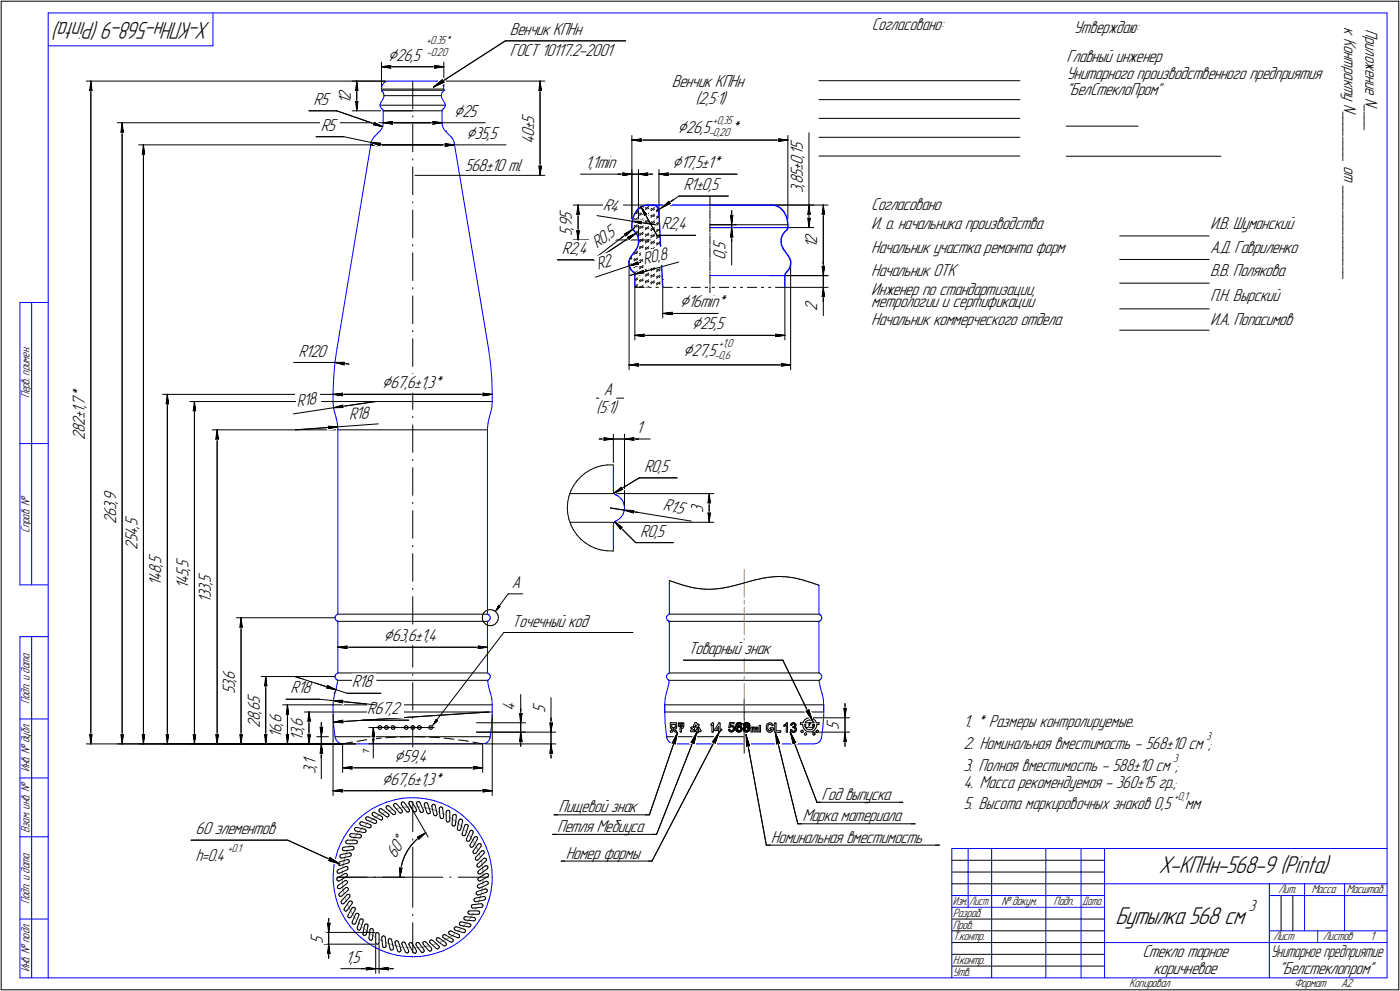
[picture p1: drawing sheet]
<svg xmlns="http://www.w3.org/2000/svg" width="595mm" height="421mm" viewBox="0 0 595 421" stroke-linecap="round" stroke-linejoin="round" font-family="sans-serif">
<defs><g id="words">
<g font-size="10.9">
<text x="492.6" y="371.1">X-KПНн-568-9 (Pinta)</text>
<text x="474" y="392.7">Бутылка 568 см</text>
</g>
<text font-size="10.8" x="89.3" y="9.3" transform="rotate(180 89.3 9.3)">X-KПНн-568-9 (Pinta)</text>
<g font-size="8.5">
<text x="164.8" y="25.7">Ç26,5</text>
<text x="192.9" y="49.5">Ç25</text>
<text x="198.1" y="58.9">Ç35,5</text>
<text x="288" y="56.5">Ç26,5</text>
<text x="285.8" y="71.4">Ç17,5±1*</text>
<text x="288.9" y="130.6">Ç16min*</text>
<text x="294" y="139.9">Ç25,5</text>
<text x="290.3" y="151.2">Ç27,5</text>
<text x="162.2" y="164.9">Ç67,6</text>
<text x="163" y="272.4">Ç63,6</text>
<text x="167.6" y="323.6">Ç59,4</text>
<text x="162.2" y="333.3">Ç67,6±1,3*</text>
</g>
<g font-size="7.8">
<text x="571.3" y="11.4" transform="rotate(90 571.3 11.4)">к</text>
<text x="216.7" y="14.7">Венчик КПНн</text>
<text x="370.6" y="12.7">Согласовано:</text>
<text x="456.4" y="14.2">Утверждаю:</text>
<text x="571.3" y="16.1" transform="rotate(90 571.3 16.1)">К</text>
<text x="580.3" y="12.2" transform="rotate(90 580.3 12.2)">П</text>
<text x="580.3" y="15.2" transform="rotate(90 580.3 15.2)">р</text>
<text x="580.3" y="17.9" transform="rotate(90 580.3 17.9)">и</text>
<text x="216.7" y="23.9">ГОСТ 10117.2-2001</text>
<text x="571.3" y="19.1" transform="rotate(90 571.3 19.1)">о</text>
<text x="571.3" y="21.8" transform="rotate(90 571.3 21.8)">н</text>
<text x="580.3" y="20.6" transform="rotate(90 580.3 20.6)">л</text>
<text x="580.3" y="23.2" transform="rotate(90 580.3 23.2)">о</text>
<text x="453.2" y="26.2">Главный инженер</text>
<text x="571.3" y="24.4" transform="rotate(90 571.3 24.4)">т</text>
<text x="571.3" y="28.1" transform="rotate(90 571.3 28.1)">р</text>
<text x="580.3" y="25.8" transform="rotate(90 580.3 25.8)">ж</text>
<text x="580.3" y="29.1" transform="rotate(90 580.3 29.1)">е</text>
<text x="453.2" y="33.4">Унитарного производственного предприятия</text>
<text x="571.3" y="30.7" transform="rotate(90 571.3 30.7)">а</text>
<text x="571.3" y="33.4" transform="rotate(90 571.3 33.4)">к</text>
<text x="580.3" y="31.8" transform="rotate(90 580.3 31.8)">н</text>
<text x="580.3" y="34.5" transform="rotate(90 580.3 34.5)">и</text>
<text x="285.6" y="37">Венчик КПНн</text>
<text x="453.2" y="40.6">&quot;БелСтеклоПром&quot;</text>
<text x="571.3" y="36.1" transform="rotate(90 571.3 36.1)">т</text>
<text x="571.3" y="39.7" transform="rotate(90 571.3 39.7)">у</text>
<text x="580.3" y="37.1" transform="rotate(90 580.3 37.1)">е</text>
<text x="580.3" y="41.7" transform="rotate(90 580.3 41.7)">N</text>
<text x="133.3" y="44.5">R5</text>
<text x="149.1" y="44.3" transform="rotate(-90 149.1 44.3)">1</text>
<text x="149.1" y="42.3" transform="rotate(-90 149.1 42.3)">2</text>
<text x="295.6" y="44.2">(2,5:1)</text>
<text x="571.3" y="44.4" transform="rotate(90 571.3 44.4)">N</text>
<text x="571.3" y="47.4" transform="rotate(90 571.3 47.4)">_</text>
<text x="580.3" y="44.8" transform="rotate(90 580.3 44.8)">_</text>
<text x="580.3" y="47.4" transform="rotate(90 580.3 47.4)">_</text>
<text x="227" y="52.6" transform="rotate(-90 227 52.6)">5</text>
<text x="571.3" y="50" transform="rotate(90 571.3 50)">_</text>
<text x="571.3" y="52.7" transform="rotate(90 571.3 52.7)">_</text>
<text x="580.3" y="50" transform="rotate(90 580.3 50)">_</text>
<text x="580.3" y="52.7" transform="rotate(90 580.3 52.7)">_</text>
<text x="136.3" y="55.5">R5</text>
<text x="227" y="58.3" transform="rotate(-90 227 58.3)">0</text>
<text x="227" y="55.3" transform="rotate(-90 227 55.3)">±</text>
<text x="310.6" y="56.5">*</text>
<text x="571.3" y="55.4" transform="rotate(90 571.3 55.4)">_</text>
<text x="571.3" y="58" transform="rotate(90 571.3 58)">_</text>
<text x="227" y="61.4" transform="rotate(-90 227 61.4)">4</text>
<text x="341.2" y="66" transform="rotate(-90 341.2 66)">1</text>
<text x="341.2" y="63.9" transform="rotate(-90 341.2 63.9)">5</text>
<text x="571.3" y="60.6" transform="rotate(90 571.3 60.6)">_</text>
<text x="571.3" y="63.3" transform="rotate(90 571.3 63.3)">_</text>
<text x="571.3" y="66" transform="rotate(90 571.3 66)">_</text>
<text x="248.7" y="71.5">1,1min</text>
<text x="341.2" y="70" transform="rotate(-90 341.2 70)">0</text>
<text x="341.2" y="67" transform="rotate(-90 341.2 67)">,</text>
<text x="571.3" y="70.5" transform="rotate(90 571.3 70.5)">о</text>
<text x="197.6" y="72.6">568±10 ml</text>
<text x="341.2" y="75.4" transform="rotate(-90 341.2 75.4)">5</text>
<text x="341.2" y="72.6" transform="rotate(-90 341.2 72.6)">±</text>
<text x="571.3" y="73.2" transform="rotate(90 571.3 73.2)">т</text>
<text x="290.5" y="80.8">R1±0,5</text>
<text x="341.2" y="82" transform="rotate(-90 341.2 82)">3</text>
<text x="341.2" y="79.4" transform="rotate(-90 341.2 79.4)">,</text>
<text x="341.2" y="78.3" transform="rotate(-90 341.2 78.3)">8</text>
<text x="571.3" y="78.9" transform="rotate(90 571.3 78.9)">_</text>
<text x="571.3" y="81.5" transform="rotate(90 571.3 81.5)">_</text>
<text x="256" y="89.4" transform="rotate(9 256 89.4)">R4</text>
<text x="370.3" y="89.4">Согласовано</text>
<text x="571.3" y="84.2" transform="rotate(90 571.3 84.2)">_</text>
<text x="571.3" y="86.9" transform="rotate(90 571.3 86.9)">_</text>
<text x="571.3" y="89.5" transform="rotate(90 571.3 89.5)">_</text>
<text x="243.1" y="93.6" transform="rotate(-90 243.1 93.6)">5</text>
<text x="571.3" y="92.1" transform="rotate(90 571.3 92.1)">_</text>
<text x="571.3" y="94.7" transform="rotate(90 571.3 94.7)">_</text>
<text x="243.1" y="100.3" transform="rotate(-90 243.1 100.3)">5</text>
<text x="243.1" y="97.7" transform="rotate(-90 243.1 97.7)">,</text>
<text x="243.1" y="96.6" transform="rotate(-90 243.1 96.6)">9</text>
<text x="259.4" y="101.4" transform="rotate(-37 259.4 101.4)">5</text>
<text x="281.2" y="97.5">R2,4</text>
<text x="370.3" y="97.5">И. о. начальника производства</text>
<text x="514.3" y="97.5">И.В. Шуманский</text>
<text x="571.3" y="97.5" transform="rotate(90 571.3 97.5)">_</text>
<text x="571.3" y="100.1" transform="rotate(90 571.3 100.1)">_</text>
<text x="238.8" y="107.9">R2,4</text>
<text x="253.7" y="105.7" transform="rotate(-37 253.7 105.7)">R0,</text>
<text x="308.4" y="107.5" transform="rotate(-90 308.4 107.5)">,</text>
<text x="308.4" y="106.4" transform="rotate(-90 308.4 106.4)">5</text>
<text x="347.4" y="105.6" transform="rotate(-90 347.4 105.6)">1</text>
<text x="347.4" y="103.6" transform="rotate(-90 347.4 103.6)">2</text>
<text x="370.3" y="107.4">Начальник участка ремонта форм</text>
<text x="514.3" y="107.4">А.Д. Гавриленко</text>
<text x="571.3" y="102.7" transform="rotate(90 571.3 102.7)">_</text>
<text x="571.3" y="105.3" transform="rotate(90 571.3 105.3)">_</text>
<text x="273.8" y="112.7" transform="rotate(-15 273.8 112.7)">R0,</text>
<text x="280.8" y="110.7" transform="rotate(-15 280.8 110.7)">8</text>
<text x="308.4" y="110.6" transform="rotate(-90 308.4 110.6)">0</text>
<text x="571.3" y="108" transform="rotate(90 571.3 108)">_</text>
<text x="571.3" y="110.7" transform="rotate(90 571.3 110.7)">_</text>
<text x="571.3" y="113.3" transform="rotate(90 571.3 113.3)">_</text>
<text x="254.2" y="114.7" transform="rotate(-18 254.2 114.7)">R2</text>
<text x="370.3" y="117.4">Начальник ОТК</text>
<text x="514.3" y="117.4">В.В. Полякова</text>
<text x="571.3" y="115.9" transform="rotate(90 571.3 115.9)">_</text>
<text x="370.3" y="125.5">Инженер по стандартизации,</text>
<text x="370.3" y="130.5">метрологии и сертификации</text>
<text x="514.3" y="127.9">П.Н. Вырский</text>
<text x="347.4" y="132.1" transform="rotate(-90 347.4 132.1)">2</text>
<text x="370.3" y="137.9">Начальник коммерческого отдела</text>
<text x="514.3" y="137.9">И.А. Попасимов</text>
<text x="126.8" y="151.5">R120</text>
<text x="175.9" y="164.9">±1,3*</text>
<text x="256.7" y="167.6">А</text>
<text x="36.1" y="173.3" transform="rotate(-90 36.1 173.3)">,</text>
<text x="36.1" y="172.3" transform="rotate(-90 36.1 172.3)">7</text>
<text x="36.1" y="169.2" transform="rotate(-90 36.1 169.2)">*</text>
<text x="126.2" y="173" transform="rotate(-9 126.2 173)">R18</text>
<text x="36.1" y="178" transform="rotate(-90 36.1 178)">±</text>
<text x="36.1" y="175.3" transform="rotate(-90 36.1 175.3)">1</text>
<text x="148.3" y="178.4" transform="rotate(-4 148.3 178.4)">R18</text>
<text x="253.4" y="175.7">(5:1)</text>
<text x="36.1" y="184.1" transform="rotate(-90 36.1 184.1)">8</text>
<text x="36.1" y="181" transform="rotate(-90 36.1 181)">2</text>
<text x="270.4" y="183.9">1</text>
<text x="36.1" y="187.1" transform="rotate(-90 36.1 187.1)">2</text>
<text x="273.7" y="200.4">R0,5</text>
<text x="49.4" y="214" transform="rotate(-90 49.4 214)">,</text>
<text x="49.4" y="212.9" transform="rotate(-90 49.4 212.9)">9</text>
<text x="49.4" y="219.6" transform="rotate(-90 49.4 219.6)">6</text>
<text x="49.4" y="216.6" transform="rotate(-90 49.4 216.6)">3</text>
<text x="281.5" y="216.8" transform="rotate(9 281.5 216.8)">R1.</text>
<text x="287.3" y="217.8" transform="rotate(9 287.3 217.8)">5</text>
<text x="298.9" y="218.1" transform="rotate(-90 298.9 218.1)">3</text>
<text x="49.4" y="222.7" transform="rotate(-90 49.4 222.7)">2</text>
<text x="58.4" y="227.8" transform="rotate(-90 58.4 227.8)">4</text>
<text x="58.4" y="224.8" transform="rotate(-90 58.4 224.8)">,</text>
<text x="58.4" y="223.7" transform="rotate(-90 58.4 223.7)">5</text>
<text x="58.4" y="233.5" transform="rotate(-90 58.4 233.5)">2</text>
<text x="58.4" y="230.5" transform="rotate(-90 58.4 230.5)">5</text>
<text x="272.1" y="228">R0,5</text>
<text x="68.5" y="239.8" transform="rotate(-90 68.5 239.8)">5</text>
<text x="68.5" y="243.8" transform="rotate(-90 68.5 243.8)">8</text>
<text x="68.5" y="240.8" transform="rotate(-90 68.5 240.8)">,</text>
<text x="80.1" y="245.2" transform="rotate(-90 80.1 245.2)">5</text>
<text x="80.1" y="242.6" transform="rotate(-90 80.1 242.6)">,</text>
<text x="80.1" y="241.5" transform="rotate(-90 80.1 241.5)">5</text>
<text x="68.5" y="248.8" transform="rotate(-90 68.5 248.8)">1</text>
<text x="68.5" y="246.9" transform="rotate(-90 68.5 246.9)">4</text>
<text x="80.1" y="250.2" transform="rotate(-90 80.1 250.2)">1</text>
<text x="80.1" y="248.2" transform="rotate(-90 80.1 248.2)">4</text>
<text x="89.7" y="251.4" transform="rotate(-90 89.7 251.4)">3</text>
<text x="89.7" y="248.8" transform="rotate(-90 89.7 248.8)">,</text>
<text x="89.7" y="247.6" transform="rotate(-90 89.7 247.6)">5</text>
<text x="217.5" y="249.8">А</text>
<text x="89.7" y="256" transform="rotate(-90 89.7 256)">1</text>
<text x="89.7" y="254" transform="rotate(-90 89.7 254)">3</text>
<text x="217.6" y="266.2">Точечный код</text>
<text x="176.4" y="272.4">±1,4</text>
<text x="292.4" y="278">Товарный знак</text>
<text x="99.8" y="292.4" transform="rotate(-90 99.8 292.4)">3</text>
<text x="99.8" y="289.8" transform="rotate(-90 99.8 289.8)">,</text>
<text x="99.8" y="288.7" transform="rotate(-90 99.8 288.7)">6</text>
<text x="149.5" y="292">R18</text>
<text x="99.8" y="295.1" transform="rotate(-90 99.8 295.1)">5</text>
<text x="110.4" y="299.1" transform="rotate(-90 110.4 299.1)">5</text>
<text x="123.5" y="294.5">R18</text>
<text x="110.4" y="303.3" transform="rotate(-90 110.4 303.3)">,</text>
<text x="110.4" y="302.2" transform="rotate(-90 110.4 302.2)">6</text>
<text x="156.1" y="303.4">R67,2</text>
<text x="218.8" y="302" transform="rotate(-90 218.8 302)">4</text>
<text x="231.6" y="303" transform="rotate(-90 231.6 303)">5</text>
<text x="110.4" y="309.4" transform="rotate(-90 110.4 309.4)">2</text>
<text x="110.4" y="306.3" transform="rotate(-90 110.4 306.3)">8</text>
<text x="119.6" y="311.4" transform="rotate(-90 119.6 311.4)">6</text>
<text x="119.6" y="308.4" transform="rotate(-90 119.6 308.4)">,</text>
<text x="119.6" y="307.3" transform="rotate(-90 119.6 307.3)">6</text>
<text x="128.8" y="310.1" transform="rotate(-90 128.8 310.1)">,</text>
<text x="128.8" y="309" transform="rotate(-90 128.8 309)">6</text>
<text x="356.5" y="310.3" transform="rotate(-90 356.5 310.3)">5</text>
<text x="409.4" y="308.9">1. * Размеры контролируемые.</text>
<text x="119.6" y="313.4" transform="rotate(-90 119.6 313.4)">1</text>
<text x="128.8" y="314.7" transform="rotate(-90 128.8 314.7)">1</text>
<text x="128.8" y="312.8" transform="rotate(-90 128.8 312.8)">3</text>
<text x="409.4" y="318.2">2. Номинальная вместимость - 568±10 см ;</text>
<text x="134" y="328.8" transform="rotate(-90 134 328.8)">3</text>
<text x="134" y="326.2" transform="rotate(-90 134 326.2)">,</text>
<text x="134" y="325.1" transform="rotate(-90 134 325.1)">1</text>
<text x="409.4" y="327.5">3. Полная вместимость - 588±10 см ;</text>
<text x="409.4" y="334.6">4. Масса рекомендуемая - 360±15 гр.;</text>
<text x="349.2" y="339.9">Год выпуска</text>
<text x="237.4" y="345.1">Пищевой знак</text>
<text x="409.4" y="343.9">5. Высота маркировочных знаков 0,5</text>
<text x="503.6" y="343.9">мм</text>
<text x="236.8" y="353.5">Петля Мебиуса</text>
<text x="341" y="348.9">Марка материала</text>
<text x="83.1" y="354.4">60 элементов</text>
<text x="327.7" y="358.1">Номинальная вместимость</text>
<text x="83.1" y="365.7">h=0.4</text>
<text x="168.1" y="364.8" transform="rotate(-60 168.1 364.8)">60Å</text>
<text x="240.5" y="364.8">Номер формы</text>
<text x="137.2" y="401" transform="rotate(-90 137.2 401)">5</text>
<text x="485.6" y="406.7">Стекло тарное</text>
<text x="146.8" y="408.9">1,5</text>
<text x="490.3" y="413.7">коричневое</text>
<text x="543.7" y="413.7">&quot;Белстеклопром&quot;</text>
</g>
<text font-size="7.6" x="540.1" y="406.7">Унитарное предприятие</text>
<text font-size="7.3" x="530.7" y="387.3">3</text>
<g font-size="5.4">
<text x="12.5" y="169.2" transform="rotate(-90 12.5 169.2)">Перв. примен.</text>
<text x="12.5" y="226.3" transform="rotate(-90 12.5 226.3)">Справ. №</text>
<text x="12.5" y="299.1" transform="rotate(-90 12.5 299.1)">Подп. и дата</text>
<text x="12.5" y="328.2" transform="rotate(-90 12.5 328.2)">Инв. № дубл.</text>
<text x="12.5" y="353.9" transform="rotate(-90 12.5 353.9)">Взам. инв. №</text>
<text x="543.3" y="379.5">Лит.</text>
<text x="557.4" y="379.5">Масса</text>
<text x="572.3" y="379.5">Масштаб</text>
<text x="12.5" y="384.1" transform="rotate(-90 12.5 384.1)">Подп. и дата</text>
<text x="405" y="389.6">Разраб.</text>
<text x="425.6" y="384.5">№ докум.</text>
<text x="447.8" y="384.5">Подп.</text>
<text x="405" y="394.5">Пров.</text>
<text x="405" y="399.5">Т.контр.</text>
<text x="541.1" y="399.5">Лист</text>
<text x="562.3" y="399.5">Листов</text>
<text x="582.4" y="399.5">1</text>
<text x="12.5" y="413.2" transform="rotate(-90 12.5 413.2)">Инв. № подл.</text>
<text x="405" y="409.5">Н.контр.</text>
<text x="405" y="414.5">Утв.</text>
<text x="480" y="419.5">Копировал</text>
<text x="550" y="419.5">Формат</text>
<text x="570" y="419.5">A2</text>
</g>
<g font-size="5.3">
<text x="181.3" y="23.7">-0.20</text>
<text x="181.3" y="18.9">+0.35*</text>
<text x="405" y="384.5">Изм.</text>
<text x="412" y="384.5">Лист</text>
<text x="460" y="384.5">Дата</text>
</g>
<g font-size="5.1">
<text x="303" y="52.6">+0,35</text>
<text x="301.2" y="57.7">-0,20</text>
<text x="305.5" y="147.4">+1,0</text>
<text x="303.6" y="152.4">-0,6</text>
<text x="512.7" y="314.4">3</text>
<text x="498.6" y="323.6">3</text>
<text x="499" y="340">+0,1</text>
<text x="96.8" y="361.8">+0.1</text>
</g>
<text font-size="3.6" x="156.9" y="320" transform="rotate(-90 156.9 320)">7</text>
</g></defs>
<g fill="#000" stroke="#000" stroke-width=".43">
<path d="M211.8 257.2h.3zM211.8 257.3h.4zM211.8 257.4h.5zM211.7 257.5h.7zM211.7 257.6h.8zM211.6 257.6h1zM211.6 257.7h1.1zM211.5 257.8h1.1zM211.5 257.9h1zM211.4 258h1zM211.4 258.1h.9zM211.3 258.1h1zM211.3 258.2h.9zM211.2 258.3h.9zM211.2 258.4h.8zM211.2 258.5h.7zM211.2 258.6h.6zM211.2 258.7h.6zM211.1 258.7h.6zM211.1 258.8h.5zM211 258.9h.5zM211 259h.4zM210.9 259.1h.4zM210.9 259.2h.3zM210.8 259.2h.4zM210.8 259.3h.3zM210.7 259.4h.3z"/>
<path d="M185.2 305.8h.3zM185.2 305.9h.4zM185.1 306h.7zM185.1 306.1h.7zM185 306.2h.9zM185 306.2h1zM184.9 306.3h1zM184.9 306.4h.9zM184.8 306.5h1zM184.7 306.6h1zM184.7 306.7h.9zM184.7 306.7h.8zM184.7 306.8h.7zM184.6 306.9h.7zM184.6 307h.7zM184.5 307.1h.7zM184.5 307.2h.6zM184.4 307.3h.5zM184.4 307.3h.4zM184.3 307.4h.4zM184.2 307.5h.5zM184.2 307.6h.4zM184.1 307.7h.4zM184.1 307.8h.3zM184.1 307.8h.2z"/>
</g>
<g fill="none" stroke="#000" stroke-width=".43">
<path d="M162.1 38.4h26.5zM175.4 34.5v11.7zM162.9 47.1h25zM162.9 47.1h12.5zM175.4 49.3v.4zM175.4 52.7v11.8zM175.4 67.5v.5zM175.4 71v11.7zM175.4 85.8v.4zM175.4 89.2v11.8zM175.4 104v.5zM175.4 107.4v11.8z"/>
<path d="M175.4 122.3v.5zM175.4 125.7v11.8zM175.4 140.5v.5zM175.4 143.9v11.8zM175.4 158.7v.6zM175.4 162.2v11.8zM175.4 177v.5zM175.4 180.5v11.7zM175.4 195.2v.5zM175.4 198.7v11.8zM175.4 213.4v.6zM175.4 217v11.7z"/>
<path d="M175.4 231.7v.5zM175.4 235.2v11.8zM175.4 249.9v.5zM175.4 253.5v11.7zM175.4 268.2v.5zM175.4 271.7v11.8zM175.4 286.4v.5zM175.4 290v11.7zM175.4 304.7v.5zM175.4 308.2v11.8z"/>
</g>
<path d="M165 34.5h10.4zM175.4 34.5h10.4zM188.6 38.4l-.1 .3z" fill="none" stroke="#00f" stroke-width=".43"/>
<circle cx="188.6" cy="38.4" r=".21" fill="#00f"/>
<path d="M162.1 37.8h26.5zM161.5 44.7h27.7zM163.2 40.6h24.3z" fill="none" stroke="#000" stroke-width=".43"/>
<g fill="none" stroke="#00f" stroke-width=".43">
<path d="M162.1 37.8v.6zM162.1 38.4l.2 .3zM162.2 37.1l-.1 .7zM162.6 36l-.4 1.1zM162.6 35.9h.1M163.2 35.1l.9-.5zM163.2 35.1l-.6 .8zM164.1 34.6l.9-.1zM185.8 34.5h.1M185.8 34.5l1 .2zM186.8 34.7l.8 .5zM187.6 35.2l.6 .8z"/>
<path d="M187.9 39.4l-.3 .8zM188.2 36l.3 .7zM188.5 36.7l.1 1.1zM188.5 38.7l-.6 .7zM188.6 37.8v.6zM187.6 40.2v.9zM187.6 41.1l.4 .9zM188 46.7l-.1 .4zM188 42l1 1.7zM188.3 46.4l.6-.6zM188.3 46.4l-.3 .3zM189 43.7l.2 .6z"/>
<path d="M189.2 45l-.3 .8zM189.2 44.3v.7z"/>
</g>
<circle cx="162.3" cy="38.7" r=".21" fill="#00f"/>
<g fill="none" stroke="#00f" stroke-width=".43">
<path d="M162.3 38.7l.6 .7zM162.9 39.4l.3 .8zM161.5 44.4l.1 .9zM161.6 45.3l.5 .7zM161.8 43.7l-.3 .7zM162.1 46l.4 .4zM162.5 46.4l.2 .2zM162.7 46.6l.2 .5zM162.8 42l-1 1.7zM162.9 47.1v5.1zM163.2 41.1l-.4 .9zM163.2 40.2v.9z"/>
<path d="M187.9 47.1v5.1zM187.9 52.2l.1 1.3zM188 53.5l.6 1.2zM188.6 54.7l.7 1z"/>
</g>
<path d="M162.9 52.2h25z" fill="none" stroke="#000" stroke-width=".43"/>
<circle cx="189.3" cy="55.7" r=".21" fill="#00f"/>
<path d="M157.6 61.6h35.5zM141.6 167.6h67.6zM141.6 170.6h67.6zM143.6 182.6h63.6zM143.6 260.9h63.6zM141.6 299.5h67.6zM141.6 302.5h67.6zM175.4 313h33z" fill="none" stroke="#000" stroke-width=".43"/>
<g fill="none" stroke="#00f" stroke-width=".43">
<path d="M158.3 59.1l-.5 1.2zM159.1 58.1l-.8 1zM159.1 58.1l2.4-2.4zM162.2 54.7l-.7 1zM162.7 53.5l-.5 1.2zM162.9 52.2l-.2 1.3zM162.9 52.2h.1M189.3 55.7l2.4 2.4zM191.7 58.1l.4 .5zM192.1 58.6l.7 1.1zM192.8 59.7l.3 1.3zM157.7 60.6l-14.4 87.3z"/>
<path d="M157.8 60.3l-.2 .7zM193 60.6l14.6 87.3zM142.3 154.2l-.5 6.3zM143.3 147.9l-1 6.3zM207.6 147.9l.1 .6zM207.7 148.5l.8 6.4zM208.5 154.9l.5 6.3zM141.6 167v.6zM141.6 167.6v3zM141.6 170.6l.1 2.5zM141.7 173.1l.5 2.3zM141.8 160.5l-.2 6.5z"/>
<path d="M142.2 175.4h.1M142.3 175.6l.5 1.8zM142.8 177.4l.1 .3zM142.9 177.7l.5 2.4zM207.4 179.7l-.2 2.5zM207.9 177.4l-.5 2.3zM208.4 175.6l-.5 1.8zM209 161.2l.2 6.4zM209 173.2l-.6 2.4zM209.2 167.6v3zM209.2 170.8l-.2 2.4zM209.2 170.8h.1"/>
<path d="M143.4 180.1l.2 2.5zM207.2 182.2v.4zM207.2 182.6v78.1zM207.2 264.3v21.4zM207.4 263.9l.6-.4zM207.4 261.1l.6 .4zM208 261.5l.4 .6zM208.4 262.9l-.4 .6zM208.4 262.1v.8zM209.2 299.5v3zM175.4 316.1h29.7zM205.1 316.1l1.1-.2z"/>
<path d="M206.2 315.9l.9-.4zM207.8 314.7l-.7 .8zM208.2 313.8l-.4 .9zM208.3 313.4l-.1 .4zM208.9 308.8l-.6 4.7zM209.2 304.1l-.3 4.7zM209.2 302.5v1.6z"/>
</g>
<circle cx="207.4" cy="261.1" r=".21" fill="#00f"/>
<g fill="none" stroke="#00f" stroke-width=".43">
<path d="M143.6 182.6v78.1zM142.4 262.1v.7zM142.4 262.8l.3 .7zM142.7 261.5l.6-.4zM142.7 261.5l-.3 .6zM142.7 263.5l.6 .4zM143.6 264.3v21.4zM207.2 260.7l.1 .3zM207.3 264.1l-.1 .2zM207.3 261h.1M207.5 263.8l-.2 .3zM141.6 299.5v3z"/>
<path d="M207.2 285.7l.1 .3zM207.3 289.3l.4 2.5zM207.3 286l.2 .2zM207.3 289.1v.3zM207.4 286.1l.5 .3zM207.5 288.9l.6-.5zM207.6 288.8l-.3 .3zM207.7 291.8l.2 .9zM207.9 292.7l.5 1.8zM207.9 286.4l.5 .6zM208.4 287.8l-.3 .6zM208.4 287v.8z"/>
<path d="M208.5 294.6h.1M208.5 294.6l.5 2.4zM209 297l.2 2.5zM141.6 302.5l.1 4.8zM141.7 307.3l.5 4.6zM142.2 311.9l.3 1.6zM142.5 313.4l.3 .9zM142.8 314.3l.6 .8zM143.4 315.1l.9 .6zM144.3 315.7l.9 .4zM145.2 316.1h.4zM145.6 316.1h29.8z"/>
</g>
<path d="M143.6 264h63.6zM143.6 285.9h63.6zM143.6 289.1h63.6zM142.4 313h33z" fill="none" stroke="#000" stroke-width=".43"/>
<circle cx="143.3" cy="263.9" r=".21" fill="#00f"/>
<g fill="none" stroke="#00f" stroke-width=".43">
<path d="M348.1 248.7v12zM143.3 261.1l.2-.2zM143.3 263.8l.1 .2zM143.4 264l.2 .3zM143.5 260.9h.1M348.1 264.3v21.4zM348.3 263.9l.6-.4zM348.3 261.1l.6 .4zM348.9 261.5l.3 .6zM349.2 262.9l-.3 .6zM349.2 262.1v.8zM141.6 299.3h.1"/>
<path d="M141.8 296.8l-.2 2.5zM142.3 294.5l-.5 2.3zM142.4 287.1v.8zM142.4 287.9l.3 .6zM142.7 286.5l.6-.4zM142.7 286.5l-.3 .6zM142.7 288.5l.6 .4zM142.8 292.7l-.5 1.8zM143.2 288.8l.2 .2zM143.3 286.2l.2-.3zM143.3 290.3l-.5 2.4zM143.4 289l.1 .4z"/>
<path d="M143.5 289.3l-.2 1zM143.6 285.7l-.1 .2zM282.5 299.5v3zM350.1 299.5v3zM282.5 302.5l.2 4.8zM282.7 307.3l.5 4.6zM283.2 311.9l.2 1.6zM283.4 313.4l.3 .9zM283.7 314.3l.6 .8zM284.3 315.1l.9 .6zM285.2 315.7l1 .4zM286.2 316.1h.4z"/>
<path d="M286.6 316.1h29.7zM316.3 316.1h29.7zM346 316.1l1-.2zM347 315.9l1-.4zM348.7 314.7l-.7 .8zM349.1 313.8l-.4 .9zM349.2 313.4l-.1 .4zM349.8 308.8l-.6 4.7zM350.1 304.1l-.3 4.7zM350.1 302.5v1.6zM167.6 339.9l3.3-.7zM170.9 339.2l3.4-.3z"/>
<path d="M174.3 338.9l3.4 .1zM177.7 339l3.4 .4zM181.1 339.4l3.3 .7zM144.8 358.4l-1.3 3.1zM146.4 355.3l-1.6 3.1zM148.3 352.6l-1.9 2.7zM150.4 349.9l2.4-2.3zM150.4 349.9l-2.1 2.7zM152.8 347.6l2.6-2.2zM155.4 345.4l2.8-1.8zM158.2 343.6l3.1-1.5zM161.3 342.1l3.1-1.3z"/>
<path d="M164.4 340.8l3.2-.9zM184.4 340.1l3.2 1.1zM187.6 341.2l3.1 1.4zM190.7 342.6l2.9 1.7zM193.6 344.3l2.7 1.9zM196.3 346.2l2.6 2.3zM198.9 348.5l2.4 2.4zM201.3 350.9l2 2.8zM203.3 353.7l1.8 2.8zM205.1 356.5l1.4 3.1zM206.5 359.6l1.2 3.1zM141.6 371.4v3.4z"/>
<path d="M141.6 374.8l.5 3.4zM141.9 368l-.3 3.4zM142.1 378.2l.6 3.3zM142.6 364.7l-.7 3.3zM143.5 361.5l-.9 3.2zM207.7 362.7l.8 3.3zM208.5 366l.5 3.3zM208.7 378.6l-.8 3.3zM209 369.3l.2 3.4zM209.1 375.3l-.4 3.3zM209.2 372.7l-.1 2.6zM142.7 381.5l1.1 3.2z"/>
<path d="M143.8 384.7l1.3 3.1zM145.1 387.8l1.7 2.9zM146.8 390.7l2 2.8zM148.8 393.5l2.2 2.6zM151 396.1l2.4 2.3zM153.4 398.4l2.7 2.1zM197 398.7l2.5-2.3zM201.8 393.9l-2.3 2.5zM203.7 391.2l-1.9 2.7zM205.4 388.2l-1.7 3zM206.8 385.1l-1.4 3.1zM207.9 381.9l-1.1 3.2z"/>
<path d="M156.1 400.5l2.8 1.8zM158.9 402.3l3.1 1.5zM162 403.8l3.2 1.2zM165.2 405l3.2 .8zM168.4 405.8l3.4 .5zM171.8 406.3l3.4 .2zM175.2 406.5l3.4-.1zM178.6 406.4l3.3-.5zM181.9 405.9l3.3-.9zM185.2 405l3.2-1.1zM188.4 403.9l3-1.4zM191.4 402.5l2.9-1.8z"/>
<path d="M194.3 400.7l2.7-2z"/>
</g>
<g fill="none" stroke="#000" stroke-width=".43">
<path d="M206.3 259.7l1-.5zM206.3 259.7l-.7 .7zM207.3 259.2l1.1-.2zM208.4 259l1.1 .2zM209.5 259.2l.9 .5zM210.4 259.7l.8 .7zM205 262.5l.1 1zM205.1 261.4l-.1 1.1zM205.1 263.5l.6 .9zM205.6 260.4l-.5 1zM205.7 264.4l.7 .8zM206.4 265.2l.9 .5z"/>
<path d="M207.3 265.7l1.1 .2zM208.4 265.9l1.1-.2zM209.5 265.7l.9-.5zM210.4 265.2l.8-.8zM211.2 260.4l.5 1zM211.7 261.4l.1 1zM211.7 263.5l-.5 .9zM211.8 262.4l-.1 1.1zM214.1 268.7l-30.3 39.6zM214.1 268.7h55zM284.5 260.9h63.6zM282.5 299.5h67.6z"/>
<path d="M316.3 297.1v9zM145.6 316.1l4.1-.8zM149.8 315.3h.1M151.7 315l4.2-.7zM157.9 314.1l4.2-.5zM159.9 309h9.2zM160.6 309.2l.3 .4zM160.8 308.7l-.2 .5zM160.9 309.6l.4 .3zM161.1 308.4h.5zM161.1 308.4l-.3 .3zM161.3 309.9l.5-.1z"/>
<path d="M161.6 308.4l.5 .2zM162.1 308.6l.1 .5zM162.1 309.4l-.3 .4zM162.2 309.1l-.1 .3zM163.4 309.2l.3 .4zM163.6 308.7l-.2 .5zM163.7 309.6l.5 .3zM163.9 308.4h.5zM163.9 308.4l-.3 .3zM164 313.4l4.2-.2zM164.2 309.9l.4-.1zM164.4 308.4l.4 .2z"/>
<path d="M164.6 309.8l.4-.4zM164.8 308.6l.2 .5zM165 309.1v.3zM166.3 309.2l.2 .4zM166.4 308.7l-.1 .5zM166.5 309.6l.5 .3zM166.7 308.4h.5zM166.7 308.4l-.3 .3zM167 309.9l.5-.1zM167.2 308.4l.4 .2zM167.6 308.6l.2 .5zM167.8 309.4l-.3 .4z"/>
<path d="M167.8 309.1v.3zM170.2 313.1h.3zM170.5 313.1l3.9-.1zM171.9 309.2l.1 .4zM172 308.7l-.1 .5zM172 309.6l.6 .3zM172 309h.5zM172.3 308.4h.5zM172.3 308.4l-.3 .3zM172.6 309.9l.5-.1zM172.8 308.4l.5 .2zM173.3 308.6l.1 .5z"/>
<path d="M173.4 309.4l-.3 .4zM173.4 309.1v.3zM174.7 309.2l.1 .4zM174.8 308.7l.4-.3zM174.8 308.7l-.1 .5zM174.8 309.6l.5 .3zM175.2 308.4h.5zM175.3 309.9l.6-.1zM175.4 309l9.2 .1zM175.7 308.4l.4 .2zM176.1 308.6l.2 .5zM176.2 309.4l-.3 .4z"/>
<path d="M176.3 309.1l-.1 .3zM176.4 313h1.1zM177.5 313l3.1 .1zM177.5 309.2l.1 .4zM177.5 308.7l.5-.3zM177.5 308.7v.5zM177.6 309.6l.5 .3zM178 308.4h.5zM178.1 309.9l.5-.1zM178.5 308.4l.4 .2zM178.9 308.6l.2 .5zM179 309.4l-.4 .4z"/>
<path d="M179.1 309.1l-.1 .3zM182.2 309.2l.3 .4zM182.4 308.7l-.2 .5zM182.5 309.6l.5 .3zM182.5 313.2l1.9 .1zM182.7 308.4h.5zM182.7 308.4l-.3 .3zM183 309.9l.5-.1zM183.2 308.4l.4 .2zM183.6 308.6l.2 .5zM183.8 309.4l-.3 .4zM183.8 309.1v.3z"/>
<path d="M184.4 313.3l2.4 .1zM188.7 313.6l2.6 .3zM191.3 313.9l1.7 .2zM194.9 314.4l3.4 .4zM198.3 314.8l.8 .2zM201 315.3l4.1 .8zM282.5 302.5h67.6zM283.3 313h33zM316.3 307.6v1.9zM316.3 311v9zM146.2 359.9l3.5-.3zM147 357.5v.6z"/>
<path d="M147 358.1l.3 .3zM147.2 357.1l.5-.1zM147.2 357.1l-.2 .4zM147.3 358.4l.4 .1zM147.7 358.5h3.4zM147.7 357h3.4zM148.7 354.7v.5zM148.7 355.2l.3 .3zM149 354.2h.4zM149 354.2l-.3 .5zM149 355.5l.4 .2zM149.4 355.7l3.4 .3z"/>
<path d="M149.4 354.2l3.6 .3zM149.7 359.6l.2 .1zM149.9 359.7l.5 .2zM150.4 359.9l.1 .5zM150.7 352v.5zM150.7 352.5l.3 .4zM151 352.9l.2 .2zM151 351.6l.6-.1zM151 351.6l-.3 .4zM151.1 358.5l.5-.2zM151.1 357h.4zM151.2 353.1l3.5 .6z"/>
<path d="M151.5 357l.3 .4zM151.6 351.5l3.3 .8zM151.8 357.4l.1 .5zM151.9 357.9l-.3 .4zM152.8 356l.4-.1zM152.9 350l.3 .4zM153 349.5l.4-.3zM153 349.5l-.1 .5zM153 354.5l.2 .2zM153.2 350.4l.2 .2zM153.2 354.7l.4 .3zM153.4 349.2h.5z"/>
<path d="M153.4 350.6l3.4 1.1zM153.6 355.5l-.4 .4zM153.6 355v.5zM153.9 349.2l3.3 1.1zM154.7 353.7h.5zM154.9 352.3l.4 .1zM155.2 353.7l.3-.4zM155.3 352.4l.2 .4zM155.4 347.8l.2 .4zM155.5 347.3l.5-.3zM155.5 347.3l-.1 .5zM155.5 352.8v.5z"/>
<path d="M155.6 348.2l.3 .2zM155.9 348.4l3.2 1.4zM156 347h.5zM156.5 347l3.2 1.5zM156.8 351.7h.4zM157.2 351.7l.4-.3zM157.2 350.3l.3 .1zM157.5 350.4l.2 .5zM157.7 350.9l-.1 .5zM158.2 345.8v.5zM158.2 346.3l.3 .2zM158.3 345.4l.4-.3z"/>
<path d="M158.3 345.4l-.1 .4zM158.5 346.5l3 1.7zM158.7 345.1l.6 .1zM159.1 349.8l.5 .1zM159.3 345.2l3 1.8zM159.6 349.9l.3-.3zM159.7 348.5l.2 .2zM159.9 348.7l.2 .5zM160.1 349.2l-.2 .4zM161 344.2l.1 .5zM161.1 344.7l.3 .2zM161.3 343.7l.4-.1z"/>
<path d="M161.3 343.7l-.3 .5zM161.4 344.9l2.8 2.1zM161.5 348.2l.6 .2zM161.7 343.6l.5 .1zM162.1 348.4l.4-.3zM162.2 343.7l2.8 2.1zM162.3 347l.3 .2zM162.6 347.2v.4zM162.6 347.6l-.1 .5zM164.1 342.8l.1 .5zM164.2 343.3l.1 .3zM164.2 347l.5 .1z"/>
<path d="M164.3 343.6l2.7 2.3zM164.4 342.4l.4-.1zM164.4 342.4l-.3 .4zM164.7 347.1l.4-.2zM164.8 342.3l.6 .2zM165 345.8l.3 .1zM165.3 345.9l.1 .6zM165.4 342.5l2.5 2.3zM165.4 346.5l-.3 .4zM167 345.9l.4 .2zM167.3 341.8v.5zM167.3 342.3l.2 .3z"/>
<path d="M167.4 346.1l.5-.2zM167.5 342.6l2.3 2.6zM167.6 341.5l.5-.1zM167.6 341.5l-.3 .3zM167.9 344.8l.2 .3zM168.1 341.4l.5 .1zM168.1 345.6l-.2 .3zM168.1 345.1v.5zM168.6 341.5l2.3 2.7zM169.8 345.2l.4 .2zM170.2 345.4h.5zM170.5 341.6l.1 .3z"/>
<path d="M170.6 341.1l.3-.3zM170.6 341.1l-.1 .5zM170.6 341.9l2.1 2.9zM170.9 344.2l.1 .3zM170.9 340.8h.5zM171 344.9l-.3 .5zM171 344.5v.4zM171.4 340.8l.5 .2zM171.9 341l2 2.8zM172.7 344.8l.4 .2zM173.1 345h.5zM173.6 345l.4-.3z"/>
<path d="M173.7 341.3l.2 .3zM173.9 340.8l.4-.3zM173.9 340.8l-.2 .5zM173.9 341.6l1.7 3zM173.9 343.8l.1 .4zM174 344.2v.5zM174.3 340.5h.5zM174.8 340.5l.4 .4zM175.2 340.9l1.8 2.9zM175.4 359.9v12.8zM175.4 356.4v.6zM175.4 340.6v12.8z"/>
<path d="M175.6 344.6l.4 .3zM176 344.9h.5zM176.5 344.9l.4-.2zM177 343.8v.4zM177 344.2l-.1 .5zM177 341.3l.1 .3zM177.1 341.6l1.5 3.2zM177.2 340.8l.5-.3zM177.2 340.8l-.2 .5zM177.7 340.5l.4 .1zM178.1 340.6l.4 .4zM178.5 341l1.4 3.2z"/>
<path d="M178.6 344.8l.3 .4zM178.9 345.2h.5zM179.4 345.2l.4-.3zM179.9 344.2l.1 .3zM180 344.5l-.2 .4zM180.3 341.6v.4zM180.3 342l1.1 3.3zM180.6 341.2l.4-.2zM180.6 341.2l-.3 .4zM181 341l.5 .1zM181.4 345.3l.4 .4zM181.5 341.1l.3 .4z"/>
<path d="M181.8 341.5l1.1 3.3zM181.8 345.7l.4 .1zM182.2 345.8l.5-.2zM182.9 345.2l-.2 .4zM182.9 344.8v.4zM183.6 342.3v.3zM183.6 342.6l.7 3.4zM183.8 341.9l.5-.2zM183.8 341.9l-.2 .4zM184.3 341.7l.4 .2zM184.3 346l.3 .5zM184.6 346.5l.4 .1z"/>
<path d="M184.7 341.9l.3 .4zM185 342.3l.8 3.5zM185 346.6l.5-.1zM185.8 346.1l-.3 .4zM185.8 345.8v.3zM186.7 343.3v.4zM186.7 343.7l.3 3.4zM187 343l.5-.2zM187 343l-.3 .3zM187 347.1l.3 .5zM187.3 347.6l.4 .2zM187.5 342.8l.5 .3z"/>
<path d="M187.7 347.8l.5-.1zM188 343.1l.1 .4zM188.1 343.5l.5 3.5zM188.5 347.3l-.3 .4zM188.6 347l-.1 .3zM189.7 345v3.5zM189.7 348.5l.1 .5zM189.7 344.7v.3zM189.8 349l.4 .2zM190.1 344.3h.5zM190.1 344.3l-.4 .4zM190.2 349.2h.6z"/>
<path d="M190.6 344.3l.4 .2zM190.8 349.2l.3-.4zM191 344.5l.2 .5zM191.2 345v3.5zM191.2 348.5l-.1 .3zM192.1 350.1l.1 .5zM192.2 350.6l.4 .3zM192.4 346.6l-.3 3.5zM192.5 346.4l.5-.4zM192.5 346.4l-.1 .2zM192.6 350.9h.5zM193 346h.5z"/>
<path d="M193.1 350.9l.4-.3zM193.5 346l.3 .3zM193.5 350.3v.3zM193.8 346.3l.2 .5zM194 346.8l-.5 3.5zM194.4 352v.5zM194.4 352.5l.4 .3zM194.8 352.8l.5 .1zM195.1 348.6l-.7 3.4zM195.2 348.2l.5-.2zM195.2 348.2l-.1 .4zM195.3 352.9l.4-.3z"/>
<path d="M195.7 348l.5 .1zM195.8 352.3l-.1 .3zM196.2 348.1l.3 .3zM196.4 354.1v.5zM196.4 354.6l.4 .4zM196.5 348.4l.1 .5zM196.6 348.9l-.8 3.4zM196.8 355l.5 .1zM197.3 355.1l.4-.3zM197.5 350.8l-1.1 3.3zM197.7 350.4l.4-.1zM197.7 350.4l-.2 .4z"/>
<path d="M197.9 354.6l-.2 .2zM198.1 350.3l.5 .1zM198.2 356.9l.3 .4zM198.3 356.4l-.1 .5zM198.5 357.3l.5 .2zM198.6 350.4l.4 .3zM199 357.5l.5-.2zM199 350.7v.5zM199 351.2l-1.1 3.4zM199.6 357l-.1 .3zM199.7 359.3l.3 .5zM199.7 353.2l-1.4 3.2z"/>
<path d="M199.8 358.9l-.1 .4zM199.9 352.9l.4-.2zM199.9 352.9l-.2 .3zM200 359.8l.4 .2zM200.3 352.7l.5 .2zM200.8 352.9l.3 .4zM200.9 359.8l.3-.2zM201.1 353.3v.5zM201.1 353.8l-1.5 3.2zM201.6 355.9l-1.8 3zM201.8 355.6l.5-.2zM201.8 355.6l-.2 .3z"/>
<path d="M202.3 355.4l.5 .3zM202.8 355.7l.1 .4zM202.9 356.6l-1.7 3zM202.9 356.1v.5zM203.2 358.6l.3-.1zM203.2 358.6l-2 2.9zM203.5 358.5l.5-.1zM204 358.4l.4 .2zM204.4 358.6l.2 .5zM204.5 359.6l-2.1 2.8zM204.6 359.1l-.1 .5zM143.2 373.3v.5z"/>
<path d="M143.2 373.8l.2 .4zM143.3 372.7h12.7zM143.3 370.4l.2 .4zM143.3 369.9v.5zM143.4 374.2l.5 .1zM143.4 376.7v.5zM143.4 377.2l.4 .3zM143.5 370.8l.4 .2zM143.5 373l-.3 .3zM143.5 373l3.1-1.8zM143.7 367.1l.1 .4zM143.7 369.6l-.4 .3z"/>
<path d="M143.7 369.6l3.2-1.4zM143.7 376.3l-.3 .4zM143.7 376.3l2.9-2.1zM143.8 366.6l.4-.3zM143.8 366.6l-.1 .5zM143.8 377.5l.5 .1zM143.8 367.5l.5 .3zM143.9 371h.4zM143.9 374.3l.4-.1zM144 380l.1 .5zM144.2 366.3l3.3-1zM144.3 367.8l.3-.1z"/>
<path d="M144.3 371l3.2-1.4zM144.3 374.2l3-1.8zM144.3 377.6l.3-.1zM144.3 379.6l-.3 .4zM144.3 379.6l2.6-2.4zM144.4 363.8l.2 .4zM144.6 363.3l.4-.2zM144.6 363.3l-.2 .5zM144.6 364.2l.3 .4zM144.6 367.7l3.3-1zM144.6 377.5l2.8-2.1zM144.9 364.6h.4z"/>
<path d="M145 363.1l3.4-.7zM145.3 364.6l3.5-.8zM145.5 360.6l.1 .5zM145.6 361.1l.4 .3zM145.7 360.2l.5-.3zM145.7 360.2l-.2 .4zM146 361.4h.3zM146.3 361.4l3.5-.3zM146.6 371.2l.3-.1zM146.6 374.2l.2-.1zM146.8 374.1h.5zM146.9 368.2l.3-.1z"/>
<path d="M146.9 371.1l.4 .1zM146.9 377.2l.3-.2zM147.2 368.1l.5 .2zM147.2 377l.5 .1zM147.3 371.2l.4 .4zM147.3 374.1l.4 .5zM147.5 365.3l.3-.1zM147.5 369.6l.3-.4zM147.6 372.1l-.3 .3zM147.7 368.3l.2 .4zM147.7 371.6l-.1 .5zM147.7 374.6v.4z"/>
<path d="M147.7 377.1l.3 .3zM147.7 375l-.3 .4zM147.7 380h.6zM147.8 365.2l.5 .2zM147.9 366.7l.4-.3zM147.9 368.7l-.1 .5zM148 377.4l.1 .5zM148.1 377.9l-.3 .5zM148.3 365.4l.2 .4zM148.3 380l.4 .2zM148.4 362.4h.4zM148.5 365.8l-.2 .6z"/>
<path d="M148.8 363.8l.4-.2zM148.8 362.4l.4 .2zM149.2 362.6l.2 .5zM149.4 363.1l-.2 .5zM149.8 361.1l.5-.3zM150.5 360.4l-.2 .4zM159.1 372.7h.5zM162.6 372.7h12.8zM175.4 372.7h12.8zM175.4 372.7v12.8zM191.2 372.7h.5zM194.7 372.7h12.8z"/>
<path d="M200.4 360l.5-.2zM201 361.9l.2 .6zM201.2 361.5l-.2 .4zM201.2 362.5l.5 .2zM201.7 362.7l.4-.1zM202 364.7l.1 .5zM202.1 365.2l.4 .3zM202.1 362.6l.3-.2zM202.2 364.2l-.2 .5zM202.4 379.6l.1 .4zM202.4 379.1l.5-.3zM202.4 379.1v.5z"/>
<path d="M202.5 380l.4 .2zM202.5 365.5l.5-.1zM202.7 367.5l.1 .5zM202.8 368l.3 .4zM202.9 378.8l3.3-1.1zM202.9 376.7l.2 .4zM202.9 376.3v.4zM202.9 367.1l2.7-2.4zM202.9 367.1l-.2 .4zM203 365.4l.3-.1zM203.1 377.1l.5 .3zM203.1 373.8l.4 .4z"/>
<path d="M203.1 370.4v.5zM203.1 370.9l.4 .4zM203.1 368.4h.5zM203.2 373.3l-.1 .5zM203.3 375.9l3.2-1.4zM203.3 375.9l-.4 .4zM203.4 370l2.8-2zM203.4 370l-.3 .4zM203.5 373l3-1.8zM203.5 373l-.3 .3zM203.5 374.2l.5 .1zM203.5 371.3h.5z"/>
<path d="M203.6 377.4l.4-.1zM203.6 368.4l.4-.2zM204 377.3l3.1-1.5zM204 374.3l.2-.1zM204 371.3h.2zM204 368.2l2.5-2.4zM204.2 374.2l3.1-1.7zM204.2 371.3l2.9-2.2zM204.6 361.7l-2.4 2.5zM204.8 361.4h.5zM204.8 361.4l-.2 .3zM205.3 361.4l.4 .3z"/>
<path d="M205.6 364.7l.2-.1zM205.7 362.6l-2.4 2.7zM205.7 361.7l.1 .5zM205.8 364.6l.5 .1zM205.8 362.2l-.1 .4zM206.2 377.7h.3zM206.2 368l.3-.2zM206.3 364.7l.4 .2zM206.5 377.7l.4 .2zM206.5 374.5l.3-.1zM206.5 371.2l.3-.1zM206.5 367.8l.5 .1z"/>
<path d="M206.6 379.1l.4-.3zM206.7 364.9l.1 .5zM206.8 365.4l-.3 .4zM206.8 374.4l.5 .2zM206.8 371.1l.5 .2zM206.9 377.9l.3 .5zM207 367.9l.3 .4zM207.1 375.8l.4-.3zM207.2 378.4l-.2 .4zM207.3 374.6l.2 .4zM207.3 371.3l.3 .3zM207.3 368.7l-.2 .4z"/>
<path d="M207.3 368.3v.4zM207.5 375v.5zM207.6 372.1l-.3 .4zM207.6 371.6v.5zM144.1 380.5l.3 .3zM144.4 380.8h.5zM144.9 380.8l.4-.1zM144.9 383.2l.2 .5zM145.1 382.8l-.2 .4zM145.1 383.7l.4 .3zM145.3 380.7l2.5-2.3zM145.5 384h.5z"/>
<path d="M146 384l.2-.2zM146.2 386.3l.2 .5zM146.4 385.9l-.2 .4zM146.4 386.8l.4 .3zM146.8 387.1l.5-.1zM147.5 380.2l-2.4 2.6zM147.5 380.2l.2-.2zM147.6 386.8l-.3 .2zM147.8 389.4l.2 .4zM147.9 388.9l-.1 .5zM148 389.8l.5 .2zM148.4 383l-2 2.9z"/>
<path d="M148.4 383l.3-.1zM148.5 390l.4-.2zM148.6 381.2l-2.4 2.6zM148.7 380.2l.1 .5zM148.7 382.9l.5-.1zM148.8 380.7l-.2 .5zM148.9 389.8l.3-.2zM149.2 382.8l.4 .2zM149.6 384l-2 2.8zM149.6 383l.2 .5zM149.6 385.8l-1.7 3.1zM149.7 391.7v.5z"/>
<path d="M149.7 392.2l.2 .3zM149.8 383.5l-.2 .5zM149.9 385.6l.5-.1zM149.9 385.6l-.3 .2zM149.9 392.5l.6 .2zM150.4 385.5l.4 .2zM150.5 392.7l.4-.2zM150.8 385.7l.2 .4zM150.9 392.5l.2-.2zM151 386.6l-1.8 3zM151 386.1v.5zM151.1 388.5l-1.4 3.2z"/>
<path d="M151.4 388.2l.4-.2zM151.4 388.2l-.3 .3zM151.8 388l.5 .1zM151.8 394.2l.1 .5zM151.9 394.7l.2 .4zM152.1 395.1l.6 .1zM152.3 388.1l.3 .4zM152.5 389l-1.4 3.3zM152.6 388.5l-.1 .5zM152.7 395.2l.4-.2zM152.9 390.9l-1.1 3.3zM153.1 390.6l.4-.2z"/>
<path d="M153.1 390.6l-.2 .3zM153.2 394.7l-.1 .3zM153.5 390.4l.5 .1zM154 390.5l.3 .3zM154.3 396.6v.5zM154.3 397.1l.4 .3zM154.3 391.3l-1.1 3.4zM154.3 390.8v.5zM154.7 397.4h.4zM154.9 393.1l-.6 3.5zM155.1 397.4l.4-.2zM155.1 392.9l.4-.3z"/>
<path d="M155.1 392.9l-.2 .2zM155.5 392.6h.5zM155.7 396.8l-.2 .4zM156 392.6l.4 .3zM156.4 393.4l-.7 3.4zM156.4 392.9v.5zM156.8 398.6l.2 .5zM157 399.1l.3 .4zM157.2 395.1l-.4 3.5zM157.3 399.5h.5zM157.3 394.9l-.1 .2zM157.6 394.5h.6z"/>
<path d="M157.6 394.5l-.3 .4zM157.8 399.5l.4-.4zM158.2 394.5l.4 .3zM158.3 398.8l-.1 .3zM158.6 394.8l.1 .5zM158.7 395.3l-.4 3.5zM159.7 396.9v3.6zM159.7 396.7v.2zM160.1 396.2h.4zM160.1 396.2l-.4 .5zM160.5 396.2l.5 .3zM161 396.5l.1 .4z"/>
<path d="M161.1 396.9v3.6zM162.2 398.4l.4 3.5zM162.3 398.1l-.1 .3zM162.6 397.8l.5-.2zM162.6 397.8l-.3 .3zM163.1 397.6l.5 .2zM163.6 397.8l.1 .5zM163.7 398.3l.4 3.4zM165 399.7l.8 3.4zM165 399.4v.3zM165.3 398.9l.5-.1zM165.3 398.9l-.3 .5z"/>
<path d="M165.8 398.8l.4 .1zM166.2 398.9l.3 .5zM166.5 399.4l.7 3.4zM168.1 399.9l.5-.3zM168.1 399.9l-.2 .4zM168.6 399.6l.4 .2zM169 399.8l.3 .3zM175.4 388.5v.5zM175.4 392v12.8zM182.6 399.9v.5zM183 399.5l.4-.2zM183 399.5l-.4 .4z"/>
<path d="M183.4 399.3l.5 .2zM183.9 399.5l2.5 2.3zM185.4 398.9l.1 .6zM185.5 399.5l.3 .2zM185.7 398.5l.4-.1zM185.7 398.5l-.3 .4zM185.8 399.7l2.8 2zM186.1 398.4l.5 .1zM186.6 398.5l2.9 2.1zM188.1 397.8l.1 .5zM188.2 398.3l.3 .1zM188.3 397.3l.4-.2z"/>
<path d="M188.3 397.3l-.2 .5zM188.5 398.4l3 1.8zM188.7 397.1l.5 .1zM189.2 397.2l3.1 1.7zM190.7 396.3l.1 .4zM190.8 395.8l.5-.2zM190.8 395.8l-.1 .5zM190.8 396.7l.3 .3zM191.1 397l3.2 1.4zM191.3 395.6h.4zM191.7 395.6l3.2 1.4zM192.3 398.9l.2 .2z"/>
<path d="M192.5 399.1l.1 .5zM192.6 399.6l-.2 .4zM193 394.5l.3 .6zM193.1 394.1l.4-.3zM193.1 394.1l-.1 .4zM193.3 395.1l.2 .1zM193.5 395.2l3.3 1zM193.5 393.8h.6zM194.1 393.8l3.3 1zM194.3 398.4h.5zM194.8 398.4l.4-.2zM194.9 397l.3 .2z"/>
<path d="M195.2 397.2l.1 .5zM195.2 392.6l.3 .4zM195.3 397.7l-.1 .5zM195.3 392.1l-.1 .5zM195.5 393l.3 .2zM195.7 391.8l.4-.1zM195.7 391.8l-.4 .3zM195.8 393.2l3.4 .7zM196.1 391.7l3.5 .7zM196.8 396.2h.6zM197.2 389.9v.5zM197.2 390.4l.3 .4z"/>
<path d="M197.4 396.2l.4-.3zM197.4 394.8l.2 .2zM197.5 389.6l.5-.1zM197.5 389.6l-.3 .3zM197.5 390.8l.4 .1zM197.6 395l.3 .5zM197.9 395.5l-.1 .4zM197.9 390.9l3.4 .3zM198 389.5l3.5 .3zM198.9 387.5l.1 .5zM199 388l.3 .4zM199.1 387.1l.5-.1z"/>
<path d="M199.1 387.1l-.2 .4zM199.2 393.9l.5-.1zM199.3 388.4l.3 .1zM199.6 392.4l.2 .2zM199.6 387h3.5zM199.6 388.5h3.5zM199.7 393.8l.4-.4zM199.8 392.6l.4 .3zM200.2 392.9l-.1 .5zM200.3 385l.1 .5zM200.4 385.5l.4 .3zM200.5 384.6l.5-.2z"/>
<path d="M200.5 384.6l-.2 .4zM200.8 385.8h.4zM201 384.4l3.5-.4zM201.2 385.8l3.4-.3zM201.3 391.2h.5zM201.4 382.4l.2 .4zM201.5 389.8l.3 .1zM201.6 381.8l.4-.2zM201.6 381.8l-.2 .6zM201.6 382.8l.4 .3zM201.8 389.9l.3 .4zM202 381.6l3.5-.7z"/>
<path d="M202 383.1h.4zM202.1 390.7l-.3 .5zM202.1 390.3v.4zM202.4 383.1l3.4-.7zM202.9 380.2h.4zM203.1 388.5l.5-.2zM203.1 387h.4zM203.3 380.2l3.3-1.1zM203.5 387l.3 .3zM203.8 387.3l.1 .6zM203.9 387.9l-.3 .4zM204.5 384h.3z"/>
<path d="M204.6 385.5l.5-.3zM204.8 384l.3 .3zM205.1 384.3l.2 .5zM205.3 384.8l-.2 .4zM205.5 380.9h.3zM205.8 382.4l.4-.3zM205.8 380.9l.4 .3zM206.2 381.2l.2 .5zM206.4 381.7l-.2 .4zM159.7 400.5l.1 .4zM159.8 400.9l.4 .3zM160.2 401.2h.5z"/>
<path d="M161 400.7l-.3 .5zM161.1 400.5l-.1 .2zM162.6 401.9l.2 .5zM162.8 402.4l.5 .2zM163.3 402.6l.4-.1zM164.1 402.1l-.4 .4zM164.1 401.7v.4zM165.8 403.1l.2 .4zM166 403.5l.5 .2zM166.5 403.7l.5-.2zM167.2 403.1l-.2 .4zM167.2 402.8v.3z"/>
<path d="M167.9 400.6l1.1 3.3zM167.9 400.3v.3zM169 403.9l.2 .5zM169.2 404.4l.6 .1zM169.3 400.1l1.1 3.4zM169.8 404.5l.4-.2zM170.4 403.8l-.2 .5zM170.4 403.5v.3zM170.8 400.9l.1 .3zM170.9 401.2l1.4 3.3zM170.9 400.5l.5-.3zM170.9 400.5l-.1 .4z"/>
<path d="M171.4 400.2l.5 .1zM171.9 400.3l.3 .3zM172.2 400.6l1.5 3.3zM172.3 404.5l.3 .3zM172.6 404.8l.5 .1zM173.1 404.9l.5-.3zM173.7 403.9v.3zM173.7 404.2l-.1 .4zM173.7 401.2l.2 .4zM173.9 401.6l1.7 3zM173.9 400.8l.4-.3zM173.9 400.8l-.2 .4z"/>
<path d="M174.3 400.5h.5zM174.8 400.5l.4 .3zM175.2 400.8l1.8 3.1zM175.6 404.6l.4 .4zM176 405h.5zM176.5 405l.4-.4zM176.8 401.2l.1 .4zM176.9 401.6l2.1 2.8zM176.9 400.8l-.1 .4zM177 403.9v.3zM177 404.2l-.1 .4zM177.2 400.5l.5-.1z"/>
<path d="M177.2 400.5l-.3 .3zM177.7 400.4l.4 .3zM178.1 400.7l2.1 2.8zM179 404.4l.3 .3zM179.3 404.7l.5-.1zM179.7 400.5v.5zM179.7 401l.2 .2zM179.8 404.6l.5-.3zM179.9 401.2l2.3 2.7zM180.1 400.1l.5-.1zM180.1 400.1l-.4 .4zM180.2 403.5l.1 .4z"/>
<path d="M180.3 403.9v.4zM180.6 400l.4 .2zM181 400.2l2.4 2.6zM182.2 403.9l.5 .2zM182.6 400.4l.3 .2zM182.7 404.1l.4-.1zM182.9 400.6l2.5 2.4zM183.4 402.8l.1 .4zM183.5 403.6l-.4 .4zM183.5 403.2v.4zM185.4 403l.5 .2zM185.9 403.2l.5-.2z"/>
<path d="M186.4 401.8l.3 .4zM186.7 402.6l-.3 .4zM186.7 402.2v.4zM188.6 401.7l.5 .2zM189.1 401.9l.4-.2zM189.5 400.6l.2 .2zM189.7 400.8v.5zM189.7 401.3l-.2 .4zM191.5 400.2l.5 .1zM192 400.3l.4-.3z"/>
</g>
<g fill="none" stroke="#ff8000" stroke-width=".43">
<path d="M148.8 358.7l-.5 1.2zM148.9 358.6h.1M150.5 356l-.7 1.3zM152.4 353.5l-1.9 2.5zM154.2 351.5l-1.8 2zM155.3 350.5l1.1-1zM157.6 348.6l2-1.4zM159.6 347.2l2.8-1.5zM162.4 345.7l1.5-.7zM165.4 344.4l1.3-.4zM165.4 344.4h.1M168.1 343.6h.3z"/>
<path d="M168.4 343.6l3.1-.6zM171.5 343l3.2-.3zM174.7 342.7h.6zM176.9 342.8h1zM177.9 342.8l.5 .1zM179.9 343.1l1.1 .1zM181 343.2l3.1 .8zM184.1 344l2.8 1zM188.2 345.6l1.4 .7zM190.8 347l1.9 1.2zM192.7 348.2l2.5 2zM195.2 350.2l1.4 1.3z"/>
<path d="M197.6 352.6l1 1.1zM199.6 354.9l1.7 2.6zM201.3 357.5l1.4 2.8zM145.5 370.9v.4zM145.5 372.8v1.3zM145.5 374.1l.2 3.2zM145.5 369.7v1.2zM145.7 377.3l.6 2.7zM145.8 367.8l-.1 .4zM146.5 364.7l-.7 3.1zM147.5 361.6l-1 3.1zM147.7 361.3l-.2 .3z"/>
<path d="M202.7 360.3l.4 1zM203.6 362.6l.3 .7zM203.9 363.3l.2 .8zM204.5 365.5l.2 .9zM204.6 379.5l-.9 3zM204.7 366.4l.5 3.2zM205.1 377.1l-.5 2.4zM205.2 369.6l.2 3.1zM205.3 374.1l-.1 1.6zM146.7 381.4l.5 1.5zM147.7 384.2l1 2.1zM148.7 386.3l1.6 2.8z"/>
<path d="M150.3 389.1l1 1.4zM152.2 391.8l1 1.1zM154.3 394h.1M154.3 394l2.3 2.2zM156.6 396.2l2.7 1.8zM159.3 398l.6 .4zM161.3 399.1l.8 .4zM162.1 399.5l.5 .3zM189.7 399.1l2.7-1.6zM192.4 397.5l.8-.7zM194.4 395.9l.5-.3zM194.9 395.6l.7-.7z"/>
<path d="M196.7 393.9l.5-.5zM199.2 390.9l-2 2.5zM201.1 388.3l-1.9 2.6zM201.1 388.3h.1M202.5 385.5l-.7 1.3zM203.7 382.5l-.6 1.6zM164 400.4l.9 .4zM164.9 400.8l3.1 1zM168 401.8l2.9 .6zM172.5 402.5l1.5 .2zM175.4 402.7h2.1zM177.5 402.7l3.1-.4z"/>
<path d="M180.6 402.3l2-.5zM184.1 401.4l1.4-.5zM186.9 400.4l2.8-1.3z"/>
</g>
<circle cx="348.3" cy="261.1" r=".21" fill="#00f"/>
<g fill="none" stroke="#00f" stroke-width=".43">
<path d="M284.5 246.6v14.1zM283.3 262.1v.7zM283.3 262.8l.3 .7zM283.6 261.5l.6-.4zM283.6 261.5l-.3 .6zM283.6 263.5l.6 .4zM284.5 264.3v21.4zM348.1 260.7l.1 .3zM348.1 264.1l.4-.3zM348.1 264.1v.2zM348.2 261l.3 .1zM282.5 299.5v3z"/>
<path d="M348.1 285.7l.1 .3zM348.1 289.3l.5 2.5zM348.2 286l.3 .2zM348.2 289.1l-.1 .3zM348.3 286.1l.5 .3zM348.4 288.9l.6-.5zM348.5 288.8l-.3 .3zM348.6 291.8l.2 .9zM348.8 292.7l.5 1.8zM348.8 286.4l.4 .6zM349.2 287.8l-.2 .6zM349.2 287v.8z"/>
<path d="M349.4 294.6h.1M349.4 294.6l.5 2.4zM349.9 297l.2 2.5z"/>
</g>
<path d="M284.5 264h63.6zM284.5 285.9h63.6zM284.5 289.1h63.6z" fill="none" stroke="#000" stroke-width=".43"/>
<circle cx="284.2" cy="263.9" r=".21" fill="#00f"/>
<g fill="none" stroke="#00f" stroke-width=".43">
<path d="M20.5 5.5v410zM20.5 5.5h569zM20.5 19.5h70zM90.5 5.5v14zM589.5 5.5v410zM301.8 96.7h33.1zM301.8 117.1h31.8zM8.5 128.5v120zM8.5 128.5h12zM13.5 128.5v120zM8.5 188.5h12zM260.7 197.5v10.9z"/>
<path d="M260.7 208.4l.2 .9zM260.9 209.3l.4 .7zM261.3 210l.7 .4zM261.7 210.2h.1M261.7 210.2l1.3 .7zM262 210.4h.1M263 210.9l1 1zM264 211.9l.8 1.2zM264.8 218.6l-.8 1.1zM264.8 213.1l.5 1.4zM265.3 217.3l-.5 1.3zM265.3 214.5l.1 1.3z"/>
<path d="M265.4 215.8l-.1 1.5zM260.7 223.1v11zM260.7 223h.1M260.9 222.2l-.2 .8zM261.4 221.6l.7-.5zM261.4 221.6l-.5 .6zM261.6 221.4l1.3-.7zM262.9 220.7l1.1-1zM8.5 248.5h12zM8.5 270.5v145zM8.5 270.5h12zM13.5 270.5v145z"/>
<path d="M284.1 261.1l.4-.2zM284.1 263.8l.2 .2zM284.3 264l.2 .3zM284.5 260.9h.1M282.5 299.3h.1M282.7 296.8l-.2 2.5zM283.2 294.5l-.5 2.3zM283.3 287.1v.8zM283.3 287.9l.3 .6zM283.6 286.5l.6-.4zM283.6 286.5l-.3 .6zM283.6 288.5l.5 .4z"/>
<path d="M283.7 292.7l-.5 1.8zM284.1 288.8l.2 .2zM284.1 286.2l.4-.3zM284.3 290.3l-.6 2.4zM284.3 289l.1 .4zM284.4 289.3l-.1 1zM284.5 285.7v.2zM8.5 305.5h12zM8.5 330.5h12zM8.5 355.5h12zM404.5 360.5h185zM404.5 360.5v55z"/>
<path d="M411.5 360.5v25zM421.5 360.5v55zM444.5 360.5v55zM459.5 360.5v55zM469.5 360.5v55zM469.5 375.5h120zM539.5 375.5v40zM554.5 375.5v20zM571.5 375.5v20zM8.5 390.5h12zM404.5 380.5h65zM404.5 385.5h65z"/>
<path d="M539.5 380.5h15zM539.5 395.5h50zM554.5 380.5h35zM560.1 395.5v5zM8.5 415.5h12zM20.5 415.5h569zM469.5 400.5h70zM539.5 400.5h50z"/>
</g>
<path d="M316.3 242.1v11.6zM316.3 255.2v1.5zM316.3 258.1v11.6zM316.3 271.3v1.5zM316.3 274.3v11.6zM316.3 287.4v1.5zM316.3 290.4v11.6zM316.3 303.5v1.5zM316.3 306.5v11.6z" fill="none" stroke="#ff8000" stroke-width=".43"/>
<g fill="none" stroke="#000" stroke-width=".43">
<path d="M.5 .5v420zM.5 .5h594zM214.8 17.4h51.1zM594.5 .5v420zM36.7 34.5h127.4zM38.1 38.5l.5-.4zM38.6 34.5l.5 4zM38.6 38.1l.5 .4zM38.6 34.5l-.5 4zM38.6 34.5v281.6zM149.7 34.5h14.4zM151.1 38.5l.5-.4z"/>
<path d="M151.6 34.5l.5 4zM151.6 38.1l.5 .4zM151.6 34.5l-.5 4zM151.6 34.5v12.6zM162.1 28.4l4-.5zM162.1 28.4l4 .6zM162.1 28.4h26.5zM162.1 26.4v10.4zM165.7 28.4l.4 .6zM166.1 27.9l-.4 .5zM184.2 37l3.8-3.2zM184.2 37l4.6-2.1z"/>
<path d="M184.2 37l30.6-19.6zM184.7 29l3.9-.6zM184.7 27.9l.4 .5zM184.7 27.9l3.9 .5zM185.1 28.4l-.4 .6zM186.8 34.5h44.8zM188 34.6l.8 .3zM188 33.8v.8zM188.6 26.4v10.4zM229 38.5l.5-.4zM229.5 34.5l.6 4zM229.5 38.1l.6 .4z"/>
<path d="M229.5 34.5l-.5 4zM229.5 34.5v40zM348.1 34.3h85.4zM49.9 52.2h113zM51.4 56.2l.5-.4zM51.9 52.2l.5 4zM51.9 55.8l.5 .4zM51.9 52.2l-.5 4zM51.9 52.2v263.9zM131.3 47.1h11.8zM134.4 58.1h11.7zM143.1 47.1l19.5 6.7z"/>
<path d="M146.1 58.1l11.6 2.4zM149.7 47.1h12.2zM151.1 43.1l.5 4zM151.1 43.1l.5 .4zM151.6 43.5l.5-.4zM152.1 43.1l-.5 4zM158.7 53l3.9 .8zM158.7 53l.6-.3zM159 52l.3 .7zM159 52l3.6 1.8zM162.9 52.2l4-.6zM162.9 52.2l4 .5z"/>
<path d="M162.9 52.2h25zM166.5 52.2l.4 .5zM166.9 51.6l-.4 .6zM183.9 52.7l4-.5zM183.9 51.6l.4 .6zM183.9 51.6l4 .6zM184.3 52.2l-.4 .5zM187.9 52.2h18.3zM268.6 57.6v35.4zM268.6 59.5l4-.5zM268.6 59.5l4 .5zM268.6 59.5h66.3z"/>
<path d="M272.2 59.5l.4 .5zM272.6 59l-.4 .5zM330.9 59l.3 .5zM330.9 59l4 .5zM331.2 59.5l-.3 .5zM334.9 57.6v35.4zM343.8 56.4v30.7zM348.1 42.3h85.4zM348.1 50.3h85.4zM348.1 58.3h85.4zM453.2 53.6h30.5zM58.9 61.6h98.7z"/>
<path d="M60.5 65.6l.5-.4zM61 61.6l.5 4zM61 65.2l.5 .4zM61 61.6l-.5 4zM61 61.6v254.5zM157.6 61.6l4-.6zM157.6 61.6l4 .5zM157.6 61.6h35.5zM157.7 60.5l4.1 .4zM157.7 60.5l3.8 1.4zM157.7 60.5l4.9 1.1zM161.2 61.6l.4 .5z"/>
<path d="M161.3 61.3l.5-.4zM161.3 61.3l.2 .6zM161.6 61l-.4 .6zM176.4 74.5h55.2zM189.1 62.1l4-.5zM189.1 61l.5 .6zM189.1 61l4 .6zM189.6 61.6l-.5 .5zM193.1 61.6h22zM229 70.5l.5 4zM229 70.5l.5 .4zM229.5 70.9l.6-.4z"/>
<path d="M230.1 70.5l-.6 4zM246.7 74h21.9zM262.6 74h6zM264.6 73.5l4 .5zM264.6 73.5l.4 .5zM264.6 74.6l4-.6zM265 74l-.4 .6zM268.6 74h2.8zM268.6 72.1v20.9zM271.4 72.1v30.3zM271.4 74l3.9 .6zM271.4 74l3.9-.5z"/>
<path d="M271.4 74h6zM274.9 74l.4 .6zM275.3 73.5l-.4 .5zM280.1 72.1v19.7zM280.1 74l4-.5zM280.1 74l4 .6zM280.1 74h33.2zM283.7 74l.4 .6zM284.1 73.5l-.4 .5zM330.9 60l4-.5zM348.1 66.3h85.4zM453.2 66.4h65.7z"/>
<path d="M243.7 87.1h33.6zM245.1 91.1l.6-.4zM245.1 98l.6 3.9zM245.1 98l.6 .4zM245.7 87.1l.5 4zM245.7 90.7l.5 .4zM245.7 87.1l-.6 4zM245.7 98.4l.5-.4zM245.7 87.1v14.8zM246.2 98l-.5 3.9zM253.7 91.6l15 2.4zM265.3 99.5l3.5-2z"/>
<path d="M265.3 99.5l.7 .2zM266 99.7v.6zM268.7 94l4 .1zM268.7 94l3.8 1.1zM268.7 94l9.9 1.5zM268.8 97.5l-2.8 2.8zM268.8 97.5l1-.8zM269.4 96.2l.4-.4zM269.4 93.3l.4-.4zM269.7 90.8l1.2-1.1zM270.3 98.9l.6-.7zM270.5 99.2l.4-.4z"/>
<path d="M270.5 90.8l.4-.5zM270.9 95.3l-1.4 1.5zM270.9 92.5l-1.4 1.5zM270.9 96l-.4 .4zM270.9 93.2l-.4 .4zM271.8 99.4l.4-.4zM271.8 96.6l.4-.4zM271.8 93.7l.4-.4zM271.8 90.9l.4-.4zM271.9 97.2l1.4-1.4zM271.9 94.4l1.4-1.4zM271.9 91.5l1.4-1.3z"/>
<path d="M271.9 88.7l1.1-1.1zM272.3 94.5l.4-.4zM272.3 94.5l.2 .6zM272.5 87.9l2.3 3.2zM272.5 87.9l1.5 3.7zM272.5 87.9l6.7 12.1zM273 99.7l.4-.5zM273 96.9l.4-.5zM273 94.1l.4-.5zM273 91.2l.4-.4zM273 88.4l.4-.4zM274.2 91l.6 .1z"/>
<path d="M274.2 91l-.2 .6zM274.2 99.8l.5-.4zM274.2 94.1l.5-.4zM274.2 88.5l.5-.4zM274.7 96.6l-.5 .4zM274.7 90.9l-.5 .5zM275.3 97.3l.5-.4zM275.3 94.5l.5-.4zM275.7 99.1l-1.4 1.4zM275.7 96.3l-1.4 1.3zM275.7 93.4l-1.4 1.4zM275.7 90.6l-1.4 1.3z"/>
<path d="M275.7 87.7l-1.4 1.5zM275.8 91.2l-.5 .4zM275.8 88.4l-.5 .4zM276.6 97.5l.4-.5zM276.6 91.8l.4-.4zM276.7 98l1.4-1.3zM276.7 95.2l1.4-1.4zM276.7 92.4l1.4-1.4zM276.7 89.6l1.4-1.5zM277 99.8l-.4 .4zM277 94.1l-.4 .5zM277 88.5l-.4 .4z"/>
<path d="M277.8 94.9l.4-.4zM277.8 89.2l.4-.4zM278.2 97.3l-.4 .4zM278.2 91.6l-.4 .4zM279.1 98.5l1.3-1.3zM279.1 95.7l1.1-1.2zM279.1 92.8l1-.9zM279.1 90l.8-.8zM279.1 97.9l.4-.4zM279.1 95l.4-.4zM279.1 92.2l.4-.4zM279.2 89.6l2.1-1.4z"/>
<path d="M279.2 100h16.5zM279.5 88.9l-.4 .5zM280.2 98.1l.2-.2zM280.2 95.3h.1M281.3 88.2l3.6-1.8zM281.3 88.2l3-2.7zM281.3 88.2l5-3.4zM281.3 88.2l7.2-4.9zM284.3 86.2l.6 .2zM284.3 85.5v.7zM288.5 83.3h21zM301.8 96.7h44.1z"/>
<path d="M301.8 87.1h44.1zM301.8 95.5h11.1zM301.8 96.7h11.1zM301.8 83.7v3.9zM301.8 88.1v.5zM301.8 89.2v3.9zM301.8 93.6v.5zM301.8 94.6v4zM301.8 99.1v.5zM301.8 95.5h33.1zM310.5 91.4l.5 .5zM310.5 91.4l.5 4.1z"/>
<path d="M311 91.9l.5-.5zM311 89.5v6zM311 96.7l-.5 4.1zM311 96.7l.5 4.1zM311 96.7v6zM311 95.5v1.2zM311 96.7v15.9zM311.5 91.4l-.5 4.1zM328.1 87.1h23.9zM343.3 92.7l.5 4zM343.3 92.7l.5 .4zM343.3 91.1l.5-.4z"/>
<path d="M343.8 93.1l.5-.4zM343.8 87.1l.5 4zM343.8 90.7l.5 .4zM343.8 87.1l-.5 4zM343.8 87.1v9.6zM344.3 92.7l-.5 4zM349.4 91.1l.5-.4zM349.9 87.1l.5 4zM349.9 90.7l.5 .4zM349.9 87.1l-.5 4zM349.9 87.1v30zM236.9 110.4h16.4z"/>
<path d="M243.7 101.9h32.7zM253.1 117.8l14.4-4.9zM253.3 110.4l17-11.3zM253.7 109.1l15.1-11.6zM264.1 101.1l4.7-3.6zM266.7 100.8l.7 .3zM266.7 100.8l3.6-1.7zM267.3 101.8l3-2.7zM267.4 110.9v46.2zM267.4 101.1l-.1 .7zM267.4 112.3h.1M267.5 112.9l3.6-1.6z"/>
<path d="M267.5 112.9l3.9-.7zM267.5 112.9l4.8-1.5zM267.5 112.9l1-1zM267.7 109.9l.8-.8zM267.8 117l1.9-.5zM268.1 112.9l.5-.4zM268.1 110.2l.5-.5zM268.4 114.8h.1M269.4 115.9l.4-.3zM269.4 113.1l.4-.4zM269.4 110.3l.4-.4zM269.4 107.4l.4-.4z"/>
<path d="M269.5 113.8l1.4-1.4zM269.5 110.9l1.4-1.3zM269.7 116.4l1.2-1.3zM269.7 116.5l4-.6zM269.7 116.5l3.8-1.6zM269.7 116.5l5.8-1.6zM269.7 116.5l18.8-5.2zM269.8 119l1.1-1zM270.5 116.2l.4-.4zM270.5 113.4l.4-.5zM270.5 110.6l.4-.4zM270.9 111.8l.5 .4z"/>
<path d="M270.9 106.7l-1.4 1.4zM270.9 118.6l-.4 .4zM270.9 107.4l-.4 .4zM271.1 111.3l-.2 .5zM271.8 116.4l.4-.4zM271.9 119.8l1.4-1.4zM271.9 117l1.4-1.4zM271.9 114.2l1.4-1.4zM271.9 111.3l1.4-1.3zM271.9 108.5l1.4-1.4zM271.9 105.7l1.4-1.4zM271.9 102.9l1.4-1.5z"/>
<path d="M271.9 100.1l1.4-1.5zM272.2 118.8l-.4 .4zM272.2 113.1l-.4 .4zM272.2 110.3l-.4 .4zM272.2 107.4l-.4 .5zM272.2 104.6l-.4 .5zM272.2 101.8l-.4 .5zM273 119.5l.4-.5zM273 113.8l.4-.4zM273.2 115.5l.5 .4zM273.4 116.2l-.4 .5zM273.4 110.6l-.4 .4z"/>
<path d="M273.4 107.8l-.4 .4zM273.4 104.9l-.4 .4zM273.4 102.1l-.4 .4zM273.5 114.9l-.3 .6zM274.2 116.8l.5-.4zM274.2 111.2l.5-.5zM274.2 108.3l.5-.4zM274.2 105.5l.5-.4zM274.3 111.8l1.4-1.4zM274.3 106.1l1.4-1.4zM274.7 119.2l-.5 .4zM274.7 113.5l-.5 .5z"/>
<path d="M274.7 102.3l-.5 .4zM275.3 119.9l.5-.4zM275.3 117.1l.5-.4zM275.3 111.4l.5-.4zM275.3 108.6l.5-.4zM275.3 105.7l.5-.4zM275.3 103l.5-.5zM275.3 100.1l.5-.4zM275.7 116l-1.4 1.4zM275.7 113.2l-1.4 1.4zM275.7 107.5l-1.4 1.5zM275.7 101.9l-1.4 1.4z"/>
<path d="M275.8 113.8l-.5 .4zM276.6 117.3l.4-.5zM276.6 114.4l.4-.4zM276.6 111.6l.4-.4zM276.6 108.7l.4-.4zM276.6 105.9l.4-.4zM276.6 103.1l.4-.4zM276.7 117.9l1.4-1.5zM276.7 115.1l1.4-1.5zM276.7 112.2l1.4-1.4zM276.7 109.4l1.4-1.5zM276.7 106.5l1.4-1.3z"/>
<path d="M276.7 103.7l1.4-1.4zM276.7 100.9l1.4-1.4zM277.8 117.5l.4-.4zM277.8 114.6l.4-.4zM277.8 111.8l.4-.4zM277.8 109.1l.4-.5zM277.8 106.2l.4-.5zM277.8 103.4l.4-.4zM278.2 100.1l-.4 .4zM279.1 112.6l1.4-1.3zM279.1 106.9l1.4-1.3zM279.1 101.3l1.4-1.4z"/>
<path d="M279.1 114.8l.4-.4zM279.1 112l.4-.4zM279.1 106.3l.4-.4zM279.1 103.5l.4-.4zM279.1 100.7l.4-.5zM279.5 117.3l-.4 .4zM279.5 108.7l-.4 .4zM280.2 117.9l.4-.4zM280.2 112.3l.4-.5zM280.2 109.5l.4-.4zM280.2 106.6l.4-.4zM280.2 103.8l.4-.4z"/>
<path d="M280.2 100.9l.4-.3zM280.5 116.8l-1.4 1.5zM280.5 114l-1.4 1.5zM280.5 108.4l-1.4 1.4zM280.5 102.7l-1.4 1.4zM280.6 114.6l-.4 .5zM281.4 118.1h.1M281.5 118.7h.1M301.8 100.1v4zM301.8 104.6v.5zM301.8 105.5v4zM301.8 110v.5z"/>
<path d="M301.8 111v4zM301.8 115.5v.5zM301.8 116.5v4zM310.5 100.8l.5-.5zM311 100.3l.5 .5zM327 117.1h25zM333.6 117.1h18.4zM336 111.1v46zM349.4 113.1l.5 4zM349.4 113.1l.5 .4zM349.9 113.5l.5-.4zM349.9 111.1v6z"/>
<path d="M349.9 117.1v5zM350.4 113.1l-.5 4zM475.9 100.2h38zM475.9 110.2h38zM269.8 122.1v22.3zM269.8 122.1h4zM269.8 121.9l1.1-1.1zM270.5 121.9l.4-.4zM271.8 122l.4-.4zM272.5 122.1l.8-.9zM273.1 122.1l.3-.2zM274.3 120.2l1.4-1.3z"/>
<path d="M274.6 122.1h.1M275.7 121.7l-.4 .4zM275.8 122.1h1zM276.6 120.1l.4-.5zM276.7 120.6l1.4-1.3zM277.8 120.3l.4-.4zM278.8 122.1h1zM279.1 121.1l1.4-1.4zM279.1 120.5l.4-.4zM280.2 120.7l.4-.4zM281.6 120.6l-.2 .3zM281.7 122.1v13z"/>
<path d="M281.7 133.2l4-.5zM281.7 133.2l4 .5zM281.7 133.2h23.4zM281.7 121.3l-.2 .3zM281.8 122.1h3.9zM285.3 133.2l.4 .5zM285.7 132.7l-.4 .5zM287.8 122.1h1zM290.7 122.1h1.1zM293.8 122.1h3.9zM299.7 122.1h1zM301.8 121v.4z"/>
<path d="M301.8 121.9v4zM302.7 122.1h1zM305.7 122.1h4zM311.7 122.1h1zM314.7 122.1h.9zM317.7 122.1h3.9zM323.6 122.1h1zM326.6 122.1h1.1zM329.6 122.1h4zM333.6 122.1v22.3zM333.6 122.1h18.4zM349.4 126.1l.5-.4z"/>
<path d="M349.9 122.1l-.5 4zM349.9 125.7l.5 .4zM349.9 122.1l.5 4zM349.9 122.1v6zM349.9 122.1v12zM475.9 120.3h38zM475.9 131.2h38zM124.9 154h17.4zM142.3 154l4 1zM142.3 154l4.1-.1zM142.3 154l6 .7zM142.3 154h.1"/>
<path d="M146 154.4l.3 .6zM146.4 153.9l-.4 .5zM267.4 155l4-.5zM267.4 155l4 .5zM267.4 155h68.6zM269.8 142.5l4-.5zM269.8 142.5l4 .5zM269.8 142.5h63.8zM271 155l.4 .5zM271.4 154.5l-.4 .5zM273.5 142.5l.3 .5zM273.8 142l-.3 .5z"/>
<path d="M329.6 143l4-.5zM329.6 142l.4 .5zM329.6 142l4 .5zM330 142.5l-.4 .5zM332.1 155.5l3.9-.5zM332.1 154.5l.4 .5zM332.1 154.5l3.9 .5zM332.5 155l-.4 .5zM475.9 140.3h38zM69.1 167.6h72.5zM70.6 171.6l.5-.4zM71.1 167.6l.5 4z"/>
<path d="M71.1 171.2l.5 .4zM71.1 167.6l-.5 4zM71.1 167.6v148.5zM80.7 170.6h60.9zM82.1 174.6l.5-.4zM82.6 170.6l.5 4zM82.6 174.2l.5 .4zM82.6 170.6l-.5 4zM82.6 170.6v145.5zM124.7 175.9l17.1-2.7zM141.6 167.6l4-.6zM141.6 167.6l4 .5z"/>
<path d="M141.6 167.6h67.6zM141.8 173.2l3.9-1.1zM141.8 173.2l4-.1zM141.8 173.2l17.8-2.6zM145.2 167.6l.4 .5zM145.4 172.7l.4 .4zM145.6 167l-.4 .6zM145.7 172.1l-.3 .6zM205.2 168.1l4-.5zM205.2 167l.4 .6zM205.2 167l4 .6zM205.6 167.6l-.4 .5z"/>
<path d="M253.5 169.2h11.6zM90.3 182.6h52.3zM91.7 186.6l.6-.4zM92.3 182.6l.5 4zM92.3 186.2l.5 .4zM92.3 182.6l-.6 4zM92.3 182.6v133.5zM125.6 182.6l17.9-1.2zM139.5 181.1l.5 .5zM139.5 181.1l4 .3zM139.6 182.1l3.9-.7zM140 181.6l-.4 .5z"/>
<path d="M143.5 181.4l17.3-1.3zM251 199.6l2.3-1.1zM253.3 198.5l2.4-.6zM254.7 186.5h6zM255.7 197.9l2.4-.4zM256.6 186l4.1 .5zM256.6 186l.4 .5zM256.6 187l4.1-.5zM257 186.5l-.4 .5zM258.1 197.5h2.6zM260.7 186.5h4.7zM260.7 184.5v12z"/>
<path d="M265.4 184.5v30.3zM265.4 186.5l4.1 .5zM265.4 186.5l4.1-.5zM265.4 186.5h6zM265.4 186.5h11zM269.1 186.5l.4 .5zM269.5 186l-.4 .5zM241.1 215.7l.2 2.5zM241.3 213.3l-.2 2.4zM241.3 218.2l.5 2.4zM241.8 210.8l-.5 2.5zM242.2 209.7h18.5z"/>
<path d="M242.7 208.4l-.9 2.4zM243.8 206.2l-1.1 2.2zM245.3 204.2l-1.5 2zM247 202.4l1.9-1.6zM247 202.4l-1.7 1.8zM248.9 200.8l2.1-1.2zM259.4 215.8l5.9 .9zM260.9 209.5l3.2-2.5zM260.9 209.5l3.8-1.6zM260.9 209.5l10.8-6.5zM262 209.7h41.4zM264 207.7l.7 .2z"/>
<path d="M264.1 207l-.1 .7zM265.3 216.7l3.9 1.2zM265.3 216.7l4.1 .2zM265.3 216.7l6 1.1zM265.3 216.7l28.5 4.7zM268.9 217.3l.3 .6zM268.9 217.3l.5-.4zM271.7 203h16.1zM300.9 217.9l.5 4zM300.9 217.9l.5 .4zM300.9 213.7l.5-.4zM301.4 218.3l.5-.4z"/>
<path d="M301.4 209.7l.5 4zM301.4 213.3l.5 .4zM301.4 209.7l-.5 4zM301.4 209.7v12.2zM301.9 217.9l-.5 4zM241.8 220.6l.9 2.4zM242.2 221.9h18.5zM242.7 223l1.1 2.2zM243.8 225.2l1.4 2zM245.2 227.2l1.7 1.9zM246.9 229.1l1.9 1.5zM248.8 230.6l2.1 1.4z"/>
<path d="M250.9 232l2.3 1zM253.2 233l2.3 .7zM255.5 233.7l2.5 .3zM258 234l2.5 .1zM260.5 234.1h.1M261.3 221.7l3.1 2.4zM261.3 221.7l2.4 3.2zM261.3 221.7l8.9 8.8zM262 221.9h41.4zM263.8 224.2l.6-.1zM263.8 224.2l-.1 .7zM270.2 230.5h16z"/>
<path d="M216 252.3l-5.4 7.4zM216 252.3h6.2zM284.5 246.6l.4 .2zM284.9 246.8l.4 .2zM285.3 247l.4 .1zM285.7 247.1l.5 .1zM286.2 247.2l.4 .2zM286.6 247.4l.4 .2zM287 247.6h.4zM287.4 247.6l.5 .2zM287.9 247.8l.4 .2zM288.3 248l.4 .1z"/>
<path d="M288.7 248.1l.4 .1zM289.1 248.2l.5 .1zM289.6 248.3l.3 .2zM289.9 248.5l.4 .1zM290.3 248.6l.4 .2zM290.7 248.8h.5zM291.2 248.8l.4 .1zM291.6 248.9l.4 .2zM292 249.1l.4 .1zM292.4 249.2l.5 .1zM292.9 249.3l.4 .1zM293.3 249.4l.4 .1z"/>
<path d="M293.7 249.5l.4 .1zM294.1 249.6l.5 .1zM294.6 249.7l.4 .1zM295 249.8l.4 .1zM295.4 249.9h.4zM295.8 249.9h.4zM296.2 249.9l.5 .1zM296.7 250l.4 .1zM297.1 250.1h.4zM297.5 250.1l.4 .1zM297.9 250.2h.5zM298.4 250.2l.4 .1z"/>
<path d="M298.8 250.3h.4zM299.2 250.3h.4zM299.6 250.3l.5 .1zM300.1 250.4h.4zM300.5 250.4h.4zM300.9 250.4h.4zM301.3 250.4h.5zM301.8 250.4h.4zM302.2 250.4h.4zM302.6 250.4l.4-.1zM303 250.3h.4zM303.4 250.3h.5z"/>
<path d="M303.9 250.3l.4-.1zM304.3 250.2h.4zM304.7 250.2l.4-.1zM305.1 250.1h.5zM305.6 250.1l.4-.1zM306 250l.4-.1zM306.4 249.9h.4zM306.8 249.9h.5zM307.3 249.9l.4-.1zM307.7 249.8l.4-.1zM308.1 249.7l.4-.1zM308.5 249.6l.4-.1z"/>
<path d="M308.9 249.5l.5-.1zM309.4 249.4l.4-.1zM309.8 249.3h.4zM310.2 249.3l.4-.1zM310.6 249.2l.5-.2zM311.1 249l.4-.1zM311.5 248.9l.4-.1zM311.9 248.8h.5zM312.4 248.8l.4-.2zM312.8 248.6l.5-.1zM313.3 248.5l.4-.1zM313.7 248.4l.4-.2z"/>
<path d="M314.1 248.2h.4zM314.5 248.2l.5-.1zM315 248.1l.4-.2zM315.4 247.9l.4-.1zM315.8 247.8l.4-.2zM316.2 247.6h.5zM316.7 247.6l.4-.1zM317.1 247.5l.4-.2zM317.5 247.3l.4-.1zM317.9 247.2l.4-.1zM318.3 247.1l.5-.1zM318.8 247l.4-.1z"/>
<path d="M319.2 246.9l.4-.2zM319.6 246.7l.4-.1zM320 246.6l.5-.1zM320.5 246.5l.4-.1zM320.9 246.4l.4-.1zM321.3 246.3l.5-.1zM321.8 246.2l.4-.1zM322.2 246.1l.5-.1zM322.7 246h.4zM323.1 246l.4-.2zM323.5 245.8l.4-.1zM323.9 245.7l.5-.1z"/>
<path d="M324.4 245.6h.4zM324.8 245.6l.4-.1zM325.2 245.5l.4-.1zM325.6 245.4h.5zM326.1 245.4l.4-.1zM326.5 245.3h.4zM326.9 245.3l.4-.1zM327.3 245.2h.4zM327.7 245.2l.5-.1zM328.2 245.1h.4zM328.6 245.1l.4-.1zM329 245h.4z"/>
<path d="M329.4 245h.5zM329.9 245l.4-.1zM330.3 244.9h.4zM330.7 244.9h.4zM331.1 244.9h.5zM331.6 244.9h.4zM332 244.9l.4 .1zM332.4 245h.4zM332.8 245h.4zM333.2 245h.5zM333.7 245l.4 .1zM334.1 245.1h.4z"/>
<path d="M334.5 245.1l.4 .1zM334.9 245.2h.5zM335.4 245.2l.4 .1zM335.8 245.3l.4 .1zM336.2 245.4h.4zM336.6 245.4h.5zM337.1 245.4l.4 .1zM337.5 245.5l.4 .1zM337.9 245.6l.4 .1zM338.3 245.7l.5 .1zM338.8 245.8l.4 .1zM339.2 245.9l.4 .1z"/>
<path d="M339.6 246l.4 .1zM340 246.1l.4 .1zM340.4 246.2l.5 .1zM340.9 246.3l.4 .2zM341.3 246.5h.4zM341.7 246.5l.4 .2zM342.1 246.7l.4 .1zM342.5 246.8l.4 .2zM342.9 247l.4 .1zM343.3 247.1l.4 .1zM343.7 247.2l.5 .1zM344.2 247.3l.4 .2z"/>
<path d="M344.6 247.5l.4 .1zM345 247.6l.4 .1zM345.4 247.7l.5 .2zM345.9 247.9l.4 .2zM346.3 248.1l.4 .1zM346.7 248.2l.4 .1zM347.1 248.3l.5 .2zM347.6 248.5l.4 .1zM348 248.6h.1M100.4 262.5h42zM101.9 266.5l.5-.4zM102.4 262.5l.6 4z"/>
<path d="M102.4 266.1l.6 .4zM102.4 262.5l-.5 4zM102.4 262.5v53.6zM143.6 275l4-.5zM143.6 275l4 .5zM143.6 275h63.6zM147.2 275l.4 .5zM147.6 274.5l-.4 .5zM203.2 275.5l4-.5zM203.2 274.5l.4 .5zM203.2 274.5l4 .5zM203.6 275l-.4 .5z"/>
<path d="M111 287.4h31.4zM112.4 291.4l.5-.4zM112.9 287.4l.6 4zM112.9 291l.6 .4zM112.9 287.4l-.5 4zM112.9 287.4v28.7zM120.1 299.5h21.5zM121.6 297.1h14.3zM122.2 299.5l.5 4zM122.2 299.5l-.5 4zM122.2 299.5v16.6zM125.6 287.5l17.1 5.5z"/>
<path d="M135.9 297.1l5.7 .6zM138.8 292.3l3.9 .7zM138.8 292.3l.5-.4zM139.1 291.3l.2 .6zM139.1 291.3l3.6 1.7zM141.6 297.7l4.1-.2zM141.6 297.7l4 .9zM141.6 297.7l18 1.8zM142.7 293l4.9 1.6zM142.8 292.7l-.8 2.2zM145.3 298l.3 .6zM145.7 297.5l-.4 .5z"/>
<path d="M147.6 294.6h14.3zM221.3 295.1v12zM234.2 296.4v14.7zM290.5 280.5h42.2zM332.7 280.5l12.7 25.8zM359.2 299v6zM36.7 316.1h108zM38.1 312.1l.5 4zM38.1 312.1l.5 .4zM38.6 312.5l.5-.4zM39.1 312.1l-.5 4zM49.9 316.1h101.3z"/>
<path d="M51.4 312.1l.5 4zM51.4 312.1l.5 .4zM51.9 312.5l.5-.4zM52.4 312.1l-.5 4zM58.9 316.1h92.3zM60.5 312.1l.5 4zM60.5 312.1l.5 .4zM61 312.5l.5-.4zM61.5 312.1l-.5 4zM69.1 316.1h76.5zM70.6 312.1l.5 4zM70.6 312.1l.5 .4z"/>
<path d="M71.1 312.5l.5-.4zM71.6 312.1l-.5 4zM80.7 316.1h64.9zM82.1 312.1l.5 4zM82.1 312.1l.5 .4zM82.6 312.5l.5-.4zM83.1 312.1l-.5 4zM90.3 316.1h54.4zM91.7 312.1l.6 4zM91.7 312.1l.6 .4zM92.3 312.5l.5-.4zM92.8 312.1l-.5 4z"/>
<path d="M100.4 316.1h45.2zM101.9 312.1l.5 4zM101.9 312.1l.5 .4zM102.4 312.5l.6-.4zM103 312.1l-.6 4zM111 316.1h34.6zM112.4 312.1l.5 4zM112.4 312.1l.5 .4zM112.9 312.5l.6-.4zM113.5 312.1l-.6 4zM120.1 316.1h25.5zM121.7 312.1l.5 4z"/>
<path d="M121.7 312.1l.5 .4zM121.7 303.5l.5-.4zM122.2 312.5l.5-.4zM122.2 303.1l.5 .4zM122.7 312.1l-.5 4zM129.4 316.1h16.2zM129.4 302.5h12.2zM130.8 312.1l.5 4zM130.8 312.1l.5 .4zM130.8 306.5l.5-.4zM131.3 312.5l.6-.4zM131.3 302.5l.6 4z"/>
<path d="M131.3 306.1l.6 .4zM131.3 302.5l-.5 4zM131.3 302.5v13.6zM131.9 312.1l-.6 4zM134.6 316.1h11zM134.6 313h5zM136.1 308.9l.5 .5zM136.1 308.9l.5 4.1zM136.6 316.1l-.5 4zM136.6 319.7l.6 .4zM136.6 316.1l.6 4zM136.6 316.1v6z"/>
<path d="M136.6 309.4l.6-.5zM136.6 307v6zM136.6 313v3.1zM136.6 316.1v14.8zM137.2 308.9l-.6 4.1zM141.6 303.5v34.5zM141.7 306.8l4-.8zM141.7 306.8l4.1 .3zM141.7 306.8l66.1-4.3zM145.3 306.6l.5 .5zM145.6 316.1v12.1zM145.7 306l-.4 .6z"/>
<path d="M154.2 306h19.5zM156.7 316.1h48.4zM156.7 309.1h26.6zM158.2 312.1l.5 4zM158.2 312.1l.5 .4zM158.2 313.1l.5-.4zM158.7 312.5l.6-.4zM158.7 309.1l.6 4zM158.7 312.7l.6 .4zM158.7 309.1l-.5 4zM158.7 309.1v7zM158.7 316.1v6z"/>
<path d="M159.3 312.1l-.6 4zM202.5 307.1h20.9zM202.5 311.1h20.9zM202.5 311.1h33.7zM205.1 316.1v12.1zM206.2 316.1h30zM209.2 303.5v34.5zM220.8 303.1l.5 .4zM220.8 303.1l.5 4zM220.8 315.1l.5-.4zM221.3 303.5l.6-.4zM221.3 301.1v6z"/>
<path d="M221.3 311.1l-.5 4zM221.3 314.7l.6 .4zM221.3 311.1l.6 4zM221.3 311.1v6zM221.3 307.1v4zM221.9 303.1l-.6 4zM233.7 307.1l.5 .4zM233.7 307.1l.5 4zM234.2 316.1l-.5 4zM234.2 319.7l.6 .4zM234.2 316.1l.6 4zM234.2 316.1v6z"/>
<path d="M234.2 307.5l.6-.4zM234.2 305.1v6zM234.2 311.1v5zM234.8 307.1l-.6 4zM284.9 307.3l.3-.2zM284.9 307.3h.1M284.9 307.4v1.4zM284.9 308.8l.2 .6zM284.9 310.6l.3-.1zM284.9 310.6v.3zM284.9 310.9l.2 .2zM285.1 309.4l.4 .3z"/>
<path d="M285.1 311.1h.1M285.2 307.1h1.1zM285.2 311.1l.5-.1zM285.2 310.5l.3-.2zM285.5 307.8v1zM285.5 307.8h.8zM285.5 308.8l.2 .3zM285.5 309.7h.1M285.6 309.8v.2zM285.6 310l-.1 .3zM285.7 315.7l.8-.2zM285.7 309.1l.2 .1z"/>
<path d="M286.1 309.2h.1M286.1 309.2l.1 .3zM286.1 310.5l-.4 .5zM286.2 309.5v.5zM286.2 310l-.1 .5zM286.3 307.1h1.1zM286.3 307.8h.7zM286.3 309.5v.5zM286.3 309.3l.3-.1zM286.3 309.3h.1M286.3 310l.2 .6zM286.5 315.5l.4 .6z"/>
<path d="M286.5 310.6l.4 .4zM286.6 309.2l.3-.2zM286.9 309.8v.2zM286.9 309.8l.5-.3zM286.9 311l.5 .1zM286.9 310l.2 .4zM287 307.8v1zM287 308.8l-.1 .2zM287.1 310.4l.3 .1zM287.5 307.2h.1M287.4 311.1l.2-.1zM287.4 310.5h.1"/>
<path d="M287.4 310.5l.2 .2zM287.5 307.2l.1 .2zM287.6 307.4v1.4zM287.6 308.9l-.2 .6zM287.6 308.9h.1M287.6 310.7v.3zM288 311.2l-1.1 4.9zM288 311.2l-2.3 4.5zM288 311.2l-12 35zM288.4 307.4v1zM288.4 307.3l.2-.2zM288.4 307.3h.1"/>
<path d="M288.4 308.4l.1 .2zM288.5 308.6l.2 .1zM288.6 307.1l.3 .1zM288.7 308.7l.3-.2zM288.9 307.2l.1 .2zM289 307.4v1zM289 308.5h.1M289.1 309.4v1.4zM289.1 310.8v.3zM289.1 311.1h.3zM289.1 309.1l.3-.1zM289.1 309.1v.3z"/>
<path d="M289.2 307.4v1zM289.2 307.3l.3-.2zM289.2 307.3h.1M289.2 308.4l.1 .2zM289.3 308.6l.3 .1zM289.4 311.1l.2-.2zM289.4 309l.4-.1zM289.5 307.1l.2 .1zM289.6 308.7l.2-.2zM289.6 309.6v1.2zM289.6 310.9h.1M289.6 309.6l.6-.2z"/>
<path d="M289.7 307.2l.1 .2zM289.8 307.4v1zM289.8 308.5h.1M290 307.4v1zM290 308.4l-.2 .5zM290 308.4h.1M290.1 307.3h.1M290.2 307.1l.4 .1zM290.2 307.1l-.1 .2zM290.6 307.2l.1 .2zM290.6 308.8l-.4 .6zM290.7 307.4v1z"/>
<path d="M290.7 308.4l-.1 .4zM293.5 310.4v.2zM293.5 310.6l.2 .3zM293.6 309.3l.2 .2zM293.7 315.5l.9-.3zM293.7 310.9h.1M293.7 309l.3-.1zM293.7 309l-.1 .3zM293.8 310.9h1.3zM293.8 309.5h.1M294 309.6l-.5 .8zM294 308.9h.6z"/>
<path d="M294 309.6h.1M294.5 310.2h.6zM294.6 315.2l.4 .8zM294.6 310l-.1 .2zM294.6 308.9l.3 .1zM294.6 308.9h.1M294.6 310h.1M294.6 310l.3 .1zM294.7 308.3v.2zM294.7 308.5l.3 .3zM294.9 309l.3 .6zM294.9 310.1l.2-.1z"/>
<path d="M295 308.8l.2-.1zM295.1 310.9l.3-.1zM295.3 310.2h.1M295.2 309.7l-.1 .3zM295.2 309.7h.1M295.2 308.7h.1M295.3 310.2l.2 .3zM295.4 307.1l-.7 1.2zM295.5 310.5l-.1 .3zM295.5 307l.2-.1zM295.5 307h.1M295.5 308.7l.2 .2z"/>
<path d="M295.6 308.4l.2-.1zM295.6 308.4l-.1 .3zM295.7 308l-.3 .6zM295.7 310.4v.2zM295.7 310.6h.1M295.7 310.7l.4 .5zM295.7 306.9l.4 .2zM295.7 308l.2 .3zM295.7 308.9h.1M295.8 308.9h.7zM295.9 308.3h.1M296.1 309.8l-.4 .6z"/>
<path d="M296.1 311.2l.2 .3zM296.1 307.1l.4 .7zM296.2 311.1l-1.2 4.9zM296.2 311.1l-2.5 4.4zM296.2 311.1l-17.1 43.4zM296.2 309.7l.3-.1zM296.2 309.7h.1M296.3 311.5l.4-.2zM296.5 309.6l.3 .3zM296.5 308.9l.3-.1zM296.5 307.8h.1M296.6 309.5h.1"/>
<path d="M296.6 307.8l.3-.1zM296.6 307.8h.1M296.7 310.9h.9zM296.7 310.2h.3zM296.7 309.6l.3 .6zM296.7 309.1l.3-.1zM296.7 309.1l-.1 .4zM296.7 310.2h.1M296.7 310.9h.1M296.8 311.1h.1M296.8 309.9l-.1 .3zM296.8 311.1l-.1 .2z"/>
<path d="M296.8 308.8h.1M296.9 307.7l.3 .2zM297 309l.3 .2zM297.1 308.2l-.3 .6zM297.2 307.9l-.1 .3zM297.3 309.2l.6 1.2zM297.6 310.9l.3-.1zM297.9 310.5v.3zM297.9 310.5h.1M302.2 307.9l.1 .3zM302.3 307.7l-.1 .2zM302.3 308.2h.3z"/>
<path d="M302.6 308.2h.1M302.6 308.2v2.6zM302.6 310.8l.1 .3zM302.7 307.2l-.4 .5zM302.9 307.1h.1M302.7 311.1h.3zM302.8 315.2l.7-.1zM302.9 307.1l.2 .1zM303 311.1l.2-.2zM303.1 307.2l.2 .2zM303.2 310.9h.1M303.3 307.4v3.4z"/>
<path d="M303.5 315.1l.5 .7zM303.8 309.9v.3zM303.8 310.2l.2 .2zM304 310.4h.1M304 310.4h1.5zM304.6 309.8h.9zM305.5 307.3l-1.7 2.6zM305.5 310.8l.1 .3zM305.5 310.4v.4zM305.5 308.5l-.9 1.3zM305.5 308.5v1.3zM305.6 311.1h.2z"/>
<path d="M305.6 311.1l-1.6 4.7zM305.6 311.1l-2.8 4.1zM305.6 311.1l-28.5 54.7zM305.6 307.1l.4 .1zM305.6 307.1l-.1 .2zM305.8 311.1l.3-.2zM306 307.2l.1 .2zM306.1 307.4v2.4zM306.1 309.8h.4zM306.1 310.4h.4zM306.1 310.4v.4zM306.1 310.9h.1"/>
<path d="M306.5 310.4l.2-.1zM306.6 309.8h.1M306.6 309.8l.1 .2zM306.7 310v.3zM309.6 309.9l.5-.1zM309.6 309.9l.1 .2zM309.7 309l.5 .1zM309.8 310.3h.1M309.8 310.3l.1 .3zM309.9 310.6l.1 .1zM310.2 310.8h.1M310.1 309.8l.1 .2z"/>
<path d="M310.1 307l-.4 2zM310.1 307h1.9zM310.2 310h.1M310.4 310.9h.1M310.3 310.2h.1M310.3 308.9h.1M310.3 308.5h.1M310.4 310.4h.1M310.4 310.9l.2 .1zM310.6 308.8h.1M310.5 308.8l-.2 .1zM310.5 308.4h.1"/>
<path d="M310.6 310.5h.1M310.6 307.5h1.4zM310.6 307.5l-.3 1zM310.6 308.8l.3-.1zM310.6 308.4l.3-.1zM310.6 311h.3zM310.7 310.6h.1M310.9 310.6h.2zM310.9 308.7l.2 .1zM310.9 308.3h.1M310.9 311h.2zM311.1 308.3h.2z"/>
<path d="M311.3 308.8h.1M311.1 311l.3-.1zM311.3 310.4l-.2 .2zM311.3 310.4h.1M311.3 308.8l.2 .1zM311.3 308.3h.1M311.6 310.8h.1M311.5 310.3l.2-.2zM311.5 308.9l.2 .2zM311.5 308.4h.2zM311.7 309.9v.2zM311.7 309.4v.2z"/>
<path d="M311.7 309.1v.3zM311.7 309.6v.3zM311.7 308.4l.2 .2zM311.7 310.6l-.1 .2zM311.9 308.6l.1 .3zM311.9 310.5l-.2 .1zM312 307v.5zM312 308.9l.2 .1zM312.1 310.3l-.2 .2zM312.2 309v.3zM312.2 309.3l.1 .2zM312.2 309.8v.2z"/>
<path d="M312.2 310l-.1 .3zM312.3 309.5l-.1 .3zM312.8 310h.1M312.7 309.8h.1M312.7 309.6h.1M312.7 309.5h.1M312.7 309.4h.1M312.7 308.9v.3zM312.7 308.9h.1M312.7 308.8h.1M312.7 308.6h.1M312.8 310.2h.1"/>
<path d="M312.7 308.4h.1M312.8 308.3h.1M312.9 310.4h.1M312.8 310.3h.1M312.8 308.1h.1M313 310.6h.1M312.8 307.9h.1M312.9 307.8h.1M312.9 307.7h.1M313.1 310.6h.1M313.2 310.7h.1M313 307.6h.1"/>
<path d="M313.1 307.4h.1M313.2 308.7h.1M313.3 310.7h.1M313.3 309.4h.1M313.3 309.5h.1M313.3 309.6h.1M313.3 309.7h.1M313.3 309.8h.1M313.3 309.9h.1M313.3 310h.1M313.3 308.2h.1M313.3 308.4h.1"/>
<path d="M313.3 308.6h.1M313.2 308.9h.1M313.3 308.8h.1M313.4 310.8h.1M313.2 307.3h.1M313.3 307.3h.1M313.4 309.2h.1M313.4 309.3h.1M313.4 310.1h.1M313.4 310.2h.1M313.4 307.9h.1M313.4 308h.1"/>
<path d="M313.4 308.1h.1M313.4 308.7h.1M313.4 310.9h.1M313.4 307.2h.1M313.4 309.1h.1M313.4 310.3h.1M313.5 307.8h.1M313.4 307.8h.1M313.4 308.6h.1M313.5 310.9h.1M313.5 309h.1M313.5 310.4h.1"/>
<path d="M313.5 308.6h.1M313.5 308.5h.1M313.7 311h.1M313.5 307.2h.1M313.7 308.9h.1M313.6 308.9h.1M313.6 310.5h.1M313.7 307.6h.1M313.6 307.6h.1M313.6 307.7h.1M313.6 308.5h.1M313.6 307.1h.1"/>
<path d="M313.8 308.9h.1M313.7 310.5h.1M313.7 308.5h.1M313.8 311h.1M313.7 307h.1M313.8 310.5h.1M313.9 307.5h.1M313.8 307.5h.1M313.8 308.4h.1M313.9 311h.1M313.9 308.9h.1M313.9 310.6h.1"/>
<path d="M313.9 308.4h.1M313.9 307h.1M314 308.9h.1M314 307.4h.1M313.9 307.4h.1M314 311h.1M314.1 308.9h.1M314 310.6h.1M314.1 307.4h.1M314 308.4h.1M314.2 311h.1M314.2 308.9h.1"/>
<path d="M314.1 310.6h.1M314.2 307.4h.1M314.1 308.4h.1M314.1 307h.1M314.3 308.9h.1M314.2 310.6h.1M314.3 307.4h.1M314.2 308.4h.1M314.3 311h.1M314.2 307h.1M314.4 308.9h.1M314.3 310.6h.1"/>
<path d="M314.3 310.5h.1M314.4 307.4h.1M314.4 311h.1M314.3 307h.1M314.5 308.9h.1M314.4 310.5h.1M314.5 307.5h.1M314.4 307.5h.1M314.4 308.4h.1M314.5 309h.1M314.5 310.5h.1M314.5 308.4h.1"/>
<path d="M314.6 310.9h.1M314.5 310.9h.1M314.5 307h.1M314.6 309.1h.1M314.5 310.4h.1M314.6 307.6h.1M314.5 307.6h.1M314.7 309.2h.1M314.6 310.3h.1M314.7 307.7h.1M314.6 308.5h.1M314.7 310.9h.1"/>
<path d="M314.6 307.1h.1M314.8 309.3h.1M314.7 309.3h.1M314.7 310.2h.1M314.7 310.1h.1M314.8 307.8h.1M314.7 307.8h.1M314.7 308.5h.1M314.7 307.1h.1M314.8 309.7h.1M314.8 309.6h.1M314.8 309.5h.1"/>
<path d="M314.8 309.4h.1M314.8 310h.1M314.8 309.9h.1M314.8 309.8h.1M314.8 308h.5zM314.8 308h.1M314.8 307.9h.1M314.8 308.6h.1M314.8 310.8h.1M314.8 307.1h.1M314.9 308.6h.1M315 310.7h.1"/>
<path d="M314.9 310.7h.1M314.9 307.2h.1M314.9 307.3h.1M315 308.7h.1M315 310.6h.1M315 307.3h.1M315 308.8h.1M315 308.9h.1M315.1 308.9h.1M315.1 310.5h.1M315.1 307.4h.1M315.2 309h.1"/>
<path d="M315.2 309.1h.1M315.2 310.3h.1M315.2 310.4h.1M315.2 307.5h.1M315.2 307.6h.1M315.3 309.2h.1M315.3 309.3h.1M315.3 309.4h.1M315.3 310h.1M315.3 310.1h.1M315.3 310.2h.1M315.3 307.7h.1"/>
<path d="M315.3 307.8h.1M315.3 307.9h.1M315.4 309.5h.1M315.4 309.7h.1M315.4 309.8h.1M315.4 309.9h.1M316 310h.1M315.9 310h.1M315.9 309.9h.1M315.9 309.8h.1M315.9 309.7h.1M315.9 309.6h.1"/>
<path d="M315.9 309.5h.1M316.1 310.4h.1M316 310.3h.1M316 310.2h.1M316 309.5h.1M316 309.4h.1M316 309.3h.1M316.1 308.4h.1M316.1 308.3h.1M316.1 308.2h.1M316.1 308.1h.1M316.1 308h.1"/>
<path d="M316.1 307.9h.1M316.1 307.8h.1M316.1 307.7h.1M316.1 310.6h.1M316.1 310.5h.1M316.1 309.2h.1M316.2 308.5h.1M316.1 307.6h.1M316.1 307.5h.1M316.2 310.6h.1M316.1 309.1h.1M316.1 309h.1"/>
<path d="M316.3 308.6h.1M316.2 308.6h.1M316.2 307.4h.1M316.3 310.7h.1M316.2 308.9h.1M316.4 308.7h.1M316.3 308.7h.1M316.3 307.3h.1M316.4 310.8h.1M316.3 308.9h.1M316.5 308.8h.1M316.4 307.3h.1"/>
<path d="M316.5 310.8h.1M316.4 308.9h.1M316.5 309.8h.1M316.5 309.9h.1M316.5 310h.1M316.5 310.1h.1M316.6 309.4h.1M316.5 309.4h.1M316.5 309.5h.1M316.5 309.6h.1M316.5 309.7h.1M316.6 308.8h.1"/>
<path d="M316.5 307.2h.1M316.6 310.9h.1M316.6 308h.1M316.6 308.1h.1M316.6 308.2h.1M316.6 308.3h.1M316.7 307.8h.1M316.6 307.8h.1M316.6 307.9h.1M316.6 310.2h.1M316.7 309.3h.1M316.6 309.3h.1"/>
<path d="M316.6 307.1h.1M316.7 310.9h.1M316.5 308.9h.1M316.7 308.3h.1M316.7 308.4h.1M316.7 307.7h.1M316.7 310.3h.1M316.7 309.2h.1M316.7 307.1h.1M316.8 310.9h.1M316.8 307.6h.1M316.7 307.6h.1"/>
<path d="M316.7 310.4h.1M316.8 308.5h.1M316.9 307.5h.1M316.8 307.5h.1M316.8 310.4h.1M316.8 310.5h.1M316.9 309.1h.1M316.8 309.1h.1M316.8 307h.1M316.9 311h.1M316.9 308.5h.1M316.9 308.6h.1"/>
<path d="M317 307.5h.1M316.9 310.5h.1M317 309.1h.1M316.9 307h.1M317 311h.1M317 308.6h.1M317.1 307.4h.1M317 307.4h.1M317 310.5h.1M317.1 309h.1M317 309h.1M317 307h.1"/>
<path d="M317.1 311h.1M317.1 312.1l1.5 4.8zM317.1 312.1l.2 5.1zM317.1 312.1l8.6 47zM317.1 308.6h.1M317.2 307.4h.1M317.1 310.5h.1M317.2 309h.1M317.2 311h.1M317.2 308.6h.1M317.2 310.6h.1M317.2 307h.1"/>
<path d="M317.3 307.4h.1M317.3 309h.1M317.3 311h.1M317.3 308.6h.1M317.4 307.4h.1M317.3 310.6h.1M317.4 309h.1M317.3 307h.1M317.5 311h.1M317.4 308.6h.1M317.5 307.4h.1M317.4 310.5h.1"/>
<path d="M317.5 309.1h.1M317.4 307h.1M317.5 308.6h.1M317.6 307.5h.1M317.5 307.5h.1M317.5 310.5h.1M317.6 309.1h.1M317.5 307h.1M317.6 311h.1M317.6 308.6h.1M317.6 308.5h.1M317.7 307.5h.1"/>
<path d="M317.6 310.5h.1M317.7 309.1h.1M317.7 308.5h.1M317.8 307.6h.1M317.7 307.6h.1M317.7 310.4h.1M317.8 309.2h.1M317.7 307h.1M317.8 310.9h.1M317.7 310.9h.1M317.8 308.4h.1M317.8 307.7h.1"/>
<path d="M317.8 310.4h.1M317.8 307.1h.1M317.8 308.3h.1M317.9 307.8h.1M317.8 307.8h.1M317.8 310.3h.1M317.9 309.3h.1M317.8 309.3h.1M318 310.8h.1M317.9 316.5l.7 .4zM317.9 316.5l-.6 .7zM317.9 308.2h.1"/>
<path d="M317.9 308.1h.1M317.9 308h.1M317.9 307.9h.1M317.9 310.2h.1M318 309.5h.1M317.9 309.4h.1M317.9 307.1h.1M317.9 307.2h.1M318 308.8h.1M317.9 308.8h.1M317.9 310.1h.1M318 310h.1"/>
<path d="M318 309.9h.1M318 309.8h.1M318 309.7h.1M318 309.6h.1M318 307.3h.1M318.1 308.7h.1M318 308.9h.1M318.1 310.8h.1M318.1 307.3h.1M318.2 308.7h.1M318.1 308.9h.1M318.1 310.7h.1"/>
<path d="M318.2 307.3h.1M318.3 308.6h.1M318.2 308.6h.1M318.2 308.9h.1M318.2 310.6h.1M318.3 307.4h.1M318.3 308.5h.1M318.3 308.9h.1M318.3 309h.1M318.3 310.6h.1M318.3 307.5h.1M318.3 307.6h.1"/>
<path d="M318.3 307.7h.1M318.4 308.3h.1M318.3 308.3h.1M318.3 308.4h.1M318.3 309.1h.1M318.4 307.8h.1M318.4 307.9h.1M318.4 308h.1M318.4 308.1h.1M318.4 308.2h.1M318.4 309.2h.1M318.4 309.3h.1"/>
<path d="M318.4 310.4h.1M318.4 310.5h.1M318.5 309.3h.1M318.5 309.4h.1M318.5 309.5h.1M318.5 310h.1M318.5 310.2h.1M318.5 310.3h.1M318.6 309.6h.1M318.6 309.7h.1M318.6 309.8h.1M318.6 309.9h.1"/>
<path d="M319.2 308.9h.6zM319.2 311h.6zM319.2 308.9v2.1zM319.8 308.9v.3zM319.8 309.2l.2-.2zM319.8 309.6h.1M319.8 309.8v.2zM319.8 310v1zM320 309h.1M320 309.4h.2zM320 309.4l-.2 .2zM320.1 308.9h.3z"/>
<path d="M320.3 309.4h.1M320.4 309.5h.1M320.4 308.9h.1M320.5 309.6h.1M320.5 311h.5zM320.5 309.9v1.1zM320.5 309.6v.3zM320.5 308.9h.1M320.7 309h.1M320.8 309.1h.1M320.9 309.3l.2-.2zM321 309.8v.2z"/>
<path d="M321 310v1zM321.1 309.1h.1M321.1 309.6h.1M321.1 309.5l.3-.1zM321.1 309.5h.1M321.2 309h.1M321.4 308.9h.1M321.6 309.5h.1M321.6 308.9h.1M321.6 309.6h.1M321.6 311h.6zM321.6 309.9v1.1z"/>
<path d="M321.6 309.6v.3zM321.7 308.9h.1M321.9 309h.1M322.1 309.1h.1M322.2 309.3h.1M322.2 309.5v.2zM322.2 309.7v1.3zM322.7 308.2v2.8zM322.7 308.2h.6zM322.7 311h.6zM323.3 308.2v2.8zM325.7 308.4v1.1z"/>
<path d="M325.7 309.5v.4zM325.7 309.9l.4 .7zM325.8 308.3h.1M326.1 307.6l.5-.3zM326.1 307.6l-.3 .7zM326.1 310.6l.5 .4zM326.3 309.5l.1 .3zM326.4 309.8l.2 .4zM326.4 308.4l-.1 1.1zM326.6 308l.5-.2zM326.6 308l-.2 .4zM326.6 311l.6 .1z"/>
<path d="M326.6 307.3l.8-.2zM326.6 310.2l.5 .3zM327.1 307.8h.5zM327.1 310.5l.6-.1zM327.2 311.1l.8-.2zM327.3 309.4l.3-.2zM327.3 309.4v.2zM327.3 309.6l.2 .2zM327.4 307.1l.6 .2zM327.5 309.8h.1M327.6 307.8l.4 .4zM327.6 309.2h.8z"/>
<path d="M327.6 309.9h.5zM328 308.2l.2 .2zM328 307.3l.5 .5zM328 310.9l.5-.4zM328 310l-.3 .4zM328 310h.1M328.2 308.4l.3-.1zM328.6 309.3h.1M328.6 308h.1M328.6 308l-.1 .3zM328.6 309.3l.2 .2zM328.8 309.8l-.3 .7z"/>
<path d="M328.8 309.5v.3zM329.3 307.4v3.4zM329.3 307.3h.1M329.3 310.8l.1 .3zM329.4 311.1h.1M329.4 307.1l.4 .1zM329.4 307.1l-.1 .2zM329.5 311.1l1.9 4.7zM329.5 311.1l.6 5zM329.5 311.1l9.6 38.9zM329.5 311.1h2.1zM329.8 307.2l.1 .2z"/>
<path d="M329.9 307.4v3.1zM329.9 310.5h1.7zM330.6 315.5l.8 .3zM330.6 315.5l-.5 .6zM331.6 311.1l.2-.1zM331.7 310.5h.1M331.7 310.5l.2 .2zM331.9 310.7l-.1 .3zM333.3 308.5h.1M333.2 308.1v.5zM333.2 308.1l.2-.1zM333.5 308.4h.1"/>
<path d="M333.4 308l.2-.2zM333.5 308.4h.3zM333.6 307.8h.1M333.8 307.8l.1-.2zM334.1 308.1h.1M333.9 308.2l-.1 .2zM333.9 307.6l.2-.2zM334.1 307.4l.2-.1zM334.2 311.1h.5zM334.2 308v3.1zM334.2 308h.1M334.3 307.3h.1"/>
<path d="M334.3 307.1h.4zM334.7 307.1v4zM335.9 311.1l2.3 4.5zM335.9 311.1l1.2 4.9zM335.9 311.1l11.3 29.8zM336 310h.5zM336 310v.3zM336 308.2h.5zM336.1 310.5h.1M336.1 307.9l-.1 .3zM336.2 310.6h.1M336.2 307.7l-.1 .2z"/>
<path d="M336.2 310.6l.2 .2zM336.2 307.7h.1M336.3 307.5l.2-.2zM336.4 310.8l.1 .2zM336.5 310v.2zM336.5 307.3h.1M336.5 310.2h.1M336.5 308h.1M336.5 307.3l.3-.1zM336.7 311.1h.1M336.6 310.4h.1M336.6 307.8h.1"/>
<path d="M336.7 310.6h.1M336.7 307.7l.3-.1zM336.7 307.7h.1M336.7 311.1h.3zM336.8 307.2h.1M336.9 310.6h.1M337.1 309.2h.1M337 308.8v.4zM337 308.8h.1M337 307.6l.2-.1zM337 307.1h.1M337 311.1h.2z"/>
<path d="M337.1 310.7h.1M337.1 308.8h.1M337.3 309.1h.1M337.1 307.1h.3zM337.2 310.7l.3-.1zM337.2 308.8h.1M337.2 307.5l.3 .1zM337.4 311.1h.1M337.5 309.2h.1M337.4 308.7h.1M337.4 307.1h.1M337.4 311.1h.3z"/>
<path d="M337.5 315.3l.7 .3zM337.5 315.3l-.4 .7zM337.5 310.6h.1M337.7 309.3h.1M337.7 307.7h.1M337.6 308.6h.1M337.6 307.2h.1M337.7 310.6l.1-.1zM337.8 309.4h.1M337.7 307.7v.2zM337.8 311.1h.1M337.8 308.1h.1"/>
<path d="M337.7 307.3h.1M337.9 308.9h.1M337.7 308.9l.3 .1zM337.9 309.5h.1M337.7 308.5h.1M337.8 308.1v.3zM337.8 310.5h.1M338 309.7h.1M337.9 307.3l.2 .2zM337.9 310.3h.1M338 309.9v.2zM338 309.9h.1"/>
<path d="M338 309h.1M338.2 310.8h.1M338 310.9l-.2 .2zM338.1 307.5h.1M338.1 308.7l-.2 .2zM338.2 307.6h.1M338.2 308.6h.1M338.2 309.1l.1 .2zM338.2 307.8h.1M338.2 308.4v.2zM338.3 307.9h.1M338.3 308.1l-.1 .3z"/>
<path d="M338.3 309.3h.1M338.3 310.6l-.1 .2zM338.4 309.5h.1M338.4 310.4l-.1 .2zM338.5 309.6v.3zM338.5 309.9v.2zM338.5 310.1l-.1 .3zM340.2 307.7h.1M340.2 307.2v.5zM340.4 307.1h.1M340.3 307.1h.1M340.3 307.8h.1"/>
<path d="M340.4 310.8l.2 .3zM340.4 307.1h.9zM340.4 307.8h.7zM340.5 310.4l.4-.2zM340.5 310.4l-.1 .4zM340.6 311.1l.4 .1zM340.9 310.2l.3 .2zM341 311.2l.4-.2zM341.1 307.8l.2 1zM341.2 310.4l.2 .3zM341.3 308.8l.4 .9zM341.4 310.7v.3z"/>
<path d="M341.5 306.6l-.2 .5zM341.7 309.7l.7 .7zM341.9 311.9l.2 .4zM342 311.6l.3-.3zM342 311.6l-.1 .3zM342.1 305.8l.8-.6zM342.1 305.8l-.6 .8zM342.1 312.3h.4zM342.1 307.8h.4zM342.1 307.8v.8zM342.1 308.6h.1M342.2 307.1h1.7z"/>
<path d="M342.3 309l.6 .7zM342.3 311.3l.4 .2zM342.3 309l.8 .1zM342.4 310.4l.8 .5zM342.5 306.7l.7-.5zM342.5 306.7l-.3 .4zM342.5 312.3l.3-.2zM342.5 307.8l-.3 1zM342.6 302.1l2.8 4.2zM342.6 302.1l.8 .2zM342.7 311.5l.1 .3zM342.8 311.8v.3z"/>
<path d="M342.9 309.7l.8 .3zM342.9 305.2l1-.2zM343.1 309.1l.6-.2zM343.2 306.2l.8-.3zM343.2 310.9l1.1 .1zM343.7 310h.8zM343.7 301.5l-.3 .8zM343.7 301.5l1.7 4.8zM343.7 308.9l.8 .2zM343.8 307.9h.1M343.8 308.1h.1M343.9 305l1 .1z"/>
<path d="M343.9 308.2h.1M344 307.1h.1M343.9 307.1h.1M344 305.9l.8 .1zM344 307.3l-.2 .6zM344 307.3h.1M344.1 308.1h.1M344.3 311l1-.2zM344.5 307.1h.1M344.4 307.1h.1M344.4 307.2l-.2 .8zM344.5 310l.8-.2z"/>
<path d="M344.5 309.1l.8-.1zM344.5 307.1h1.5zM344.8 306l.7 .4zM344.9 305.1l.9 .4zM345.1 311.1h16zM345.2 305h15.9zM345.3 309.8l.6-.6zM345.3 310.8l.8-.6zM345.3 309l.6-.4zM345.3 308.4l.3-.2zM345.4 311.9l.3 .4zM345.4 307.8h.8z"/>
<path d="M345.4 307.8l-.1 .6zM345.5 306.4l.5 .7zM345.5 311.6l.4-.3zM345.5 311.6l-.1 .3zM345.7 308.1h.1M345.7 312.3h.3zM345.9 308.1h.1M345.8 305.5l.7 .7zM345.9 311.3l.4 .2zM345.9 308.1l.1 .3zM345.9 308.6h.1M346 312.3l.4-.2z"/>
<path d="M345.9 308.5h.1M346.2 308.4l-.3 .8zM346.2 307.8v.6zM346.3 311.5l.2 .3zM346.5 311.8l-.1 .3zM346.5 306.2l.5 .9zM346.7 309.5l-.6 .7zM346.9 310.8l.2 .3zM347 310.4l.4-.2zM347 310.4l-.1 .4zM347 307.1h1zM347.1 308.5l-.4 1z"/>
<path d="M347.1 307.8v.7zM347.1 311.1l.5 .1zM347.1 307.8h.9zM347.4 310.2l.3 .2zM347.6 311.2l.2-.2zM347.7 310.4l.2 .3zM347.9 310.7l-.1 .3zM348 307.8h.1M348.1 307.1h.1M348.1 307.2v.5zM348.1 307.8h.1M348.1 307.2h.1"/>
<path d="M358.6 301l.6 .4zM358.6 301l.6 4zM358.6 315.1l.6-.4zM359.2 301.4l.5-.4zM359.2 311.1l-.6 4zM359.2 314.7l.5 .4zM359.2 311.1l.5 4zM359.2 311.1v6zM359.2 305v6.1zM359.7 301l-.5 4zM136.1 320.1l.5-.4zM141.6 336l4-.6z"/>
<path d="M141.6 336l4 .5zM141.6 336h67.6zM145.2 336l.4 .5zM145.6 335.4l-.4 .6zM145.6 326.2l4.1-.5zM145.6 326.2l4.1 .5zM145.6 326.2h59.5zM149.3 326.2l.4 .5zM149.7 325.7l-.4 .5zM201.2 326.7l3.9-.5zM201.2 325.7l.3 .5zM201.2 325.7l3.9 .5z"/>
<path d="M201.5 326.2l-.3 .5zM205.2 336.5l4-.5zM205.2 335.4l.4 .6zM205.2 335.4l4 .6zM205.6 336l-.4 .5zM233.7 320.1l.5-.4zM81.2 357h41.1zM122.3 357l22.1 10zM173.9 341.6l8 14zM174.8 359.2l-1.6 2.2zM176.6 357.1l2-1.8zM176.6 357.1l-1.8 2.1z"/>
<path d="M177.4 355.7l.6 .2zM177.4 355.7l3.5-1.9zM178 356.5l2.9-2.7zM178 355.9v.6zM178.6 355.3l2.3-1.5zM234.9 354.5h44.2zM235.5 346.2h40.5zM325.7 359.1h73.6zM339.1 350h49.9zM347.2 340.9h36.5zM139.5 365.6l4.9 1.4zM139.5 365.6l.8-.4z"/>
<path d="M140.1 364.3l.2 .9zM140.1 364.3l4.3 2.7zM143.3 372.7h28.7zM169.8 368.7l.2 4zM169.8 368.7l.5 .4zM170.1 371.6l-.1 1.1zM170.3 369.1l.6-.3zM170.3 368.9l-.2 2.7zM170.9 368.8l-.9 3.9zM171 366.3l-.7 2.6zM172 363.7l-1 2.6zM173.2 361.4l-1.2 2.3z"/>
<path d="M238.5 365.8h38.6zM404.5 370.5h65zM404.5 375.5h65zM404.5 365.5h65zM137.8 396.2h21.6zM139.2 392.2l.5 .4zM139.2 392.2l.5 4zM139.7 392.6l.6-.4zM139.7 390.2v6zM139.7 396.2v5zM140.3 392.2l-.6 4zM404.5 390.5h65z"/>
<path d="M404.5 395.5h65zM544.5 380.5v15zM549.5 380.5v15zM137.8 401.2h21.6zM139.2 405.2l.5-.4zM139.7 401.2l-.5 4zM139.7 404.8l.6 .4zM139.7 401.2l.6 4zM139.7 401.2v6zM144.9 411.6h14.8zM153.7 411.6h6zM155.6 411.1l4.1 .5z"/>
<path d="M155.6 411.1l.4 .5zM155.6 412.1l4.1-.5zM156 411.6l-.4 .5zM159.7 411.6h1.4zM159.7 401.4v12.1zM161.1 401.4v12.1zM161.1 411.6l4.1 .5zM161.1 411.6l4.1-.5zM161.1 411.6h6zM164.8 411.6l.4 .5zM165.2 411.1l-.4 .5zM404.5 400.5h65z"/>
<path d="M404.5 405.5h65zM404.5 410.5h65zM.5 420.5h594z"/>
</g>
<g fill="#fff" stroke="#fff" stroke-width=".43">
<path d="M202.7 274h.7zM202.7 274.1h1.3zM202.7 274.2h2zM202.7 274.2h2.7zM202.7 274.3h3zM202.7 274.4h3.1zM202.7 274.5h3.3zM202.7 274.6h3.5zM202.7 274.7h3.7zM202.7 274.7h3.9zM202.7 274.8h4.1zM202.7 274.9h4.3zM202.7 275h4.5zM202.7 275.1h4.3zM202.7 275.2h4.1zM202.7 275.3h3.9zM202.7 275.3h3.7zM202.7 275.4h3.5zM202.7 275.5h3.3zM202.7 275.6h3.1zM202.7 275.7h3zM202.7 275.8h2.7zM202.7 275.8h2zM202.7 275.9h1.3zM202.7 276h.7z"/>
<path d="M147.4 274h.7zM146.7 274.1h1.4zM146 274.2h2.1zM145.4 274.2h2.7zM145.2 274.3h2.9zM145 274.4h3.1zM144.8 274.5h3.3zM144.6 274.6h3.5zM144.4 274.7h3.7zM144.2 274.7h3.9zM144 274.8h4.1zM143.8 274.9h4.3zM143.6 275h4.5zM143.8 275.1h4.3zM144 275.2h4.1zM144.2 275.3h3.9zM144.4 275.3h3.7zM144.6 275.4h3.5zM144.8 275.5h3.3zM145 275.6h3.1zM145.2 275.7h2.9zM145.4 275.8h2.7zM146 275.8h2.1zM146.7 275.9h1.4zM147.4 276h.7z"/>
<path d="M92.2 182.9h.3zM92.2 183h.3zM92.1 183h.4zM92.1 183.1h.4zM92 183.2h.5zM92 183.3h.6zM92 183.4h.6zM91.9 183.5h.7zM91.9 183.6h.8zM91.9 183.6h.8zM91.9 183.7h.8zM91.8 183.8h1zM91.8 183.9h1zM91.8 184h1.1zM91.7 184.1h1.2zM91.7 184.1h1.2zM91.6 184.2h1.4zM91.6 184.3h1.4zM91.5 184.4h1.5zM91.5 184.5h1.5zM91.5 184.6h1.5zM91.5 184.7h1.5zM91.5 184.7h1.5zM91.5 184.8h1.5zM91.5 184.9h1.5zM91.5 185h1.5zM91.4 185.1h1.6zM91.4 185.2h1.7zM91.4 185.3h1.7zM91.4 185.3h1.7zM91.4 185.4h1.7zM91.4 185.5h1.7zM91.4 185.6h1.7zM91.4 185.7h1.7zM91.4 185.8h1.7zM91.4 185.8h1.8zM91.4 185.9h1.8zM91.4 186h1.8zM91.4 186.1h1.8zM91.4 186.2h1.8zM91.4 186.3h1.8zM91.4 186.4h1.8zM91.3 186.4h1.9zM91.3 186.5h2zM91.3 186.6h2zM91.3 186.7h2zM91.3 186.8h2zM91.3 186.9h2zM91.3 186.9h2zM91.3 187h2z"/>
<path d="M91.2 311.6h2.1zM91.3 311.7h2zM91.3 311.7h2zM91.3 311.8h2zM91.3 311.9h2zM91.3 312h2zM91.3 312.1h2zM91.3 312.2h2zM91.3 312.3h1.9zM91.4 312.3h1.8zM91.4 312.4h1.8zM91.4 312.5h1.8zM91.4 312.6h1.8zM91.4 312.7h1.8zM91.4 312.8h1.8zM91.4 312.8h1.8zM91.4 312.9h1.7zM91.4 313h1.7zM91.4 313.1h1.7zM91.4 313.2h1.7zM91.4 313.3h1.7zM91.4 313.4h1.7zM91.4 313.4h1.7zM91.4 313.5h1.7zM91.4 313.6h1.6zM91.5 313.7h1.5zM91.5 313.8h1.5zM91.5 313.9h1.5zM91.5 313.9h1.5zM91.5 314h1.5zM91.5 314.1h1.5zM91.5 314.2h1.5zM91.5 314.3h1.5zM91.6 314.4h1.4zM91.6 314.5h1.4zM91.7 314.5h1.2zM91.7 314.6h1.2zM91.8 314.7h1.1zM91.8 314.8h1zM91.8 314.9h1zM91.9 315h.8zM91.9 315h.8zM91.9 315.1h.8zM91.9 315.2h.7zM92 315.3h.6zM92 315.4h.6zM92 315.5h.5zM92.1 315.6h.4zM92.1 315.6h.4zM92.2 315.7h.3zM92.2 315.8h.3z"/>
<path d="M204.7 166.5h.6zM204.7 166.6h1.1zM204.7 166.7h1.7zM204.7 166.8h2.2zM204.7 166.9h2.7zM204.7 167h3zM204.7 167h3.2zM204.7 167.1h3.4zM204.7 167.2h3.7zM204.7 167.3h3.9zM204.7 167.4h4.1zM204.7 167.5h4.3zM204.7 167.6h4.5zM204.7 167.6h4.3zM204.7 167.7h4.2zM204.7 167.8h3.9zM204.7 167.9h3.7zM204.7 168h3.6zM204.7 168.1h3.3zM204.7 168.1h3.2zM204.7 168.2h3zM204.7 168.3h2.7zM204.7 168.4h2.1zM204.7 168.5h1.4zM204.7 168.6h.7z"/>
<path d="M145.6 166.5h.5zM145 166.6h1.1zM144.5 166.7h1.6zM143.9 166.8h2.2zM143.3 166.9h2.8zM143.2 167h2.9zM142.9 167h3.2zM142.7 167.1h3.4zM142.5 167.2h3.6zM142.2 167.3h3.9zM142.1 167.4h4zM141.8 167.5h4.3zM141.6 167.6h4.5zM141.8 167.6h4.3zM142 167.7h4.1zM142.2 167.8h3.9zM142.4 167.9h3.7zM142.6 168h3.5zM142.7 168.1h3.4zM143 168.1h3.1zM143.2 168.2h2.9zM143.3 168.3h2.8zM144.1 168.4h2zM144.8 168.5h1.3zM145.5 168.6h.6z"/>
<path d="M150.5 42.6h2.2zM150.6 42.7h2.1zM150.6 42.8h2.1zM150.6 42.8h2.1zM150.6 42.9h2.1zM150.6 43h2.1zM150.6 43.1h2.1zM150.6 43.2h2.1zM150.6 43.3h2.1zM150.7 43.3h2zM150.7 43.4h2zM150.7 43.5h2zM150.7 43.6h2zM150.7 43.7h2zM150.7 43.8h2zM150.7 43.9h2zM150.7 43.9h1.9zM150.8 44h1.8zM150.8 44.1h1.8zM150.8 44.2h1.8zM150.8 44.3h1.8zM150.8 44.4h1.8zM150.8 44.4h1.8zM150.8 44.5h1.8zM150.8 44.6h1.7zM150.9 44.7h1.6zM150.9 44.8h1.6zM150.9 44.9h1.6zM150.9 45h1.6zM150.9 45h1.6zM150.9 45.1h1.6zM150.9 45.2h1.6zM150.9 45.3h1.5zM151 45.4h1.4zM151 45.5h1.4zM151 45.6h1.3zM151 45.6h1.3zM151.1 45.7h1.1zM151.1 45.8h1.1zM151.1 45.9h1zM151.2 46h.9zM151.2 46.1h.9zM151.3 46.1h.8zM151.3 46.2h.8zM151.4 46.3h.6zM151.4 46.4h.6zM151.4 46.5h.5zM151.5 46.6h.4zM151.5 46.7h.4zM151.6 46.7h.2zM151.6 46.8h.2z"/>
<path d="M151.6 34.7h.2zM151.6 34.8h.2zM151.5 34.9h.4zM151.5 35h.4zM151.4 35.1h.5zM151.4 35.1h.6zM151.4 35.2h.6zM151.3 35.3h.8zM151.3 35.4h.8zM151.2 35.5h.9zM151.2 35.6h.9zM151.1 35.6h1zM151.1 35.7h1.1zM151.1 35.8h1.1zM151 35.9h1.3zM151 36h1.3zM151 36.1h1.4zM151 36.2h1.4zM150.9 36.2h1.5zM150.9 36.3h1.6zM150.9 36.4h1.6zM150.9 36.5h1.6zM150.9 36.6h1.6zM150.9 36.7h1.6zM150.9 36.7h1.6zM150.9 36.8h1.6zM150.9 36.9h1.6zM150.8 37h1.8zM150.8 37.1h1.8zM150.8 37.2h1.8zM150.8 37.3h1.8zM150.8 37.3h1.8zM150.8 37.4h1.8zM150.8 37.5h1.8zM150.8 37.6h1.8zM150.7 37.7h2zM150.7 37.8h2zM150.7 37.8h2zM150.7 37.9h2zM150.7 38h2zM150.7 38.1h2zM150.7 38.2h2zM150.7 38.3h2zM150.6 38.4h2.1zM150.6 38.4h2.1zM150.6 38.5h2.1zM150.6 38.6h2.1zM150.6 38.7h2.1zM150.6 38.8h2.1zM150.6 38.9h2.1zM150.6 38.9h2.1z"/>
<path d="M157.6 311.6h2.2zM157.6 311.7h2.2zM157.6 311.7h2.2zM157.6 311.8h2.2zM157.6 311.9h2.2zM157.6 312h2.2zM157.6 312.1h2.2zM157.7 312.2h2.1zM157.7 312.3h2zM157.7 312.3h2zM157.7 312.4h2zM157.7 312.5h2zM157.7 312.6h2zM157.8 312.7h1.9zM157.8 312.8h1.9zM157.8 312.8h1.9zM157.8 312.9h1.8zM157.8 313h1.8zM157.8 313.1h1.8zM157.8 313.2h1.8zM157.9 313.3h1.7zM157.9 313.4h1.7zM157.9 313.4h1.7zM157.9 313.5h1.7zM157.9 313.6h1.6zM157.9 313.7h1.6zM158 313.8h1.5zM158 313.9h1.5zM158 313.9h1.5zM158 314h1.5zM158 314.1h1.5zM158 314.2h1.5zM158 314.3h1.4zM158.1 314.4h1.3zM158.1 314.5h1.3zM158.2 314.5h1.1zM158.2 314.6h1.1zM158.2 314.7h1.1zM158.2 314.8h1.1zM158.2 314.9h1zM158.3 315h.9zM158.3 315h.9zM158.3 315.1h.8zM158.4 315.2h.7zM158.4 315.3h.6zM158.4 315.4h.6zM158.5 315.5h.4zM158.5 315.6h.4zM158.6 315.6h.3zM158.6 315.7h.2zM158.6 315.8h.2z"/>
<path d="M158.6 309.4h.2zM158.6 309.5h.2zM158.6 309.5h.3zM158.5 309.6h.4zM158.5 309.7h.4zM158.4 309.8h.6zM158.4 309.9h.6zM158.4 310h.7zM158.3 310h.8zM158.3 310.1h.9zM158.3 310.2h.9zM158.2 310.3h1zM158.2 310.4h1.1zM158.2 310.5h1.1zM158.2 310.6h1.1zM158.2 310.6h1.1zM158.1 310.7h1.3zM158.1 310.8h1.3zM158 310.9h1.4zM158 311h1.5zM158 311.1h1.5zM158 311.1h1.5zM158 311.2h1.5zM158 311.3h1.5zM158 311.4h1.5zM157.9 311.5h1.6zM157.9 311.6h1.6zM157.9 311.7h1.7zM157.9 311.7h1.7zM157.9 311.8h1.7zM157.9 311.9h1.7zM157.8 312h1.8zM157.8 312.1h1.8zM157.8 312.2h1.8zM157.8 312.3h1.8zM157.8 312.3h1.9zM157.8 312.4h1.9zM157.8 312.5h1.9zM157.7 312.6h2zM157.7 312.7h2zM157.7 312.8h2zM157.7 312.8h2zM157.7 312.9h2zM157.7 313h2.1zM157.6 313.1h2.2zM157.6 313.2h2.2zM157.6 313.3h2.2zM157.6 313.4h2.2zM157.6 313.4h2.2zM157.6 313.5h2.2z"/>
<path d="M37.5 311.6h2.2zM37.6 311.7h2.1zM37.6 311.7h2.1zM37.6 311.8h2.1zM37.6 311.9h2.1zM37.6 312h2.1zM37.6 312.1h2.1zM37.7 312.2h2zM37.7 312.3h1.9zM37.7 312.3h1.9zM37.7 312.4h1.9zM37.7 312.5h1.9zM37.7 312.6h1.9zM37.8 312.7h1.8zM37.8 312.8h1.8zM37.8 312.8h1.8zM37.8 312.9h1.7zM37.8 313h1.7zM37.8 313.1h1.7zM37.8 313.2h1.7zM37.8 313.3h1.7zM37.8 313.4h1.7zM37.8 313.4h1.7zM37.8 313.5h1.7zM37.8 313.6h1.7zM37.8 313.7h1.7zM37.9 313.8h1.6zM37.9 313.9h1.6zM37.9 313.9h1.6zM37.9 314h1.6zM37.9 314.1h1.6zM37.9 314.2h1.6zM37.9 314.3h1.5zM38 314.4h1.4zM38 314.5h1.4zM38.1 314.5h1.2zM38.1 314.6h1.2zM38.1 314.7h1.1zM38.2 314.8h1zM38.2 314.9h.9zM38.3 315h.8zM38.3 315h.8zM38.3 315.1h.7zM38.4 315.2h.6zM38.4 315.3h.5zM38.4 315.4h.5zM38.4 315.5h.5zM38.4 315.6h.5zM38.5 315.6h.4zM38.5 315.7h.3zM38.5 315.8h.3z"/>
<path d="M38.5 34.7h.3zM38.5 34.8h.3zM38.5 34.9h.4zM38.4 35h.5zM38.4 35.1h.5zM38.4 35.1h.5zM38.4 35.2h.5zM38.4 35.3h.6zM38.3 35.4h.7zM38.3 35.5h.8zM38.3 35.6h.8zM38.2 35.6h.9zM38.2 35.7h1zM38.1 35.8h1.1zM38.1 35.9h1.2zM38.1 36h1.2zM38 36.1h1.4zM38 36.2h1.4zM37.9 36.2h1.5zM37.9 36.3h1.6zM37.9 36.4h1.6zM37.9 36.5h1.6zM37.9 36.6h1.6zM37.9 36.7h1.6zM37.9 36.7h1.6zM37.8 36.8h1.7zM37.8 36.9h1.7zM37.8 37h1.7zM37.8 37.1h1.7zM37.8 37.2h1.7zM37.8 37.3h1.7zM37.8 37.3h1.7zM37.8 37.4h1.7zM37.8 37.5h1.7zM37.8 37.6h1.7zM37.8 37.7h1.8zM37.8 37.8h1.8zM37.8 37.8h1.8zM37.7 37.9h1.9zM37.7 38h1.9zM37.7 38.1h1.9zM37.7 38.2h1.9zM37.7 38.3h1.9zM37.7 38.4h2zM37.7 38.4h2zM37.6 38.5h2.1zM37.6 38.6h2.1zM37.6 38.7h2.1zM37.6 38.8h2.1zM37.6 38.9h2.1zM37.6 38.9h2.1z"/>
<path d="M204.7 334.9h.7zM204.7 335h1.4zM204.7 335.1h2.1zM204.7 335.2h2.7zM204.7 335.3h3zM204.7 335.4h3.2zM204.7 335.4h3.3zM204.7 335.5h3.6zM204.7 335.6h3.7zM204.7 335.7h3.9zM204.7 335.8h4.2zM204.7 335.9h4.3zM204.7 336h4.5zM204.7 336h4.3zM204.7 336.1h4.2zM204.7 336.2h3.9zM204.7 336.3h3.7zM204.7 336.4h3.6zM204.7 336.5h3.3zM204.7 336.5h3.2zM204.7 336.6h3zM204.7 336.7h2.7zM204.7 336.8h2.1zM204.7 336.9h1.4zM204.7 337h.7z"/>
<path d="M145.5 334.9h.6zM144.8 335h1.3zM144.1 335.1h2zM143.3 335.2h2.8zM143.2 335.3h2.9zM143 335.4h3.1zM142.7 335.4h3.4zM142.6 335.5h3.5zM142.4 335.6h3.7zM142.2 335.7h3.9zM142 335.8h4.1zM141.8 335.9h4.3zM141.6 336h4.5zM141.8 336h4.3zM142 336.1h4.1zM142.2 336.2h3.9zM142.4 336.3h3.7zM142.6 336.4h3.5zM142.7 336.5h3.4zM143 336.5h3.1zM143.2 336.6h2.9zM143.3 336.7h2.8zM144.1 336.8h2zM144.8 336.9h1.3zM145.5 337h.6z"/>
<path d="M220.3 302.6h2.1zM220.4 302.7h2zM220.4 302.8h2zM220.4 302.9h2zM220.4 302.9h2zM220.4 303h2zM220.4 303.1h2zM220.4 303.2h2zM220.4 303.3h1.9zM220.5 303.4h1.8zM220.5 303.4h1.8zM220.5 303.5h1.8zM220.5 303.6h1.8zM220.5 303.7h1.8zM220.5 303.8h1.8zM220.5 303.9h1.8zM220.5 304h1.7zM220.6 304h1.6zM220.6 304.1h1.6zM220.6 304.2h1.6zM220.6 304.3h1.6zM220.6 304.4h1.6zM220.6 304.5h1.6zM220.6 304.5h1.6zM220.6 304.6h1.6zM220.6 304.7h1.6zM220.6 304.8h1.6zM220.6 304.9h1.6zM220.6 305h1.6zM220.6 305.1h1.6zM220.6 305.1h1.6zM220.6 305.2h1.6zM220.6 305.3h1.5zM220.7 305.4h1.4zM220.7 305.5h1.4zM220.8 305.6h1.2zM220.8 305.6h1.2zM220.8 305.7h1.1zM220.9 305.8h1zM220.9 305.9h.9zM221 306h.8zM221 306.1h.8zM221 306.2h.7zM221.1 306.2h.6zM221.1 306.3h.6zM221.1 306.4h.6zM221.1 306.5h.5zM221.1 306.6h.5zM221.2 306.7h.4zM221.2 306.7h.3zM221.2 306.8h.3z"/>
<path d="M221.2 311.3h.3zM221.2 311.4h.3zM221.2 311.5h.4zM221.1 311.6h.5zM221.1 311.7h.5zM221.1 311.7h.6zM221.1 311.8h.6zM221.1 311.9h.6zM221 312h.7zM221 312.1h.8zM221 312.2h.8zM220.9 312.3h.9zM220.9 312.3h1zM220.8 312.4h1.1zM220.8 312.5h1.2zM220.8 312.6h1.2zM220.7 312.7h1.4zM220.7 312.8h1.4zM220.6 312.8h1.5zM220.6 312.9h1.6zM220.6 313h1.6zM220.6 313.1h1.6zM220.6 313.2h1.6zM220.6 313.3h1.6zM220.6 313.4h1.6zM220.6 313.4h1.6zM220.6 313.5h1.6zM220.6 313.6h1.6zM220.6 313.7h1.6zM220.6 313.8h1.6zM220.6 313.9h1.6zM220.6 313.9h1.6zM220.6 314h1.6zM220.6 314.1h1.6zM220.5 314.2h1.7zM220.5 314.3h1.8zM220.5 314.4h1.8zM220.5 314.5h1.8zM220.5 314.5h1.8zM220.5 314.6h1.8zM220.5 314.7h1.8zM220.5 314.8h1.8zM220.4 314.9h1.9zM220.4 315h2zM220.4 315h2zM220.4 315.1h2zM220.4 315.2h2zM220.4 315.3h2zM220.4 315.4h2zM220.4 315.5h2z"/>
<path d="M234.1 316.3h.3zM234.1 316.4h.3zM234.1 316.5h.3zM234 316.6h.4zM234 316.7h.4zM233.9 316.7h.6zM233.9 316.8h.6zM233.9 316.9h.7zM233.8 317h.8zM233.8 317.1h.9zM233.8 317.2h.9zM233.8 317.2h.9zM233.8 317.3h1zM233.7 317.4h1.1zM233.7 317.5h1.2zM233.7 317.6h1.2zM233.6 317.7h1.3zM233.6 317.8h1.3zM233.5 317.8h1.4zM233.5 317.9h1.5zM233.5 318h1.5zM233.5 318.1h1.5zM233.5 318.2h1.5zM233.5 318.3h1.5zM233.5 318.3h1.5zM233.4 318.4h1.6zM233.4 318.5h1.6zM233.4 318.6h1.7zM233.4 318.7h1.7zM233.4 318.8h1.7zM233.4 318.9h1.7zM233.3 318.9h1.8zM233.3 319h1.8zM233.3 319.1h1.8zM233.3 319.2h1.8zM233.3 319.3h1.9zM233.3 319.4h1.9zM233.3 319.4h1.9zM233.3 319.5h1.9zM233.3 319.6h1.9zM233.3 319.7h1.9zM233.3 319.8h1.9zM233.3 319.9h1.9zM233.3 320h2zM233.2 320h2.1zM233.2 320.1h2.1zM233.2 320.2h2.1zM233.2 320.3h2.1zM233.2 320.4h2.1zM233.2 320.5h2.1z"/>
<path d="M233.1 306.6h2.2zM233.2 306.7h2.1zM233.2 306.7h2.1zM233.2 306.8h2.1zM233.2 306.9h2.1zM233.2 307h2.1zM233.2 307.1h2.1zM233.3 307.2h2zM233.3 307.3h1.9zM233.3 307.3h1.9zM233.3 307.4h1.9zM233.3 307.5h1.9zM233.3 307.6h1.9zM233.3 307.7h1.9zM233.3 307.8h1.9zM233.3 307.8h1.9zM233.3 307.9h1.8zM233.3 308h1.8zM233.3 308.1h1.8zM233.3 308.2h1.8zM233.4 308.3h1.7zM233.4 308.4h1.7zM233.4 308.4h1.7zM233.4 308.5h1.7zM233.4 308.6h1.6zM233.4 308.7h1.6zM233.5 308.8h1.5zM233.5 308.9h1.5zM233.5 308.9h1.5zM233.5 309h1.5zM233.5 309.1h1.5zM233.5 309.2h1.5zM233.5 309.3h1.4zM233.6 309.4h1.3zM233.6 309.5h1.3zM233.7 309.5h1.2zM233.7 309.6h1.2zM233.7 309.7h1.1zM233.8 309.8h1zM233.8 309.9h.9zM233.8 310h.9zM233.8 310h.9zM233.8 310.1h.8zM233.9 310.2h.7zM233.9 310.3h.6zM233.9 310.4h.6zM234 310.5h.4zM234 310.6h.4zM234.1 310.6h.3zM234.1 310.7h.3zM234.1 310.8h.3z"/>
<path d="M228.4 70h2.2zM228.5 70.1h2.1zM228.5 70.2h2.1zM228.5 70.3h2.1zM228.5 70.4h2.1zM228.5 70.4h2.1zM228.5 70.5h2.1zM228.6 70.6h2zM228.6 70.7h1.9zM228.6 70.8h1.9zM228.6 70.9h1.9zM228.6 71h1.9zM228.6 71h1.9zM228.7 71.1h1.8zM228.7 71.2h1.8zM228.7 71.3h1.8zM228.7 71.4h1.8zM228.7 71.5h1.8zM228.7 71.5h1.8zM228.7 71.6h1.8zM228.8 71.7h1.7zM228.8 71.8h1.7zM228.8 71.9h1.7zM228.8 72h1.7zM228.8 72.1h1.6zM228.8 72.1h1.6zM228.9 72.2h1.5zM228.9 72.3h1.5zM228.9 72.4h1.5zM228.9 72.5h1.5zM228.9 72.6h1.5zM228.9 72.6h1.5zM228.9 72.7h1.4zM228.9 72.8h1.4zM228.9 72.9h1.4zM229 73h1.2zM229 73.1h1.2zM229 73.2h1.1zM229.1 73.2h1zM229.1 73.3h.9zM229.2 73.4h.8zM229.2 73.5h.8zM229.2 73.6h.8zM229.3 73.7h.7zM229.3 73.7h.6zM229.3 73.8h.6zM229.4 73.9h.4zM229.4 74h.4zM229.4 74.1h.4zM229.4 74.2h.3zM229.4 74.3h.3z"/>
<path d="M229.4 34.7h.3zM229.4 34.8h.3zM229.4 34.9h.4zM229.4 35h.4zM229.4 35.1h.4zM229.3 35.1h.6zM229.3 35.2h.6zM229.3 35.3h.7zM229.2 35.4h.8zM229.2 35.5h.8zM229.2 35.6h.8zM229.1 35.6h.9zM229.1 35.7h1zM229 35.8h1.1zM229 35.9h1.2zM229 36h1.2zM228.9 36.1h1.4zM228.9 36.2h1.4zM228.9 36.2h1.4zM228.9 36.3h1.5zM228.9 36.4h1.5zM228.9 36.5h1.5zM228.9 36.6h1.5zM228.9 36.7h1.5zM228.9 36.7h1.5zM228.8 36.8h1.6zM228.8 36.9h1.6zM228.8 37h1.7zM228.8 37.1h1.7zM228.8 37.2h1.7zM228.8 37.3h1.7zM228.8 37.3h1.7zM228.7 37.4h1.8zM228.7 37.5h1.8zM228.7 37.6h1.8zM228.7 37.7h1.8zM228.7 37.8h1.8zM228.7 37.8h1.8zM228.6 37.9h1.9zM228.6 38h1.9zM228.6 38.1h1.9zM228.6 38.2h1.9zM228.6 38.3h1.9zM228.6 38.4h2zM228.6 38.4h2zM228.5 38.5h2.1zM228.5 38.6h2.1zM228.5 38.7h2.1zM228.5 38.8h2.1zM228.5 38.9h2.1zM228.5 38.9h2.1z"/>
<path d="M184.1 27.3h.6zM184.1 27.4h1.2zM184.1 27.5h1.7zM184.1 27.6h2.3zM184.1 27.7h2.8zM184.1 27.8h3zM184.1 27.9h3.3zM184.1 27.9h3.4zM184.1 28h3.7zM184.1 28.1h3.9zM184.1 28.2h4.1zM184.1 28.3h4.4zM184.1 28.4h4.5zM184.1 28.4h4.4zM184.1 28.5h4.2zM184.1 28.6h3.9zM184.1 28.7h3.8zM184.1 28.8h3.6zM184.1 28.9h3.4zM184.1 29h3.2zM184.1 29h3zM184.1 29.1h2.8zM184.1 29.2h2.1zM184.1 29.3h1.4zM184.1 29.4h.7z"/>
<path d="M166.1 27.3h.5zM165.6 27.4h1zM165 27.5h1.6zM164.5 27.6h2.1zM163.9 27.7h2.7zM163.7 27.8h2.9zM163.5 27.9h3.1zM163.3 27.9h3.3zM163.1 28h3.5zM162.8 28.1h3.8zM162.6 28.2h4zM162.4 28.3h4.2zM162.1 28.4h4.5zM162.4 28.4h4.2zM162.6 28.5h4zM162.7 28.6h3.9zM163 28.7h3.6zM163.2 28.8h3.4zM163.3 28.9h3.3zM163.6 29h3zM163.7 29h2.9zM163.9 29.1h2.7zM164.6 29.2h2zM165.3 29.3h1.3zM165.9 29.4h.7z"/>
<path d="M358.1 300.5h2.2zM358.1 300.6h2.2zM358.1 300.7h2.2zM358.1 300.7h2.2zM358.1 300.8h2.2zM358.1 300.9h2.2zM358.1 301h2.2zM358.1 301.1h2.2zM358.1 301.2h2.1zM358.2 301.2h2zM358.2 301.3h2zM358.2 301.4h2zM358.2 301.5h2zM358.2 301.6h2zM358.2 301.7h2zM358.2 301.8h2zM358.2 301.8h1.9zM358.3 301.9h1.8zM358.3 302h1.8zM358.3 302.1h1.8zM358.3 302.2h1.8zM358.3 302.3h1.8zM358.3 302.3h1.8zM358.3 302.4h1.8zM358.3 302.5h1.7zM358.4 302.6h1.6zM358.4 302.7h1.6zM358.4 302.8h1.6zM358.4 302.9h1.6zM358.4 302.9h1.6zM358.4 303h1.6zM358.4 303.1h1.6zM358.4 303.2h1.5zM358.5 303.3h1.4zM358.5 303.4h1.4zM358.6 303.4h1.2zM358.6 303.5h1.2zM358.6 303.6h1.1zM358.6 303.7h1.1zM358.6 303.8h1.1zM358.7 303.9h1zM358.7 304h1zM358.8 304h.8zM358.8 304.1h.8zM358.9 304.2h.6zM358.9 304.3h.6zM358.9 304.4h.5zM359 304.5h.4zM359 304.5h.4zM359.1 304.6h.2zM359.1 304.7h.2z"/>
<path d="M359.1 311.3h.2zM359.1 311.4h.2zM359 311.5h.4zM359 311.6h.4zM358.9 311.7h.5zM358.9 311.7h.6zM358.9 311.8h.6zM358.8 311.9h.8zM358.8 312h.8zM358.7 312.1h1zM358.7 312.2h1zM358.6 312.3h1.1zM358.6 312.3h1.1zM358.6 312.4h1.1zM358.6 312.5h1.2zM358.6 312.6h1.2zM358.5 312.7h1.4zM358.5 312.8h1.4zM358.4 312.8h1.5zM358.4 312.9h1.6zM358.4 313h1.6zM358.4 313.1h1.6zM358.4 313.2h1.6zM358.4 313.3h1.6zM358.4 313.4h1.6zM358.4 313.4h1.6zM358.3 313.5h1.7zM358.3 313.6h1.8zM358.3 313.7h1.8zM358.3 313.8h1.8zM358.3 313.9h1.8zM358.3 313.9h1.8zM358.3 314h1.8zM358.3 314.1h1.8zM358.2 314.2h1.9zM358.2 314.3h2zM358.2 314.4h2zM358.2 314.5h2zM358.2 314.5h2zM358.2 314.6h2zM358.2 314.7h2zM358.2 314.8h2zM358.1 314.9h2.1zM358.1 315h2.2zM358.1 315h2.2zM358.1 315.1h2.2zM358.1 315.2h2.2zM358.1 315.3h2.2zM358.1 315.4h2.2zM358.1 315.5h2.2z"/>
<path d="M188 33.2h.3zM187.9 33.3h.4zM187.8 33.4h.6zM187.7 33.4h.8zM187.6 33.5h.9zM187.5 33.6h1.1zM187.4 33.7h1.2zM187.3 33.8h1.3zM187.2 33.9h1.5zM187.1 34h1.7zM187 34h1.8zM186.9 34.1h2zM186.9 34.2h2.1zM186.7 34.3h2.3zM186.6 34.4h2.5zM186.5 34.5h2.6zM186.4 34.5h2.7zM186.4 34.6h2.8zM186.3 34.7h3zM186.2 34.8h3.1zM186 34.9h3.4zM185.9 35h3.6zM185.8 35.1h3.7zM185.8 35.1h3.5zM185.7 35.2h3.4zM185.6 35.3h3.4zM185.5 35.4h3.3zM185.3 35.5h3.3zM185.3 35.6h3.2zM185.3 35.6h3zM185.2 35.7h2.9zM185.2 35.8h2.8zM185.1 35.9h2.6zM185 36h2.5zM184.9 36.1h2.5zM184.9 36.2h2.3zM184.8 36.2h2.2zM184.7 36.3h2.2zM184.7 36.4h2zM184.7 36.5h1.8zM184.6 36.6h1.8zM184.5 36.7h1.6zM184.5 36.7h1.2zM184.4 36.8h.8zM184.3 36.9h.4z"/>
<path d="M136.5 316.3h.2zM136.5 316.4h.2zM136.5 316.5h.3zM136.4 316.6h.4zM136.4 316.7h.4zM136.3 316.7h.6zM136.3 316.8h.6zM136.3 316.9h.7zM136.2 317h.8zM136.2 317.1h.9zM136.2 317.2h.9zM136.1 317.2h1zM136.1 317.3h1.1zM136.1 317.4h1.1zM136.1 317.5h1.1zM136.1 317.6h1.1zM136 317.7h1.3zM136 317.8h1.3zM135.9 317.8h1.4zM135.9 317.9h1.5zM135.9 318h1.5zM135.9 318.1h1.5zM135.9 318.2h1.5zM135.9 318.3h1.5zM135.9 318.3h1.5zM135.8 318.4h1.6zM135.8 318.5h1.6zM135.8 318.6h1.7zM135.8 318.7h1.7zM135.8 318.8h1.7zM135.8 318.9h1.7zM135.7 318.9h1.8zM135.7 319h1.8zM135.7 319.1h1.8zM135.7 319.2h1.8zM135.7 319.3h1.9zM135.7 319.4h1.9zM135.7 319.4h1.9zM135.6 319.5h2zM135.6 319.6h2zM135.6 319.7h2zM135.6 319.8h2zM135.6 319.9h2zM135.6 320h2.1zM135.6 320h2.1zM135.6 320.1h2.1zM135.6 320.2h2.1zM135.6 320.3h2.1zM135.6 320.4h2.1zM135.6 320.5h2.1z"/>
<path d="M135.5 308.5h2.2zM135.6 308.6h2.1zM135.6 308.7h2.1zM135.6 308.8h2.1zM135.6 308.9h2.1zM135.6 308.9h2.1zM135.6 309h2.1zM135.6 309.1h2.1zM135.6 309.2h2zM135.6 309.3h2zM135.6 309.4h2zM135.6 309.5h2zM135.6 309.5h2zM135.7 309.6h1.9zM135.7 309.7h1.9zM135.7 309.8h1.9zM135.7 309.9h1.8zM135.7 310h1.8zM135.7 310h1.8zM135.7 310.1h1.8zM135.8 310.2h1.7zM135.8 310.3h1.7zM135.8 310.4h1.7zM135.8 310.5h1.7zM135.8 310.6h1.6zM135.8 310.6h1.6zM135.9 310.7h1.5zM135.9 310.8h1.5zM135.9 310.9h1.5zM135.9 311h1.5zM135.9 311.1h1.5zM135.9 311.1h1.5zM135.9 311.2h1.4zM136 311.3h1.3zM136 311.4h1.3zM136.1 311.5h1.1zM136.1 311.6h1.1zM136.1 311.7h1.1zM136.1 311.7h1.1zM136.1 311.8h1zM136.2 311.9h.9zM136.2 312h.9zM136.2 312.1h.8zM136.3 312.2h.7zM136.3 312.3h.6zM136.3 312.3h.6zM136.4 312.4h.4zM136.4 312.5h.4zM136.5 312.6h.3zM136.5 312.7h.2zM136.5 312.8h.2z"/>
<path d="M130.2 311.6h2.2zM130.3 311.7h2.1zM130.3 311.7h2.1zM130.3 311.8h2.1zM130.3 311.9h2.1zM130.3 312h2.1zM130.3 312.1h2.1zM130.4 312.2h2zM130.4 312.3h1.9zM130.4 312.3h1.9zM130.4 312.4h1.9zM130.4 312.5h1.9zM130.4 312.6h1.9zM130.5 312.7h1.8zM130.5 312.8h1.8zM130.5 312.8h1.8zM130.5 312.9h1.7zM130.5 313h1.7zM130.5 313.1h1.7zM130.5 313.2h1.7zM130.6 313.3h1.6zM130.6 313.4h1.6zM130.6 313.4h1.6zM130.6 313.5h1.6zM130.6 313.6h1.6zM130.6 313.7h1.6zM130.6 313.8h1.6zM130.6 313.9h1.6zM130.6 313.9h1.6zM130.6 314h1.6zM130.6 314.1h1.6zM130.6 314.2h1.6zM130.6 314.3h1.5zM130.7 314.4h1.4zM130.7 314.5h1.4zM130.8 314.5h1.2zM130.8 314.6h1.2zM130.8 314.7h1.1zM130.9 314.8h1zM130.9 314.9h.9zM131 315h.8zM131 315h.8zM131 315.1h.7zM131.1 315.2h.6zM131.1 315.3h.6zM131.1 315.4h.6zM131.1 315.5h.5zM131.1 315.6h.5zM131.2 315.6h.4zM131.2 315.7h.3zM131.2 315.8h.3z"/>
<path d="M131.2 302.8h.3zM131.2 302.9h.3zM131.2 302.9h.4zM131.1 303h.5zM131.1 303.1h.5zM131.1 303.2h.6zM131.1 303.3h.6zM131.1 303.4h.6zM131 303.4h.7zM131 303.5h.8zM131 303.6h.8zM130.9 303.7h.9zM130.9 303.8h1zM130.8 303.9h1.1zM130.8 304h1.2zM130.8 304h1.2zM130.7 304.1h1.4zM130.7 304.2h1.4zM130.6 304.3h1.5zM130.6 304.4h1.6zM130.6 304.5h1.6zM130.6 304.5h1.6zM130.6 304.6h1.6zM130.6 304.7h1.6zM130.6 304.8h1.6zM130.6 304.9h1.6zM130.6 305h1.6zM130.6 305.1h1.6zM130.6 305.1h1.6zM130.6 305.2h1.6zM130.6 305.3h1.6zM130.5 305.4h1.7zM130.5 305.5h1.7zM130.5 305.6h1.7zM130.5 305.6h1.7zM130.5 305.7h1.8zM130.5 305.8h1.8zM130.5 305.9h1.8zM130.4 306h1.9zM130.4 306.1h1.9zM130.4 306.2h1.9zM130.4 306.2h1.9zM130.4 306.3h1.9zM130.4 306.4h2zM130.3 306.5h2.1zM130.3 306.6h2.1zM130.3 306.7h2.1zM130.3 306.7h2.1zM130.3 306.8h2.1zM130.3 306.9h2.1z"/>
<path d="M121.1 311.6h2.2zM121.2 311.7h2.1zM121.2 311.7h2.1zM121.2 311.8h2.1zM121.2 311.9h2.1zM121.2 312h2.1zM121.2 312.1h2.1zM121.2 312.2h2.1zM121.2 312.3h2zM121.2 312.3h2zM121.2 312.4h2zM121.2 312.5h2zM121.2 312.6h2zM121.2 312.7h2zM121.2 312.8h2zM121.2 312.8h2zM121.2 312.9h1.9zM121.3 313h1.8zM121.3 313.1h1.8zM121.3 313.2h1.8zM121.3 313.3h1.8zM121.3 313.4h1.8zM121.3 313.4h1.8zM121.3 313.5h1.8zM121.3 313.6h1.7zM121.4 313.7h1.6zM121.4 313.8h1.6zM121.4 313.9h1.6zM121.4 313.9h1.6zM121.4 314h1.6zM121.4 314.1h1.6zM121.4 314.2h1.6zM121.4 314.3h1.5zM121.5 314.4h1.4zM121.5 314.5h1.4zM121.6 314.5h1.3zM121.6 314.6h1.3zM121.7 314.7h1.1zM121.7 314.8h1.1zM121.7 314.9h1zM121.8 315h.9zM121.8 315h.9zM121.8 315.1h.8zM121.8 315.2h.8zM121.9 315.3h.6zM121.9 315.4h.6zM121.9 315.5h.5zM122 315.6h.4zM122 315.6h.4zM122.1 315.7h.2zM122.1 315.8h.2z"/>
<path d="M122.1 299.7h.2zM122.1 299.8h.2zM122 299.9h.4zM122 300h.4zM121.9 300.1h.5zM121.9 300.1h.6zM121.9 300.2h.6zM121.8 300.3h.8zM121.8 300.4h.8zM121.8 300.5h.9zM121.8 300.6h.9zM121.7 300.7h1zM121.7 300.7h1.1zM121.7 300.8h1.1zM121.6 300.9h1.3zM121.6 301h1.3zM121.5 301.1h1.4zM121.5 301.2h1.4zM121.4 301.2h1.5zM121.4 301.3h1.6zM121.4 301.4h1.6zM121.4 301.5h1.6zM121.4 301.6h1.6zM121.4 301.7h1.6zM121.4 301.8h1.6zM121.4 301.8h1.6zM121.3 301.9h1.7zM121.3 302h1.8zM121.3 302.1h1.8zM121.3 302.2h1.8zM121.3 302.3h1.8zM121.3 302.3h1.8zM121.3 302.4h1.8zM121.3 302.5h1.8zM121.2 302.6h1.9zM121.2 302.7h2zM121.2 302.8h2zM121.2 302.9h2zM121.2 302.9h2zM121.2 303h2zM121.2 303.1h2zM121.2 303.2h2zM121.2 303.3h2zM121.2 303.4h2.1zM121.2 303.4h2.1zM121.2 303.5h2.1zM121.2 303.6h2.1zM121.2 303.7h2.1zM121.2 303.8h2.1zM121.2 303.9h2.1z"/>
<path d="M111.8 311.6h2.2zM111.9 311.7h2.1zM111.9 311.7h2.1zM111.9 311.8h2.1zM111.9 311.9h2.1zM111.9 312h2.1zM111.9 312.1h2.1zM111.9 312.2h2.1zM111.9 312.3h2.1zM112 312.3h2zM112 312.4h2zM112 312.5h2zM112 312.6h2zM112 312.7h2zM112 312.8h2zM112 312.8h2zM112 312.9h1.9zM112.1 313h1.8zM112.1 313.1h1.8zM112.1 313.2h1.8zM112.1 313.3h1.8zM112.1 313.4h1.8zM112.1 313.4h1.8zM112.1 313.5h1.8zM112.1 313.6h1.7zM112.2 313.7h1.6zM112.2 313.8h1.6zM112.2 313.9h1.6zM112.2 313.9h1.6zM112.2 314h1.6zM112.2 314.1h1.6zM112.2 314.2h1.6zM112.2 314.3h1.5zM112.3 314.4h1.4zM112.3 314.5h1.4zM112.4 314.5h1.2zM112.4 314.6h1.2zM112.4 314.7h1.1zM112.4 314.8h1.1zM112.4 314.9h1.1zM112.5 315h1zM112.5 315h1zM112.6 315.1h.8zM112.6 315.2h.8zM112.7 315.3h.6zM112.7 315.4h.6zM112.7 315.5h.5zM112.8 315.6h.4zM112.8 315.6h.4zM112.9 315.7h.2zM112.9 315.8h.2z"/>
<path d="M112.9 287.7h.2zM112.9 287.8h.2zM112.8 287.9h.4zM112.8 288h.4zM112.7 288h.5zM112.7 288.1h.6zM112.7 288.2h.6zM112.6 288.3h.8zM112.6 288.4h.8zM112.5 288.5h1zM112.5 288.5h1zM112.4 288.6h1.1zM112.4 288.7h1.1zM112.4 288.8h1.1zM112.4 288.9h1.2zM112.4 289h1.2zM112.3 289.1h1.4zM112.3 289.1h1.4zM112.2 289.2h1.5zM112.2 289.3h1.6zM112.2 289.4h1.6zM112.2 289.5h1.6zM112.2 289.6h1.6zM112.2 289.6h1.6zM112.2 289.7h1.6zM112.2 289.8h1.6zM112.1 289.9h1.7zM112.1 290h1.8zM112.1 290.1h1.8zM112.1 290.2h1.8zM112.1 290.2h1.8zM112.1 290.3h1.8zM112.1 290.4h1.8zM112.1 290.5h1.8zM112 290.6h1.9zM112 290.7h2zM112 290.7h2zM112 290.8h2zM112 290.9h2zM112 291h2zM112 291.1h2zM112 291.2h2zM111.9 291.3h2.1zM111.9 291.3h2.1zM111.9 291.4h2.1zM111.9 291.5h2.1zM111.9 291.6h2.1zM111.9 291.7h2.1zM111.9 291.8h2.1zM111.9 291.8h2.1z"/>
<path d="M101.3 311.6h2.2zM101.4 311.7h2.1zM101.4 311.7h2.1zM101.4 311.8h2.1zM101.4 311.9h2.1zM101.4 312h2.1zM101.4 312.1h2.1zM101.4 312.2h2.1zM101.4 312.3h2.1zM101.5 312.3h2zM101.5 312.4h2zM101.5 312.5h2zM101.5 312.6h2zM101.5 312.7h1.9zM101.5 312.8h1.9zM101.5 312.8h1.9zM101.5 312.9h1.9zM101.6 313h1.8zM101.6 313.1h1.8zM101.6 313.2h1.8zM101.6 313.3h1.7zM101.6 313.4h1.7zM101.6 313.4h1.7zM101.6 313.5h1.7zM101.6 313.6h1.7zM101.7 313.7h1.6zM101.7 313.8h1.5zM101.7 313.9h1.5zM101.7 313.9h1.5zM101.7 314h1.5zM101.7 314.1h1.5zM101.7 314.2h1.5zM101.7 314.3h1.4zM101.8 314.4h1.3zM101.8 314.5h1.3zM101.9 314.5h1.1zM101.9 314.6h1.1zM101.9 314.7h1.1zM101.9 314.8h1.1zM101.9 314.9h1.1zM102 315h.9zM102 315h.9zM102.1 315.1h.8zM102.1 315.2h.7zM102.2 315.3h.6zM102.2 315.4h.6zM102.2 315.5h.5zM102.3 315.6h.4zM102.3 315.6h.3zM102.4 315.7h.2zM102.4 315.8h.2z"/>
<path d="M102.4 262.7h.2zM102.4 262.8h.2zM102.3 262.9h.3zM102.3 263h.4zM102.2 263.1h.5zM102.2 263.1h.6zM102.2 263.2h.6zM102.1 263.3h.7zM102.1 263.4h.8zM102 263.5h.9zM102 263.6h.9zM101.9 263.7h1.1zM101.9 263.7h1.1zM101.9 263.8h1.1zM101.9 263.9h1.1zM101.9 264h1.1zM101.8 264.1h1.3zM101.8 264.2h1.3zM101.7 264.2h1.4zM101.7 264.3h1.5zM101.7 264.4h1.5zM101.7 264.5h1.5zM101.7 264.6h1.5zM101.7 264.7h1.5zM101.7 264.8h1.5zM101.7 264.8h1.6zM101.6 264.9h1.7zM101.6 265h1.7zM101.6 265.1h1.7zM101.6 265.2h1.7zM101.6 265.3h1.7zM101.6 265.3h1.8zM101.6 265.4h1.8zM101.6 265.5h1.8zM101.5 265.6h1.9zM101.5 265.7h1.9zM101.5 265.8h1.9zM101.5 265.9h1.9zM101.5 265.9h2zM101.5 266h2zM101.5 266.1h2zM101.5 266.2h2zM101.4 266.3h2.1zM101.4 266.4h2.1zM101.4 266.4h2.1zM101.4 266.5h2.1zM101.4 266.6h2.1zM101.4 266.7h2.1zM101.4 266.8h2.1zM101.4 266.9h2.1z"/>
<path d="M81.5 311.6h2.2zM81.6 311.7h2.1zM81.6 311.7h2.1zM81.6 311.8h2.1zM81.6 311.9h2.1zM81.6 312h2.1zM81.6 312.1h2.1zM81.6 312.2h2.1zM81.6 312.3h2.1zM81.7 312.3h2zM81.7 312.4h2zM81.7 312.5h2zM81.7 312.6h2zM81.7 312.7h2zM81.7 312.8h2zM81.7 312.8h2zM81.7 312.9h1.9zM81.8 313h1.8zM81.8 313.1h1.8zM81.8 313.2h1.8zM81.8 313.3h1.8zM81.8 313.4h1.8zM81.8 313.4h1.8zM81.8 313.5h1.8zM81.8 313.6h1.7zM81.9 313.7h1.6zM81.9 313.8h1.6zM81.9 313.9h1.6zM81.9 313.9h1.6zM81.9 314h1.6zM81.9 314.1h1.6zM81.9 314.2h1.6zM81.9 314.3h1.5zM82 314.4h1.4zM82 314.5h1.4zM82 314.5h1.3zM82 314.6h1.3zM82.1 314.7h1.1zM82.1 314.8h1.1zM82.1 314.9h1zM82.2 315h.9zM82.2 315h.9zM82.3 315.1h.8zM82.3 315.2h.8zM82.4 315.3h.6zM82.4 315.4h.6zM82.4 315.5h.5zM82.5 315.6h.4zM82.5 315.6h.4zM82.5 315.7h.3zM82.5 315.8h.3z"/>
<path d="M82.5 170.9h.3zM82.5 170.9h.3zM82.5 171h.4zM82.5 171.1h.4zM82.4 171.2h.5zM82.4 171.3h.6zM82.4 171.4h.6zM82.3 171.4h.8zM82.3 171.5h.8zM82.2 171.6h.9zM82.2 171.7h.9zM82.1 171.8h1zM82.1 171.9h1.1zM82.1 172h1.1zM82 172h1.3zM82 172.1h1.3zM82 172.2h1.4zM82 172.3h1.4zM81.9 172.4h1.5zM81.9 172.5h1.6zM81.9 172.6h1.6zM81.9 172.6h1.6zM81.9 172.7h1.6zM81.9 172.8h1.6zM81.9 172.9h1.6zM81.9 173h1.6zM81.8 173.1h1.7zM81.8 173.1h1.8zM81.8 173.2h1.8zM81.8 173.3h1.8zM81.8 173.4h1.8zM81.8 173.5h1.8zM81.8 173.6h1.8zM81.8 173.7h1.8zM81.7 173.7h1.9zM81.7 173.8h2zM81.7 173.9h2zM81.7 174h2zM81.7 174.1h2zM81.7 174.2h2zM81.7 174.2h2zM81.7 174.3h2zM81.6 174.4h2.1zM81.6 174.5h2.1zM81.6 174.6h2.1zM81.6 174.7h2.1zM81.6 174.8h2.1zM81.6 174.8h2.1zM81.6 174.9h2.1zM81.6 175h2.1z"/>
<path d="M70 311.6h2.2zM70.1 311.7h2.1zM70.1 311.7h2.1zM70.1 311.8h2.1zM70.1 311.9h2.1zM70.1 312h2.1zM70.1 312.1h2.1zM70.1 312.2h2.1zM70.1 312.3h2zM70.2 312.3h1.9zM70.2 312.4h1.9zM70.2 312.5h1.9zM70.2 312.6h1.9zM70.2 312.7h1.9zM70.2 312.8h1.9zM70.2 312.8h1.9zM70.2 312.9h1.9zM70.3 313h1.8zM70.3 313.1h1.8zM70.3 313.2h1.8zM70.3 313.3h1.8zM70.3 313.4h1.8zM70.3 313.4h1.8zM70.3 313.5h1.8zM70.3 313.6h1.7zM70.4 313.7h1.6zM70.4 313.8h1.6zM70.4 313.9h1.6zM70.4 313.9h1.6zM70.4 314h1.6zM70.4 314.1h1.6zM70.4 314.2h1.6zM70.4 314.3h1.5zM70.4 314.4h1.5zM70.4 314.5h1.5zM70.5 314.5h1.3zM70.5 314.6h1.3zM70.6 314.7h1.1zM70.6 314.8h1.1zM70.6 314.9h1zM70.7 315h.9zM70.7 315h.9zM70.8 315.1h.7zM70.8 315.2h.7zM70.9 315.3h.6zM70.9 315.4h.6zM70.9 315.5h.5zM71 315.6h.4zM71 315.6h.4zM71 315.7h.3zM71 315.8h.3z"/>
<path d="M71 167.8h.3zM71 167.9h.3zM71 168h.4zM71 168.1h.4zM70.9 168.1h.5zM70.9 168.2h.6zM70.9 168.3h.6zM70.8 168.4h.7zM70.8 168.5h.7zM70.7 168.6h.9zM70.7 168.7h.9zM70.6 168.7h1zM70.6 168.8h1.1zM70.6 168.9h1.1zM70.5 169h1.3zM70.5 169.1h1.3zM70.4 169.2h1.5zM70.4 169.2h1.5zM70.4 169.3h1.5zM70.4 169.4h1.6zM70.4 169.5h1.6zM70.4 169.6h1.6zM70.4 169.7h1.6zM70.4 169.8h1.6zM70.4 169.8h1.6zM70.4 169.9h1.6zM70.4 170h1.6zM70.3 170.1h1.8zM70.3 170.2h1.8zM70.3 170.3h1.8zM70.3 170.3h1.8zM70.3 170.4h1.8zM70.3 170.5h1.8zM70.3 170.6h1.8zM70.3 170.7h1.8zM70.2 170.8h1.9zM70.2 170.9h1.9zM70.2 170.9h1.9zM70.2 171h1.9zM70.2 171.1h1.9zM70.2 171.2h1.9zM70.2 171.3h1.9zM70.2 171.4h1.9zM70.1 171.4h2.1zM70.1 171.5h2.1zM70.1 171.6h2.1zM70.1 171.7h2.1zM70.1 171.8h2.1zM70.1 171.9h2.1zM70.1 172h2.1zM70.1 172h2.1z"/>
<path d="M59.9 311.6h2.2zM59.9 311.7h2.2zM59.9 311.7h2.2zM59.9 311.8h2.2zM59.9 311.9h2.2zM59.9 312h2.2zM59.9 312.1h2.2zM59.9 312.2h2.2zM59.9 312.3h2.1zM60 312.3h2zM60 312.4h2zM60 312.5h2zM60 312.6h2zM60 312.7h2zM60 312.8h2zM60 312.8h2zM60 312.9h1.9zM60.1 313h1.8zM60.1 313.1h1.8zM60.1 313.2h1.8zM60.1 313.3h1.8zM60.1 313.4h1.8zM60.1 313.4h1.8zM60.1 313.5h1.8zM60.1 313.6h1.7zM60.2 313.7h1.6zM60.2 313.8h1.6zM60.2 313.9h1.6zM60.2 313.9h1.6zM60.2 314h1.6zM60.2 314.1h1.6zM60.2 314.2h1.6zM60.2 314.3h1.5zM60.3 314.4h1.4zM60.3 314.5h1.4zM60.4 314.5h1.2zM60.4 314.6h1.2zM60.5 314.7h1.1zM60.5 314.8h1.1zM60.5 314.9h1zM60.5 315h1zM60.5 315h1zM60.6 315.1h.8zM60.6 315.2h.8zM60.7 315.3h.6zM60.7 315.4h.6zM60.7 315.5h.5zM60.8 315.6h.4zM60.8 315.6h.4zM60.9 315.7h.2zM60.9 315.8h.2z"/>
<path d="M60.9 61.8h.2zM60.9 61.9h.2zM60.8 62h.4zM60.8 62.1h.4zM60.8 62.1h.4zM60.7 62.2h.6zM60.7 62.3h.6zM60.6 62.4h.8zM60.6 62.5h.8zM60.6 62.6h.8zM60.5 62.7h1zM60.5 62.7h1zM60.5 62.8h1.1zM60.5 62.9h1.1zM60.5 63h1.1zM60.4 63.1h1.2zM60.4 63.2h1.2zM60.3 63.2h1.4zM60.3 63.3h1.4zM60.2 63.4h1.5zM60.2 63.5h1.6zM60.2 63.6h1.6zM60.2 63.7h1.6zM60.2 63.8h1.6zM60.2 63.8h1.6zM60.2 63.9h1.6zM60.2 64h1.6zM60.1 64.1h1.7zM60.1 64.2h1.8zM60.1 64.3h1.8zM60.1 64.3h1.8zM60.1 64.4h1.8zM60.1 64.5h1.8zM60.1 64.6h1.8zM60.1 64.7h1.8zM60 64.8h1.9zM60 64.9h2zM60 64.9h2zM60 65h2zM60 65.1h2zM60 65.2h2zM60 65.3h2zM60 65.4h2zM59.9 65.4h2.1zM59.9 65.5h2.2zM59.9 65.6h2.2zM59.9 65.7h2.2zM59.9 65.8h2.2zM59.9 65.9h2.2zM59.9 66h2.2zM59.9 66h2.2z"/>
<path d="M50.8 311.6h2.2zM50.9 311.7h2.1zM50.9 311.7h2.1zM50.9 311.8h2.1zM50.9 311.9h2.1zM50.9 312h2.1zM50.9 312.1h2.1zM50.9 312.2h2.1zM50.9 312.3h2zM51 312.3h1.9zM51 312.4h1.9zM51 312.5h1.9zM51 312.6h1.9zM51 312.7h1.9zM51 312.8h1.9zM51 312.8h1.9zM51 312.9h1.8zM51.1 313h1.7zM51.1 313.1h1.7zM51.1 313.2h1.7zM51.1 313.3h1.7zM51.1 313.4h1.7zM51.1 313.4h1.7zM51.1 313.5h1.7zM51.1 313.6h1.6zM51.1 313.7h1.6zM51.1 313.8h1.6zM51.1 313.9h1.6zM51.1 313.9h1.6zM51.1 314h1.6zM51.1 314.1h1.6zM51.1 314.2h1.6zM51.1 314.3h1.6zM51.2 314.4h1.5zM51.2 314.5h1.5zM51.3 314.5h1.3zM51.3 314.6h1.3zM51.4 314.7h1.1zM51.4 314.8h1.1zM51.4 314.9h1zM51.5 315h.9zM51.5 315h.9zM51.6 315.1h.7zM51.6 315.2h.7zM51.6 315.3h.6zM51.6 315.4h.6zM51.6 315.5h.6zM51.7 315.6h.5zM51.7 315.6h.5zM51.8 315.7h.3zM51.8 315.8h.3z"/>
<path d="M51.8 52.4h.3zM51.8 52.5h.3zM51.7 52.6h.5zM51.7 52.7h.5zM51.6 52.7h.6zM51.6 52.8h.6zM51.6 52.9h.6zM51.6 53h.7zM51.6 53.1h.7zM51.5 53.2h.9zM51.5 53.3h.9zM51.4 53.3h1zM51.4 53.4h1.1zM51.4 53.5h1.1zM51.3 53.6h1.3zM51.3 53.7h1.3zM51.2 53.8h1.5zM51.2 53.8h1.5zM51.1 53.9h1.6zM51.1 54h1.6zM51.1 54.1h1.6zM51.1 54.2h1.6zM51.1 54.3h1.6zM51.1 54.4h1.6zM51.1 54.4h1.6zM51.1 54.5h1.6zM51.1 54.6h1.6zM51.1 54.7h1.7zM51.1 54.8h1.7zM51.1 54.9h1.7zM51.1 54.9h1.7zM51.1 55h1.7zM51.1 55.1h1.7zM51.1 55.2h1.7zM51.1 55.3h1.7zM51 55.4h1.9zM51 55.5h1.9zM51 55.5h1.9zM51 55.6h1.9zM51 55.7h1.9zM51 55.8h1.9zM51 55.9h1.9zM51 56h1.9zM50.9 56h2.1zM50.9 56.1h2.1zM50.9 56.2h2.1zM50.9 56.3h2.1zM50.9 56.4h2.1zM50.9 56.5h2.1zM50.9 56.6h2.1zM50.9 56.6h2.1z"/>
<path d="M164.9 410.5h.7zM164.3 410.6h1.3zM163.6 410.7h2zM162.9 410.8h2.7zM162.7 410.9h2.9zM162.6 411h3zM162.3 411.1h3.3zM162.1 411.1h3.5zM162 411.2h3.6zM161.7 411.3h3.9zM161.5 411.4h4.1zM161.4 411.5h4.2zM161.1 411.6h4.5zM161.4 411.6h4.2zM161.5 411.7h4.1zM161.7 411.8h3.9zM162 411.9h3.6zM162.1 412h3.5zM162.3 412.1h3.3zM162.6 412.2h3zM162.7 412.2h2.9zM162.9 412.3h2.7zM163.6 412.4h2zM164.3 412.5h1.3zM164.9 412.6h.7z"/>
<path d="M155.1 410.5h.7zM155.1 410.6h1.4zM155.1 410.7h2zM155.1 410.8h2.7zM155.1 410.9h3zM155.1 411h3.1zM155.1 411.1h3.4zM155.1 411.1h3.6zM155.1 411.2h3.8zM155.1 411.3h4zM155.1 411.4h4.2zM155.1 411.5h4.4zM155.1 411.6h4.6zM155.1 411.6h4.4zM155.1 411.7h4.2zM155.1 411.8h4zM155.1 411.9h3.8zM155.1 412h3.6zM155.1 412.1h3.4zM155.1 412.2h3.1zM155.1 412.2h3zM155.1 412.3h2.7zM155.1 412.4h2zM155.1 412.5h1.4zM155.1 412.6h.7z"/>
<path d="M139.6 401.4h.3zM139.6 401.5h.3zM139.6 401.6h.4zM139.5 401.7h.5zM139.5 401.7h.5zM139.5 401.8h.5zM139.4 401.9h.6zM139.4 402h.7zM139.4 402.1h.7zM139.4 402.2h.7zM139.4 402.3h.8zM139.3 402.3h.9zM139.3 402.4h1zM139.3 402.5h1zM139.2 402.6h1.1zM139.2 402.7h1.2zM139.2 402.8h1.2zM139.1 402.8h1.4zM139.1 402.9h1.4zM139 403h1.5zM139 403.1h1.5zM139 403.2h1.5zM139 403.3h1.5zM139 403.4h1.5zM139 403.4h1.5zM139 403.5h1.5zM139 403.6h1.5zM138.9 403.7h1.6zM138.9 403.8h1.7zM138.9 403.9h1.7zM138.9 403.9h1.7zM138.9 404h1.7zM138.9 404.1h1.7zM138.9 404.2h1.7zM138.9 404.3h1.7zM138.9 404.4h1.7zM138.9 404.5h1.8zM138.9 404.5h1.8zM138.9 404.6h1.8zM138.9 404.7h1.8zM138.9 404.8h1.8zM138.9 404.9h1.8zM138.9 405h1.8zM138.8 405h1.9zM138.8 405.1h2zM138.8 405.2h2zM138.8 405.3h2zM138.8 405.4h2zM138.8 405.5h2zM138.8 405.6h2zM138.8 405.6h2z"/>
<path d="M138.7 391.7h2.1zM138.8 391.8h2zM138.8 391.8h2zM138.8 391.9h2zM138.8 392h2zM138.8 392.1h2zM138.8 392.2h2zM138.8 392.3h2zM138.8 392.3h1.9zM138.9 392.4h1.8zM138.9 392.5h1.8zM138.9 392.6h1.8zM138.9 392.7h1.8zM138.9 392.8h1.8zM138.9 392.9h1.8zM138.9 392.9h1.8zM138.9 393h1.7zM138.9 393.1h1.7zM138.9 393.2h1.7zM138.9 393.3h1.7zM138.9 393.4h1.7zM138.9 393.4h1.7zM138.9 393.5h1.7zM138.9 393.6h1.7zM138.9 393.7h1.6zM139 393.8h1.5zM139 393.9h1.5zM139 394h1.5zM139 394h1.5zM139 394.1h1.5zM139 394.2h1.5zM139 394.3h1.5zM139 394.4h1.5zM139.1 394.5h1.4zM139.1 394.5h1.4zM139.2 394.6h1.2zM139.2 394.7h1.2zM139.2 394.8h1.1zM139.3 394.9h1zM139.3 395h.9zM139.4 395.1h.8zM139.4 395.1h.8zM139.4 395.2h.7zM139.4 395.3h.7zM139.4 395.4h.6zM139.4 395.5h.6zM139.5 395.6h.5zM139.5 395.6h.5zM139.6 395.7h.4zM139.6 395.8h.3zM139.6 395.9h.3z"/>
<path d="M180.6 353.9h.3zM180.3 354h.5zM179.8 354.1h1zM179.5 354.2h1.3zM179.1 354.2h1.6zM179 354.3h1.7zM178.8 354.4h1.8zM178.6 354.5h1.9zM178.5 354.6h2zM178.3 354.7h2.1zM178.1 354.8h2.3zM178 354.8h2.3zM177.8 354.9h2.5zM177.6 355h2.7zM177.5 355.1h2.7zM177.3 355.2h2.8zM177.1 355.3h3zM177 355.3h3zM176.8 355.4h3.1zM176.6 355.5h3.2zM176.7 355.6h3zM176.8 355.7h2.9zM176.9 355.8h2.7zM176.9 355.9h2.6zM177 355.9h2.4zM177 356h2.3zM177 356.1h2.2zM177.1 356.2h2.1zM177.2 356.3h1.9zM177.2 356.4h1.7zM177.3 356.4h1.5zM177.4 356.5h1.3zM177.5 356.6h1.1zM177.5 356.7h1.1zM177.5 356.8h1zM177.6 356.9h.8zM177.7 357h.6zM177.7 357h.5zM177.8 357.1h.3z"/>
<path d="M169.4 368.2h1zM169.4 368.3h2.1zM169.4 368.4h2.1zM169.4 368.5h2.1zM169.4 368.6h2.1zM169.4 368.6h2.1zM169.4 368.7h2zM169.4 368.8h2zM169.4 368.9h2zM169.4 369h2zM169.4 369.1h2zM169.4 369.1h2zM169.4 369.2h2zM169.4 369.3h2zM169.4 369.4h2zM169.4 369.5h1.9zM169.4 369.6h1.9zM169.4 369.7h1.9zM169.4 369.7h1.9zM169.4 369.8h1.9zM169.4 369.9h1.8zM169.4 370h1.8zM169.4 370.1h1.8zM169.4 370.2h1.8zM169.4 370.2h1.7zM169.4 370.3h1.7zM169.4 370.4h1.7zM169.4 370.5h1.7zM169.4 370.6h1.7zM169.4 370.7h1.6zM169.4 370.8h1.6zM169.4 370.8h1.6zM169.5 370.9h1.5zM169.5 371h1.4zM169.5 371.1h1.4zM169.6 371.2h1.3zM169.6 371.3h1.3zM169.6 371.3h1.2zM169.7 371.4h1.1zM169.7 371.5h1zM169.7 371.6h1zM169.8 371.7h.8zM169.8 371.8h.8zM169.8 371.9h.7zM169.8 371.9h.6zM169.8 372h.6zM169.8 372.1h.5zM169.9 372.2h.4zM169.9 372.3h.4zM169.9 372.4h.4z"/>
<path d="M139.9 363.8h.3zM139.8 363.9h.5zM139.8 364h.7zM139.7 364.1h.9zM139.7 364.2h1zM139.6 364.2h1.3zM139.6 364.3h1.5zM139.5 364.4h1.6zM139.5 364.5h1.8zM139.4 364.6h2.1zM139.4 364.7h2.2zM139.4 364.7h2.3zM139.4 364.8h2.5zM139.4 364.9h2.6zM139.3 365h2.9zM139.3 365.1h3zM139.2 365.2h3.2zM139.2 365.3h3.4zM139.1 365.3h3.6zM139.1 365.4h3.7zM139 365.5h4zM139 365.6h4.1zM138.9 365.7h4.3zM138.9 365.8h4.4zM138.9 365.8h4.4zM139.2 365.9h4.2zM139.4 366h4.1zM139.7 366.1h3.9zM140 366.2h3.7zM140.3 366.3h3.5zM140.5 366.4h3.3zM140.9 366.4h2.9zM141.1 366.5h2.8zM141.4 366.6h2.6zM141.7 366.7h2.4zM142 366.8h2.2zM142.2 366.9h2.1zM142.5 366.9h1.9z"/>
<path d="M343.9 300.9h.3zM343.7 301h.5zM343.6 301.1h.6zM343.4 301.2h.9zM343.2 301.2h1.1zM343 301.3h1.3zM342.9 301.4h1.4zM342.7 301.5h1.6zM342.6 301.6h1.7zM342.4 301.7h2zM342.2 301.8h2.2zM342.1 301.8h2.3zM341.9 301.9h2.6zM342 302h2.5zM342.1 302.1h2.4zM342.1 302.2h2.5zM342.1 302.3h2.5zM342.2 302.3h2.4zM342.2 302.4h2.5zM342.3 302.5h2.4zM342.4 302.6h2.3zM342.4 302.7h2.4zM342.5 302.8h2.3zM342.6 302.9h2.2zM342.6 302.9h2.2zM342.6 303h2.2zM342.7 303.1h2.1zM342.7 303.2h2.2zM342.8 303.3h2.1zM342.9 303.4h2zM342.9 303.4h2.1zM343 303.5h2zM343.1 303.6h1.9zM343.1 303.7h2zM343.2 303.8h1.9zM343.2 303.9h1.9zM343.2 304h2zM343.3 304h1.9zM343.4 304.1h1.8zM343.4 304.2h1.9zM343.5 304.3h1.8zM343.6 304.4h1.7zM343.6 304.5h1.8zM343.7 304.5h1.7zM343.7 304.6h1.7zM343.7 304.7h1.7zM343.8 304.8h1.6zM343.9 304.9h1.5zM343.9 305h1.5zM344.1 305.1h1.3zM344.2 305.1h1.2zM344.3 305.2h1.1zM344.3 305.3h1.1zM344.4 305.4h1zM344.5 305.5h.9zM344.6 305.6h.8zM344.7 305.6h.7zM344.8 305.7h.6zM344.8 305.8h.6zM344.9 305.9h.5zM345 306h.4zM345.1 306.1h.3z"/>
<path d="M145.8 305.5h.4zM145.4 305.6h.8zM145 305.6h1.2zM144.6 305.7h1.6zM144.3 305.8h1.9zM143.8 305.9h2.4zM143.4 306h2.8zM143.3 306.1h2.9zM143.1 306.2h3.1zM142.9 306.2h3.3zM142.7 306.3h3.5zM142.6 306.4h3.6zM142.4 306.5h3.8zM142.2 306.6h4.1zM142.1 306.7h4.2zM141.9 306.7h4.4zM141.7 306.8h4.6zM142.1 306.9h4.2zM142.3 307h4zM142.6 307.1h3.7zM142.8 307.2h3.5zM143.1 307.3h3.2zM143.3 307.3h3zM143.6 307.4h2.7zM144.9 307.5h1.4z"/>
<path d="M143.5 297.1h2.8zM143.3 297.2h3zM143 297.3h3.3zM142.7 297.3h3.6zM142.5 297.4h3.8zM142.2 297.5h4.1zM142 297.6h4.2zM141.6 297.7h4.6zM141.9 297.8h4.3zM142.1 297.9h4.1zM142.2 297.9h4zM142.4 298h3.8zM142.6 298.1h3.5zM142.7 298.2h3.4zM142.9 298.3h3.2zM143.1 298.4h3zM143.3 298.4h2.8zM143.4 298.5h2.7zM143.8 298.6h2.3zM144.1 298.7h2zM144.4 298.8h1.7zM144.8 298.9h1.3zM145.1 299h1zM145.5 299h.6zM145.8 299.1h.3z"/>
<path d="M138.8 290.7h.2zM138.8 290.7h.4zM138.7 290.8h.7zM138.7 290.9h.8zM138.7 291h1zM138.6 291.1h1.3zM138.6 291.2h1.4zM138.6 291.3h1.6zM138.5 291.3h1.9zM138.5 291.4h2zM138.5 291.5h2.2zM138.4 291.6h2.5zM138.4 291.7h2.7zM138.4 291.8h2.8zM138.4 291.8h3zM138.3 291.9h3.2zM138.3 292h3.3zM138.3 292.1h3.3zM138.3 292.2h3.4zM138.3 292.3h3.6zM138.3 292.4h3.7zM138.2 292.4h3.9zM138.2 292.5h4zM138.2 292.6h4zM138.1 292.7h4.3zM138.6 292.8h3.9zM139 292.9h3.6zM139.4 292.9h3.3zM140 293h2.7zM140.4 293.1h1.4z"/>
<path d="M139 180.7h2.7zM139 180.8h3zM139 180.8h3.2zM139 180.9h3.4zM139 181h3.7zM139 181.1h3.9zM139 181.2h4.1zM139 181.3h4.3zM139 181.4h4.5zM139 181.4h4.3zM139 181.5h4.2zM139 181.6h4zM139.1 181.7h3.7zM139.1 181.8h3.6zM139.1 181.9h3.4zM139.1 181.9h3.2zM139.1 182h3.1zM139.1 182.1h2.9zM139.1 182.2h2.7zM139.1 182.3h2.3zM139.1 182.4h1.9zM139.1 182.5h1.4zM139.1 182.5h.9zM139.1 182.6h.5z"/>
<path d="M145.8 171.6h.3zM145.5 171.7h.6zM145.2 171.8h.9zM144.9 171.9h1.2zM144.6 172h1.5zM144.4 172h1.7zM144 172.1h2.2zM143.8 172.2h2.4zM143.4 172.3h2.8zM143.3 172.4h2.9zM143.2 172.5h3zM143 172.6h3.2zM142.9 172.6h3.4zM142.7 172.7h3.6zM142.6 172.8h3.7zM142.4 172.9h3.9zM142.3 173h4zM142.2 173.1h4.1zM142 173.1h4.4zM141.8 173.2h4.6zM142.2 173.3h4.2zM142.5 173.4h3.9zM142.7 173.5h3.7zM143.1 173.6h3.3zM143.4 173.7h3z"/>
<path d="M144.2 153.5h2.8zM143.9 153.6h3.1zM143.6 153.7h3.4zM143.3 153.8h3.7zM143 153.8h4zM142.7 153.9h4.3zM142.3 154h4.6zM142.5 154.1h4.4zM142.7 154.2h4.2zM142.8 154.3h4.1zM143 154.3h3.9zM143.2 154.4h3.7zM143.3 154.5h3.5zM143.4 154.6h3.4zM143.6 154.7h3.2zM143.8 154.8h3zM143.9 154.9h2.9zM144 154.9h2.8zM144.4 155h2.4zM144.7 155.1h2.1zM145 155.2h1.8zM145.4 155.3h1.4zM145.7 155.4h1.1zM146 155.4h.8zM146.4 155.5h.4z"/>
<path d="M166.9 51.1h.5zM166.4 51.2h1zM165.8 51.3h1.6zM165.3 51.4h2.1zM164.7 51.5h2.7zM164.5 51.6h2.9zM164.3 51.6h3.1zM164.1 51.7h3.3zM163.8 51.8h3.6zM163.6 51.9h3.8zM163.4 52h4zM163.2 52.1h4.2zM162.9 52.2h4.5zM163.2 52.2h4.2zM163.3 52.3h4.1zM163.5 52.4h3.9zM163.7 52.5h3.7zM163.9 52.6h3.5zM164.1 52.7h3.3zM164.3 52.7h3.1zM164.5 52.8h2.9zM164.7 52.9h2.7zM165.4 53h2zM166 53.1h1.4zM166.7 53.2h.7z"/>
<path d="M183.4 51.1h.6zM183.4 51.2h1.1zM183.4 51.3h1.7zM183.4 51.4h2.2zM183.4 51.5h2.7zM183.4 51.6h3zM183.4 51.6h3.2zM183.4 51.7h3.4zM183.4 51.8h3.6zM183.4 51.9h3.9zM183.4 52h4.1zM183.4 52.1h4.3zM183.4 52.2h4.5zM183.4 52.2h4.3zM183.4 52.3h4.1zM183.4 52.4h3.9zM183.4 52.5h3.7zM183.4 52.6h3.5zM183.4 52.7h3.3zM183.4 52.7h3.1zM183.4 52.8h3zM183.4 52.9h2.7zM183.4 53h2zM183.4 53.1h1.3zM183.4 53.2h.7z"/>
<path d="M161.6 60.5h.5zM161.1 60.6h1zM160.5 60.7h1.6zM160 60.8h2.1zM159.4 60.9h2.7zM159.3 61h2.8zM159 61h3.1zM158.8 61.1h3.3zM158.6 61.2h3.5zM158.3 61.3h3.8zM158.2 61.4h3.9zM157.9 61.5h4.2zM157.6 61.6h4.5zM157.9 61.6h4.2zM158.1 61.7h4zM158.2 61.8h3.9zM158.5 61.9h3.6zM158.7 62h3.4zM158.8 62.1h3.3zM159.1 62.1h3zM159.3 62.2h2.8zM159.4 62.3h2.7zM160.1 62.4h2zM160.8 62.5h1.3zM161.5 62.6h.6z"/>
<path d="M188.6 60.5h.6zM188.6 60.6h1.1zM188.6 60.7h1.7zM188.6 60.8h2.2zM188.6 60.9h2.7zM188.6 61h3zM188.6 61h3.3zM188.6 61.1h3.4zM188.6 61.2h3.7zM188.6 61.3h3.9zM188.6 61.4h4.1zM188.6 61.5h4.4zM188.6 61.6h4.5zM188.6 61.6h4.4zM188.6 61.7h4.2zM188.6 61.8h3.9zM188.6 61.9h3.8zM188.6 62h3.6zM188.6 62.1h3.3zM188.6 62.1h3.2zM188.6 62.2h3zM188.6 62.3h2.7zM188.6 62.4h2.1zM188.6 62.5h1.4zM188.6 62.6h.7z"/>
<path d="M158.7 51.5h.4zM158.7 51.6h.6zM158.7 51.6h.7zM158.6 51.7h1zM158.6 51.8h1.2zM158.6 51.9h1.3zM158.5 52h1.6zM158.5 52.1h1.8zM158.4 52.2h2zM158.4 52.2h2.2zM158.3 52.3h2.5zM158.3 52.4h2.7zM158.3 52.5h2.8zM158.3 52.6h2.9zM158.2 52.7h3.2zM158.2 52.7h3.3zM158.2 52.8h3.3zM158.2 52.9h3.4zM158.2 53h3.5zM158.2 53.1h3.6zM158.1 53.2h3.8zM158.1 53.3h4zM158.1 53.3h4zM158 53.4h4.2zM158.5 53.5h3.8zM158.9 53.6h3.5zM159.3 53.7h3.2zM159.9 53.8h2.7zM160.3 53.8h2.3z"/>
<path d="M159.3 60.3h1.3zM158.7 60.4h2.8zM158.2 60.5h4.2zM157.7 60.5h4.7zM157.9 60.6h4.5zM158 60.7h4.4zM158.2 60.8h4.1zM158.2 60.9h4.1zM158.4 61h3.9zM158.5 61h3.8zM158.7 61.1h3.5zM158.7 61.2h3.5zM158.9 61.3h3.3zM159 61.4h3.2zM159.2 61.5h2.9zM159.3 61.6h2.8zM159.3 61.6h2.8zM159.6 61.7h2.5zM159.9 61.8h2.2zM160.1 61.9h2zM160.4 62h1.7zM160.6 62.1h1.5zM160.8 62.1h1.3zM161 62.2h1.1zM161.3 62.3h.8zM161.5 62.4h.6zM161.8 62.5h.3z"/>
<path d="M149.5 325.2h.7zM148.8 325.3h1.4zM148.2 325.4h2zM147.4 325.5h2.8zM147.2 325.5h3zM147.1 325.6h3.1zM146.8 325.7h3.4zM146.6 325.8h3.6zM146.5 325.9h3.7zM146.2 326h4zM146 326.1h4.2zM145.9 326.1h4.3zM145.6 326.2h4.6zM145.9 326.3h4.3zM146.1 326.4h4.1zM146.3 326.5h3.9zM146.6 326.6h3.6zM146.8 326.6h3.4zM147 326.7h3.2zM147.2 326.8h3zM147.4 326.9h2.8zM148 327h2.2zM148.6 327.1h1.6zM149.1 327.2h1.1zM149.7 327.2h.5z"/>
<path d="M200.7 325.2h.6zM200.7 325.3h1.3zM200.7 325.4h2zM200.7 325.5h2.7zM200.7 325.5h2.9zM200.7 325.6h3.1zM200.7 325.7h3.3zM200.7 325.8h3.5zM200.7 325.9h3.7zM200.7 326h3.9zM200.7 326.1h4.1zM200.7 326.1h4.3zM200.7 326.2h4.4zM200.7 326.3h4.3zM200.7 326.4h4zM200.7 326.5h3.9zM200.7 326.6h3.6zM200.7 326.6h3.3zM200.7 326.7h3.2zM200.7 326.8h2.9zM200.7 326.9h2.7zM200.7 327h2.2zM200.7 327.1h1.7zM200.7 327.2h1.1zM200.7 327.2h.6z"/>
<path d="M267 216.4h3zM266.5 216.5h3.5zM266.2 216.6h3.8zM265.8 216.7h4.2zM265.3 216.7h4.7zM265.5 216.8h4.5zM265.7 216.9h4.3zM265.8 217h4.1zM265.9 217.1h4zM266.1 217.2h3.8zM266.2 217.3h3.7zM266.4 217.3h3.5zM266.5 217.4h3.4zM266.6 217.5h3.2zM266.8 217.6h3zM267 217.7h2.8zM267 217.8h2.8zM267.4 217.8h2.4zM267.6 217.9h2.2zM267.9 218h1.9zM268.1 218.1h1.6zM268.4 218.2h1.3zM268.6 218.3h1.1zM268.9 218.4h.8zM269.2 218.4h.5zM269.4 218.5h.3z"/>
<path d="M269.2 185.5h.7zM268.6 185.6h1.3zM267.9 185.7h2zM267.2 185.8h2.7zM267 185.8h2.9zM266.9 185.9h3zM266.6 186h3.3zM266.4 186.1h3.5zM266.3 186.2h3.6zM266 186.3h3.9zM265.9 186.4h4zM265.7 186.4h4.2zM265.4 186.5h4.5zM265.7 186.6h4.2zM265.9 186.7h4zM266 186.8h3.9zM266.3 186.9h3.6zM266.4 186.9h3.5zM266.6 187h3.3zM266.9 187.1h3zM267 187.2h2.9zM267.2 187.3h2.7zM267.9 187.4h2zM268.6 187.5h1.3zM269.2 187.5h.7z"/>
<path d="M256.1 185.5h.8zM256.1 185.6h1.5zM256.1 185.7h2.1zM256.1 185.8h2.8zM256.1 185.8h3.1zM256.1 185.9h3.2zM256.1 186h3.4zM256.1 186.1h3.7zM256.1 186.2h3.8zM256.1 186.3h4zM256.1 186.4h4.2zM256.1 186.4h4.4zM256.1 186.5h4.6zM256.1 186.6h4.4zM256.1 186.7h4.2zM256.1 186.8h4zM256.1 186.9h3.8zM256.1 186.9h3.7zM256.1 187h3.4zM256.1 187.1h3.2zM256.1 187.2h3.1zM256.1 187.3h2.8zM256.1 187.4h2.1zM256.1 187.5h1.5zM256.1 187.5h.8z"/>
<path d="M300.3 217.4h2.2zM300.4 217.5h2.1zM300.4 217.6h2.1zM300.4 217.7h2.1zM300.4 217.8h2.1zM300.4 217.8h2.1zM300.4 217.9h2.1zM300.4 218h2.1zM300.4 218.1h2zM300.5 218.2h1.9zM300.5 218.3h1.9zM300.5 218.4h1.9zM300.5 218.4h1.9zM300.5 218.5h1.9zM300.5 218.6h1.9zM300.5 218.7h1.9zM300.5 218.8h1.8zM300.6 218.9h1.7zM300.6 218.9h1.7zM300.6 219h1.7zM300.6 219.1h1.7zM300.6 219.2h1.7zM300.6 219.3h1.7zM300.6 219.4h1.7zM300.6 219.5h1.7zM300.7 219.5h1.6zM300.7 219.6h1.6zM300.7 219.7h1.6zM300.7 219.8h1.6zM300.7 219.9h1.6zM300.7 220h1.6zM300.7 220h1.6zM300.7 220.1h1.5zM300.7 220.2h1.5zM300.7 220.3h1.5zM300.8 220.4h1.3zM300.8 220.5h1.3zM300.9 220.6h1.1zM300.9 220.6h1.1zM300.9 220.7h1zM301 220.8h.9zM301 220.9h.9zM301.1 221h.7zM301.1 221.1h.7zM301.2 221.1h.6zM301.2 221.2h.6zM301.2 221.3h.5zM301.2 221.4h.5zM301.2 221.5h.5zM301.3 221.6h.3zM301.3 221.7h.3z"/>
<path d="M301.3 210h.3zM301.3 210.1h.3zM301.2 210.1h.5zM301.2 210.2h.5zM301.2 210.3h.5zM301.2 210.4h.6zM301.2 210.5h.6zM301.1 210.6h.7zM301.1 210.7h.7zM301 210.7h.9zM301 210.8h.9zM300.9 210.9h1zM300.9 211h1.1zM300.9 211.1h1.1zM300.8 211.2h1.3zM300.8 211.2h1.3zM300.7 211.3h1.5zM300.7 211.4h1.5zM300.7 211.5h1.5zM300.7 211.6h1.6zM300.7 211.7h1.6zM300.7 211.8h1.6zM300.7 211.8h1.6zM300.7 211.9h1.6zM300.7 212h1.6zM300.7 212.1h1.6zM300.6 212.2h1.7zM300.6 212.3h1.7zM300.6 212.3h1.7zM300.6 212.4h1.7zM300.6 212.5h1.7zM300.6 212.6h1.7zM300.6 212.7h1.7zM300.6 212.8h1.7zM300.5 212.9h1.8zM300.5 212.9h1.9zM300.5 213h1.9zM300.5 213.1h1.9zM300.5 213.2h1.9zM300.5 213.3h1.9zM300.5 213.4h1.9zM300.5 213.4h1.9zM300.4 213.5h2zM300.4 213.6h2.1zM300.4 213.7h2.1zM300.4 213.8h2.1zM300.4 213.9h2.1zM300.4 214h2.1zM300.4 214h2.1zM300.4 214.1h2.1z"/>
<path d="M264.1 206.4h.3zM264 206.5h.4zM263.8 206.6h.7zM263.7 206.7h.9zM263.7 206.8h.9zM263.6 206.8h1.1zM263.4 206.9h1.4zM263.3 207h1.5zM263.2 207.1h1.6zM263.1 207.2h1.7zM263 207.3h1.9zM262.9 207.3h2.1zM262.8 207.4h2.2zM262.7 207.5h2.4zM262.6 207.6h2.5zM262.5 207.7h2.7zM262.4 207.8h2.8zM262.3 207.9h3zM262.1 207.9h3.2zM262.1 208h3.2zM262 208.1h3.3zM262 208.2h3.2zM262 208.3h3zM261.9 208.4h2.9zM261.8 208.4h2.9zM261.7 208.5h2.7zM261.7 208.6h2.5zM261.6 208.7h2.5zM261.5 208.8h2.4zM261.5 208.9h2.2zM261.5 209h2zM261.4 209h1.9zM261.3 209.1h1.8zM261.2 209.2h1.7zM261.2 209.3h1.3zM261.1 209.4h.9zM261 209.5h.5z"/>
<path d="M261.4 221.8h.3zM261.5 221.9h.4zM261.5 222h.6zM261.5 222.1h.8zM261.5 222.2h1zM261.5 222.2h1.2zM261.5 222.3h1.4zM261.6 222.4h1.5zM261.6 222.5h1.6zM261.6 222.6h1.7zM261.7 222.7h1.7zM261.7 222.8h1.8zM261.8 222.8h1.9zM261.8 222.9h1.9zM261.8 223h2zM261.9 223.1h2zM261.9 223.2h2.2zM261.9 223.3h2.3zM262 223.4h2.2zM262 223.4h2.3zM262 223.5h2.5zM262 223.6h2.6zM262.1 223.7h2.6zM262.2 223.8h2.6zM262.3 223.9h2.6zM262.3 223.9h2.7zM262.4 224h2.7zM262.5 224.1h2.7zM262.6 224.2h2.5zM262.6 224.3h2.4zM262.6 224.4h2.3zM262.7 224.5h2.1zM262.8 224.5h2zM262.9 224.6h1.8zM263 224.7h1.6zM263 224.8h1.5zM263.1 224.9h1.3zM263.1 225h1.2zM263.2 225h1zM263.3 225.1h.9zM263.3 225.2h.8zM263.4 225.3h.6zM263.5 225.4h.4zM263.6 225.5h.2z"/>
<path d="M335.9 311.3h.2zM335.9 311.4h.3zM335.9 311.5h.4zM335.9 311.6h.5zM335.9 311.7h.6zM335.9 311.7h.6zM335.9 311.8h.7zM335.9 311.9h.8zM335.9 312h.9zM335.9 312.1h1zM335.9 312.2h1.1zM335.9 312.3h1.2zM335.9 312.3h1.2zM335.9 312.4h1.3zM335.9 312.5h1.3zM335.9 312.6h1.4zM335.9 312.7h1.5zM335.9 312.8h1.5zM335.9 312.8h1.6zM335.9 312.9h1.6zM335.8 313h1.8zM335.9 313.1h1.7zM335.9 313.2h1.8zM335.9 313.3h1.8zM336 313.4h1.7zM336 313.4h1.7zM336 313.5h1.8zM336 313.6h1.8zM336 313.7h1.9zM336 313.8h2zM336 313.9h2zM336 313.9h2.1zM336.1 314h2zM336.1 314.1h2.1zM336.1 314.2h2.1zM336.1 314.3h2.1zM336.2 314.4h2zM336.2 314.5h2.1zM336.2 314.5h2.1zM336.2 314.6h2.2zM336.3 314.7h2.1zM336.3 314.8h2.2zM336.3 314.9h2.3zM336.3 315h2.3zM336.4 315h2.3zM336.4 315.1h2.3zM336.4 315.2h2.4zM336.4 315.3h2.4zM336.5 315.4h2.3zM336.5 315.5h2.3zM336.5 315.6h2.4zM336.5 315.6h2.4zM336.5 315.7h2.5zM336.5 315.8h2.5zM336.5 315.9h2.3zM336.5 316h2.1zM336.6 316.1h1.7zM336.6 316.1h1.5zM336.6 316.2h1.2zM336.6 316.3h1.1zM336.7 316.4h.7zM336.7 316.5h.5zM336.7 316.6h.3z"/>
<path d="M317.1 312.4h.2zM317 312.5h.4zM317 312.6h.4zM317 312.7h.5zM317 312.8h.6zM316.9 312.8h.7zM316.9 312.9h.8zM316.9 313h.8zM316.9 313.1h.9zM316.9 313.2h.9zM316.8 313.3h1zM316.8 313.4h1.1zM316.8 313.4h1.2zM316.8 313.5h1.2zM316.7 313.6h1.4zM316.7 313.7h1.4zM316.7 313.8h1.5zM316.7 313.9h1.5zM316.7 313.9h1.5zM316.7 314h1.6zM316.7 314.1h1.6zM316.7 314.2h1.6zM316.7 314.3h1.6zM316.7 314.4h1.6zM316.7 314.5h1.6zM316.7 314.5h1.7zM316.7 314.6h1.7zM316.7 314.7h1.7zM316.7 314.8h1.8zM316.7 314.9h1.8zM316.7 315h1.8zM316.7 315h1.9zM316.7 315.1h1.9zM316.7 315.2h1.9zM316.8 315.3h1.9zM316.8 315.4h1.9zM316.8 315.5h1.9zM316.8 315.6h2zM316.8 315.6h2zM316.8 315.7h2zM316.8 315.8h2.1zM316.8 315.9h2.1zM316.8 316h2.1zM316.8 316.1h2.1zM316.8 316.1h2.1zM316.8 316.2h2.1zM316.8 316.3h2.2zM316.8 316.4h2.2zM316.8 316.5h2.2zM316.9 316.6h2.2zM316.9 316.7h2.2zM316.9 316.7h2.2zM316.9 316.8h2.3zM316.9 316.9h2.3zM316.9 317h2.3zM316.9 317.1h2.4zM316.9 317.2h2.4zM316.9 317.2h2.4zM316.9 317.3h2zM316.9 317.4h1.6zM316.9 317.5h1.2zM316.9 317.6h.9zM316.9 317.7h.4z"/>
<path d="M329.5 311.4h.3zM329.5 311.5h.4zM329.5 311.6h.4zM329.5 311.7h.4zM329.5 311.7h.5zM329.4 311.8h.7zM329.4 311.9h.7zM329.4 312h.8zM329.4 312.1h.9zM329.4 312.2h1zM329.4 312.3h1.1zM329.4 312.3h1.1zM329.4 312.4h1.1zM329.4 312.5h1.2zM329.4 312.6h1.3zM329.4 312.7h1.3zM329.4 312.8h1.4zM329.4 312.8h1.4zM329.4 312.9h1.5zM329.3 313h1.6zM329.4 313.1h1.5zM329.4 313.2h1.6zM329.4 313.3h1.6zM329.4 313.4h1.6zM329.4 313.4h1.6zM329.4 313.5h1.6zM329.4 313.6h1.7zM329.4 313.7h1.7zM329.4 313.8h1.8zM329.4 313.9h1.8zM329.4 313.9h1.8zM329.4 314h1.9zM329.4 314.1h1.9zM329.4 314.2h2zM329.4 314.3h2zM329.4 314.4h2zM329.4 314.5h2.1zM329.5 314.5h2zM329.5 314.6h2zM329.5 314.7h2.1zM329.5 314.8h2.1zM329.5 314.9h2.1zM329.5 315h2.1zM329.5 315h2.1zM329.5 315.1h2.2zM329.5 315.2h2.2zM329.6 315.3h2.2zM329.6 315.4h2.2zM329.6 315.5h2.2zM329.6 315.6h2.3zM329.6 315.6h2.3zM329.6 315.7h2.4zM329.6 315.8h2.4zM329.6 315.9h2.4zM329.6 316h2.5zM329.7 316.1h2.4zM329.7 316.1h2.4zM329.7 316.2h2.1zM329.7 316.3h1.8zM329.7 316.4h1.5zM329.7 316.5h1.2zM329.7 316.6h.8zM329.7 316.7h.4z"/>
<path d="M305.4 311.4h.2zM305.2 311.5h.4zM305.1 311.6h.5zM305.1 311.7h.5zM304.9 311.7h.7zM304.8 311.8h.8zM304.7 311.9h.9zM304.6 312h1zM304.5 312.1h1.1zM304.4 312.2h1.2zM304.3 312.3h1.3zM304.1 312.3h1.5zM304.1 312.4h1.5zM304 312.5h1.6zM304 312.6h1.6zM304 312.7h1.6zM303.9 312.8h1.7zM303.8 312.8h1.8zM303.8 312.9h1.8zM303.7 313h1.8zM303.6 313.1h1.9zM303.6 313.2h1.9zM303.5 313.3h1.9zM303.4 313.4h2zM303.4 313.4h2zM303.4 313.5h1.9zM303.3 313.6h2zM303.2 313.7h2.1zM303.2 313.8h2zM303.1 313.9h2.1zM303 313.9h2.2zM303 314h2.1zM302.9 314.1h2.2zM302.9 314.2h2.2zM302.9 314.3h2.2zM302.8 314.4h2.3zM302.7 314.5h2.3zM302.6 314.5h2.4zM302.6 314.6h2.4zM302.5 314.7h2.4zM302.4 314.8h2.5zM302.4 314.9h2.5zM302.3 315h2.5zM302.3 315h2.5zM302.3 315.1h2.5zM302.2 315.2h2.5zM302.1 315.3h2.6zM302 315.4h2.6zM302.2 315.5h2.4zM302.3 315.6h2.3zM302.5 315.6h2zM302.7 315.7h1.8zM302.9 315.8h1.6zM303 315.9h1.5zM303.1 316h1.4zM303.3 316.1h1.2zM303.4 316.1h1zM303.6 316.2h.8zM303.8 316.3h.6zM304 316.4h.3z"/>
<path d="M296 311.2h.2zM295.9 311.3h.3zM295.8 311.4h.4zM295.7 311.5h.5zM295.7 311.6h.5zM295.6 311.7h.6zM295.5 311.7h.7zM295.4 311.8h.8zM295.3 311.9h.9zM295.2 312h1zM295.1 312.1h1.1zM295.1 312.2h1.1zM295 312.3h1.2zM294.9 312.3h1.3zM294.8 312.4h1.4zM294.8 312.5h1.4zM294.7 312.6h1.5zM294.7 312.7h1.5zM294.6 312.8h1.6zM294.6 312.8h1.6zM294.6 312.9h1.6zM294.6 313h1.6zM294.5 313.1h1.7zM294.5 313.2h1.7zM294.4 313.3h1.8zM294.4 313.4h1.8zM294.3 313.4h1.9zM294.2 313.5h2zM294.2 313.6h2zM294.1 313.7h2zM294.1 313.8h2zM294 313.9h2.1zM294 313.9h2.1zM294 314h2zM294 314.1h2zM293.9 314.2h2.1zM293.9 314.3h2.1zM293.8 314.4h2.1zM293.8 314.5h2.1zM293.7 314.5h2.2zM293.6 314.6h2.3zM293.6 314.7h2.2zM293.5 314.8h2.3zM293.5 314.9h2.3zM293.5 315h2.3zM293.5 315h2.2zM293.4 315.1h2.3zM293.4 315.2h2.3zM293.3 315.3h2.4zM293.3 315.4h2.4zM293.2 315.5h2.5zM293.2 315.6h2.5zM293.1 315.6h2.6zM293 315.7h2.6zM293.3 315.8h2.3zM293.5 315.9h2.1zM293.8 316h1.8zM294 316.1h1.5zM294.2 316.1h1.3zM294.5 316.2h1zM294.6 316.3h.9zM294.8 316.4h.6zM295 316.5h.4zM295.1 316.6h.3z"/>
<path d="M287.8 311.5h.2zM287.7 311.6h.3zM287.6 311.7h.4zM287.5 311.7h.5zM287.4 311.8h.6zM287.4 311.9h.6zM287.4 312h.6zM287.3 312.1h.7zM287.2 312.2h.8zM287.1 312.3h.9zM287 312.3h1zM286.9 312.4h1.1zM286.9 312.5h1.1zM286.8 312.6h1.2zM286.7 312.7h1.3zM286.7 312.8h1.3zM286.6 312.8h1.4zM286.6 312.9h1.4zM286.5 313h1.5zM286.5 313.1h1.5zM286.4 313.2h1.6zM286.4 313.3h1.6zM286.3 313.4h1.7zM286.3 313.4h1.7zM286.3 313.5h1.7zM286.3 313.6h1.7zM286.2 313.7h1.8zM286.2 313.8h1.8zM286.1 313.9h1.9zM286.1 313.9h1.8zM286 314h1.9zM286 314.1h1.9zM285.9 314.2h2zM285.9 314.3h2zM285.8 314.4h2zM285.8 314.5h2zM285.7 314.5h2.1zM285.7 314.6h2.1zM285.7 314.7h2.1zM285.7 314.8h2zM285.6 314.9h2.1zM285.6 315h2.1zM285.5 315h2.2zM285.5 315.1h2.2zM285.4 315.2h2.2zM285.4 315.3h2.2zM285.3 315.4h2.3zM285.3 315.5h2.3zM285.2 315.6h2.4zM285.2 315.6h2.3zM285.2 315.7h2.3zM285.2 315.8h2.3zM285.1 315.9h2.4zM285.1 316h2.4zM285 316.1h2.4zM285.3 316.1h2.1zM285.6 316.2h1.8zM285.9 316.3h1.5zM286.2 316.4h1.2zM286.4 316.5h1zM286.7 316.6h.7zM286.9 316.7h.5zM287.1 316.7h.3z"/>
<path d="M202.7 274h.7zM202.7 274.1h1.3zM202.7 274.2h2zM202.7 274.2h2.7zM202.7 274.3h3zM202.7 274.4h3.1zM202.7 274.5h3.3zM202.7 274.6h3.5zM202.7 274.7h3.7zM202.7 274.7h3.9zM202.7 274.8h4.1zM202.7 274.9h4.3zM202.7 275h4.5zM202.7 275.1h4.3zM202.7 275.2h4.1zM202.7 275.3h3.9zM202.7 275.3h3.7zM202.7 275.4h3.5zM202.7 275.5h3.3zM202.7 275.6h3.1zM202.7 275.7h3zM202.7 275.8h2.7zM202.7 275.8h2zM202.7 275.9h1.3zM202.7 276h.7z"/>
<path d="M147.4 274h.7zM146.7 274.1h1.4zM146 274.2h2.1zM145.4 274.2h2.7zM145.2 274.3h2.9zM145 274.4h3.1zM144.8 274.5h3.3zM144.6 274.6h3.5zM144.4 274.7h3.7zM144.2 274.7h3.9zM144 274.8h4.1zM143.8 274.9h4.3zM143.6 275h4.5zM143.8 275.1h4.3zM144 275.2h4.1zM144.2 275.3h3.9zM144.4 275.3h3.7zM144.6 275.4h3.5zM144.8 275.5h3.3zM145 275.6h3.1zM145.2 275.7h2.9zM145.4 275.8h2.7zM146 275.8h2.1zM146.7 275.9h1.4zM147.4 276h.7z"/>
<path d="M163 266.6h24.8zM163 266.7h24.8zM163 266.8h24.8zM163 266.9h24.8zM163 267h24.8zM163 267h24.8zM163 267.1h24.8zM163 267.2h24.8zM163 267.3h24.8zM163 267.4h24.8zM163 267.5h24.8zM163 267.5h24.8zM163 267.6h24.8zM163 267.7h24.8zM163 267.8h24.8zM163 267.9h24.8zM163 268h24.8zM163 268.1h24.8zM163 268.1h24.8zM163 268.2h24.8zM163 268.3h24.8zM163 268.4h24.8zM163 268.5h24.8zM163 268.6h24.8zM163 268.6h24.8zM163 268.7h24.8zM163 268.8h24.8zM163 268.9h24.8zM163 269h24.8zM163 269.1h24.8zM163 269.2h24.8zM163 269.2h24.8zM163 269.3h24.8zM163 269.4h24.8zM163 269.5h24.8zM163 269.6h24.8zM163 269.7h24.8zM163 269.7h24.8zM163 269.8h24.8zM163 269.9h24.8zM163 270h24.8zM163 270.1h24.8zM163 270.2h24.8zM163 270.3h24.8zM163 270.3h24.8zM163 270.4h24.8zM163 270.5h24.8zM163 270.6h24.8zM163 270.7h24.8zM163 270.8h24.8zM163 270.8h24.8zM163 270.9h24.8zM163 271h24.8zM163 271.1h24.8zM163 271.2h24.8zM163 271.3h24.8zM163 271.4h24.8zM163 271.4h24.8zM163 271.5h24.8zM163 271.6h24.8zM163 271.7h24.8zM163 271.8h24.8zM163 271.9h24.8zM163 271.9h24.8zM163 272h24.8zM163 272.1h24.8zM163 272.2h24.8zM163 272.3h24.8zM163 272.4h24.8zM163 272.5h24.8zM163 272.5h24.8zM163 272.6h24.8zM163 272.7h24.8zM163 272.8h24.8zM163 272.9h24.8zM163 273h24.8zM163 273h24.8zM163 273.1h24.8zM163 273.2h24.8zM163 273.3h24.8zM163 273.4h24.8zM163 273.5h24.8zM163 273.6h24.8zM163 273.6h24.8zM163 273.7h24.8zM163 273.8h24.8zM163 273.9h24.8z"/>
<path d="M92.2 182.9h.3zM92.2 183h.3zM92.1 183h.4zM92.1 183.1h.4zM92 183.2h.5zM92 183.3h.6zM92 183.4h.6zM91.9 183.5h.7zM91.9 183.6h.8zM91.9 183.6h.8zM91.9 183.7h.8zM91.8 183.8h1zM91.8 183.9h1zM91.8 184h1.1zM91.7 184.1h1.2zM91.7 184.1h1.2zM91.6 184.2h1.4zM91.6 184.3h1.4zM91.5 184.4h1.5zM91.5 184.5h1.5zM91.5 184.6h1.5zM91.5 184.7h1.5zM91.5 184.7h1.5zM91.5 184.8h1.5zM91.5 184.9h1.5zM91.5 185h1.5zM91.4 185.1h1.6zM91.4 185.2h1.7zM91.4 185.3h1.7zM91.4 185.3h1.7zM91.4 185.4h1.7zM91.4 185.5h1.7zM91.4 185.6h1.7zM91.4 185.7h1.7zM91.4 185.8h1.7zM91.4 185.8h1.8zM91.4 185.9h1.8zM91.4 186h1.8zM91.4 186.1h1.8zM91.4 186.2h1.8zM91.4 186.3h1.8zM91.4 186.4h1.8zM91.3 186.4h1.9zM91.3 186.5h2zM91.3 186.6h2zM91.3 186.7h2zM91.3 186.8h2zM91.3 186.9h2zM91.3 186.9h2zM91.3 187h2z"/>
<path d="M91.2 311.6h2.1zM91.3 311.7h2zM91.3 311.7h2zM91.3 311.8h2zM91.3 311.9h2zM91.3 312h2zM91.3 312.1h2zM91.3 312.2h2zM91.3 312.3h1.9zM91.4 312.3h1.8zM91.4 312.4h1.8zM91.4 312.5h1.8zM91.4 312.6h1.8zM91.4 312.7h1.8zM91.4 312.8h1.8zM91.4 312.8h1.8zM91.4 312.9h1.7zM91.4 313h1.7zM91.4 313.1h1.7zM91.4 313.2h1.7zM91.4 313.3h1.7zM91.4 313.4h1.7zM91.4 313.4h1.7zM91.4 313.5h1.7zM91.4 313.6h1.6zM91.5 313.7h1.5zM91.5 313.8h1.5zM91.5 313.9h1.5zM91.5 313.9h1.5zM91.5 314h1.5zM91.5 314.1h1.5zM91.5 314.2h1.5zM91.5 314.3h1.5zM91.6 314.4h1.4zM91.6 314.5h1.4zM91.7 314.5h1.2zM91.7 314.6h1.2zM91.8 314.7h1.1zM91.8 314.8h1zM91.8 314.9h1zM91.9 315h.8zM91.9 315h.8zM91.9 315.1h.8zM91.9 315.2h.7zM92 315.3h.6zM92 315.4h.6zM92 315.5h.5zM92.1 315.6h.4zM92.1 315.6h.4zM92.2 315.7h.3zM92.2 315.8h.3z"/>
<path d="M84.1 242.6h7.2zM84.1 242.7h7.2zM84.1 242.7h7.2zM84.1 242.8h7.2zM84.1 242.9h7.2zM84.1 243h7.2zM84.1 243.1h7.2zM84.1 243.2h7.2zM84.1 243.2h7.2zM84.1 243.3h7.2zM84.1 243.4h7.2zM84.1 243.5h7.2zM84.1 243.6h7.2zM84.1 243.7h7.2zM84.1 243.8h7.2zM84.1 243.8h7.2zM84.1 243.9h7.2zM84.1 244h7.2zM84.1 244.1h7.2zM84.1 244.2h7.2zM84.1 244.3h7.2zM84.1 244.3h7.2zM84.1 244.4h7.2zM84.1 244.5h7.2zM84.1 244.6h7.2zM84.1 244.7h7.2zM84.1 244.8h7.2zM84.1 244.9h7.2zM84.1 244.9h7.2zM84.1 245h7.2zM84.1 245.1h7.2zM84.1 245.2h7.2zM84.1 245.3h7.2zM84.1 245.4h7.2zM84.1 245.4h7.2zM84.1 245.5h7.2zM84.1 245.6h7.2zM84.1 245.7h7.2zM84.1 245.8h7.2zM84.1 245.9h7.2zM84.1 246h7.2zM84.1 246h7.2zM84.1 246.1h7.2zM84.1 246.2h7.2zM84.1 246.3h7.2zM84.1 246.4h7.2zM84.1 246.5h7.2zM84.1 246.5h7.2zM84.1 246.6h7.2zM84.1 246.7h7.2zM84.1 246.8h7.2zM84.1 246.9h7.2zM84.1 247h7.2zM84.1 247.1h7.2zM84.1 247.1h7.2zM84.1 247.2h7.2zM84.1 247.3h7.2zM84.1 247.4h7.2zM84.1 247.5h7.2zM84.1 247.6h7.2zM84.1 247.6h7.2zM84.1 247.7h7.2zM84.1 247.8h7.2zM84.1 247.9h7.2zM84.1 248h7.2zM84.1 248.1h7.2zM84.1 248.2h7.2zM84.1 248.2h7.2zM84.1 248.3h7.2zM84.1 248.4h7.2zM84.1 248.5h7.2zM84.1 248.6h7.2zM84.1 248.7h7.2zM84.1 248.8h7.2zM84.1 248.8h7.2zM84.1 248.9h7.2zM84.1 249h7.2zM84.1 249.1h7.2zM84.1 249.2h7.2zM84.1 249.3h7.2zM84.1 249.3h7.2zM84.1 249.4h7.2zM84.1 249.5h7.2zM84.1 249.6h7.2zM84.1 249.7h7.2zM84.1 249.8h7.2zM84.1 249.9h7.2zM84.1 249.9h7.2zM84.1 250h7.2zM84.1 250.1h7.2zM84.1 250.2h7.2zM84.1 250.3h7.2zM84.1 250.4h7.2zM84.1 250.4h7.2zM84.1 250.5h7.2zM84.1 250.6h7.2zM84.1 250.7h7.2zM84.1 250.8h7.2zM84.1 250.9h7.2zM84.1 251h7.2zM84.1 251h7.2zM84.1 251.1h7.2zM84.1 251.2h7.2zM84.1 251.3h7.2zM84.1 251.4h7.2zM84.1 251.5h7.2zM84.1 251.5h7.2zM84.1 251.6h7.2zM84.1 251.7h7.2zM84.1 251.8h7.2zM84.1 251.9h7.2zM84.1 252h7.2zM84.1 252.1h7.2zM84.1 252.1h7.2zM84.1 252.2h7.2zM84.1 252.3h7.2zM84.1 252.4h7.2zM84.1 252.5h7.2zM84.1 252.6h7.2zM84.1 252.6h7.2zM84.1 252.7h7.2zM84.1 252.8h7.2zM84.1 252.9h7.2zM84.1 253h7.2zM84.1 253.1h7.2zM84.1 253.2h7.2zM84.1 253.2h7.2zM84.1 253.3h7.2zM84.1 253.4h7.2zM84.1 253.5h7.2zM84.1 253.6h7.2zM84.1 253.7h7.2zM84.1 253.7h7.2zM84.1 253.8h7.2zM84.1 253.9h7.2zM84.1 254h7.2zM84.1 254.1h7.2zM84.1 254.2h7.2zM84.1 254.3h7.2zM84.1 254.3h7.2zM84.1 254.4h7.2zM84.1 254.5h7.2zM84.1 254.6h7.2zM84.1 254.7h7.2zM84.1 254.8h7.2zM84.1 254.8h7.2zM84.1 254.9h7.2zM84.1 255h7.2zM84.1 255.1h7.2zM84.1 255.2h7.2zM84.1 255.3h7.2zM84.1 255.4h7.2zM84.1 255.4h7.2zM84.1 255.5h7.2zM84.1 255.6h7.2zM84.1 255.7h7.2zM84.1 255.8h7.2zM84.1 255.9h7.2zM84.1 255.9h7.2z"/>
<path d="M204.7 166.5h.6zM204.7 166.6h1.1zM204.7 166.7h1.7zM204.7 166.8h2.2zM204.7 166.9h2.7zM204.7 167h3zM204.7 167h3.2zM204.7 167.1h3.4zM204.7 167.2h3.7zM204.7 167.3h3.9zM204.7 167.4h4.1zM204.7 167.5h4.3zM204.7 167.6h4.5zM204.7 167.6h4.3zM204.7 167.7h4.2zM204.7 167.8h3.9zM204.7 167.9h3.7zM204.7 168h3.6zM204.7 168.1h3.3zM204.7 168.1h3.2zM204.7 168.2h3zM204.7 168.3h2.7zM204.7 168.4h2.1zM204.7 168.5h1.4zM204.7 168.6h.7z"/>
<path d="M145.6 166.5h.5zM145 166.6h1.1zM144.5 166.7h1.6zM143.9 166.8h2.2zM143.3 166.9h2.8zM143.2 167h2.9zM142.9 167h3.2zM142.7 167.1h3.4zM142.5 167.2h3.6zM142.2 167.3h3.9zM142.1 167.4h4zM141.8 167.5h4.3zM141.6 167.6h4.5zM141.8 167.6h4.3zM142 167.7h4.1zM142.2 167.8h3.9zM142.4 167.9h3.7zM142.6 168h3.5zM142.7 168.1h3.4zM143 168.1h3.1zM143.2 168.2h2.9zM143.3 168.3h2.8zM144.1 168.4h2zM144.8 168.5h1.3zM145.5 168.6h.6z"/>
<path d="M162.2 159.2h28zM162.2 159.3h28zM162.2 159.3h28zM162.2 159.4h28zM162.2 159.5h28zM162.2 159.6h28zM162.2 159.7h28zM162.2 159.8h28zM162.2 159.9h28zM162.2 159.9h28zM162.2 160h28zM162.2 160.1h28zM162.2 160.2h28zM162.2 160.3h28zM162.2 160.4h28zM162.2 160.4h28zM162.2 160.5h28zM162.2 160.6h28zM162.2 160.7h28zM162.2 160.8h28zM162.2 160.9h28zM162.2 161h28zM162.2 161h28zM162.2 161.1h28zM162.2 161.2h28zM162.2 161.3h28zM162.2 161.4h28zM162.2 161.5h28zM162.2 161.5h28zM162.2 161.6h28zM162.2 161.7h28zM162.2 161.8h28zM162.2 161.9h28zM162.2 162h28zM162.2 162.1h28zM162.2 162.1h28zM162.2 162.2h28zM162.2 162.3h28zM162.2 162.4h28zM162.2 162.5h28zM162.2 162.6h28zM162.2 162.6h28zM162.2 162.7h28zM162.2 162.8h28zM162.2 162.9h28zM162.2 163h28zM162.2 163.1h28zM162.2 163.2h28zM162.2 163.2h28zM162.2 163.3h28zM162.2 163.4h28zM162.2 163.5h28zM162.2 163.6h28zM162.2 163.7h28zM162.2 163.7h28zM162.2 163.8h28zM162.2 163.9h28zM162.2 164h28zM162.2 164.1h28zM162.2 164.2h28zM162.2 164.3h28zM162.2 164.3h28zM162.2 164.4h28zM162.2 164.5h28zM162.2 164.6h28zM162.2 164.7h28zM162.2 164.8h28zM162.2 164.8h28zM162.2 164.9h28zM162.2 165h28zM162.2 165.1h28zM162.2 165.2h28zM162.2 165.3h28zM162.2 165.4h28zM162.2 165.4h28zM162.2 165.5h28zM162.2 165.6h28zM162.2 165.7h28zM162.2 165.8h28zM162.2 165.9h28zM162.2 165.9h28zM162.2 166h28zM162.2 166.1h28zM162.2 166.2h28zM162.2 166.3h28zM162.2 166.4h28zM162.2 166.5h28zM162.2 166.5h28z"/>
<path d="M150.5 42.6h2.2zM150.6 42.7h2.1zM150.6 42.8h2.1zM150.6 42.8h2.1zM150.6 42.9h2.1zM150.6 43h2.1zM150.6 43.1h2.1zM150.6 43.2h2.1zM150.6 43.3h2.1zM150.7 43.3h2zM150.7 43.4h2zM150.7 43.5h2zM150.7 43.6h2zM150.7 43.7h2zM150.7 43.8h2zM150.7 43.9h2zM150.7 43.9h1.9zM150.8 44h1.8zM150.8 44.1h1.8zM150.8 44.2h1.8zM150.8 44.3h1.8zM150.8 44.4h1.8zM150.8 44.4h1.8zM150.8 44.5h1.8zM150.8 44.6h1.7zM150.9 44.7h1.6zM150.9 44.8h1.6zM150.9 44.9h1.6zM150.9 45h1.6zM150.9 45h1.6zM150.9 45.1h1.6zM150.9 45.2h1.6zM150.9 45.3h1.5zM151 45.4h1.4zM151 45.5h1.4zM151 45.6h1.3zM151 45.6h1.3zM151.1 45.7h1.1zM151.1 45.8h1.1zM151.1 45.9h1zM151.2 46h.9zM151.2 46.1h.9zM151.3 46.1h.8zM151.3 46.2h.8zM151.4 46.3h.6zM151.4 46.4h.6zM151.4 46.5h.5zM151.5 46.6h.4zM151.5 46.7h.4zM151.6 46.7h.2zM151.6 46.8h.2z"/>
<path d="M151.6 34.7h.2zM151.6 34.8h.2zM151.5 34.9h.4zM151.5 35h.4zM151.4 35.1h.5zM151.4 35.1h.6zM151.4 35.2h.6zM151.3 35.3h.8zM151.3 35.4h.8zM151.2 35.5h.9zM151.2 35.6h.9zM151.1 35.6h1zM151.1 35.7h1.1zM151.1 35.8h1.1zM151 35.9h1.3zM151 36h1.3zM151 36.1h1.4zM151 36.2h1.4zM150.9 36.2h1.5zM150.9 36.3h1.6zM150.9 36.4h1.6zM150.9 36.5h1.6zM150.9 36.6h1.6zM150.9 36.7h1.6zM150.9 36.7h1.6zM150.9 36.8h1.6zM150.9 36.9h1.6zM150.8 37h1.8zM150.8 37.1h1.8zM150.8 37.2h1.8zM150.8 37.3h1.8zM150.8 37.3h1.8zM150.8 37.4h1.8zM150.8 37.5h1.8zM150.8 37.6h1.8zM150.7 37.7h2zM150.7 37.8h2zM150.7 37.8h2zM150.7 37.9h2zM150.7 38h2zM150.7 38.1h2zM150.7 38.2h2zM150.7 38.3h2zM150.6 38.4h2.1zM150.6 38.4h2.1zM150.6 38.5h2.1zM150.6 38.6h2.1zM150.6 38.7h2.1zM150.6 38.8h2.1zM150.6 38.9h2.1zM150.6 38.9h2.1z"/>
<path d="M143.5 37.3h7.1zM143.5 37.3h7.1zM143.5 37.4h7.1zM143.5 37.5h7.1zM143.5 37.6h7.1zM143.5 37.7h7.1zM143.5 37.8h7.1zM143.5 37.8h7.1zM143.5 37.9h7.1zM143.5 38h7.1zM143.5 38.1h7.1zM143.5 38.2h7.1zM143.5 38.3h7.1zM143.5 38.4h7.1zM143.5 38.4h7.1zM143.5 38.5h7.1zM143.5 38.6h7.1zM143.5 38.7h7.1zM143.5 38.8h7.1zM143.5 38.9h7.1zM143.5 38.9h7.1zM143.5 39h7.1zM143.5 39.1h7.1zM143.5 39.2h7.1zM143.5 39.3h7.1zM143.5 39.4h7.1zM143.5 39.5h7.1zM143.5 39.5h7.1zM143.5 39.6h7.1zM143.5 39.7h7.1zM143.5 39.8h7.1zM143.5 39.9h7.1zM143.5 40h7.1zM143.5 40h7.1zM143.5 40.1h7.1zM143.5 40.2h7.1zM143.5 40.3h7.1zM143.5 40.4h7.1zM143.5 40.5h7.1zM143.5 40.6h7.1zM143.5 40.6h7.1zM143.5 40.7h7.1zM143.5 40.8h7.1zM143.5 40.9h7.1zM143.5 41h7.1zM143.5 41.1h7.1zM143.5 41.1h7.1zM143.5 41.2h7.1zM143.5 41.3h7.1zM143.5 41.4h7.1zM143.5 41.5h7.1zM143.5 41.6h7.1zM143.5 41.7h7.1zM143.5 41.7h7.1zM143.5 41.8h7.1zM143.5 41.9h7.1zM143.5 42h7.1zM143.5 42.1h7.1zM143.5 42.2h7.1zM143.5 42.2h7.1zM143.5 42.3h7.1zM143.5 42.4h7.1zM143.5 42.5h7.1zM143.5 42.6h7.1zM143.5 42.7h7.1zM143.5 42.8h7.1zM143.5 42.8h7.1zM143.5 42.9h7.1zM143.5 43h7.1zM143.5 43.1h7.1zM143.5 43.2h7.1zM143.5 43.3h7.1zM143.5 43.3h7.1zM143.5 43.4h7.1zM143.5 43.5h7.1zM143.5 43.6h7.1zM143.5 43.7h7.1zM143.5 43.8h7.1zM143.5 43.9h7.1zM143.5 43.9h7.1zM143.5 44h7.1zM143.5 44.1h7.1zM143.5 44.2h7.1zM143.5 44.3h7.1z"/>
<path d="M157.6 311.6h2.2zM157.6 311.7h2.2zM157.6 311.7h2.2zM157.6 311.8h2.2zM157.6 311.9h2.2zM157.6 312h2.2zM157.6 312.1h2.2zM157.7 312.2h2.1zM157.7 312.3h2zM157.7 312.3h2zM157.7 312.4h2zM157.7 312.5h2zM157.7 312.6h2zM157.8 312.7h1.9zM157.8 312.8h1.9zM157.8 312.8h1.9zM157.8 312.9h1.8zM157.8 313h1.8zM157.8 313.1h1.8zM157.8 313.2h1.8zM157.9 313.3h1.7zM157.9 313.4h1.7zM157.9 313.4h1.7zM157.9 313.5h1.7zM157.9 313.6h1.6zM157.9 313.7h1.6zM158 313.8h1.5zM158 313.9h1.5zM158 313.9h1.5zM158 314h1.5zM158 314.1h1.5zM158 314.2h1.5zM158 314.3h1.4zM158.1 314.4h1.3zM158.1 314.5h1.3zM158.2 314.5h1.1zM158.2 314.6h1.1zM158.2 314.7h1.1zM158.2 314.8h1.1zM158.2 314.9h1zM158.3 315h.9zM158.3 315h.9zM158.3 315.1h.8zM158.4 315.2h.7zM158.4 315.3h.6zM158.4 315.4h.6zM158.5 315.5h.4zM158.5 315.6h.4zM158.6 315.6h.3zM158.6 315.7h.2zM158.6 315.8h.2z"/>
<path d="M158.6 309.4h.2zM158.6 309.5h.2zM158.6 309.5h.3zM158.5 309.6h.4zM158.5 309.7h.4zM158.4 309.8h.6zM158.4 309.9h.6zM158.4 310h.7zM158.3 310h.8zM158.3 310.1h.9zM158.3 310.2h.9zM158.2 310.3h1zM158.2 310.4h1.1zM158.2 310.5h1.1zM158.2 310.6h1.1zM158.2 310.6h1.1zM158.1 310.7h1.3zM158.1 310.8h1.3zM158 310.9h1.4zM158 311h1.5zM158 311.1h1.5zM158 311.1h1.5zM158 311.2h1.5zM158 311.3h1.5zM158 311.4h1.5zM157.9 311.5h1.6zM157.9 311.6h1.6zM157.9 311.7h1.7zM157.9 311.7h1.7zM157.9 311.8h1.7zM157.9 311.9h1.7zM157.8 312h1.8zM157.8 312.1h1.8zM157.8 312.2h1.8zM157.8 312.3h1.8zM157.8 312.3h1.9zM157.8 312.4h1.9zM157.8 312.5h1.9zM157.7 312.6h2zM157.7 312.7h2zM157.7 312.8h2zM157.7 312.8h2zM157.7 312.9h2zM157.7 313h2.1zM157.6 313.1h2.2zM157.6 313.2h2.2zM157.6 313.3h2.2zM157.6 313.4h2.2zM157.6 313.4h2.2zM157.6 313.5h2.2z"/>
<path d="M153.9 318.1h3.8zM153.9 318.2h3.8zM153.9 318.3h3.8zM153.9 318.3h3.8zM153.9 318.4h3.8zM153.9 318.5h3.8zM153.9 318.6h3.8zM153.9 318.7h3.8zM153.9 318.8h3.8zM153.9 318.9h3.8zM153.9 318.9h3.8zM153.9 319h3.8zM153.9 319.1h3.8zM153.9 319.2h3.8zM153.9 319.3h3.8zM153.9 319.4h3.8zM153.9 319.4h3.8zM153.9 319.5h3.8zM153.9 319.6h3.8zM153.9 319.7h3.8zM153.9 319.8h3.8zM153.9 319.9h3.8zM153.9 320h3.8zM153.9 320h3.8z"/>
<path d="M215.6 244.2h7.1zM215.6 244.3h7.1zM215.6 244.3h7.1zM215.6 244.4h7.1zM215.6 244.5h7.1zM215.6 244.6h7.1zM215.6 244.7h7.1zM215.6 244.8h7.1zM215.6 244.9h7.1zM215.6 244.9h7.1zM215.6 245h7.1zM215.6 245.1h7.1zM215.6 245.2h7.1zM215.6 245.3h7.1zM215.6 245.4h7.1zM215.6 245.4h7.1zM215.6 245.5h7.1zM215.6 245.6h7.1zM215.6 245.7h7.1zM215.6 245.8h7.1zM215.6 245.9h7.1zM215.6 246h7.1zM215.6 246h7.1zM215.6 246.1h7.1zM215.6 246.2h7.1zM215.6 246.3h7.1zM215.6 246.4h7.1zM215.6 246.5h7.1zM215.6 246.5h7.1zM215.6 246.6h7.1zM215.6 246.7h7.1zM215.6 246.8h7.1zM215.6 246.9h7.1zM215.6 247h7.1zM215.6 247.1h7.1zM215.6 247.1h7.1zM215.6 247.2h7.1zM215.6 247.3h7.1zM215.6 247.4h7.1zM215.6 247.5h7.1zM215.6 247.6h7.1zM215.6 247.6h7.1zM215.6 247.7h7.1zM215.6 247.8h7.1zM215.6 247.9h7.1zM215.6 248h7.1zM215.6 248.1h7.1zM215.6 248.2h7.1zM215.6 248.2h7.1zM215.6 248.3h7.1zM215.6 248.4h7.1zM215.6 248.5h7.1zM215.6 248.6h7.1zM215.6 248.7h7.1zM215.6 248.8h7.1zM215.6 248.8h7.1zM215.6 248.9h7.1zM215.6 249h7.1zM215.6 249.1h7.1zM215.6 249.2h7.1zM215.6 249.3h7.1zM215.6 249.3h7.1zM215.6 249.4h7.1zM215.6 249.5h7.1zM215.6 249.6h7.1zM215.6 249.7h7.1zM215.6 249.8h7.1zM215.6 249.9h7.1zM215.6 249.9h7.1zM215.6 250h7.1zM215.6 250.1h7.1zM215.6 250.2h7.1zM215.6 250.3h7.1zM215.6 250.4h7.1zM215.6 250.4h7.1zM215.6 250.5h7.1zM215.6 250.6h7.1zM215.6 250.7h7.1zM215.6 250.8h7.1zM215.6 250.9h7.1zM215.6 251h7.1zM215.6 251h7.1zM215.6 251.1h7.1zM215.6 251.2h7.1zM215.6 251.3h7.1z"/>
<path d="M37.5 311.6h2.2zM37.6 311.7h2.1zM37.6 311.7h2.1zM37.6 311.8h2.1zM37.6 311.9h2.1zM37.6 312h2.1zM37.6 312.1h2.1zM37.7 312.2h2zM37.7 312.3h1.9zM37.7 312.3h1.9zM37.7 312.4h1.9zM37.7 312.5h1.9zM37.7 312.6h1.9zM37.8 312.7h1.8zM37.8 312.8h1.8zM37.8 312.8h1.8zM37.8 312.9h1.7zM37.8 313h1.7zM37.8 313.1h1.7zM37.8 313.2h1.7zM37.8 313.3h1.7zM37.8 313.4h1.7zM37.8 313.4h1.7zM37.8 313.5h1.7zM37.8 313.6h1.7zM37.8 313.7h1.7zM37.9 313.8h1.6zM37.9 313.9h1.6zM37.9 313.9h1.6zM37.9 314h1.6zM37.9 314.1h1.6zM37.9 314.2h1.6zM37.9 314.3h1.5zM38 314.4h1.4zM38 314.5h1.4zM38.1 314.5h1.2zM38.1 314.6h1.2zM38.1 314.7h1.1zM38.2 314.8h1zM38.2 314.9h.9zM38.3 315h.8zM38.3 315h.8zM38.3 315.1h.7zM38.4 315.2h.6zM38.4 315.3h.5zM38.4 315.4h.5zM38.4 315.5h.5zM38.4 315.6h.5zM38.5 315.6h.4zM38.5 315.7h.3zM38.5 315.8h.3z"/>
<path d="M38.5 34.7h.3zM38.5 34.8h.3zM38.5 34.9h.4zM38.4 35h.5zM38.4 35.1h.5zM38.4 35.1h.5zM38.4 35.2h.5zM38.4 35.3h.6zM38.3 35.4h.7zM38.3 35.5h.8zM38.3 35.6h.8zM38.2 35.6h.9zM38.2 35.7h1zM38.1 35.8h1.1zM38.1 35.9h1.2zM38.1 36h1.2zM38 36.1h1.4zM38 36.2h1.4zM37.9 36.2h1.5zM37.9 36.3h1.6zM37.9 36.4h1.6zM37.9 36.5h1.6zM37.9 36.6h1.6zM37.9 36.7h1.6zM37.9 36.7h1.6zM37.8 36.8h1.7zM37.8 36.9h1.7zM37.8 37h1.7zM37.8 37.1h1.7zM37.8 37.2h1.7zM37.8 37.3h1.7zM37.8 37.3h1.7zM37.8 37.4h1.7zM37.8 37.5h1.7zM37.8 37.6h1.7zM37.8 37.7h1.8zM37.8 37.8h1.8zM37.8 37.8h1.8zM37.7 37.9h1.9zM37.7 38h1.9zM37.7 38.1h1.9zM37.7 38.2h1.9zM37.7 38.3h1.9zM37.7 38.4h2zM37.7 38.4h2zM37.6 38.5h2.1zM37.6 38.6h2.1zM37.6 38.7h2.1zM37.6 38.8h2.1zM37.6 38.9h2.1zM37.6 38.9h2.1z"/>
<path d="M30.5 163.4h7.1zM30.5 163.5h7.1zM30.5 163.6h7.1zM30.5 163.7h7.1zM30.5 163.7h7.1zM30.5 163.8h7.1zM30.5 163.9h7.1zM30.5 164h7.1zM30.5 164.1h7.1zM30.5 164.2h7.1zM30.5 164.3h7.1zM30.5 164.3h7.1zM30.5 164.4h7.1zM30.5 164.5h7.1zM30.5 164.6h7.1zM30.5 164.7h7.1zM30.5 164.8h7.1zM30.5 164.8h7.1zM30.5 164.9h7.1zM30.5 165h7.1zM30.5 165.1h7.1zM30.5 165.2h7.1zM30.5 165.3h7.1zM30.5 165.4h7.1zM30.5 165.4h7.1zM30.5 165.5h7.1zM30.5 165.6h7.1zM30.5 165.7h7.1zM30.5 165.8h7.1zM30.5 165.9h7.1zM30.5 165.9h7.1zM30.5 166h7.1zM30.5 166.1h7.1zM30.5 166.2h7.1zM30.5 166.3h7.1zM30.5 166.4h7.1zM30.5 166.5h7.1zM30.5 166.5h7.1zM30.5 166.6h7.1zM30.5 166.7h7.1zM30.5 166.8h7.1zM30.5 166.9h7.1zM30.5 167h7.1zM30.5 167h7.1zM30.5 167.1h7.1zM30.5 167.2h7.1zM30.5 167.3h7.1zM30.5 167.4h7.1zM30.5 167.5h7.1zM30.5 167.6h7.1zM30.5 167.6h7.1zM30.5 167.7h7.1zM30.5 167.8h7.1zM30.5 167.9h7.1zM30.5 168h7.1zM30.5 168.1h7.1zM30.5 168.1h7.1zM30.5 168.2h7.1zM30.5 168.3h7.1zM30.5 168.4h7.1zM30.5 168.5h7.1zM30.5 168.6h7.1zM30.5 168.7h7.1zM30.5 168.7h7.1zM30.5 168.8h7.1zM30.5 168.9h7.1zM30.5 169h7.1zM30.5 169.1h7.1zM30.5 169.2h7.1zM30.5 169.2h7.1zM30.5 169.3h7.1zM30.5 169.4h7.1zM30.5 169.5h7.1zM30.5 169.6h7.1zM30.5 169.7h7.1zM30.5 169.8h7.1zM30.5 169.8h7.1zM30.5 169.9h7.1zM30.5 170h7.1zM30.5 170.1h7.1zM30.5 170.2h7.1zM30.5 170.3h7.1zM30.5 170.3h7.1zM30.5 170.4h7.1zM30.5 170.5h7.1zM30.5 170.6h7.1zM30.5 170.7h7.1zM30.5 170.8h7.1zM30.5 170.9h7.1zM30.5 170.9h7.1zM30.5 171h7.1zM30.5 171.1h7.1zM30.5 171.2h7.1zM30.5 171.3h7.1zM30.5 171.4h7.1zM30.5 171.4h7.1zM30.5 171.5h7.1zM30.5 171.6h7.1zM30.5 171.7h7.1zM30.5 171.8h7.1zM30.5 171.9h7.1zM30.5 172h7.1zM30.5 172h7.1zM30.5 172.1h7.1zM30.5 172.2h7.1zM30.5 172.3h7.1zM30.5 172.4h7.1zM30.5 172.5h7.1zM30.5 172.6h7.1zM30.5 172.6h7.1zM30.5 172.7h7.1zM30.5 172.8h7.1zM30.5 172.9h7.1zM30.5 173h7.1zM30.5 173.1h7.1zM30.5 173.1h7.1zM30.5 173.2h7.1zM30.5 173.3h7.1zM30.5 173.4h7.1zM30.5 173.5h7.1zM30.5 173.6h7.1zM30.5 173.7h7.1zM30.5 173.7h7.1zM30.5 173.8h7.1zM30.5 173.9h7.1zM30.5 174h7.1zM30.5 174.1h7.1zM30.5 174.2h7.1zM30.5 174.2h7.1zM30.5 174.3h7.1zM30.5 174.4h7.1zM30.5 174.5h7.1zM30.5 174.6h7.1zM30.5 174.7h7.1zM30.5 174.8h7.1zM30.5 174.8h7.1zM30.5 174.9h7.1zM30.5 175h7.1zM30.5 175.1h7.1zM30.5 175.2h7.1zM30.5 175.3h7.1zM30.5 175.3h7.1zM30.5 175.4h7.1zM30.5 175.5h7.1zM30.5 175.6h7.1zM30.5 175.7h7.1zM30.5 175.8h7.1zM30.5 175.9h7.1zM30.5 175.9h7.1zM30.5 176h7.1zM30.5 176.1h7.1zM30.5 176.2h7.1zM30.5 176.3h7.1zM30.5 176.4h7.1zM30.5 176.4h7.1zM30.5 176.5h7.1zM30.5 176.6h7.1zM30.5 176.7h7.1zM30.5 176.8h7.1zM30.5 176.9h7.1zM30.5 177h7.1zM30.5 177h7.1zM30.5 177.1h7.1zM30.5 177.2h7.1zM30.5 177.3h7.1zM30.5 177.4h7.1zM30.5 177.5h7.1zM30.5 177.5h7.1zM30.5 177.6h7.1zM30.5 177.7h7.1zM30.5 177.8h7.1zM30.5 177.9h7.1zM30.5 178h7.1zM30.5 178.1h7.1zM30.5 178.1h7.1zM30.5 178.2h7.1zM30.5 178.3h7.1zM30.5 178.4h7.1zM30.5 178.5h7.1zM30.5 178.6h7.1zM30.5 178.6h7.1zM30.5 178.7h7.1zM30.5 178.8h7.1zM30.5 178.9h7.1zM30.5 179h7.1zM30.5 179.1h7.1zM30.5 179.2h7.1zM30.5 179.2h7.1zM30.5 179.3h7.1zM30.5 179.4h7.1zM30.5 179.5h7.1zM30.5 179.6h7.1zM30.5 179.7h7.1zM30.5 179.7h7.1zM30.5 179.8h7.1zM30.5 179.9h7.1zM30.5 180h7.1zM30.5 180.1h7.1zM30.5 180.2h7.1zM30.5 180.3h7.1zM30.5 180.3h7.1zM30.5 180.4h7.1zM30.5 180.5h7.1zM30.5 180.6h7.1zM30.5 180.7h7.1zM30.5 180.8h7.1zM30.5 180.8h7.1zM30.5 180.9h7.1zM30.5 181h7.1zM30.5 181.1h7.1zM30.5 181.2h7.1zM30.5 181.3h7.1zM30.5 181.4h7.1zM30.5 181.4h7.1zM30.5 181.5h7.1zM30.5 181.6h7.1zM30.5 181.7h7.1zM30.5 181.8h7.1zM30.5 181.9h7.1zM30.5 181.9h7.1zM30.5 182h7.1zM30.5 182.1h7.1zM30.5 182.2h7.1zM30.5 182.3h7.1zM30.5 182.4h7.1zM30.5 182.5h7.1zM30.5 182.5h7.1zM30.5 182.6h7.1zM30.5 182.7h7.1zM30.5 182.8h7.1zM30.5 182.9h7.1zM30.5 183h7.1zM30.5 183h7.1zM30.5 183.1h7.1zM30.5 183.2h7.1zM30.5 183.3h7.1zM30.5 183.4h7.1zM30.5 183.5h7.1zM30.5 183.6h7.1zM30.5 183.6h7.1zM30.5 183.7h7.1zM30.5 183.8h7.1zM30.5 183.9h7.1zM30.5 184h7.1zM30.5 184.1h7.1zM30.5 184.1h7.1zM30.5 184.2h7.1zM30.5 184.3h7.1zM30.5 184.4h7.1zM30.5 184.5h7.1zM30.5 184.6h7.1zM30.5 184.7h7.1zM30.5 184.7h7.1zM30.5 184.8h7.1zM30.5 184.9h7.1zM30.5 185h7.1zM30.5 185.1h7.1zM30.5 185.2h7.1zM30.5 185.3h7.1zM30.5 185.3h7.1zM30.5 185.4h7.1zM30.5 185.5h7.1zM30.5 185.6h7.1zM30.5 185.7h7.1zM30.5 185.8h7.1zM30.5 185.8h7.1zM30.5 185.9h7.1zM30.5 186h7.1zM30.5 186.1h7.1zM30.5 186.2h7.1zM30.5 186.3h7.1zM30.5 186.4h7.1zM30.5 186.4h7.1zM30.5 186.5h7.1zM30.5 186.6h7.1zM30.5 186.7h7.1zM30.5 186.8h7.1zM30.5 186.9h7.1zM30.5 186.9h7.1zM30.5 187h7.1z"/>
<path d="M204.7 334.9h.7zM204.7 335h1.4zM204.7 335.1h2.1zM204.7 335.2h2.7zM204.7 335.3h3zM204.7 335.4h3.2zM204.7 335.4h3.3zM204.7 335.5h3.6zM204.7 335.6h3.7zM204.7 335.7h3.9zM204.7 335.8h4.2zM204.7 335.9h4.3zM204.7 336h4.5zM204.7 336h4.3zM204.7 336.1h4.2zM204.7 336.2h3.9zM204.7 336.3h3.7zM204.7 336.4h3.6zM204.7 336.5h3.3zM204.7 336.5h3.2zM204.7 336.6h3zM204.7 336.7h2.7zM204.7 336.8h2.1zM204.7 336.9h1.4zM204.7 337h.7z"/>
<path d="M145.5 334.9h.6zM144.8 335h1.3zM144.1 335.1h2zM143.3 335.2h2.8zM143.2 335.3h2.9zM143 335.4h3.1zM142.7 335.4h3.4zM142.6 335.5h3.5zM142.4 335.6h3.7zM142.2 335.7h3.9zM142 335.8h4.1zM141.8 335.9h4.3zM141.6 336h4.5zM141.8 336h4.3zM142 336.1h4.1zM142.2 336.2h3.9zM142.4 336.3h3.7zM142.6 336.4h3.5zM142.7 336.5h3.4zM143 336.5h3.1zM143.2 336.6h2.9zM143.3 336.7h2.8zM144.1 336.8h2zM144.8 336.9h1.3zM145.5 337h.6z"/>
<path d="M162.2 327.6h28zM162.2 327.7h28zM162.2 327.7h28zM162.2 327.8h28zM162.2 327.9h28zM162.2 328h28zM162.2 328.1h28zM162.2 328.2h28zM162.2 328.3h28zM162.2 328.3h28zM162.2 328.4h28zM162.2 328.5h28zM162.2 328.6h28zM162.2 328.7h28zM162.2 328.8h28zM162.2 328.8h28zM162.2 328.9h28zM162.2 329h28zM162.2 329.1h28zM162.2 329.2h28zM162.2 329.3h28zM162.2 329.4h28zM162.2 329.4h28zM162.2 329.5h28zM162.2 329.6h28zM162.2 329.7h28zM162.2 329.8h28zM162.2 329.9h28zM162.2 329.9h28zM162.2 330h28zM162.2 330.1h28zM162.2 330.2h28zM162.2 330.3h28zM162.2 330.4h28zM162.2 330.5h28zM162.2 330.5h28zM162.2 330.6h28zM162.2 330.7h28zM162.2 330.8h28zM162.2 330.9h28zM162.2 331h28zM162.2 331h28zM162.2 331.1h28zM162.2 331.2h28zM162.2 331.3h28zM162.2 331.4h28zM162.2 331.5h28zM162.2 331.6h28zM162.2 331.6h28zM162.2 331.7h28zM162.2 331.8h28zM162.2 331.9h28zM162.2 332h28zM162.2 332.1h28zM162.2 332.1h28zM162.2 332.2h28zM162.2 332.3h28zM162.2 332.4h28zM162.2 332.5h28zM162.2 332.6h28zM162.2 332.7h28zM162.2 332.7h28zM162.2 332.8h28zM162.2 332.9h28zM162.2 333h28zM162.2 333.1h28zM162.2 333.2h28zM162.2 333.2h28zM162.2 333.3h28zM162.2 333.4h28zM162.2 333.5h28zM162.2 333.6h28zM162.2 333.7h28zM162.2 333.8h28zM162.2 333.8h28zM162.2 333.9h28zM162.2 334h28zM162.2 334.1h28zM162.2 334.2h28zM162.2 334.3h28zM162.2 334.3h28zM162.2 334.4h28zM162.2 334.5h28zM162.2 334.6h28zM162.2 334.7h28zM162.2 334.8h28zM162.2 334.9h28z"/>
<path d="M220.3 302.6h2.1zM220.4 302.7h2zM220.4 302.8h2zM220.4 302.9h2zM220.4 302.9h2zM220.4 303h2zM220.4 303.1h2zM220.4 303.2h2zM220.4 303.3h1.9zM220.5 303.4h1.8zM220.5 303.4h1.8zM220.5 303.5h1.8zM220.5 303.6h1.8zM220.5 303.7h1.8zM220.5 303.8h1.8zM220.5 303.9h1.8zM220.5 304h1.7zM220.6 304h1.6zM220.6 304.1h1.6zM220.6 304.2h1.6zM220.6 304.3h1.6zM220.6 304.4h1.6zM220.6 304.5h1.6zM220.6 304.5h1.6zM220.6 304.6h1.6zM220.6 304.7h1.6zM220.6 304.8h1.6zM220.6 304.9h1.6zM220.6 305h1.6zM220.6 305.1h1.6zM220.6 305.1h1.6zM220.6 305.2h1.6zM220.6 305.3h1.5zM220.7 305.4h1.4zM220.7 305.5h1.4zM220.8 305.6h1.2zM220.8 305.6h1.2zM220.8 305.7h1.1zM220.9 305.8h1zM220.9 305.9h.9zM221 306h.8zM221 306.1h.8zM221 306.2h.7zM221.1 306.2h.6zM221.1 306.3h.6zM221.1 306.4h.6zM221.1 306.5h.5zM221.1 306.6h.5zM221.2 306.7h.4zM221.2 306.7h.3zM221.2 306.8h.3z"/>
<path d="M221.2 311.3h.3zM221.2 311.4h.3zM221.2 311.5h.4zM221.1 311.6h.5zM221.1 311.7h.5zM221.1 311.7h.6zM221.1 311.8h.6zM221.1 311.9h.6zM221 312h.7zM221 312.1h.8zM221 312.2h.8zM220.9 312.3h.9zM220.9 312.3h1zM220.8 312.4h1.1zM220.8 312.5h1.2zM220.8 312.6h1.2zM220.7 312.7h1.4zM220.7 312.8h1.4zM220.6 312.8h1.5zM220.6 312.9h1.6zM220.6 313h1.6zM220.6 313.1h1.6zM220.6 313.2h1.6zM220.6 313.3h1.6zM220.6 313.4h1.6zM220.6 313.4h1.6zM220.6 313.5h1.6zM220.6 313.6h1.6zM220.6 313.7h1.6zM220.6 313.8h1.6zM220.6 313.9h1.6zM220.6 313.9h1.6zM220.6 314h1.6zM220.6 314.1h1.6zM220.5 314.2h1.7zM220.5 314.3h1.8zM220.5 314.4h1.8zM220.5 314.5h1.8zM220.5 314.5h1.8zM220.5 314.6h1.8zM220.5 314.7h1.8zM220.5 314.8h1.8zM220.4 314.9h1.9zM220.4 315h2zM220.4 315h2zM220.4 315.1h2zM220.4 315.2h2zM220.4 315.3h2zM220.4 315.4h2zM220.4 315.5h2z"/>
<path d="M213.2 297.1h7.2zM213.2 297.2h7.2zM213.2 297.3h7.2zM213.2 297.3h7.2zM213.2 297.4h7.2zM213.2 297.5h7.2zM213.2 297.6h7.2zM213.2 297.7h7.2zM213.2 297.8h7.2zM213.2 297.9h7.2zM213.2 297.9h7.2zM213.2 298h7.2zM213.2 298.1h7.2zM213.2 298.2h7.2zM213.2 298.3h7.2zM213.2 298.4h7.2zM213.2 298.4h7.2zM213.2 298.5h7.2zM213.2 298.6h7.2zM213.2 298.7h7.2zM213.2 298.8h7.2zM213.2 298.9h7.2zM213.2 299h7.2zM213.2 299h7.2zM213.2 299.1h7.2zM213.2 299.2h7.2zM213.2 299.3h7.2zM213.2 299.4h7.2zM213.2 299.5h7.2zM213.2 299.6h7.2zM213.2 299.6h7.2zM213.2 299.7h7.2zM213.2 299.8h7.2zM213.2 299.9h7.2zM213.2 300h7.2zM213.2 300.1h7.2zM213.2 300.1h7.2zM213.2 300.2h7.2zM213.2 300.3h7.2zM213.2 300.4h7.2zM213.2 300.5h7.2zM213.2 300.6h7.2zM213.2 300.7h7.2zM213.2 300.7h7.2zM213.2 300.8h7.2zM213.2 300.9h7.2zM213.2 301h7.2zM213.2 301.1h7.2zM213.2 301.2h7.2zM213.2 301.2h7.2zM213.2 301.3h7.2zM213.2 301.4h7.2zM213.2 301.5h7.2zM213.2 301.6h7.2zM213.2 301.7h7.2zM213.2 301.8h7.2zM213.2 301.8h7.2zM213.2 301.9h7.2zM213.2 302h7.2z"/>
<path d="M234.1 316.3h.3zM234.1 316.4h.3zM234.1 316.5h.3zM234 316.6h.4zM234 316.7h.4zM233.9 316.7h.6zM233.9 316.8h.6zM233.9 316.9h.7zM233.8 317h.8zM233.8 317.1h.9zM233.8 317.2h.9zM233.8 317.2h.9zM233.8 317.3h1zM233.7 317.4h1.1zM233.7 317.5h1.2zM233.7 317.6h1.2zM233.6 317.7h1.3zM233.6 317.8h1.3zM233.5 317.8h1.4zM233.5 317.9h1.5zM233.5 318h1.5zM233.5 318.1h1.5zM233.5 318.2h1.5zM233.5 318.3h1.5zM233.5 318.3h1.5zM233.4 318.4h1.6zM233.4 318.5h1.6zM233.4 318.6h1.7zM233.4 318.7h1.7zM233.4 318.8h1.7zM233.4 318.9h1.7zM233.3 318.9h1.8zM233.3 319h1.8zM233.3 319.1h1.8zM233.3 319.2h1.8zM233.3 319.3h1.9zM233.3 319.4h1.9zM233.3 319.4h1.9zM233.3 319.5h1.9zM233.3 319.6h1.9zM233.3 319.7h1.9zM233.3 319.8h1.9zM233.3 319.9h1.9zM233.3 320h2zM233.2 320h2.1zM233.2 320.1h2.1zM233.2 320.2h2.1zM233.2 320.3h2.1zM233.2 320.4h2.1zM233.2 320.5h2.1z"/>
<path d="M233.1 306.6h2.2zM233.2 306.7h2.1zM233.2 306.7h2.1zM233.2 306.8h2.1zM233.2 306.9h2.1zM233.2 307h2.1zM233.2 307.1h2.1zM233.3 307.2h2zM233.3 307.3h1.9zM233.3 307.3h1.9zM233.3 307.4h1.9zM233.3 307.5h1.9zM233.3 307.6h1.9zM233.3 307.7h1.9zM233.3 307.8h1.9zM233.3 307.8h1.9zM233.3 307.9h1.8zM233.3 308h1.8zM233.3 308.1h1.8zM233.3 308.2h1.8zM233.4 308.3h1.7zM233.4 308.4h1.7zM233.4 308.4h1.7zM233.4 308.5h1.7zM233.4 308.6h1.6zM233.4 308.7h1.6zM233.5 308.8h1.5zM233.5 308.9h1.5zM233.5 308.9h1.5zM233.5 309h1.5zM233.5 309.1h1.5zM233.5 309.2h1.5zM233.5 309.3h1.4zM233.6 309.4h1.3zM233.6 309.5h1.3zM233.7 309.5h1.2zM233.7 309.6h1.2zM233.7 309.7h1.1zM233.8 309.8h1zM233.8 309.9h.9zM233.8 310h.9zM233.8 310h.9zM233.8 310.1h.8zM233.9 310.2h.7zM233.9 310.3h.6zM233.9 310.4h.6zM234 310.5h.4zM234 310.6h.4zM234.1 310.6h.3zM234.1 310.7h.3zM234.1 310.8h.3z"/>
<path d="M226.1 298.4h7.2zM226.1 298.5h7.2zM226.1 298.6h7.2zM226.1 298.7h7.2zM226.1 298.8h7.2zM226.1 298.9h7.2zM226.1 299h7.2zM226.1 299h7.2zM226.1 299.1h7.2zM226.1 299.2h7.2zM226.1 299.3h7.2zM226.1 299.4h7.2zM226.1 299.5h7.2zM226.1 299.6h7.2zM226.1 299.6h7.2zM226.1 299.7h7.2zM226.1 299.8h7.2zM226.1 299.9h7.2zM226.1 300h7.2zM226.1 300.1h7.2zM226.1 300.1h7.2zM226.1 300.2h7.2zM226.1 300.3h7.2zM226.1 300.4h7.2zM226.1 300.5h7.2zM226.1 300.6h7.2zM226.1 300.7h7.2zM226.1 300.7h7.2zM226.1 300.8h7.2zM226.1 300.9h7.2zM226.1 301h7.2zM226.1 301.1h7.2zM226.1 301.2h7.2zM226.1 301.2h7.2zM226.1 301.3h7.2zM226.1 301.4h7.2zM226.1 301.5h7.2zM226.1 301.6h7.2zM226.1 301.7h7.2zM226.1 301.8h7.2zM226.1 301.8h7.2zM226.1 301.9h7.2zM226.1 302h7.2zM226.1 302.1h7.2zM226.1 302.2h7.2zM226.1 302.3h7.2zM226.1 302.3h7.2zM226.1 302.4h7.2zM226.1 302.5h7.2zM226.1 302.6h7.2zM226.1 302.7h7.2zM226.1 302.8h7.2zM226.1 302.9h7.2zM226.1 302.9h7.2zM226.1 303h7.2z"/>
<path d="M228.4 70h2.2zM228.5 70.1h2.1zM228.5 70.2h2.1zM228.5 70.3h2.1zM228.5 70.4h2.1zM228.5 70.4h2.1zM228.5 70.5h2.1zM228.6 70.6h2zM228.6 70.7h1.9zM228.6 70.8h1.9zM228.6 70.9h1.9zM228.6 71h1.9zM228.6 71h1.9zM228.7 71.1h1.8zM228.7 71.2h1.8zM228.7 71.3h1.8zM228.7 71.4h1.8zM228.7 71.5h1.8zM228.7 71.5h1.8zM228.7 71.6h1.8zM228.8 71.7h1.7zM228.8 71.8h1.7zM228.8 71.9h1.7zM228.8 72h1.7zM228.8 72.1h1.6zM228.8 72.1h1.6zM228.9 72.2h1.5zM228.9 72.3h1.5zM228.9 72.4h1.5zM228.9 72.5h1.5zM228.9 72.6h1.5zM228.9 72.6h1.5zM228.9 72.7h1.4zM228.9 72.8h1.4zM228.9 72.9h1.4zM229 73h1.2zM229 73.1h1.2zM229 73.2h1.1zM229.1 73.2h1zM229.1 73.3h.9zM229.2 73.4h.8zM229.2 73.5h.8zM229.2 73.6h.8zM229.3 73.7h.7zM229.3 73.7h.6zM229.3 73.8h.6zM229.4 73.9h.4zM229.4 74h.4zM229.4 74.1h.4zM229.4 74.2h.3zM229.4 74.3h.3z"/>
<path d="M229.4 34.7h.3zM229.4 34.8h.3zM229.4 34.9h.4zM229.4 35h.4zM229.4 35.1h.4zM229.3 35.1h.6zM229.3 35.2h.6zM229.3 35.3h.7zM229.2 35.4h.8zM229.2 35.5h.8zM229.2 35.6h.8zM229.1 35.6h.9zM229.1 35.7h1zM229 35.8h1.1zM229 35.9h1.2zM229 36h1.2zM228.9 36.1h1.4zM228.9 36.2h1.4zM228.9 36.2h1.4zM228.9 36.3h1.5zM228.9 36.4h1.5zM228.9 36.5h1.5zM228.9 36.6h1.5zM228.9 36.7h1.5zM228.9 36.7h1.5zM228.8 36.8h1.6zM228.8 36.9h1.6zM228.8 37h1.7zM228.8 37.1h1.7zM228.8 37.2h1.7zM228.8 37.3h1.7zM228.8 37.3h1.7zM228.7 37.4h1.8zM228.7 37.5h1.8zM228.7 37.6h1.8zM228.7 37.7h1.8zM228.7 37.8h1.8zM228.7 37.8h1.8zM228.6 37.9h1.9zM228.6 38h1.9zM228.6 38.1h1.9zM228.6 38.2h1.9zM228.6 38.3h1.9zM228.6 38.4h2zM228.6 38.4h2zM228.5 38.5h2.1zM228.5 38.6h2.1zM228.5 38.7h2.1zM228.5 38.8h2.1zM228.5 38.9h2.1zM228.5 38.9h2.1z"/>
<path d="M221.4 47.6h7.2zM221.4 47.7h7.2zM221.4 47.8h7.2zM221.4 47.8h7.2zM221.4 47.9h7.2zM221.4 48h7.2zM221.4 48.1h7.2zM221.4 48.2h7.2zM221.4 48.3h7.2zM221.4 48.3h7.2zM221.4 48.4h7.2zM221.4 48.5h7.2zM221.4 48.6h7.2zM221.4 48.7h7.2zM221.4 48.8h7.2zM221.4 48.9h7.2zM221.4 48.9h7.2zM221.4 49h7.2zM221.4 49.1h7.2zM221.4 49.2h7.2zM221.4 49.3h7.2zM221.4 49.4h7.2zM221.4 49.4h7.2zM221.4 49.5h7.2zM221.4 49.6h7.2zM221.4 49.7h7.2zM221.4 49.8h7.2zM221.4 49.9h7.2zM221.4 50h7.2zM221.4 50h7.2zM221.4 50.1h7.2zM221.4 50.2h7.2zM221.4 50.3h7.2zM221.4 50.4h7.2zM221.4 50.5h7.2zM221.4 50.5h7.2zM221.4 50.6h7.2zM221.4 50.7h7.2zM221.4 50.8h7.2zM221.4 50.9h7.2zM221.4 51h7.2zM221.4 51.1h7.2zM221.4 51.1h7.2zM221.4 51.2h7.2zM221.4 51.3h7.2zM221.4 51.4h7.2zM221.4 51.5h7.2zM221.4 51.6h7.2zM221.4 51.6h7.2zM221.4 51.7h7.2zM221.4 51.8h7.2zM221.4 51.9h7.2zM221.4 52h7.2zM221.4 52.1h7.2zM221.4 52.2h7.2zM221.4 52.2h7.2zM221.4 52.3h7.2zM221.4 52.4h7.2zM221.4 52.5h7.2zM221.4 52.6h7.2zM221.4 52.7h7.2zM221.4 52.7h7.2zM221.4 52.8h7.2zM221.4 52.9h7.2zM221.4 53h7.2zM221.4 53.1h7.2zM221.4 53.2h7.2zM221.4 53.3h7.2zM221.4 53.3h7.2zM221.4 53.4h7.2zM221.4 53.5h7.2zM221.4 53.6h7.2zM221.4 53.7h7.2zM221.4 53.8h7.2zM221.4 53.8h7.2zM221.4 53.9h7.2zM221.4 54h7.2zM221.4 54.1h7.2zM221.4 54.2h7.2zM221.4 54.3h7.2zM221.4 54.4h7.2zM221.4 54.4h7.2zM221.4 54.5h7.2zM221.4 54.6h7.2zM221.4 54.7h7.2zM221.4 54.8h7.2zM221.4 54.9h7.2zM221.4 54.9h7.2zM221.4 55h7.2zM221.4 55.1h7.2zM221.4 55.2h7.2zM221.4 55.3h7.2zM221.4 55.4h7.2zM221.4 55.5h7.2zM221.4 55.5h7.2zM221.4 55.6h7.2zM221.4 55.7h7.2zM221.4 55.8h7.2zM221.4 55.9h7.2zM221.4 56h7.2zM221.4 56h7.2zM221.4 56.1h7.2zM221.4 56.2h7.2zM221.4 56.3h7.2zM221.4 56.4h7.2zM221.4 56.5h7.2zM221.4 56.6h7.2zM221.4 56.6h7.2zM221.4 56.7h7.2zM221.4 56.8h7.2zM221.4 56.9h7.2zM221.4 57h7.2zM221.4 57.1h7.2zM221.4 57.1h7.2zM221.4 57.2h7.2zM221.4 57.3h7.2zM221.4 57.4h7.2zM221.4 57.5h7.2zM221.4 57.6h7.2zM221.4 57.7h7.2zM221.4 57.7h7.2zM221.4 57.8h7.2zM221.4 57.9h7.2zM221.4 58h7.2zM221.4 58.1h7.2zM221.4 58.2h7.2zM221.4 58.3h7.2zM221.4 58.3h7.2zM221.4 58.4h7.2zM221.4 58.5h7.2zM221.4 58.6h7.2zM221.4 58.7h7.2zM221.4 58.8h7.2zM221.4 58.8h7.2zM221.4 58.9h7.2zM221.4 59h7.2zM221.4 59.1h7.2zM221.4 59.2h7.2zM221.4 59.3h7.2zM221.4 59.4h7.2zM221.4 59.4h7.2zM221.4 59.5h7.2zM221.4 59.6h7.2zM221.4 59.7h7.2zM221.4 59.8h7.2zM221.4 59.9h7.2zM221.4 59.9h7.2zM221.4 60h7.2zM221.4 60.1h7.2zM221.4 60.2h7.2zM221.4 60.3h7.2zM221.4 60.4h7.2zM221.4 60.5h7.2zM221.4 60.5h7.2zM221.4 60.6h7.2zM221.4 60.7h7.2zM221.4 60.8h7.2zM221.4 60.9h7.2zM221.4 61h7.2zM221.4 61h7.2zM221.4 61.1h7.2zM221.4 61.2h7.2zM221.4 61.3h7.2z"/>
<path d="M197.6 67.9h25.7zM197.6 68h25.7zM197.6 68.1h25.7zM197.6 68.2h25.7zM197.6 68.2h25.7zM197.6 68.3h25.7zM197.6 68.4h25.7zM197.6 68.5h25.7zM197.6 68.6h25.7zM197.6 68.7h25.7zM197.6 68.7h25.7zM197.6 68.8h25.7zM197.6 68.9h25.7zM197.6 69h25.7zM197.6 69.1h25.7zM197.6 69.2h25.7zM197.6 69.3h25.7zM197.6 69.3h25.7zM197.6 69.4h25.7zM197.6 69.5h25.7zM197.6 69.6h25.7zM197.6 69.7h25.7zM197.6 69.8h25.7zM197.6 69.8h25.7zM197.6 69.9h25.7zM197.6 70h25.7zM197.6 70.1h25.7zM197.6 70.2h25.7zM197.6 70.3h25.7zM197.6 70.4h25.7zM197.6 70.4h25.7zM197.6 70.5h25.7zM197.6 70.6h25.7zM197.6 70.7h25.7zM197.6 70.8h25.7zM197.6 70.9h25.7zM197.6 71h25.7zM197.6 71h25.7zM197.6 71.1h25.7zM197.6 71.2h25.7zM197.6 71.3h25.7zM197.6 71.4h25.7zM197.6 71.5h25.7zM197.6 71.5h25.7zM197.6 71.6h25.7zM197.6 71.7h25.7zM197.6 71.8h25.7zM197.6 71.9h25.7zM197.6 72h25.7zM197.6 72.1h25.7zM197.6 72.1h25.7zM197.6 72.2h25.7zM197.6 72.3h25.7zM197.6 72.4h25.7zM197.6 72.5h25.7zM197.6 72.6h25.7zM197.6 72.6h25.7zM197.6 72.7h25.7zM197.6 72.8h25.7zM197.6 72.9h25.7zM197.6 73h25.7zM197.6 73.1h25.7zM197.6 73.2h25.7zM197.6 73.2h25.7zM197.6 73.3h25.7zM197.6 73.4h25.7zM197.6 73.5h25.7zM197.6 73.6h25.7zM197.6 73.7h25.7zM197.6 73.7h25.7zM197.6 73.8h25.7z"/>
<path d="M184.1 27.3h.6zM184.1 27.4h1.2zM184.1 27.5h1.7zM184.1 27.6h2.3zM184.1 27.7h2.8zM184.1 27.8h3zM184.1 27.9h3.3zM184.1 27.9h3.4zM184.1 28h3.7zM184.1 28.1h3.9zM184.1 28.2h4.1zM184.1 28.3h4.4zM184.1 28.4h4.5zM184.1 28.4h4.4zM184.1 28.5h4.2zM184.1 28.6h3.9zM184.1 28.7h3.8zM184.1 28.8h3.6zM184.1 28.9h3.4zM184.1 29h3.2zM184.1 29h3zM184.1 29.1h2.8zM184.1 29.2h2.1zM184.1 29.3h1.4zM184.1 29.4h.7z"/>
<path d="M166.1 27.3h.5zM165.6 27.4h1zM165 27.5h1.6zM164.5 27.6h2.1zM163.9 27.7h2.7zM163.7 27.8h2.9zM163.5 27.9h3.1zM163.3 27.9h3.3zM163.1 28h3.5zM162.8 28.1h3.8zM162.6 28.2h4zM162.4 28.3h4.2zM162.1 28.4h4.5zM162.4 28.4h4.2zM162.6 28.5h4zM162.7 28.6h3.9zM163 28.7h3.6zM163.2 28.8h3.4zM163.3 28.9h3.3zM163.6 29h3zM163.7 29h2.9zM163.9 29.1h2.7zM164.6 29.2h2zM165.3 29.3h1.3zM165.9 29.4h.7z"/>
<path d="M164.8 20h15.3zM164.8 20.1h15.3zM164.8 20.2h15.3zM164.8 20.2h15.3zM164.8 20.3h15.3zM164.8 20.4h15.3zM164.8 20.5h15.3zM164.8 20.6h15.3zM164.8 20.7h15.3zM164.8 20.7h15.3zM164.8 20.8h15.3zM164.8 20.9h15.3zM164.8 21h15.3zM164.8 21.1h15.3zM164.8 21.2h15.3zM164.8 21.3h15.3zM164.8 21.3h15.3zM164.8 21.4h15.3zM164.8 21.5h15.3zM164.8 21.6h15.3zM164.8 21.7h15.3zM164.8 21.8h15.3zM164.8 21.8h15.3zM164.8 21.9h15.3zM164.8 22h15.3zM164.8 22.1h15.3zM164.8 22.2h15.3zM164.8 22.3h15.3zM164.8 22.4h15.3zM164.8 22.4h15.3zM164.8 22.5h15.3zM164.8 22.6h15.3zM164.8 22.7h15.3zM164.8 22.8h15.3zM164.8 22.9h15.3zM164.8 22.9h15.3zM164.8 23h15.3zM164.8 23.1h15.3zM164.8 23.2h15.3zM164.8 23.3h15.3zM164.8 23.4h15.3zM164.8 23.5h15.3zM164.8 23.5h15.3zM164.8 23.6h15.3zM164.8 23.7h15.3zM164.8 23.8h15.3zM164.8 23.9h15.3zM164.8 24h15.3zM164.8 24h15.3zM164.8 24.1h15.3zM164.8 24.2h15.3zM164.8 24.3h15.3zM164.8 24.4h15.3zM164.8 24.5h15.3zM164.8 24.6h15.3zM164.8 24.6h15.3zM164.8 24.7h15.3zM164.8 24.8h15.3zM164.8 24.9h15.3zM164.8 25h15.3zM164.8 25.1h15.3zM164.8 25.1h15.3zM164.8 25.2h15.3zM164.8 25.3h15.3zM164.8 25.4h15.3zM164.8 25.5h15.3zM164.8 25.6h15.3zM164.8 25.7h15.3zM164.8 25.7h15.3zM164.8 25.8h15.3zM164.8 25.9h15.3zM164.8 26h15.3zM164.8 26.1h15.3zM164.8 26.2h15.3zM164.8 26.2h15.3zM164.8 26.3h15.3zM164.8 26.4h15.3zM164.8 26.5h15.3zM164.8 26.6h15.3zM164.8 26.7h15.3zM164.8 26.8h15.3zM164.8 26.8h15.3zM164.8 26.9h15.3zM164.8 27h15.3zM164.8 27.1h15.3zM164.8 27.2h15.3zM164.8 27.3h15.3zM164.8 27.3h15.3z"/>
<path d="M181.4 19.9h9.7zM181.4 20h9.7zM181.4 20.1h9.7zM181.4 20.2h9.7zM181.4 20.2h9.7zM181.4 20.3h9.7zM181.4 20.4h9.7zM181.4 20.5h9.7zM181.4 20.6h9.7zM181.4 20.7h9.7zM181.4 20.7h9.7zM181.4 20.8h9.7zM181.4 20.9h9.7zM181.4 21h9.7zM181.4 21.1h9.7zM181.4 21.2h9.7zM181.4 21.3h9.7zM181.4 21.3h9.7zM181.4 21.4h9.7zM181.4 21.5h9.7zM181.4 21.6h9.7zM181.4 21.7h9.7zM181.4 21.8h9.7zM181.4 21.8h9.7zM181.4 21.9h9.7zM181.4 22h9.7zM181.4 22.1h9.7zM181.4 22.2h9.7zM181.4 22.3h9.7zM181.4 22.4h9.7zM181.4 22.4h9.7zM181.4 22.5h9.7zM181.4 22.6h9.7zM181.4 22.7h9.7zM181.4 22.8h9.7zM181.4 22.9h9.7zM181.4 22.9h9.7zM181.4 23h9.7zM181.4 23.1h9.7zM181.4 23.2h9.7zM181.4 23.3h9.7zM181.4 23.4h9.7zM181.4 23.5h9.7zM181.4 23.5h9.7zM181.4 23.6h9.7zM181.4 23.7h9.7zM181.4 23.8h9.7zM181.4 23.9h9.7zM181.4 24h9.7zM181.4 24h9.7zM181.4 24.1h9.7zM181.4 24.2h9.7zM181.4 24.3h9.7zM181.4 24.4h9.7zM181.4 24.5h9.7zM181.4 24.6h9.7zM181.4 24.6h9.7z"/>
<path d="M181.4 15.1h11zM181.4 15.2h11zM181.4 15.2h11zM181.4 15.3h11zM181.4 15.4h11zM181.4 15.5h11zM181.4 15.6h11zM181.4 15.7h11zM181.4 15.7h11zM181.4 15.8h11zM181.4 15.9h11zM181.4 16h11zM181.4 16.1h11zM181.4 16.2h11zM181.4 16.3h11zM181.4 16.3h11zM181.4 16.4h11zM181.4 16.5h11zM181.4 16.6h11zM181.4 16.7h11zM181.4 16.8h11zM181.4 16.8h11zM181.4 16.9h11zM181.4 17h11zM181.4 17.1h11zM181.4 17.2h11zM181.4 17.3h11zM181.4 17.4h11zM181.4 17.4h11zM181.4 17.5h11zM181.4 17.6h11zM181.4 17.7h11zM181.4 17.8h11zM181.4 17.9h11zM181.4 17.9h11zM181.4 18h11zM181.4 18.1h11zM181.4 18.2h11zM181.4 18.3h11zM181.4 18.4h11zM181.4 18.5h11zM181.4 18.5h11zM181.4 18.6h11zM181.4 18.7h11zM181.4 18.8h11zM181.4 18.9h11zM181.4 19h11zM181.4 19h11zM181.4 19.1h11zM181.4 19.2h11zM181.4 19.3h11zM181.4 19.4h11zM181.4 19.5h11zM181.4 19.6h11zM181.4 19.6h11zM181.4 19.7h11zM181.4 19.8h11zM181.4 19.9h11z"/>
<path d="M217.7 260.6h33.9zM217.7 260.7h33.9zM217.7 260.8h33.9zM217.7 260.9h33.9zM217.7 260.9h33.9zM217.7 261h33.9zM217.7 261.1h33.9zM217.7 261.2h33.9zM217.7 261.3h33.9zM217.7 261.4h33.9zM217.7 261.5h33.9zM217.7 261.5h33.9zM217.7 261.6h33.9zM217.7 261.7h33.9zM217.7 261.8h33.9zM217.7 261.9h33.9zM217.7 262h33.9zM217.7 262h33.9zM217.7 262.1h33.9zM217.7 262.2h33.9zM217.7 262.3h33.9zM217.7 262.4h33.9zM217.7 262.5h33.9zM217.7 262.6h33.9zM217.7 262.6h33.9zM217.7 262.7h33.9zM217.7 262.8h33.9zM217.7 262.9h33.9zM217.7 263h33.9zM217.7 263.1h33.9zM217.7 263.1h33.9zM217.7 263.2h33.9zM217.7 263.3h33.9zM217.7 263.4h33.9zM217.7 263.5h33.9zM217.7 263.6h33.9zM217.7 263.7h33.9zM217.7 263.7h33.9zM217.7 263.8h33.9zM217.7 263.9h33.9zM217.7 264h33.9zM217.7 264.1h33.9zM217.7 264.2h33.9zM217.7 264.2h33.9zM217.7 264.3h33.9zM217.7 264.4h33.9zM217.7 264.5h33.9zM217.7 264.6h33.9zM217.7 264.7h33.9zM217.7 264.8h33.9zM217.7 264.8h33.9zM217.7 264.9h33.9zM217.7 265h33.9zM217.7 265.1h33.9zM217.7 265.2h33.9zM217.7 265.3h33.9zM217.7 265.3h33.9zM217.7 265.4h33.9zM217.7 265.5h33.9zM217.7 265.6h33.9zM217.7 265.7h33.9zM217.7 265.8h33.9zM217.7 265.9h33.9zM217.7 265.9h33.9zM217.7 266h33.9zM217.7 266.1h33.9zM217.7 266.2h33.9zM217.7 266.3h33.9zM217.7 266.4h33.9zM217.7 266.4h33.9zM217.7 266.5h33.9zM217.7 266.6h33.9zM217.7 266.7h33.9zM217.7 266.8h33.9zM217.7 266.9h33.9zM217.7 267h33.9zM217.7 267h33.9zM217.7 267.1h33.9zM217.7 267.2h33.9zM217.7 267.3h33.9zM217.7 267.4h33.9zM217.7 267.5h33.9zM217.7 267.5h33.9zM217.7 267.6h33.9z"/>
<path d="M358.1 300.5h2.2zM358.1 300.6h2.2zM358.1 300.7h2.2zM358.1 300.7h2.2zM358.1 300.8h2.2zM358.1 300.9h2.2zM358.1 301h2.2zM358.1 301.1h2.2zM358.1 301.2h2.1zM358.2 301.2h2zM358.2 301.3h2zM358.2 301.4h2zM358.2 301.5h2zM358.2 301.6h2zM358.2 301.7h2zM358.2 301.8h2zM358.2 301.8h1.9zM358.3 301.9h1.8zM358.3 302h1.8zM358.3 302.1h1.8zM358.3 302.2h1.8zM358.3 302.3h1.8zM358.3 302.3h1.8zM358.3 302.4h1.8zM358.3 302.5h1.7zM358.4 302.6h1.6zM358.4 302.7h1.6zM358.4 302.8h1.6zM358.4 302.9h1.6zM358.4 302.9h1.6zM358.4 303h1.6zM358.4 303.1h1.6zM358.4 303.2h1.5zM358.5 303.3h1.4zM358.5 303.4h1.4zM358.6 303.4h1.2zM358.6 303.5h1.2zM358.6 303.6h1.1zM358.6 303.7h1.1zM358.6 303.8h1.1zM358.7 303.9h1zM358.7 304h1zM358.8 304h.8zM358.8 304.1h.8zM358.9 304.2h.6zM358.9 304.3h.6zM358.9 304.4h.5zM359 304.5h.4zM359 304.5h.4zM359.1 304.6h.2zM359.1 304.7h.2z"/>
<path d="M359.1 311.3h.2zM359.1 311.4h.2zM359 311.5h.4zM359 311.6h.4zM358.9 311.7h.5zM358.9 311.7h.6zM358.9 311.8h.6zM358.8 311.9h.8zM358.8 312h.8zM358.7 312.1h1zM358.7 312.2h1zM358.6 312.3h1.1zM358.6 312.3h1.1zM358.6 312.4h1.1zM358.6 312.5h1.2zM358.6 312.6h1.2zM358.5 312.7h1.4zM358.5 312.8h1.4zM358.4 312.8h1.5zM358.4 312.9h1.6zM358.4 313h1.6zM358.4 313.1h1.6zM358.4 313.2h1.6zM358.4 313.3h1.6zM358.4 313.4h1.6zM358.4 313.4h1.6zM358.3 313.5h1.7zM358.3 313.6h1.8zM358.3 313.7h1.8zM358.3 313.8h1.8zM358.3 313.9h1.8zM358.3 313.9h1.8zM358.3 314h1.8zM358.3 314.1h1.8zM358.2 314.2h1.9zM358.2 314.3h2zM358.2 314.4h2zM358.2 314.5h2zM358.2 314.5h2zM358.2 314.6h2zM358.2 314.7h2zM358.2 314.8h2zM358.1 314.9h2.1zM358.1 315h2.2zM358.1 315h2.2zM358.1 315.1h2.2zM358.1 315.2h2.2zM358.1 315.3h2.2zM358.1 315.4h2.2zM358.1 315.5h2.2z"/>
<path d="M351 305.7h7.1zM351 305.8h7.1zM351 305.9h7.1zM351 306h7.1zM351 306.1h7.1zM351 306.2h7.1zM351 306.2h7.1zM351 306.3h7.1zM351 306.4h7.1zM351 306.5h7.1zM351 306.6h7.1zM351 306.7h7.1zM351 306.7h7.1zM351 306.8h7.1zM351 306.9h7.1zM351 307h7.1zM351 307.1h7.1zM351 307.2h7.1zM351 307.3h7.1zM351 307.3h7.1zM351 307.4h7.1zM351 307.5h7.1zM351 307.6h7.1zM351 307.7h7.1zM351 307.8h7.1zM351 307.8h7.1zM351 307.9h7.1zM351 308h7.1zM351 308.1h7.1zM351 308.2h7.1zM351 308.3h7.1zM351 308.4h7.1zM351 308.4h7.1zM351 308.5h7.1zM351 308.6h7.1zM351 308.7h7.1zM351 308.8h7.1zM351 308.9h7.1zM351 308.9h7.1zM351 309h7.1zM351 309.1h7.1zM351 309.2h7.1zM351 309.3h7.1zM351 309.4h7.1zM351 309.5h7.1zM351 309.5h7.1zM351 309.6h7.1zM351 309.7h7.1zM351 309.8h7.1zM351 309.9h7.1zM351 310h7.1zM351 310h7.1zM351 310.1h7.1zM351 310.2h7.1zM351 310.3h7.1z"/>
<path d="M216.8 9.2h33.6zM216.8 9.3h33.6zM216.8 9.4h33.6zM216.8 9.5h33.6zM216.8 9.6h33.6zM216.8 9.7h33.6zM216.8 9.7h33.6zM216.8 9.8h33.6zM216.8 9.9h33.6zM216.8 10h33.6zM216.8 10.1h33.6zM216.8 10.2h33.6zM216.8 10.2h33.6zM216.8 10.3h33.6zM216.8 10.4h33.6zM216.8 10.5h33.6zM216.8 10.6h33.6zM216.8 10.7h33.6zM216.8 10.8h33.6zM216.8 10.8h33.6zM216.8 10.9h33.6zM216.8 11h33.6zM216.8 11.1h33.6zM216.8 11.2h33.6zM216.8 11.3h33.6zM216.8 11.3h33.6zM216.8 11.4h33.6zM216.8 11.5h33.6zM216.8 11.6h33.6zM216.8 11.7h33.6zM216.8 11.8h33.6zM216.8 11.9h33.6zM216.8 11.9h33.6zM216.8 12h33.6zM216.8 12.1h33.6zM216.8 12.2h33.6zM216.8 12.3h33.6zM216.8 12.4h33.6zM216.8 12.4h33.6zM216.8 12.5h33.6zM216.8 12.6h33.6zM216.8 12.7h33.6zM216.8 12.8h33.6zM216.8 12.9h33.6zM216.8 13h33.6zM216.8 13h33.6zM216.8 13.1h33.6zM216.8 13.2h33.6zM216.8 13.3h33.6zM216.8 13.4h33.6zM216.8 13.5h33.6zM216.8 13.5h33.6zM216.8 13.6h33.6zM216.8 13.7h33.6zM216.8 13.8h33.6zM216.8 13.9h33.6zM216.8 14h33.6zM216.8 14.1h33.6zM216.8 14.1h33.6zM216.8 14.2h33.6zM216.8 14.3h33.6zM216.8 14.4h33.6zM216.8 14.5h33.6zM216.8 14.6h33.6zM216.8 14.6h33.6zM216.8 14.7h33.6zM216.8 14.8h33.6zM216.8 14.9h33.6zM216.8 15h33.6zM216.8 15.1h33.6zM216.8 15.2h33.6zM216.8 15.2h33.6zM216.8 15.3h33.6zM216.8 15.4h33.6zM216.8 15.5h33.6zM216.8 15.6h33.6zM216.8 15.7h33.6zM216.8 15.7h33.6zM216.8 15.8h33.6zM216.8 15.9h33.6zM216.8 16h33.6zM216.8 16.1h33.6zM216.8 16.2h33.6zM216.8 16.3h33.6z"/>
<path d="M216.8 18.4h47.1zM216.8 18.5h47.1zM216.8 18.5h47.1zM216.8 18.6h47.1zM216.8 18.7h47.1zM216.8 18.8h47.1zM216.8 18.9h47.1zM216.8 19h47.1zM216.8 19h47.1zM216.8 19.1h47.1zM216.8 19.2h47.1zM216.8 19.3h47.1zM216.8 19.4h47.1zM216.8 19.5h47.1zM216.8 19.6h47.1zM216.8 19.6h47.1zM216.8 19.7h47.1zM216.8 19.8h47.1zM216.8 19.9h47.1zM216.8 20h47.1zM216.8 20.1h47.1zM216.8 20.2h47.1zM216.8 20.2h47.1zM216.8 20.3h47.1zM216.8 20.4h47.1zM216.8 20.5h47.1zM216.8 20.6h47.1zM216.8 20.7h47.1zM216.8 20.7h47.1zM216.8 20.8h47.1zM216.8 20.9h47.1zM216.8 21h47.1zM216.8 21.1h47.1zM216.8 21.2h47.1zM216.8 21.3h47.1zM216.8 21.3h47.1zM216.8 21.4h47.1zM216.8 21.5h47.1zM216.8 21.6h47.1zM216.8 21.7h47.1zM216.8 21.8h47.1zM216.8 21.8h47.1zM216.8 21.9h47.1zM216.8 22h47.1zM216.8 22.1h47.1zM216.8 22.2h47.1zM216.8 22.3h47.1zM216.8 22.4h47.1zM216.8 22.4h47.1zM216.8 22.5h47.1zM216.8 22.6h47.1zM216.8 22.7h47.1zM216.8 22.8h47.1zM216.8 22.9h47.1zM216.8 22.9h47.1zM216.8 23h47.1zM216.8 23.1h47.1zM216.8 23.2h47.1zM216.8 23.3h47.1zM216.8 23.4h47.1zM216.8 23.5h47.1zM216.8 23.5h47.1zM216.8 23.6h47.1zM216.8 23.7h47.1zM216.8 23.8h47.1zM216.8 23.9h47.1zM216.8 24h47.1zM216.8 24h47.1zM216.8 24.1h47.1zM216.8 24.2h47.1zM216.8 24.3h47.1zM216.8 24.4h47.1zM216.8 24.5h47.1zM216.8 24.6h47.1zM216.8 24.6h47.1zM216.8 24.7h47.1zM216.8 24.8h47.1zM216.8 24.9h47.1zM216.8 25h47.1zM216.8 25.1h47.1zM216.8 25.1h47.1zM216.8 25.2h47.1zM216.8 25.3h47.1zM216.8 25.4h47.1z"/>
<path d="M188 33.2h.3zM187.9 33.3h.4zM187.8 33.4h.6zM187.7 33.4h.8zM187.6 33.5h.9zM187.5 33.6h1.1zM187.4 33.7h1.2zM187.3 33.8h1.3zM187.2 33.9h1.5zM187.1 34h1.7zM187 34h1.8zM186.9 34.1h2zM186.9 34.2h2.1zM186.7 34.3h2.3zM186.6 34.4h2.5zM186.5 34.5h2.6zM186.4 34.5h2.7zM186.4 34.6h2.8zM186.3 34.7h3zM186.2 34.8h3.1zM186 34.9h3.4zM185.9 35h3.6zM185.8 35.1h3.7zM185.8 35.1h3.5zM185.7 35.2h3.4zM185.6 35.3h3.4zM185.5 35.4h3.3zM185.3 35.5h3.3zM185.3 35.6h3.2zM185.3 35.6h3zM185.2 35.7h2.9zM185.2 35.8h2.8zM185.1 35.9h2.6zM185 36h2.5zM184.9 36.1h2.5zM184.9 36.2h2.3zM184.8 36.2h2.2zM184.7 36.3h2.2zM184.7 36.4h2zM184.7 36.5h1.8zM184.6 36.6h1.8zM184.5 36.7h1.6zM184.5 36.7h1.2zM184.4 36.8h.8zM184.3 36.9h.4z"/>
<path d="M136.5 316.3h.2zM136.5 316.4h.2zM136.5 316.5h.3zM136.4 316.6h.4zM136.4 316.7h.4zM136.3 316.7h.6zM136.3 316.8h.6zM136.3 316.9h.7zM136.2 317h.8zM136.2 317.1h.9zM136.2 317.2h.9zM136.1 317.2h1zM136.1 317.3h1.1zM136.1 317.4h1.1zM136.1 317.5h1.1zM136.1 317.6h1.1zM136 317.7h1.3zM136 317.8h1.3zM135.9 317.8h1.4zM135.9 317.9h1.5zM135.9 318h1.5zM135.9 318.1h1.5zM135.9 318.2h1.5zM135.9 318.3h1.5zM135.9 318.3h1.5zM135.8 318.4h1.6zM135.8 318.5h1.6zM135.8 318.6h1.7zM135.8 318.7h1.7zM135.8 318.8h1.7zM135.8 318.9h1.7zM135.7 318.9h1.8zM135.7 319h1.8zM135.7 319.1h1.8zM135.7 319.2h1.8zM135.7 319.3h1.9zM135.7 319.4h1.9zM135.7 319.4h1.9zM135.6 319.5h2zM135.6 319.6h2zM135.6 319.7h2zM135.6 319.8h2zM135.6 319.9h2zM135.6 320h2.1zM135.6 320h2.1zM135.6 320.1h2.1zM135.6 320.2h2.1zM135.6 320.3h2.1zM135.6 320.4h2.1zM135.6 320.5h2.1z"/>
<path d="M135.5 308.5h2.2zM135.6 308.6h2.1zM135.6 308.7h2.1zM135.6 308.8h2.1zM135.6 308.9h2.1zM135.6 308.9h2.1zM135.6 309h2.1zM135.6 309.1h2.1zM135.6 309.2h2zM135.6 309.3h2zM135.6 309.4h2zM135.6 309.5h2zM135.6 309.5h2zM135.7 309.6h1.9zM135.7 309.7h1.9zM135.7 309.8h1.9zM135.7 309.9h1.8zM135.7 310h1.8zM135.7 310h1.8zM135.7 310.1h1.8zM135.8 310.2h1.7zM135.8 310.3h1.7zM135.8 310.4h1.7zM135.8 310.5h1.7zM135.8 310.6h1.6zM135.8 310.6h1.6zM135.9 310.7h1.5zM135.9 310.8h1.5zM135.9 310.9h1.5zM135.9 311h1.5zM135.9 311.1h1.5zM135.9 311.1h1.5zM135.9 311.2h1.4zM136 311.3h1.3zM136 311.4h1.3zM136.1 311.5h1.1zM136.1 311.6h1.1zM136.1 311.7h1.1zM136.1 311.7h1.1zM136.1 311.8h1zM136.2 311.9h.9zM136.2 312h.9zM136.2 312.1h.8zM136.3 312.2h.7zM136.3 312.3h.6zM136.3 312.3h.6zM136.4 312.4h.4zM136.4 312.5h.4zM136.5 312.6h.3zM136.5 312.7h.2zM136.5 312.8h.2z"/>
<path d="M128.4 321.1h7.2zM128.4 321.1h7.2zM128.4 321.2h7.2zM128.4 321.3h7.2zM128.4 321.4h7.2zM128.4 321.5h7.2zM128.4 321.6h7.2zM128.4 321.6h7.2zM128.4 321.7h7.2zM128.4 321.8h7.2zM128.4 321.9h7.2zM128.4 322h7.2zM128.4 322.1h7.2zM128.4 322.2h7.2zM128.4 322.2h7.2zM128.4 322.3h7.2zM128.4 322.4h7.2zM128.4 322.5h7.2zM128.4 322.6h7.2zM128.4 322.7h7.2zM128.4 322.7h7.2zM128.4 322.8h7.2zM128.4 322.9h7.2zM128.4 323h7.2zM128.4 323.1h7.2zM128.4 323.2h7.2zM128.4 323.3h7.2zM128.4 323.3h7.2zM128.4 323.4h7.2zM128.4 323.5h7.2zM128.4 323.6h7.2zM128.4 323.7h7.2zM128.4 323.8h7.2zM128.4 323.8h7.2zM128.4 323.9h7.2zM128.4 324h7.2zM128.4 324.1h7.2zM128.4 324.2h7.2zM128.4 324.3h7.2zM128.4 324.4h7.2zM128.4 324.4h7.2zM128.4 324.5h7.2zM128.4 324.6h7.2zM128.4 324.7h7.2zM128.4 324.8h7.2zM128.4 324.9h7.2zM128.4 325h7.2zM128.4 325h7.2zM128.4 325.1h7.2zM128.4 325.2h7.2zM128.4 325.3h7.2zM128.4 325.4h7.2zM128.4 325.5h7.2zM128.4 325.5h7.2zM128.4 325.6h7.2zM128.4 325.7h7.2zM128.4 325.8h7.2zM128.4 325.9h7.2zM128.4 326h7.2zM128.4 326.1h7.2zM128.4 326.1h7.2zM128.4 326.2h7.2zM128.4 326.3h7.2zM128.4 326.4h7.2zM128.4 326.5h7.2zM128.4 326.6h7.2zM128.4 326.6h7.2zM128.4 326.7h7.2zM128.4 326.8h7.2zM128.4 326.9h7.2zM128.4 327h7.2zM128.4 327.1h7.2zM128.4 327.2h7.2zM128.4 327.2h7.2zM128.4 327.3h7.2zM128.4 327.4h7.2zM128.4 327.5h7.2zM128.4 327.6h7.2zM128.4 327.7h7.2zM128.4 327.7h7.2zM128.4 327.8h7.2zM128.4 327.9h7.2zM128.4 328h7.2zM128.4 328.1h7.2zM128.4 328.2h7.2zM128.4 328.3h7.2zM128.4 328.3h7.2zM128.4 328.4h7.2zM128.4 328.5h7.2zM128.4 328.6h7.2zM128.4 328.7h7.2zM128.4 328.8h7.2zM128.4 328.8h7.2z"/>
<path d="M130.2 311.6h2.2zM130.3 311.7h2.1zM130.3 311.7h2.1zM130.3 311.8h2.1zM130.3 311.9h2.1zM130.3 312h2.1zM130.3 312.1h2.1zM130.4 312.2h2zM130.4 312.3h1.9zM130.4 312.3h1.9zM130.4 312.4h1.9zM130.4 312.5h1.9zM130.4 312.6h1.9zM130.5 312.7h1.8zM130.5 312.8h1.8zM130.5 312.8h1.8zM130.5 312.9h1.7zM130.5 313h1.7zM130.5 313.1h1.7zM130.5 313.2h1.7zM130.6 313.3h1.6zM130.6 313.4h1.6zM130.6 313.4h1.6zM130.6 313.5h1.6zM130.6 313.6h1.6zM130.6 313.7h1.6zM130.6 313.8h1.6zM130.6 313.9h1.6zM130.6 313.9h1.6zM130.6 314h1.6zM130.6 314.1h1.6zM130.6 314.2h1.6zM130.6 314.3h1.5zM130.7 314.4h1.4zM130.7 314.5h1.4zM130.8 314.5h1.2zM130.8 314.6h1.2zM130.8 314.7h1.1zM130.9 314.8h1zM130.9 314.9h.9zM131 315h.8zM131 315h.8zM131 315.1h.7zM131.1 315.2h.6zM131.1 315.3h.6zM131.1 315.4h.6zM131.1 315.5h.5zM131.1 315.6h.5zM131.2 315.6h.4zM131.2 315.7h.3zM131.2 315.8h.3z"/>
<path d="M131.2 302.8h.3zM131.2 302.9h.3zM131.2 302.9h.4zM131.1 303h.5zM131.1 303.1h.5zM131.1 303.2h.6zM131.1 303.3h.6zM131.1 303.4h.6zM131 303.4h.7zM131 303.5h.8zM131 303.6h.8zM130.9 303.7h.9zM130.9 303.8h1zM130.8 303.9h1.1zM130.8 304h1.2zM130.8 304h1.2zM130.7 304.1h1.4zM130.7 304.2h1.4zM130.6 304.3h1.5zM130.6 304.4h1.6zM130.6 304.5h1.6zM130.6 304.5h1.6zM130.6 304.6h1.6zM130.6 304.7h1.6zM130.6 304.8h1.6zM130.6 304.9h1.6zM130.6 305h1.6zM130.6 305.1h1.6zM130.6 305.1h1.6zM130.6 305.2h1.6zM130.6 305.3h1.6zM130.5 305.4h1.7zM130.5 305.5h1.7zM130.5 305.6h1.7zM130.5 305.6h1.7zM130.5 305.7h1.8zM130.5 305.8h1.8zM130.5 305.9h1.8zM130.4 306h1.9zM130.4 306.1h1.9zM130.4 306.2h1.9zM130.4 306.2h1.9zM130.4 306.3h1.9zM130.4 306.4h2zM130.3 306.5h2.1zM130.3 306.6h2.1zM130.3 306.7h2.1zM130.3 306.7h2.1zM130.3 306.8h2.1zM130.3 306.9h2.1z"/>
<path d="M123.2 303.8h7.2zM123.2 303.9h7.2zM123.2 304h7.2zM123.2 304h7.2zM123.2 304.1h7.2zM123.2 304.2h7.2zM123.2 304.3h7.2zM123.2 304.4h7.2zM123.2 304.5h7.2zM123.2 304.5h7.2zM123.2 304.6h7.2zM123.2 304.7h7.2zM123.2 304.8h7.2zM123.2 304.9h7.2zM123.2 305h7.2zM123.2 305.1h7.2zM123.2 305.1h7.2zM123.2 305.2h7.2zM123.2 305.3h7.2zM123.2 305.4h7.2zM123.2 305.5h7.2zM123.2 305.6h7.2zM123.2 305.6h7.2zM123.2 305.7h7.2zM123.2 305.8h7.2zM123.2 305.9h7.2zM123.2 306h7.2zM123.2 306.1h7.2zM123.2 306.2h7.2zM123.2 306.2h7.2zM123.2 306.3h7.2zM123.2 306.4h7.2zM123.2 306.5h7.2zM123.2 306.6h7.2zM123.2 306.7h7.2zM123.2 306.7h7.2zM123.2 306.8h7.2zM123.2 306.9h7.2zM123.2 307h7.2zM123.2 307.1h7.2zM123.2 307.2h7.2zM123.2 307.3h7.2zM123.2 307.3h7.2zM123.2 307.4h7.2zM123.2 307.5h7.2zM123.2 307.6h7.2zM123.2 307.7h7.2zM123.2 307.8h7.2zM123.2 307.8h7.2zM123.2 307.9h7.2zM123.2 308h7.2zM123.2 308.1h7.2zM123.2 308.2h7.2zM123.2 308.3h7.2zM123.2 308.4h7.2zM123.2 308.4h7.2zM123.2 308.5h7.2zM123.2 308.6h7.2zM123.2 308.7h7.2zM123.2 308.8h7.2zM123.2 308.9h7.2zM123.2 308.9h7.2zM123.2 309h7.2zM123.2 309.1h7.2zM123.2 309.2h7.2zM123.2 309.3h7.2zM123.2 309.4h7.2zM123.2 309.5h7.2zM123.2 309.5h7.2zM123.2 309.6h7.2zM123.2 309.7h7.2zM123.2 309.8h7.2zM123.2 309.9h7.2zM123.2 310h7.2zM123.2 310h7.2zM123.2 310.1h7.2zM123.2 310.2h7.2zM123.2 310.3h7.2zM123.2 310.4h7.2zM123.2 310.5h7.2zM123.2 310.6h7.2zM123.2 310.6h7.2zM123.2 310.7h7.2zM123.2 310.8h7.2zM123.2 310.9h7.2zM123.2 311h7.2zM123.2 311.1h7.2zM123.2 311.1h7.2zM123.2 311.2h7.2zM123.2 311.3h7.2zM123.2 311.4h7.2zM123.2 311.5h7.2zM123.2 311.6h7.2zM123.2 311.7h7.2zM123.2 311.7h7.2zM123.2 311.8h7.2zM123.2 311.9h7.2zM123.2 312h7.2zM123.2 312.1h7.2zM123.2 312.2h7.2zM123.2 312.3h7.2zM123.2 312.3h7.2zM123.2 312.4h7.2zM123.2 312.5h7.2zM123.2 312.6h7.2zM123.2 312.7h7.2zM123.2 312.8h7.2zM123.2 312.8h7.2zM123.2 312.9h7.2zM123.2 313h7.2zM123.2 313.1h7.2zM123.2 313.2h7.2zM123.2 313.3h7.2zM123.2 313.4h7.2zM123.2 313.4h7.2zM123.2 313.5h7.2zM123.2 313.6h7.2zM123.2 313.7h7.2zM123.2 313.8h7.2zM123.2 313.9h7.2zM123.2 313.9h7.2zM123.2 314h7.2zM123.2 314.1h7.2zM123.2 314.2h7.2zM123.2 314.3h7.2zM123.2 314.4h7.2zM123.2 314.5h7.2zM123.2 314.5h7.2zM123.2 314.6h7.2zM123.2 314.7h7.2z"/>
<path d="M121.1 311.6h2.2zM121.2 311.7h2.1zM121.2 311.7h2.1zM121.2 311.8h2.1zM121.2 311.9h2.1zM121.2 312h2.1zM121.2 312.1h2.1zM121.2 312.2h2.1zM121.2 312.3h2zM121.2 312.3h2zM121.2 312.4h2zM121.2 312.5h2zM121.2 312.6h2zM121.2 312.7h2zM121.2 312.8h2zM121.2 312.8h2zM121.2 312.9h1.9zM121.3 313h1.8zM121.3 313.1h1.8zM121.3 313.2h1.8zM121.3 313.3h1.8zM121.3 313.4h1.8zM121.3 313.4h1.8zM121.3 313.5h1.8zM121.3 313.6h1.7zM121.4 313.7h1.6zM121.4 313.8h1.6zM121.4 313.9h1.6zM121.4 313.9h1.6zM121.4 314h1.6zM121.4 314.1h1.6zM121.4 314.2h1.6zM121.4 314.3h1.5zM121.5 314.4h1.4zM121.5 314.5h1.4zM121.6 314.5h1.3zM121.6 314.6h1.3zM121.7 314.7h1.1zM121.7 314.8h1.1zM121.7 314.9h1zM121.8 315h.9zM121.8 315h.9zM121.8 315.1h.8zM121.8 315.2h.8zM121.9 315.3h.6zM121.9 315.4h.6zM121.9 315.5h.5zM122 315.6h.4zM122 315.6h.4zM122.1 315.7h.2zM122.1 315.8h.2z"/>
<path d="M122.1 299.7h.2zM122.1 299.8h.2zM122 299.9h.4zM122 300h.4zM121.9 300.1h.5zM121.9 300.1h.6zM121.9 300.2h.6zM121.8 300.3h.8zM121.8 300.4h.8zM121.8 300.5h.9zM121.8 300.6h.9zM121.7 300.7h1zM121.7 300.7h1.1zM121.7 300.8h1.1zM121.6 300.9h1.3zM121.6 301h1.3zM121.5 301.1h1.4zM121.5 301.2h1.4zM121.4 301.2h1.5zM121.4 301.3h1.6zM121.4 301.4h1.6zM121.4 301.5h1.6zM121.4 301.6h1.6zM121.4 301.7h1.6zM121.4 301.8h1.6zM121.4 301.8h1.6zM121.3 301.9h1.7zM121.3 302h1.8zM121.3 302.1h1.8zM121.3 302.2h1.8zM121.3 302.3h1.8zM121.3 302.3h1.8zM121.3 302.4h1.8zM121.3 302.5h1.8zM121.2 302.6h1.9zM121.2 302.7h2zM121.2 302.8h2zM121.2 302.9h2zM121.2 302.9h2zM121.2 303h2zM121.2 303.1h2zM121.2 303.2h2zM121.2 303.3h2zM121.2 303.4h2.1zM121.2 303.4h2.1zM121.2 303.5h2.1zM121.2 303.6h2.1zM121.2 303.7h2.1zM121.2 303.8h2.1zM121.2 303.9h2.1z"/>
<path d="M114 302.1h7.2zM114 302.2h7.2zM114 302.3h7.2zM114 302.3h7.2zM114 302.4h7.2zM114 302.5h7.2zM114 302.6h7.2zM114 302.7h7.2zM114 302.8h7.2zM114 302.9h7.2zM114 302.9h7.2zM114 303h7.2zM114 303.1h7.2zM114 303.2h7.2zM114 303.3h7.2zM114 303.4h7.2zM114 303.4h7.2zM114 303.5h7.2zM114 303.6h7.2zM114 303.7h7.2zM114 303.8h7.2zM114 303.9h7.2zM114 304h7.2zM114 304h7.2zM114 304.1h7.2zM114 304.2h7.2zM114 304.3h7.2zM114 304.4h7.2zM114 304.5h7.2zM114 304.5h7.2zM114 304.6h7.2zM114 304.7h7.2zM114 304.8h7.2zM114 304.9h7.2zM114 305h7.2zM114 305.1h7.2zM114 305.1h7.2zM114 305.2h7.2zM114 305.3h7.2zM114 305.4h7.2zM114 305.5h7.2zM114 305.6h7.2zM114 305.6h7.2zM114 305.7h7.2zM114 305.8h7.2zM114 305.9h7.2zM114 306h7.2zM114 306.1h7.2zM114 306.2h7.2zM114 306.2h7.2zM114 306.3h7.2zM114 306.4h7.2zM114 306.5h7.2zM114 306.6h7.2zM114 306.7h7.2zM114 306.7h7.2zM114 306.8h7.2zM114 306.9h7.2zM114 307h7.2zM114 307.1h7.2zM114 307.2h7.2zM114 307.3h7.2zM114 307.3h7.2zM114 307.4h7.2zM114 307.5h7.2zM114 307.6h7.2zM114 307.7h7.2zM114 307.8h7.2zM114 307.8h7.2zM114 307.9h7.2zM114 308h7.2zM114 308.1h7.2zM114 308.2h7.2zM114 308.3h7.2zM114 308.4h7.2zM114 308.4h7.2zM114 308.5h7.2zM114 308.6h7.2zM114 308.7h7.2zM114 308.8h7.2zM114 308.9h7.2zM114 308.9h7.2zM114 309h7.2zM114 309.1h7.2zM114 309.2h7.2zM114 309.3h7.2zM114 309.4h7.2zM114 309.5h7.2zM114 309.5h7.2zM114 309.6h7.2zM114 309.7h7.2zM114 309.8h7.2zM114 309.9h7.2zM114 310h7.2zM114 310h7.2zM114 310.1h7.2zM114 310.2h7.2zM114 310.3h7.2zM114 310.4h7.2zM114 310.5h7.2zM114 310.6h7.2zM114 310.6h7.2zM114 310.7h7.2zM114 310.8h7.2zM114 310.9h7.2zM114 311h7.2zM114 311.1h7.2zM114 311.1h7.2zM114 311.2h7.2zM114 311.3h7.2zM114 311.4h7.2zM114 311.5h7.2zM114 311.6h7.2zM114 311.7h7.2zM114 311.7h7.2zM114 311.8h7.2zM114 311.9h7.2zM114 312h7.2zM114 312.1h7.2zM114 312.2h7.2zM114 312.3h7.2zM114 312.3h7.2zM114 312.4h7.2zM114 312.5h7.2zM114 312.6h7.2zM114 312.7h7.2zM114 312.8h7.2zM114 312.8h7.2zM114 312.9h7.2zM114 313h7.2zM114 313.1h7.2zM114 313.2h7.2zM114 313.3h7.2zM114 313.4h7.2z"/>
<path d="M111.8 311.6h2.2zM111.9 311.7h2.1zM111.9 311.7h2.1zM111.9 311.8h2.1zM111.9 311.9h2.1zM111.9 312h2.1zM111.9 312.1h2.1zM111.9 312.2h2.1zM111.9 312.3h2.1zM112 312.3h2zM112 312.4h2zM112 312.5h2zM112 312.6h2zM112 312.7h2zM112 312.8h2zM112 312.8h2zM112 312.9h1.9zM112.1 313h1.8zM112.1 313.1h1.8zM112.1 313.2h1.8zM112.1 313.3h1.8zM112.1 313.4h1.8zM112.1 313.4h1.8zM112.1 313.5h1.8zM112.1 313.6h1.7zM112.2 313.7h1.6zM112.2 313.8h1.6zM112.2 313.9h1.6zM112.2 313.9h1.6zM112.2 314h1.6zM112.2 314.1h1.6zM112.2 314.2h1.6zM112.2 314.3h1.5zM112.3 314.4h1.4zM112.3 314.5h1.4zM112.4 314.5h1.2zM112.4 314.6h1.2zM112.4 314.7h1.1zM112.4 314.8h1.1zM112.4 314.9h1.1zM112.5 315h1zM112.5 315h1zM112.6 315.1h.8zM112.6 315.2h.8zM112.7 315.3h.6zM112.7 315.4h.6zM112.7 315.5h.5zM112.8 315.6h.4zM112.8 315.6h.4zM112.9 315.7h.2zM112.9 315.8h.2z"/>
<path d="M112.9 287.7h.2zM112.9 287.8h.2zM112.8 287.9h.4zM112.8 288h.4zM112.7 288h.5zM112.7 288.1h.6zM112.7 288.2h.6zM112.6 288.3h.8zM112.6 288.4h.8zM112.5 288.5h1zM112.5 288.5h1zM112.4 288.6h1.1zM112.4 288.7h1.1zM112.4 288.8h1.1zM112.4 288.9h1.2zM112.4 289h1.2zM112.3 289.1h1.4zM112.3 289.1h1.4zM112.2 289.2h1.5zM112.2 289.3h1.6zM112.2 289.4h1.6zM112.2 289.5h1.6zM112.2 289.6h1.6zM112.2 289.6h1.6zM112.2 289.7h1.6zM112.2 289.8h1.6zM112.1 289.9h1.7zM112.1 290h1.8zM112.1 290.1h1.8zM112.1 290.2h1.8zM112.1 290.2h1.8zM112.1 290.3h1.8zM112.1 290.4h1.8zM112.1 290.5h1.8zM112 290.6h1.9zM112 290.7h2zM112 290.7h2zM112 290.8h2zM112 290.9h2zM112 291h2zM112 291.1h2zM112 291.2h2zM111.9 291.3h2.1zM111.9 291.3h2.1zM111.9 291.4h2.1zM111.9 291.5h2.1zM111.9 291.6h2.1zM111.9 291.7h2.1zM111.9 291.8h2.1zM111.9 291.8h2.1z"/>
<path d="M104.8 294.1h7.1zM104.8 294.2h7.1zM104.8 294.3h7.1zM104.8 294.4h7.1zM104.8 294.5h7.1zM104.8 294.6h7.1zM104.8 294.6h7.1zM104.8 294.7h7.1zM104.8 294.8h7.1zM104.8 294.9h7.1zM104.8 295h7.1zM104.8 295.1h7.1zM104.8 295.1h7.1zM104.8 295.2h7.1zM104.8 295.3h7.1zM104.8 295.4h7.1zM104.8 295.5h7.1zM104.8 295.6h7.1zM104.8 295.7h7.1zM104.8 295.7h7.1zM104.8 295.8h7.1zM104.8 295.9h7.1zM104.8 296h7.1zM104.8 296.1h7.1zM104.8 296.2h7.1zM104.8 296.2h7.1zM104.8 296.3h7.1zM104.8 296.4h7.1zM104.8 296.5h7.1zM104.8 296.6h7.1zM104.8 296.7h7.1zM104.8 296.8h7.1zM104.8 296.8h7.1zM104.8 296.9h7.1zM104.8 297h7.1zM104.8 297.1h7.1zM104.8 297.2h7.1zM104.8 297.3h7.1zM104.8 297.3h7.1zM104.8 297.4h7.1zM104.8 297.5h7.1zM104.8 297.6h7.1zM104.8 297.7h7.1zM104.8 297.8h7.1zM104.8 297.9h7.1zM104.8 297.9h7.1zM104.8 298h7.1zM104.8 298.1h7.1zM104.8 298.2h7.1zM104.8 298.3h7.1zM104.8 298.4h7.1zM104.8 298.4h7.1zM104.8 298.5h7.1zM104.8 298.6h7.1zM104.8 298.7h7.1zM104.8 298.8h7.1zM104.8 298.9h7.1zM104.8 299h7.1zM104.8 299h7.1zM104.8 299.1h7.1zM104.8 299.2h7.1zM104.8 299.3h7.1zM104.8 299.4h7.1zM104.8 299.5h7.1zM104.8 299.6h7.1zM104.8 299.6h7.1zM104.8 299.7h7.1zM104.8 299.8h7.1zM104.8 299.9h7.1zM104.8 300h7.1zM104.8 300.1h7.1zM104.8 300.1h7.1zM104.8 300.2h7.1zM104.8 300.3h7.1zM104.8 300.4h7.1zM104.8 300.5h7.1zM104.8 300.6h7.1zM104.8 300.7h7.1zM104.8 300.7h7.1zM104.8 300.8h7.1zM104.8 300.9h7.1zM104.8 301h7.1zM104.8 301.1h7.1zM104.8 301.2h7.1zM104.8 301.2h7.1zM104.8 301.3h7.1zM104.8 301.4h7.1zM104.8 301.5h7.1zM104.8 301.6h7.1zM104.8 301.7h7.1zM104.8 301.8h7.1zM104.8 301.8h7.1zM104.8 301.9h7.1zM104.8 302h7.1zM104.8 302.1h7.1zM104.8 302.2h7.1zM104.8 302.3h7.1zM104.8 302.3h7.1zM104.8 302.4h7.1zM104.8 302.5h7.1zM104.8 302.6h7.1zM104.8 302.7h7.1zM104.8 302.8h7.1zM104.8 302.9h7.1zM104.8 302.9h7.1zM104.8 303h7.1zM104.8 303.1h7.1zM104.8 303.2h7.1zM104.8 303.3h7.1zM104.8 303.4h7.1zM104.8 303.4h7.1zM104.8 303.5h7.1zM104.8 303.6h7.1zM104.8 303.7h7.1zM104.8 303.8h7.1zM104.8 303.9h7.1zM104.8 304h7.1zM104.8 304h7.1zM104.8 304.1h7.1zM104.8 304.2h7.1zM104.8 304.3h7.1zM104.8 304.4h7.1zM104.8 304.5h7.1zM104.8 304.5h7.1zM104.8 304.6h7.1zM104.8 304.7h7.1zM104.8 304.8h7.1zM104.8 304.9h7.1zM104.8 305h7.1zM104.8 305.1h7.1zM104.8 305.1h7.1zM104.8 305.2h7.1zM104.8 305.3h7.1zM104.8 305.4h7.1zM104.8 305.5h7.1zM104.8 305.6h7.1zM104.8 305.6h7.1zM104.8 305.7h7.1zM104.8 305.8h7.1zM104.8 305.9h7.1zM104.8 306h7.1zM104.8 306.1h7.1zM104.8 306.2h7.1zM104.8 306.2h7.1zM104.8 306.3h7.1zM104.8 306.4h7.1zM104.8 306.5h7.1zM104.8 306.6h7.1zM104.8 306.7h7.1zM104.8 306.7h7.1zM104.8 306.8h7.1zM104.8 306.9h7.1zM104.8 307h7.1zM104.8 307.1h7.1zM104.8 307.2h7.1zM104.8 307.3h7.1zM104.8 307.3h7.1zM104.8 307.4h7.1zM104.8 307.5h7.1zM104.8 307.6h7.1zM104.8 307.7h7.1zM104.8 307.8h7.1zM104.8 307.8h7.1zM104.8 307.9h7.1zM104.8 308h7.1zM104.8 308.1h7.1zM104.8 308.2h7.1zM104.8 308.3h7.1zM104.8 308.4h7.1zM104.8 308.4h7.1zM104.8 308.5h7.1zM104.8 308.6h7.1zM104.8 308.7h7.1zM104.8 308.8h7.1zM104.8 308.9h7.1zM104.8 308.9h7.1zM104.8 309h7.1zM104.8 309.1h7.1zM104.8 309.2h7.1zM104.8 309.3h7.1z"/>
<path d="M101.3 311.6h2.2zM101.4 311.7h2.1zM101.4 311.7h2.1zM101.4 311.8h2.1zM101.4 311.9h2.1zM101.4 312h2.1zM101.4 312.1h2.1zM101.4 312.2h2.1zM101.4 312.3h2.1zM101.5 312.3h2zM101.5 312.4h2zM101.5 312.5h2zM101.5 312.6h2zM101.5 312.7h1.9zM101.5 312.8h1.9zM101.5 312.8h1.9zM101.5 312.9h1.9zM101.6 313h1.8zM101.6 313.1h1.8zM101.6 313.2h1.8zM101.6 313.3h1.7zM101.6 313.4h1.7zM101.6 313.4h1.7zM101.6 313.5h1.7zM101.6 313.6h1.7zM101.7 313.7h1.6zM101.7 313.8h1.5zM101.7 313.9h1.5zM101.7 313.9h1.5zM101.7 314h1.5zM101.7 314.1h1.5zM101.7 314.2h1.5zM101.7 314.3h1.4zM101.8 314.4h1.3zM101.8 314.5h1.3zM101.9 314.5h1.1zM101.9 314.6h1.1zM101.9 314.7h1.1zM101.9 314.8h1.1zM101.9 314.9h1.1zM102 315h.9zM102 315h.9zM102.1 315.1h.8zM102.1 315.2h.7zM102.2 315.3h.6zM102.2 315.4h.6zM102.2 315.5h.5zM102.3 315.6h.4zM102.3 315.6h.3zM102.4 315.7h.2zM102.4 315.8h.2z"/>
<path d="M102.4 262.7h.2zM102.4 262.8h.2zM102.3 262.9h.3zM102.3 263h.4zM102.2 263.1h.5zM102.2 263.1h.6zM102.2 263.2h.6zM102.1 263.3h.7zM102.1 263.4h.8zM102 263.5h.9zM102 263.6h.9zM101.9 263.7h1.1zM101.9 263.7h1.1zM101.9 263.8h1.1zM101.9 263.9h1.1zM101.9 264h1.1zM101.8 264.1h1.3zM101.8 264.2h1.3zM101.7 264.2h1.4zM101.7 264.3h1.5zM101.7 264.4h1.5zM101.7 264.5h1.5zM101.7 264.6h1.5zM101.7 264.7h1.5zM101.7 264.8h1.5zM101.7 264.8h1.6zM101.6 264.9h1.7zM101.6 265h1.7zM101.6 265.1h1.7zM101.6 265.2h1.7zM101.6 265.3h1.7zM101.6 265.3h1.8zM101.6 265.4h1.8zM101.6 265.5h1.8zM101.5 265.6h1.9zM101.5 265.7h1.9zM101.5 265.8h1.9zM101.5 265.9h1.9zM101.5 265.9h2zM101.5 266h2zM101.5 266.1h2zM101.5 266.2h2zM101.4 266.3h2.1zM101.4 266.4h2.1zM101.4 266.4h2.1zM101.4 266.5h2.1zM101.4 266.6h2.1zM101.4 266.7h2.1zM101.4 266.8h2.1zM101.4 266.9h2.1z"/>
<path d="M94.3 283.5h7.1zM94.3 283.5h7.1zM94.3 283.6h7.1zM94.3 283.7h7.1zM94.3 283.8h7.1zM94.3 283.9h7.1zM94.3 284h7.1zM94.3 284.1h7.1zM94.3 284.1h7.1zM94.3 284.2h7.1zM94.3 284.3h7.1zM94.3 284.4h7.1zM94.3 284.5h7.1zM94.3 284.6h7.1zM94.3 284.6h7.1zM94.3 284.7h7.1zM94.3 284.8h7.1zM94.3 284.9h7.1zM94.3 285h7.1zM94.3 285.1h7.1zM94.3 285.2h7.1zM94.3 285.2h7.1zM94.3 285.3h7.1zM94.3 285.4h7.1zM94.3 285.5h7.1zM94.3 285.6h7.1zM94.3 285.7h7.1zM94.3 285.7h7.1zM94.3 285.8h7.1zM94.3 285.9h7.1zM94.3 286h7.1zM94.3 286.1h7.1zM94.3 286.2h7.1zM94.3 286.3h7.1zM94.3 286.3h7.1zM94.3 286.4h7.1zM94.3 286.5h7.1zM94.3 286.6h7.1zM94.3 286.7h7.1zM94.3 286.8h7.1zM94.3 286.9h7.1zM94.3 286.9h7.1zM94.3 287h7.1zM94.3 287.1h7.1zM94.3 287.2h7.1zM94.3 287.3h7.1zM94.3 287.4h7.1zM94.3 287.4h7.1zM94.3 287.5h7.1zM94.3 287.6h7.1zM94.3 287.7h7.1zM94.3 287.8h7.1zM94.3 287.9h7.1zM94.3 288h7.1zM94.3 288h7.1zM94.3 288.1h7.1zM94.3 288.2h7.1zM94.3 288.3h7.1zM94.3 288.4h7.1zM94.3 288.5h7.1zM94.3 288.5h7.1zM94.3 288.6h7.1zM94.3 288.7h7.1zM94.3 288.8h7.1zM94.3 288.9h7.1zM94.3 289h7.1zM94.3 289.1h7.1zM94.3 289.1h7.1zM94.3 289.2h7.1zM94.3 289.3h7.1zM94.3 289.4h7.1zM94.3 289.5h7.1zM94.3 289.6h7.1zM94.3 289.6h7.1zM94.3 289.7h7.1zM94.3 289.8h7.1zM94.3 289.9h7.1zM94.3 290h7.1zM94.3 290.1h7.1zM94.3 290.2h7.1zM94.3 290.2h7.1zM94.3 290.3h7.1zM94.3 290.4h7.1zM94.3 290.5h7.1zM94.3 290.6h7.1zM94.3 290.7h7.1zM94.3 290.7h7.1zM94.3 290.8h7.1zM94.3 290.9h7.1zM94.3 291h7.1zM94.3 291.1h7.1zM94.3 291.2h7.1zM94.3 291.3h7.1zM94.3 291.3h7.1zM94.3 291.4h7.1zM94.3 291.5h7.1zM94.3 291.6h7.1zM94.3 291.7h7.1zM94.3 291.8h7.1zM94.3 291.8h7.1zM94.3 291.9h7.1zM94.3 292h7.1zM94.3 292.1h7.1zM94.3 292.2h7.1zM94.3 292.3h7.1zM94.3 292.4h7.1zM94.3 292.4h7.1zM94.3 292.5h7.1zM94.3 292.6h7.1zM94.3 292.7h7.1zM94.3 292.8h7.1zM94.3 292.9h7.1zM94.3 292.9h7.1zM94.3 293h7.1zM94.3 293.1h7.1zM94.3 293.2h7.1zM94.3 293.3h7.1zM94.3 293.4h7.1zM94.3 293.5h7.1zM94.3 293.5h7.1zM94.3 293.6h7.1zM94.3 293.7h7.1zM94.3 293.8h7.1zM94.3 293.9h7.1zM94.3 294h7.1zM94.3 294h7.1zM94.3 294.1h7.1zM94.3 294.2h7.1zM94.3 294.3h7.1zM94.3 294.4h7.1zM94.3 294.5h7.1zM94.3 294.6h7.1zM94.3 294.6h7.1zM94.3 294.7h7.1zM94.3 294.8h7.1zM94.3 294.9h7.1zM94.3 295h7.1zM94.3 295.1h7.1z"/>
<path d="M81.5 311.6h2.2zM81.6 311.7h2.1zM81.6 311.7h2.1zM81.6 311.8h2.1zM81.6 311.9h2.1zM81.6 312h2.1zM81.6 312.1h2.1zM81.6 312.2h2.1zM81.6 312.3h2.1zM81.7 312.3h2zM81.7 312.4h2zM81.7 312.5h2zM81.7 312.6h2zM81.7 312.7h2zM81.7 312.8h2zM81.7 312.8h2zM81.7 312.9h1.9zM81.8 313h1.8zM81.8 313.1h1.8zM81.8 313.2h1.8zM81.8 313.3h1.8zM81.8 313.4h1.8zM81.8 313.4h1.8zM81.8 313.5h1.8zM81.8 313.6h1.7zM81.9 313.7h1.6zM81.9 313.8h1.6zM81.9 313.9h1.6zM81.9 313.9h1.6zM81.9 314h1.6zM81.9 314.1h1.6zM81.9 314.2h1.6zM81.9 314.3h1.5zM82 314.4h1.4zM82 314.5h1.4zM82 314.5h1.3zM82 314.6h1.3zM82.1 314.7h1.1zM82.1 314.8h1.1zM82.1 314.9h1zM82.2 315h.9zM82.2 315h.9zM82.3 315.1h.8zM82.3 315.2h.8zM82.4 315.3h.6zM82.4 315.4h.6zM82.4 315.5h.5zM82.5 315.6h.4zM82.5 315.6h.4zM82.5 315.7h.3zM82.5 315.8h.3z"/>
<path d="M82.5 170.9h.3zM82.5 170.9h.3zM82.5 171h.4zM82.5 171.1h.4zM82.4 171.2h.5zM82.4 171.3h.6zM82.4 171.4h.6zM82.3 171.4h.8zM82.3 171.5h.8zM82.2 171.6h.9zM82.2 171.7h.9zM82.1 171.8h1zM82.1 171.9h1.1zM82.1 172h1.1zM82 172h1.3zM82 172.1h1.3zM82 172.2h1.4zM82 172.3h1.4zM81.9 172.4h1.5zM81.9 172.5h1.6zM81.9 172.6h1.6zM81.9 172.6h1.6zM81.9 172.7h1.6zM81.9 172.8h1.6zM81.9 172.9h1.6zM81.9 173h1.6zM81.8 173.1h1.7zM81.8 173.1h1.8zM81.8 173.2h1.8zM81.8 173.3h1.8zM81.8 173.4h1.8zM81.8 173.5h1.8zM81.8 173.6h1.8zM81.8 173.7h1.8zM81.7 173.7h1.9zM81.7 173.8h2zM81.7 173.9h2zM81.7 174h2zM81.7 174.1h2zM81.7 174.2h2zM81.7 174.2h2zM81.7 174.3h2zM81.6 174.4h2.1zM81.6 174.5h2.1zM81.6 174.6h2.1zM81.6 174.7h2.1zM81.6 174.8h2.1zM81.6 174.8h2.1zM81.6 174.9h2.1zM81.6 175h2.1z"/>
<path d="M74.5 236.5h7.1zM74.5 236.6h7.1zM74.5 236.6h7.1zM74.5 236.7h7.1zM74.5 236.8h7.1zM74.5 236.9h7.1zM74.5 237h7.1zM74.5 237.1h7.1zM74.5 237.2h7.1zM74.5 237.2h7.1zM74.5 237.3h7.1zM74.5 237.4h7.1zM74.5 237.5h7.1zM74.5 237.6h7.1zM74.5 237.7h7.1zM74.5 237.7h7.1zM74.5 237.8h7.1zM74.5 237.9h7.1zM74.5 238h7.1zM74.5 238.1h7.1zM74.5 238.2h7.1zM74.5 238.3h7.1zM74.5 238.3h7.1zM74.5 238.4h7.1zM74.5 238.5h7.1zM74.5 238.6h7.1zM74.5 238.7h7.1zM74.5 238.8h7.1zM74.5 238.8h7.1zM74.5 238.9h7.1zM74.5 239h7.1zM74.5 239.1h7.1zM74.5 239.2h7.1zM74.5 239.3h7.1zM74.5 239.4h7.1zM74.5 239.4h7.1zM74.5 239.5h7.1zM74.5 239.6h7.1zM74.5 239.7h7.1zM74.5 239.8h7.1zM74.5 239.9h7.1zM74.5 239.9h7.1zM74.5 240h7.1zM74.5 240.1h7.1zM74.5 240.2h7.1zM74.5 240.3h7.1zM74.5 240.4h7.1zM74.5 240.5h7.1zM74.5 240.5h7.1zM74.5 240.6h7.1zM74.5 240.7h7.1zM74.5 240.8h7.1zM74.5 240.9h7.1zM74.5 241h7.1zM74.5 241h7.1zM74.5 241.1h7.1zM74.5 241.2h7.1zM74.5 241.3h7.1zM74.5 241.4h7.1zM74.5 241.5h7.1zM74.5 241.6h7.1zM74.5 241.6h7.1zM74.5 241.7h7.1zM74.5 241.8h7.1zM74.5 241.9h7.1zM74.5 242h7.1zM74.5 242.1h7.1zM74.5 242.1h7.1zM74.5 242.2h7.1zM74.5 242.3h7.1zM74.5 242.4h7.1zM74.5 242.5h7.1zM74.5 242.6h7.1zM74.5 242.7h7.1zM74.5 242.7h7.1zM74.5 242.8h7.1zM74.5 242.9h7.1zM74.5 243h7.1zM74.5 243.1h7.1zM74.5 243.2h7.1zM74.5 243.2h7.1zM74.5 243.3h7.1zM74.5 243.4h7.1zM74.5 243.5h7.1zM74.5 243.6h7.1zM74.5 243.7h7.1zM74.5 243.8h7.1zM74.5 243.8h7.1zM74.5 243.9h7.1zM74.5 244h7.1zM74.5 244.1h7.1zM74.5 244.2h7.1zM74.5 244.3h7.1zM74.5 244.3h7.1zM74.5 244.4h7.1zM74.5 244.5h7.1zM74.5 244.6h7.1zM74.5 244.7h7.1zM74.5 244.8h7.1zM74.5 244.9h7.1zM74.5 244.9h7.1zM74.5 245h7.1zM74.5 245.1h7.1zM74.5 245.2h7.1zM74.5 245.3h7.1zM74.5 245.4h7.1zM74.5 245.4h7.1zM74.5 245.5h7.1zM74.5 245.6h7.1zM74.5 245.7h7.1zM74.5 245.8h7.1zM74.5 245.9h7.1zM74.5 246h7.1zM74.5 246h7.1zM74.5 246.1h7.1zM74.5 246.2h7.1zM74.5 246.3h7.1zM74.5 246.4h7.1zM74.5 246.5h7.1zM74.5 246.5h7.1zM74.5 246.6h7.1zM74.5 246.7h7.1zM74.5 246.8h7.1zM74.5 246.9h7.1zM74.5 247h7.1zM74.5 247.1h7.1zM74.5 247.1h7.1zM74.5 247.2h7.1zM74.5 247.3h7.1zM74.5 247.4h7.1zM74.5 247.5h7.1zM74.5 247.6h7.1zM74.5 247.6h7.1zM74.5 247.7h7.1zM74.5 247.8h7.1zM74.5 247.9h7.1zM74.5 248h7.1zM74.5 248.1h7.1zM74.5 248.2h7.1zM74.5 248.2h7.1zM74.5 248.3h7.1zM74.5 248.4h7.1zM74.5 248.5h7.1zM74.5 248.6h7.1zM74.5 248.7h7.1zM74.5 248.8h7.1zM74.5 248.8h7.1zM74.5 248.9h7.1zM74.5 249h7.1zM74.5 249.1h7.1zM74.5 249.2h7.1zM74.5 249.3h7.1zM74.5 249.3h7.1zM74.5 249.4h7.1zM74.5 249.5h7.1zM74.5 249.6h7.1zM74.5 249.7h7.1zM74.5 249.8h7.1zM74.5 249.9h7.1zM74.5 249.9h7.1zM74.5 250h7.1zM74.5 250.1h7.1zM74.5 250.2h7.1z"/>
<path d="M70 311.6h2.2zM70.1 311.7h2.1zM70.1 311.7h2.1zM70.1 311.8h2.1zM70.1 311.9h2.1zM70.1 312h2.1zM70.1 312.1h2.1zM70.1 312.2h2.1zM70.1 312.3h2zM70.2 312.3h1.9zM70.2 312.4h1.9zM70.2 312.5h1.9zM70.2 312.6h1.9zM70.2 312.7h1.9zM70.2 312.8h1.9zM70.2 312.8h1.9zM70.2 312.9h1.9zM70.3 313h1.8zM70.3 313.1h1.8zM70.3 313.2h1.8zM70.3 313.3h1.8zM70.3 313.4h1.8zM70.3 313.4h1.8zM70.3 313.5h1.8zM70.3 313.6h1.7zM70.4 313.7h1.6zM70.4 313.8h1.6zM70.4 313.9h1.6zM70.4 313.9h1.6zM70.4 314h1.6zM70.4 314.1h1.6zM70.4 314.2h1.6zM70.4 314.3h1.5zM70.4 314.4h1.5zM70.4 314.5h1.5zM70.5 314.5h1.3zM70.5 314.6h1.3zM70.6 314.7h1.1zM70.6 314.8h1.1zM70.6 314.9h1zM70.7 315h.9zM70.7 315h.9zM70.8 315.1h.7zM70.8 315.2h.7zM70.9 315.3h.6zM70.9 315.4h.6zM70.9 315.5h.5zM71 315.6h.4zM71 315.6h.4zM71 315.7h.3zM71 315.8h.3z"/>
<path d="M71 167.8h.3zM71 167.9h.3zM71 168h.4zM71 168.1h.4zM70.9 168.1h.5zM70.9 168.2h.6zM70.9 168.3h.6zM70.8 168.4h.7zM70.8 168.5h.7zM70.7 168.6h.9zM70.7 168.7h.9zM70.6 168.7h1zM70.6 168.8h1.1zM70.6 168.9h1.1zM70.5 169h1.3zM70.5 169.1h1.3zM70.4 169.2h1.5zM70.4 169.2h1.5zM70.4 169.3h1.5zM70.4 169.4h1.6zM70.4 169.5h1.6zM70.4 169.6h1.6zM70.4 169.7h1.6zM70.4 169.8h1.6zM70.4 169.8h1.6zM70.4 169.9h1.6zM70.4 170h1.6zM70.3 170.1h1.8zM70.3 170.2h1.8zM70.3 170.3h1.8zM70.3 170.3h1.8zM70.3 170.4h1.8zM70.3 170.5h1.8zM70.3 170.6h1.8zM70.3 170.7h1.8zM70.2 170.8h1.9zM70.2 170.9h1.9zM70.2 170.9h1.9zM70.2 171h1.9zM70.2 171.1h1.9zM70.2 171.2h1.9zM70.2 171.3h1.9zM70.2 171.4h1.9zM70.1 171.4h2.1zM70.1 171.5h2.1zM70.1 171.6h2.1zM70.1 171.7h2.1zM70.1 171.8h2.1zM70.1 171.9h2.1zM70.1 172h2.1zM70.1 172h2.1z"/>
<path d="M63 234.8h7.1zM63 234.9h7.1zM63 234.9h7.1zM63 235h7.1zM63 235.1h7.1zM63 235.2h7.1zM63 235.3h7.1zM63 235.4h7.1zM63 235.5h7.1zM63 235.5h7.1zM63 235.6h7.1zM63 235.7h7.1zM63 235.8h7.1zM63 235.9h7.1zM63 236h7.1zM63 236.1h7.1zM63 236.1h7.1zM63 236.2h7.1zM63 236.3h7.1zM63 236.4h7.1zM63 236.5h7.1zM63 236.6h7.1zM63 236.6h7.1zM63 236.7h7.1zM63 236.8h7.1zM63 236.9h7.1zM63 237h7.1zM63 237.1h7.1zM63 237.2h7.1zM63 237.2h7.1zM63 237.3h7.1zM63 237.4h7.1zM63 237.5h7.1zM63 237.6h7.1zM63 237.7h7.1zM63 237.7h7.1zM63 237.8h7.1zM63 237.9h7.1zM63 238h7.1zM63 238.1h7.1zM63 238.2h7.1zM63 238.3h7.1zM63 238.3h7.1zM63 238.4h7.1zM63 238.5h7.1zM63 238.6h7.1zM63 238.7h7.1zM63 238.8h7.1zM63 238.8h7.1zM63 238.9h7.1zM63 239h7.1zM63 239.1h7.1zM63 239.2h7.1zM63 239.3h7.1zM63 239.4h7.1zM63 239.4h7.1zM63 239.5h7.1zM63 239.6h7.1zM63 239.7h7.1zM63 239.8h7.1zM63 239.9h7.1zM63 239.9h7.1zM63 240h7.1zM63 240.1h7.1zM63 240.2h7.1zM63 240.3h7.1zM63 240.4h7.1zM63 240.5h7.1zM63 240.5h7.1zM63 240.6h7.1zM63 240.7h7.1zM63 240.8h7.1zM63 240.9h7.1zM63 241h7.1zM63 241h7.1zM63 241.1h7.1zM63 241.2h7.1zM63 241.3h7.1zM63 241.4h7.1zM63 241.5h7.1zM63 241.6h7.1zM63 241.6h7.1zM63 241.7h7.1zM63 241.8h7.1zM63 241.9h7.1zM63 242h7.1zM63 242.1h7.1zM63 242.1h7.1zM63 242.2h7.1zM63 242.3h7.1zM63 242.4h7.1zM63 242.5h7.1zM63 242.6h7.1zM63 242.7h7.1zM63 242.7h7.1zM63 242.8h7.1zM63 242.9h7.1zM63 243h7.1zM63 243.1h7.1zM63 243.2h7.1zM63 243.2h7.1zM63 243.3h7.1zM63 243.4h7.1zM63 243.5h7.1zM63 243.6h7.1zM63 243.7h7.1zM63 243.8h7.1zM63 243.8h7.1zM63 243.9h7.1zM63 244h7.1zM63 244.1h7.1zM63 244.2h7.1zM63 244.3h7.1zM63 244.3h7.1zM63 244.4h7.1zM63 244.5h7.1zM63 244.6h7.1zM63 244.7h7.1zM63 244.8h7.1zM63 244.9h7.1zM63 244.9h7.1zM63 245h7.1zM63 245.1h7.1zM63 245.2h7.1zM63 245.3h7.1zM63 245.4h7.1zM63 245.4h7.1zM63 245.5h7.1zM63 245.6h7.1zM63 245.7h7.1zM63 245.8h7.1zM63 245.9h7.1zM63 246h7.1zM63 246h7.1zM63 246.1h7.1zM63 246.2h7.1zM63 246.3h7.1zM63 246.4h7.1zM63 246.5h7.1zM63 246.5h7.1zM63 246.6h7.1zM63 246.7h7.1zM63 246.8h7.1zM63 246.9h7.1zM63 247h7.1zM63 247.1h7.1zM63 247.1h7.1zM63 247.2h7.1zM63 247.3h7.1zM63 247.4h7.1zM63 247.5h7.1zM63 247.6h7.1zM63 247.6h7.1zM63 247.7h7.1zM63 247.8h7.1zM63 247.9h7.1zM63 248h7.1zM63 248.1h7.1zM63 248.2h7.1zM63 248.2h7.1zM63 248.3h7.1zM63 248.4h7.1zM63 248.5h7.1zM63 248.6h7.1zM63 248.7h7.1zM63 248.8h7.1zM63 248.8h7.1z"/>
<path d="M59.9 311.6h2.2zM59.9 311.7h2.2zM59.9 311.7h2.2zM59.9 311.8h2.2zM59.9 311.9h2.2zM59.9 312h2.2zM59.9 312.1h2.2zM59.9 312.2h2.2zM59.9 312.3h2.1zM60 312.3h2zM60 312.4h2zM60 312.5h2zM60 312.6h2zM60 312.7h2zM60 312.8h2zM60 312.8h2zM60 312.9h1.9zM60.1 313h1.8zM60.1 313.1h1.8zM60.1 313.2h1.8zM60.1 313.3h1.8zM60.1 313.4h1.8zM60.1 313.4h1.8zM60.1 313.5h1.8zM60.1 313.6h1.7zM60.2 313.7h1.6zM60.2 313.8h1.6zM60.2 313.9h1.6zM60.2 313.9h1.6zM60.2 314h1.6zM60.2 314.1h1.6zM60.2 314.2h1.6zM60.2 314.3h1.5zM60.3 314.4h1.4zM60.3 314.5h1.4zM60.4 314.5h1.2zM60.4 314.6h1.2zM60.5 314.7h1.1zM60.5 314.8h1.1zM60.5 314.9h1zM60.5 315h1zM60.5 315h1zM60.6 315.1h.8zM60.6 315.2h.8zM60.7 315.3h.6zM60.7 315.4h.6zM60.7 315.5h.5zM60.8 315.6h.4zM60.8 315.6h.4zM60.9 315.7h.2zM60.9 315.8h.2z"/>
<path d="M60.9 61.8h.2zM60.9 61.9h.2zM60.8 62h.4zM60.8 62.1h.4zM60.8 62.1h.4zM60.7 62.2h.6zM60.7 62.3h.6zM60.6 62.4h.8zM60.6 62.5h.8zM60.6 62.6h.8zM60.5 62.7h1zM60.5 62.7h1zM60.5 62.8h1.1zM60.5 62.9h1.1zM60.5 63h1.1zM60.4 63.1h1.2zM60.4 63.2h1.2zM60.3 63.2h1.4zM60.3 63.3h1.4zM60.2 63.4h1.5zM60.2 63.5h1.6zM60.2 63.6h1.6zM60.2 63.7h1.6zM60.2 63.8h1.6zM60.2 63.8h1.6zM60.2 63.9h1.6zM60.2 64h1.6zM60.1 64.1h1.7zM60.1 64.2h1.8zM60.1 64.3h1.8zM60.1 64.3h1.8zM60.1 64.4h1.8zM60.1 64.5h1.8zM60.1 64.6h1.8zM60.1 64.7h1.8zM60 64.8h1.9zM60 64.9h2zM60 64.9h2zM60 65h2zM60 65.1h2zM60 65.2h2zM60 65.3h2zM60 65.4h2zM59.9 65.4h2.1zM59.9 65.5h2.2zM59.9 65.6h2.2zM59.9 65.7h2.2zM59.9 65.8h2.2zM59.9 65.9h2.2zM59.9 66h2.2zM59.9 66h2.2z"/>
<path d="M52.8 218.7h7.1zM52.8 218.8h7.1zM52.8 218.9h7.1zM52.8 218.9h7.1zM52.8 219h7.1zM52.8 219.1h7.1zM52.8 219.2h7.1zM52.8 219.3h7.1zM52.8 219.4h7.1zM52.8 219.5h7.1zM52.8 219.5h7.1zM52.8 219.6h7.1zM52.8 219.7h7.1zM52.8 219.8h7.1zM52.8 219.9h7.1zM52.8 220h7.1zM52.8 220h7.1zM52.8 220.1h7.1zM52.8 220.2h7.1zM52.8 220.3h7.1zM52.8 220.4h7.1zM52.8 220.5h7.1zM52.8 220.6h7.1zM52.8 220.6h7.1zM52.8 220.7h7.1zM52.8 220.8h7.1zM52.8 220.9h7.1zM52.8 221h7.1zM52.8 221.1h7.1zM52.8 221.1h7.1zM52.8 221.2h7.1zM52.8 221.3h7.1zM52.8 221.4h7.1zM52.8 221.5h7.1zM52.8 221.6h7.1zM52.8 221.7h7.1zM52.8 221.7h7.1zM52.8 221.8h7.1zM52.8 221.9h7.1zM52.8 222h7.1zM52.8 222.1h7.1zM52.8 222.2h7.1zM52.8 222.2h7.1zM52.8 222.3h7.1zM52.8 222.4h7.1zM52.8 222.5h7.1zM52.8 222.6h7.1zM52.8 222.7h7.1zM52.8 222.8h7.1zM52.8 222.8h7.1zM52.8 222.9h7.1zM52.8 223h7.1zM52.8 223.1h7.1zM52.8 223.2h7.1zM52.8 223.3h7.1zM52.8 223.4h7.1zM52.8 223.4h7.1zM52.8 223.5h7.1zM52.8 223.6h7.1zM52.8 223.7h7.1zM52.8 223.8h7.1zM52.8 223.9h7.1zM52.8 223.9h7.1zM52.8 224h7.1zM52.8 224.1h7.1zM52.8 224.2h7.1zM52.8 224.3h7.1zM52.8 224.4h7.1zM52.8 224.5h7.1zM52.8 224.5h7.1zM52.8 224.6h7.1zM52.8 224.7h7.1zM52.8 224.8h7.1zM52.8 224.9h7.1zM52.8 225h7.1zM52.8 225h7.1zM52.8 225.1h7.1zM52.8 225.2h7.1zM52.8 225.3h7.1zM52.8 225.4h7.1zM52.8 225.5h7.1zM52.8 225.6h7.1zM52.8 225.6h7.1zM52.8 225.7h7.1zM52.8 225.8h7.1zM52.8 225.9h7.1zM52.8 226h7.1zM52.8 226.1h7.1zM52.8 226.1h7.1zM52.8 226.2h7.1zM52.8 226.3h7.1zM52.8 226.4h7.1zM52.8 226.5h7.1zM52.8 226.6h7.1zM52.8 226.7h7.1zM52.8 226.7h7.1zM52.8 226.8h7.1zM52.8 226.9h7.1zM52.8 227h7.1zM52.8 227.1h7.1zM52.8 227.2h7.1zM52.8 227.2h7.1zM52.8 227.3h7.1zM52.8 227.4h7.1zM52.8 227.5h7.1zM52.8 227.6h7.1zM52.8 227.7h7.1zM52.8 227.8h7.1zM52.8 227.8h7.1zM52.8 227.9h7.1zM52.8 228h7.1zM52.8 228.1h7.1zM52.8 228.2h7.1zM52.8 228.3h7.1zM52.8 228.3h7.1zM52.8 228.4h7.1zM52.8 228.5h7.1zM52.8 228.6h7.1zM52.8 228.7h7.1zM52.8 228.8h7.1zM52.8 228.9h7.1zM52.8 228.9h7.1zM52.8 229h7.1zM52.8 229.1h7.1zM52.8 229.2h7.1zM52.8 229.3h7.1zM52.8 229.4h7.1zM52.8 229.4h7.1zM52.8 229.5h7.1zM52.8 229.6h7.1zM52.8 229.7h7.1zM52.8 229.8h7.1zM52.8 229.9h7.1zM52.8 230h7.1zM52.8 230h7.1zM52.8 230.1h7.1zM52.8 230.2h7.1zM52.8 230.3h7.1zM52.8 230.4h7.1zM52.8 230.5h7.1zM52.8 230.5h7.1zM52.8 230.6h7.1zM52.8 230.7h7.1zM52.8 230.8h7.1zM52.8 230.9h7.1zM52.8 231h7.1zM52.8 231.1h7.1zM52.8 231.1h7.1zM52.8 231.2h7.1zM52.8 231.3h7.1zM52.8 231.4h7.1zM52.8 231.5h7.1zM52.8 231.6h7.1zM52.8 231.6h7.1zM52.8 231.7h7.1zM52.8 231.8h7.1zM52.8 231.9h7.1zM52.8 232h7.1zM52.8 232.1h7.1zM52.8 232.2h7.1zM52.8 232.2h7.1zM52.8 232.3h7.1zM52.8 232.4h7.1zM52.8 232.5h7.1zM52.8 232.6h7.1zM52.8 232.7h7.1zM52.8 232.7h7.1zM52.8 232.8h7.1zM52.8 232.9h7.1zM52.8 233h7.1zM52.8 233.1h7.1zM52.8 233.2h7.1zM52.8 233.3h7.1zM52.8 233.3h7.1zM52.8 233.4h7.1z"/>
<path d="M50.8 311.6h2.2zM50.9 311.7h2.1zM50.9 311.7h2.1zM50.9 311.8h2.1zM50.9 311.9h2.1zM50.9 312h2.1zM50.9 312.1h2.1zM50.9 312.2h2.1zM50.9 312.3h2zM51 312.3h1.9zM51 312.4h1.9zM51 312.5h1.9zM51 312.6h1.9zM51 312.7h1.9zM51 312.8h1.9zM51 312.8h1.9zM51 312.9h1.8zM51.1 313h1.7zM51.1 313.1h1.7zM51.1 313.2h1.7zM51.1 313.3h1.7zM51.1 313.4h1.7zM51.1 313.4h1.7zM51.1 313.5h1.7zM51.1 313.6h1.6zM51.1 313.7h1.6zM51.1 313.8h1.6zM51.1 313.9h1.6zM51.1 313.9h1.6zM51.1 314h1.6zM51.1 314.1h1.6zM51.1 314.2h1.6zM51.1 314.3h1.6zM51.2 314.4h1.5zM51.2 314.5h1.5zM51.3 314.5h1.3zM51.3 314.6h1.3zM51.4 314.7h1.1zM51.4 314.8h1.1zM51.4 314.9h1zM51.5 315h.9zM51.5 315h.9zM51.6 315.1h.7zM51.6 315.2h.7zM51.6 315.3h.6zM51.6 315.4h.6zM51.6 315.5h.6zM51.7 315.6h.5zM51.7 315.6h.5zM51.8 315.7h.3zM51.8 315.8h.3z"/>
<path d="M51.8 52.4h.3zM51.8 52.5h.3zM51.7 52.6h.5zM51.7 52.7h.5zM51.6 52.7h.6zM51.6 52.8h.6zM51.6 52.9h.6zM51.6 53h.7zM51.6 53.1h.7zM51.5 53.2h.9zM51.5 53.3h.9zM51.4 53.3h1zM51.4 53.4h1.1zM51.4 53.5h1.1zM51.3 53.6h1.3zM51.3 53.7h1.3zM51.2 53.8h1.5zM51.2 53.8h1.5zM51.1 53.9h1.6zM51.1 54h1.6zM51.1 54.1h1.6zM51.1 54.2h1.6zM51.1 54.3h1.6zM51.1 54.4h1.6zM51.1 54.4h1.6zM51.1 54.5h1.6zM51.1 54.6h1.6zM51.1 54.7h1.7zM51.1 54.8h1.7zM51.1 54.9h1.7zM51.1 54.9h1.7zM51.1 55h1.7zM51.1 55.1h1.7zM51.1 55.2h1.7zM51.1 55.3h1.7zM51 55.4h1.9zM51 55.5h1.9zM51 55.5h1.9zM51 55.6h1.9zM51 55.7h1.9zM51 55.8h1.9zM51 55.9h1.9zM51 56h1.9zM50.9 56h2.1zM50.9 56.1h2.1zM50.9 56.2h2.1zM50.9 56.3h2.1zM50.9 56.4h2.1zM50.9 56.5h2.1zM50.9 56.6h2.1zM50.9 56.6h2.1z"/>
<path d="M43.8 207.5h7.1zM43.8 207.6h7.1zM43.8 207.7h7.1zM43.8 207.8h7.1zM43.8 207.9h7.1zM43.8 207.9h7.1zM43.8 208h7.1zM43.8 208.1h7.1zM43.8 208.2h7.1zM43.8 208.3h7.1zM43.8 208.4h7.1zM43.8 208.4h7.1zM43.8 208.5h7.1zM43.8 208.6h7.1zM43.8 208.7h7.1zM43.8 208.8h7.1zM43.8 208.9h7.1zM43.8 209h7.1zM43.8 209h7.1zM43.8 209.1h7.1zM43.8 209.2h7.1zM43.8 209.3h7.1zM43.8 209.4h7.1zM43.8 209.5h7.1zM43.8 209.5h7.1zM43.8 209.6h7.1zM43.8 209.7h7.1zM43.8 209.8h7.1zM43.8 209.9h7.1zM43.8 210h7.1zM43.8 210.1h7.1zM43.8 210.1h7.1zM43.8 210.2h7.1zM43.8 210.3h7.1zM43.8 210.4h7.1zM43.8 210.5h7.1zM43.8 210.6h7.1zM43.8 210.7h7.1zM43.8 210.7h7.1zM43.8 210.8h7.1zM43.8 210.9h7.1zM43.8 211h7.1zM43.8 211.1h7.1zM43.8 211.2h7.1zM43.8 211.2h7.1zM43.8 211.3h7.1zM43.8 211.4h7.1zM43.8 211.5h7.1zM43.8 211.6h7.1zM43.8 211.7h7.1zM43.8 211.8h7.1zM43.8 211.8h7.1zM43.8 211.9h7.1zM43.8 212h7.1zM43.8 212.1h7.1zM43.8 212.2h7.1zM43.8 212.3h7.1zM43.8 212.3h7.1zM43.8 212.4h7.1zM43.8 212.5h7.1zM43.8 212.6h7.1zM43.8 212.7h7.1zM43.8 212.8h7.1zM43.8 212.9h7.1zM43.8 212.9h7.1zM43.8 213h7.1zM43.8 213.1h7.1zM43.8 213.2h7.1zM43.8 213.3h7.1zM43.8 213.4h7.1zM43.8 213.4h7.1zM43.8 213.5h7.1zM43.8 213.6h7.1zM43.8 213.7h7.1zM43.8 213.8h7.1zM43.8 213.9h7.1zM43.8 214h7.1zM43.8 214h7.1zM43.8 214.1h7.1zM43.8 214.2h7.1zM43.8 214.3h7.1zM43.8 214.4h7.1zM43.8 214.5h7.1zM43.8 214.5h7.1zM43.8 214.6h7.1zM43.8 214.7h7.1zM43.8 214.8h7.1zM43.8 214.9h7.1zM43.8 215h7.1zM43.8 215.1h7.1zM43.8 215.1h7.1zM43.8 215.2h7.1zM43.8 215.3h7.1zM43.8 215.4h7.1zM43.8 215.5h7.1zM43.8 215.6h7.1zM43.8 215.6h7.1zM43.8 215.7h7.1zM43.8 215.8h7.1zM43.8 215.9h7.1zM43.8 216h7.1zM43.8 216.1h7.1zM43.8 216.2h7.1zM43.8 216.2h7.1zM43.8 216.3h7.1zM43.8 216.4h7.1zM43.8 216.5h7.1zM43.8 216.6h7.1zM43.8 216.7h7.1zM43.8 216.7h7.1zM43.8 216.8h7.1zM43.8 216.9h7.1zM43.8 217h7.1zM43.8 217.1h7.1zM43.8 217.2h7.1zM43.8 217.3h7.1zM43.8 217.3h7.1zM43.8 217.4h7.1zM43.8 217.5h7.1zM43.8 217.6h7.1zM43.8 217.7h7.1zM43.8 217.8h7.1zM43.8 217.8h7.1zM43.8 217.9h7.1zM43.8 218h7.1zM43.8 218.1h7.1zM43.8 218.2h7.1zM43.8 218.3h7.1zM43.8 218.4h7.1zM43.8 218.4h7.1zM43.8 218.5h7.1zM43.8 218.6h7.1zM43.8 218.7h7.1zM43.8 218.8h7.1zM43.8 218.9h7.1zM43.8 218.9h7.1zM43.8 219h7.1zM43.8 219.1h7.1zM43.8 219.2h7.1zM43.8 219.3h7.1zM43.8 219.4h7.1zM43.8 219.5h7.1zM43.8 219.5h7.1zM43.8 219.6h7.1zM43.8 219.7h7.1zM43.8 219.8h7.1zM43.8 219.9h7.1zM43.8 220h7.1zM43.8 220h7.1zM43.8 220.1h7.1zM43.8 220.2h7.1zM43.8 220.3h7.1zM43.8 220.4h7.1zM43.8 220.5h7.1zM43.8 220.6h7.1zM43.8 220.6h7.1zM43.8 220.7h7.1zM43.8 220.8h7.1zM43.8 220.9h7.1zM43.8 221h7.1zM43.8 221.1h7.1zM43.8 221.1h7.1zM43.8 221.2h7.1zM43.8 221.3h7.1zM43.8 221.4h7.1zM43.8 221.5h7.1zM43.8 221.6h7.1zM43.8 221.7h7.1zM43.8 221.7h7.1zM43.8 221.8h7.1zM43.8 221.9h7.1zM43.8 222h7.1zM43.8 222.1h7.1zM43.8 222.2h7.1zM43.8 222.2h7.1zM43.8 222.3h7.1zM43.8 222.4h7.1zM43.8 222.5h7.1zM43.8 222.6h7.1z"/>
<path d="M164.9 410.5h.7zM164.3 410.6h1.3zM163.6 410.7h2zM162.9 410.8h2.7zM162.7 410.9h2.9zM162.6 411h3zM162.3 411.1h3.3zM162.1 411.1h3.5zM162 411.2h3.6zM161.7 411.3h3.9zM161.5 411.4h4.1zM161.4 411.5h4.2zM161.1 411.6h4.5zM161.4 411.6h4.2zM161.5 411.7h4.1zM161.7 411.8h3.9zM162 411.9h3.6zM162.1 412h3.5zM162.3 412.1h3.3zM162.6 412.2h3zM162.7 412.2h2.9zM162.9 412.3h2.7zM163.6 412.4h2zM164.3 412.5h1.3zM164.9 412.6h.7z"/>
<path d="M155.1 410.5h.7zM155.1 410.6h1.4zM155.1 410.7h2zM155.1 410.8h2.7zM155.1 410.9h3zM155.1 411h3.1zM155.1 411.1h3.4zM155.1 411.1h3.6zM155.1 411.2h3.8zM155.1 411.3h4zM155.1 411.4h4.2zM155.1 411.5h4.4zM155.1 411.6h4.6zM155.1 411.6h4.4zM155.1 411.7h4.2zM155.1 411.8h4zM155.1 411.9h3.8zM155.1 412h3.6zM155.1 412.1h3.4zM155.1 412.2h3.1zM155.1 412.2h3zM155.1 412.3h2.7zM155.1 412.4h2zM155.1 412.5h1.4zM155.1 412.6h.7z"/>
<path d="M146.8 403.4h7.8zM146.8 403.5h7.8zM146.8 403.6h7.8zM146.8 403.7h7.8zM146.8 403.8h7.8zM146.8 403.9h7.8zM146.8 403.9h7.8zM146.8 404h7.8zM146.8 404.1h7.8zM146.8 404.2h7.8zM146.8 404.3h7.8zM146.8 404.4h7.8zM146.8 404.5h7.8zM146.8 404.5h7.8zM146.8 404.6h7.8zM146.8 404.7h7.8zM146.8 404.8h7.8zM146.8 404.9h7.8zM146.8 405h7.8zM146.8 405h7.8zM146.8 405.1h7.8zM146.8 405.2h7.8zM146.8 405.3h7.8zM146.8 405.4h7.8zM146.8 405.5h7.8zM146.8 405.6h7.8zM146.8 405.6h7.8zM146.8 405.7h7.8zM146.8 405.8h7.8zM146.8 405.9h7.8zM146.8 406h7.8zM146.8 406.1h7.8zM146.8 406.1h7.8zM146.8 406.2h7.8zM146.8 406.3h7.8zM146.8 406.4h7.8zM146.8 406.5h7.8zM146.8 406.6h7.8zM146.8 406.7h7.8zM146.8 406.7h7.8zM146.8 406.8h7.8zM146.8 406.9h7.8zM146.8 407h7.8zM146.8 407.1h7.8zM146.8 407.2h7.8zM146.8 407.2h7.8zM146.8 407.3h7.8zM146.8 407.4h7.8zM146.8 407.5h7.8zM146.8 407.6h7.8zM146.8 407.7h7.8zM146.8 407.8h7.8zM146.8 407.8h7.8zM146.8 407.9h7.8zM146.8 408h7.8zM146.8 408.1h7.8zM146.8 408.2h7.8zM146.8 408.3h7.8zM146.8 408.3h7.8zM146.8 408.4h7.8zM146.8 408.5h7.8zM146.8 408.6h7.8zM146.8 408.7h7.8zM146.8 408.8h7.8zM146.8 408.9h7.8zM146.8 408.9h7.8zM146.8 409h7.8zM146.8 409.1h7.8zM146.8 409.2h7.8zM146.8 409.3h7.8zM146.8 409.4h7.8zM146.8 409.4h7.8zM146.8 409.5h7.8zM146.8 409.6h7.8zM146.8 409.7h7.8zM146.8 409.8h7.8zM146.8 409.9h7.8zM146.8 410h7.8zM146.8 410h7.8zM146.8 410.1h7.8zM146.8 410.2h7.8zM146.8 410.3h7.8zM146.8 410.4h7.8zM146.8 410.5h7.8z"/>
<path d="M139.6 401.4h.3zM139.6 401.5h.3zM139.6 401.6h.4zM139.5 401.7h.5zM139.5 401.7h.5zM139.5 401.8h.5zM139.4 401.9h.6zM139.4 402h.7zM139.4 402.1h.7zM139.4 402.2h.7zM139.4 402.3h.8zM139.3 402.3h.9zM139.3 402.4h1zM139.3 402.5h1zM139.2 402.6h1.1zM139.2 402.7h1.2zM139.2 402.8h1.2zM139.1 402.8h1.4zM139.1 402.9h1.4zM139 403h1.5zM139 403.1h1.5zM139 403.2h1.5zM139 403.3h1.5zM139 403.4h1.5zM139 403.4h1.5zM139 403.5h1.5zM139 403.6h1.5zM138.9 403.7h1.6zM138.9 403.8h1.7zM138.9 403.9h1.7zM138.9 403.9h1.7zM138.9 404h1.7zM138.9 404.1h1.7zM138.9 404.2h1.7zM138.9 404.3h1.7zM138.9 404.4h1.7zM138.9 404.5h1.8zM138.9 404.5h1.8zM138.9 404.6h1.8zM138.9 404.7h1.8zM138.9 404.8h1.8zM138.9 404.9h1.8zM138.9 405h1.8zM138.8 405h1.9zM138.8 405.1h2zM138.8 405.2h2zM138.8 405.3h2zM138.8 405.4h2zM138.8 405.5h2zM138.8 405.6h2zM138.8 405.6h2z"/>
<path d="M138.7 391.7h2.1zM138.8 391.8h2zM138.8 391.8h2zM138.8 391.9h2zM138.8 392h2zM138.8 392.1h2zM138.8 392.2h2zM138.8 392.3h2zM138.8 392.3h1.9zM138.9 392.4h1.8zM138.9 392.5h1.8zM138.9 392.6h1.8zM138.9 392.7h1.8zM138.9 392.8h1.8zM138.9 392.9h1.8zM138.9 392.9h1.8zM138.9 393h1.7zM138.9 393.1h1.7zM138.9 393.2h1.7zM138.9 393.3h1.7zM138.9 393.4h1.7zM138.9 393.4h1.7zM138.9 393.5h1.7zM138.9 393.6h1.7zM138.9 393.7h1.6zM139 393.8h1.5zM139 393.9h1.5zM139 394h1.5zM139 394h1.5zM139 394.1h1.5zM139 394.2h1.5zM139 394.3h1.5zM139 394.4h1.5zM139.1 394.5h1.4zM139.1 394.5h1.4zM139.2 394.6h1.2zM139.2 394.7h1.2zM139.2 394.8h1.1zM139.3 394.9h1zM139.3 395h.9zM139.4 395.1h.8zM139.4 395.1h.8zM139.4 395.2h.7zM139.4 395.3h.7zM139.4 395.4h.6zM139.4 395.5h.6zM139.5 395.6h.5zM139.5 395.6h.5zM139.6 395.7h.4zM139.6 395.8h.3zM139.6 395.9h.3z"/>
<path d="M131.6 396.4h7.2zM131.6 396.5h7.2zM131.6 396.6h7.2zM131.6 396.7h7.2zM131.6 396.7h7.2zM131.6 396.8h7.2zM131.6 396.9h7.2zM131.6 397h7.2zM131.6 397.1h7.2zM131.6 397.2h7.2zM131.6 397.3h7.2zM131.6 397.3h7.2zM131.6 397.4h7.2zM131.6 397.5h7.2zM131.6 397.6h7.2zM131.6 397.7h7.2zM131.6 397.8h7.2zM131.6 397.8h7.2zM131.6 397.9h7.2zM131.6 398h7.2zM131.6 398.1h7.2zM131.6 398.2h7.2zM131.6 398.3h7.2zM131.6 398.4h7.2zM131.6 398.4h7.2zM131.6 398.5h7.2zM131.6 398.6h7.2zM131.6 398.7h7.2zM131.6 398.8h7.2zM131.6 398.9h7.2zM131.6 398.9h7.2zM131.6 399h7.2zM131.6 399.1h7.2zM131.6 399.2h7.2zM131.6 399.3h7.2zM131.6 399.4h7.2zM131.6 399.5h7.2zM131.6 399.5h7.2zM131.6 399.6h7.2zM131.6 399.7h7.2zM131.6 399.8h7.2zM131.6 399.9h7.2zM131.6 400h7.2zM131.6 400h7.2zM131.6 400.1h7.2zM131.6 400.2h7.2zM131.6 400.3h7.2zM131.6 400.4h7.2zM131.6 400.5h7.2zM131.6 400.6h7.2zM131.6 400.6h7.2zM131.6 400.7h7.2zM131.6 400.8h7.2zM131.6 400.9h7.2z"/>
<path d="M180.6 353.9h.3zM180.3 354h.5zM179.8 354.1h1zM179.5 354.2h1.3zM179.1 354.2h1.6zM179 354.3h1.7zM178.8 354.4h1.8zM178.6 354.5h1.9zM178.5 354.6h2zM178.3 354.7h2.1zM178.1 354.8h2.3zM178 354.8h2.3zM177.8 354.9h2.5zM177.6 355h2.7zM177.5 355.1h2.7zM177.3 355.2h2.8zM177.1 355.3h3zM177 355.3h3zM176.8 355.4h3.1zM176.6 355.5h3.2zM176.7 355.6h3zM176.8 355.7h2.9zM176.9 355.8h2.7zM176.9 355.9h2.6zM177 355.9h2.4zM177 356h2.3zM177 356.1h2.2zM177.1 356.2h2.1zM177.2 356.3h1.9zM177.2 356.4h1.7zM177.3 356.4h1.5zM177.4 356.5h1.3zM177.5 356.6h1.1zM177.5 356.7h1.1zM177.5 356.8h1zM177.6 356.9h.8zM177.7 357h.6zM177.7 357h.5zM177.8 357.1h.3z"/>
<path d="M169.4 368.2h1zM169.4 368.3h2.1zM169.4 368.4h2.1zM169.4 368.5h2.1zM169.4 368.6h2.1zM169.4 368.6h2.1zM169.4 368.7h2zM169.4 368.8h2zM169.4 368.9h2zM169.4 369h2zM169.4 369.1h2zM169.4 369.1h2zM169.4 369.2h2zM169.4 369.3h2zM169.4 369.4h2zM169.4 369.5h1.9zM169.4 369.6h1.9zM169.4 369.7h1.9zM169.4 369.7h1.9zM169.4 369.8h1.9zM169.4 369.9h1.8zM169.4 370h1.8zM169.4 370.1h1.8zM169.4 370.2h1.8zM169.4 370.2h1.7zM169.4 370.3h1.7zM169.4 370.4h1.7zM169.4 370.5h1.7zM169.4 370.6h1.7zM169.4 370.7h1.6zM169.4 370.8h1.6zM169.4 370.8h1.6zM169.5 370.9h1.5zM169.5 371h1.4zM169.5 371.1h1.4zM169.6 371.2h1.3zM169.6 371.3h1.3zM169.6 371.3h1.2zM169.7 371.4h1.1zM169.7 371.5h1zM169.7 371.6h1zM169.8 371.7h.8zM169.8 371.8h.8zM169.8 371.9h.7zM169.8 371.9h.6zM169.8 372h.6zM169.8 372.1h.5zM169.9 372.2h.4zM169.9 372.3h.4zM169.9 372.4h.4z"/>
<path d="M168.2 353.2h.5zM168.2 353.3h.6zM168.1 353.4h.8zM168.1 353.5h1zM168.1 353.6h1.1zM168 353.7h1.4zM168 353.7h1.5zM167.9 353.8h1.8zM167.9 353.9h1.9zM167.8 354h2.1zM167.8 354.1h2.3zM167.7 354.2h2.6zM167.6 354.2h2.8zM167.6 354.3h2.9zM167.6 354.4h3.1zM167.6 354.5h3.3zM167.5 354.6h3.5zM167.4 354.7h3.7zM167.4 354.8h3.9zM167.3 354.8h4.1zM167.3 354.9h4.2zM167.2 355h4.5zM167.2 355.1h4.7zM167.1 355.2h4.9zM167 355.3h5.1zM167 355.3h5.3zM167 355.4h5.5zM167 355.5h5.6zM166.9 355.6h5.8zM166.8 355.7h6.1zM166.8 355.8h6.3zM166.7 355.9h6.4zM166.7 355.9h6.6zM166.6 356h6.9zM166.6 356.1h7.1zM166.5 356.2h7.2zM166.5 356.3h7.4zM166.5 356.4h7.6zM166.4 356.4h7.8zM166.4 356.5h7.9zM166.3 356.6h8.2zM166.3 356.7h8.4zM166.2 356.8h8.6zM166.1 356.9h8.7zM166.1 357h8.6zM166 357h8.7zM166 357.1h8.6zM165.9 357.2h8.7zM165.9 357.3h8.6zM165.9 357.4h8.5zM165.8 357.5h8.6zM165.8 357.5h8.5zM165.7 357.6h8.6zM165.7 357.7h8.5zM165.6 357.8h8.6zM165.5 357.9h8.7zM165.5 358h8.6zM165.4 358.1h8.7zM165.4 358.1h8.6zM165.4 358.2h8.5zM165.3 358.3h8.6zM165.3 358.4h8.5zM165.2 358.5h8.6zM165.2 358.6h8.5zM165.1 358.6h8.6zM165.1 358.7h8.6zM165 358.8h8.6zM164.9 358.9h8.7zM164.9 359h8.6zM164.8 359.1h8.7zM164.8 359.2h8.6zM164.8 359.2h8.5zM164.8 359.3h8.5zM164.7 359.4h8.5zM164.6 359.5h8.6zM164.6 359.6h8.5zM164.5 359.7h8.6zM164.5 359.7h8.6zM164.4 359.8h8.6zM164.3 359.9h8.7zM164.3 360h8.6zM164.3 360.1h8.5zM164.3 360.2h8.5zM164.2 360.3h8.5zM164.2 360.3h8.5zM164.1 360.4h8.5zM164 360.5h8.6zM164 360.6h8.6zM163.9 360.7h8.6zM163.9 360.8h8.6zM163.8 360.8h8.6zM163.7 360.9h8.7zM163.7 361h8.6zM163.7 361.1h8.5zM163.7 361.2h8.5zM163.6 361.3h8.5zM163.6 361.4h8.5zM163.5 361.4h8.5zM163.4 361.5h8.6zM163.4 361.6h8.6zM163.3 361.7h8.6zM163.3 361.8h8.6zM163.2 361.9h8.6zM163.2 361.9h8.5zM163.3 362h8.4zM163.5 362.1h8.1zM163.7 362.2h7.9zM163.7 362.3h7.8zM163.9 362.4h7.6zM164.1 362.5h7.3zM164.2 362.5h7.2zM164.3 362.6h7.1zM164.5 362.7h6.8zM164.7 362.8h6.6zM164.8 362.9h6.4zM164.9 363h6.2zM165.1 363.1h6zM165.2 363.1h5.8zM165.4 363.2h5.6zM165.5 363.3h5.4zM165.6 363.4h5.3zM165.8 363.5h5.1zM165.9 363.6h4.9zM166.1 363.6h4.7zM166.2 363.7h4.5zM166.4 363.8h4.2zM166.5 363.9h4.1zM166.6 364h3.9zM166.8 364.1h3.7zM167 364.2h3.4zM167.1 364.2h3.3zM167.2 364.3h3.1zM167.4 364.4h2.9zM167.6 364.5h2.7zM167.6 364.6h2.6zM167.8 364.7h2.4zM168 364.7h2.1zM168.1 364.8h1.9zM168.2 364.9h1.8zM168.4 365h1.5zM168.6 365.1h1.3zM168.7 365.2h1.1zM168.8 365.3h1zM169 365.3h.8zM169.1 365.4h.6zM169.2 365.5h.5z"/>
<path d="M83.2 348.8h37.1zM83.2 348.9h37.1zM83.2 349h37.1zM83.2 349.1h37.1zM83.2 349.2h37.1zM83.2 349.2h37.1zM83.2 349.3h37.1zM83.2 349.4h37.1zM83.2 349.5h37.1zM83.2 349.6h37.1zM83.2 349.7h37.1zM83.2 349.8h37.1zM83.2 349.8h37.1zM83.2 349.9h37.1zM83.2 350h37.1zM83.2 350.1h37.1zM83.2 350.2h37.1zM83.2 350.3h37.1zM83.2 350.4h37.1zM83.2 350.4h37.1zM83.2 350.5h37.1zM83.2 350.6h37.1zM83.2 350.7h37.1zM83.2 350.8h37.1zM83.2 350.9h37.1zM83.2 350.9h37.1zM83.2 351h37.1zM83.2 351.1h37.1zM83.2 351.2h37.1zM83.2 351.3h37.1zM83.2 351.4h37.1zM83.2 351.5h37.1zM83.2 351.5h37.1zM83.2 351.6h37.1zM83.2 351.7h37.1zM83.2 351.8h37.1zM83.2 351.9h37.1zM83.2 352h37.1zM83.2 352h37.1zM83.2 352.1h37.1zM83.2 352.2h37.1zM83.2 352.3h37.1zM83.2 352.4h37.1zM83.2 352.5h37.1zM83.2 352.6h37.1zM83.2 352.6h37.1zM83.2 352.7h37.1zM83.2 352.8h37.1zM83.2 352.9h37.1zM83.2 353h37.1zM83.2 353.1h37.1zM83.2 353.1h37.1zM83.2 353.2h37.1zM83.2 353.3h37.1zM83.2 353.4h37.1zM83.2 353.5h37.1zM83.2 353.6h37.1zM83.2 353.7h37.1zM83.2 353.7h37.1zM83.2 353.8h37.1zM83.2 353.9h37.1zM83.2 354h37.1zM83.2 354.1h37.1zM83.2 354.2h37.1zM83.2 354.2h37.1zM83.2 354.3h37.1zM83.2 354.4h37.1zM83.2 354.5h37.1zM83.2 354.6h37.1zM83.2 354.7h37.1zM83.2 354.8h37.1zM83.2 354.8h37.1zM83.2 354.9h37.1zM83.2 355h37.1zM83.2 355.1h37.1zM83.2 355.2h37.1zM83.2 355.3h37.1zM83.2 355.3h37.1zM83.2 355.4h37.1zM83.2 355.5h37.1zM83.2 355.6h37.1zM83.2 355.7h37.1zM83.2 355.8h37.1zM83.2 355.9h37.1z"/>
<path d="M83.2 358h20.3zM83.2 358.1h20.3zM83.2 358.1h20.3zM83.2 358.2h20.3zM83.2 358.3h20.3zM83.2 358.4h20.3zM83.2 358.5h20.3zM83.2 358.6h20.3zM83.2 358.6h20.3zM83.2 358.7h20.3zM83.2 358.8h20.3zM83.2 358.9h20.3zM83.2 359h20.3zM83.2 359.1h20.3zM83.2 359.2h20.3zM83.2 359.2h20.3zM83.2 359.3h20.3zM83.2 359.4h20.3zM83.2 359.5h20.3zM83.2 359.6h20.3zM83.2 359.7h20.3zM83.2 359.7h20.3zM83.2 359.8h20.3zM83.2 359.9h20.3zM83.2 360h20.3zM83.2 360.1h20.3zM83.2 360.2h20.3zM83.2 360.3h20.3zM83.2 360.3h20.3zM83.2 360.4h20.3zM83.2 360.5h20.3zM83.2 360.6h20.3zM83.2 360.7h20.3zM83.2 360.8h20.3zM83.2 360.8h20.3zM83.2 360.9h20.3zM83.2 361h20.3zM83.2 361.1h20.3zM83.2 361.2h20.3zM83.2 361.3h20.3zM83.2 361.4h20.3zM83.2 361.4h20.3zM83.2 361.5h20.3zM83.2 361.6h20.3zM83.2 361.7h20.3zM83.2 361.8h20.3zM83.2 361.9h20.3zM83.2 361.9h20.3zM83.2 362h20.3zM83.2 362.1h20.3zM83.2 362.2h20.3zM83.2 362.3h20.3zM83.2 362.4h20.3zM83.2 362.5h20.3zM83.2 362.5h20.3zM83.2 362.6h20.3zM83.2 362.7h20.3zM83.2 362.8h20.3zM83.2 362.9h20.3zM83.2 363h20.3zM83.2 363.1h20.3zM83.2 363.1h20.3zM83.2 363.2h20.3zM83.2 363.3h20.3zM83.2 363.4h20.3zM83.2 363.5h20.3zM83.2 363.6h20.3zM83.2 363.6h20.3zM83.2 363.7h20.3zM83.2 363.8h20.3zM83.2 363.9h20.3zM83.2 364h20.3zM83.2 364.1h20.3zM83.2 364.2h20.3zM83.2 364.2h20.3zM83.2 364.3h20.3zM83.2 364.4h20.3zM83.2 364.5h20.3zM83.2 364.6h20.3zM83.2 364.7h20.3zM83.2 364.7h20.3zM83.2 364.8h20.3zM83.2 364.9h20.3zM83.2 365h20.3zM83.2 365.1h20.3zM83.2 365.2h20.3zM83.2 365.3h20.3zM83.2 365.3h20.3zM83.2 365.4h20.3zM83.2 365.5h20.3zM83.2 365.6h20.3zM83.2 365.7h20.3zM83.2 365.8h20.3zM83.2 365.8h20.3zM83.2 365.9h20.3zM83.2 366h20.3zM83.2 366.1h20.3zM83.2 366.2h20.3zM83.2 366.3h20.3zM83.2 366.4h20.3zM83.2 366.4h20.3zM83.2 366.5h20.3zM83.2 366.6h20.3zM83.2 366.7h20.3zM83.2 366.8h20.3zM83.2 366.9h20.3zM83.2 366.9h20.3zM83.2 367h20.3zM83.2 367.1h20.3zM83.2 367.2h20.3z"/>
<path d="M139.9 363.8h.3zM139.8 363.9h.5zM139.8 364h.7zM139.7 364.1h.9zM139.7 364.2h1zM139.6 364.2h1.3zM139.6 364.3h1.5zM139.5 364.4h1.6zM139.5 364.5h1.8zM139.4 364.6h2.1zM139.4 364.7h2.2zM139.4 364.7h2.3zM139.4 364.8h2.5zM139.4 364.9h2.6zM139.3 365h2.9zM139.3 365.1h3zM139.2 365.2h3.2zM139.2 365.3h3.4zM139.1 365.3h3.6zM139.1 365.4h3.7zM139 365.5h4zM139 365.6h4.1zM138.9 365.7h4.3zM138.9 365.8h4.4zM138.9 365.8h4.4zM139.2 365.9h4.2zM139.4 366h4.1zM139.7 366.1h3.9zM140 366.2h3.7zM140.3 366.3h3.5zM140.5 366.4h3.3zM140.9 366.4h2.9zM141.1 366.5h2.8zM141.4 366.6h2.6zM141.7 366.7h2.4zM142 366.8h2.2zM142.2 366.9h2.1zM142.5 366.9h1.9z"/>
<path d="M292.4 272.4h38.4zM292.4 272.5h38.4zM292.4 272.5h38.4zM292.4 272.6h38.4zM292.4 272.7h38.4zM292.4 272.8h38.4zM292.4 272.9h38.4zM292.4 273h38.4zM292.4 273h38.4zM292.4 273.1h38.4zM292.4 273.2h38.4zM292.4 273.3h38.4zM292.4 273.4h38.4zM292.4 273.5h38.4zM292.4 273.6h38.4zM292.4 273.6h38.4zM292.4 273.7h38.4zM292.4 273.8h38.4zM292.4 273.9h38.4zM292.4 274h38.4zM292.4 274.1h38.4zM292.4 274.2h38.4zM292.4 274.2h38.4zM292.4 274.3h38.4zM292.4 274.4h38.4zM292.4 274.5h38.4zM292.4 274.6h38.4zM292.4 274.7h38.4zM292.4 274.7h38.4zM292.4 274.8h38.4zM292.4 274.9h38.4zM292.4 275h38.4zM292.4 275.1h38.4zM292.4 275.2h38.4zM292.4 275.3h38.4zM292.4 275.3h38.4zM292.4 275.4h38.4zM292.4 275.5h38.4zM292.4 275.6h38.4zM292.4 275.7h38.4zM292.4 275.8h38.4zM292.4 275.8h38.4zM292.4 275.9h38.4zM292.4 276h38.4zM292.4 276.1h38.4zM292.4 276.2h38.4zM292.4 276.3h38.4zM292.4 276.4h38.4zM292.4 276.4h38.4zM292.4 276.5h38.4zM292.4 276.6h38.4zM292.4 276.7h38.4zM292.4 276.8h38.4zM292.4 276.9h38.4zM292.4 276.9h38.4zM292.4 277h38.4zM292.4 277.1h38.4zM292.4 277.2h38.4zM292.4 277.3h38.4zM292.4 277.4h38.4zM292.4 277.5h38.4zM292.4 277.5h38.4zM292.4 277.6h38.4zM292.4 277.7h38.4zM292.4 277.8h38.4zM292.4 277.9h38.4zM292.4 278h38.4zM292.4 278h38.4zM292.4 278.1h38.4zM292.4 278.2h38.4zM292.4 278.3h38.4zM292.4 278.4h38.4zM292.4 278.5h38.4zM292.4 278.6h38.4zM292.4 278.6h38.4zM292.4 278.7h38.4zM292.4 278.8h38.4zM292.4 278.9h38.4zM292.4 279h38.4zM292.4 279.1h38.4zM292.4 279.1h38.4zM292.4 279.2h38.4zM292.4 279.3h38.4zM292.4 279.4h38.4z"/>
<path d="M343.9 300.9h.3zM343.7 301h.5zM343.6 301.1h.6zM343.4 301.2h.9zM343.2 301.2h1.1zM343 301.3h1.3zM342.9 301.4h1.4zM342.7 301.5h1.6zM342.6 301.6h1.7zM342.4 301.7h2zM342.2 301.8h2.2zM342.1 301.8h2.3zM341.9 301.9h2.6zM342 302h2.5zM342.1 302.1h2.4zM342.1 302.2h2.5zM342.1 302.3h2.5zM342.2 302.3h2.4zM342.2 302.4h2.5zM342.3 302.5h2.4zM342.4 302.6h2.3zM342.4 302.7h2.4zM342.5 302.8h2.3zM342.6 302.9h2.2zM342.6 302.9h2.2zM342.6 303h2.2zM342.7 303.1h2.1zM342.7 303.2h2.2zM342.8 303.3h2.1zM342.9 303.4h2zM342.9 303.4h2.1zM343 303.5h2zM343.1 303.6h1.9zM343.1 303.7h2zM343.2 303.8h1.9zM343.2 303.9h1.9zM343.2 304h2zM343.3 304h1.9zM343.4 304.1h1.8zM343.4 304.2h1.9zM343.5 304.3h1.8zM343.6 304.4h1.7zM343.6 304.5h1.8zM343.7 304.5h1.7zM343.7 304.6h1.7zM343.7 304.7h1.7zM343.8 304.8h1.6zM343.9 304.9h1.5zM343.9 305h1.5zM344.1 305.1h1.3zM344.2 305.1h1.2zM344.3 305.2h1.1zM344.3 305.3h1.1zM344.4 305.4h1zM344.5 305.5h.9zM344.6 305.6h.8zM344.7 305.6h.7zM344.8 305.7h.6zM344.8 305.8h.6zM344.9 305.9h.5zM345 306h.4zM345.1 306.1h.3z"/>
<path d="M145.8 305.5h.4zM145.4 305.6h.8zM145 305.6h1.2zM144.6 305.7h1.6zM144.3 305.8h1.9zM143.8 305.9h2.4zM143.4 306h2.8zM143.3 306.1h2.9zM143.1 306.2h3.1zM142.9 306.2h3.3zM142.7 306.3h3.5zM142.6 306.4h3.6zM142.4 306.5h3.8zM142.2 306.6h4.1zM142.1 306.7h4.2zM141.9 306.7h4.4zM141.7 306.8h4.6zM142.1 306.9h4.2zM142.3 307h4zM142.6 307.1h3.7zM142.8 307.2h3.5zM143.1 307.3h3.2zM143.3 307.3h3zM143.6 307.4h2.7zM144.9 307.5h1.4z"/>
<path d="M156.1 297.9h15.6zM156.1 297.9h15.6zM156.1 298h15.6zM156.1 298.1h15.6zM156.1 298.2h15.6zM156.1 298.3h15.6zM156.1 298.4h15.6zM156.1 298.4h15.6zM156.1 298.5h15.6zM156.1 298.6h15.6zM156.1 298.7h15.6zM156.1 298.8h15.6zM156.1 298.9h15.6zM156.1 299h15.6zM156.1 299h15.6zM156.1 299.1h15.6zM156.1 299.2h15.6zM156.1 299.3h15.6zM156.1 299.4h15.6zM156.1 299.5h15.6zM156.1 299.6h15.6zM156.1 299.6h15.6zM156.1 299.7h15.6zM156.1 299.8h15.6zM156.1 299.9h15.6zM156.1 300h15.6zM156.1 300.1h15.6zM156.1 300.1h15.6zM156.1 300.2h15.6zM156.1 300.3h15.6zM156.1 300.4h15.6zM156.1 300.5h15.6zM156.1 300.6h15.6zM156.1 300.7h15.6zM156.1 300.7h15.6zM156.1 300.8h15.6zM156.1 300.9h15.6zM156.1 301h15.6zM156.1 301.1h15.6zM156.1 301.2h15.6zM156.1 301.2h15.6zM156.1 301.3h15.6zM156.1 301.4h15.6zM156.1 301.5h15.6zM156.1 301.6h15.6zM156.1 301.7h15.6zM156.1 301.8h15.6zM156.1 301.8h15.6zM156.1 301.9h15.6zM156.1 302h15.6zM156.1 302.1h15.6zM156.1 302.2h15.6zM156.1 302.3h15.6zM156.1 302.3h15.6zM156.1 302.4h15.6zM156.1 302.5h15.6zM156.1 302.6h15.6zM156.1 302.7h15.6zM156.1 302.8h15.6zM156.1 302.9h15.6zM156.1 302.9h15.6zM156.1 303h15.6zM156.1 303.1h15.6zM156.1 303.2h15.6zM156.1 303.3h15.6zM156.1 303.4h15.6zM156.1 303.4h15.6zM156.1 303.5h15.6zM156.1 303.6h15.6zM156.1 303.7h15.6zM156.1 303.8h15.6zM156.1 303.9h15.6zM156.1 304h15.6zM156.1 304h15.6zM156.1 304.1h15.6zM156.1 304.2h15.6zM156.1 304.3h15.6zM156.1 304.4h15.6zM156.1 304.5h15.6zM156.1 304.5h15.6zM156.1 304.6h15.6zM156.1 304.7h15.6zM156.1 304.8h15.6zM156.1 304.9h15.6z"/>
<path d="M143.5 297.1h2.8zM143.3 297.2h3zM143 297.3h3.3zM142.7 297.3h3.6zM142.5 297.4h3.8zM142.2 297.5h4.1zM142 297.6h4.2zM141.6 297.7h4.6zM141.9 297.8h4.3zM142.1 297.9h4.1zM142.2 297.9h4zM142.4 298h3.8zM142.6 298.1h3.5zM142.7 298.2h3.4zM142.9 298.3h3.2zM143.1 298.4h3zM143.3 298.4h2.8zM143.4 298.5h2.7zM143.8 298.6h2.3zM144.1 298.7h2zM144.4 298.8h1.7zM144.8 298.9h1.3zM145.1 299h1zM145.5 299h.6zM145.8 299.1h.3z"/>
<path d="M123.6 288.9h10.3zM123.6 289h10.3zM123.6 289.1h10.3zM123.6 289.1h10.3zM123.6 289.2h10.3zM123.6 289.3h10.3zM123.6 289.4h10.3zM123.6 289.5h10.3zM123.6 289.6h10.3zM123.6 289.6h10.3zM123.6 289.7h10.3zM123.6 289.8h10.3zM123.6 289.9h10.3zM123.6 290h10.3zM123.6 290.1h10.3zM123.6 290.2h10.3zM123.6 290.2h10.3zM123.6 290.3h10.3zM123.6 290.4h10.3zM123.6 290.5h10.3zM123.6 290.6h10.3zM123.6 290.7h10.3zM123.6 290.7h10.3zM123.6 290.8h10.3zM123.6 290.9h10.3zM123.6 291h10.3zM123.6 291.1h10.3zM123.6 291.2h10.3zM123.6 291.3h10.3zM123.6 291.3h10.3zM123.6 291.4h10.3zM123.6 291.5h10.3zM123.6 291.6h10.3zM123.6 291.7h10.3zM123.6 291.8h10.3zM123.6 291.8h10.3zM123.6 291.9h10.3zM123.6 292h10.3zM123.6 292.1h10.3zM123.6 292.2h10.3zM123.6 292.3h10.3zM123.6 292.4h10.3zM123.6 292.4h10.3zM123.6 292.5h10.3zM123.6 292.6h10.3zM123.6 292.7h10.3zM123.6 292.8h10.3zM123.6 292.9h10.3zM123.6 292.9h10.3zM123.6 293h10.3zM123.6 293.1h10.3zM123.6 293.2h10.3zM123.6 293.3h10.3zM123.6 293.4h10.3zM123.6 293.5h10.3zM123.6 293.5h10.3zM123.6 293.6h10.3zM123.6 293.7h10.3zM123.6 293.8h10.3zM123.6 293.9h10.3zM123.6 294h10.3zM123.6 294h10.3zM123.6 294.1h10.3zM123.6 294.2h10.3zM123.6 294.3h10.3zM123.6 294.4h10.3zM123.6 294.5h10.3zM123.6 294.6h10.3zM123.6 294.6h10.3zM123.6 294.7h10.3zM123.6 294.8h10.3zM123.6 294.9h10.3zM123.6 295h10.3zM123.6 295.1h10.3zM123.6 295.1h10.3zM123.6 295.2h10.3zM123.6 295.3h10.3zM123.6 295.4h10.3zM123.6 295.5h10.3zM123.6 295.6h10.3zM123.6 295.7h10.3zM123.6 295.7h10.3zM123.6 295.8h10.3zM123.6 295.9h10.3zM123.6 296h10.3z"/>
<path d="M138.8 290.7h.2zM138.8 290.7h.4zM138.7 290.8h.7zM138.7 290.9h.8zM138.7 291h1zM138.6 291.1h1.3zM138.6 291.2h1.4zM138.6 291.3h1.6zM138.5 291.3h1.9zM138.5 291.4h2zM138.5 291.5h2.2zM138.4 291.6h2.5zM138.4 291.7h2.7zM138.4 291.8h2.8zM138.4 291.8h3zM138.3 291.9h3.2zM138.3 292h3.3zM138.3 292.1h3.3zM138.3 292.2h3.4zM138.3 292.3h3.6zM138.3 292.4h3.7zM138.2 292.4h3.9zM138.2 292.5h4zM138.2 292.6h4zM138.1 292.7h4.3zM138.6 292.8h3.9zM139 292.9h3.6zM139.4 292.9h3.3zM140 293h2.7zM140.4 293.1h1.4z"/>
<path d="M149.6 286.4h10.3zM149.6 286.5h10.3zM149.6 286.6h10.3zM149.6 286.7h10.3zM149.6 286.8h10.3zM149.6 286.9h10.3zM149.6 286.9h10.3zM149.6 287h10.3zM149.6 287.1h10.3zM149.6 287.2h10.3zM149.6 287.3h10.3zM149.6 287.4h10.3zM149.6 287.4h10.3zM149.6 287.5h10.3zM149.6 287.6h10.3zM149.6 287.7h10.3zM149.6 287.8h10.3zM149.6 287.9h10.3zM149.6 288h10.3zM149.6 288h10.3zM149.6 288.1h10.3zM149.6 288.2h10.3zM149.6 288.3h10.3zM149.6 288.4h10.3zM149.6 288.5h10.3zM149.6 288.5h10.3zM149.6 288.6h10.3zM149.6 288.7h10.3zM149.6 288.8h10.3zM149.6 288.9h10.3zM149.6 289h10.3zM149.6 289.1h10.3zM149.6 289.1h10.3zM149.6 289.2h10.3zM149.6 289.3h10.3zM149.6 289.4h10.3zM149.6 289.5h10.3zM149.6 289.6h10.3zM149.6 289.6h10.3zM149.6 289.7h10.3zM149.6 289.8h10.3zM149.6 289.9h10.3zM149.6 290h10.3zM149.6 290.1h10.3zM149.6 290.2h10.3zM149.6 290.2h10.3zM149.6 290.3h10.3zM149.6 290.4h10.3zM149.6 290.5h10.3zM149.6 290.6h10.3zM149.6 290.7h10.3zM149.6 290.7h10.3zM149.6 290.8h10.3zM149.6 290.9h10.3zM149.6 291h10.3zM149.6 291.1h10.3zM149.6 291.2h10.3zM149.6 291.3h10.3zM149.6 291.3h10.3zM149.6 291.4h10.3zM149.6 291.5h10.3zM149.6 291.6h10.3zM149.6 291.7h10.3zM149.6 291.8h10.3zM149.6 291.8h10.3zM149.6 291.9h10.3zM149.6 292h10.3zM149.6 292.1h10.3zM149.6 292.2h10.3zM149.6 292.3h10.3zM149.6 292.4h10.3zM149.6 292.4h10.3zM149.6 292.5h10.3zM149.6 292.6h10.3zM149.6 292.7h10.3zM149.6 292.8h10.3zM149.6 292.9h10.3zM149.6 292.9h10.3zM149.6 293h10.3zM149.6 293.1h10.3zM149.6 293.2h10.3zM149.6 293.3h10.3zM149.6 293.4h10.3zM149.6 293.5h10.3z"/>
<path d="M139 180.7h2.7zM139 180.8h3zM139 180.8h3.2zM139 180.9h3.4zM139 181h3.7zM139 181.1h3.9zM139 181.2h4.1zM139 181.3h4.3zM139 181.4h4.5zM139 181.4h4.3zM139 181.5h4.2zM139 181.6h4zM139.1 181.7h3.7zM139.1 181.8h3.6zM139.1 181.9h3.4zM139.1 181.9h3.2zM139.1 182h3.1zM139.1 182.1h2.9zM139.1 182.2h2.7zM139.1 182.3h2.3zM139.1 182.4h1.9zM139.1 182.5h1.4zM139.1 182.5h.9zM139.1 182.6h.5z"/>
<path d="M157.1 172.2h1.2zM156 172.3h2.3zM154.9 172.4h3.4zM153.8 172.5h4.5zM152.6 172.6h5.7zM151.5 172.6h6.8zM150.3 172.7h8zM149.2 172.8h9.1zM148 172.9h10.3zM148.1 173h10.2zM148.1 173.1h10.2zM148.1 173.1h10.2zM148.1 173.2h10.2zM148.1 173.3h10.2zM148.1 173.4h10.3zM148.1 173.5h10.3zM148.1 173.6h10.3zM148.1 173.7h10.3zM148.1 173.7h10.3zM148.1 173.8h10.3zM148.1 173.9h10.3zM148.1 174h10.3zM148.1 174.1h10.3zM148.2 174.2h10.2zM148.2 174.2h10.2zM148.2 174.3h10.2zM148.2 174.4h10.2zM148.2 174.5h10.2zM148.2 174.6h10.3zM148.2 174.7h10.3zM148.2 174.8h10.3zM148.2 174.8h10.3zM148.2 174.9h10.3zM148.2 175h10.3zM148.2 175.1h10.3zM148.2 175.2h10.3zM148.2 175.3h10.3zM148.3 175.3h10.2zM148.3 175.4h10.2zM148.3 175.5h10.2zM148.3 175.6h10.2zM148.3 175.7h10.2zM148.3 175.8h10.3zM148.3 175.9h10.3zM148.3 175.9h10.3zM148.3 176h10.3zM148.3 176.1h10.3zM148.3 176.2h10.3zM148.3 176.3h10.3zM148.3 176.4h10.3zM148.3 176.4h10.3zM148.3 176.5h10.3zM148.3 176.6h10.3zM148.3 176.7h10.3zM148.3 176.8h10.3zM148.3 176.9h10.3zM148.3 177h10.4zM148.3 177h10.4zM148.3 177.1h10.4zM148.3 177.2h10.4zM148.3 177.3h10.4zM148.3 177.4h10.4zM148.3 177.5h10.4zM148.3 177.5h10.4zM148.3 177.6h10.4zM148.4 177.7h10.3zM148.4 177.8h10.3zM148.4 177.9h10.3zM148.4 178h10.3zM148.4 178.1h10.3zM148.4 178.1h10.3zM148.4 178.2h10.3zM148.4 178.3h10.3zM148.4 178.4h10.3zM148.4 178.5h10.3zM148.4 178.6h10.3zM148.4 178.6h10.3zM148.4 178.7h10.3zM148.4 178.8h10.3zM148.5 178.9h10.2zM148.5 179h10.2zM148.5 179.1h10.2zM148.5 179.2h10.2zM148.5 179.2h10.2zM148.5 179.3h9.1zM148.5 179.4h8zM148.5 179.5h6.9zM148.5 179.6h5.8zM148.5 179.7h4.6zM148.5 179.7h3.5zM148.5 179.8h2.3zM148.5 179.9h1.2z"/>
<path d="M145.8 171.6h.3zM145.5 171.7h.6zM145.2 171.8h.9zM144.9 171.9h1.2zM144.6 172h1.5zM144.4 172h1.7zM144 172.1h2.2zM143.8 172.2h2.4zM143.4 172.3h2.8zM143.3 172.4h2.9zM143.2 172.5h3zM143 172.6h3.2zM142.9 172.6h3.4zM142.7 172.7h3.6zM142.6 172.8h3.7zM142.4 172.9h3.9zM142.3 173h4zM142.2 173.1h4.1zM142 173.1h4.4zM141.8 173.2h4.6zM142.2 173.3h4.2zM142.5 173.4h3.9zM142.7 173.5h3.7zM143.1 173.6h3.3zM143.4 173.7h3z"/>
<path d="M135.1 166h.6zM134.5 166.1h1.2zM133.9 166.2h1.8zM133.4 166.3h2.3zM132.8 166.4h2.9zM132.2 166.5h3.5zM131.7 166.5h4.1zM131.1 166.6h4.7zM130.6 166.7h5.2zM130 166.8h5.8zM129.5 166.9h6.3zM128.9 167h6.9zM128.4 167h7.5zM127.8 167.1h8.1zM127.2 167.2h8.7zM126.7 167.3h9.2zM126.1 167.4h9.8zM125.5 167.5h10.4zM125.6 167.6h10.3zM125.6 167.6h10.4zM125.6 167.7h10.4zM125.6 167.8h10.4zM125.6 167.9h10.4zM125.6 168h10.4zM125.6 168.1h10.4zM125.6 168.1h10.5zM125.6 168.2h10.5zM125.6 168.3h10.5zM125.6 168.4h10.5zM125.6 168.5h10.5zM125.6 168.6h10.5zM125.7 168.7h10.4zM125.7 168.7h10.4zM125.7 168.8h10.4zM125.7 168.9h10.4zM125.7 169h10.4zM125.7 169.1h10.4zM125.7 169.2h10.4zM125.8 169.2h10.4zM125.8 169.3h10.4zM125.8 169.4h10.4zM125.8 169.5h10.4zM125.8 169.6h10.4zM125.8 169.7h10.4zM125.8 169.8h10.5zM125.9 169.8h10.4zM125.9 169.9h10.4zM125.9 170h10.4zM125.9 170.1h10.4zM125.9 170.2h10.4zM125.9 170.3h10.4zM125.9 170.3h10.5zM126 170.4h10.4zM126 170.5h10.4zM126 170.6h10.4zM126 170.7h10.4zM126 170.8h10.4zM126 170.9h10.5zM126 170.9h10.5zM126.1 171h10.4zM126.1 171.1h10.4zM126.1 171.2h10.4zM126.1 171.3h10.4zM126.1 171.4h10.5zM126.1 171.4h10.5zM126.1 171.5h10.5zM126.2 171.6h10.4zM126.2 171.7h10.4zM126.2 171.8h10.4zM126.2 171.9h10.4zM126.2 172h10.5zM126.2 172h10.5zM126.2 172.1h10.5zM126.2 172.2h10.5zM126.2 172.3h10.5zM126.2 172.4h10.5zM126.2 172.5h10.5zM126.2 172.6h10.5zM126.2 172.6h10.5zM126.2 172.7h10.5zM126.3 172.8h10.4zM126.3 172.9h10.4zM126.3 173h10.4zM126.3 173.1h9.9zM126.3 173.1h9.3zM126.3 173.2h8.7zM126.3 173.3h8.2zM126.4 173.4h7.5zM126.4 173.5h6.9zM126.4 173.6h6.4zM126.4 173.7h5.8zM126.4 173.7h5.3zM126.4 173.8h4.7zM126.4 173.9h4.2zM126.5 174h3.5zM126.5 174.1h2.9zM126.5 174.2h2.3zM126.5 174.2h1.8zM126.5 174.3h1.2zM126.5 174.4h.6z"/>
<path d="M144.2 153.5h2.8zM143.9 153.6h3.1zM143.6 153.7h3.4zM143.3 153.8h3.7zM143 153.8h4zM142.7 153.9h4.3zM142.3 154h4.6zM142.5 154.1h4.4zM142.7 154.2h4.2zM142.8 154.3h4.1zM143 154.3h3.9zM143.2 154.4h3.7zM143.3 154.5h3.5zM143.4 154.6h3.4zM143.6 154.7h3.2zM143.8 154.8h3zM143.9 154.9h2.9zM144 154.9h2.8zM144.4 155h2.4zM144.7 155.1h2.1zM145 155.2h1.8zM145.4 155.3h1.4zM145.7 155.4h1.1zM146 155.4h.8zM146.4 155.5h.4z"/>
<path d="M126.9 145.9h13.5zM126.9 146h13.5zM126.9 146h13.5zM126.9 146.1h13.5zM126.9 146.2h13.5zM126.9 146.3h13.5zM126.9 146.4h13.5zM126.9 146.5h13.5zM126.9 146.6h13.5zM126.9 146.6h13.5zM126.9 146.7h13.5zM126.9 146.8h13.5zM126.9 146.9h13.5zM126.9 147h13.5zM126.9 147.1h13.5zM126.9 147.2h13.5zM126.9 147.2h13.5zM126.9 147.3h13.5zM126.9 147.4h13.5zM126.9 147.5h13.5zM126.9 147.6h13.5zM126.9 147.7h13.5zM126.9 147.7h13.5zM126.9 147.8h13.5zM126.9 147.9h13.5zM126.9 148h13.5zM126.9 148.1h13.5zM126.9 148.2h13.5zM126.9 148.3h13.5zM126.9 148.3h13.5zM126.9 148.4h13.5zM126.9 148.5h13.5zM126.9 148.6h13.5zM126.9 148.7h13.5zM126.9 148.8h13.5zM126.9 148.8h13.5zM126.9 148.9h13.5zM126.9 149h13.5zM126.9 149.1h13.5zM126.9 149.2h13.5zM126.9 149.3h13.5zM126.9 149.4h13.5zM126.9 149.4h13.5zM126.9 149.5h13.5zM126.9 149.6h13.5zM126.9 149.7h13.5zM126.9 149.8h13.5zM126.9 149.9h13.5zM126.9 149.9h13.5zM126.9 150h13.5zM126.9 150.1h13.5zM126.9 150.2h13.5zM126.9 150.3h13.5zM126.9 150.4h13.5zM126.9 150.5h13.5zM126.9 150.5h13.5zM126.9 150.6h13.5zM126.9 150.7h13.5zM126.9 150.8h13.5zM126.9 150.9h13.5zM126.9 151h13.5zM126.9 151h13.5zM126.9 151.1h13.5zM126.9 151.2h13.5zM126.9 151.3h13.5zM126.9 151.4h13.5zM126.9 151.5h13.5zM126.9 151.6h13.5zM126.9 151.6h13.5zM126.9 151.7h13.5zM126.9 151.8h13.5zM126.9 151.9h13.5zM126.9 152h13.5zM126.9 152.1h13.5zM126.9 152.1h13.5zM126.9 152.2h13.5zM126.9 152.3h13.5zM126.9 152.4h13.5zM126.9 152.5h13.5zM126.9 152.6h13.5zM126.9 152.7h13.5zM126.9 152.7h13.5zM126.9 152.8h13.5zM126.9 152.9h13.5z"/>
<path d="M166.9 51.1h.5zM166.4 51.2h1zM165.8 51.3h1.6zM165.3 51.4h2.1zM164.7 51.5h2.7zM164.5 51.6h2.9zM164.3 51.6h3.1zM164.1 51.7h3.3zM163.8 51.8h3.6zM163.6 51.9h3.8zM163.4 52h4zM163.2 52.1h4.2zM162.9 52.2h4.5zM163.2 52.2h4.2zM163.3 52.3h4.1zM163.5 52.4h3.9zM163.7 52.5h3.7zM163.9 52.6h3.5zM164.1 52.7h3.3zM164.3 52.7h3.1zM164.5 52.8h2.9zM164.7 52.9h2.7zM165.4 53h2zM166 53.1h1.4zM166.7 53.2h.7z"/>
<path d="M183.4 51.1h.6zM183.4 51.2h1.1zM183.4 51.3h1.7zM183.4 51.4h2.2zM183.4 51.5h2.7zM183.4 51.6h3zM183.4 51.6h3.2zM183.4 51.7h3.4zM183.4 51.8h3.6zM183.4 51.9h3.9zM183.4 52h4.1zM183.4 52.1h4.3zM183.4 52.2h4.5zM183.4 52.2h4.3zM183.4 52.3h4.1zM183.4 52.4h3.9zM183.4 52.5h3.7zM183.4 52.6h3.5zM183.4 52.7h3.3zM183.4 52.7h3.1zM183.4 52.8h3zM183.4 52.9h2.7zM183.4 53h2zM183.4 53.1h1.3zM183.4 53.2h.7z"/>
<path d="M192.9 43.8h11.3zM192.9 43.9h11.3zM192.9 43.9h11.3zM192.9 44h11.3zM192.9 44.1h11.3zM192.9 44.2h11.3zM192.9 44.3h11.3zM192.9 44.4h11.3zM192.9 44.4h11.3zM192.9 44.5h11.3zM192.9 44.6h11.3zM192.9 44.7h11.3zM192.9 44.8h11.3zM192.9 44.9h11.3zM192.9 45h11.3zM192.9 45h11.3zM192.9 45.1h11.3zM192.9 45.2h11.3zM192.9 45.3h11.3zM192.9 45.4h11.3zM192.9 45.5h11.3zM192.9 45.6h11.3zM192.9 45.6h11.3zM192.9 45.7h11.3zM192.9 45.8h11.3zM192.9 45.9h11.3zM192.9 46h11.3zM192.9 46.1h11.3zM192.9 46.1h11.3zM192.9 46.2h11.3zM192.9 46.3h11.3zM192.9 46.4h11.3zM192.9 46.5h11.3zM192.9 46.6h11.3zM192.9 46.7h11.3zM192.9 46.7h11.3zM192.9 46.8h11.3zM192.9 46.9h11.3zM192.9 47h11.3zM192.9 47.1h11.3zM192.9 47.2h11.3zM192.9 47.2h11.3zM192.9 47.3h11.3zM192.9 47.4h11.3zM192.9 47.5h11.3zM192.9 47.6h11.3zM192.9 47.7h11.3zM192.9 47.8h11.3zM192.9 47.8h11.3zM192.9 47.9h11.3zM192.9 48h11.3zM192.9 48.1h11.3zM192.9 48.2h11.3zM192.9 48.3h11.3zM192.9 48.3h11.3zM192.9 48.4h11.3zM192.9 48.5h11.3zM192.9 48.6h11.3zM192.9 48.7h11.3zM192.9 48.8h11.3zM192.9 48.9h11.3zM192.9 48.9h11.3zM192.9 49h11.3zM192.9 49.1h11.3zM192.9 49.2h11.3zM192.9 49.3h11.3zM192.9 49.4h11.3zM192.9 49.4h11.3zM192.9 49.5h11.3zM192.9 49.6h11.3zM192.9 49.7h11.3zM192.9 49.8h11.3zM192.9 49.9h11.3zM192.9 50h11.3zM192.9 50h11.3zM192.9 50.1h11.3zM192.9 50.2h11.3zM192.9 50.3h11.3zM192.9 50.4h11.3zM192.9 50.5h11.3zM192.9 50.5h11.3zM192.9 50.6h11.3zM192.9 50.7h11.3zM192.9 50.8h11.3zM192.9 50.9h11.3zM192.9 51h11.3zM192.9 51.1h11.3zM192.9 51.1h11.3z"/>
<path d="M161.6 60.5h.5zM161.1 60.6h1zM160.5 60.7h1.6zM160 60.8h2.1zM159.4 60.9h2.7zM159.3 61h2.8zM159 61h3.1zM158.8 61.1h3.3zM158.6 61.2h3.5zM158.3 61.3h3.8zM158.2 61.4h3.9zM157.9 61.5h4.2zM157.6 61.6h4.5zM157.9 61.6h4.2zM158.1 61.7h4zM158.2 61.8h3.9zM158.5 61.9h3.6zM158.7 62h3.4zM158.8 62.1h3.3zM159.1 62.1h3zM159.3 62.2h2.8zM159.4 62.3h2.7zM160.1 62.4h2zM160.8 62.5h1.3zM161.5 62.6h.6z"/>
<path d="M188.6 60.5h.6zM188.6 60.6h1.1zM188.6 60.7h1.7zM188.6 60.8h2.2zM188.6 60.9h2.7zM188.6 61h3zM188.6 61h3.3zM188.6 61.1h3.4zM188.6 61.2h3.7zM188.6 61.3h3.9zM188.6 61.4h4.1zM188.6 61.5h4.4zM188.6 61.6h4.5zM188.6 61.6h4.4zM188.6 61.7h4.2zM188.6 61.8h3.9zM188.6 61.9h3.8zM188.6 62h3.6zM188.6 62.1h3.3zM188.6 62.1h3.2zM188.6 62.2h3zM188.6 62.3h2.7zM188.6 62.4h2.1zM188.6 62.5h1.4zM188.6 62.6h.7z"/>
<path d="M198.1 53.2h14.9zM198.1 53.3h14.9zM198.1 53.3h14.9zM198.1 53.4h14.9zM198.1 53.5h14.9zM198.1 53.6h14.9zM198.1 53.7h14.9zM198.1 53.8h14.9zM198.1 53.8h14.9zM198.1 53.9h14.9zM198.1 54h14.9zM198.1 54.1h14.9zM198.1 54.2h14.9zM198.1 54.3h14.9zM198.1 54.4h14.9zM198.1 54.4h14.9zM198.1 54.5h14.9zM198.1 54.6h14.9zM198.1 54.7h14.9zM198.1 54.8h14.9zM198.1 54.9h14.9zM198.1 54.9h14.9zM198.1 55h14.9zM198.1 55.1h14.9zM198.1 55.2h14.9zM198.1 55.3h14.9zM198.1 55.4h14.9zM198.1 55.5h14.9zM198.1 55.5h14.9zM198.1 55.6h14.9zM198.1 55.7h14.9zM198.1 55.8h14.9zM198.1 55.9h14.9zM198.1 56h14.9zM198.1 56h14.9zM198.1 56.1h14.9zM198.1 56.2h14.9zM198.1 56.3h14.9zM198.1 56.4h14.9zM198.1 56.5h14.9zM198.1 56.6h14.9zM198.1 56.6h14.9zM198.1 56.7h14.9zM198.1 56.8h14.9zM198.1 56.9h14.9zM198.1 57h14.9zM198.1 57.1h14.9zM198.1 57.1h14.9zM198.1 57.2h14.9zM198.1 57.3h14.9zM198.1 57.4h14.9zM198.1 57.5h14.9zM198.1 57.6h14.9zM198.1 57.7h14.9zM198.1 57.7h14.9zM198.1 57.8h14.9zM198.1 57.9h14.9zM198.1 58h14.9zM198.1 58.1h14.9zM198.1 58.2h14.9zM198.1 58.3h14.9zM198.1 58.3h14.9zM198.1 58.4h14.9zM198.1 58.5h14.9zM198.1 58.6h14.9zM198.1 58.7h14.9zM198.1 58.8h14.9zM198.1 58.8h14.9zM198.1 58.9h14.9zM198.1 59h14.9zM198.1 59.1h14.9zM198.1 59.2h14.9zM198.1 59.3h14.9zM198.1 59.4h14.9zM198.1 59.4h14.9zM198.1 59.5h14.9zM198.1 59.6h14.9zM198.1 59.7h14.9zM198.1 59.8h14.9zM198.1 59.9h14.9zM198.1 59.9h14.9zM198.1 60h14.9zM198.1 60.1h14.9zM198.1 60.2h14.9zM198.1 60.3h14.9zM198.1 60.4h14.9zM198.1 60.5h14.9zM198.1 60.5h14.9z"/>
<path d="M158.7 51.5h.4zM158.7 51.6h.6zM158.7 51.6h.7zM158.6 51.7h1zM158.6 51.8h1.2zM158.6 51.9h1.3zM158.5 52h1.6zM158.5 52.1h1.8zM158.4 52.2h2zM158.4 52.2h2.2zM158.3 52.3h2.5zM158.3 52.4h2.7zM158.3 52.5h2.8zM158.3 52.6h2.9zM158.2 52.7h3.2zM158.2 52.7h3.3zM158.2 52.8h3.3zM158.2 52.9h3.4zM158.2 53h3.5zM158.2 53.1h3.6zM158.1 53.2h3.8zM158.1 53.3h4zM158.1 53.3h4zM158 53.4h4.2zM158.5 53.5h3.8zM158.9 53.6h3.5zM159.3 53.7h3.2zM159.9 53.8h2.7zM160.3 53.8h2.3z"/>
<path d="M133.3 38.9h7.8zM133.3 39h7.8zM133.3 39.1h7.8zM133.3 39.2h7.8zM133.3 39.3h7.8zM133.3 39.4h7.8zM133.3 39.5h7.8zM133.3 39.5h7.8zM133.3 39.6h7.8zM133.3 39.7h7.8zM133.3 39.8h7.8zM133.3 39.9h7.8zM133.3 40h7.8zM133.3 40h7.8zM133.3 40.1h7.8zM133.3 40.2h7.8zM133.3 40.3h7.8zM133.3 40.4h7.8zM133.3 40.5h7.8zM133.3 40.6h7.8zM133.3 40.6h7.8zM133.3 40.7h7.8zM133.3 40.8h7.8zM133.3 40.9h7.8zM133.3 41h7.8zM133.3 41.1h7.8zM133.3 41.1h7.8zM133.3 41.2h7.8zM133.3 41.3h7.8zM133.3 41.4h7.8zM133.3 41.5h7.8zM133.3 41.6h7.8zM133.3 41.7h7.8zM133.3 41.7h7.8zM133.3 41.8h7.8zM133.3 41.9h7.8zM133.3 42h7.8zM133.3 42.1h7.8zM133.3 42.2h7.8zM133.3 42.2h7.8zM133.3 42.3h7.8zM133.3 42.4h7.8zM133.3 42.5h7.8zM133.3 42.6h7.8zM133.3 42.7h7.8zM133.3 42.8h7.8zM133.3 42.8h7.8zM133.3 42.9h7.8zM133.3 43h7.8zM133.3 43.1h7.8zM133.3 43.2h7.8zM133.3 43.3h7.8zM133.3 43.3h7.8zM133.3 43.4h7.8zM133.3 43.5h7.8zM133.3 43.6h7.8zM133.3 43.7h7.8zM133.3 43.8h7.8zM133.3 43.9h7.8zM133.3 43.9h7.8zM133.3 44h7.8zM133.3 44.1h7.8zM133.3 44.2h7.8zM133.3 44.3h7.8zM133.3 44.4h7.8zM133.3 44.4h7.8zM133.3 44.5h7.8zM133.3 44.6h7.8zM133.3 44.7h7.8zM133.3 44.8h7.8zM133.3 44.9h7.8zM133.3 45h7.8zM133.3 45h7.8zM133.3 45.1h7.8zM133.3 45.2h7.8zM133.3 45.3h7.8zM133.3 45.4h7.8zM133.3 45.5h7.8zM133.3 45.6h7.8zM133.3 45.6h7.8zM133.3 45.7h7.8zM133.3 45.8h7.8zM133.3 45.9h7.8zM133.3 46h7.8z"/>
<path d="M159.3 60.3h1.3zM158.7 60.4h2.8zM158.2 60.5h4.2zM157.7 60.5h4.7zM157.9 60.6h4.5zM158 60.7h4.4zM158.2 60.8h4.1zM158.2 60.9h4.1zM158.4 61h3.9zM158.5 61h3.8zM158.7 61.1h3.5zM158.7 61.2h3.5zM158.9 61.3h3.3zM159 61.4h3.2zM159.2 61.5h2.9zM159.3 61.6h2.8zM159.3 61.6h2.8zM159.6 61.7h2.5zM159.9 61.8h2.2zM160.1 61.9h2zM160.4 62h1.7zM160.6 62.1h1.5zM160.8 62.1h1.3zM161 62.2h1.1zM161.3 62.3h.8zM161.5 62.4h.6zM161.8 62.5h.3z"/>
<path d="M136.3 50h7.9zM136.3 50h7.9zM136.3 50.1h7.9zM136.3 50.2h7.9zM136.3 50.3h7.9zM136.3 50.4h7.9zM136.3 50.5h7.9zM136.3 50.5h7.9zM136.3 50.6h7.9zM136.3 50.7h7.9zM136.3 50.8h7.9zM136.3 50.9h7.9zM136.3 51h7.9zM136.3 51.1h7.9zM136.3 51.1h7.9zM136.3 51.2h7.9zM136.3 51.3h7.9zM136.3 51.4h7.9zM136.3 51.5h7.9zM136.3 51.6h7.9zM136.3 51.6h7.9zM136.3 51.7h7.9zM136.3 51.8h7.9zM136.3 51.9h7.9zM136.3 52h7.9zM136.3 52.1h7.9zM136.3 52.2h7.9zM136.3 52.2h7.9zM136.3 52.3h7.9zM136.3 52.4h7.9zM136.3 52.5h7.9zM136.3 52.6h7.9zM136.3 52.7h7.9zM136.3 52.7h7.9zM136.3 52.8h7.9zM136.3 52.9h7.9zM136.3 53h7.9zM136.3 53.1h7.9zM136.3 53.2h7.9zM136.3 53.3h7.9zM136.3 53.3h7.9zM136.3 53.4h7.9zM136.3 53.5h7.9zM136.3 53.6h7.9zM136.3 53.7h7.9zM136.3 53.8h7.9zM136.3 53.8h7.9zM136.3 53.9h7.9zM136.3 54h7.9zM136.3 54.1h7.9zM136.3 54.2h7.9zM136.3 54.3h7.9zM136.3 54.4h7.9zM136.3 54.4h7.9zM136.3 54.5h7.9zM136.3 54.6h7.9zM136.3 54.7h7.9zM136.3 54.8h7.9zM136.3 54.9h7.9zM136.3 54.9h7.9zM136.3 55h7.9zM136.3 55.1h7.9zM136.3 55.2h7.9zM136.3 55.3h7.9zM136.3 55.4h7.9zM136.3 55.5h7.9zM136.3 55.5h7.9zM136.3 55.6h7.9zM136.3 55.7h7.9zM136.3 55.8h7.9zM136.3 55.9h7.9zM136.3 56h7.9zM136.3 56h7.9zM136.3 56.1h7.9zM136.3 56.2h7.9zM136.3 56.3h7.9zM136.3 56.4h7.9zM136.3 56.5h7.9zM136.3 56.6h7.9zM136.3 56.6h7.9zM136.3 56.7h7.9zM136.3 56.8h7.9zM136.3 56.9h7.9zM136.3 57h7.9z"/>
<path d="M149.5 325.2h.7zM148.8 325.3h1.4zM148.2 325.4h2zM147.4 325.5h2.8zM147.2 325.5h3zM147.1 325.6h3.1zM146.8 325.7h3.4zM146.6 325.8h3.6zM146.5 325.9h3.7zM146.2 326h4zM146 326.1h4.2zM145.9 326.1h4.3zM145.6 326.2h4.6zM145.9 326.3h4.3zM146.1 326.4h4.1zM146.3 326.5h3.9zM146.6 326.6h3.6zM146.8 326.6h3.4zM147 326.7h3.2zM147.2 326.8h3zM147.4 326.9h2.8zM148 327h2.2zM148.6 327.1h1.6zM149.1 327.2h1.1zM149.7 327.2h.5z"/>
<path d="M200.7 325.2h.6zM200.7 325.3h1.3zM200.7 325.4h2zM200.7 325.5h2.7zM200.7 325.5h2.9zM200.7 325.6h3.1zM200.7 325.7h3.3zM200.7 325.8h3.5zM200.7 325.9h3.7zM200.7 326h3.9zM200.7 326.1h4.1zM200.7 326.1h4.3zM200.7 326.2h4.4zM200.7 326.3h4.3zM200.7 326.4h4zM200.7 326.5h3.9zM200.7 326.6h3.6zM200.7 326.6h3.3zM200.7 326.7h3.2zM200.7 326.8h2.9zM200.7 326.9h2.7zM200.7 327h2.2zM200.7 327.1h1.7zM200.7 327.2h1.1zM200.7 327.2h.6z"/>
<path d="M167.6 317.8h15.6zM167.6 317.9h15.6zM167.6 318h15.6zM167.6 318.1h15.6zM167.6 318.2h15.6zM167.6 318.3h15.6zM167.6 318.3h15.6zM167.6 318.4h15.6zM167.6 318.5h15.6zM167.6 318.6h15.6zM167.6 318.7h15.6zM167.6 318.8h15.6zM167.6 318.9h15.6zM167.6 318.9h15.6zM167.6 319h15.6zM167.6 319.1h15.6zM167.6 319.2h15.6zM167.6 319.3h15.6zM167.6 319.4h15.6zM167.6 319.4h15.6zM167.6 319.5h15.6zM167.6 319.6h15.6zM167.6 319.7h15.6zM167.6 319.8h15.6zM167.6 319.9h15.6zM167.6 320h15.6zM167.6 320h15.6zM167.6 320.1h15.6zM167.6 320.2h15.6zM167.6 320.3h15.6zM167.6 320.4h15.6zM167.6 320.5h15.6zM167.6 320.5h15.6zM167.6 320.6h15.6zM167.6 320.7h15.6zM167.6 320.8h15.6zM167.6 320.9h15.6zM167.6 321h15.6zM167.6 321.1h15.6zM167.6 321.1h15.6zM167.6 321.2h15.6zM167.6 321.3h15.6zM167.6 321.4h15.6zM167.6 321.5h15.6zM167.6 321.6h15.6zM167.6 321.6h15.6zM167.6 321.7h15.6zM167.6 321.8h15.6zM167.6 321.9h15.6zM167.6 322h15.6zM167.6 322.1h15.6zM167.6 322.2h15.6zM167.6 322.2h15.6zM167.6 322.3h15.6zM167.6 322.4h15.6zM167.6 322.5h15.6zM167.6 322.6h15.6zM167.6 322.7h15.6zM167.6 322.7h15.6zM167.6 322.8h15.6zM167.6 322.9h15.6zM167.6 323h15.6zM167.6 323.1h15.6zM167.6 323.2h15.6zM167.6 323.3h15.6zM167.6 323.3h15.6zM167.6 323.4h15.6zM167.6 323.5h15.6zM167.6 323.6h15.6zM167.6 323.7h15.6zM167.6 323.8h15.6zM167.6 323.8h15.6zM167.6 323.9h15.6zM167.6 324h15.6zM167.6 324.1h15.6zM167.6 324.2h15.6zM167.6 324.3h15.6zM167.6 324.4h15.6zM167.6 324.4h15.6zM167.6 324.5h15.6zM167.6 324.6h15.6zM167.6 324.7h15.6zM167.6 324.8h15.6zM167.6 324.9h15.6zM167.6 325h15.6zM167.6 325h15.6zM167.6 325.1h15.6z"/>
<path d="M267 216.4h3zM266.5 216.5h3.5zM266.2 216.6h3.8zM265.8 216.7h4.2zM265.3 216.7h4.7zM265.5 216.8h4.5zM265.7 216.9h4.3zM265.8 217h4.1zM265.9 217.1h4zM266.1 217.2h3.8zM266.2 217.3h3.7zM266.4 217.3h3.5zM266.5 217.4h3.4zM266.6 217.5h3.2zM266.8 217.6h3zM267 217.7h2.8zM267 217.8h2.8zM267.4 217.8h2.4zM267.6 217.9h2.2zM267.9 218h1.9zM268.1 218.1h1.6zM268.4 218.2h1.3zM268.6 218.3h1.1zM268.9 218.4h.8zM269.2 218.4h.5zM269.4 218.5h.3z"/>
<path d="M282.4 211.4h.6zM282.4 211.5h1.1zM282.4 211.6h1.6zM282.4 211.7h2.1zM282.4 211.8h2.6zM282.4 211.8h3.1zM282.4 211.9h3.6zM282.4 212h4.1zM282.4 212.1h4.6zM282.4 212.2h5.1zM282.4 212.3h5.6zM282.4 212.3h6.1zM282.3 212.4h6.8zM282.3 212.5h7.3zM282.3 212.6h7.8zM282.3 212.7h8.3zM282.3 212.8h8.8zM282.3 212.9h9.3zM282.3 212.9h9.8zM282.2 213h10.4zM282.2 213.1h10.9zM282.2 213.2h10.9zM282.2 213.3h10.9zM282.2 213.4h10.9zM282.2 213.4h10.9zM282.1 213.5h11zM282.1 213.6h11zM282.1 213.7h10.9zM282.1 213.8h10.9zM282.1 213.9h10.9zM282.1 214h10.9zM282 214h11zM282 214.1h11zM282 214.2h10.9zM282 214.3h10.9zM282 214.4h10.9zM282 214.5h10.9zM282 214.5h10.9zM281.9 214.6h11zM281.9 214.7h11zM281.9 214.8h11zM281.9 214.9h11zM281.9 215h11zM281.9 215.1h11zM281.9 215.1h11zM281.9 215.2h11zM281.9 215.3h10.9zM281.9 215.4h10.9zM281.9 215.5h10.9zM281.9 215.6h10.9zM281.9 215.6h10.9zM281.8 215.7h11zM281.8 215.8h10.9zM281.8 215.9h10.9zM281.8 216h10.9zM281.8 216.1h10.9zM281.8 216.2h10.9zM281.7 216.2h11zM281.7 216.3h11zM281.7 216.4h10.9zM281.7 216.5h10.9zM281.7 216.6h10.9zM281.7 216.7h10.9zM281.6 216.7h11zM281.6 216.8h11zM281.6 216.9h10.9zM281.6 217h10.9zM281.6 217.1h10.9zM281.6 217.2h10.9zM281.6 217.3h10.9zM281.5 217.3h11zM281.5 217.4h11zM281.5 217.5h10.9zM281.5 217.6h10.9zM281.5 217.7h10.9zM281.5 217.8h10.9zM281.4 217.8h11zM281.4 217.9h11zM281.4 218h11zM281.4 218.1h11zM281.4 218.2h11zM281.4 218.3h11zM281.3 218.4h11.1zM281.9 218.4h10.5zM282.4 218.5h9.9zM282.9 218.6h9.4zM283.4 218.7h8.9zM283.9 218.8h8.4zM284.4 218.9h7.9zM284.9 218.9h7.4zM285.4 219h6.9zM285.9 219.1h6.3zM286.4 219.2h5.8zM286.9 219.3h5.3zM287.4 219.4h4.8zM288 219.5h4.2zM288.5 219.5h3.7zM289 219.6h3.1zM289.5 219.7h2.6zM290 219.8h2.1zM290.5 219.9h1.6zM291 220h1.1zM291.5 220h.6z"/>
<path d="M269.2 185.5h.7zM268.6 185.6h1.3zM267.9 185.7h2zM267.2 185.8h2.7zM267 185.8h2.9zM266.9 185.9h3zM266.6 186h3.3zM266.4 186.1h3.5zM266.3 186.2h3.6zM266 186.3h3.9zM265.9 186.4h4zM265.7 186.4h4.2zM265.4 186.5h4.5zM265.7 186.6h4.2zM265.9 186.7h4zM266 186.8h3.9zM266.3 186.9h3.6zM266.4 186.9h3.5zM266.6 187h3.3zM266.9 187.1h3zM267 187.2h2.9zM267.2 187.3h2.7zM267.9 187.4h2zM268.6 187.5h1.3zM269.2 187.5h.7z"/>
<path d="M256.1 185.5h.8zM256.1 185.6h1.5zM256.1 185.7h2.1zM256.1 185.8h2.8zM256.1 185.8h3.1zM256.1 185.9h3.2zM256.1 186h3.4zM256.1 186.1h3.7zM256.1 186.2h3.8zM256.1 186.3h4zM256.1 186.4h4.2zM256.1 186.4h4.4zM256.1 186.5h4.6zM256.1 186.6h4.4zM256.1 186.7h4.2zM256.1 186.8h4zM256.1 186.9h3.8zM256.1 186.9h3.7zM256.1 187h3.4zM256.1 187.1h3.2zM256.1 187.2h3.1zM256.1 187.3h2.8zM256.1 187.4h2.1zM256.1 187.5h1.5zM256.1 187.5h.8z"/>
<path d="M270.4 178.4h4zM270.4 178.5h4zM270.4 178.6h4zM270.4 178.6h4zM270.4 178.7h4zM270.4 178.8h4zM270.4 178.9h4zM270.4 179h4zM270.4 179.1h4zM270.4 179.2h4zM270.4 179.2h4zM270.4 179.3h4zM270.4 179.4h4zM270.4 179.5h4zM270.4 179.6h4zM270.4 179.7h4zM270.4 179.7h4zM270.4 179.8h4zM270.4 179.9h4zM270.4 180h4zM270.4 180.1h4zM270.4 180.2h4zM270.4 180.3h4zM270.4 180.3h4zM270.4 180.4h4zM270.4 180.5h4zM270.4 180.6h4zM270.4 180.7h4zM270.4 180.8h4zM270.4 180.8h4zM270.4 180.9h4zM270.4 181h4zM270.4 181.1h4zM270.4 181.2h4zM270.4 181.3h4zM270.4 181.4h4zM270.4 181.4h4zM270.4 181.5h4zM270.4 181.6h4zM270.4 181.7h4zM270.4 181.8h4zM270.4 181.9h4zM270.4 181.9h4zM270.4 182h4zM270.4 182.1h4zM270.4 182.2h4zM270.4 182.3h4zM270.4 182.4h4zM270.4 182.5h4zM270.4 182.5h4zM270.4 182.6h4zM270.4 182.7h4zM270.4 182.8h4zM270.4 182.9h4zM270.4 183h4zM270.4 183h4zM270.4 183.1h4zM270.4 183.2h4zM270.4 183.3h4zM270.4 183.4h4zM270.4 183.5h4zM270.4 183.6h4zM270.4 183.6h4zM270.4 183.7h4zM270.4 183.8h4zM270.4 183.9h4zM270.4 184h4zM270.4 184.1h4zM270.4 184.1h4zM270.4 184.2h4zM270.4 184.3h4zM270.4 184.4h4zM270.4 184.5h4zM270.4 184.6h4zM270.4 184.7h4zM270.4 184.7h4zM270.4 184.8h4zM270.4 184.9h4zM270.4 185h4zM270.4 185.1h4zM270.4 185.2h4zM270.4 185.3h4zM270.4 185.3h4zM270.4 185.4h4z"/>
<path d="M254.8 162.1h7.1zM254.8 162.1h7.1zM254.8 162.2h7.1zM254.8 162.3h7.1zM254.8 162.4h7.1zM254.8 162.5h7.1zM254.8 162.6h7.1zM254.8 162.6h7.1zM254.8 162.7h7.1zM254.8 162.8h7.1zM254.8 162.9h7.1zM254.8 163h7.1zM254.8 163.1h7.1zM254.8 163.2h7.1zM254.8 163.2h7.1zM254.8 163.3h7.1zM254.8 163.4h7.1zM254.8 163.5h7.1zM254.8 163.6h7.1zM254.8 163.7h7.1zM254.8 163.7h7.1zM254.8 163.8h7.1zM254.8 163.9h7.1zM254.8 164h7.1zM254.8 164.1h7.1zM254.8 164.2h7.1zM254.8 164.3h7.1zM254.8 164.3h7.1zM254.8 164.4h7.1zM254.8 164.5h7.1zM254.8 164.6h7.1zM254.8 164.7h7.1zM254.8 164.8h7.1zM254.8 164.8h7.1zM254.8 164.9h7.1zM254.8 165h7.1zM254.8 165.1h7.1zM254.8 165.2h7.1zM254.8 165.3h7.1zM254.8 165.4h7.1zM254.8 165.4h7.1zM254.8 165.5h7.1zM254.8 165.6h7.1zM254.8 165.7h7.1zM254.8 165.8h7.1zM254.8 165.9h7.1zM254.8 165.9h7.1zM254.8 166h7.1zM254.8 166.1h7.1zM254.8 166.2h7.1zM254.8 166.3h7.1zM254.8 166.4h7.1zM254.8 166.5h7.1zM254.8 166.5h7.1zM254.8 166.6h7.1zM254.8 166.7h7.1zM254.8 166.8h7.1zM254.8 166.9h7.1zM254.8 167h7.1zM254.8 167h7.1zM254.8 167.1h7.1zM254.8 167.2h7.1zM254.8 167.3h7.1zM254.8 167.4h7.1zM254.8 167.5h7.1zM254.8 167.6h7.1zM254.8 167.6h7.1zM254.8 167.7h7.1zM254.8 167.8h7.1zM254.8 167.9h7.1zM254.8 168h7.1zM254.8 168.1h7.1zM254.8 168.1h7.1zM254.8 168.2h7.1zM254.8 168.3h7.1zM254.8 168.4h7.1zM254.8 168.5h7.1zM254.8 168.6h7.1zM254.8 168.7h7.1zM254.8 168.7h7.1zM254.8 168.8h7.1zM254.8 168.9h7.1zM254.8 169h7.1zM254.8 169.1h7.1zM254.8 169.2h7.1z"/>
<path d="M253.4 170.1h10.2zM253.4 170.2h10.2zM253.4 170.3h10.2zM253.4 170.3h10.2zM253.4 170.4h10.2zM253.4 170.5h10.2zM253.4 170.6h10.2zM253.4 170.7h10.2zM253.4 170.8h10.2zM253.4 170.9h10.2zM253.4 170.9h10.2zM253.4 171h10.2zM253.4 171.1h10.2zM253.4 171.2h10.2zM253.4 171.3h10.2zM253.4 171.4h10.2zM253.4 171.4h10.2zM253.4 171.5h10.2zM253.4 171.6h10.2zM253.4 171.7h10.2zM253.4 171.8h10.2zM253.4 171.9h10.2zM253.4 172h10.2zM253.4 172h10.2zM253.4 172.1h10.2zM253.4 172.2h10.2zM253.4 172.3h10.2zM253.4 172.4h10.2zM253.4 172.5h10.2zM253.4 172.6h10.2zM253.4 172.6h10.2zM253.4 172.7h10.2zM253.4 172.8h10.2zM253.4 172.9h10.2zM253.4 173h10.2zM253.4 173.1h10.2zM253.4 173.1h10.2zM253.4 173.2h10.2zM253.4 173.3h10.2zM253.4 173.4h10.2zM253.4 173.5h10.2zM253.4 173.6h10.2zM253.4 173.7h10.2zM253.4 173.7h10.2zM253.4 173.8h10.2zM253.4 173.9h10.2zM253.4 174h10.2zM253.4 174.1h10.2zM253.4 174.2h10.2zM253.4 174.2h10.2zM253.4 174.3h10.2zM253.4 174.4h10.2zM253.4 174.5h10.2zM253.4 174.6h10.2zM253.4 174.7h10.2zM253.4 174.8h10.2zM253.4 174.8h10.2zM253.4 174.9h10.2zM253.4 175h10.2zM253.4 175.1h10.2zM253.4 175.2h10.2zM253.4 175.3h10.2zM253.4 175.3h10.2zM253.4 175.4h10.2zM253.4 175.5h10.2zM253.4 175.6h10.2zM253.4 175.7h10.2zM253.4 175.8h10.2zM253.4 175.9h10.2zM253.4 175.9h10.2zM253.4 176h10.2zM253.4 176.1h10.2zM253.4 176.2h10.2zM253.4 176.3h10.2zM253.4 176.4h10.2zM253.4 176.4h10.2zM253.4 176.5h10.2zM253.4 176.6h10.2zM253.4 176.7h10.2zM253.4 176.8h10.2zM253.4 176.9h10.2zM253.4 177h10.2zM253.4 177h10.2zM253.4 177.1h10.2zM253.4 177.2h10.2z"/>
<path d="M300.3 217.4h2.2zM300.4 217.5h2.1zM300.4 217.6h2.1zM300.4 217.7h2.1zM300.4 217.8h2.1zM300.4 217.8h2.1zM300.4 217.9h2.1zM300.4 218h2.1zM300.4 218.1h2zM300.5 218.2h1.9zM300.5 218.3h1.9zM300.5 218.4h1.9zM300.5 218.4h1.9zM300.5 218.5h1.9zM300.5 218.6h1.9zM300.5 218.7h1.9zM300.5 218.8h1.8zM300.6 218.9h1.7zM300.6 218.9h1.7zM300.6 219h1.7zM300.6 219.1h1.7zM300.6 219.2h1.7zM300.6 219.3h1.7zM300.6 219.4h1.7zM300.6 219.5h1.7zM300.7 219.5h1.6zM300.7 219.6h1.6zM300.7 219.7h1.6zM300.7 219.8h1.6zM300.7 219.9h1.6zM300.7 220h1.6zM300.7 220h1.6zM300.7 220.1h1.5zM300.7 220.2h1.5zM300.7 220.3h1.5zM300.8 220.4h1.3zM300.8 220.5h1.3zM300.9 220.6h1.1zM300.9 220.6h1.1zM300.9 220.7h1zM301 220.8h.9zM301 220.9h.9zM301.1 221h.7zM301.1 221.1h.7zM301.2 221.1h.6zM301.2 221.2h.6zM301.2 221.3h.5zM301.2 221.4h.5zM301.2 221.5h.5zM301.3 221.6h.3zM301.3 221.7h.3z"/>
<path d="M301.3 210h.3zM301.3 210.1h.3zM301.2 210.1h.5zM301.2 210.2h.5zM301.2 210.3h.5zM301.2 210.4h.6zM301.2 210.5h.6zM301.1 210.6h.7zM301.1 210.7h.7zM301 210.7h.9zM301 210.8h.9zM300.9 210.9h1zM300.9 211h1.1zM300.9 211.1h1.1zM300.8 211.2h1.3zM300.8 211.2h1.3zM300.7 211.3h1.5zM300.7 211.4h1.5zM300.7 211.5h1.5zM300.7 211.6h1.6zM300.7 211.7h1.6zM300.7 211.8h1.6zM300.7 211.8h1.6zM300.7 211.9h1.6zM300.7 212h1.6zM300.7 212.1h1.6zM300.6 212.2h1.7zM300.6 212.3h1.7zM300.6 212.3h1.7zM300.6 212.4h1.7zM300.6 212.5h1.7zM300.6 212.6h1.7zM300.6 212.7h1.7zM300.6 212.8h1.7zM300.5 212.9h1.8zM300.5 212.9h1.9zM300.5 213h1.9zM300.5 213.1h1.9zM300.5 213.2h1.9zM300.5 213.3h1.9zM300.5 213.4h1.9zM300.5 213.4h1.9zM300.4 213.5h2zM300.4 213.6h2.1zM300.4 213.7h2.1zM300.4 213.8h2.1zM300.4 213.9h2.1zM300.4 214h2.1zM300.4 214h2.1zM300.4 214.1h2.1z"/>
<path d="M293.3 213.4h7.1zM293.3 213.5h7.1zM293.3 213.6h7.1zM293.3 213.7h7.1zM293.3 213.8h7.1zM293.3 213.9h7.1zM293.3 214h7.1zM293.3 214h7.1zM293.3 214.1h7.1zM293.3 214.2h7.1zM293.3 214.3h7.1zM293.3 214.4h7.1zM293.3 214.5h7.1zM293.3 214.5h7.1zM293.3 214.6h7.1zM293.3 214.7h7.1zM293.3 214.8h7.1zM293.3 214.9h7.1zM293.3 215h7.1zM293.3 215.1h7.1zM293.3 215.1h7.1zM293.3 215.2h7.1zM293.3 215.3h7.1zM293.3 215.4h7.1zM293.3 215.5h7.1zM293.3 215.6h7.1zM293.3 215.6h7.1zM293.3 215.7h7.1zM293.3 215.8h7.1zM293.3 215.9h7.1zM293.3 216h7.1zM293.3 216.1h7.1zM293.3 216.2h7.1zM293.3 216.2h7.1zM293.3 216.3h7.1zM293.3 216.4h7.1zM293.3 216.5h7.1zM293.3 216.6h7.1zM293.3 216.7h7.1zM293.3 216.7h7.1zM293.3 216.8h7.1zM293.3 216.9h7.1zM293.3 217h7.1zM293.3 217.1h7.1zM293.3 217.2h7.1zM293.3 217.3h7.1zM293.3 217.3h7.1zM293.3 217.4h7.1zM293.3 217.5h7.1zM293.3 217.6h7.1zM293.3 217.7h7.1zM293.3 217.8h7.1zM293.3 217.8h7.1zM293.3 217.9h7.1zM293.3 218h7.1z"/>
<path d="M264.1 206.4h.3zM264 206.5h.4zM263.8 206.6h.7zM263.7 206.7h.9zM263.7 206.8h.9zM263.6 206.8h1.1zM263.4 206.9h1.4zM263.3 207h1.5zM263.2 207.1h1.6zM263.1 207.2h1.7zM263 207.3h1.9zM262.9 207.3h2.1zM262.8 207.4h2.2zM262.7 207.5h2.4zM262.6 207.6h2.5zM262.5 207.7h2.7zM262.4 207.8h2.8zM262.3 207.9h3zM262.1 207.9h3.2zM262.1 208h3.2zM262 208.1h3.3zM262 208.2h3.2zM262 208.3h3zM261.9 208.4h2.9zM261.8 208.4h2.9zM261.7 208.5h2.7zM261.7 208.6h2.5zM261.6 208.7h2.5zM261.5 208.8h2.4zM261.5 208.9h2.2zM261.5 209h2zM261.4 209h1.9zM261.3 209.1h1.8zM261.2 209.2h1.7zM261.2 209.3h1.3zM261.1 209.4h.9zM261 209.5h.5z"/>
<path d="M273.7 194.9h12zM273.7 195h12zM273.7 195.1h12zM273.7 195.2h12zM273.7 195.2h12zM273.7 195.3h12zM273.7 195.4h12zM273.7 195.5h12zM273.7 195.6h12zM273.7 195.7h12zM273.7 195.7h12zM273.7 195.8h12zM273.7 195.9h12zM273.7 196h12zM273.7 196.1h12zM273.7 196.2h12zM273.7 196.3h12zM273.7 196.3h12zM273.7 196.4h12zM273.7 196.5h12zM273.7 196.6h12zM273.7 196.7h12zM273.7 196.8h12zM273.7 196.8h12zM273.7 196.9h12zM273.7 197h12zM273.7 197.1h12zM273.7 197.2h12zM273.7 197.3h12zM273.7 197.4h12zM273.7 197.4h12zM273.7 197.5h12zM273.7 197.6h12zM273.7 197.7h12zM273.7 197.8h12zM273.7 197.9h12zM273.7 198h12zM273.7 198h12zM273.7 198.1h12zM273.7 198.2h12zM273.7 198.3h12zM273.7 198.4h12zM273.7 198.5h12zM273.7 198.5h12zM273.7 198.6h12zM273.7 198.7h12zM273.7 198.8h12zM273.7 198.9h12zM273.7 199h12zM273.7 199.1h12zM273.7 199.1h12zM273.7 199.2h12zM273.7 199.3h12zM273.7 199.4h12zM273.7 199.5h12zM273.7 199.6h12zM273.7 199.6h12zM273.7 199.7h12zM273.7 199.8h12zM273.7 199.9h12zM273.7 200h12zM273.7 200.1h12zM273.7 200.2h12zM273.7 200.2h12zM273.7 200.3h12zM273.7 200.4h12zM273.7 200.5h12zM273.7 200.6h12zM273.7 200.7h12zM273.7 200.7h12zM273.7 200.8h12zM273.7 200.9h12zM273.7 201h12zM273.7 201.1h12zM273.7 201.2h12zM273.7 201.3h12zM273.7 201.3h12zM273.7 201.4h12zM273.7 201.5h12zM273.7 201.6h12zM273.7 201.7h12zM273.7 201.8h12zM273.7 201.8h12zM273.7 201.9h12z"/>
<path d="M261.4 221.8h.3zM261.5 221.9h.4zM261.5 222h.6zM261.5 222.1h.8zM261.5 222.2h1zM261.5 222.2h1.2zM261.5 222.3h1.4zM261.6 222.4h1.5zM261.6 222.5h1.6zM261.6 222.6h1.7zM261.7 222.7h1.7zM261.7 222.8h1.8zM261.8 222.8h1.9zM261.8 222.9h1.9zM261.8 223h2zM261.9 223.1h2zM261.9 223.2h2.2zM261.9 223.3h2.3zM262 223.4h2.2zM262 223.4h2.3zM262 223.5h2.5zM262 223.6h2.6zM262.1 223.7h2.6zM262.2 223.8h2.6zM262.3 223.9h2.6zM262.3 223.9h2.7zM262.4 224h2.7zM262.5 224.1h2.7zM262.6 224.2h2.5zM262.6 224.3h2.4zM262.6 224.4h2.3zM262.7 224.5h2.1zM262.8 224.5h2zM262.9 224.6h1.8zM263 224.7h1.6zM263 224.8h1.5zM263.1 224.9h1.3zM263.1 225h1.2zM263.2 225h1zM263.3 225.1h.9zM263.3 225.2h.8zM263.4 225.3h.6zM263.5 225.4h.4zM263.6 225.5h.2z"/>
<path d="M272.1 222.4h12zM272.1 222.5h12zM272.1 222.6h12zM272.1 222.7h12zM272.1 222.8h12zM272.1 222.8h12zM272.1 222.9h12zM272.1 223h12zM272.1 223.1h12zM272.1 223.2h12zM272.1 223.3h12zM272.1 223.4h12zM272.1 223.4h12zM272.1 223.5h12zM272.1 223.6h12zM272.1 223.7h12zM272.1 223.8h12zM272.1 223.9h12zM272.1 223.9h12zM272.1 224h12zM272.1 224.1h12zM272.1 224.2h12zM272.1 224.3h12zM272.1 224.4h12zM272.1 224.5h12zM272.1 224.5h12zM272.1 224.6h12zM272.1 224.7h12zM272.1 224.8h12zM272.1 224.9h12zM272.1 225h12zM272.1 225h12zM272.1 225.1h12zM272.1 225.2h12zM272.1 225.3h12zM272.1 225.4h12zM272.1 225.5h12zM272.1 225.6h12zM272.1 225.6h12zM272.1 225.7h12zM272.1 225.8h12zM272.1 225.9h12zM272.1 226h12zM272.1 226.1h12zM272.1 226.1h12zM272.1 226.2h12zM272.1 226.3h12zM272.1 226.4h12zM272.1 226.5h12zM272.1 226.6h12zM272.1 226.7h12zM272.1 226.7h12zM272.1 226.8h12zM272.1 226.9h12zM272.1 227h12zM272.1 227.1h12zM272.1 227.2h12zM272.1 227.2h12zM272.1 227.3h12zM272.1 227.4h12zM272.1 227.5h12zM272.1 227.6h12zM272.1 227.7h12zM272.1 227.8h12zM272.1 227.8h12zM272.1 227.9h12zM272.1 228h12zM272.1 228.1h12zM272.1 228.2h12zM272.1 228.3h12zM272.1 228.3h12zM272.1 228.4h12zM272.1 228.5h12zM272.1 228.6h12zM272.1 228.7h12zM272.1 228.8h12zM272.1 228.9h12zM272.1 228.9h12zM272.1 229h12zM272.1 229.1h12zM272.1 229.2h12zM272.1 229.3h12zM272.1 229.4h12zM272.1 229.4h12z"/>
<path d="M349.2 334.3h32.6zM349.2 334.3h32.6zM349.2 334.4h32.6zM349.2 334.5h32.6zM349.2 334.6h32.6zM349.2 334.7h32.6zM349.2 334.8h32.6zM349.2 334.9h32.6zM349.2 334.9h32.6zM349.2 335h32.6zM349.2 335.1h32.6zM349.2 335.2h32.6zM349.2 335.3h32.6zM349.2 335.4h32.6zM349.2 335.4h32.6zM349.2 335.5h32.6zM349.2 335.6h32.6zM349.2 335.7h32.6zM349.2 335.8h32.6zM349.2 335.9h32.6zM349.2 336h32.6zM349.2 336h32.6zM349.2 336.1h32.6zM349.2 336.2h32.6zM349.2 336.3h32.6zM349.2 336.4h32.6zM349.2 336.5h32.6zM349.2 336.5h32.6zM349.2 336.6h32.6zM349.2 336.7h32.6zM349.2 336.8h32.6zM349.2 336.9h32.6zM349.2 337h32.6zM349.2 337.1h32.6zM349.2 337.1h32.6zM349.2 337.2h32.6zM349.2 337.3h32.6zM349.2 337.4h32.6zM349.2 337.5h32.6zM349.2 337.6h32.6zM349.2 337.7h32.6zM349.2 337.7h32.6zM349.2 337.8h32.6zM349.2 337.9h32.6zM349.2 338h32.6zM349.2 338.1h32.6zM349.2 338.2h32.6zM349.2 338.2h32.6zM349.2 338.3h32.6zM349.2 338.4h32.6zM349.2 338.5h32.6zM349.2 338.6h32.6zM349.2 338.7h32.6zM349.2 338.8h32.6zM349.2 338.8h32.6zM349.2 338.9h32.6zM349.2 339h32.6zM349.2 339.1h32.6zM349.2 339.2h32.6zM349.2 339.3h32.6zM349.2 339.3h32.6zM349.2 339.4h32.6zM349.2 339.5h32.6zM349.2 339.6h32.6zM349.2 339.7h32.6zM349.2 339.8h32.6zM349.2 339.9h32.6zM349.2 339.9h32.6zM349.2 340h32.6zM349.2 340.1h32.6zM349.2 340.2h32.6zM349.2 340.3h32.6zM349.2 340.4h32.6zM349.2 340.4h32.6zM349.2 340.5h32.6zM349.2 340.6h32.6zM349.2 340.7h32.6zM349.2 340.8h32.6zM349.2 340.9h32.6zM349.2 341h32.6zM349.2 341h32.6zM349.2 341.1h32.6zM349.2 341.2h32.6zM349.2 341.3h32.6zM349.2 341.4h32.6z"/>
<path d="M335.9 311.3h.2zM335.9 311.4h.3zM335.9 311.5h.4zM335.9 311.6h.5zM335.9 311.7h.6zM335.9 311.7h.6zM335.9 311.8h.7zM335.9 311.9h.8zM335.9 312h.9zM335.9 312.1h1zM335.9 312.2h1.1zM335.9 312.3h1.2zM335.9 312.3h1.2zM335.9 312.4h1.3zM335.9 312.5h1.3zM335.9 312.6h1.4zM335.9 312.7h1.5zM335.9 312.8h1.5zM335.9 312.8h1.6zM335.9 312.9h1.6zM335.8 313h1.8zM335.9 313.1h1.7zM335.9 313.2h1.8zM335.9 313.3h1.8zM336 313.4h1.7zM336 313.4h1.7zM336 313.5h1.8zM336 313.6h1.8zM336 313.7h1.9zM336 313.8h2zM336 313.9h2zM336 313.9h2.1zM336.1 314h2zM336.1 314.1h2.1zM336.1 314.2h2.1zM336.1 314.3h2.1zM336.2 314.4h2zM336.2 314.5h2.1zM336.2 314.5h2.1zM336.2 314.6h2.2zM336.3 314.7h2.1zM336.3 314.8h2.2zM336.3 314.9h2.3zM336.3 315h2.3zM336.4 315h2.3zM336.4 315.1h2.3zM336.4 315.2h2.4zM336.4 315.3h2.4zM336.5 315.4h2.3zM336.5 315.5h2.3zM336.5 315.6h2.4zM336.5 315.6h2.4zM336.5 315.7h2.5zM336.5 315.8h2.5zM336.5 315.9h2.3zM336.5 316h2.1zM336.6 316.1h1.7zM336.6 316.1h1.5zM336.6 316.2h1.2zM336.6 316.3h1.1zM336.7 316.4h.7zM336.7 316.5h.5zM336.7 316.6h.3z"/>
<path d="M327.7 352.5h69.6zM327.7 352.6h69.6zM327.7 352.6h69.6zM327.7 352.7h69.6zM327.7 352.8h69.6zM327.7 352.9h69.6zM327.7 353h69.6zM327.7 353.1h69.6zM327.7 353.1h69.6zM327.7 353.2h69.6zM327.7 353.3h69.6zM327.7 353.4h69.6zM327.7 353.5h69.6zM327.7 353.6h69.6zM327.7 353.7h69.6zM327.7 353.7h69.6zM327.7 353.8h69.6zM327.7 353.9h69.6zM327.7 354h69.6zM327.7 354.1h69.6zM327.7 354.2h69.6zM327.7 354.2h69.6zM327.7 354.3h69.6zM327.7 354.4h69.6zM327.7 354.5h69.6zM327.7 354.6h69.6zM327.7 354.7h69.6zM327.7 354.8h69.6zM327.7 354.8h69.6zM327.7 354.9h69.6zM327.7 355h69.6zM327.7 355.1h69.6zM327.7 355.2h69.6zM327.7 355.3h69.6zM327.7 355.3h69.6zM327.7 355.4h69.6zM327.7 355.5h69.6zM327.7 355.6h69.6zM327.7 355.7h69.6zM327.7 355.8h69.6zM327.7 355.9h69.6zM327.7 355.9h69.6zM327.7 356h69.6zM327.7 356.1h69.6zM327.7 356.2h69.6zM327.7 356.3h69.6zM327.7 356.4h69.6zM327.7 356.4h69.6zM327.7 356.5h69.6zM327.7 356.6h69.6zM327.7 356.7h69.6zM327.7 356.8h69.6zM327.7 356.9h69.6zM327.7 357h69.6zM327.7 357h69.6zM327.7 357.1h69.6zM327.7 357.2h69.6zM327.7 357.3h69.6zM327.7 357.4h69.6zM327.7 357.5h69.6zM327.7 357.5h69.6zM327.7 357.6h69.6zM327.7 357.7h69.6zM327.7 357.8h69.6zM327.7 357.9h69.6zM327.7 358h69.6zM327.7 358.1h69.6zM327.7 358.1h69.6zM327.7 358.2h69.6zM327.7 358.3h69.6zM327.7 358.4h69.6zM327.7 358.5h69.6zM327.7 358.6h69.6zM327.7 358.6h69.6zM327.7 358.7h69.6zM327.7 358.8h69.6zM327.7 358.9h69.6zM327.7 359h69.6zM327.7 359.1h69.6zM327.7 359.2h69.6zM327.7 359.2h69.6zM327.7 359.3h69.6zM327.7 359.4h69.6zM327.7 359.5h69.6zM327.7 359.6h69.6z"/>
<path d="M317.1 312.4h.2zM317 312.5h.4zM317 312.6h.4zM317 312.7h.5zM317 312.8h.6zM316.9 312.8h.7zM316.9 312.9h.8zM316.9 313h.8zM316.9 313.1h.9zM316.9 313.2h.9zM316.8 313.3h1zM316.8 313.4h1.1zM316.8 313.4h1.2zM316.8 313.5h1.2zM316.7 313.6h1.4zM316.7 313.7h1.4zM316.7 313.8h1.5zM316.7 313.9h1.5zM316.7 313.9h1.5zM316.7 314h1.6zM316.7 314.1h1.6zM316.7 314.2h1.6zM316.7 314.3h1.6zM316.7 314.4h1.6zM316.7 314.5h1.6zM316.7 314.5h1.7zM316.7 314.6h1.7zM316.7 314.7h1.7zM316.7 314.8h1.8zM316.7 314.9h1.8zM316.7 315h1.8zM316.7 315h1.9zM316.7 315.1h1.9zM316.7 315.2h1.9zM316.8 315.3h1.9zM316.8 315.4h1.9zM316.8 315.5h1.9zM316.8 315.6h2zM316.8 315.6h2zM316.8 315.7h2zM316.8 315.8h2.1zM316.8 315.9h2.1zM316.8 316h2.1zM316.8 316.1h2.1zM316.8 316.1h2.1zM316.8 316.2h2.1zM316.8 316.3h2.2zM316.8 316.4h2.2zM316.8 316.5h2.2zM316.9 316.6h2.2zM316.9 316.7h2.2zM316.9 316.7h2.2zM316.9 316.8h2.3zM316.9 316.9h2.3zM316.9 317h2.3zM316.9 317.1h2.4zM316.9 317.2h2.4zM316.9 317.2h2.4zM316.9 317.3h2zM316.9 317.4h1.6zM316.9 317.5h1.2zM316.9 317.6h.9zM316.9 317.7h.4z"/>
<path d="M341.1 343.4h45.9zM341.1 343.5h45.9zM341.1 343.6h45.9zM341.1 343.7h45.9zM341.1 343.7h45.9zM341.1 343.8h45.9zM341.1 343.9h45.9zM341.1 344h45.9zM341.1 344.1h45.9zM341.1 344.2h45.9zM341.1 344.3h45.9zM341.1 344.3h45.9zM341.1 344.4h45.9zM341.1 344.5h45.9zM341.1 344.6h45.9zM341.1 344.7h45.9zM341.1 344.8h45.9zM341.1 344.8h45.9zM341.1 344.9h45.9zM341.1 345h45.9zM341.1 345.1h45.9zM341.1 345.2h45.9zM341.1 345.3h45.9zM341.1 345.4h45.9zM341.1 345.4h45.9zM341.1 345.5h45.9zM341.1 345.6h45.9zM341.1 345.7h45.9zM341.1 345.8h45.9zM341.1 345.9h45.9zM341.1 345.9h45.9zM341.1 346h45.9zM341.1 346.1h45.9zM341.1 346.2h45.9zM341.1 346.3h45.9zM341.1 346.4h45.9zM341.1 346.5h45.9zM341.1 346.5h45.9zM341.1 346.6h45.9zM341.1 346.7h45.9zM341.1 346.8h45.9zM341.1 346.9h45.9zM341.1 347h45.9zM341.1 347h45.9zM341.1 347.1h45.9zM341.1 347.2h45.9zM341.1 347.3h45.9zM341.1 347.4h45.9zM341.1 347.5h45.9zM341.1 347.6h45.9zM341.1 347.6h45.9zM341.1 347.7h45.9zM341.1 347.8h45.9zM341.1 347.9h45.9zM341.1 348h45.9zM341.1 348.1h45.9zM341.1 348.1h45.9zM341.1 348.2h45.9zM341.1 348.3h45.9zM341.1 348.4h45.9zM341.1 348.5h45.9zM341.1 348.6h45.9zM341.1 348.7h45.9zM341.1 348.7h45.9zM341.1 348.8h45.9zM341.1 348.9h45.9zM341.1 349h45.9zM341.1 349.1h45.9zM341.1 349.2h45.9zM341.1 349.2h45.9zM341.1 349.3h45.9zM341.1 349.4h45.9zM341.1 349.5h45.9zM341.1 349.6h45.9zM341.1 349.7h45.9zM341.1 349.8h45.9zM341.1 349.8h45.9zM341.1 349.9h45.9zM341.1 350h45.9zM341.1 350.1h45.9zM341.1 350.2h45.9zM341.1 350.3h45.9zM341.1 350.4h45.9zM341.1 350.4h45.9z"/>
<path d="M329.5 311.4h.3zM329.5 311.5h.4zM329.5 311.6h.4zM329.5 311.7h.4zM329.5 311.7h.5zM329.4 311.8h.7zM329.4 311.9h.7zM329.4 312h.8zM329.4 312.1h.9zM329.4 312.2h1zM329.4 312.3h1.1zM329.4 312.3h1.1zM329.4 312.4h1.1zM329.4 312.5h1.2zM329.4 312.6h1.3zM329.4 312.7h1.3zM329.4 312.8h1.4zM329.4 312.8h1.4zM329.4 312.9h1.5zM329.3 313h1.6zM329.4 313.1h1.5zM329.4 313.2h1.6zM329.4 313.3h1.6zM329.4 313.4h1.6zM329.4 313.4h1.6zM329.4 313.5h1.6zM329.4 313.6h1.7zM329.4 313.7h1.7zM329.4 313.8h1.8zM329.4 313.9h1.8zM329.4 313.9h1.8zM329.4 314h1.9zM329.4 314.1h1.9zM329.4 314.2h2zM329.4 314.3h2zM329.4 314.4h2zM329.4 314.5h2.1zM329.5 314.5h2zM329.5 314.6h2zM329.5 314.7h2.1zM329.5 314.8h2.1zM329.5 314.9h2.1zM329.5 315h2.1zM329.5 315h2.1zM329.5 315.1h2.2zM329.5 315.2h2.2zM329.6 315.3h2.2zM329.6 315.4h2.2zM329.6 315.5h2.2zM329.6 315.6h2.3zM329.6 315.6h2.3zM329.6 315.7h2.4zM329.6 315.8h2.4zM329.6 315.9h2.4zM329.6 316h2.5zM329.7 316.1h2.4zM329.7 316.1h2.4zM329.7 316.2h2.1zM329.7 316.3h1.8zM329.7 316.4h1.5zM329.7 316.5h1.2zM329.7 316.6h.8zM329.7 316.7h.4z"/>
<path d="M240.5 359.2h34.6zM240.5 359.3h34.6zM240.5 359.4h34.6zM240.5 359.5h34.6zM240.5 359.6h34.6zM240.5 359.7h34.6zM240.5 359.7h34.6zM240.5 359.8h34.6zM240.5 359.9h34.6zM240.5 360h34.6zM240.5 360.1h34.6zM240.5 360.2h34.6zM240.5 360.3h34.6zM240.5 360.3h34.6zM240.5 360.4h34.6zM240.5 360.5h34.6zM240.5 360.6h34.6zM240.5 360.7h34.6zM240.5 360.8h34.6zM240.5 360.8h34.6zM240.5 360.9h34.6zM240.5 361h34.6zM240.5 361.1h34.6zM240.5 361.2h34.6zM240.5 361.3h34.6zM240.5 361.4h34.6zM240.5 361.4h34.6zM240.5 361.5h34.6zM240.5 361.6h34.6zM240.5 361.7h34.6zM240.5 361.8h34.6zM240.5 361.9h34.6zM240.5 361.9h34.6zM240.5 362h34.6zM240.5 362.1h34.6zM240.5 362.2h34.6zM240.5 362.3h34.6zM240.5 362.4h34.6zM240.5 362.5h34.6zM240.5 362.5h34.6zM240.5 362.6h34.6zM240.5 362.7h34.6zM240.5 362.8h34.6zM240.5 362.9h34.6zM240.5 363h34.6zM240.5 363.1h34.6zM240.5 363.1h34.6zM240.5 363.2h34.6zM240.5 363.3h34.6zM240.5 363.4h34.6zM240.5 363.5h34.6zM240.5 363.6h34.6zM240.5 363.6h34.6zM240.5 363.7h34.6zM240.5 363.8h34.6zM240.5 363.9h34.6zM240.5 364h34.6zM240.5 364.1h34.6zM240.5 364.2h34.6zM240.5 364.2h34.6zM240.5 364.3h34.6zM240.5 364.4h34.6zM240.5 364.5h34.6zM240.5 364.6h34.6zM240.5 364.7h34.6zM240.5 364.7h34.6zM240.5 364.8h34.6zM240.5 364.9h34.6zM240.5 365h34.6zM240.5 365.1h34.6zM240.5 365.2h34.6zM240.5 365.3h34.6zM240.5 365.3h34.6zM240.5 365.4h34.6zM240.5 365.5h34.6zM240.5 365.6h34.6zM240.5 365.7h34.6zM240.5 365.8h34.6zM240.5 365.8h34.6zM240.5 365.9h34.6zM240.5 366h34.6zM240.5 366.1h34.6zM240.5 366.2h34.6zM240.5 366.3h34.6zM240.5 366.4h34.6z"/>
<path d="M305.4 311.4h.2zM305.2 311.5h.4zM305.1 311.6h.5zM305.1 311.7h.5zM304.9 311.7h.7zM304.8 311.8h.8zM304.7 311.9h.9zM304.6 312h1zM304.5 312.1h1.1zM304.4 312.2h1.2zM304.3 312.3h1.3zM304.1 312.3h1.5zM304.1 312.4h1.5zM304 312.5h1.6zM304 312.6h1.6zM304 312.7h1.6zM303.9 312.8h1.7zM303.8 312.8h1.8zM303.8 312.9h1.8zM303.7 313h1.8zM303.6 313.1h1.9zM303.6 313.2h1.9zM303.5 313.3h1.9zM303.4 313.4h2zM303.4 313.4h2zM303.4 313.5h1.9zM303.3 313.6h2zM303.2 313.7h2.1zM303.2 313.8h2zM303.1 313.9h2.1zM303 313.9h2.2zM303 314h2.1zM302.9 314.1h2.2zM302.9 314.2h2.2zM302.9 314.3h2.2zM302.8 314.4h2.3zM302.7 314.5h2.3zM302.6 314.5h2.4zM302.6 314.6h2.4zM302.5 314.7h2.4zM302.4 314.8h2.5zM302.4 314.9h2.5zM302.3 315h2.5zM302.3 315h2.5zM302.3 315.1h2.5zM302.2 315.2h2.5zM302.1 315.3h2.6zM302 315.4h2.6zM302.2 315.5h2.4zM302.3 315.6h2.3zM302.5 315.6h2zM302.7 315.7h1.8zM302.9 315.8h1.6zM303 315.9h1.5zM303.1 316h1.4zM303.3 316.1h1.2zM303.4 316.1h1zM303.6 316.2h.8zM303.8 316.3h.6zM304 316.4h.3z"/>
<path d="M236.8 347.9h40.3zM236.8 348h40.3zM236.8 348.1h40.3zM236.8 348.1h40.3zM236.8 348.2h40.3zM236.8 348.3h40.3zM236.8 348.4h40.3zM236.8 348.5h40.3zM236.8 348.6h40.3zM236.8 348.7h40.3zM236.8 348.7h40.3zM236.8 348.8h40.3zM236.8 348.9h40.3zM236.8 349h40.3zM236.8 349.1h40.3zM236.8 349.2h40.3zM236.8 349.2h40.3zM236.8 349.3h40.3zM236.8 349.4h40.3zM236.8 349.5h40.3zM236.8 349.6h40.3zM236.8 349.7h40.3zM236.8 349.8h40.3zM236.8 349.8h40.3zM236.8 349.9h40.3zM236.8 350h40.3zM236.8 350.1h40.3zM236.8 350.2h40.3zM236.8 350.3h40.3zM236.8 350.4h40.3zM236.8 350.4h40.3zM236.8 350.5h40.3zM236.8 350.6h40.3zM236.8 350.7h40.3zM236.8 350.8h40.3zM236.8 350.9h40.3zM236.8 350.9h40.3zM236.8 351h40.3zM236.8 351.1h40.3zM236.8 351.2h40.3zM236.8 351.3h40.3zM236.8 351.4h40.3zM236.8 351.5h40.3zM236.8 351.5h40.3zM236.8 351.6h40.3zM236.8 351.7h40.3zM236.8 351.8h40.3zM236.8 351.9h40.3zM236.8 352h40.3zM236.8 352h40.3zM236.8 352.1h40.3zM236.8 352.2h40.3zM236.8 352.3h40.3zM236.8 352.4h40.3zM236.8 352.5h40.3zM236.8 352.6h40.3zM236.8 352.6h40.3zM236.8 352.7h40.3zM236.8 352.8h40.3zM236.8 352.9h40.3zM236.8 353h40.3zM236.8 353.1h40.3zM236.8 353.1h40.3zM236.8 353.2h40.3zM236.8 353.3h40.3zM236.8 353.4h40.3zM236.8 353.5h40.3zM236.8 353.6h40.3zM236.8 353.7h40.3zM236.8 353.7h40.3zM236.8 353.8h40.3zM236.8 353.9h40.3zM236.8 354h40.3zM236.8 354.1h40.3zM236.8 354.2h40.3zM236.8 354.2h40.3zM236.8 354.3h40.3zM236.8 354.4h40.3zM236.8 354.5h40.3zM236.8 354.6h40.3zM236.8 354.7h40.3zM236.8 354.8h40.3zM236.8 354.8h40.3zM236.8 354.9h40.3zM236.8 355h40.3z"/>
<path d="M296 311.2h.2zM295.9 311.3h.3zM295.8 311.4h.4zM295.7 311.5h.5zM295.7 311.6h.5zM295.6 311.7h.6zM295.5 311.7h.7zM295.4 311.8h.8zM295.3 311.9h.9zM295.2 312h1zM295.1 312.1h1.1zM295.1 312.2h1.1zM295 312.3h1.2zM294.9 312.3h1.3zM294.8 312.4h1.4zM294.8 312.5h1.4zM294.7 312.6h1.5zM294.7 312.7h1.5zM294.6 312.8h1.6zM294.6 312.8h1.6zM294.6 312.9h1.6zM294.6 313h1.6zM294.5 313.1h1.7zM294.5 313.2h1.7zM294.4 313.3h1.8zM294.4 313.4h1.8zM294.3 313.4h1.9zM294.2 313.5h2zM294.2 313.6h2zM294.1 313.7h2zM294.1 313.8h2zM294 313.9h2.1zM294 313.9h2.1zM294 314h2zM294 314.1h2zM293.9 314.2h2.1zM293.9 314.3h2.1zM293.8 314.4h2.1zM293.8 314.5h2.1zM293.7 314.5h2.2zM293.6 314.6h2.3zM293.6 314.7h2.2zM293.5 314.8h2.3zM293.5 314.9h2.3zM293.5 315h2.3zM293.5 315h2.2zM293.4 315.1h2.3zM293.4 315.2h2.3zM293.3 315.3h2.4zM293.3 315.4h2.4zM293.2 315.5h2.5zM293.2 315.6h2.5zM293.1 315.6h2.6zM293 315.7h2.6zM293.3 315.8h2.3zM293.5 315.9h2.1zM293.8 316h1.8zM294 316.1h1.5zM294.2 316.1h1.3zM294.5 316.2h1zM294.6 316.3h.9zM294.8 316.4h.6zM295 316.5h.4zM295.1 316.6h.3z"/>
<path d="M237.5 339.6h36.5zM237.5 339.7h36.5zM237.5 339.8h36.5zM237.5 339.9h36.5zM237.5 339.9h36.5zM237.5 340h36.5zM237.5 340.1h36.5zM237.5 340.2h36.5zM237.5 340.3h36.5zM237.5 340.4h36.5zM237.5 340.4h36.5zM237.5 340.5h36.5zM237.5 340.6h36.5zM237.5 340.7h36.5zM237.5 340.8h36.5zM237.5 340.9h36.5zM237.5 341h36.5zM237.5 341h36.5zM237.5 341.1h36.5zM237.5 341.2h36.5zM237.5 341.3h36.5zM237.5 341.4h36.5zM237.5 341.5h36.5zM237.5 341.5h36.5zM237.5 341.6h36.5zM237.5 341.7h36.5zM237.5 341.8h36.5zM237.5 341.9h36.5zM237.5 342h36.5zM237.5 342.1h36.5zM237.5 342.1h36.5zM237.5 342.2h36.5zM237.5 342.3h36.5zM237.5 342.4h36.5zM237.5 342.5h36.5zM237.5 342.6h36.5zM237.5 342.6h36.5zM237.5 342.7h36.5zM237.5 342.8h36.5zM237.5 342.9h36.5zM237.5 343h36.5zM237.5 343.1h36.5zM237.5 343.2h36.5zM237.5 343.2h36.5zM237.5 343.3h36.5zM237.5 343.4h36.5zM237.5 343.5h36.5zM237.5 343.6h36.5zM237.5 343.7h36.5zM237.5 343.7h36.5zM237.5 343.8h36.5zM237.5 343.9h36.5zM237.5 344h36.5zM237.5 344.1h36.5zM237.5 344.2h36.5zM237.5 344.3h36.5zM237.5 344.3h36.5zM237.5 344.4h36.5zM237.5 344.5h36.5zM237.5 344.6h36.5zM237.5 344.7h36.5zM237.5 344.8h36.5zM237.5 344.8h36.5zM237.5 344.9h36.5zM237.5 345h36.5zM237.5 345.1h36.5zM237.5 345.2h36.5zM237.5 345.3h36.5zM237.5 345.4h36.5zM237.5 345.4h36.5zM237.5 345.5h36.5zM237.5 345.6h36.5zM237.5 345.7h36.5zM237.5 345.8h36.5zM237.5 345.9h36.5zM237.5 345.9h36.5zM237.5 346h36.5zM237.5 346.1h36.5zM237.5 346.2h36.5zM237.5 346.3h36.5zM237.5 346.4h36.5zM237.5 346.5h36.5zM237.5 346.5h36.5zM237.5 346.6h36.5z"/>
<path d="M287.8 311.5h.2zM287.7 311.6h.3zM287.6 311.7h.4zM287.5 311.7h.5zM287.4 311.8h.6zM287.4 311.9h.6zM287.4 312h.6zM287.3 312.1h.7zM287.2 312.2h.8zM287.1 312.3h.9zM287 312.3h1zM286.9 312.4h1.1zM286.9 312.5h1.1zM286.8 312.6h1.2zM286.7 312.7h1.3zM286.7 312.8h1.3zM286.6 312.8h1.4zM286.6 312.9h1.4zM286.5 313h1.5zM286.5 313.1h1.5zM286.4 313.2h1.6zM286.4 313.3h1.6zM286.3 313.4h1.7zM286.3 313.4h1.7zM286.3 313.5h1.7zM286.3 313.6h1.7zM286.2 313.7h1.8zM286.2 313.8h1.8zM286.1 313.9h1.9zM286.1 313.9h1.8zM286 314h1.9zM286 314.1h1.9zM285.9 314.2h2zM285.9 314.3h2zM285.8 314.4h2zM285.8 314.5h2zM285.7 314.5h2.1zM285.7 314.6h2.1zM285.7 314.7h2.1zM285.7 314.8h2zM285.6 314.9h2.1zM285.6 315h2.1zM285.5 315h2.2zM285.5 315.1h2.2zM285.4 315.2h2.2zM285.4 315.3h2.2zM285.3 315.4h2.3zM285.3 315.5h2.3zM285.2 315.6h2.4zM285.2 315.6h2.3zM285.2 315.7h2.3zM285.2 315.8h2.3zM285.1 315.9h2.4zM285.1 316h2.4zM285 316.1h2.4zM285.3 316.1h2.1zM285.6 316.2h1.8zM285.9 316.3h1.5zM286.2 316.4h1.2zM286.4 316.5h1zM286.7 316.6h.7zM286.9 316.7h.5zM287.1 316.7h.3z"/>
<path d="M578.8 12.3h7.2zM578.8 12.4h7.2zM578.8 12.4h7.2zM578.8 12.5h7.2zM578.8 12.6h7.2zM578.8 12.7h7.2zM578.8 12.8h7.2zM578.8 12.9h7.2zM578.8 13h7.2zM578.8 13h7.2zM578.8 13.1h7.2zM578.8 13.2h7.2zM578.8 13.3h7.2zM578.8 13.4h7.2zM578.8 13.5h7.2zM578.8 13.5h7.2zM578.8 13.6h7.2zM578.8 13.7h7.2zM578.8 13.8h7.2zM578.8 13.9h7.2zM578.8 14h7.2zM578.8 14.1h7.2zM578.8 14.1h7.2zM578.8 14.2h7.2zM578.8 14.3h7.2zM578.8 14.4h7.2zM578.8 14.5h7.2zM578.8 14.6h7.2zM578.8 14.6h7.2zM578.8 14.7h7.2zM578.8 14.8h7.2zM578.8 14.9h7.2zM578.8 15h7.2zM578.8 15.1h7.2zM578.8 15.2h7.2zM578.8 15.2h7.2zM578.8 15.3h7.2zM578.8 15.4h7.2zM578.8 15.5h7.2zM578.8 15.6h7.2zM578.8 15.7h7.2zM578.8 15.7h7.2zM578.8 15.8h7.2zM578.8 15.9h7.2zM578.8 16h7.2zM578.8 16.1h7.2zM578.8 16.2h7.2zM578.8 16.3h7.2zM578.8 16.3h7.2zM578.8 16.4h7.2zM578.8 16.5h7.2zM578.8 16.6h7.2zM578.8 16.7h7.2zM578.8 16.8h7.2zM578.8 16.8h7.2zM578.8 16.9h7.2zM578.8 17h7.2zM578.8 17.1h7.2zM578.8 17.2h7.2zM578.8 17.3h7.2zM578.8 17.4h7.2zM578.8 17.4h7.2zM578.8 17.5h7.2zM578.8 17.6h7.2zM578.8 17.7h7.2zM578.8 17.8h7.2zM578.8 17.9h7.2zM578.8 17.9h7.2zM578.8 18h7.2zM578.8 18.1h7.2zM578.8 18.2h7.2zM578.8 18.3h7.2zM578.8 18.4h7.2zM578.8 18.5h7.2zM578.8 18.5h7.2zM578.8 18.6h7.2zM578.8 18.7h7.2zM578.8 18.8h7.2zM578.8 18.9h7.2zM578.8 19h7.2zM578.8 19h7.2zM578.8 19.1h7.2zM578.8 19.2h7.2zM578.8 19.3h7.2zM578.8 19.4h7.2zM578.8 19.5h7.2zM578.8 19.6h7.2zM578.8 19.6h7.2zM578.8 19.7h7.2zM578.8 19.8h7.2zM578.8 19.9h7.2zM578.8 20h7.2zM578.8 20.1h7.2zM578.8 20.2h7.2zM578.8 20.2h7.2zM578.8 20.3h7.2zM578.8 20.4h7.2zM578.8 20.5h7.2zM578.8 20.6h7.2zM578.8 20.7h7.2zM578.8 20.7h7.2zM578.8 20.8h7.2zM578.8 20.9h7.2zM578.8 21h7.2zM578.8 21.1h7.2zM578.8 21.2h7.2zM578.8 21.3h7.2zM578.8 21.3h7.2zM578.8 21.4h7.2zM578.8 21.5h7.2zM578.8 21.6h7.2zM578.8 21.7h7.2zM578.8 21.8h7.2zM578.8 21.8h7.2zM578.8 21.9h7.2zM578.8 22h7.2zM578.8 22.1h7.2zM578.8 22.2h7.2zM578.8 22.3h7.2zM578.8 22.4h7.2zM578.8 22.4h7.2zM578.8 22.5h7.2zM578.8 22.6h7.2zM578.8 22.7h7.2zM578.8 22.8h7.2zM578.8 22.9h7.2zM578.8 22.9h7.2zM578.8 23h7.2zM578.8 23.1h7.2zM578.8 23.2h7.2zM578.8 23.3h7.2zM578.8 23.4h7.2zM578.8 23.5h7.2zM578.8 23.5h7.2zM578.8 23.6h7.2zM578.8 23.7h7.2zM578.8 23.8h7.2zM578.8 23.9h7.2zM578.8 24h7.2zM578.8 24h7.2zM578.8 24.1h7.2zM578.8 24.2h7.2zM578.8 24.3h7.2zM578.8 24.4h7.2zM578.8 24.5h7.2zM578.8 24.6h7.2zM578.8 24.6h7.2zM578.8 24.7h7.2zM578.8 24.8h7.2zM578.8 24.9h7.2zM578.8 25h7.2zM578.8 25.1h7.2zM578.8 25.1h7.2zM578.8 25.2h7.2zM578.8 25.3h7.2zM578.8 25.4h7.2zM578.8 25.5h7.2zM578.8 25.6h7.2zM578.8 25.7h7.2zM578.8 25.7h7.2zM578.8 25.8h7.2zM578.8 25.9h7.2zM578.8 26h7.2zM578.8 26.1h7.2zM578.8 26.2h7.2zM578.8 26.2h7.2zM578.8 26.3h7.2zM578.8 26.4h7.2zM578.8 26.5h7.2zM578.8 26.6h7.2zM578.8 26.7h7.2zM578.8 26.8h7.2zM578.8 26.8h7.2zM578.8 26.9h7.2zM578.8 27h7.2zM578.8 27.1h7.2zM578.8 27.2h7.2zM578.8 27.3h7.2zM578.8 27.3h7.2zM578.8 27.4h7.2zM578.8 27.5h7.2zM578.8 27.6h7.2zM578.8 27.7h7.2zM578.8 27.8h7.2zM578.8 27.9h7.2zM578.8 27.9h7.2zM578.8 28h7.2zM578.8 28.1h7.2zM578.8 28.2h7.2zM578.8 28.3h7.2zM578.8 28.4h7.2zM578.8 28.4h7.2zM578.8 28.5h7.2zM578.8 28.6h7.2zM578.8 28.7h7.2zM578.8 28.8h7.2zM578.8 28.9h7.2zM578.8 29h7.2zM578.8 29h7.2zM578.8 29.1h7.2zM578.8 29.2h7.2zM578.8 29.3h7.2zM578.8 29.4h7.2zM578.8 29.5h7.2zM578.8 29.5h7.2zM578.8 29.6h7.2zM578.8 29.7h7.2zM578.8 29.8h7.2zM578.8 29.9h7.2zM578.8 30h7.2zM578.8 30.1h7.2zM578.8 30.1h7.2zM578.8 30.2h7.2zM578.8 30.3h7.2zM578.8 30.4h7.2zM578.8 30.5h7.2zM578.8 30.6h7.2zM578.8 30.6h7.2zM578.8 30.7h7.2zM578.8 30.8h7.2zM578.8 30.9h7.2zM578.8 31h7.2zM578.8 31.1h7.2zM578.8 31.2h7.2zM578.8 31.2h7.2zM578.8 31.3h7.2zM578.8 31.4h7.2zM578.8 31.5h7.2zM578.8 31.6h7.2zM578.8 31.7h7.2zM578.8 31.7h7.2zM578.8 31.8h7.2zM578.8 31.9h7.2zM578.8 32h7.2zM578.8 32.1h7.2zM578.8 32.2h7.2zM578.8 32.3h7.2zM578.8 32.3h7.2zM578.8 32.4h7.2zM578.8 32.5h7.2zM578.8 32.6h7.2zM578.8 32.7h7.2zM578.8 32.8h7.2zM578.8 32.9h7.2zM578.8 32.9h7.2zM578.8 33h7.2zM578.8 33.1h7.2zM578.8 33.2h7.2zM578.8 33.3h7.2zM578.8 33.4h7.2zM578.8 33.4h7.2zM578.8 33.5h7.2zM578.8 33.6h7.2zM578.8 33.7h7.2zM578.8 33.8h7.2zM578.8 33.9h7.2zM578.8 34h7.2zM578.8 34h7.2zM578.8 34.1h7.2zM578.8 34.2h7.2zM578.8 34.3h7.2zM578.8 34.4h7.2zM578.8 34.5h7.2zM578.8 34.5h7.2zM578.8 34.6h7.2zM578.8 34.7h7.2zM578.8 34.8h7.2zM578.8 34.9h7.2zM578.8 35h7.2zM578.8 35.1h7.2zM578.8 35.1h7.2zM578.8 35.2h7.2zM578.8 35.3h7.2zM578.8 35.4h7.2zM578.8 35.5h7.2zM578.8 35.6h7.2zM578.8 35.6h7.2zM578.8 35.7h7.2zM578.8 35.8h7.2zM578.8 35.9h7.2zM578.8 36h7.2zM578.8 36.1h7.2zM578.8 36.2h7.2zM578.8 36.2h7.2zM578.8 36.3h7.2zM578.8 36.4h7.2zM578.8 36.5h7.2zM578.8 36.6h7.2zM578.8 36.7h7.2zM578.8 36.7h7.2zM578.8 36.8h7.2zM578.8 36.9h7.2zM578.8 37h7.2zM578.8 37.1h7.2zM578.8 37.2h7.2zM578.8 37.3h7.2zM578.8 37.3h7.2zM578.8 37.4h7.2zM578.8 37.5h7.2zM578.8 37.6h7.2zM578.8 37.7h7.2zM578.8 37.8h7.2zM578.8 37.8h7.2zM578.8 37.9h7.2zM578.8 38h7.2zM578.8 38.1h7.2zM578.8 38.2h7.2zM578.8 38.3h7.2zM578.8 38.4h7.2zM578.8 38.4h7.2zM578.8 38.5h7.2zM578.8 38.6h7.2zM578.8 38.7h7.2zM578.8 38.8h7.2zM578.8 38.9h7.2zM578.8 38.9h7.2zM578.8 39h7.2zM578.8 39.1h7.2zM578.8 39.2h7.2zM578.8 39.3h7.2zM578.8 39.4h7.2zM578.8 39.5h7.2zM578.8 39.5h7.2zM578.8 39.6h7.2zM578.8 39.7h7.2zM578.8 39.8h7.2zM578.8 39.9h7.2zM578.8 40h7.2zM578.8 40h7.2zM578.8 40.1h7.2zM578.8 40.2h7.2zM578.8 40.3h7.2zM578.8 40.4h7.2zM578.8 40.5h7.2zM578.8 40.6h7.2zM578.8 40.6h7.2zM578.8 40.7h7.2zM578.8 40.8h7.2zM578.8 40.9h7.2zM578.8 41h7.2zM578.8 41.1h7.2zM578.8 41.1h7.2zM578.8 41.2h7.2zM578.8 41.3h7.2zM578.8 41.4h7.2zM578.8 41.5h7.2zM578.8 41.6h7.2zM578.8 41.7h7.2zM578.8 41.7h7.2zM578.8 41.8h7.2zM578.8 41.9h7.2zM578.8 42h7.2zM578.8 42.1h7.2zM578.8 42.2h7.2zM578.8 42.2h7.2zM578.8 42.3h7.2zM578.8 42.4h7.2zM578.8 42.5h7.2zM578.8 42.6h7.2zM578.8 42.7h7.2zM578.8 42.8h7.2zM578.8 42.8h7.2zM578.8 42.9h7.2zM578.8 43h7.2zM578.8 43.1h7.2zM578.8 43.2h7.2zM578.8 43.3h7.2zM578.8 43.3h7.2zM578.8 43.4h7.2zM578.8 43.5h7.2zM578.8 43.6h7.2zM578.8 43.7h7.2zM578.8 43.8h7.2zM578.8 43.9h7.2zM578.8 43.9h7.2zM578.8 44h7.2zM578.8 44.1h7.2zM578.8 44.2h7.2zM578.8 44.3h7.2zM578.8 44.4h7.2zM578.8 44.4h7.2zM578.8 44.5h7.2zM578.8 44.6h7.2zM578.8 44.7h7.2zM578.8 44.8h7.2zM578.8 44.9h7.2zM578.8 45h7.2zM578.8 45h7.2zM578.8 45.1h7.2zM578.8 45.2h7.2zM578.8 45.3h7.2zM578.8 45.4h7.2zM578.8 45.5h7.2zM578.8 45.6h7.2zM578.8 45.6h7.2zM578.8 45.7h7.2zM578.8 45.8h7.2zM578.8 45.9h7.2zM578.8 46h7.2zM578.8 46.1h7.2zM578.8 46.1h7.2zM578.8 46.2h7.2zM578.8 46.3h7.2zM578.8 46.4h7.2zM578.8 46.5h7.2zM578.8 46.6h7.2zM578.8 46.7h7.2zM578.8 46.7h7.2zM578.8 46.8h7.2zM578.8 46.9h7.2zM578.8 47h7.2zM578.8 47.1h7.2zM578.8 47.2h7.2zM578.8 47.2h7.2zM578.8 47.3h7.2zM578.8 47.4h7.2zM578.8 47.5h7.2zM578.8 47.6h7.2zM578.8 47.7h7.2zM578.8 47.8h7.2zM578.8 47.8h7.2zM578.8 47.9h7.2zM578.8 48h7.2zM578.8 48.1h7.2zM578.8 48.2h7.2zM578.8 48.3h7.2zM578.8 48.3h7.2zM578.8 48.4h7.2zM578.8 48.5h7.2zM578.8 48.6h7.2zM578.8 48.7h7.2zM578.8 48.8h7.2zM578.8 48.9h7.2zM578.8 48.9h7.2zM578.8 49h7.2zM578.8 49.1h7.2zM578.8 49.2h7.2zM578.8 49.3h7.2zM578.8 49.4h7.2zM578.8 49.4h7.2zM578.8 49.5h7.2zM578.8 49.6h7.2zM578.8 49.7h7.2zM578.8 49.8h7.2zM578.8 49.9h7.2zM578.8 50h7.2zM578.8 50h7.2zM578.8 50.1h7.2zM578.8 50.2h7.2zM578.8 50.3h7.2zM578.8 50.4h7.2zM578.8 50.5h7.2zM578.8 50.5h7.2zM578.8 50.6h7.2zM578.8 50.7h7.2zM578.8 50.8h7.2zM578.8 50.9h7.2zM578.8 51h7.2zM578.8 51.1h7.2zM578.8 51.1h7.2zM578.8 51.2h7.2zM578.8 51.3h7.2zM578.8 51.4h7.2zM578.8 51.5h7.2zM578.8 51.6h7.2zM578.8 51.6h7.2zM578.8 51.7h7.2zM578.8 51.8h7.2zM578.8 51.9h7.2zM578.8 52h7.2zM578.8 52.1h7.2zM578.8 52.2h7.2zM578.8 52.2h7.2zM578.8 52.3h7.2zM578.8 52.4h7.2zM578.8 52.5h7.2zM578.8 52.6h7.2zM578.8 52.7h7.2zM578.8 52.7h7.2zM578.8 52.8h7.2zM578.8 52.9h7.2zM578.8 53h7.2zM578.8 53.1h7.2zM578.8 53.2h7.2zM578.8 53.3h7.2zM578.8 53.3h7.2zM578.8 53.4h7.2zM578.8 53.5h7.2zM578.8 53.6h7.2zM578.8 53.7h7.2zM578.8 53.8h7.2zM578.8 53.8h7.2zM578.8 53.9h7.2zM578.8 54h7.2zM578.8 54.1h7.2zM578.8 54.2h7.2zM578.8 54.3h7.2zM578.8 54.4h7.2zM578.8 54.4h7.2zM578.8 54.5h7.2zM578.8 54.6h7.2zM578.8 54.7h7.2zM578.8 54.8h7.2zM578.8 54.9h7.2zM578.8 54.9h7.2zM578.8 55h7.2zM578.8 55.1h7.2zM578.8 55.2h7.2zM578.8 55.3h7.2zM578.8 55.4h7.2zM578.8 55.5h7.2zM578.8 55.5h7.2zM578.8 55.6h7.2zM578.8 55.7h7.2zM578.8 55.8h7.2zM578.8 55.9h7.2zM578.8 56h7.2zM578.8 56h7.2zM578.8 56.1h7.2zM578.8 56.2h7.2zM578.8 56.3h7.2zM578.8 56.4h7.2zM578.8 56.5h7.2zM578.8 56.6h7.2zM578.8 56.6h7.2zM578.8 56.7h7.2zM578.8 56.8h7.2zM578.8 56.9h7.2zM578.8 57h7.2zM578.8 57.1h7.2zM578.8 57.1h7.2zM578.8 57.2h7.2zM578.8 57.3h7.2zM578.8 57.4h7.2zM578.8 57.5h7.2z"/>
<path d="M569.8 11.5h7.2zM569.8 11.6h7.2zM569.8 11.7h7.2zM569.8 11.8h7.2zM569.8 11.9h7.2zM569.8 11.9h7.2zM569.8 12h7.2zM569.8 12.1h7.2zM569.8 12.2h7.2zM569.8 12.3h7.2zM569.8 12.4h7.2zM569.8 12.4h7.2zM569.8 12.5h7.2zM569.8 12.6h7.2zM569.8 12.7h7.2zM569.8 12.8h7.2zM569.8 12.9h7.2zM569.8 13h7.2zM569.8 13h7.2zM569.8 13.1h7.2zM569.8 13.2h7.2zM569.8 13.3h7.2zM569.8 13.4h7.2zM569.8 13.5h7.2zM569.8 13.5h7.2zM569.8 13.6h7.2zM569.8 13.7h7.2zM569.8 13.8h7.2zM569.8 13.9h7.2zM569.8 14h7.2zM569.8 14.1h7.2zM569.8 14.1h7.2zM569.8 14.2h7.2zM569.8 14.3h7.2zM569.8 14.4h7.2zM569.8 14.5h7.2zM569.8 14.6h7.2zM569.8 14.6h7.2zM569.8 14.7h7.2zM569.8 14.8h7.2zM569.8 14.9h7.2zM569.8 15h7.2zM569.8 15.1h7.2zM569.8 15.2h7.2zM569.8 15.2h7.2zM569.8 15.3h7.2zM569.8 15.4h7.2zM569.8 15.5h7.2zM569.8 15.6h7.2zM569.8 15.7h7.2zM569.8 15.7h7.2zM569.8 15.8h7.2zM569.8 15.9h7.2zM569.8 16h7.2zM569.8 16.1h7.2zM569.8 16.2h7.2zM569.8 16.3h7.2zM569.8 16.3h7.2zM569.8 16.4h7.2zM569.8 16.5h7.2zM569.8 16.6h7.2zM569.8 16.7h7.2zM569.8 16.8h7.2zM569.8 16.8h7.2zM569.8 16.9h7.2zM569.8 17h7.2zM569.8 17.1h7.2zM569.8 17.2h7.2zM569.8 17.3h7.2zM569.8 17.4h7.2zM569.8 17.4h7.2zM569.8 17.5h7.2zM569.8 17.6h7.2zM569.8 17.7h7.2zM569.8 17.8h7.2zM569.8 17.9h7.2zM569.8 17.9h7.2zM569.8 18h7.2zM569.8 18.1h7.2zM569.8 18.2h7.2zM569.8 18.3h7.2zM569.8 18.4h7.2zM569.8 18.5h7.2zM569.8 18.5h7.2zM569.8 18.6h7.2zM569.8 18.7h7.2zM569.8 18.8h7.2zM569.8 18.9h7.2zM569.8 19h7.2zM569.8 19h7.2zM569.8 19.1h7.2zM569.8 19.2h7.2zM569.8 19.3h7.2zM569.8 19.4h7.2zM569.8 19.5h7.2zM569.8 19.6h7.2zM569.8 19.6h7.2zM569.8 19.7h7.2zM569.8 19.8h7.2zM569.8 19.9h7.2zM569.8 20h7.2zM569.8 20.1h7.2zM569.8 20.2h7.2zM569.8 20.2h7.2zM569.8 20.3h7.2zM569.8 20.4h7.2zM569.8 20.5h7.2zM569.8 20.6h7.2zM569.8 20.7h7.2zM569.8 20.7h7.2zM569.8 20.8h7.2zM569.8 20.9h7.2zM569.8 21h7.2zM569.8 21.1h7.2zM569.8 21.2h7.2zM569.8 21.3h7.2zM569.8 21.3h7.2zM569.8 21.4h7.2zM569.8 21.5h7.2zM569.8 21.6h7.2zM569.8 21.7h7.2zM569.8 21.8h7.2zM569.8 21.8h7.2zM569.8 21.9h7.2zM569.8 22h7.2zM569.8 22.1h7.2zM569.8 22.2h7.2zM569.8 22.3h7.2zM569.8 22.4h7.2zM569.8 22.4h7.2zM569.8 22.5h7.2zM569.8 22.6h7.2zM569.8 22.7h7.2zM569.8 22.8h7.2zM569.8 22.9h7.2zM569.8 22.9h7.2zM569.8 23h7.2zM569.8 23.1h7.2zM569.8 23.2h7.2zM569.8 23.3h7.2zM569.8 23.4h7.2zM569.8 23.5h7.2zM569.8 23.5h7.2zM569.8 23.6h7.2zM569.8 23.7h7.2zM569.8 23.8h7.2zM569.8 23.9h7.2zM569.8 24h7.2zM569.8 24h7.2zM569.8 24.1h7.2zM569.8 24.2h7.2zM569.8 24.3h7.2zM569.8 24.4h7.2zM569.8 24.5h7.2zM569.8 24.6h7.2zM569.8 24.6h7.2zM569.8 24.7h7.2zM569.8 24.8h7.2zM569.8 24.9h7.2zM569.8 25h7.2zM569.8 25.1h7.2zM569.8 25.1h7.2zM569.8 25.2h7.2zM569.8 25.3h7.2zM569.8 25.4h7.2zM569.8 25.5h7.2zM569.8 25.6h7.2zM569.8 25.7h7.2zM569.8 25.7h7.2zM569.8 25.8h7.2zM569.8 25.9h7.2zM569.8 26h7.2zM569.8 26.1h7.2zM569.8 26.2h7.2zM569.8 26.2h7.2zM569.8 26.3h7.2zM569.8 26.4h7.2zM569.8 26.5h7.2zM569.8 26.6h7.2zM569.8 26.7h7.2zM569.8 26.8h7.2zM569.8 26.8h7.2zM569.8 26.9h7.2zM569.8 27h7.2zM569.8 27.1h7.2zM569.8 27.2h7.2zM569.8 27.3h7.2zM569.8 27.3h7.2zM569.8 27.4h7.2zM569.8 27.5h7.2zM569.8 27.6h7.2zM569.8 27.7h7.2zM569.8 27.8h7.2zM569.8 27.9h7.2zM569.8 27.9h7.2zM569.8 28h7.2zM569.8 28.1h7.2zM569.8 28.2h7.2zM569.8 28.3h7.2zM569.8 28.4h7.2zM569.8 28.4h7.2zM569.8 28.5h7.2zM569.8 28.6h7.2zM569.8 28.7h7.2zM569.8 28.8h7.2zM569.8 28.9h7.2zM569.8 29h7.2zM569.8 29h7.2zM569.8 29.1h7.2zM569.8 29.2h7.2zM569.8 29.3h7.2zM569.8 29.4h7.2zM569.8 29.5h7.2zM569.8 29.5h7.2zM569.8 29.6h7.2zM569.8 29.7h7.2zM569.8 29.8h7.2zM569.8 29.9h7.2zM569.8 30h7.2zM569.8 30.1h7.2zM569.8 30.1h7.2zM569.8 30.2h7.2zM569.8 30.3h7.2zM569.8 30.4h7.2zM569.8 30.5h7.2zM569.8 30.6h7.2zM569.8 30.6h7.2zM569.8 30.7h7.2zM569.8 30.8h7.2zM569.8 30.9h7.2zM569.8 31h7.2zM569.8 31.1h7.2zM569.8 31.2h7.2zM569.8 31.2h7.2zM569.8 31.3h7.2zM569.8 31.4h7.2zM569.8 31.5h7.2zM569.8 31.6h7.2zM569.8 31.7h7.2zM569.8 31.7h7.2zM569.8 31.8h7.2zM569.8 31.9h7.2zM569.8 32h7.2zM569.8 32.1h7.2zM569.8 32.2h7.2zM569.8 32.3h7.2zM569.8 32.3h7.2zM569.8 32.4h7.2zM569.8 32.5h7.2zM569.8 32.6h7.2zM569.8 32.7h7.2zM569.8 32.8h7.2zM569.8 32.9h7.2zM569.8 32.9h7.2zM569.8 33h7.2zM569.8 33.1h7.2zM569.8 33.2h7.2zM569.8 33.3h7.2zM569.8 33.4h7.2zM569.8 33.4h7.2zM569.8 33.5h7.2zM569.8 33.6h7.2zM569.8 33.7h7.2zM569.8 33.8h7.2zM569.8 33.9h7.2zM569.8 34h7.2zM569.8 34h7.2zM569.8 34.1h7.2zM569.8 34.2h7.2zM569.8 34.3h7.2zM569.8 34.4h7.2zM569.8 34.5h7.2zM569.8 34.5h7.2zM569.8 34.6h7.2zM569.8 34.7h7.2zM569.8 34.8h7.2zM569.8 34.9h7.2zM569.8 35h7.2zM569.8 35.1h7.2zM569.8 35.1h7.2zM569.8 35.2h7.2zM569.8 35.3h7.2zM569.8 35.4h7.2zM569.8 35.5h7.2zM569.8 35.6h7.2zM569.8 35.6h7.2zM569.8 35.7h7.2zM569.8 35.8h7.2zM569.8 35.9h7.2zM569.8 36h7.2zM569.8 36.1h7.2zM569.8 36.2h7.2zM569.8 36.2h7.2zM569.8 36.3h7.2zM569.8 36.4h7.2zM569.8 36.5h7.2zM569.8 36.6h7.2zM569.8 36.7h7.2zM569.8 36.7h7.2zM569.8 36.8h7.2zM569.8 36.9h7.2zM569.8 37h7.2zM569.8 37.1h7.2zM569.8 37.2h7.2zM569.8 37.3h7.2zM569.8 37.3h7.2zM569.8 37.4h7.2zM569.8 37.5h7.2zM569.8 37.6h7.2zM569.8 37.7h7.2zM569.8 37.8h7.2zM569.8 37.8h7.2zM569.8 37.9h7.2zM569.8 38h7.2zM569.8 38.1h7.2zM569.8 38.2h7.2zM569.8 38.3h7.2zM569.8 38.4h7.2zM569.8 38.4h7.2zM569.8 38.5h7.2zM569.8 38.6h7.2zM569.8 38.7h7.2zM569.8 38.8h7.2zM569.8 38.9h7.2zM569.8 38.9h7.2zM569.8 39h7.2zM569.8 39.1h7.2zM569.8 39.2h7.2zM569.8 39.3h7.2zM569.8 39.4h7.2zM569.8 39.5h7.2zM569.8 39.5h7.2zM569.8 39.6h7.2zM569.8 39.7h7.2zM569.8 39.8h7.2zM569.8 39.9h7.2zM569.8 40h7.2zM569.8 40h7.2zM569.8 40.1h7.2zM569.8 40.2h7.2zM569.8 40.3h7.2zM569.8 40.4h7.2zM569.8 40.5h7.2zM569.8 40.6h7.2zM569.8 40.6h7.2zM569.8 40.7h7.2zM569.8 40.8h7.2zM569.8 40.9h7.2zM569.8 41h7.2zM569.8 41.1h7.2zM569.8 41.1h7.2zM569.8 41.2h7.2zM569.8 41.3h7.2zM569.8 41.4h7.2zM569.8 41.5h7.2zM569.8 41.6h7.2zM569.8 41.7h7.2zM569.8 41.7h7.2zM569.8 41.8h7.2zM569.8 41.9h7.2zM569.8 42h7.2zM569.8 42.1h7.2zM569.8 42.2h7.2zM569.8 42.2h7.2zM569.8 42.3h7.2zM569.8 42.4h7.2zM569.8 42.5h7.2zM569.8 42.6h7.2zM569.8 42.7h7.2zM569.8 42.8h7.2zM569.8 42.8h7.2zM569.8 42.9h7.2zM569.8 43h7.2zM569.8 43.1h7.2zM569.8 43.2h7.2zM569.8 43.3h7.2zM569.8 43.3h7.2zM569.8 43.4h7.2zM569.8 43.5h7.2zM569.8 43.6h7.2zM569.8 43.7h7.2zM569.8 43.8h7.2zM569.8 43.9h7.2zM569.8 43.9h7.2zM569.8 44h7.2zM569.8 44.1h7.2zM569.8 44.2h7.2zM569.8 44.3h7.2zM569.8 44.4h7.2zM569.8 44.4h7.2zM569.8 44.5h7.2zM569.8 44.6h7.2zM569.8 44.7h7.2zM569.8 44.8h7.2zM569.8 44.9h7.2zM569.8 45h7.2zM569.8 45h7.2zM569.8 45.1h7.2zM569.8 45.2h7.2zM569.8 45.3h7.2zM569.8 45.4h7.2zM569.8 45.5h7.2zM569.8 45.6h7.2zM569.8 45.6h7.2zM569.8 45.7h7.2zM569.8 45.8h7.2zM569.8 45.9h7.2zM569.8 46h7.2zM569.8 46.1h7.2zM569.8 46.1h7.2zM569.8 46.2h7.2zM569.8 46.3h7.2zM569.8 46.4h7.2zM569.8 46.5h7.2zM569.8 46.6h7.2zM569.8 46.7h7.2zM569.8 46.7h7.2zM569.8 46.8h7.2zM569.8 46.9h7.2zM569.8 47h7.2zM569.8 47.1h7.2zM569.8 47.2h7.2zM569.8 47.2h7.2zM569.8 47.3h7.2zM569.8 47.4h7.2zM569.8 47.5h7.2zM569.8 47.6h7.2zM569.8 47.7h7.2zM569.8 47.8h7.2zM569.8 47.8h7.2zM569.8 47.9h7.2zM569.8 48h7.2zM569.8 48.1h7.2zM569.8 48.2h7.2zM569.8 48.3h7.2zM569.8 48.3h7.2zM569.8 48.4h7.2zM569.8 48.5h7.2zM569.8 48.6h7.2zM569.8 48.7h7.2zM569.8 48.8h7.2zM569.8 48.9h7.2zM569.8 48.9h7.2zM569.8 49h7.2zM569.8 49.1h7.2zM569.8 49.2h7.2zM569.8 49.3h7.2zM569.8 49.4h7.2zM569.8 49.4h7.2zM569.8 49.5h7.2zM569.8 49.6h7.2zM569.8 49.7h7.2zM569.8 49.8h7.2zM569.8 49.9h7.2zM569.8 50h7.2zM569.8 50h7.2zM569.8 50.1h7.2zM569.8 50.2h7.2zM569.8 50.3h7.2zM569.8 50.4h7.2zM569.8 50.5h7.2zM569.8 50.5h7.2zM569.8 50.6h7.2zM569.8 50.7h7.2zM569.8 50.8h7.2zM569.8 50.9h7.2zM569.8 51h7.2zM569.8 51.1h7.2zM569.8 51.1h7.2zM569.8 51.2h7.2zM569.8 51.3h7.2zM569.8 51.4h7.2zM569.8 51.5h7.2zM569.8 51.6h7.2zM569.8 51.6h7.2zM569.8 51.7h7.2zM569.8 51.8h7.2zM569.8 51.9h7.2zM569.8 52h7.2zM569.8 52.1h7.2zM569.8 52.2h7.2zM569.8 52.2h7.2zM569.8 52.3h7.2zM569.8 52.4h7.2zM569.8 52.5h7.2zM569.8 52.6h7.2zM569.8 52.7h7.2zM569.8 52.7h7.2zM569.8 52.8h7.2zM569.8 52.9h7.2zM569.8 53h7.2zM569.8 53.1h7.2zM569.8 53.2h7.2zM569.8 53.3h7.2zM569.8 53.3h7.2zM569.8 53.4h7.2zM569.8 53.5h7.2zM569.8 53.6h7.2zM569.8 53.7h7.2zM569.8 53.8h7.2zM569.8 53.8h7.2zM569.8 53.9h7.2zM569.8 54h7.2zM569.8 54.1h7.2zM569.8 54.2h7.2zM569.8 54.3h7.2zM569.8 54.4h7.2zM569.8 54.4h7.2zM569.8 54.5h7.2zM569.8 54.6h7.2zM569.8 54.7h7.2zM569.8 54.8h7.2zM569.8 54.9h7.2zM569.8 54.9h7.2zM569.8 55h7.2zM569.8 55.1h7.2zM569.8 55.2h7.2zM569.8 55.3h7.2zM569.8 55.4h7.2zM569.8 55.5h7.2zM569.8 55.5h7.2zM569.8 55.6h7.2zM569.8 55.7h7.2zM569.8 55.8h7.2zM569.8 55.9h7.2zM569.8 56h7.2zM569.8 56h7.2zM569.8 56.1h7.2zM569.8 56.2h7.2zM569.8 56.3h7.2zM569.8 56.4h7.2zM569.8 56.5h7.2zM569.8 56.6h7.2zM569.8 56.6h7.2zM569.8 56.7h7.2zM569.8 56.8h7.2zM569.8 56.9h7.2zM569.8 57h7.2zM569.8 57.1h7.2zM569.8 57.1h7.2zM569.8 57.2h7.2zM569.8 57.3h7.2zM569.8 57.4h7.2zM569.8 57.5h7.2zM569.8 57.6h7.2zM569.8 57.7h7.2zM569.8 57.7h7.2zM569.8 57.8h7.2zM569.8 57.9h7.2zM569.8 58h7.2zM569.8 58.1h7.2zM569.8 58.2h7.2zM569.8 58.3h7.2zM569.8 58.3h7.2zM569.8 58.4h7.2zM569.8 58.5h7.2zM569.8 58.6h7.2zM569.8 58.7h7.2zM569.8 58.8h7.2zM569.8 58.8h7.2zM569.8 58.9h7.2zM569.8 59h7.2zM569.8 59.1h7.2zM569.8 59.2h7.2zM569.8 59.3h7.2zM569.8 59.4h7.2zM569.8 59.4h7.2zM569.8 59.5h7.2zM569.8 59.6h7.2zM569.8 59.7h7.2zM569.8 59.8h7.2zM569.8 59.9h7.2zM569.8 59.9h7.2zM569.8 60h7.2zM569.8 60.1h7.2zM569.8 60.2h7.2zM569.8 60.3h7.2zM569.8 60.4h7.2zM569.8 60.5h7.2zM569.8 60.5h7.2zM569.8 60.6h7.2zM569.8 60.7h7.2zM569.8 60.8h7.2zM569.8 60.9h7.2zM569.8 61h7.2zM569.8 61h7.2zM569.8 61.1h7.2zM569.8 61.2h7.2zM569.8 61.3h7.2zM569.8 61.4h7.2zM569.8 61.5h7.2zM569.8 61.6h7.2zM569.8 61.6h7.2zM569.8 61.7h7.2zM569.8 61.8h7.2zM569.8 61.9h7.2zM569.8 62h7.2zM569.8 62.1h7.2zM569.8 62.1h7.2zM569.8 62.2h7.2zM569.8 62.3h7.2zM569.8 62.4h7.2zM569.8 62.5h7.2zM569.8 62.6h7.2zM569.8 62.7h7.2zM569.8 62.7h7.2zM569.8 62.8h7.2zM569.8 62.9h7.2zM569.8 63h7.2zM569.8 63.1h7.2zM569.8 63.2h7.2zM569.8 63.2h7.2zM569.8 63.3h7.2zM569.8 63.4h7.2zM569.8 63.5h7.2zM569.8 63.6h7.2zM569.8 63.7h7.2zM569.8 63.8h7.2zM569.8 63.8h7.2zM569.8 63.9h7.2zM569.8 64h7.2zM569.8 64.1h7.2zM569.8 64.2h7.2zM569.8 64.3h7.2zM569.8 64.3h7.2zM569.8 64.4h7.2zM569.8 64.5h7.2zM569.8 64.6h7.2zM569.8 64.7h7.2zM569.8 64.8h7.2zM569.8 64.9h7.2zM569.8 64.9h7.2zM569.8 65h7.2zM569.8 65.1h7.2zM569.8 65.2h7.2zM569.8 65.3h7.2zM569.8 65.4h7.2zM569.8 65.4h7.2zM569.8 65.5h7.2zM569.8 65.6h7.2zM569.8 65.7h7.2zM569.8 65.8h7.2zM569.8 65.9h7.2zM569.8 66h7.2zM569.8 66h7.2zM569.8 66.1h7.2zM569.8 66.2h7.2zM569.8 66.3h7.2zM569.8 66.4h7.2zM569.8 66.5h7.2zM569.8 66.5h7.2zM569.8 66.6h7.2zM569.8 66.7h7.2zM569.8 66.8h7.2zM569.8 66.9h7.2zM569.8 67h7.2zM569.8 67.1h7.2zM569.8 67.1h7.2zM569.8 67.2h7.2zM569.8 67.3h7.2zM569.8 67.4h7.2zM569.8 67.5h7.2zM569.8 67.6h7.2zM569.8 67.6h7.2zM569.8 67.7h7.2zM569.8 67.8h7.2zM569.8 67.9h7.2zM569.8 68h7.2zM569.8 68.1h7.2zM569.8 68.2h7.2zM569.8 68.2h7.2zM569.8 68.3h7.2zM569.8 68.4h7.2zM569.8 68.5h7.2zM569.8 68.6h7.2zM569.8 68.7h7.2zM569.8 68.7h7.2zM569.8 68.8h7.2zM569.8 68.9h7.2zM569.8 69h7.2zM569.8 69.1h7.2zM569.8 69.2h7.2zM569.8 69.3h7.2zM569.8 69.3h7.2zM569.8 69.4h7.2zM569.8 69.5h7.2zM569.8 69.6h7.2zM569.8 69.7h7.2zM569.8 69.8h7.2zM569.8 69.8h7.2zM569.8 69.9h7.2zM569.8 70h7.2zM569.8 70.1h7.2zM569.8 70.2h7.2zM569.8 70.3h7.2zM569.8 70.4h7.2zM569.8 70.4h7.2zM569.8 70.5h7.2zM569.8 70.6h7.2zM569.8 70.7h7.2zM569.8 70.8h7.2zM569.8 70.9h7.2zM569.8 71h7.2zM569.8 71h7.2zM569.8 71.1h7.2zM569.8 71.2h7.2zM569.8 71.3h7.2zM569.8 71.4h7.2zM569.8 71.5h7.2zM569.8 71.5h7.2zM569.8 71.6h7.2zM569.8 71.7h7.2zM569.8 71.8h7.2zM569.8 71.9h7.2zM569.8 72h7.2zM569.8 72.1h7.2zM569.8 72.1h7.2zM569.8 72.2h7.2zM569.8 72.3h7.2zM569.8 72.4h7.2zM569.8 72.5h7.2zM569.8 72.6h7.2zM569.8 72.6h7.2zM569.8 72.7h7.2zM569.8 72.8h7.2zM569.8 72.9h7.2zM569.8 73h7.2zM569.8 73.1h7.2zM569.8 73.2h7.2zM569.8 73.2h7.2zM569.8 73.3h7.2zM569.8 73.4h7.2zM569.8 73.5h7.2zM569.8 73.6h7.2zM569.8 73.7h7.2zM569.8 73.7h7.2zM569.8 73.8h7.2zM569.8 73.9h7.2zM569.8 74h7.2zM569.8 74.1h7.2zM569.8 74.2h7.2zM569.8 74.3h7.2zM569.8 74.3h7.2zM569.8 74.4h7.2zM569.8 74.5h7.2zM569.8 74.6h7.2zM569.8 74.7h7.2zM569.8 74.8h7.2zM569.8 74.8h7.2zM569.8 74.9h7.2zM569.8 75h7.2zM569.8 75.1h7.2zM569.8 75.2h7.2zM569.8 75.3h7.2zM569.8 75.4h7.2zM569.8 75.4h7.2zM569.8 75.5h7.2zM569.8 75.6h7.2zM569.8 75.7h7.2zM569.8 75.8h7.2zM569.8 75.9h7.2zM569.8 75.9h7.2zM569.8 76h7.2zM569.8 76.1h7.2zM569.8 76.2h7.2zM569.8 76.3h7.2zM569.8 76.4h7.2zM569.8 76.5h7.2zM569.8 76.5h7.2zM569.8 76.6h7.2zM569.8 76.7h7.2zM569.8 76.8h7.2zM569.8 76.9h7.2zM569.8 77h7.2zM569.8 77h7.2zM569.8 77.1h7.2zM569.8 77.2h7.2zM569.8 77.3h7.2zM569.8 77.4h7.2zM569.8 77.5h7.2zM569.8 77.6h7.2zM569.8 77.6h7.2zM569.8 77.7h7.2zM569.8 77.8h7.2zM569.8 77.9h7.2zM569.8 78h7.2zM569.8 78.1h7.2zM569.8 78.1h7.2zM569.8 78.2h7.2zM569.8 78.3h7.2zM569.8 78.4h7.2zM569.8 78.5h7.2zM569.8 78.6h7.2zM569.8 78.7h7.2zM569.8 78.7h7.2zM569.8 78.8h7.2zM569.8 78.9h7.2zM569.8 79h7.2zM569.8 79.1h7.2zM569.8 79.2h7.2zM569.8 79.2h7.2zM569.8 79.3h7.2zM569.8 79.4h7.2zM569.8 79.5h7.2zM569.8 79.6h7.2zM569.8 79.7h7.2zM569.8 79.8h7.2zM569.8 79.8h7.2zM569.8 79.9h7.2zM569.8 80h7.2zM569.8 80.1h7.2zM569.8 80.2h7.2zM569.8 80.3h7.2zM569.8 80.3h7.2zM569.8 80.4h7.2zM569.8 80.5h7.2zM569.8 80.6h7.2zM569.8 80.7h7.2zM569.8 80.8h7.2zM569.8 80.9h7.2zM569.8 80.9h7.2zM569.8 81h7.2zM569.8 81.1h7.2zM569.8 81.2h7.2zM569.8 81.3h7.2zM569.8 81.4h7.2zM569.8 81.4h7.2zM569.8 81.5h7.2zM569.8 81.6h7.2zM569.8 81.7h7.2zM569.8 81.8h7.2zM569.8 81.9h7.2zM569.8 82h7.2zM569.8 82h7.2zM569.8 82.1h7.2zM569.8 82.2h7.2zM569.8 82.3h7.2zM569.8 82.4h7.2zM569.8 82.5h7.2zM569.8 82.5h7.2zM569.8 82.6h7.2zM569.8 82.7h7.2zM569.8 82.8h7.2zM569.8 82.9h7.2zM569.8 83h7.2zM569.8 83.1h7.2zM569.8 83.1h7.2zM569.8 83.2h7.2zM569.8 83.3h7.2zM569.8 83.4h7.2zM569.8 83.5h7.2zM569.8 83.6h7.2zM569.8 83.7h7.2zM569.8 83.7h7.2zM569.8 83.8h7.2zM569.8 83.9h7.2zM569.8 84h7.2zM569.8 84.1h7.2zM569.8 84.2h7.2zM569.8 84.2h7.2zM569.8 84.3h7.2zM569.8 84.4h7.2zM569.8 84.5h7.2zM569.8 84.6h7.2zM569.8 84.7h7.2zM569.8 84.8h7.2zM569.8 84.8h7.2zM569.8 84.9h7.2zM569.8 85h7.2zM569.8 85.1h7.2zM569.8 85.2h7.2zM569.8 85.3h7.2zM569.8 85.3h7.2zM569.8 85.4h7.2zM569.8 85.5h7.2zM569.8 85.6h7.2zM569.8 85.7h7.2zM569.8 85.8h7.2zM569.8 85.9h7.2zM569.8 85.9h7.2zM569.8 86h7.2zM569.8 86.1h7.2zM569.8 86.2h7.2zM569.8 86.3h7.2zM569.8 86.4h7.2zM569.8 86.4h7.2zM569.8 86.5h7.2zM569.8 86.6h7.2zM569.8 86.7h7.2zM569.8 86.8h7.2zM569.8 86.9h7.2zM569.8 87h7.2zM569.8 87h7.2zM569.8 87.1h7.2zM569.8 87.2h7.2zM569.8 87.3h7.2zM569.8 87.4h7.2zM569.8 87.5h7.2zM569.8 87.5h7.2zM569.8 87.6h7.2zM569.8 87.7h7.2zM569.8 87.8h7.2zM569.8 87.9h7.2zM569.8 88h7.2zM569.8 88.1h7.2zM569.8 88.1h7.2zM569.8 88.2h7.2zM569.8 88.3h7.2zM569.8 88.4h7.2zM569.8 88.5h7.2zM569.8 88.6h7.2zM569.8 88.6h7.2zM569.8 88.7h7.2zM569.8 88.8h7.2zM569.8 88.9h7.2zM569.8 89h7.2zM569.8 89.1h7.2zM569.8 89.2h7.2zM569.8 89.2h7.2zM569.8 89.3h7.2zM569.8 89.4h7.2zM569.8 89.5h7.2zM569.8 89.6h7.2zM569.8 89.7h7.2zM569.8 89.7h7.2zM569.8 89.8h7.2zM569.8 89.9h7.2zM569.8 90h7.2zM569.8 90.1h7.2zM569.8 90.2h7.2zM569.8 90.3h7.2zM569.8 90.3h7.2zM569.8 90.4h7.2zM569.8 90.5h7.2zM569.8 90.6h7.2zM569.8 90.7h7.2zM569.8 90.8h7.2zM569.8 90.8h7.2zM569.8 90.9h7.2zM569.8 91h7.2zM569.8 91.1h7.2zM569.8 91.2h7.2zM569.8 91.3h7.2zM569.8 91.4h7.2zM569.8 91.4h7.2zM569.8 91.5h7.2zM569.8 91.6h7.2zM569.8 91.7h7.2zM569.8 91.8h7.2zM569.8 91.9h7.2zM569.8 91.9h7.2zM569.8 92h7.2zM569.8 92.1h7.2zM569.8 92.2h7.2zM569.8 92.3h7.2zM569.8 92.4h7.2zM569.8 92.5h7.2zM569.8 92.5h7.2zM569.8 92.6h7.2zM569.8 92.7h7.2zM569.8 92.8h7.2zM569.8 92.9h7.2zM569.8 93h7.2zM569.8 93h7.2zM569.8 93.1h7.2zM569.8 93.2h7.2zM569.8 93.3h7.2zM569.8 93.4h7.2zM569.8 93.5h7.2zM569.8 93.6h7.2zM569.8 93.6h7.2zM569.8 93.7h7.2zM569.8 93.8h7.2zM569.8 93.9h7.2zM569.8 94h7.2zM569.8 94.1h7.2zM569.8 94.1h7.2zM569.8 94.2h7.2zM569.8 94.3h7.2zM569.8 94.4h7.2zM569.8 94.5h7.2zM569.8 94.6h7.2zM569.8 94.7h7.2zM569.8 94.7h7.2zM569.8 94.8h7.2zM569.8 94.9h7.2zM569.8 95h7.2zM569.8 95.1h7.2zM569.8 95.2h7.2zM569.8 95.2h7.2zM569.8 95.3h7.2zM569.8 95.4h7.2zM569.8 95.5h7.2zM569.8 95.6h7.2zM569.8 95.7h7.2zM569.8 95.8h7.2zM569.8 95.8h7.2zM569.8 95.9h7.2zM569.8 96h7.2zM569.8 96.1h7.2zM569.8 96.2h7.2zM569.8 96.3h7.2zM569.8 96.4h7.2zM569.8 96.4h7.2zM569.8 96.5h7.2zM569.8 96.6h7.2zM569.8 96.7h7.2zM569.8 96.8h7.2zM569.8 96.9h7.2zM569.8 96.9h7.2zM569.8 97h7.2zM569.8 97.1h7.2zM569.8 97.2h7.2zM569.8 97.3h7.2zM569.8 97.4h7.2zM569.8 97.5h7.2zM569.8 97.5h7.2zM569.8 97.6h7.2zM569.8 97.7h7.2zM569.8 97.8h7.2zM569.8 97.9h7.2zM569.8 98h7.2zM569.8 98h7.2zM569.8 98.1h7.2zM569.8 98.2h7.2zM569.8 98.3h7.2zM569.8 98.4h7.2zM569.8 98.5h7.2zM569.8 98.6h7.2zM569.8 98.6h7.2zM569.8 98.7h7.2zM569.8 98.8h7.2zM569.8 98.9h7.2zM569.8 99h7.2zM569.8 99.1h7.2zM569.8 99.1h7.2zM569.8 99.2h7.2zM569.8 99.3h7.2zM569.8 99.4h7.2zM569.8 99.5h7.2zM569.8 99.6h7.2zM569.8 99.7h7.2zM569.8 99.7h7.2zM569.8 99.8h7.2zM569.8 99.9h7.2zM569.8 100h7.2zM569.8 100.1h7.2zM569.8 100.2h7.2zM569.8 100.2h7.2zM569.8 100.3h7.2zM569.8 100.4h7.2zM569.8 100.5h7.2zM569.8 100.6h7.2zM569.8 100.7h7.2zM569.8 100.8h7.2zM569.8 100.8h7.2zM569.8 100.9h7.2zM569.8 101h7.2zM569.8 101.1h7.2zM569.8 101.2h7.2zM569.8 101.3h7.2zM569.8 101.3h7.2zM569.8 101.4h7.2zM569.8 101.5h7.2zM569.8 101.6h7.2zM569.8 101.7h7.2zM569.8 101.8h7.2zM569.8 101.9h7.2zM569.8 101.9h7.2zM569.8 102h7.2zM569.8 102.1h7.2zM569.8 102.2h7.2zM569.8 102.3h7.2zM569.8 102.4h7.2zM569.8 102.4h7.2zM569.8 102.5h7.2zM569.8 102.6h7.2zM569.8 102.7h7.2zM569.8 102.8h7.2zM569.8 102.9h7.2zM569.8 103h7.2zM569.8 103h7.2zM569.8 103.1h7.2zM569.8 103.2h7.2zM569.8 103.3h7.2zM569.8 103.4h7.2zM569.8 103.5h7.2zM569.8 103.5h7.2zM569.8 103.6h7.2zM569.8 103.7h7.2zM569.8 103.8h7.2zM569.8 103.9h7.2zM569.8 104h7.2zM569.8 104.1h7.2zM569.8 104.1h7.2zM569.8 104.2h7.2zM569.8 104.3h7.2zM569.8 104.4h7.2zM569.8 104.5h7.2zM569.8 104.6h7.2zM569.8 104.6h7.2zM569.8 104.7h7.2zM569.8 104.8h7.2zM569.8 104.9h7.2zM569.8 105h7.2zM569.8 105.1h7.2zM569.8 105.2h7.2zM569.8 105.2h7.2zM569.8 105.3h7.2zM569.8 105.4h7.2zM569.8 105.5h7.2zM569.8 105.6h7.2zM569.8 105.7h7.2zM569.8 105.7h7.2zM569.8 105.8h7.2zM569.8 105.9h7.2zM569.8 106h7.2zM569.8 106.1h7.2zM569.8 106.2h7.2zM569.8 106.3h7.2zM569.8 106.3h7.2zM569.8 106.4h7.2zM569.8 106.5h7.2zM569.8 106.6h7.2zM569.8 106.7h7.2zM569.8 106.8h7.2zM569.8 106.8h7.2zM569.8 106.9h7.2zM569.8 107h7.2zM569.8 107.1h7.2zM569.8 107.2h7.2zM569.8 107.3h7.2zM569.8 107.4h7.2zM569.8 107.4h7.2zM569.8 107.5h7.2zM569.8 107.6h7.2zM569.8 107.7h7.2zM569.8 107.8h7.2zM569.8 107.9h7.2zM569.8 107.9h7.2zM569.8 108h7.2zM569.8 108.1h7.2zM569.8 108.2h7.2zM569.8 108.3h7.2zM569.8 108.4h7.2zM569.8 108.5h7.2zM569.8 108.5h7.2zM569.8 108.6h7.2zM569.8 108.7h7.2zM569.8 108.8h7.2zM569.8 108.9h7.2zM569.8 109h7.2zM569.8 109.1h7.2zM569.8 109.1h7.2zM569.8 109.2h7.2zM569.8 109.3h7.2zM569.8 109.4h7.2zM569.8 109.5h7.2zM569.8 109.6h7.2zM569.8 109.6h7.2zM569.8 109.7h7.2zM569.8 109.8h7.2zM569.8 109.9h7.2zM569.8 110h7.2zM569.8 110.1h7.2zM569.8 110.2h7.2zM569.8 110.2h7.2zM569.8 110.3h7.2zM569.8 110.4h7.2zM569.8 110.5h7.2zM569.8 110.6h7.2zM569.8 110.7h7.2zM569.8 110.7h7.2zM569.8 110.8h7.2zM569.8 110.9h7.2zM569.8 111h7.2zM569.8 111.1h7.2zM569.8 111.2h7.2zM569.8 111.3h7.2zM569.8 111.3h7.2zM569.8 111.4h7.2zM569.8 111.5h7.2zM569.8 111.6h7.2zM569.8 111.7h7.2zM569.8 111.8h7.2zM569.8 111.8h7.2zM569.8 111.9h7.2zM569.8 112h7.2zM569.8 112.1h7.2zM569.8 112.2h7.2zM569.8 112.3h7.2zM569.8 112.4h7.2zM569.8 112.4h7.2zM569.8 112.5h7.2zM569.8 112.6h7.2zM569.8 112.7h7.2zM569.8 112.8h7.2zM569.8 112.9h7.2zM569.8 112.9h7.2zM569.8 113h7.2zM569.8 113.1h7.2zM569.8 113.2h7.2zM569.8 113.3h7.2zM569.8 113.4h7.2zM569.8 113.5h7.2zM569.8 113.5h7.2zM569.8 113.6h7.2zM569.8 113.7h7.2zM569.8 113.8h7.2zM569.8 113.9h7.2zM569.8 114h7.2zM569.8 114h7.2zM569.8 114.1h7.2zM569.8 114.2h7.2zM569.8 114.3h7.2zM569.8 114.4h7.2zM569.8 114.5h7.2zM569.8 114.6h7.2zM569.8 114.6h7.2zM569.8 114.7h7.2zM569.8 114.8h7.2zM569.8 114.9h7.2zM569.8 115h7.2zM569.8 115.1h7.2zM569.8 115.1h7.2zM569.8 115.2h7.2zM569.8 115.3h7.2zM569.8 115.4h7.2zM569.8 115.5h7.2zM569.8 115.6h7.2zM569.8 115.7h7.2zM569.8 115.7h7.2zM569.8 115.8h7.2zM569.8 115.9h7.2zM569.8 116h7.2zM569.8 116.1h7.2zM569.8 116.2h7.2zM569.8 116.2h7.2zM569.8 116.3h7.2zM569.8 116.4h7.2zM569.8 116.5h7.2zM569.8 116.6h7.2zM569.8 116.7h7.2zM569.8 116.8h7.2zM569.8 116.8h7.2zM569.8 116.9h7.2zM569.8 117h7.2zM569.8 117.1h7.2zM569.8 117.2h7.2zM569.8 117.3h7.2zM569.8 117.3h7.2zM569.8 117.4h7.2zM569.8 117.5h7.2zM569.8 117.6h7.2zM569.8 117.7h7.2zM569.8 117.8h7.2zM569.8 117.9h7.2zM569.8 117.9h7.2zM569.8 118h7.2zM569.8 118.1h7.2zM569.8 118.2h7.2zM569.8 118.3h7.2zM569.8 118.4h7.2zM569.8 118.4h7.2zM569.8 118.5h7.2zM569.8 118.6h7.2zM569.8 118.7h7.2zM569.8 118.8h7.2zM569.8 118.9h7.2zM569.8 119h7.2zM569.8 119h7.2zM569.8 119.1h7.2zM569.8 119.2h7.2zM569.8 119.3h7.2zM569.8 119.4h7.2zM569.8 119.5h7.2zM569.8 119.5h7.2zM569.8 119.6h7.2zM569.8 119.7h7.2zM569.8 119.8h7.2zM569.8 119.9h7.2zM569.8 120h7.2zM569.8 120.1h7.2zM569.8 120.1h7.2zM569.8 120.2h7.2zM569.8 120.3h7.2zM569.8 120.4h7.2zM569.8 120.5h7.2zM569.8 120.6h7.2zM569.8 120.6h7.2zM569.8 120.7h7.2zM569.8 120.8h7.2zM569.8 120.9h7.2zM569.8 121h7.2zM569.8 121.1h7.2zM569.8 121.2h7.2z"/>
<path d="M370.7 7.2h32.2zM370.7 7.3h32.2zM370.7 7.4h32.2zM370.7 7.5h32.2zM370.7 7.5h32.2zM370.7 7.6h32.2zM370.7 7.7h32.2zM370.7 7.8h32.2zM370.7 7.9h32.2zM370.7 8h32.2zM370.7 8h32.2zM370.7 8.1h32.2zM370.7 8.2h32.2zM370.7 8.3h32.2zM370.7 8.4h32.2zM370.7 8.5h32.2zM370.7 8.6h32.2zM370.7 8.6h32.2zM370.7 8.7h32.2zM370.7 8.8h32.2zM370.7 8.9h32.2zM370.7 9h32.2zM370.7 9.1h32.2zM370.7 9.1h32.2zM370.7 9.2h32.2zM370.7 9.3h32.2zM370.7 9.4h32.2zM370.7 9.5h32.2zM370.7 9.6h32.2zM370.7 9.7h32.2zM370.7 9.7h32.2zM370.7 9.8h32.2zM370.7 9.9h32.2zM370.7 10h32.2zM370.7 10.1h32.2zM370.7 10.2h32.2zM370.7 10.2h32.2zM370.7 10.3h32.2zM370.7 10.4h32.2zM370.7 10.5h32.2zM370.7 10.6h32.2zM370.7 10.7h32.2zM370.7 10.8h32.2zM370.7 10.8h32.2zM370.7 10.9h32.2zM370.7 11h32.2zM370.7 11.1h32.2zM370.7 11.2h32.2zM370.7 11.3h32.2zM370.7 11.3h32.2zM370.7 11.4h32.2zM370.7 11.5h32.2zM370.7 11.6h32.2zM370.7 11.7h32.2zM370.7 11.8h32.2zM370.7 11.9h32.2zM370.7 11.9h32.2zM370.7 12h32.2zM370.7 12.1h32.2zM370.7 12.2h32.2zM370.7 12.3h32.2zM370.7 12.4h32.2zM370.7 12.4h32.2zM370.7 12.5h32.2zM370.7 12.6h32.2zM370.7 12.7h32.2zM370.7 12.8h32.2zM370.7 12.9h32.2zM370.7 13h32.2zM370.7 13h32.2zM370.7 13.1h32.2zM370.7 13.2h32.2zM370.7 13.3h32.2zM370.7 13.4h32.2zM370.7 13.5h32.2zM370.7 13.5h32.2zM370.7 13.6h32.2zM370.7 13.7h32.2zM370.7 13.8h32.2zM370.7 13.9h32.2zM370.7 14h32.2zM370.7 14.1h32.2zM370.7 14.1h32.2zM370.7 14.2h32.2z"/>
<path d="M456.4 8.7h29.2zM456.4 8.8h29.2zM456.4 8.9h29.2zM456.4 9h29.2zM456.4 9.1h29.2zM456.4 9.1h29.2zM456.4 9.2h29.2zM456.4 9.3h29.2zM456.4 9.4h29.2zM456.4 9.5h29.2zM456.4 9.6h29.2zM456.4 9.7h29.2zM456.4 9.7h29.2zM456.4 9.8h29.2zM456.4 9.9h29.2zM456.4 10h29.2zM456.4 10.1h29.2zM456.4 10.2h29.2zM456.4 10.2h29.2zM456.4 10.3h29.2zM456.4 10.4h29.2zM456.4 10.5h29.2zM456.4 10.6h29.2zM456.4 10.7h29.2zM456.4 10.8h29.2zM456.4 10.8h29.2zM456.4 10.9h29.2zM456.4 11h29.2zM456.4 11.1h29.2zM456.4 11.2h29.2zM456.4 11.3h29.2zM456.4 11.3h29.2zM456.4 11.4h29.2zM456.4 11.5h29.2zM456.4 11.6h29.2zM456.4 11.7h29.2zM456.4 11.8h29.2zM456.4 11.9h29.2zM456.4 11.9h29.2zM456.4 12h29.2zM456.4 12.1h29.2zM456.4 12.2h29.2zM456.4 12.3h29.2zM456.4 12.4h29.2zM456.4 12.4h29.2zM456.4 12.5h29.2zM456.4 12.6h29.2zM456.4 12.7h29.2zM456.4 12.8h29.2zM456.4 12.9h29.2zM456.4 13h29.2zM456.4 13h29.2zM456.4 13.1h29.2zM456.4 13.2h29.2zM456.4 13.3h29.2zM456.4 13.4h29.2zM456.4 13.5h29.2zM456.4 13.5h29.2zM456.4 13.6h29.2zM456.4 13.7h29.2zM456.4 13.8h29.2zM456.4 13.9h29.2zM456.4 14h29.2zM456.4 14.1h29.2zM456.4 14.1h29.2zM456.4 14.2h29.2zM456.4 14.3h29.2zM456.4 14.4h29.2zM456.4 14.5h29.2zM456.4 14.6h29.2zM456.4 14.6h29.2zM456.4 14.7h29.2zM456.4 14.8h29.2zM456.4 14.9h29.2zM456.4 15h29.2zM456.4 15.1h29.2zM456.4 15.2h29.2zM456.4 15.2h29.2zM456.4 15.3h29.2zM456.4 15.4h29.2zM456.4 15.5h29.2zM456.4 15.6h29.2zM456.4 15.7h29.2zM456.4 15.7h29.2z"/>
<path d="M453.2 20.7h44.6zM453.2 20.7h44.6zM453.2 20.8h44.6zM453.2 20.9h44.6zM453.2 21h44.6zM453.2 21.1h44.6zM453.2 21.2h44.6zM453.2 21.3h44.6zM453.2 21.3h44.6zM453.2 21.4h44.6zM453.2 21.5h44.6zM453.2 21.6h44.6zM453.2 21.7h44.6zM453.2 21.8h44.6zM453.2 21.8h44.6zM453.2 21.9h44.6zM453.2 22h44.6zM453.2 22.1h44.6zM453.2 22.2h44.6zM453.2 22.3h44.6zM453.2 22.4h44.6zM453.2 22.4h44.6zM453.2 22.5h44.6zM453.2 22.6h44.6zM453.2 22.7h44.6zM453.2 22.8h44.6zM453.2 22.9h44.6zM453.2 22.9h44.6zM453.2 23h44.6zM453.2 23.1h44.6zM453.2 23.2h44.6zM453.2 23.3h44.6zM453.2 23.4h44.6zM453.2 23.5h44.6zM453.2 23.5h44.6zM453.2 23.6h44.6zM453.2 23.7h44.6zM453.2 23.8h44.6zM453.2 23.9h44.6zM453.2 24h44.6zM453.2 24h44.6zM453.2 24.1h44.6zM453.2 24.2h44.6zM453.2 24.3h44.6zM453.2 24.4h44.6zM453.2 24.5h44.6zM453.2 24.6h44.6zM453.2 24.6h44.6zM453.2 24.7h44.6zM453.2 24.8h44.6zM453.2 24.9h44.6zM453.2 25h44.6zM453.2 25.1h44.6zM453.2 25.1h44.6zM453.2 25.2h44.6zM453.2 25.3h44.6zM453.2 25.4h44.6zM453.2 25.5h44.6zM453.2 25.6h44.6zM453.2 25.7h44.6zM453.2 25.7h44.6zM453.2 25.8h44.6zM453.2 25.9h44.6zM453.2 26h44.6zM453.2 26.1h44.6zM453.2 26.2h44.6zM453.2 26.2h44.6zM453.2 26.3h44.6zM453.2 26.4h44.6zM453.2 26.5h44.6zM453.2 26.6h44.6zM453.2 26.7h44.6zM453.2 26.8h44.6zM453.2 26.8h44.6zM453.2 26.9h44.6zM453.2 27h44.6zM453.2 27.1h44.6zM453.2 27.2h44.6zM453.2 27.3h44.6zM453.2 27.3h44.6zM453.2 27.4h44.6zM453.2 27.5h44.6zM453.2 27.6h44.6zM453.2 27.7h44.6zM453.2 27.8h44.6z"/>
<path d="M453.2 27.9h116.7zM453.2 27.9h116.7zM453.2 28h116.7zM453.2 28.1h116.7zM453.2 28.2h116.7zM453.2 28.3h116.7zM453.2 28.4h116.7zM453.2 28.4h116.7zM453.2 28.5h116.7zM453.2 28.6h116.7zM453.2 28.7h116.7zM453.2 28.8h116.7zM453.2 28.9h116.7zM453.2 29h116.7zM453.2 29h116.7zM453.2 29.1h116.7zM453.2 29.2h116.7zM453.2 29.3h116.7zM453.2 29.4h116.7zM453.2 29.5h116.7zM453.2 29.5h116.7zM453.2 29.6h116.7zM453.2 29.7h116.7zM453.2 29.8h116.7zM453.2 29.9h116.7zM453.2 30h116.7zM453.2 30.1h116.7zM453.2 30.1h116.7zM453.2 30.2h116.7zM453.2 30.3h116.7zM453.2 30.4h116.7zM453.2 30.5h116.7zM453.2 30.6h116.7zM453.2 30.6h116.7zM453.2 30.7h116.7zM453.2 30.8h116.7zM453.2 30.9h116.7zM453.2 31h116.7zM453.2 31.1h116.7zM453.2 31.2h116.7zM453.2 31.2h116.7zM453.2 31.3h116.7zM453.2 31.4h116.7zM453.2 31.5h116.7zM453.2 31.6h116.7zM453.2 31.7h116.7zM453.2 31.7h116.7zM453.2 31.8h116.7zM453.2 31.9h116.7zM453.2 32h116.7zM453.2 32.1h116.7zM453.2 32.2h116.7zM453.2 32.3h116.7zM453.2 32.3h116.7zM453.2 32.4h116.7zM453.2 32.5h116.7zM453.2 32.6h116.7zM453.2 32.7h116.7zM453.2 32.8h116.7zM453.2 32.9h116.7zM453.2 32.9h116.7zM453.2 33h116.7zM453.2 33.1h116.7zM453.2 33.2h116.7zM453.2 33.3h116.7zM453.2 33.4h116.7zM453.2 33.4h116.7zM453.2 33.5h116.7zM453.2 33.6h116.7zM453.2 33.7h116.7zM453.2 33.8h116.7zM453.2 33.9h116.7zM453.2 34h116.7zM453.2 34h116.7zM453.2 34.1h116.7zM453.2 34.2h116.7zM453.2 34.3h116.7zM453.2 34.4h116.7zM453.2 34.5h116.7zM453.2 34.5h116.7zM453.2 34.6h116.7zM453.2 34.7h116.7zM453.2 34.8h116.7zM453.2 34.9h116.7z"/>
<path d="M453.2 35h44.2zM453.2 35.1h44.2zM453.2 35.1h44.2zM453.2 35.2h44.2zM453.2 35.3h44.2zM453.2 35.4h44.2zM453.2 35.5h44.2zM453.2 35.6h44.2zM453.2 35.6h44.2zM453.2 35.7h44.2zM453.2 35.8h44.2zM453.2 35.9h44.2zM453.2 36h44.2zM453.2 36.1h44.2zM453.2 36.2h44.2zM453.2 36.2h44.2zM453.2 36.3h44.2zM453.2 36.4h44.2zM453.2 36.5h44.2zM453.2 36.6h44.2zM453.2 36.7h44.2zM453.2 36.7h44.2zM453.2 36.8h44.2zM453.2 36.9h44.2zM453.2 37h44.2zM453.2 37.1h44.2zM453.2 37.2h44.2zM453.2 37.3h44.2zM453.2 37.3h44.2zM453.2 37.4h44.2zM453.2 37.5h44.2zM453.2 37.6h44.2zM453.2 37.7h44.2zM453.2 37.8h44.2zM453.2 37.8h44.2zM453.2 37.9h44.2zM453.2 38h44.2zM453.2 38.1h44.2zM453.2 38.2h44.2zM453.2 38.3h44.2zM453.2 38.4h44.2zM453.2 38.4h44.2zM453.2 38.5h44.2zM453.2 38.6h44.2zM453.2 38.7h44.2zM453.2 38.8h44.2zM453.2 38.9h44.2zM453.2 38.9h44.2zM453.2 39h44.2zM453.2 39.1h44.2zM453.2 39.2h44.2zM453.2 39.3h44.2zM453.2 39.4h44.2zM453.2 39.5h44.2zM453.2 39.5h44.2zM453.2 39.6h44.2zM453.2 39.7h44.2zM453.2 39.8h44.2zM453.2 39.9h44.2zM453.2 40h44.2zM453.2 40h44.2zM453.2 40.1h44.2zM453.2 40.2h44.2zM453.2 40.3h44.2zM453.2 40.4h44.2zM453.2 40.5h44.2zM453.2 40.6h44.2zM453.2 40.6h44.2zM453.2 40.7h44.2zM453.2 40.8h44.2zM453.2 40.9h44.2zM453.2 41h44.2zM453.2 41.1h44.2zM453.2 41.1h44.2zM453.2 41.2h44.2zM453.2 41.3h44.2zM453.2 41.4h44.2zM453.2 41.5h44.2zM453.2 41.6h44.2zM453.2 41.7h44.2zM453.2 41.7h44.2zM453.2 41.8h44.2zM453.2 41.9h44.2zM453.2 42h44.2z"/>
<path d="M285.6 132.2h.7zM284.9 132.2h1.4zM284.2 132.3h2.1zM283.5 132.4h2.8zM283.3 132.5h3zM283.1 132.6h3.2zM282.9 132.7h3.4zM282.7 132.8h3.6zM282.5 132.8h3.8zM282.3 132.9h4zM282.1 133h4.2zM281.9 133.1h4.4zM281.7 133.2h4.6zM281.9 133.3h4.4zM282.1 133.3h4.2zM282.3 133.4h4zM282.5 133.5h3.8zM282.7 133.6h3.6zM282.9 133.7h3.4zM283.1 133.8h3.2zM283.3 133.9h3zM283.5 133.9h2.8zM284.2 134h2.1zM284.9 134.1h1.4zM285.6 134.2h.7z"/>
<path d="M273.6 141.5h.7zM273 141.6h1.3zM272.3 141.6h2zM271.6 141.7h2.7zM271.4 141.8h2.9zM271.3 141.9h3zM271 142h3.3zM270.8 142.1h3.5zM270.7 142.2h3.6zM270.4 142.2h3.9zM270.3 142.3h4zM270.1 142.4h4.2zM269.8 142.5h4.5zM270.1 142.6h4.2zM270.3 142.7h4zM270.5 142.7h3.8zM270.8 142.8h3.5zM271 142.9h3.3zM271.2 143h3.1zM271.4 143.1h2.9zM271.6 143.2h2.7zM272.2 143.3h2.1zM272.7 143.3h1.6zM273.3 143.4h1zM273.8 143.5h.5z"/>
<path d="M329.1 141.5h.7zM329.1 141.6h1.4zM329.1 141.6h2zM329.1 141.7h2.7zM329.1 141.8h3zM329.1 141.9h3.1zM329.1 142h3.3zM329.1 142.1h3.6zM329.1 142.2h3.7zM329.1 142.2h3.9zM329.1 142.3h4.1zM329.1 142.4h4.3zM329.1 142.5h4.5zM329.1 142.6h4.3zM329.1 142.7h4.1zM329.1 142.7h3.9zM329.1 142.8h3.6zM329.1 142.9h3.4zM329.1 143h3.2zM329.1 143.1h3zM329.1 143.2h2.7zM329.1 143.3h2.2zM329.1 143.3h1.7zM329.1 143.4h1.1zM329.1 143.5h.6z"/>
<path d="M271.3 154h.6zM270.6 154.1h1.3zM269.9 154.2h2zM269.2 154.3h2.7zM269 154.3h2.9zM268.8 154.4h3.1zM268.6 154.5h3.3zM268.4 154.6h3.5zM268.2 154.7h3.7zM268 154.8h3.9zM267.8 154.9h4.1zM267.6 154.9h4.3zM267.4 155h4.5zM267.6 155.1h4.3zM267.8 155.2h4.1zM268 155.3h3.9zM268.2 155.4h3.7zM268.4 155.4h3.5zM268.6 155.5h3.3zM268.8 155.6h3.1zM269 155.7h2.9zM269.2 155.8h2.7zM269.9 155.9h2zM270.6 156h1.3zM271.3 156h.6z"/>
<path d="M331.6 154h.6zM331.6 154.1h1.3zM331.6 154.2h2zM331.6 154.3h2.7zM331.6 154.3h2.9zM331.6 154.4h3.1zM331.6 154.5h3.3zM331.6 154.6h3.5zM331.6 154.7h3.7zM331.6 154.8h3.8zM331.6 154.9h4.1zM331.6 154.9h4.3zM331.6 155h4.4zM331.6 155.1h4.3zM331.6 155.2h4.1zM331.6 155.3h3.8zM331.6 155.4h3.7zM331.6 155.4h3.5zM331.6 155.5h3.3zM331.6 155.6h3.1zM331.6 155.7h2.9zM331.6 155.8h2.7zM331.6 155.9h2zM331.6 156h1.3zM331.6 156h.6z"/>
<path d="M342.7 92.2h2.2zM342.8 92.3h2.1zM342.8 92.4h2.1zM342.8 92.5h2.1zM342.8 92.5h2.1zM342.8 92.6h2.1zM342.8 92.7h2.1zM342.8 92.8h2.1zM342.8 92.9h2zM342.9 93h1.9zM342.9 93h1.9zM342.9 93.1h1.9zM342.9 93.2h1.9zM342.9 93.3h1.9zM342.9 93.4h1.9zM342.9 93.5h1.9zM342.9 93.6h1.9zM343 93.6h1.8zM343 93.7h1.8zM343 93.8h1.8zM343 93.9h1.8zM343 94h1.8zM343 94.1h1.8zM343 94.1h1.8zM343 94.2h1.7zM343.1 94.3h1.6zM343.1 94.4h1.6zM343.1 94.5h1.6zM343.1 94.6h1.6zM343.1 94.7h1.6zM343.1 94.7h1.6zM343.1 94.8h1.6zM343.1 94.9h1.5zM343.2 95h1.4zM343.2 95.1h1.4zM343.2 95.2h1.3zM343.2 95.2h1.3zM343.3 95.3h1.1zM343.3 95.4h1.1zM343.3 95.5h1zM343.4 95.6h.9zM343.4 95.7h.9zM343.5 95.8h.8zM343.5 95.8h.8zM343.6 95.9h.6zM343.6 96h.6zM343.6 96.1h.5zM343.7 96.2h.4zM343.7 96.3h.4zM343.7 96.4h.3zM343.7 96.4h.3z"/>
<path d="M343.7 87.4h.3zM343.7 87.5h.3zM343.7 87.5h.4zM343.7 87.6h.4zM343.6 87.7h.5zM343.6 87.8h.6zM343.6 87.9h.6zM343.5 88h.8zM343.5 88.1h.8zM343.4 88.1h.9zM343.4 88.2h.9zM343.3 88.3h1zM343.3 88.4h1.1zM343.3 88.5h1.1zM343.2 88.6h1.3zM343.2 88.6h1.3zM343.2 88.7h1.4zM343.2 88.8h1.4zM343.1 88.9h1.5zM343.1 89h1.6zM343.1 89.1h1.6zM343.1 89.2h1.6zM343.1 89.2h1.6zM343.1 89.3h1.6zM343.1 89.4h1.6zM343.1 89.5h1.6zM343 89.6h1.7zM343 89.7h1.8zM343 89.7h1.8zM343 89.8h1.8zM343 89.9h1.8zM343 90h1.8zM343 90.1h1.8zM343 90.2h1.8zM342.9 90.3h1.9zM342.9 90.3h1.9zM342.9 90.4h1.9zM342.9 90.5h1.9zM342.9 90.6h1.9zM342.9 90.7h1.9zM342.9 90.8h1.9zM342.9 90.8h1.9zM342.8 90.9h2zM342.8 91h2.1zM342.8 91.1h2.1zM342.8 91.2h2.1zM342.8 91.3h2.1zM342.8 91.4h2.1zM342.8 91.4h2.1zM342.8 91.5h2.1z"/>
<path d="M272.6 58.5h.5zM272 58.6h1.1zM271.5 58.7h1.6zM270.9 58.8h2.2zM270.3 58.8h2.8zM270.2 58.9h2.9zM269.9 59h3.2zM269.7 59.1h3.4zM269.5 59.2h3.6zM269.2 59.3h3.9zM269.1 59.4h4zM268.8 59.4h4.3zM268.6 59.5h4.5zM268.8 59.6h4.3zM269 59.7h4.1zM269.2 59.8h3.9zM269.4 59.9h3.7zM269.6 59.9h3.5zM269.7 60h3.4zM270 60.1h3.1zM270.2 60.2h2.9zM270.3 60.3h2.8zM271.1 60.4h2zM271.8 60.5h1.3zM272.5 60.5h.6z"/>
<path d="M330.4 58.5h.6zM330.4 58.6h1.1zM330.4 58.7h1.7zM330.4 58.8h2.2zM330.4 58.8h2.7zM330.4 58.9h2.9zM330.4 59h3.2zM330.4 59.1h3.4zM330.4 59.2h3.6zM330.4 59.3h3.9zM330.4 59.4h4zM330.4 59.4h4.3zM330.4 59.5h4.5zM330.4 59.6h4.3zM330.4 59.7h4.1zM330.4 59.8h3.9zM330.4 59.9h3.7zM330.4 59.9h3.5zM330.4 60h3.3zM330.4 60.1h3.1zM330.4 60.2h2.9zM330.4 60.3h2.7zM330.4 60.4h2zM330.4 60.5h1.3zM330.4 60.5h.6z"/>
<path d="M284.2 85h.4zM284.1 85.1h.5zM284.1 85.2h.6zM284 85.3h.7zM283.9 85.3h.9zM283.7 85.4h1.2zM283.6 85.5h1.4zM283.5 85.6h1.6zM283.5 85.7h1.6zM283.4 85.8h1.8zM283.3 85.9h1.9zM283.2 85.9h2zM283 86h2.3zM283 86.1h2.4zM282.9 86.2h2.5zM282.8 86.3h2.7zM282.7 86.4h2.9zM282.6 86.4h3zM282.5 86.5h3.2zM282.4 86.6h3.3zM282.4 86.7h3.1zM282.3 86.8h3zM282.2 86.9h3zM282.2 87h2.8zM282.1 87h2.7zM282 87.1h2.6zM282 87.2h2.5zM281.9 87.3h2.4zM281.9 87.4h2.2zM281.9 87.5h2.1zM281.8 87.5h2zM281.7 87.6h1.9zM281.7 87.7h1.8zM281.6 87.8h1.6zM281.5 87.9h1.4zM281.5 88h.9zM281.4 88.1h.7zM281.3 88.1h.4z"/>
<path d="M284.1 73h.5zM283.5 73.1h1.1zM283 73.2h1.6zM282.4 73.2h2.2zM281.9 73.3h2.7zM281.7 73.4h2.9zM281.4 73.5h3.2zM281.3 73.6h3.3zM281 73.7h3.6zM280.8 73.7h3.8zM280.6 73.8h4zM280.3 73.9h4.3zM280.1 74h4.5zM280.3 74.1h4.3zM280.5 74.2h4.1zM280.7 74.3h3.9zM280.9 74.3h3.7zM281.1 74.4h3.5zM281.3 74.5h3.3zM281.5 74.6h3.1zM281.7 74.7h2.9zM281.9 74.8h2.7zM282.5 74.8h2.1zM283.2 74.9h1.4zM283.9 75h.7z"/>
<path d="M349.8 87.4h.3zM349.8 87.5h.3zM349.8 87.5h.4zM349.8 87.6h.4zM349.7 87.7h.5zM349.7 87.8h.6zM349.7 87.9h.6zM349.6 88h.8zM349.6 88.1h.8zM349.5 88.1h.9zM349.5 88.2h.9zM349.4 88.3h1zM349.4 88.4h1.1zM349.4 88.5h1.1zM349.3 88.6h1.3zM349.3 88.6h1.3zM349.2 88.7h1.5zM349.2 88.8h1.5zM349.2 88.9h1.5zM349.2 89h1.6zM349.2 89.1h1.6zM349.2 89.2h1.6zM349.2 89.2h1.6zM349.2 89.3h1.6zM349.2 89.4h1.6zM349.2 89.5h1.6zM349.1 89.6h1.7zM349.1 89.7h1.8zM349.1 89.7h1.8zM349.1 89.8h1.8zM349.1 89.9h1.8zM349.1 90h1.8zM349.1 90.1h1.8zM349.1 90.2h1.8zM349 90.3h1.9zM349 90.3h1.9zM349 90.4h1.9zM349 90.5h1.9zM349 90.6h1.9zM349 90.7h1.9zM349 90.8h1.9zM349 90.8h1.9zM348.9 90.9h2zM348.9 91h2.1zM348.9 91.1h2.1zM348.9 91.2h2.1zM348.9 91.3h2.1zM348.9 91.4h2.1zM348.9 91.4h2.1zM348.9 91.5h2.1z"/>
<path d="M348.8 112.6h2.2zM348.9 112.7h2.1zM348.9 112.8h2.1zM348.9 112.9h2.1zM348.9 112.9h2.1zM348.9 113h2.1zM348.9 113.1h2.1zM348.9 113.2h2.1zM348.9 113.3h2zM349 113.4h1.9zM349 113.5h1.9zM349 113.5h1.9zM349 113.6h1.9zM349 113.7h1.9zM349 113.8h1.9zM349 113.9h1.9zM349 114h1.9zM349.1 114h1.8zM349.1 114.1h1.8zM349.1 114.2h1.8zM349.1 114.3h1.8zM349.1 114.4h1.8zM349.1 114.5h1.8zM349.1 114.6h1.8zM349.1 114.6h1.7zM349.2 114.7h1.6zM349.2 114.8h1.6zM349.2 114.9h1.6zM349.2 115h1.6zM349.2 115.1h1.6zM349.2 115.1h1.6zM349.2 115.2h1.6zM349.2 115.3h1.5zM349.2 115.4h1.5zM349.2 115.5h1.5zM349.3 115.6h1.3zM349.3 115.7h1.3zM349.4 115.7h1.1zM349.4 115.8h1.1zM349.4 115.9h1zM349.5 116h.9zM349.5 116.1h.9zM349.6 116.2h.8zM349.6 116.2h.8zM349.7 116.3h.6zM349.7 116.4h.6zM349.7 116.5h.5zM349.8 116.6h.4zM349.8 116.7h.4zM349.8 116.8h.3zM349.8 116.8h.3z"/>
<path d="M349.8 122.3h.3zM349.8 122.4h.3zM349.8 122.5h.4zM349.8 122.6h.4zM349.7 122.7h.5zM349.7 122.8h.6zM349.7 122.9h.6zM349.6 122.9h.8zM349.6 123h.8zM349.5 123.1h.9zM349.5 123.2h.9zM349.4 123.3h1zM349.4 123.4h1.1zM349.4 123.4h1.1zM349.3 123.5h1.3zM349.3 123.6h1.3zM349.2 123.7h1.5zM349.2 123.8h1.5zM349.2 123.9h1.5zM349.2 124h1.6zM349.2 124h1.6zM349.2 124.1h1.6zM349.2 124.2h1.6zM349.2 124.3h1.6zM349.2 124.4h1.6zM349.2 124.5h1.6zM349.1 124.5h1.7zM349.1 124.6h1.8zM349.1 124.7h1.8zM349.1 124.8h1.8zM349.1 124.9h1.8zM349.1 125h1.8zM349.1 125.1h1.8zM349.1 125.1h1.8zM349 125.2h1.9zM349 125.3h1.9zM349 125.4h1.9zM349 125.5h1.9zM349 125.6h1.9zM349 125.6h1.9zM349 125.7h1.9zM349 125.8h1.9zM348.9 125.9h2zM348.9 126h2.1zM348.9 126.1h2.1zM348.9 126.2h2.1zM348.9 126.2h2.1zM348.9 126.3h2.1zM348.9 126.4h2.1zM348.9 126.5h2.1z"/>
<path d="M348.8 112.6h2.2zM348.9 112.7h2.1zM348.9 112.8h2.1zM348.9 112.9h2.1zM348.9 112.9h2.1zM348.9 113h2.1zM348.9 113.1h2.1zM348.9 113.2h2.1zM348.9 113.3h2zM349 113.4h1.9zM349 113.5h1.9zM349 113.5h1.9zM349 113.6h1.9zM349 113.7h1.9zM349 113.8h1.9zM349 113.9h1.9zM349 114h1.9zM349.1 114h1.8zM349.1 114.1h1.8zM349.1 114.2h1.8zM349.1 114.3h1.8zM349.1 114.4h1.8zM349.1 114.5h1.8zM349.1 114.6h1.8zM349.1 114.6h1.7zM349.2 114.7h1.6zM349.2 114.8h1.6zM349.2 114.9h1.6zM349.2 115h1.6zM349.2 115.1h1.6zM349.2 115.1h1.6zM349.2 115.2h1.6zM349.2 115.3h1.5zM349.2 115.4h1.5zM349.2 115.5h1.5zM349.3 115.6h1.3zM349.3 115.7h1.3zM349.4 115.7h1.1zM349.4 115.8h1.1zM349.4 115.9h1zM349.5 116h.9zM349.5 116.1h.9zM349.6 116.2h.8zM349.6 116.2h.8zM349.7 116.3h.6zM349.7 116.4h.6zM349.7 116.5h.5zM349.8 116.6h.4zM349.8 116.7h.4zM349.8 116.8h.3zM349.8 116.8h.3z"/>
<path d="M275.3 73h.5zM274.8 73.1h1zM274.2 73.2h1.6zM273.7 73.2h2.1zM273.1 73.3h2.7zM273 73.4h2.8zM272.7 73.5h3.1zM272.5 73.6h3.3zM272.3 73.7h3.5zM272 73.7h3.8zM271.9 73.8h3.9zM271.6 73.9h4.2zM271.4 74h4.4zM271.6 74.1h4.2zM271.8 74.2h4zM271.9 74.3h3.9zM272.2 74.3h3.6zM272.4 74.4h3.4zM272.5 74.5h3.3zM272.8 74.6h3zM273 74.7h2.8zM273.1 74.8h2.7zM273.8 74.8h2zM274.5 74.9h1.3zM275.2 75h.6z"/>
<path d="M264.1 73h.6zM264.1 73.1h1.1zM264.1 73.2h1.7zM264.1 73.2h2.2zM264.1 73.3h2.7zM264.1 73.4h2.9zM264.1 73.5h3.2zM264.1 73.6h3.4zM264.1 73.7h3.6zM264.1 73.7h3.9zM264.1 73.8h4zM264.1 73.9h4.3zM264.1 74h4.5zM264.1 74.1h4.3zM264.1 74.2h4.1zM264.1 74.3h3.9zM264.1 74.3h3.7zM264.1 74.4h3.5zM264.1 74.5h3.3zM264.1 74.6h3.1zM264.1 74.7h2.9zM264.1 74.8h2.7zM264.1 74.8h2zM264.1 74.9h1.3zM264.1 75h.7z"/>
<path d="M272.5 88.1h.3zM272.5 88.2h.5zM272.5 88.3h.5zM272.5 88.4h.6zM272.5 88.5h.7zM272.6 88.6h.8zM272.6 88.6h.9zM272.6 88.7h1zM272.6 88.8h1.1zM272.6 88.9h1.2zM272.6 89h1.3zM272.6 89.1h1.4zM272.7 89.2h1.4zM272.7 89.2h1.5zM272.7 89.3h1.5zM272.7 89.4h1.5zM272.7 89.5h1.6zM272.7 89.6h1.7zM272.7 89.7h1.8zM272.7 89.7h1.8zM272.8 89.8h1.8zM272.8 89.9h1.9zM272.9 90h1.8zM272.9 90.1h1.8zM272.9 90.2h1.9zM273 90.3h1.9zM273 90.3h1.9zM273 90.4h2zM273 90.5h2.1zM273 90.6h2.2zM273.1 90.7h2.1zM273.1 90.8h2.2zM273.2 90.8h2.1zM273.2 90.9h2.2zM273.2 91h2.2zM273.3 91.1h2.2zM273.3 91.2h2.3zM273.4 91.3h2.2zM273.4 91.4h2.1zM273.4 91.4h1.9zM273.5 91.5h1.7zM273.5 91.6h1.5zM273.6 91.7h1.2zM273.6 91.8h1.1zM273.6 91.9h1zM273.6 91.9h.8zM273.6 92h.6zM273.7 92.1h.4z"/>
<path d="M270.3 93.6h3zM270 93.6h3.3zM269.7 93.7h3.6zM269.4 93.8h3.9zM269.1 93.9h4.2zM268.7 94h4.6zM268.9 94.1h4.4zM269.1 94.1h4.1zM269.2 94.2h4zM269.3 94.3h3.9zM269.4 94.4h3.8zM269.6 94.5h3.6zM269.7 94.6h3.5zM269.8 94.7h3.3zM270 94.7h3.1zM270.1 94.8h3zM270.3 94.9h2.8zM270.3 95h2.8zM270.7 95.1h2.4zM270.9 95.2h2.2zM271.3 95.2h1.7zM271.5 95.3h1.5zM271.9 95.4h1.1zM272.1 95.5h.9zM272.5 95.6h.5zM272.7 95.7h.3z"/>
<path d="M268.6 97.5h.2zM268.2 97.6h.5zM267.9 97.7h.8zM267.6 97.8h1zM267.3 97.9h1.3zM267 98h1.6zM266.9 98h1.7zM266.7 98.1h1.8zM266.5 98.2h2zM266.4 98.3h2zM266.3 98.4h2zM266.1 98.5h2.2zM265.9 98.6h2.3zM265.8 98.6h2.4zM265.7 98.7h2.4zM265.5 98.8h2.6zM265.3 98.9h2.8zM265.2 99h2.9zM265.1 99.1h2.9zM264.9 99.1h3zM264.8 99.2h3zM264.6 99.3h3.1zM264.7 99.4h2.9zM264.8 99.5h2.7zM264.8 99.6h2.7zM264.8 99.7h2.6zM264.9 99.7h2.4zM265 99.8h2.2zM265.1 99.9h2zM265.1 100h1.9zM265.2 100.1h1.8zM265.3 100.2h1.6zM265.3 100.2h1.5zM265.3 100.3h1.4zM265.4 100.4h1.2zM265.5 100.5h1zM265.6 100.6h.8zM265.6 100.7h.8zM265.7 100.8h.6zM265.8 100.8h.4zM265.9 100.9h.2z"/>
<path d="M270 99.1h.3zM269.7 99.2h.6zM269.2 99.3h1zM268.9 99.4h1.3zM268.5 99.5h1.6zM268.3 99.6h1.7zM268.1 99.7h1.9zM268 99.7h1.9zM267.8 99.8h2zM267.6 99.9h2.2zM267.5 100h2.2zM267.3 100.1h2.4zM267.1 100.2h2.6zM267 100.2h2.6zM266.8 100.3h2.7zM266.6 100.4h2.9zM266.4 100.5h3zM266.3 100.6h3zM266 100.7h3.2zM266.1 100.8h3.1zM266.2 100.8h2.9zM266.2 100.9h2.8zM266.3 101h2.6zM266.4 101.1h2.4zM266.4 101.2h2.3zM266.4 101.3h2.2zM266.5 101.3h2.1zM266.5 101.4h2zM266.6 101.5h1.8zM266.6 101.6h1.6zM266.7 101.7h1.4zM266.8 101.8h1.3zM266.8 101.9h1.2zM266.9 101.9h1zM267 102h.8zM267 102.1h.7zM267 102.2h.6zM267.1 102.3h.4zM267.1 102.4h.4z"/>
<path d="M271.2 110.7h.3zM271 110.7h.5zM270.8 110.8h.8zM270.7 110.9h.9zM270.5 111h1.1zM270.3 111.1h1.4zM270.2 111.2h1.5zM270 111.3h1.7zM269.8 111.3h2zM269.7 111.4h2.1zM269.5 111.5h2.3zM269.3 111.6h2.5zM269.2 111.7h2.7zM269 111.8h2.9zM268.9 111.8h3zM268.8 111.9h3.1zM268.7 112h3.2zM268.6 112.1h3.3zM268.5 112.2h3.5zM268.4 112.3h3.6zM268.2 112.4h3.8zM268.1 112.4h4zM268.1 112.5h4zM268 112.6h4.1zM267.8 112.7h3.9zM267.7 112.8h3.6zM267.6 112.9h3.2zM267.5 112.9h2.8zM268.5 113h1.4z"/>
<path d="M273.6 114.3h.3zM273.5 114.4h.4zM273.3 114.5h.6zM273 114.6h.9zM272.9 114.6h1.1zM272.7 114.7h1.3zM272.5 114.8h1.5zM272.3 114.9h1.7zM272.1 115h2zM271.9 115.1h2.2zM271.7 115.1h2.4zM271.5 115.2h2.6zM271.3 115.3h2.8zM271.2 115.4h3zM271.1 115.5h3.1zM271 115.6h3.2zM270.8 115.7h3.4zM270.8 115.7h3.4zM270.7 115.8h3.5zM270.5 115.9h3.8zM270.4 116h3.9zM270.3 116.1h4zM270.3 116.2h4.1zM270.1 116.2h4.3zM270 116.3h4.4zM269.9 116.4h4zM269.7 116.5h3.7zM270.4 116.6h2.4zM271.1 116.7h1.2z"/>
<path d="M309.9 91h2.2zM310 91.1h2.1zM310 91.2h2.1zM310 91.3h2.1zM310 91.4h2.1zM310 91.4h2.1zM310 91.5h2.1zM310 91.6h2.1zM310 91.7h2zM310 91.8h2zM310 91.9h2zM310 91.9h2zM310 92h2zM310 92.1h2zM310 92.2h2zM310 92.3h2zM310 92.4h1.9zM310.1 92.5h1.8zM310.1 92.5h1.8zM310.1 92.6h1.8zM310.1 92.7h1.8zM310.1 92.8h1.8zM310.1 92.9h1.8zM310.1 93h1.8zM310.1 93h1.7zM310.2 93.1h1.6zM310.2 93.2h1.6zM310.2 93.3h1.6zM310.2 93.4h1.6zM310.2 93.5h1.6zM310.2 93.6h1.6zM310.2 93.6h1.6zM310.2 93.7h1.5zM310.3 93.8h1.4zM310.3 93.9h1.4zM310.4 94h1.3zM310.4 94.1h1.3zM310.5 94.1h1.1zM310.5 94.2h1.1zM310.5 94.3h1zM310.6 94.4h.9zM310.6 94.5h.9zM310.6 94.6h.8zM310.6 94.7h.8zM310.7 94.7h.6zM310.7 94.8h.6zM310.7 94.9h.5zM310.8 95h.4zM310.8 95.1h.4zM310.9 95.2h.2zM310.9 95.2h.2z"/>
<path d="M310.9 96.9h.2zM310.9 97h.2zM310.8 97.1h.4zM310.8 97.2h.4zM310.8 97.3h.4zM310.7 97.4h.6zM310.7 97.5h.6zM310.6 97.5h.8zM310.6 97.6h.8zM310.6 97.7h.8zM310.6 97.8h.9zM310.6 97.9h.9zM310.5 98h1.1zM310.5 98h1.1zM310.5 98.1h1.1zM310.4 98.2h1.3zM310.4 98.3h1.3zM310.3 98.4h1.4zM310.3 98.5h1.4zM310.2 98.6h1.5zM310.2 98.6h1.6zM310.2 98.7h1.6zM310.2 98.8h1.6zM310.2 98.9h1.6zM310.2 99h1.6zM310.2 99.1h1.6zM310.2 99.1h1.6zM310.1 99.2h1.7zM310.1 99.3h1.8zM310.1 99.4h1.8zM310.1 99.5h1.8zM310.1 99.6h1.8zM310.1 99.7h1.8zM310.1 99.7h1.8zM310.1 99.8h1.8zM310 99.9h1.9zM310 100h2zM310 100.1h2zM310 100.2h2zM310 100.2h2zM310 100.3h2zM310 100.4h2zM310 100.5h2zM310 100.6h2zM310 100.7h2.1zM310 100.8h2.1zM310 100.8h2.1zM310 100.9h2.1zM310 101h2.1zM310 101.1h2.1zM310 101.2h2.1z"/>
<path d="M245.6 87.4h.3zM245.6 87.5h.3zM245.5 87.5h.4zM245.5 87.6h.5zM245.4 87.7h.6zM245.4 87.8h.6zM245.4 87.9h.6zM245.4 88h.6zM245.4 88.1h.7zM245.3 88.1h.8zM245.3 88.2h.8zM245.2 88.3h1zM245.2 88.4h1zM245.2 88.5h1.1zM245.1 88.6h1.2zM245.1 88.6h1.2zM245 88.7h1.4zM245 88.8h1.4zM244.9 88.9h1.5zM244.9 89h1.6zM244.9 89.1h1.6zM244.9 89.2h1.6zM244.9 89.2h1.6zM244.9 89.3h1.6zM244.9 89.4h1.6zM244.9 89.5h1.6zM244.9 89.6h1.6zM244.9 89.7h1.6zM244.9 89.7h1.6zM244.9 89.8h1.6zM244.9 89.9h1.6zM244.9 90h1.7zM244.9 90.1h1.7zM244.9 90.2h1.7zM244.8 90.3h1.8zM244.8 90.3h1.8zM244.8 90.4h1.8zM244.8 90.5h1.8zM244.8 90.6h1.9zM244.8 90.7h1.9zM244.8 90.8h1.9zM244.8 90.8h1.9zM244.7 90.9h2zM244.7 91h2zM244.7 91.1h2.1zM244.7 91.2h2.1zM244.7 91.3h2.1zM244.7 91.4h2.1zM244.7 91.4h2.1zM244.7 91.5h2.1z"/>
<path d="M244.6 97.5h2.2zM244.7 97.5h2.1zM244.7 97.6h2.1zM244.7 97.7h2.1zM244.7 97.8h2.1zM244.7 97.9h2.1zM244.7 98h2.1zM244.7 98h2zM244.7 98.1h2zM244.8 98.2h1.9zM244.8 98.3h1.9zM244.8 98.4h1.9zM244.8 98.5h1.9zM244.8 98.6h1.8zM244.8 98.6h1.8zM244.8 98.7h1.8zM244.8 98.8h1.8zM244.9 98.9h1.7zM244.9 99h1.7zM244.9 99.1h1.7zM244.9 99.1h1.6zM244.9 99.2h1.6zM244.9 99.3h1.6zM244.9 99.4h1.6zM244.9 99.5h1.6zM244.9 99.6h1.6zM244.9 99.7h1.6zM244.9 99.7h1.6zM244.9 99.8h1.6zM244.9 99.9h1.6zM244.9 100h1.6zM244.9 100.1h1.6zM244.9 100.2h1.5zM245 100.2h1.4zM245 100.3h1.4zM245.1 100.4h1.2zM245.1 100.5h1.2zM245.2 100.6h1.1zM245.2 100.7h1zM245.2 100.8h1zM245.3 100.8h.8zM245.3 100.9h.8zM245.4 101h.7zM245.4 101.1h.6zM245.4 101.2h.6zM245.4 101.3h.6zM245.4 101.3h.6zM245.5 101.4h.5zM245.5 101.5h.4zM245.6 101.6h.3zM245.6 101.7h.3z"/>
<path d="M285.6 132.2h.7zM284.9 132.2h1.4zM284.2 132.3h2.1zM283.5 132.4h2.8zM283.3 132.5h3zM283.1 132.6h3.2zM282.9 132.7h3.4zM282.7 132.8h3.6zM282.5 132.8h3.8zM282.3 132.9h4zM282.1 133h4.2zM281.9 133.1h4.4zM281.7 133.2h4.6zM281.9 133.3h4.4zM282.1 133.3h4.2zM282.3 133.4h4zM282.5 133.5h3.8zM282.7 133.6h3.6zM282.9 133.7h3.4zM283.1 133.8h3.2zM283.3 133.9h3zM283.5 133.9h2.8zM284.2 134h2.1zM284.9 134.1h1.4zM285.6 134.2h.7z"/>
<path d="M289 124.8h21.5zM289 124.9h21.5zM289 125h21.5zM289 125.1h21.5zM289 125.1h21.5zM289 125.2h21.5zM289 125.3h21.5zM289 125.4h21.5zM289 125.5h21.5zM289 125.6h21.5zM289 125.6h21.5zM289 125.7h21.5zM289 125.8h21.5zM289 125.9h21.5zM289 126h21.5zM289 126.1h21.5zM289 126.2h21.5zM289 126.2h21.5zM289 126.3h21.5zM289 126.4h21.5zM289 126.5h21.5zM289 126.6h21.5zM289 126.7h21.5zM289 126.7h21.5zM289 126.8h21.5zM289 126.9h21.5zM289 127h21.5zM289 127.1h21.5zM289 127.2h21.5zM289 127.3h21.5zM289 127.3h21.5zM289 127.4h21.5zM289 127.5h21.5zM289 127.6h21.5zM289 127.7h21.5zM289 127.8h21.5zM289 127.8h21.5zM289 127.9h21.5zM289 128h21.5zM289 128.1h21.5zM289 128.2h21.5zM289 128.3h21.5zM289 128.4h21.5zM289 128.4h21.5zM289 128.5h21.5zM289 128.6h21.5zM289 128.7h21.5zM289 128.8h21.5zM289 128.9h21.5zM289 128.9h21.5zM289 129h21.5zM289 129.1h21.5zM289 129.2h21.5zM289 129.3h21.5zM289 129.4h21.5zM289 129.5h21.5zM289 129.5h21.5zM289 129.6h21.5zM289 129.7h21.5zM289 129.8h21.5zM289 129.9h21.5zM289 130h21.5zM289 130h21.5zM289 130.1h21.5zM289 130.2h21.5zM289 130.3h21.5zM289 130.4h21.5zM289 130.5h21.5zM289 130.6h21.5zM289 130.6h21.5zM289 130.7h21.5zM289 130.8h21.5zM289 130.9h21.5zM289 131h21.5zM289 131.1h21.5zM289 131.1h21.5zM289 131.2h21.5zM289 131.3h21.5zM289 131.4h21.5zM289 131.5h21.5zM289 131.6h21.5zM289 131.7h21.5zM289 131.7h21.5zM289 131.8h21.5zM289 131.9h21.5zM289 132h21.5zM289 132.1h21.5z"/>
<path d="M273.6 141.5h.7zM273 141.6h1.3zM272.3 141.6h2zM271.6 141.7h2.7zM271.4 141.8h2.9zM271.3 141.9h3zM271 142h3.3zM270.8 142.1h3.5zM270.7 142.2h3.6zM270.4 142.2h3.9zM270.3 142.3h4zM270.1 142.4h4.2zM269.8 142.5h4.5zM270.1 142.6h4.2zM270.3 142.7h4zM270.5 142.7h3.8zM270.8 142.8h3.5zM271 142.9h3.3zM271.2 143h3.1zM271.4 143.1h2.9zM271.6 143.2h2.7zM272.2 143.3h2.1zM272.7 143.3h1.6zM273.3 143.4h1zM273.8 143.5h.5z"/>
<path d="M329.1 141.5h.7zM329.1 141.6h1.4zM329.1 141.6h2zM329.1 141.7h2.7zM329.1 141.8h3zM329.1 141.9h3.1zM329.1 142h3.3zM329.1 142.1h3.6zM329.1 142.2h3.7zM329.1 142.2h3.9zM329.1 142.3h4.1zM329.1 142.4h4.3zM329.1 142.5h4.5zM329.1 142.6h4.3zM329.1 142.7h4.1zM329.1 142.7h3.9zM329.1 142.8h3.6zM329.1 142.9h3.4zM329.1 143h3.2zM329.1 143.1h3zM329.1 143.2h2.7zM329.1 143.3h2.2zM329.1 143.3h1.7zM329.1 143.4h1.1zM329.1 143.5h.6z"/>
<path d="M294.1 134.1h15.3zM294.1 134.2h15.3zM294.1 134.3h15.3zM294.1 134.4h15.3zM294.1 134.5h15.3zM294.1 134.5h15.3zM294.1 134.6h15.3zM294.1 134.7h15.3zM294.1 134.8h15.3zM294.1 134.9h15.3zM294.1 135h15.3zM294.1 135h15.3zM294.1 135.1h15.3zM294.1 135.2h15.3zM294.1 135.3h15.3zM294.1 135.4h15.3zM294.1 135.5h15.3zM294.1 135.6h15.3zM294.1 135.6h15.3zM294.1 135.7h15.3zM294.1 135.8h15.3zM294.1 135.9h15.3zM294.1 136h15.3zM294.1 136.1h15.3zM294.1 136.1h15.3zM294.1 136.2h15.3zM294.1 136.3h15.3zM294.1 136.4h15.3zM294.1 136.5h15.3zM294.1 136.6h15.3zM294.1 136.7h15.3zM294.1 136.7h15.3zM294.1 136.8h15.3zM294.1 136.9h15.3zM294.1 137h15.3zM294.1 137.1h15.3zM294.1 137.2h15.3zM294.1 137.2h15.3zM294.1 137.3h15.3zM294.1 137.4h15.3zM294.1 137.5h15.3zM294.1 137.6h15.3zM294.1 137.7h15.3zM294.1 137.8h15.3zM294.1 137.8h15.3zM294.1 137.9h15.3zM294.1 138h15.3zM294.1 138.1h15.3zM294.1 138.2h15.3zM294.1 138.3h15.3zM294.1 138.3h15.3zM294.1 138.4h15.3zM294.1 138.5h15.3zM294.1 138.6h15.3zM294.1 138.7h15.3zM294.1 138.8h15.3zM294.1 138.9h15.3zM294.1 138.9h15.3zM294.1 139h15.3zM294.1 139.1h15.3zM294.1 139.2h15.3zM294.1 139.3h15.3zM294.1 139.4h15.3zM294.1 139.4h15.3zM294.1 139.5h15.3zM294.1 139.6h15.3zM294.1 139.7h15.3zM294.1 139.8h15.3zM294.1 139.9h15.3zM294.1 140h15.3zM294.1 140h15.3zM294.1 140.1h15.3zM294.1 140.2h15.3zM294.1 140.3h15.3zM294.1 140.4h15.3zM294.1 140.5h15.3zM294.1 140.5h15.3zM294.1 140.6h15.3zM294.1 140.7h15.3zM294.1 140.8h15.3zM294.1 140.9h15.3zM294.1 141h15.3zM294.1 141.1h15.3zM294.1 141.1h15.3zM294.1 141.2h15.3zM294.1 141.3h15.3zM294.1 141.4h15.3z"/>
<path d="M271.3 154h.6zM270.6 154.1h1.3zM269.9 154.2h2zM269.2 154.3h2.7zM269 154.3h2.9zM268.8 154.4h3.1zM268.6 154.5h3.3zM268.4 154.6h3.5zM268.2 154.7h3.7zM268 154.8h3.9zM267.8 154.9h4.1zM267.6 154.9h4.3zM267.4 155h4.5zM267.6 155.1h4.3zM267.8 155.2h4.1zM268 155.3h3.9zM268.2 155.4h3.7zM268.4 155.4h3.5zM268.6 155.5h3.3zM268.8 155.6h3.1zM269 155.7h2.9zM269.2 155.8h2.7zM269.9 155.9h2zM270.6 156h1.3zM271.3 156h.6z"/>
<path d="M331.6 154h.6zM331.6 154.1h1.3zM331.6 154.2h2zM331.6 154.3h2.7zM331.6 154.3h2.9zM331.6 154.4h3.1zM331.6 154.5h3.3zM331.6 154.6h3.5zM331.6 154.7h3.7zM331.6 154.8h3.8zM331.6 154.9h4.1zM331.6 154.9h4.3zM331.6 155h4.4zM331.6 155.1h4.3zM331.6 155.2h4.1zM331.6 155.3h3.8zM331.6 155.4h3.7zM331.6 155.4h3.5zM331.6 155.5h3.3zM331.6 155.6h3.1zM331.6 155.7h2.9zM331.6 155.8h2.7zM331.6 155.9h2zM331.6 156h1.3zM331.6 156h.6z"/>
<path d="M290.4 143.5h22.7zM290.4 143.6h22.7zM290.4 143.7h22.7zM290.4 143.8h22.7zM290.4 143.8h22.7zM290.4 143.9h22.7zM290.4 144h22.7zM290.4 144.1h22.7zM290.4 144.2h22.7zM290.4 144.3h22.7zM290.4 144.4h22.7zM290.4 144.4h22.7zM290.4 144.5h22.7zM290.4 144.6h22.7zM290.4 144.7h22.7zM290.4 144.8h22.7zM290.4 144.9h22.7zM290.4 144.9h22.7zM290.4 145h22.7zM290.4 145.1h22.7zM290.4 145.2h22.7zM290.4 145.3h22.7zM290.4 145.4h22.7zM290.4 145.5h22.7zM290.4 145.5h22.7zM290.4 145.6h22.7zM290.4 145.7h22.7zM290.4 145.8h22.7zM290.4 145.9h22.7zM290.4 146h22.7zM290.4 146h22.7zM290.4 146.1h22.7zM290.4 146.2h22.7zM290.4 146.3h22.7zM290.4 146.4h22.7zM290.4 146.5h22.7zM290.4 146.6h22.7zM290.4 146.6h22.7zM290.4 146.7h22.7zM290.4 146.8h22.7zM290.4 146.9h22.7zM290.4 147h22.7zM290.4 147.1h22.7zM290.4 147.2h22.7zM290.4 147.2h22.7zM290.4 147.3h22.7zM290.4 147.4h22.7zM290.4 147.5h22.7zM290.4 147.6h22.7zM290.4 147.7h22.7zM290.4 147.7h22.7zM290.4 147.8h22.7zM290.4 147.9h22.7zM290.4 148h22.7zM290.4 148.1h22.7zM290.4 148.2h22.7zM290.4 148.3h22.7zM290.4 148.3h22.7zM290.4 148.4h22.7zM290.4 148.5h22.7zM290.4 148.6h22.7zM290.4 148.7h22.7zM290.4 148.8h22.7zM290.4 148.8h22.7zM290.4 148.9h22.7zM290.4 149h22.7zM290.4 149.1h22.7zM290.4 149.2h22.7zM290.4 149.3h22.7zM290.4 149.4h22.7zM290.4 149.4h22.7zM290.4 149.5h22.7zM290.4 149.6h22.7zM290.4 149.7h22.7zM290.4 149.8h22.7zM290.4 149.9h22.7zM290.4 149.9h22.7zM290.4 150h22.7zM290.4 150.1h22.7zM290.4 150.2h22.7zM290.4 150.3h22.7zM290.4 150.4h22.7zM290.4 150.5h22.7zM290.4 150.5h22.7zM290.4 150.6h22.7zM290.4 150.7h22.7zM290.4 150.8h22.7zM290.4 150.9h22.7zM290.4 151h22.7zM290.4 151h22.7zM290.4 151.1h22.7zM290.4 151.2h22.7zM290.4 151.3h22.7zM290.4 151.4h22.7zM290.4 151.5h22.7zM290.4 151.6h22.7zM290.4 151.6h22.7zM290.4 151.7h22.7zM290.4 151.8h22.7zM290.4 151.9h22.7zM290.4 152h22.7zM290.4 152.1h22.7zM290.4 152.1h22.7zM290.4 152.2h22.7zM290.4 152.3h22.7zM290.4 152.4h22.7zM290.4 152.5h22.7zM290.4 152.6h22.7zM290.4 152.7h22.7zM290.4 152.7h22.7zM290.4 152.8h22.7zM290.4 152.9h22.7zM290.4 153h22.7zM290.4 153.1h22.7zM290.4 153.2h22.7zM290.4 153.2h22.7zM290.4 153.3h22.7zM290.4 153.4h22.7zM290.4 153.5h22.7zM290.4 153.6h22.7zM290.4 153.7h22.7zM290.4 153.8h22.7zM290.4 153.8h22.7zM290.4 153.9h22.7z"/>
<path d="M342.7 92.2h2.2zM342.8 92.3h2.1zM342.8 92.4h2.1zM342.8 92.5h2.1zM342.8 92.5h2.1zM342.8 92.6h2.1zM342.8 92.7h2.1zM342.8 92.8h2.1zM342.8 92.9h2zM342.9 93h1.9zM342.9 93h1.9zM342.9 93.1h1.9zM342.9 93.2h1.9zM342.9 93.3h1.9zM342.9 93.4h1.9zM342.9 93.5h1.9zM342.9 93.6h1.9zM343 93.6h1.8zM343 93.7h1.8zM343 93.8h1.8zM343 93.9h1.8zM343 94h1.8zM343 94.1h1.8zM343 94.1h1.8zM343 94.2h1.7zM343.1 94.3h1.6zM343.1 94.4h1.6zM343.1 94.5h1.6zM343.1 94.6h1.6zM343.1 94.7h1.6zM343.1 94.7h1.6zM343.1 94.8h1.6zM343.1 94.9h1.5zM343.2 95h1.4zM343.2 95.1h1.4zM343.2 95.2h1.3zM343.2 95.2h1.3zM343.3 95.3h1.1zM343.3 95.4h1.1zM343.3 95.5h1zM343.4 95.6h.9zM343.4 95.7h.9zM343.5 95.8h.8zM343.5 95.8h.8zM343.6 95.9h.6zM343.6 96h.6zM343.6 96.1h.5zM343.7 96.2h.4zM343.7 96.3h.4zM343.7 96.4h.3zM343.7 96.4h.3z"/>
<path d="M343.7 87.4h.3zM343.7 87.5h.3zM343.7 87.5h.4zM343.7 87.6h.4zM343.6 87.7h.5zM343.6 87.8h.6zM343.6 87.9h.6zM343.5 88h.8zM343.5 88.1h.8zM343.4 88.1h.9zM343.4 88.2h.9zM343.3 88.3h1zM343.3 88.4h1.1zM343.3 88.5h1.1zM343.2 88.6h1.3zM343.2 88.6h1.3zM343.2 88.7h1.4zM343.2 88.8h1.4zM343.1 88.9h1.5zM343.1 89h1.6zM343.1 89.1h1.6zM343.1 89.2h1.6zM343.1 89.2h1.6zM343.1 89.3h1.6zM343.1 89.4h1.6zM343.1 89.5h1.6zM343 89.6h1.7zM343 89.7h1.8zM343 89.7h1.8zM343 89.8h1.8zM343 89.9h1.8zM343 90h1.8zM343 90.1h1.8zM343 90.2h1.8zM342.9 90.3h1.9zM342.9 90.3h1.9zM342.9 90.4h1.9zM342.9 90.5h1.9zM342.9 90.6h1.9zM342.9 90.7h1.9zM342.9 90.8h1.9zM342.9 90.8h1.9zM342.8 90.9h2zM342.8 91h2.1zM342.8 91.1h2.1zM342.8 91.2h2.1zM342.8 91.3h2.1zM342.8 91.4h2.1zM342.8 91.4h2.1zM342.8 91.5h2.1z"/>
<path d="M335.7 58.4h7.1zM335.7 58.5h7.1zM335.7 58.6h7.1zM335.7 58.7h7.1zM335.7 58.8h7.1zM335.7 58.8h7.1zM335.7 58.9h7.1zM335.7 59h7.1zM335.7 59.1h7.1zM335.7 59.2h7.1zM335.7 59.3h7.1zM335.7 59.4h7.1zM335.7 59.4h7.1zM335.7 59.5h7.1zM335.7 59.6h7.1zM335.7 59.7h7.1zM335.7 59.8h7.1zM335.7 59.9h7.1zM335.7 59.9h7.1zM335.7 60h7.1zM335.7 60.1h7.1zM335.7 60.2h7.1zM335.7 60.3h7.1zM335.7 60.4h7.1zM335.7 60.5h7.1zM335.7 60.5h7.1zM335.7 60.6h7.1zM335.7 60.7h7.1zM335.7 60.8h7.1zM335.7 60.9h7.1zM335.7 61h7.1zM335.7 61h7.1zM335.7 61.1h7.1zM335.7 61.2h7.1zM335.7 61.3h7.1zM335.7 61.4h7.1zM335.7 61.5h7.1zM335.7 61.6h7.1zM335.7 61.6h7.1zM335.7 61.7h7.1zM335.7 61.8h7.1zM335.7 61.9h7.1zM335.7 62h7.1zM335.7 62.1h7.1zM335.7 62.1h7.1zM335.7 62.2h7.1zM335.7 62.3h7.1zM335.7 62.4h7.1zM335.7 62.5h7.1zM335.7 62.6h7.1zM335.7 62.7h7.1zM335.7 62.7h7.1zM335.7 62.8h7.1zM335.7 62.9h7.1zM335.7 63h7.1zM335.7 63.1h7.1zM335.7 63.2h7.1zM335.7 63.2h7.1zM335.7 63.3h7.1zM335.7 63.4h7.1zM335.7 63.5h7.1zM335.7 63.6h7.1zM335.7 63.7h7.1zM335.7 63.8h7.1zM335.7 63.8h7.1zM335.7 63.9h7.1zM335.7 64h7.1zM335.7 64.1h7.1zM335.7 64.2h7.1zM335.7 64.3h7.1zM335.7 64.3h7.1zM335.7 64.4h7.1zM335.7 64.5h7.1zM335.7 64.6h7.1zM335.7 64.7h7.1zM335.7 64.8h7.1zM335.7 64.9h7.1zM335.7 64.9h7.1zM335.7 65h7.1zM335.7 65.1h7.1zM335.7 65.2h7.1zM335.7 65.3h7.1zM335.7 65.4h7.1zM335.7 65.4h7.1zM335.7 65.5h7.1zM335.7 65.6h7.1zM335.7 65.7h7.1zM335.7 65.8h7.1zM335.7 65.9h7.1zM335.7 66h7.1zM335.7 66h7.1zM335.7 66.1h7.1zM335.7 66.2h7.1zM335.7 66.3h7.1zM335.7 66.4h7.1zM335.7 66.5h7.1zM335.7 66.5h7.1zM335.7 66.6h7.1zM335.7 66.7h7.1zM335.7 66.8h7.1zM335.7 66.9h7.1zM335.7 67h7.1zM335.7 67.1h7.1zM335.7 67.1h7.1zM335.7 67.2h7.1zM335.7 67.3h7.1zM335.7 67.4h7.1zM335.7 67.5h7.1zM335.7 67.6h7.1zM335.7 67.6h7.1zM335.7 67.7h7.1zM335.7 67.8h7.1zM335.7 67.9h7.1zM335.7 68h7.1zM335.7 68.1h7.1zM335.7 68.2h7.1zM335.7 68.2h7.1zM335.7 68.3h7.1zM335.7 68.4h7.1zM335.7 68.5h7.1zM335.7 68.6h7.1zM335.7 68.7h7.1zM335.7 68.7h7.1zM335.7 68.8h7.1zM335.7 68.9h7.1zM335.7 69h7.1zM335.7 69.1h7.1zM335.7 69.2h7.1zM335.7 69.3h7.1zM335.7 69.3h7.1zM335.7 69.4h7.1zM335.7 69.5h7.1zM335.7 69.6h7.1zM335.7 69.7h7.1zM335.7 69.8h7.1zM335.7 69.8h7.1zM335.7 69.9h7.1zM335.7 70h7.1zM335.7 70.1h7.1zM335.7 70.2h7.1zM335.7 70.3h7.1zM335.7 70.4h7.1zM335.7 70.4h7.1zM335.7 70.5h7.1zM335.7 70.6h7.1zM335.7 70.7h7.1zM335.7 70.8h7.1zM335.7 70.9h7.1zM335.7 71h7.1zM335.7 71h7.1zM335.7 71.1h7.1zM335.7 71.2h7.1zM335.7 71.3h7.1zM335.7 71.4h7.1zM335.7 71.5h7.1zM335.7 71.5h7.1zM335.7 71.6h7.1zM335.7 71.7h7.1zM335.7 71.8h7.1zM335.7 71.9h7.1zM335.7 72h7.1zM335.7 72.1h7.1zM335.7 72.1h7.1zM335.7 72.2h7.1zM335.7 72.3h7.1zM335.7 72.4h7.1zM335.7 72.5h7.1zM335.7 72.6h7.1zM335.7 72.6h7.1zM335.7 72.7h7.1zM335.7 72.8h7.1zM335.7 72.9h7.1zM335.7 73h7.1zM335.7 73.1h7.1zM335.7 73.2h7.1zM335.7 73.2h7.1zM335.7 73.3h7.1zM335.7 73.4h7.1zM335.7 73.5h7.1zM335.7 73.6h7.1zM335.7 73.7h7.1zM335.7 73.7h7.1zM335.7 73.8h7.1zM335.7 73.9h7.1zM335.7 74h7.1zM335.7 74.1h7.1zM335.7 74.2h7.1zM335.7 74.3h7.1zM335.7 74.3h7.1zM335.7 74.4h7.1zM335.7 74.5h7.1zM335.7 74.6h7.1zM335.7 74.7h7.1zM335.7 74.8h7.1zM335.7 74.8h7.1zM335.7 74.9h7.1zM335.7 75h7.1zM335.7 75.1h7.1zM335.7 75.2h7.1zM335.7 75.3h7.1zM335.7 75.4h7.1zM335.7 75.4h7.1zM335.7 75.5h7.1zM335.7 75.6h7.1zM335.7 75.7h7.1zM335.7 75.8h7.1zM335.7 75.9h7.1zM335.7 75.9h7.1zM335.7 76h7.1zM335.7 76.1h7.1zM335.7 76.2h7.1zM335.7 76.3h7.1zM335.7 76.4h7.1zM335.7 76.5h7.1zM335.7 76.5h7.1zM335.7 76.6h7.1zM335.7 76.7h7.1zM335.7 76.8h7.1zM335.7 76.9h7.1zM335.7 77h7.1zM335.7 77h7.1zM335.7 77.1h7.1zM335.7 77.2h7.1zM335.7 77.3h7.1zM335.7 77.4h7.1zM335.7 77.5h7.1zM335.7 77.6h7.1zM335.7 77.6h7.1zM335.7 77.7h7.1zM335.7 77.8h7.1zM335.7 77.9h7.1zM335.7 78h7.1zM335.7 78.1h7.1zM335.7 78.1h7.1zM335.7 78.2h7.1zM335.7 78.3h7.1zM335.7 78.4h7.1zM335.7 78.5h7.1zM335.7 78.6h7.1zM335.7 78.7h7.1zM335.7 78.7h7.1zM335.7 78.8h7.1zM335.7 78.9h7.1zM335.7 79h7.1zM335.7 79.1h7.1zM335.7 79.2h7.1zM335.7 79.2h7.1zM335.7 79.3h7.1zM335.7 79.4h7.1zM335.7 79.5h7.1zM335.7 79.6h7.1zM335.7 79.7h7.1zM335.7 79.8h7.1zM335.7 79.8h7.1zM335.7 79.9h7.1zM335.7 80h7.1zM335.7 80.1h7.1zM335.7 80.2h7.1zM335.7 80.3h7.1zM335.7 80.3h7.1zM335.7 80.4h7.1zM335.7 80.5h7.1zM335.7 80.6h7.1zM335.7 80.7h7.1zM335.7 80.8h7.1zM335.7 80.9h7.1zM335.7 80.9h7.1zM335.7 81h7.1zM335.7 81.1h7.1zM335.7 81.2h7.1zM335.7 81.3h7.1zM335.7 81.4h7.1zM335.7 81.4h7.1zM335.7 81.5h7.1zM335.7 81.6h7.1zM335.7 81.7h7.1zM335.7 81.8h7.1zM335.7 81.9h7.1zM335.7 82h7.1zM335.7 82h7.1z"/>
<path d="M272.6 58.5h.5zM272 58.6h1.1zM271.5 58.7h1.6zM270.9 58.8h2.2zM270.3 58.8h2.8zM270.2 58.9h2.9zM269.9 59h3.2zM269.7 59.1h3.4zM269.5 59.2h3.6zM269.2 59.3h3.9zM269.1 59.4h4zM268.8 59.4h4.3zM268.6 59.5h4.5zM268.8 59.6h4.3zM269 59.7h4.1zM269.2 59.8h3.9zM269.4 59.9h3.7zM269.6 59.9h3.5zM269.7 60h3.4zM270 60.1h3.1zM270.2 60.2h2.9zM270.3 60.3h2.8zM271.1 60.4h2zM271.8 60.5h1.3zM272.5 60.5h.6z"/>
<path d="M330.4 58.5h.6zM330.4 58.6h1.1zM330.4 58.7h1.7zM330.4 58.8h2.2zM330.4 58.8h2.7zM330.4 58.9h2.9zM330.4 59h3.2zM330.4 59.1h3.4zM330.4 59.2h3.6zM330.4 59.3h3.9zM330.4 59.4h4zM330.4 59.4h4.3zM330.4 59.5h4.5zM330.4 59.6h4.3zM330.4 59.7h4.1zM330.4 59.8h3.9zM330.4 59.9h3.7zM330.4 59.9h3.5zM330.4 60h3.3zM330.4 60.1h3.1zM330.4 60.2h2.9zM330.4 60.3h2.7zM330.4 60.4h2zM330.4 60.5h1.3zM330.4 60.5h.6z"/>
<path d="M288 49.5h27.5zM288 49.6h27.5zM288 49.7h27.5zM288 49.8h27.5zM288 49.9h27.5zM288 50h27.5zM288 50h27.5zM288 50.1h27.5zM288 50.2h27.5zM288 50.3h27.5zM288 50.4h27.5zM288 50.5h27.5zM288 50.5h27.5zM288 50.6h27.5zM288 50.7h27.5zM288 50.8h27.5zM288 50.9h27.5zM288 51h27.5zM288 51.1h27.5zM288 51.1h27.5zM288 51.2h27.5zM288 51.3h27.5zM288 51.4h27.5zM288 51.5h27.5zM288 51.6h27.5zM288 51.6h27.5zM288 51.7h27.5zM288 51.8h27.5zM288 51.9h27.5zM288 52h27.5zM288 52.1h27.5zM288 52.2h27.5zM288 52.2h27.5zM288 52.3h27.5zM288 52.4h27.5zM288 52.5h27.5zM288 52.6h27.5zM288 52.7h27.5zM288 52.7h27.5zM288 52.8h27.5zM288 52.9h27.5zM288 53h27.5zM288 53.1h27.5zM288 53.2h27.5zM288 53.3h27.5zM288 53.3h27.5zM288 53.4h27.5zM288 53.5h27.5zM288 53.6h27.5zM288 53.7h27.5zM288 53.8h27.5zM288 53.8h27.5zM288 53.9h27.5zM288 54h27.5zM288 54.1h27.5zM288 54.2h27.5zM288 54.3h27.5zM288 54.4h27.5zM288 54.4h27.5zM288 54.5h27.5zM288 54.6h27.5zM288 54.7h27.5zM288 54.8h27.5zM288 54.9h27.5zM288 54.9h27.5zM288 55h27.5zM288 55.1h27.5zM288 55.2h27.5zM288 55.3h27.5zM288 55.4h27.5zM288 55.5h27.5zM288 55.5h27.5zM288 55.6h27.5zM288 55.7h27.5zM288 55.8h27.5zM288 55.9h27.5zM288 56h27.5zM288 56h27.5zM288 56.1h27.5zM288 56.2h27.5zM288 56.3h27.5zM288 56.4h27.5zM288 56.5h27.5zM288 56.6h27.5zM288 56.6h27.5zM288 56.7h27.5zM288 56.8h27.5zM288 56.9h27.5zM288 57h27.5zM288 57.1h27.5zM288 57.1h27.5zM288 57.2h27.5zM288 57.3h27.5zM288 57.4h27.5zM288 57.5h27.5zM288 57.6h27.5zM288 57.7h27.5zM288 57.7h27.5zM288 57.8h27.5zM288 57.9h27.5zM288 58h27.5zM288 58.1h27.5zM288 58.2h27.5zM288 58.3h27.5zM288 58.3h27.5zM288 58.4h27.5z"/>
<path d="M284.2 85h.4zM284.1 85.1h.5zM284.1 85.2h.6zM284 85.3h.7zM283.9 85.3h.9zM283.7 85.4h1.2zM283.6 85.5h1.4zM283.5 85.6h1.6zM283.5 85.7h1.6zM283.4 85.8h1.8zM283.3 85.9h1.9zM283.2 85.9h2zM283 86h2.3zM283 86.1h2.4zM282.9 86.2h2.5zM282.8 86.3h2.7zM282.7 86.4h2.9zM282.6 86.4h3zM282.5 86.5h3.2zM282.4 86.6h3.3zM282.4 86.7h3.1zM282.3 86.8h3zM282.2 86.9h3zM282.2 87h2.8zM282.1 87h2.7zM282 87.1h2.6zM282 87.2h2.5zM281.9 87.3h2.4zM281.9 87.4h2.2zM281.9 87.5h2.1zM281.8 87.5h2zM281.7 87.6h1.9zM281.7 87.7h1.8zM281.6 87.8h1.6zM281.5 87.9h1.4zM281.5 88h.9zM281.4 88.1h.7zM281.3 88.1h.4z"/>
<path d="M290.6 75.2h16.9zM290.6 75.3h16.9zM290.6 75.4h16.9zM290.6 75.4h16.9zM290.6 75.5h16.9zM290.6 75.6h16.9zM290.6 75.7h16.9zM290.6 75.8h16.9zM290.6 75.9h16.9zM290.6 75.9h16.9zM290.6 76h16.9zM290.6 76.1h16.9zM290.6 76.2h16.9zM290.6 76.3h16.9zM290.6 76.4h16.9zM290.6 76.5h16.9zM290.6 76.5h16.9zM290.6 76.6h16.9zM290.6 76.7h16.9zM290.6 76.8h16.9zM290.6 76.9h16.9zM290.6 77h16.9zM290.6 77h16.9zM290.6 77.1h16.9zM290.6 77.2h16.9zM290.6 77.3h16.9zM290.6 77.4h16.9zM290.6 77.5h16.9zM290.6 77.6h16.9zM290.6 77.6h16.9zM290.6 77.7h16.9zM290.6 77.8h16.9zM290.6 77.9h16.9zM290.6 78h16.9zM290.6 78.1h16.9zM290.6 78.1h16.9zM290.6 78.2h16.9zM290.6 78.3h16.9zM290.6 78.4h16.9zM290.6 78.5h16.9zM290.6 78.6h16.9zM290.6 78.7h16.9zM290.6 78.7h16.9zM290.6 78.8h16.9zM290.6 78.9h16.9zM290.6 79h16.9zM290.6 79.1h16.9zM290.6 79.2h16.9zM290.6 79.2h16.9zM290.6 79.3h16.9zM290.6 79.4h16.9zM290.6 79.5h16.9zM290.6 79.6h16.9zM290.6 79.7h16.9zM290.6 79.8h16.9zM290.6 79.8h16.9zM290.6 79.9h16.9zM290.6 80h16.9zM290.6 80.1h16.9zM290.6 80.2h16.9zM290.6 80.3h16.9zM290.6 80.3h16.9zM290.6 80.4h16.9zM290.6 80.5h16.9zM290.6 80.6h16.9zM290.6 80.7h16.9zM290.6 80.8h16.9zM290.6 80.9h16.9zM290.6 80.9h16.9zM290.6 81h16.9zM290.6 81.1h16.9zM290.6 81.2h16.9zM290.6 81.3h16.9zM290.6 81.4h16.9zM290.6 81.4h16.9zM290.6 81.5h16.9zM290.6 81.6h16.9zM290.6 81.7h16.9zM290.6 81.8h16.9zM290.6 81.9h16.9zM290.6 82h16.9zM290.6 82h16.9zM290.6 82.1h16.9zM290.6 82.2h16.9zM290.6 82.3h16.9z"/>
<path d="M284.1 73h.5zM283.5 73.1h1.1zM283 73.2h1.6zM282.4 73.2h2.2zM281.9 73.3h2.7zM281.7 73.4h2.9zM281.4 73.5h3.2zM281.3 73.6h3.3zM281 73.7h3.6zM280.8 73.7h3.8zM280.6 73.8h4zM280.3 73.9h4.3zM280.1 74h4.5zM280.3 74.1h4.3zM280.5 74.2h4.1zM280.7 74.3h3.9zM280.9 74.3h3.7zM281.1 74.4h3.5zM281.3 74.5h3.3zM281.5 74.6h3.1zM281.7 74.7h2.9zM281.9 74.8h2.7zM282.5 74.8h2.1zM283.2 74.9h1.4zM283.9 75h.7z"/>
<path d="M285.7 65.6h21.9zM285.7 65.7h21.9zM285.7 65.8h21.9zM285.7 65.9h21.9zM285.7 66h21.9zM285.7 66h21.9zM285.7 66.1h21.9zM285.7 66.2h21.9zM285.7 66.3h21.9zM285.7 66.4h21.9zM285.7 66.5h21.9zM285.7 66.5h21.9zM285.7 66.6h21.9zM285.7 66.7h21.9zM285.7 66.8h21.9zM285.7 66.9h21.9zM285.7 67h21.9zM285.7 67.1h21.9zM285.7 67.1h21.9zM285.7 67.2h21.9zM285.7 67.3h21.9zM285.7 67.4h21.9zM285.7 67.5h21.9zM285.7 67.6h21.9zM285.7 67.6h21.9zM285.7 67.7h21.9zM285.7 67.8h21.9zM285.7 67.9h21.9zM285.7 68h21.9zM285.7 68.1h21.9zM285.7 68.2h21.9zM285.7 68.2h21.9zM285.7 68.3h21.9zM285.7 68.4h21.9zM285.7 68.5h21.9zM285.7 68.6h21.9zM285.7 68.7h21.9zM285.7 68.7h21.9zM285.7 68.8h21.9zM285.7 68.9h21.9zM285.7 69h21.9zM285.7 69.1h21.9zM285.7 69.2h21.9zM285.7 69.3h21.9zM285.7 69.3h21.9zM285.7 69.4h21.9zM285.7 69.5h21.9zM285.7 69.6h21.9zM285.7 69.7h21.9zM285.7 69.8h21.9zM285.7 69.8h21.9zM285.7 69.9h21.9zM285.7 70h21.9zM285.7 70.1h21.9zM285.7 70.2h21.9zM285.7 70.3h21.9zM285.7 70.4h21.9zM285.7 70.4h21.9zM285.7 70.5h21.9zM285.7 70.6h21.9zM285.7 70.7h21.9zM285.7 70.8h21.9zM285.7 70.9h21.9zM285.7 71h21.9zM285.7 71h21.9zM285.7 71.1h21.9zM285.7 71.2h21.9zM285.7 71.3h21.9zM285.7 71.4h21.9zM285.7 71.5h21.9zM285.7 71.5h21.9zM285.7 71.6h21.9zM285.7 71.7h21.9zM285.7 71.8h21.9zM285.7 71.9h21.9zM285.7 72h21.9zM285.7 72.1h21.9zM285.7 72.1h21.9zM285.7 72.2h21.9zM285.7 72.3h21.9zM285.7 72.4h21.9zM285.7 72.5h21.9zM285.7 72.6h21.9zM285.7 72.6h21.9zM285.7 72.7h21.9zM285.7 72.8h21.9zM285.7 72.9h21.9zM285.7 73h21.9z"/>
<path d="M349.8 87.4h.3zM349.8 87.5h.3zM349.8 87.5h.4zM349.8 87.6h.4zM349.7 87.7h.5zM349.7 87.8h.6zM349.7 87.9h.6zM349.6 88h.8zM349.6 88.1h.8zM349.5 88.1h.9zM349.5 88.2h.9zM349.4 88.3h1zM349.4 88.4h1.1zM349.4 88.5h1.1zM349.3 88.6h1.3zM349.3 88.6h1.3zM349.2 88.7h1.5zM349.2 88.8h1.5zM349.2 88.9h1.5zM349.2 89h1.6zM349.2 89.1h1.6zM349.2 89.2h1.6zM349.2 89.2h1.6zM349.2 89.3h1.6zM349.2 89.4h1.6zM349.2 89.5h1.6zM349.1 89.6h1.7zM349.1 89.7h1.8zM349.1 89.7h1.8zM349.1 89.8h1.8zM349.1 89.9h1.8zM349.1 90h1.8zM349.1 90.1h1.8zM349.1 90.2h1.8zM349 90.3h1.9zM349 90.3h1.9zM349 90.4h1.9zM349 90.5h1.9zM349 90.6h1.9zM349 90.7h1.9zM349 90.8h1.9zM349 90.8h1.9zM348.9 90.9h2zM348.9 91h2.1zM348.9 91.1h2.1zM348.9 91.2h2.1zM348.9 91.3h2.1zM348.9 91.4h2.1zM348.9 91.4h2.1zM348.9 91.5h2.1z"/>
<path d="M348.8 112.6h2.2zM348.9 112.7h2.1zM348.9 112.8h2.1zM348.9 112.9h2.1zM348.9 112.9h2.1zM348.9 113h2.1zM348.9 113.1h2.1zM348.9 113.2h2.1zM348.9 113.3h2zM349 113.4h1.9zM349 113.5h1.9zM349 113.5h1.9zM349 113.6h1.9zM349 113.7h1.9zM349 113.8h1.9zM349 113.9h1.9zM349 114h1.9zM349.1 114h1.8zM349.1 114.1h1.8zM349.1 114.2h1.8zM349.1 114.3h1.8zM349.1 114.4h1.8zM349.1 114.5h1.8zM349.1 114.6h1.8zM349.1 114.6h1.7zM349.2 114.7h1.6zM349.2 114.8h1.6zM349.2 114.9h1.6zM349.2 115h1.6zM349.2 115.1h1.6zM349.2 115.1h1.6zM349.2 115.2h1.6zM349.2 115.3h1.5zM349.2 115.4h1.5zM349.2 115.5h1.5zM349.3 115.6h1.3zM349.3 115.7h1.3zM349.4 115.7h1.1zM349.4 115.8h1.1zM349.4 115.9h1zM349.5 116h.9zM349.5 116.1h.9zM349.6 116.2h.8zM349.6 116.2h.8zM349.7 116.3h.6zM349.7 116.4h.6zM349.7 116.5h.5zM349.8 116.6h.4zM349.8 116.7h.4zM349.8 116.8h.3zM349.8 116.8h.3z"/>
<path d="M341.8 98.6h7.1zM341.8 98.6h7.1zM341.8 98.7h7.1zM341.8 98.8h7.1zM341.8 98.9h7.1zM341.8 99h7.1zM341.8 99.1h7.1zM341.8 99.1h7.1zM341.8 99.2h7.1zM341.8 99.3h7.1zM341.8 99.4h7.1zM341.8 99.5h7.1zM341.8 99.6h7.1zM341.8 99.7h7.1zM341.8 99.7h7.1zM341.8 99.8h7.1zM341.8 99.9h7.1zM341.8 100h7.1zM341.8 100.1h7.1zM341.8 100.2h7.1zM341.8 100.2h7.1zM341.8 100.3h7.1zM341.8 100.4h7.1zM341.8 100.5h7.1zM341.8 100.6h7.1zM341.8 100.7h7.1zM341.8 100.8h7.1zM341.8 100.8h7.1zM341.8 100.9h7.1zM341.8 101h7.1zM341.8 101.1h7.1zM341.8 101.2h7.1zM341.8 101.3h7.1zM341.8 101.3h7.1zM341.8 101.4h7.1zM341.8 101.5h7.1zM341.8 101.6h7.1zM341.8 101.7h7.1zM341.8 101.8h7.1zM341.8 101.9h7.1zM341.8 101.9h7.1zM341.8 102h7.1zM341.8 102.1h7.1zM341.8 102.2h7.1zM341.8 102.3h7.1zM341.8 102.4h7.1zM341.8 102.4h7.1zM341.8 102.5h7.1zM341.8 102.6h7.1zM341.8 102.7h7.1zM341.8 102.8h7.1zM341.8 102.9h7.1zM341.8 103h7.1zM341.8 103h7.1zM341.8 103.1h7.1zM341.8 103.2h7.1zM341.8 103.3h7.1zM341.8 103.4h7.1zM341.8 103.5h7.1zM341.8 103.5h7.1zM341.8 103.6h7.1zM341.8 103.7h7.1zM341.8 103.8h7.1zM341.8 103.9h7.1zM341.8 104h7.1zM341.8 104.1h7.1zM341.8 104.1h7.1zM341.8 104.2h7.1zM341.8 104.3h7.1zM341.8 104.4h7.1zM341.8 104.5h7.1zM341.8 104.6h7.1zM341.8 104.6h7.1zM341.8 104.7h7.1zM341.8 104.8h7.1zM341.8 104.9h7.1zM341.8 105h7.1zM341.8 105.1h7.1zM341.8 105.2h7.1zM341.8 105.2h7.1zM341.8 105.3h7.1zM341.8 105.4h7.1zM341.8 105.5h7.1zM341.8 105.6h7.1z"/>
<path d="M349.8 122.3h.3zM349.8 122.4h.3zM349.8 122.5h.4zM349.8 122.6h.4zM349.7 122.7h.5zM349.7 122.8h.6zM349.7 122.9h.6zM349.6 122.9h.8zM349.6 123h.8zM349.5 123.1h.9zM349.5 123.2h.9zM349.4 123.3h1zM349.4 123.4h1.1zM349.4 123.4h1.1zM349.3 123.5h1.3zM349.3 123.6h1.3zM349.2 123.7h1.5zM349.2 123.8h1.5zM349.2 123.9h1.5zM349.2 124h1.6zM349.2 124h1.6zM349.2 124.1h1.6zM349.2 124.2h1.6zM349.2 124.3h1.6zM349.2 124.4h1.6zM349.2 124.5h1.6zM349.1 124.5h1.7zM349.1 124.6h1.8zM349.1 124.7h1.8zM349.1 124.8h1.8zM349.1 124.9h1.8zM349.1 125h1.8zM349.1 125.1h1.8zM349.1 125.1h1.8zM349 125.2h1.9zM349 125.3h1.9zM349 125.4h1.9zM349 125.5h1.9zM349 125.6h1.9zM349 125.6h1.9zM349 125.7h1.9zM349 125.8h1.9zM348.9 125.9h2zM348.9 126h2.1zM348.9 126.1h2.1zM348.9 126.2h2.1zM348.9 126.2h2.1zM348.9 126.3h2.1zM348.9 126.4h2.1zM348.9 126.5h2.1z"/>
<path d="M348.8 112.6h2.2zM348.9 112.7h2.1zM348.9 112.8h2.1zM348.9 112.9h2.1zM348.9 112.9h2.1zM348.9 113h2.1zM348.9 113.1h2.1zM348.9 113.2h2.1zM348.9 113.3h2zM349 113.4h1.9zM349 113.5h1.9zM349 113.5h1.9zM349 113.6h1.9zM349 113.7h1.9zM349 113.8h1.9zM349 113.9h1.9zM349 114h1.9zM349.1 114h1.8zM349.1 114.1h1.8zM349.1 114.2h1.8zM349.1 114.3h1.8zM349.1 114.4h1.8zM349.1 114.5h1.8zM349.1 114.6h1.8zM349.1 114.6h1.7zM349.2 114.7h1.6zM349.2 114.8h1.6zM349.2 114.9h1.6zM349.2 115h1.6zM349.2 115.1h1.6zM349.2 115.1h1.6zM349.2 115.2h1.6zM349.2 115.3h1.5zM349.2 115.4h1.5zM349.2 115.5h1.5zM349.3 115.6h1.3zM349.3 115.7h1.3zM349.4 115.7h1.1zM349.4 115.8h1.1zM349.4 115.9h1zM349.5 116h.9zM349.5 116.1h.9zM349.6 116.2h.8zM349.6 116.2h.8zM349.7 116.3h.6zM349.7 116.4h.6zM349.7 116.5h.5zM349.8 116.6h.4zM349.8 116.7h.4zM349.8 116.8h.3zM349.8 116.8h.3z"/>
<path d="M341.8 127.1h7.1zM341.8 127.2h7.1zM341.8 127.3h7.1zM341.8 127.3h7.1zM341.8 127.4h7.1zM341.8 127.5h7.1zM341.8 127.6h7.1zM341.8 127.7h7.1zM341.8 127.8h7.1zM341.8 127.8h7.1zM341.8 127.9h7.1zM341.8 128h7.1zM341.8 128.1h7.1zM341.8 128.2h7.1zM341.8 128.3h7.1zM341.8 128.4h7.1zM341.8 128.4h7.1zM341.8 128.5h7.1zM341.8 128.6h7.1zM341.8 128.7h7.1zM341.8 128.8h7.1zM341.8 128.9h7.1zM341.8 128.9h7.1zM341.8 129h7.1zM341.8 129.1h7.1zM341.8 129.2h7.1zM341.8 129.3h7.1zM341.8 129.4h7.1zM341.8 129.5h7.1zM341.8 129.5h7.1zM341.8 129.6h7.1zM341.8 129.7h7.1zM341.8 129.8h7.1zM341.8 129.9h7.1zM341.8 130h7.1zM341.8 130h7.1zM341.8 130.1h7.1zM341.8 130.2h7.1zM341.8 130.3h7.1zM341.8 130.4h7.1zM341.8 130.5h7.1zM341.8 130.6h7.1zM341.8 130.6h7.1zM341.8 130.7h7.1zM341.8 130.8h7.1zM341.8 130.9h7.1zM341.8 131h7.1zM341.8 131.1h7.1zM341.8 131.1h7.1zM341.8 131.2h7.1zM341.8 131.3h7.1zM341.8 131.4h7.1zM341.8 131.5h7.1zM341.8 131.6h7.1zM341.8 131.7h7.1zM341.8 131.7h7.1zM341.8 131.8h7.1zM341.8 131.9h7.1zM341.8 132h7.1z"/>
<path d="M275.3 73h.5zM274.8 73.1h1zM274.2 73.2h1.6zM273.7 73.2h2.1zM273.1 73.3h2.7zM273 73.4h2.8zM272.7 73.5h3.1zM272.5 73.6h3.3zM272.3 73.7h3.5zM272 73.7h3.8zM271.9 73.8h3.9zM271.6 73.9h4.2zM271.4 74h4.4zM271.6 74.1h4.2zM271.8 74.2h4zM271.9 74.3h3.9zM272.2 74.3h3.6zM272.4 74.4h3.4zM272.5 74.5h3.3zM272.8 74.6h3zM273 74.7h2.8zM273.1 74.8h2.7zM273.8 74.8h2zM274.5 74.9h1.3zM275.2 75h.6z"/>
<path d="M264.1 73h.6zM264.1 73.1h1.1zM264.1 73.2h1.7zM264.1 73.2h2.2zM264.1 73.3h2.7zM264.1 73.4h2.9zM264.1 73.5h3.2zM264.1 73.6h3.4zM264.1 73.7h3.6zM264.1 73.7h3.9zM264.1 73.8h4zM264.1 73.9h4.3zM264.1 74h4.5zM264.1 74.1h4.3zM264.1 74.2h4.1zM264.1 74.3h3.9zM264.1 74.3h3.7zM264.1 74.4h3.5zM264.1 74.5h3.3zM264.1 74.6h3.1zM264.1 74.7h2.9zM264.1 74.8h2.7zM264.1 74.8h2zM264.1 74.9h1.3zM264.1 75h.7z"/>
<path d="M248.8 65.9h14.8zM248.8 66h14.8zM248.8 66h14.8zM248.8 66.1h14.8zM248.8 66.2h14.8zM248.8 66.3h14.8zM248.8 66.4h14.8zM248.8 66.5h14.8zM248.8 66.5h14.8zM248.8 66.6h14.8zM248.8 66.7h14.8zM248.8 66.8h14.8zM248.8 66.9h14.8zM248.8 67h14.8zM248.8 67.1h14.8zM248.8 67.1h14.8zM248.8 67.2h14.8zM248.8 67.3h14.8zM248.8 67.4h14.8zM248.8 67.5h14.8zM248.8 67.6h14.8zM248.8 67.6h14.8zM248.8 67.7h14.8zM248.8 67.8h14.8zM248.8 67.9h14.8zM248.8 68h14.8zM248.8 68.1h14.8zM248.8 68.2h14.8zM248.8 68.2h14.8zM248.8 68.3h14.8zM248.8 68.4h14.8zM248.8 68.5h14.8zM248.8 68.6h14.8zM248.8 68.7h14.8zM248.8 68.7h14.8zM248.8 68.8h14.8zM248.8 68.9h14.8zM248.8 69h14.8zM248.8 69.1h14.8zM248.8 69.2h14.8zM248.8 69.3h14.8zM248.8 69.3h14.8zM248.8 69.4h14.8zM248.8 69.5h14.8zM248.8 69.6h14.8zM248.8 69.7h14.8zM248.8 69.8h14.8zM248.8 69.8h14.8zM248.8 69.9h14.8zM248.8 70h14.8zM248.8 70.1h14.8zM248.8 70.2h14.8zM248.8 70.3h14.8zM248.8 70.4h14.8zM248.8 70.4h14.8zM248.8 70.5h14.8zM248.8 70.6h14.8zM248.8 70.7h14.8zM248.8 70.8h14.8zM248.8 70.9h14.8zM248.8 71h14.8zM248.8 71h14.8zM248.8 71.1h14.8zM248.8 71.2h14.8zM248.8 71.3h14.8zM248.8 71.4h14.8zM248.8 71.5h14.8zM248.8 71.5h14.8zM248.8 71.6h14.8zM248.8 71.7h14.8zM248.8 71.8h14.8zM248.8 71.9h14.8zM248.8 72h14.8zM248.8 72.1h14.8zM248.8 72.1h14.8zM248.8 72.2h14.8zM248.8 72.3h14.8zM248.8 72.4h14.8zM248.8 72.5h14.8zM248.8 72.6h14.8zM248.8 72.6h14.8zM248.8 72.7h14.8zM248.8 72.8h14.8zM248.8 72.9h14.8zM248.8 73h14.8z"/>
<path d="M272.5 88.1h.3zM272.5 88.2h.5zM272.5 88.3h.5zM272.5 88.4h.6zM272.5 88.5h.7zM272.6 88.6h.8zM272.6 88.6h.9zM272.6 88.7h1zM272.6 88.8h1.1zM272.6 88.9h1.2zM272.6 89h1.3zM272.6 89.1h1.4zM272.7 89.2h1.4zM272.7 89.2h1.5zM272.7 89.3h1.5zM272.7 89.4h1.5zM272.7 89.5h1.6zM272.7 89.6h1.7zM272.7 89.7h1.8zM272.7 89.7h1.8zM272.8 89.8h1.8zM272.8 89.9h1.9zM272.9 90h1.8zM272.9 90.1h1.8zM272.9 90.2h1.9zM273 90.3h1.9zM273 90.3h1.9zM273 90.4h2zM273 90.5h2.1zM273 90.6h2.2zM273.1 90.7h2.1zM273.1 90.8h2.2zM273.2 90.8h2.1zM273.2 90.9h2.2zM273.2 91h2.2zM273.3 91.1h2.2zM273.3 91.2h2.3zM273.4 91.3h2.2zM273.4 91.4h2.1zM273.4 91.4h1.9zM273.5 91.5h1.7zM273.5 91.6h1.5zM273.6 91.7h1.2zM273.6 91.8h1.1zM273.6 91.9h1zM273.6 91.9h.8zM273.6 92h.6zM273.7 92.1h.4z"/>
<path d="M281.2 91.9h12.4zM281.2 91.9h12.4zM281.2 92h12.4zM281.2 92.1h12.4zM281.2 92.2h12.4zM281.2 92.3h12.4zM281.2 92.4h12.4zM281.2 92.5h12.4zM281.2 92.5h12.4zM281.2 92.6h12.4zM281.2 92.7h12.4zM281.2 92.8h12.4zM281.2 92.9h12.4zM281.2 93h12.4zM281.2 93h12.4zM281.2 93.1h12.4zM281.2 93.2h12.4zM281.2 93.3h12.4zM281.2 93.4h12.4zM281.2 93.5h12.4zM281.2 93.6h12.4zM281.2 93.6h12.4zM281.2 93.7h12.4zM281.2 93.8h12.4zM281.2 93.9h12.4zM281.2 94h12.4zM281.2 94.1h12.4zM281.2 94.1h12.4zM281.2 94.2h12.4zM281.2 94.3h12.4zM281.2 94.4h12.4zM281.2 94.5h12.4zM281.2 94.6h12.4zM281.2 94.7h12.4zM281.2 94.7h12.4zM281.2 94.8h12.4zM281.2 94.9h12.4zM281.2 95h12.4zM281.2 95.1h12.4zM281.2 95.2h12.4zM281.2 95.2h12.4zM281.2 95.3h12.4zM281.2 95.4h12.4zM281.2 95.5h12.4zM281.2 95.6h12.4zM281.2 95.7h12.4zM281.2 95.8h12.4zM281.2 95.8h12.4zM281.2 95.9h12.4zM281.2 96h12.4zM281.2 96.1h12.4zM281.2 96.2h12.4zM281.2 96.3h12.4zM281.2 96.4h12.4zM281.2 96.4h12.4zM281.2 96.5h12.4zM281.2 96.6h12.4zM281.2 96.7h12.4zM281.2 96.8h12.4zM281.2 96.9h12.4zM281.2 96.9h12.4zM281.2 97h12.4zM281.2 97.1h12.4zM281.2 97.2h12.4zM281.2 97.3h12.4zM281.2 97.4h12.4zM281.2 97.5h12.4zM281.2 97.5h12.4zM281.2 97.6h12.4zM281.2 97.7h12.4zM281.2 97.8h12.4zM281.2 97.9h12.4zM281.2 98h12.4zM281.2 98h12.4zM281.2 98.1h12.4zM281.2 98.2h12.4zM281.2 98.3h12.4zM281.2 98.4h12.4zM281.2 98.5h12.4zM281.2 98.6h12.4zM281.2 98.6h12.4zM281.2 98.7h12.4zM281.2 98.8h12.4zM281.2 98.9h12.4zM281.2 99h12.4z"/>
<path d="M270.3 93.6h3zM270 93.6h3.3zM269.7 93.7h3.6zM269.4 93.8h3.9zM269.1 93.9h4.2zM268.7 94h4.6zM268.9 94.1h4.4zM269.1 94.1h4.1zM269.2 94.2h4zM269.3 94.3h3.9zM269.4 94.4h3.8zM269.6 94.5h3.6zM269.7 94.6h3.5zM269.8 94.7h3.3zM270 94.7h3.1zM270.1 94.8h3zM270.3 94.9h2.8zM270.3 95h2.8zM270.7 95.1h2.4zM270.9 95.2h2.2zM271.3 95.2h1.7zM271.5 95.3h1.5zM271.9 95.4h1.1zM272.1 95.5h.9zM272.5 95.6h.5zM272.7 95.7h.3z"/>
<path d="M257 84h.6zM257 84.1h1.1zM257 84.2h1.6zM257 84.2h2.2zM257 84.3h2.7zM257 84.4h3.2zM256.9 84.5h3.9zM256.9 84.6h4.4zM256.9 84.7h4.9zM256.9 84.8h5.5zM256.9 84.8h6zM256.9 84.9h6.5zM256.8 85h7.2zM256.8 85.1h7.7zM256.8 85.2h8.2zM256.8 85.3h8.2zM256.8 85.3h8.2zM256.8 85.4h8.2zM256.8 85.5h8.2zM256.7 85.6h8.3zM256.7 85.7h8.3zM256.7 85.8h8.2zM256.7 85.9h8.2zM256.7 85.9h8.2zM256.7 86h8.2zM256.6 86.1h8.3zM256.6 86.2h8.3zM256.6 86.3h8.2zM256.6 86.4h8.2zM256.6 86.4h8.2zM256.6 86.5h8.2zM256.5 86.6h8.3zM256.5 86.7h8.3zM256.5 86.8h8.3zM256.5 86.9h8.3zM256.5 87h8.3zM256.5 87h8.3zM256.5 87.1h8.3zM256.5 87.2h8.3zM256.5 87.3h8.3zM256.5 87.4h8.2zM256.5 87.5h8.2zM256.5 87.5h8.2zM256.5 87.6h8.2zM256.4 87.7h8.3zM256.4 87.8h8.3zM256.4 87.9h8.2zM256.4 88h8.2zM256.4 88.1h8.2zM256.4 88.1h8.2zM256.4 88.2h8.2zM256.3 88.3h8.3zM256.3 88.4h8.3zM256.3 88.5h8.2zM256.3 88.6h8.2zM256.3 88.6h8.2zM256.3 88.7h8.2zM256.2 88.8h8.3zM256.2 88.9h8.3zM256.2 89h8.2zM256.2 89.1h8.2zM256.2 89.2h8.2zM256.2 89.2h8.2zM256.1 89.3h8.3zM256.1 89.4h8.3zM256.1 89.5h8.3zM256.1 89.6h8.2zM256.1 89.7h8.2zM256.1 89.7h8.2zM256.1 89.8h8.2zM256 89.9h8.3zM256 90h8.3zM256 90.1h8.2zM256 90.2h8.2zM256 90.3h8.2zM256 90.3h8.2zM255.9 90.4h8.3zM255.9 90.5h8.3zM255.9 90.6h8.3zM255.9 90.7h8.3zM255.9 90.8h8.3zM255.9 90.8h8.3zM255.9 90.9h8.3zM256.5 91h7.7zM257 91.1h7.2zM257.5 91.2h6.6zM258.1 91.3h6zM258.6 91.4h5.5zM259.1 91.4h5zM259.7 91.5h4.4zM260.2 91.6h3.9zM260.7 91.7h3.3zM261.3 91.8h2.7zM261.8 91.9h2.2zM262.3 91.9h1.7zM262.9 92h1.1zM263.4 92.1h.6z"/>
<path d="M268.6 97.5h.2zM268.2 97.6h.5zM267.9 97.7h.8zM267.6 97.8h1zM267.3 97.9h1.3zM267 98h1.6zM266.9 98h1.7zM266.7 98.1h1.8zM266.5 98.2h2zM266.4 98.3h2zM266.3 98.4h2zM266.1 98.5h2.2zM265.9 98.6h2.3zM265.8 98.6h2.4zM265.7 98.7h2.4zM265.5 98.8h2.6zM265.3 98.9h2.8zM265.2 99h2.9zM265.1 99.1h2.9zM264.9 99.1h3zM264.8 99.2h3zM264.6 99.3h3.1zM264.7 99.4h2.9zM264.8 99.5h2.7zM264.8 99.6h2.7zM264.8 99.7h2.6zM264.9 99.7h2.4zM265 99.8h2.2zM265.1 99.9h2zM265.1 100h1.9zM265.2 100.1h1.8zM265.3 100.2h1.6zM265.3 100.2h1.5zM265.3 100.3h1.4zM265.4 100.4h1.2zM265.5 100.5h1zM265.6 100.6h.8zM265.6 100.7h.8zM265.7 100.8h.6zM265.8 100.8h.4zM265.9 100.9h.2z"/>
<path d="M259.8 94.2h.3zM259.7 94.3h.5zM259.5 94.4h.8zM259.4 94.5h.9zM259.3 94.6h1zM259.2 94.7h1.2zM259.1 94.7h1.4zM259 94.8h1.5zM258.8 94.9h1.8zM258.7 95h2zM258.7 95.1h2.1zM258.5 95.2h2.3zM258.4 95.2h2.5zM258.3 95.3h2.6zM258.1 95.4h2.9zM258.1 95.5h2.9zM258 95.6h3.1zM257.9 95.7h3.3zM257.7 95.8h3.6zM257.6 95.8h3.7zM257.6 95.9h3.8zM257.4 96h4.1zM257.3 96.1h4.2zM257.2 96.2h4.4zM257 96.3h4.6zM257 96.4h4.7zM256.9 96.4h4.9zM256.7 96.5h5.2zM256.6 96.6h5.3zM256.5 96.7h5.5zM256.4 96.8h5.6zM256.3 96.9h5.8zM256.2 96.9h5.9zM256.1 97h6.1zM255.9 97.1h6.4zM255.9 97.2h6.5zM255.8 97.3h6.6zM255.6 97.4h6.9zM255.5 97.5h7.1zM255.4 97.5h7.2zM255.3 97.6h7.3zM255.2 97.7h7.5zM255.1 97.8h7.7zM254.9 97.9h8zM254.8 98h8.2zM254.8 98h8.2zM254.6 98.1h8.5zM254.5 98.2h8.6zM254.4 98.3h8.8zM254.3 98.4h8.9zM254.2 98.5h9.1zM254.1 98.6h9.3zM254 98.6h9.5zM253.8 98.7h9.7zM253.7 98.8h9.9zM253.7 98.9h10zM253.5 99h10.2zM253.4 99.1h10.3zM253.3 99.1h10.5zM253.2 99.2h10.7zM253.1 99.3h10.9zM253 99.4h11zM252.8 99.5h11.3zM252.7 99.6h11.5zM252.6 99.7h11.6zM252.5 99.7h11.7zM252.4 99.8h11.8zM252.3 99.9h11.8zM252.2 100h11.8zM252.1 100.1h11.7zM252 100.2h11.7zM251.9 100.2h11.8zM251.7 100.3h11.8zM251.6 100.4h11.8zM251.5 100.5h11.8zM251.4 100.6h11.7zM251.3 100.7h11.8zM251.2 100.8h11.8zM251 100.8h11.8zM251 100.9h11.7zM250.9 101h11.7zM250.7 101.1h11.8zM250.6 101.2h11.8zM250.5 101.3h11.8zM250.4 101.3h11.8zM250.4 101.4h11.6zM250.5 101.5h11.5zM250.6 101.6h11.3zM250.7 101.7h11zM250.7 101.8h10.9zM250.8 101.9h10.7zM250.9 101.9h10.5zM251 102h10.3zM251 102.1h10.2zM251 102.2h10zM251.1 102.3h9.8zM251.2 102.4h9.7zM251.2 102.4h9.5zM251.3 102.5h9.3zM251.4 102.6h9.1zM251.5 102.7h8.9zM251.5 102.8h8.8zM251.5 102.9h8.7zM251.6 103h8.5zM251.7 103h8.2zM251.7 103.1h8.1zM251.8 103.2h8zM251.9 103.3h7.7zM252 103.4h7.5zM252.1 103.5h7.3zM252.1 103.5h7.1zM252.1 103.6h7.1zM252.2 103.7h6.9zM252.3 103.8h6.6zM252.3 103.9h6.5zM252.4 104h6.3zM252.5 104.1h6.1zM252.6 104.1h5.9zM252.6 104.2h5.8zM252.6 104.3h5.7zM252.7 104.4h5.4zM252.8 104.5h5.3zM252.8 104.6h5.2zM252.9 104.6h4.9zM253 104.7h4.7zM253.1 104.8h4.5zM253.1 104.9h4.4zM253.2 105h4.2zM253.2 105.1h4.1zM253.3 105.2h3.8zM253.4 105.2h3.6zM253.4 105.3h3.6zM253.5 105.4h3.3zM253.6 105.5h3.1zM253.7 105.6h2.9zM253.7 105.7h2.8zM253.7 105.7h2.7zM253.8 105.8h2.5zM253.9 105.9h2.3zM253.9 106h2.1zM254 106.1h1.9zM254.1 106.2h1.8zM254.2 106.3h1.5zM254.2 106.3h1.4zM254.3 106.4h1.2zM254.3 106.5h1.1zM254.4 106.6h.9zM254.4 106.7h.8zM254.5 106.8h.5zM254.6 106.8h.3z"/>
<path d="M270 99.1h.3zM269.7 99.2h.6zM269.2 99.3h1zM268.9 99.4h1.3zM268.5 99.5h1.6zM268.3 99.6h1.7zM268.1 99.7h1.9zM268 99.7h1.9zM267.8 99.8h2zM267.6 99.9h2.2zM267.5 100h2.2zM267.3 100.1h2.4zM267.1 100.2h2.6zM267 100.2h2.6zM266.8 100.3h2.7zM266.6 100.4h2.9zM266.4 100.5h3zM266.3 100.6h3zM266 100.7h3.2zM266.1 100.8h3.1zM266.2 100.8h2.9zM266.2 100.9h2.8zM266.3 101h2.6zM266.4 101.1h2.4zM266.4 101.2h2.3zM266.4 101.3h2.2zM266.5 101.3h2.1zM266.5 101.4h2zM266.6 101.5h1.8zM266.6 101.6h1.6zM266.7 101.7h1.4zM266.8 101.8h1.3zM266.8 101.9h1.2zM266.9 101.9h1zM267 102h.8zM267 102.1h.7zM267 102.2h.6zM267.1 102.3h.4zM267.1 102.4h.4z"/>
<path d="M238.9 102.3h12.4zM238.9 102.4h12.4zM238.9 102.4h12.4zM238.9 102.5h12.4zM238.9 102.6h12.4zM238.9 102.7h12.4zM238.9 102.8h12.4zM238.9 102.9h12.4zM238.9 103h12.4zM238.9 103h12.4zM238.9 103.1h12.4zM238.9 103.2h12.4zM238.9 103.3h12.4zM238.9 103.4h12.4zM238.9 103.5h12.4zM238.9 103.5h12.4zM238.9 103.6h12.4zM238.9 103.7h12.4zM238.9 103.8h12.4zM238.9 103.9h12.4zM238.9 104h12.4zM238.9 104.1h12.4zM238.9 104.1h12.4zM238.9 104.2h12.4zM238.9 104.3h12.4zM238.9 104.4h12.4zM238.9 104.5h12.4zM238.9 104.6h12.4zM238.9 104.6h12.4zM238.9 104.7h12.4zM238.9 104.8h12.4zM238.9 104.9h12.4zM238.9 105h12.4zM238.9 105.1h12.4zM238.9 105.2h12.4zM238.9 105.2h12.4zM238.9 105.3h12.4zM238.9 105.4h12.4zM238.9 105.5h12.4zM238.9 105.6h12.4zM238.9 105.7h12.4zM238.9 105.7h12.4zM238.9 105.8h12.4zM238.9 105.9h12.4zM238.9 106h12.4zM238.9 106.1h12.4zM238.9 106.2h12.4zM238.9 106.3h12.4zM238.9 106.3h12.4zM238.9 106.4h12.4zM238.9 106.5h12.4zM238.9 106.6h12.4zM238.9 106.7h12.4zM238.9 106.8h12.4zM238.9 106.8h12.4zM238.9 106.9h12.4zM238.9 107h12.4zM238.9 107.1h12.4zM238.9 107.2h12.4zM238.9 107.3h12.4zM238.9 107.4h12.4zM238.9 107.4h12.4zM238.9 107.5h12.4zM238.9 107.6h12.4zM238.9 107.7h12.4zM238.9 107.8h12.4zM238.9 107.9h12.4zM238.9 107.9h12.4zM238.9 108h12.4zM238.9 108.1h12.4zM238.9 108.2h12.4zM238.9 108.3h12.4zM238.9 108.4h12.4zM238.9 108.5h12.4zM238.9 108.5h12.4zM238.9 108.6h12.4zM238.9 108.7h12.4zM238.9 108.8h12.4zM238.9 108.9h12.4zM238.9 109h12.4zM238.9 109.1h12.4zM238.9 109.1h12.4zM238.9 109.2h12.4zM238.9 109.3h12.4zM238.9 109.4h12.4z"/>
<path d="M271.2 110.7h.3zM271 110.7h.5zM270.8 110.8h.8zM270.7 110.9h.9zM270.5 111h1.1zM270.3 111.1h1.4zM270.2 111.2h1.5zM270 111.3h1.7zM269.8 111.3h2zM269.7 111.4h2.1zM269.5 111.5h2.3zM269.3 111.6h2.5zM269.2 111.7h2.7zM269 111.8h2.9zM268.9 111.8h3zM268.8 111.9h3.1zM268.7 112h3.2zM268.6 112.1h3.3zM268.5 112.2h3.5zM268.4 112.3h3.6zM268.2 112.4h3.8zM268.1 112.4h4zM268.1 112.5h4zM268 112.6h4.1zM267.8 112.7h3.9zM267.7 112.8h3.6zM267.6 112.9h3.2zM267.5 112.9h2.8zM268.5 113h1.4z"/>
<path d="M259.9 106.9h.4zM259.7 107h.6zM259.4 107.1h.9zM259.2 107.2h1.1zM258.9 107.3h1.4zM258.7 107.4h1.7zM258.4 107.4h2zM258.1 107.5h2.3zM257.9 107.6h2.6zM257.6 107.7h2.9zM257.4 107.8h3.1zM257.1 107.9h3.5zM256.9 107.9h3.7zM256.6 108h4zM256.4 108.1h4.3zM256.1 108.2h4.6zM255.9 108.3h4.8zM255.6 108.4h5.2zM255.4 108.5h5.4zM255.1 108.5h5.7zM254.8 108.6h6.1zM254.6 108.7h6.3zM254.3 108.8h6.6zM254.1 108.9h6.8zM253.8 109h7.1zM253.6 109.1h7.3zM253.3 109.1h7.7zM253.1 109.2h7.9zM252.8 109.3h8.2zM252.5 109.4h8.6zM252.6 109.5h8.5zM252.6 109.6h8.5zM252.6 109.6h8.6zM252.6 109.7h8.6zM252.6 109.8h8.6zM252.6 109.9h8.7zM252.7 110h8.6zM252.7 110.1h8.6zM252.7 110.2h8.7zM252.8 110.2h8.6zM252.8 110.3h8.6zM252.8 110.4h8.7zM252.9 110.5h8.6zM252.9 110.6h8.6zM252.9 110.7h8.6zM253 110.7h8.5zM253 110.8h8.5zM253 110.9h8.6zM253.1 111h8.5zM253.1 111.1h8.5zM253.1 111.2h8.6zM253.2 111.3h8.5zM253.2 111.3h8.5zM253.2 111.4h8.6zM253.2 111.5h8.6zM253.2 111.6h8.6zM253.2 111.7h8.7zM253.3 111.8h8.6zM253.3 111.8h8.6zM253.3 111.9h8.7zM253.4 112h8.6zM253.4 112.1h8.6zM253.4 112.2h8.6zM253.5 112.3h8.5zM253.5 112.4h8.5zM253.5 112.4h8.6zM253.6 112.5h8.5zM253.6 112.6h8.5zM253.6 112.7h8.6zM253.6 112.8h8.6zM253.7 112.9h8.5zM253.7 112.9h8.6zM253.7 113h8.6zM253.7 113.1h8.6zM253.7 113.2h8.7zM253.7 113.3h8.7zM253.8 113.4h8.6zM253.8 113.5h8.7zM253.8 113.5h8.7zM253.9 113.6h8.6zM253.9 113.7h8.3zM253.9 113.8h8.1zM254 113.9h7.7zM254 114h7.5zM254 114h7.2zM254.1 114.1h6.8zM254.1 114.2h6.6zM254.1 114.3h6.3zM254.2 114.4h6zM254.2 114.5h5.7zM254.2 114.6h5.5zM254.3 114.6h5.1zM254.3 114.7h4.9zM254.3 114.8h4.6zM254.3 114.9h4.3zM254.3 115h4zM254.3 115.1h3.8zM254.4 115.1h3.4zM254.4 115.2h3.2zM254.4 115.3h2.9zM254.5 115.4h2.5zM254.5 115.5h2.3zM254.5 115.6h2zM254.6 115.7h1.7zM254.6 115.7h1.4zM254.6 115.8h1.2zM254.7 115.9h.8zM254.7 116h.6zM254.7 116.1h.3z"/>
<path d="M273.6 114.3h.3zM273.5 114.4h.4zM273.3 114.5h.6zM273 114.6h.9zM272.9 114.6h1.1zM272.7 114.7h1.3zM272.5 114.8h1.5zM272.3 114.9h1.7zM272.1 115h2zM271.9 115.1h2.2zM271.7 115.1h2.4zM271.5 115.2h2.6zM271.3 115.3h2.8zM271.2 115.4h3zM271.1 115.5h3.1zM271 115.6h3.2zM270.8 115.7h3.4zM270.8 115.7h3.4zM270.7 115.8h3.5zM270.5 115.9h3.8zM270.4 116h3.9zM270.3 116.1h4zM270.3 116.2h4.1zM270.1 116.2h4.3zM270 116.3h4.4zM269.9 116.4h4zM269.7 116.5h3.7zM270.4 116.6h2.4zM271.1 116.7h1.2z"/>
<path d="M284.1 104.1h.4zM283.8 104.2h.7zM283.5 104.3h1zM283.2 104.4h1.4zM282.9 104.5h1.7zM282.5 104.6h2.1zM282.3 104.6h2.3zM281.9 104.7h2.7zM281.6 104.8h3zM281.3 104.9h3.3zM281 105h3.6zM280.7 105.1h4zM280.3 105.2h4.4zM280.1 105.2h4.6zM279.7 105.3h5.1zM279.4 105.4h5.4zM279.1 105.5h5.7zM278.8 105.6h6zM278.5 105.7h6.4zM278.1 105.7h6.8zM277.9 105.8h7zM277.5 105.9h7.4zM277.2 106h7.8zM276.9 106.1h8.1zM276.6 106.2h8.4zM276.3 106.3h8.8zM275.9 106.3h9.2zM275.7 106.4h9.4zM275.3 106.5h9.8zM275 106.6h10.2zM274.7 106.7h10.5zM274.4 106.8h10.8zM274.1 106.8h11.1zM273.7 106.9h11.5zM273.5 107h11.7zM273.1 107.1h12.1zM272.8 107.2h12.5zM272.5 107.3h12.8zM272.5 107.4h12.8zM272.5 107.4h12.8zM272.5 107.5h12.9zM272.6 107.6h12.8zM272.6 107.7h12.8zM272.6 107.8h12.8zM272.6 107.9h12.9zM272.7 107.9h12.8zM272.7 108h12.8zM272.7 108.1h12.9zM272.7 108.2h12.9zM272.8 108.3h12.8zM272.8 108.4h12.8zM272.8 108.5h12.9zM272.9 108.5h12.8zM272.9 108.6h12.8zM272.9 108.7h12.8zM272.9 108.8h12.8zM273 108.9h12.7zM273 109h12.7zM273 109.1h12.8zM273 109.1h12.8zM273 109.2h12.8zM273 109.3h12.8zM273 109.4h12.9zM273 109.5h12.9zM273.1 109.6h12.8zM273.1 109.6h12.8zM273.1 109.7h12.9zM273.2 109.8h12.8zM273.2 109.9h12.8zM273.2 110h12.9zM273.2 110.1h12.9zM273.3 110.2h12.8zM273.3 110.2h12.8zM273.3 110.3h12.9zM273.3 110.4h12.9zM273.4 110.5h12.8zM273.4 110.6h12.8zM273.4 110.7h12.9zM273.4 110.7h12.9zM273.5 110.8h12.8zM273.5 110.9h12.8zM273.5 111h12.5zM273.6 111.1h12.1zM273.6 111.2h11.8zM273.6 111.3h11.5zM273.6 111.3h11.1zM273.6 111.4h10.9zM273.6 111.5h10.5zM273.6 111.6h10.3zM273.6 111.7h9.9zM273.7 111.8h9.5zM273.7 111.8h9.3zM273.7 111.9h8.9zM273.8 112h8.5zM273.8 112.1h8.2zM273.8 112.2h7.9zM273.8 112.3h7.6zM273.9 112.4h7.2zM273.9 112.4h6.9zM273.9 112.5h6.6zM273.9 112.6h6.3zM274 112.7h5.9zM274 112.8h5.6zM274 112.9h5.2zM274 112.9h5zM274.1 113h4.5zM274.1 113.1h4.2zM274.1 113.2h3.9zM274.2 113.3h3.5zM274.2 113.4h3.3zM274.2 113.5h2.9zM274.2 113.5h2.6zM274.2 113.6h2.3zM274.2 113.7h2zM274.2 113.8h1.7zM274.2 113.9h1.4zM274.3 114h1zM274.3 114h.7zM274.3 114.1h.4z"/>
<path d="M309.9 91h2.2zM310 91.1h2.1zM310 91.2h2.1zM310 91.3h2.1zM310 91.4h2.1zM310 91.4h2.1zM310 91.5h2.1zM310 91.6h2.1zM310 91.7h2zM310 91.8h2zM310 91.9h2zM310 91.9h2zM310 92h2zM310 92.1h2zM310 92.2h2zM310 92.3h2zM310 92.4h1.9zM310.1 92.5h1.8zM310.1 92.5h1.8zM310.1 92.6h1.8zM310.1 92.7h1.8zM310.1 92.8h1.8zM310.1 92.9h1.8zM310.1 93h1.8zM310.1 93h1.7zM310.2 93.1h1.6zM310.2 93.2h1.6zM310.2 93.3h1.6zM310.2 93.4h1.6zM310.2 93.5h1.6zM310.2 93.6h1.6zM310.2 93.6h1.6zM310.2 93.7h1.5zM310.3 93.8h1.4zM310.3 93.9h1.4zM310.4 94h1.3zM310.4 94.1h1.3zM310.5 94.1h1.1zM310.5 94.2h1.1zM310.5 94.3h1zM310.6 94.4h.9zM310.6 94.5h.9zM310.6 94.6h.8zM310.6 94.7h.8zM310.7 94.7h.6zM310.7 94.8h.6zM310.7 94.9h.5zM310.8 95h.4zM310.8 95.1h.4zM310.9 95.2h.2zM310.9 95.2h.2z"/>
<path d="M310.9 96.9h.2zM310.9 97h.2zM310.8 97.1h.4zM310.8 97.2h.4zM310.8 97.3h.4zM310.7 97.4h.6zM310.7 97.5h.6zM310.6 97.5h.8zM310.6 97.6h.8zM310.6 97.7h.8zM310.6 97.8h.9zM310.6 97.9h.9zM310.5 98h1.1zM310.5 98h1.1zM310.5 98.1h1.1zM310.4 98.2h1.3zM310.4 98.3h1.3zM310.3 98.4h1.4zM310.3 98.5h1.4zM310.2 98.6h1.5zM310.2 98.6h1.6zM310.2 98.7h1.6zM310.2 98.8h1.6zM310.2 98.9h1.6zM310.2 99h1.6zM310.2 99.1h1.6zM310.2 99.1h1.6zM310.1 99.2h1.7zM310.1 99.3h1.8zM310.1 99.4h1.8zM310.1 99.5h1.8zM310.1 99.6h1.8zM310.1 99.7h1.8zM310.1 99.7h1.8zM310.1 99.8h1.8zM310 99.9h1.9zM310 100h2zM310 100.1h2zM310 100.2h2zM310 100.2h2zM310 100.3h2zM310 100.4h2zM310 100.5h2zM310 100.6h2zM310 100.7h2.1zM310 100.8h2.1zM310 100.8h2.1zM310 100.9h2.1zM310 101h2.1zM310 101.1h2.1zM310 101.2h2.1z"/>
<path d="M302.9 101.8h7.1zM302.9 101.9h7.1zM302.9 101.9h7.1zM302.9 102h7.1zM302.9 102.1h7.1zM302.9 102.2h7.1zM302.9 102.3h7.1zM302.9 102.4h7.1zM302.9 102.4h7.1zM302.9 102.5h7.1zM302.9 102.6h7.1zM302.9 102.7h7.1zM302.9 102.8h7.1zM302.9 102.9h7.1zM302.9 103h7.1zM302.9 103h7.1zM302.9 103.1h7.1zM302.9 103.2h7.1zM302.9 103.3h7.1zM302.9 103.4h7.1zM302.9 103.5h7.1zM302.9 103.5h7.1zM302.9 103.6h7.1zM302.9 103.7h7.1zM302.9 103.8h7.1zM302.9 103.9h7.1zM302.9 104h7.1zM302.9 104.1h7.1zM302.9 104.1h7.1zM302.9 104.2h7.1zM302.9 104.3h7.1zM302.9 104.4h7.1zM302.9 104.5h7.1zM302.9 104.6h7.1zM302.9 104.6h7.1zM302.9 104.7h7.1zM302.9 104.8h7.1zM302.9 104.9h7.1zM302.9 105h7.1zM302.9 105.1h7.1zM302.9 105.2h7.1zM302.9 105.2h7.1zM302.9 105.3h7.1zM302.9 105.4h7.1zM302.9 105.5h7.1zM302.9 105.6h7.1zM302.9 105.7h7.1zM302.9 105.7h7.1zM302.9 105.8h7.1zM302.9 105.9h7.1zM302.9 106h7.1zM302.9 106.1h7.1zM302.9 106.2h7.1zM302.9 106.3h7.1zM302.9 106.3h7.1zM302.9 106.4h7.1zM302.9 106.5h7.1zM302.9 106.6h7.1zM302.9 106.7h7.1zM302.9 106.8h7.1zM302.9 106.8h7.1zM302.9 106.9h7.1zM302.9 107h7.1zM302.9 107.1h7.1zM302.9 107.2h7.1zM302.9 107.3h7.1zM302.9 107.4h7.1zM302.9 107.4h7.1zM302.9 107.5h7.1zM302.9 107.6h7.1zM302.9 107.7h7.1zM302.9 107.8h7.1zM302.9 107.9h7.1zM302.9 107.9h7.1zM302.9 108h7.1zM302.9 108.1h7.1zM302.9 108.2h7.1zM302.9 108.3h7.1zM302.9 108.4h7.1zM302.9 108.5h7.1zM302.9 108.5h7.1zM302.9 108.6h7.1zM302.9 108.7h7.1zM302.9 108.8h7.1zM302.9 108.9h7.1zM302.9 109h7.1zM302.9 109.1h7.1zM302.9 109.1h7.1zM302.9 109.2h7.1zM302.9 109.3h7.1zM302.9 109.4h7.1zM302.9 109.5h7.1zM302.9 109.6h7.1zM302.9 109.6h7.1zM302.9 109.7h7.1zM302.9 109.8h7.1zM302.9 109.9h7.1zM302.9 110h7.1zM302.9 110.1h7.1zM302.9 110.2h7.1zM302.9 110.2h7.1zM302.9 110.3h7.1zM302.9 110.4h7.1zM302.9 110.5h7.1z"/>
<path d="M245.6 87.4h.3zM245.6 87.5h.3zM245.5 87.5h.4zM245.5 87.6h.5zM245.4 87.7h.6zM245.4 87.8h.6zM245.4 87.9h.6zM245.4 88h.6zM245.4 88.1h.7zM245.3 88.1h.8zM245.3 88.2h.8zM245.2 88.3h1zM245.2 88.4h1zM245.2 88.5h1.1zM245.1 88.6h1.2zM245.1 88.6h1.2zM245 88.7h1.4zM245 88.8h1.4zM244.9 88.9h1.5zM244.9 89h1.6zM244.9 89.1h1.6zM244.9 89.2h1.6zM244.9 89.2h1.6zM244.9 89.3h1.6zM244.9 89.4h1.6zM244.9 89.5h1.6zM244.9 89.6h1.6zM244.9 89.7h1.6zM244.9 89.7h1.6zM244.9 89.8h1.6zM244.9 89.9h1.6zM244.9 90h1.7zM244.9 90.1h1.7zM244.9 90.2h1.7zM244.8 90.3h1.8zM244.8 90.3h1.8zM244.8 90.4h1.8zM244.8 90.5h1.8zM244.8 90.6h1.9zM244.8 90.7h1.9zM244.8 90.8h1.9zM244.8 90.8h1.9zM244.7 90.9h2zM244.7 91h2zM244.7 91.1h2.1zM244.7 91.2h2.1zM244.7 91.3h2.1zM244.7 91.4h2.1zM244.7 91.4h2.1zM244.7 91.5h2.1z"/>
<path d="M244.6 97.5h2.2zM244.7 97.5h2.1zM244.7 97.6h2.1zM244.7 97.7h2.1zM244.7 97.8h2.1zM244.7 97.9h2.1zM244.7 98h2.1zM244.7 98h2zM244.7 98.1h2zM244.8 98.2h1.9zM244.8 98.3h1.9zM244.8 98.4h1.9zM244.8 98.5h1.9zM244.8 98.6h1.8zM244.8 98.6h1.8zM244.8 98.7h1.8zM244.8 98.8h1.8zM244.9 98.9h1.7zM244.9 99h1.7zM244.9 99.1h1.7zM244.9 99.1h1.6zM244.9 99.2h1.6zM244.9 99.3h1.6zM244.9 99.4h1.6zM244.9 99.5h1.6zM244.9 99.6h1.6zM244.9 99.7h1.6zM244.9 99.7h1.6zM244.9 99.8h1.6zM244.9 99.9h1.6zM244.9 100h1.6zM244.9 100.1h1.6zM244.9 100.2h1.5zM245 100.2h1.4zM245 100.3h1.4zM245.1 100.4h1.2zM245.1 100.5h1.2zM245.2 100.6h1.1zM245.2 100.7h1zM245.2 100.8h1zM245.3 100.8h.8zM245.3 100.9h.8zM245.4 101h.7zM245.4 101.1h.6zM245.4 101.2h.6zM245.4 101.3h.6zM245.4 101.3h.6zM245.5 101.4h.5zM245.5 101.5h.4zM245.6 101.6h.3zM245.6 101.7h.3z"/>
<path d="M237.5 88.7h7.2zM237.5 88.8h7.2zM237.5 88.9h7.2zM237.5 89h7.2zM237.5 89.1h7.2zM237.5 89.2h7.2zM237.5 89.2h7.2zM237.5 89.3h7.2zM237.5 89.4h7.2zM237.5 89.5h7.2zM237.5 89.6h7.2zM237.5 89.7h7.2zM237.5 89.7h7.2zM237.5 89.8h7.2zM237.5 89.9h7.2zM237.5 90h7.2zM237.5 90.1h7.2zM237.5 90.2h7.2zM237.5 90.3h7.2zM237.5 90.3h7.2zM237.5 90.4h7.2zM237.5 90.5h7.2zM237.5 90.6h7.2zM237.5 90.7h7.2zM237.5 90.8h7.2zM237.5 90.8h7.2zM237.5 90.9h7.2zM237.5 91h7.2zM237.5 91.1h7.2zM237.5 91.2h7.2zM237.5 91.3h7.2zM237.5 91.4h7.2zM237.5 91.4h7.2zM237.5 91.5h7.2zM237.5 91.6h7.2zM237.5 91.7h7.2zM237.5 91.8h7.2zM237.5 91.9h7.2zM237.5 91.9h7.2zM237.5 92h7.2zM237.5 92.1h7.2zM237.5 92.2h7.2zM237.5 92.3h7.2zM237.5 92.4h7.2zM237.5 92.5h7.2zM237.5 92.5h7.2zM237.5 92.6h7.2zM237.5 92.7h7.2zM237.5 92.8h7.2zM237.5 92.9h7.2zM237.5 93h7.2zM237.5 93h7.2zM237.5 93.1h7.2zM237.5 93.2h7.2zM237.5 93.3h7.2zM237.5 93.4h7.2zM237.5 93.5h7.2zM237.5 93.6h7.2zM237.5 93.6h7.2zM237.5 93.7h7.2zM237.5 93.8h7.2zM237.5 93.9h7.2zM237.5 94h7.2zM237.5 94.1h7.2zM237.5 94.1h7.2zM237.5 94.2h7.2zM237.5 94.3h7.2zM237.5 94.4h7.2zM237.5 94.5h7.2zM237.5 94.6h7.2zM237.5 94.7h7.2zM237.5 94.7h7.2zM237.5 94.8h7.2zM237.5 94.9h7.2zM237.5 95h7.2zM237.5 95.1h7.2zM237.5 95.2h7.2zM237.5 95.2h7.2zM237.5 95.3h7.2zM237.5 95.4h7.2zM237.5 95.5h7.2zM237.5 95.6h7.2zM237.5 95.7h7.2zM237.5 95.8h7.2zM237.5 95.8h7.2zM237.5 95.9h7.2zM237.5 96h7.2zM237.5 96.1h7.2zM237.5 96.2h7.2zM237.5 96.3h7.2zM237.5 96.4h7.2zM237.5 96.4h7.2zM237.5 96.5h7.2zM237.5 96.6h7.2zM237.5 96.7h7.2zM237.5 96.8h7.2zM237.5 96.9h7.2zM237.5 96.9h7.2zM237.5 97h7.2zM237.5 97.1h7.2zM237.5 97.2h7.2zM237.5 97.3h7.2zM237.5 97.4h7.2zM237.5 97.5h7.2zM237.5 97.5h7.2zM237.5 97.6h7.2zM237.5 97.7h7.2zM237.5 97.8h7.2zM237.5 97.9h7.2zM237.5 98h7.2zM237.5 98h7.2zM237.5 98.1h7.2zM237.5 98.2h7.2zM237.5 98.3h7.2zM237.5 98.4h7.2zM237.5 98.5h7.2zM237.5 98.6h7.2zM237.5 98.6h7.2zM237.5 98.7h7.2zM237.5 98.8h7.2zM237.5 98.9h7.2zM237.5 99h7.2zM237.5 99.1h7.2zM237.5 99.1h7.2zM237.5 99.2h7.2zM237.5 99.3h7.2zM237.5 99.4h7.2zM237.5 99.5h7.2zM237.5 99.6h7.2zM237.5 99.7h7.2zM237.5 99.7h7.2zM237.5 99.8h7.2zM237.5 99.9h7.2zM237.5 100h7.2zM237.5 100.1h7.2zM237.5 100.2h7.2zM237.5 100.2h7.2zM237.5 100.3h7.2z"/>
<path d="M285.7 31.5h33.5zM285.7 31.6h33.5zM285.7 31.7h33.5zM285.7 31.7h33.5zM285.7 31.8h33.5zM285.7 31.9h33.5zM285.7 32h33.5zM285.7 32.1h33.5zM285.7 32.2h33.5zM285.7 32.3h33.5zM285.7 32.3h33.5zM285.7 32.4h33.5zM285.7 32.5h33.5zM285.7 32.6h33.5zM285.7 32.7h33.5zM285.7 32.8h33.5zM285.7 32.9h33.5zM285.7 32.9h33.5zM285.7 33h33.5zM285.7 33.1h33.5zM285.7 33.2h33.5zM285.7 33.3h33.5zM285.7 33.4h33.5zM285.7 33.4h33.5zM285.7 33.5h33.5zM285.7 33.6h33.5zM285.7 33.7h33.5zM285.7 33.8h33.5zM285.7 33.9h33.5zM285.7 34h33.5zM285.7 34h33.5zM285.7 34.1h33.5zM285.7 34.2h33.5zM285.7 34.3h33.5zM285.7 34.4h33.5zM285.7 34.5h33.5zM285.7 34.5h33.5zM285.7 34.6h33.5zM285.7 34.7h33.5zM285.7 34.8h33.5zM285.7 34.9h33.5zM285.7 35h33.5zM285.7 35.1h33.5zM285.7 35.1h33.5zM285.7 35.2h33.5zM285.7 35.3h33.5zM285.7 35.4h33.5zM285.7 35.5h33.5zM285.7 35.6h33.5zM285.7 35.6h33.5zM285.7 35.7h33.5zM285.7 35.8h33.5zM285.7 35.9h33.5zM285.7 36h33.5zM285.7 36.1h33.5zM285.7 36.2h33.5zM285.7 36.2h33.5zM285.7 36.3h33.5zM285.7 36.4h33.5zM285.7 36.5h33.5zM285.7 36.6h33.5zM285.7 36.7h33.5zM285.7 36.7h33.5zM285.7 36.8h33.5zM285.7 36.9h33.5zM285.7 37h33.5zM285.7 37.1h33.5zM285.7 37.2h33.5zM285.7 37.3h33.5zM285.7 37.3h33.5zM285.7 37.4h33.5zM285.7 37.5h33.5zM285.7 37.6h33.5zM285.7 37.7h33.5zM285.7 37.8h33.5zM285.7 37.8h33.5zM285.7 37.9h33.5zM285.7 38h33.5zM285.7 38.1h33.5zM285.7 38.2h33.5zM285.7 38.3h33.5zM285.7 38.4h33.5zM285.7 38.4h33.5zM285.7 38.5h33.5z"/>
<path d="M285.7 38.6h24.8zM285.7 38.7h24.8zM285.7 38.8h24.8zM285.7 38.9h24.8zM285.7 38.9h24.8zM285.7 39h24.8zM285.7 39.1h24.8zM285.7 39.2h24.8zM285.7 39.3h24.8zM285.7 39.4h24.8zM285.7 39.5h24.8zM285.7 39.5h24.8zM285.7 39.6h24.8zM285.7 39.7h24.8zM285.7 39.8h24.8zM285.7 39.9h24.8zM285.7 40h24.8zM285.7 40h24.8zM285.7 40.1h24.8zM285.7 40.2h24.8zM285.7 40.3h24.8zM285.7 40.4h24.8zM285.7 40.5h24.8zM285.7 40.6h24.8zM285.7 40.6h24.8zM285.7 40.7h24.8zM285.7 40.8h24.8zM285.7 40.9h24.8zM285.7 41h24.8zM285.7 41.1h24.8zM285.7 41.1h24.8zM285.7 41.2h24.8zM285.7 41.3h24.8zM285.7 41.4h24.8zM285.7 41.5h24.8zM285.7 41.6h24.8zM285.7 41.7h24.8zM285.7 41.7h24.8zM285.7 41.8h24.8zM285.7 41.9h24.8zM285.7 42h24.8zM285.7 42.1h24.8zM285.7 42.2h24.8zM285.7 42.2h24.8zM285.7 42.3h24.8zM285.7 42.4h24.8zM285.7 42.5h24.8zM285.7 42.6h24.8zM285.7 42.7h24.8zM285.7 42.8h24.8zM285.7 42.8h24.8zM285.7 42.9h24.8zM285.7 43h24.8zM285.7 43.1h24.8zM285.7 43.2h24.8zM285.7 43.3h24.8zM285.7 43.3h24.8zM285.7 43.4h24.8zM285.7 43.5h24.8zM285.7 43.6h24.8zM285.7 43.7h24.8zM285.7 43.8h24.8zM285.7 43.9h24.8zM285.7 43.9h24.8zM285.7 44h24.8zM285.7 44.1h24.8zM285.7 44.2h24.8zM285.7 44.3h24.8zM285.7 44.4h24.8zM285.7 44.4h24.8zM285.7 44.5h24.8zM285.7 44.6h24.8zM285.7 44.7h24.8zM285.7 44.8h24.8zM285.7 44.9h24.8zM285.7 45h24.8zM285.7 45h24.8zM285.7 45.1h24.8zM285.7 45.2h24.8zM285.7 45.3h24.8zM285.7 45.4h24.8zM285.7 45.5h24.8zM285.7 45.6h24.8zM285.7 45.6h24.8z"/>
</g>
<g fill="#000" stroke="#000" stroke-width=".43">
<path d="M38.4 36.5h.2zM38.4 36.6h.2zM38.4 36.7h.2zM38.4 36.7h.2zM38.4 36.8h.2zM38.4 36.9h.2zM38.4 37h.2zM38.4 37.1h.2zM38.3 37.2h.3zM38.3 37.3h.3zM38.3 37.3h.3zM38.3 37.4h.3zM38.3 37.5h.3zM38.3 37.6h.3zM38.3 37.7h.3zM38.3 37.8h.3zM38.2 37.8h.4zM38.2 37.9h.4zM38.2 38h.4zM38.2 38.1h.4zM38.2 38.2h.3zM38.2 38.3h.2z"/>
<path d="M38.4 36.5h.2zM38.4 36.6h.2zM38.4 36.7h.2zM38.4 36.7h.2zM38.4 36.8h.2zM38.4 36.9h.2zM38.4 37h.2zM38.4 37.1h.2zM38.3 37.2h.3zM38.3 37.3h.3zM38.3 37.3h.3zM38.3 37.4h.3zM38.3 37.5h.3zM38.3 37.6h.3zM38.3 37.7h.3zM38.3 37.8h.3zM38.2 37.8h.4zM38.2 37.9h.4zM38.2 38h.4zM38.2 38.1h.4zM38.2 38.2h.3zM38.2 38.3h.2z"/>
<path d="M38.6 35.9h.3zM38.6 36h.3zM38.6 36.1h.3zM38.6 36.2h.3zM38.6 36.2h.3zM38.6 36.3h.3zM38.6 36.4h.3zM38.6 36.5h.3zM38.6 36.6h.3zM38.6 36.7h.3zM38.6 36.7h.3zM38.6 36.8h.3zM38.6 36.9h.3zM38.6 37h.3zM38.6 37.1h.3zM38.6 37.2h.3zM38.6 37.3h.4zM38.6 37.3h.4zM38.6 37.4h.4zM38.6 37.5h.4zM38.6 37.6h.4zM38.6 37.7h.4zM38.6 37.8h.4zM38.6 37.8h.4zM38.6 37.9h.5zM38.6 38h.5zM38.6 38.1h.5zM38.8 38.2h.3zM38.9 38.3h.2z"/>
<path d="M38.6 35.9h.3zM38.6 36h.3zM38.6 36.1h.3zM38.6 36.2h.3zM38.6 36.2h.3zM38.6 36.3h.3zM38.6 36.4h.3zM38.6 36.5h.3zM38.6 36.6h.3zM38.6 36.7h.3zM38.6 36.7h.3zM38.6 36.8h.3zM38.6 36.9h.3zM38.6 37h.3zM38.6 37.1h.3zM38.6 37.2h.3zM38.6 37.3h.4zM38.6 37.3h.4zM38.6 37.4h.4zM38.6 37.5h.4zM38.6 37.6h.4zM38.6 37.7h.4zM38.6 37.8h.4zM38.6 37.8h.4zM38.6 37.9h.5zM38.6 38h.5zM38.6 38.1h.5zM38.8 38.2h.3zM38.9 38.3h.2z"/>
<path d="M151.4 36.5h.2zM151.4 36.6h.2zM151.4 36.7h.2zM151.4 36.7h.2zM151.4 36.8h.2zM151.4 36.9h.2zM151.4 37h.2zM151.4 37.1h.2zM151.3 37.2h.3zM151.3 37.3h.3zM151.3 37.3h.3zM151.3 37.4h.3zM151.3 37.5h.3zM151.3 37.6h.3zM151.3 37.7h.3zM151.3 37.8h.3zM151.2 37.8h.4zM151.2 37.9h.4zM151.2 38h.4zM151.2 38.1h.4zM151.2 38.2h.4zM151.2 38.3h.3z"/>
<path d="M151.4 36.5h.2zM151.4 36.6h.2zM151.4 36.7h.2zM151.4 36.7h.2zM151.4 36.8h.2zM151.4 36.9h.2zM151.4 37h.2zM151.4 37.1h.2zM151.3 37.2h.3zM151.3 37.3h.3zM151.3 37.3h.3zM151.3 37.4h.3zM151.3 37.5h.3zM151.3 37.6h.3zM151.3 37.7h.3zM151.3 37.8h.3zM151.2 37.8h.4zM151.2 37.9h.4zM151.2 38h.4zM151.2 38.1h.4zM151.2 38.2h.4zM151.2 38.3h.3z"/>
<path d="M151.6 35.9h.3zM151.6 36h.3zM151.6 36.1h.3zM151.6 36.2h.3zM151.6 36.2h.3zM151.6 36.3h.3zM151.6 36.4h.3zM151.6 36.5h.3zM151.6 36.6h.4zM151.6 36.7h.4zM151.6 36.7h.4zM151.6 36.8h.4zM151.6 36.9h.4zM151.6 37h.4zM151.6 37.1h.4zM151.6 37.2h.4zM151.6 37.3h.5zM151.6 37.3h.5zM151.6 37.4h.5zM151.6 37.5h.5zM151.6 37.6h.5zM151.6 37.7h.5zM151.6 37.8h.5zM151.6 37.8h.5zM151.6 37.9h.5zM151.6 38h.5zM151.6 38.1h.5zM151.8 38.2h.3zM151.9 38.3h.2z"/>
<path d="M151.6 35.9h.3zM151.6 36h.3zM151.6 36.1h.3zM151.6 36.2h.3zM151.6 36.2h.3zM151.6 36.3h.3zM151.6 36.4h.3zM151.6 36.5h.3zM151.6 36.6h.4zM151.6 36.7h.4zM151.6 36.7h.4zM151.6 36.8h.4zM151.6 36.9h.4zM151.6 37h.4zM151.6 37.1h.4zM151.6 37.2h.4zM151.6 37.3h.5zM151.6 37.3h.5zM151.6 37.4h.5zM151.6 37.5h.5zM151.6 37.6h.5zM151.6 37.7h.5zM151.6 37.8h.5zM151.6 37.8h.5zM151.6 37.9h.5zM151.6 38h.5zM151.6 38.1h.5zM151.8 38.2h.3zM151.9 38.3h.2z"/>
<path d="M162.1 28.4h3.6zM162.7 28.4h3.1zM163.3 28.5h2.6zM163.9 28.6h2zM164.4 28.7h1.5zM165 28.8h1zM165.6 28.9h.5z"/>
<path d="M162.1 28.4h3.6zM162.7 28.4h3.1zM163.3 28.5h2.6zM163.9 28.6h2zM164.4 28.7h1.5zM165 28.8h1zM165.6 28.9h.5z"/>
<path d="M165.5 27.9h.6zM164.8 28h1.2zM164.2 28.1h1.7zM163.5 28.2h2.4zM162.8 28.3h3z"/>
<path d="M165.5 27.9h.6zM164.8 28h1.2zM164.2 28.1h1.7zM163.5 28.2h2.4zM162.8 28.3h3z"/>
<path d="M184.7 27.9h.6zM184.8 28h1.2zM184.9 28.1h1.8zM185 28.2h2.4zM185.1 28.3h2.9z"/>
<path d="M184.7 27.9h.6zM184.8 28h1.2zM184.9 28.1h1.8zM185 28.2h2.4zM185.1 28.3h2.9z"/>
<path d="M185.1 28.4h3.5zM185.1 28.4h3zM185 28.5h2.5zM184.9 28.6h2zM184.9 28.7h1.5zM184.8 28.8h1zM184.7 28.9h.6z"/>
<path d="M185.1 28.4h3.5zM185.1 28.4h3zM185 28.5h2.5zM184.9 28.6h2zM184.9 28.7h1.5zM184.8 28.8h1zM184.7 28.9h.6z"/>
<path d="M187.9 34.7h.4zM187.7 34.8h.9zM187.6 34.9h1.2zM187.5 35h1.1zM187.4 35.1h1.1zM187.2 35.1h1.1zM187 35.2h1.1zM186.9 35.3h1.1zM186.8 35.4h1zM186.7 35.5h.8zM186.5 35.6h.9zM186.4 35.6h.8zM186.3 35.7h.7zM186.1 35.8h.8zM186 35.9h.7zM185.8 36h.6zM185.8 36.1h.5zM185.6 36.2h.5zM185.5 36.2h.4zM185.3 36.3h.5zM185.2 36.4h.4zM185.1 36.5h.2zM184.9 36.6h.3z"/>
<path d="M187.9 34.7h.4zM187.7 34.8h.9zM187.6 34.9h1.2zM187.5 35h1.1zM187.4 35.1h1.1zM187.2 35.1h1.1zM187 35.2h1.1zM186.9 35.3h1.1zM186.8 35.4h1zM186.7 35.5h.8zM186.5 35.6h.9zM186.4 35.6h.8zM186.3 35.7h.7zM186.1 35.8h.8zM186 35.9h.7zM185.8 36h.6zM185.8 36.1h.5zM185.6 36.2h.5zM185.5 36.2h.4zM185.3 36.3h.5zM185.2 36.4h.4zM185.1 36.5h.2zM184.9 36.6h.3z"/>
<path d="M187.8 34h.2zM187.7 34.1h.3zM187.6 34.2h.4zM187.5 34.3h.5zM187.4 34.4h.6zM187.3 34.5h.7zM187.2 34.5h.8zM187.1 34.6h.9zM186.9 34.7h1zM186.9 34.8h.8zM186.8 34.9h.8zM186.7 35h.8zM186.6 35.1h.8zM186.5 35.1h.7zM186.4 35.2h.6zM186.3 35.3h.6zM186.2 35.4h.6zM186.1 35.5h.6zM186 35.6h.5zM185.8 35.6h.6zM185.8 35.7h.5zM185.7 35.8h.4zM185.6 35.9h.4zM185.5 36h.3zM185.4 36.1h.4zM185.3 36.2h.3zM185.2 36.2h.3zM185.1 36.3h.2z"/>
<path d="M187.8 34h.2zM187.7 34.1h.3zM187.6 34.2h.4zM187.5 34.3h.5zM187.4 34.4h.6zM187.3 34.5h.7zM187.2 34.5h.8zM187.1 34.6h.9zM186.9 34.7h1zM186.9 34.8h.8zM186.8 34.9h.8zM186.7 35h.8zM186.6 35.1h.8zM186.5 35.1h.7zM186.4 35.2h.6zM186.3 35.3h.6zM186.2 35.4h.6zM186.1 35.5h.6zM186 35.6h.5zM185.8 35.6h.6zM185.8 35.7h.5zM185.7 35.8h.4zM185.6 35.9h.4zM185.5 36h.3zM185.4 36.1h.4zM185.3 36.2h.3zM185.2 36.2h.3zM185.1 36.3h.2z"/>
<path d="M229.3 36.5h.2zM229.3 36.6h.2zM229.3 36.7h.2zM229.3 36.7h.2zM229.3 36.8h.2zM229.3 36.9h.2zM229.3 37h.2zM229.3 37.1h.2zM229.2 37.2h.3zM229.2 37.3h.3zM229.2 37.3h.3zM229.2 37.4h.3zM229.2 37.5h.3zM229.2 37.6h.3zM229.2 37.7h.3zM229.2 37.8h.3zM229.1 37.8h.4zM229.1 37.9h.4zM229.1 38h.4zM229.1 38.1h.4zM229.1 38.2h.3zM229.1 38.3h.3z"/>
<path d="M229.3 36.5h.2zM229.3 36.6h.2zM229.3 36.7h.2zM229.3 36.7h.2zM229.3 36.8h.2zM229.3 36.9h.2zM229.3 37h.2zM229.3 37.1h.2zM229.2 37.2h.3zM229.2 37.3h.3zM229.2 37.3h.3zM229.2 37.4h.3zM229.2 37.5h.3zM229.2 37.6h.3zM229.2 37.7h.3zM229.2 37.8h.3zM229.1 37.8h.4zM229.1 37.9h.4zM229.1 38h.4zM229.1 38.1h.4zM229.1 38.2h.3zM229.1 38.3h.3z"/>
<path d="M229.5 35.6h.3zM229.5 35.7h.3zM229.5 35.8h.3zM229.5 35.9h.3zM229.5 36h.3zM229.5 36.1h.3zM229.5 36.2h.3zM229.5 36.2h.4zM229.5 36.3h.4zM229.5 36.4h.4zM229.5 36.5h.4zM229.5 36.6h.4zM229.5 36.7h.4zM229.5 36.7h.4zM229.5 36.8h.5zM229.5 36.9h.5zM229.5 37h.5zM229.5 37.1h.5zM229.5 37.2h.5zM229.5 37.3h.5zM229.5 37.3h.5zM229.5 37.4h.5zM229.5 37.5h.5zM229.5 37.6h.5zM229.5 37.7h.5zM229.5 37.8h.5zM229.5 37.8h.5zM229.5 37.9h.5zM229.5 38h.6zM229.5 38.1h.6zM229.7 38.2h.4zM229.8 38.3h.3z"/>
<path d="M229.5 35.6h.3zM229.5 35.7h.3zM229.5 35.8h.3zM229.5 35.9h.3zM229.5 36h.3zM229.5 36.1h.3zM229.5 36.2h.3zM229.5 36.2h.4zM229.5 36.3h.4zM229.5 36.4h.4zM229.5 36.5h.4zM229.5 36.6h.4zM229.5 36.7h.4zM229.5 36.7h.4zM229.5 36.8h.5zM229.5 36.9h.5zM229.5 37h.5zM229.5 37.1h.5zM229.5 37.2h.5zM229.5 37.3h.5zM229.5 37.3h.5zM229.5 37.4h.5zM229.5 37.5h.5zM229.5 37.6h.5zM229.5 37.7h.5zM229.5 37.8h.5zM229.5 37.8h.5zM229.5 37.9h.5zM229.5 38h.6zM229.5 38.1h.6zM229.7 38.2h.4zM229.8 38.3h.3z"/>
<path d="M51.6 54.2h.3zM51.6 54.3h.3zM51.6 54.4h.3zM51.6 54.4h.3zM51.6 54.5h.3zM51.6 54.6h.3zM51.6 54.7h.3zM51.6 54.8h.3zM51.6 54.9h.3zM51.6 54.9h.3zM51.6 55h.3zM51.6 55.1h.3zM51.6 55.2h.3zM51.6 55.3h.3zM51.6 55.4h.3zM51.6 55.5h.3zM51.5 55.5h.4zM51.5 55.6h.4zM51.5 55.7h.4zM51.5 55.8h.4zM51.5 55.9h.3zM51.5 56h.2z"/>
<path d="M51.6 54.2h.3zM51.6 54.3h.3zM51.6 54.4h.3zM51.6 54.4h.3zM51.6 54.5h.3zM51.6 54.6h.3zM51.6 54.7h.3zM51.6 54.8h.3zM51.6 54.9h.3zM51.6 54.9h.3zM51.6 55h.3zM51.6 55.1h.3zM51.6 55.2h.3zM51.6 55.3h.3zM51.6 55.4h.3zM51.6 55.5h.3zM51.5 55.5h.4zM51.5 55.6h.4zM51.5 55.7h.4zM51.5 55.8h.4zM51.5 55.9h.3zM51.5 56h.2z"/>
<path d="M51.9 53.6h.3zM51.9 53.7h.3zM51.9 53.8h.3zM51.9 53.8h.3zM51.9 53.9h.3zM51.9 54h.3zM51.9 54.1h.3zM51.9 54.2h.3zM51.9 54.3h.3zM51.9 54.4h.3zM51.9 54.4h.3zM51.9 54.5h.3zM51.9 54.6h.3zM51.9 54.7h.3zM51.9 54.8h.3zM51.9 54.9h.3zM51.9 54.9h.4zM51.9 55h.4zM51.9 55.1h.4zM51.9 55.2h.4zM51.9 55.3h.4zM51.9 55.4h.4zM51.9 55.5h.4zM51.9 55.5h.4zM51.9 55.6h.5zM51.9 55.7h.5zM51.9 55.8h.5zM52.1 55.9h.3zM52.2 56h.2z"/>
<path d="M51.9 53.6h.3zM51.9 53.7h.3zM51.9 53.8h.3zM51.9 53.8h.3zM51.9 53.9h.3zM51.9 54h.3zM51.9 54.1h.3zM51.9 54.2h.3zM51.9 54.3h.3zM51.9 54.4h.3zM51.9 54.4h.3zM51.9 54.5h.3zM51.9 54.6h.3zM51.9 54.7h.3zM51.9 54.8h.3zM51.9 54.9h.3zM51.9 54.9h.4zM51.9 55h.4zM51.9 55.1h.4zM51.9 55.2h.4zM51.9 55.3h.4zM51.9 55.4h.4zM51.9 55.5h.4zM51.9 55.5h.4zM51.9 55.6h.5zM51.9 55.7h.5zM51.9 55.8h.5zM52.1 55.9h.3zM52.2 56h.2z"/>
<path d="M151.2 43.3h.3zM151.2 43.4h.4zM151.2 43.5h.4zM151.2 43.6h.4zM151.2 43.7h.4zM151.3 43.8h.3zM151.3 43.9h.3zM151.3 43.9h.3zM151.3 44h.3zM151.3 44.1h.3zM151.3 44.2h.3zM151.3 44.3h.3zM151.3 44.4h.3zM151.4 44.4h.2zM151.4 44.5h.2zM151.4 44.6h.2zM151.4 44.7h.2zM151.4 44.8h.2zM151.4 44.9h.2zM151.4 45h.2zM151.4 45h.2z"/>
<path d="M151.2 43.3h.3zM151.2 43.4h.4zM151.2 43.5h.4zM151.2 43.6h.4zM151.2 43.7h.4zM151.3 43.8h.3zM151.3 43.9h.3zM151.3 43.9h.3zM151.3 44h.3zM151.3 44.1h.3zM151.3 44.2h.3zM151.3 44.3h.3zM151.3 44.4h.3zM151.4 44.4h.2zM151.4 44.5h.2zM151.4 44.6h.2zM151.4 44.7h.2zM151.4 44.8h.2zM151.4 44.9h.2zM151.4 45h.2zM151.4 45h.2z"/>
<path d="M151.9 43.3h.2zM151.8 43.4h.3zM151.6 43.5h.5zM151.6 43.6h.5zM151.6 43.7h.5zM151.6 43.8h.5zM151.6 43.9h.5zM151.6 43.9h.5zM151.6 44h.5zM151.6 44.1h.5zM151.6 44.2h.5zM151.6 44.3h.5zM151.6 44.4h.5zM151.6 44.4h.4zM151.6 44.5h.4zM151.6 44.6h.4zM151.6 44.7h.4zM151.6 44.8h.4zM151.6 44.9h.4zM151.6 45h.4zM151.6 45h.4zM151.6 45.1h.3zM151.6 45.2h.3zM151.6 45.3h.3zM151.6 45.4h.3zM151.6 45.5h.3zM151.6 45.6h.3zM151.6 45.6h.3zM151.6 45.7h.3z"/>
<path d="M151.9 43.3h.2zM151.8 43.4h.3zM151.6 43.5h.5zM151.6 43.6h.5zM151.6 43.7h.5zM151.6 43.8h.5zM151.6 43.9h.5zM151.6 43.9h.5zM151.6 44h.5zM151.6 44.1h.5zM151.6 44.2h.5zM151.6 44.3h.5zM151.6 44.4h.5zM151.6 44.4h.4zM151.6 44.5h.4zM151.6 44.6h.4zM151.6 44.7h.4zM151.6 44.8h.4zM151.6 44.9h.4zM151.6 45h.4zM151.6 45h.4zM151.6 45.1h.3zM151.6 45.2h.3zM151.6 45.3h.3zM151.6 45.4h.3zM151.6 45.5h.3zM151.6 45.6h.3zM151.6 45.6h.3zM151.6 45.7h.3z"/>
<path d="M159.1 52.2h.2zM159.2 52.2h.3zM159.2 52.3h.5zM159.2 52.4h.7zM159.3 52.5h.7zM159.3 52.6h.9zM159.3 52.7h1.1zM159.5 52.7h1zM159.8 52.8h.9zM160 52.9h.9zM160.3 53h.7zM160.5 53.1h.7zM160.8 53.2h.6zM161 53.3h.5zM161.2 53.3h.5zM161.5 53.4h.4zM161.7 53.5h.4zM162 53.6h.2z"/>
<path d="M159.1 52.2h.2zM159.2 52.2h.3zM159.2 52.3h.5zM159.2 52.4h.7zM159.3 52.5h.7zM159.3 52.6h.9zM159.3 52.7h1.1zM159.5 52.7h1zM159.8 52.8h.9zM160 52.9h.9zM160.3 53h.7zM160.5 53.1h.7zM160.8 53.2h.6zM161 53.3h.5zM161.2 53.3h.5zM161.5 53.4h.4zM161.7 53.5h.4zM162 53.6h.2z"/>
<path d="M159.2 52.7h.3zM159 52.8h.8zM158.8 52.9h1.2zM158.7 53h1.6zM159.1 53.1h1.4zM159.5 53.2h1.3zM159.9 53.3h1.1zM160.3 53.3h.9zM160.7 53.4h.8zM161.1 53.5h.6zM161.5 53.6h.5zM161.9 53.7h.3z"/>
<path d="M159.2 52.7h.3zM159 52.8h.8zM158.8 52.9h1.2zM158.7 53h1.6zM159.1 53.1h1.4zM159.5 53.2h1.3zM159.9 53.3h1.1zM160.3 53.3h.9zM160.7 53.4h.8zM161.1 53.5h.6zM161.5 53.6h.5zM161.9 53.7h.3z"/>
<path d="M162.9 52.2h3.6zM163.5 52.2h3zM164.1 52.3h2.5zM164.7 52.4h2zM165.2 52.5h1.5zM165.8 52.6h1zM166.4 52.7h.5z"/>
<path d="M162.9 52.2h3.6zM163.5 52.2h3zM164.1 52.3h2.5zM164.7 52.4h2zM165.2 52.5h1.5zM165.8 52.6h1zM166.4 52.7h.5z"/>
<path d="M166.3 51.7h.6zM165.6 51.8h1.2zM164.9 51.9h1.8zM164.3 52h2.3zM163.6 52.1h2.9z"/>
<path d="M166.3 51.7h.6zM165.6 51.8h1.2zM164.9 51.9h1.8zM164.3 52h2.3zM163.6 52.1h2.9z"/>
<path d="M184 51.7h.6zM184.1 51.8h1.2zM184.1 51.9h1.8zM184.2 52h2.4zM184.3 52.1h3z"/>
<path d="M184 51.7h.6zM184.1 51.8h1.2zM184.1 51.9h1.8zM184.2 52h2.4zM184.3 52.1h3z"/>
<path d="M184.3 52.2h3.6zM184.3 52.2h3.1zM184.2 52.3h2.6zM184.1 52.4h2.1zM184.1 52.5h1.6zM184.1 52.6h1zM184 52.7h.5z"/>
<path d="M184.3 52.2h3.6zM184.3 52.2h3.1zM184.2 52.3h2.6zM184.1 52.4h2.1zM184.1 52.5h1.6zM184.1 52.6h1zM184 52.7h.5z"/>
<path d="M268.6 59.5h3.6zM269.2 59.6h3.1zM269.9 59.7h2.5zM270.6 59.8h1.9zM271.3 59.9h1.2zM271.9 59.9h.7z"/>
<path d="M268.6 59.5h3.6zM269.2 59.6h3.1zM269.9 59.7h2.5zM270.6 59.8h1.9zM271.3 59.9h1.2zM271.9 59.9h.7z"/>
<path d="M271.9 59.1h.7zM271.3 59.2h1.2zM270.6 59.3h1.9zM269.9 59.4h2.5zM269.2 59.4h3.1z"/>
<path d="M271.9 59.1h.7zM271.3 59.2h1.2zM270.6 59.3h1.9zM269.9 59.4h2.5zM269.2 59.4h3.1z"/>
<path d="M331 59.1h.6zM331 59.2h1.2zM331 59.3h1.9zM331.1 59.4h2.5zM331.2 59.4h3.1z"/>
<path d="M331 59.1h.6zM331 59.2h1.2zM331 59.3h1.9zM331.1 59.4h2.5zM331.2 59.4h3.1z"/>
<path d="M331.2 59.5h3.7zM331.2 59.6h3.1zM331.1 59.7h2.5zM331 59.8h1.9zM331 59.9h1.2zM331 59.9h.6z"/>
<path d="M331.2 59.5h3.7zM331.2 59.6h3.1zM331.1 59.7h2.5zM331 59.8h1.9zM331 59.9h1.2zM331 59.9h.6z"/>
<path d="M60.7 63.6h.3zM60.7 63.7h.3zM60.7 63.8h.3zM60.7 63.8h.3zM60.7 63.9h.3zM60.7 64h.3zM60.7 64.1h.3zM60.7 64.2h.3zM60.6 64.3h.4zM60.6 64.3h.4zM60.6 64.4h.4zM60.6 64.5h.4zM60.6 64.6h.4zM60.6 64.7h.4zM60.6 64.8h.4zM60.6 64.9h.4zM60.5 64.9h.5zM60.5 65h.5zM60.5 65.1h.5zM60.5 65.2h.5zM60.5 65.3h.4zM60.5 65.4h.3z"/>
<path d="M60.7 63.6h.3zM60.7 63.7h.3zM60.7 63.8h.3zM60.7 63.8h.3zM60.7 63.9h.3zM60.7 64h.3zM60.7 64.1h.3zM60.7 64.2h.3zM60.6 64.3h.4zM60.6 64.3h.4zM60.6 64.4h.4zM60.6 64.5h.4zM60.6 64.6h.4zM60.6 64.7h.4zM60.6 64.8h.4zM60.6 64.9h.4zM60.5 64.9h.5zM60.5 65h.5zM60.5 65.1h.5zM60.5 65.2h.5zM60.5 65.3h.4zM60.5 65.4h.3z"/>
<path d="M61 63h.2zM61 63.1h.2zM61 63.2h.2zM61 63.2h.2zM61 63.3h.2zM61 63.4h.2zM61 63.5h.2zM61 63.6h.2zM61 63.7h.3zM61 63.8h.3zM61 63.8h.3zM61 63.9h.3zM61 64h.3zM61 64.1h.3zM61 64.2h.3zM61 64.3h.3zM61 64.3h.4zM61 64.4h.4zM61 64.5h.4zM61 64.6h.4zM61 64.7h.4zM61 64.8h.4zM61 64.9h.4zM61 64.9h.4zM61 65h.5zM61 65.1h.5zM61 65.2h.5zM61.1 65.3h.4zM61.2 65.4h.3z"/>
<path d="M61 63h.2zM61 63.1h.2zM61 63.2h.2zM61 63.2h.2zM61 63.3h.2zM61 63.4h.2zM61 63.5h.2zM61 63.6h.2zM61 63.7h.3zM61 63.8h.3zM61 63.8h.3zM61 63.9h.3zM61 64h.3zM61 64.1h.3zM61 64.2h.3zM61 64.3h.3zM61 64.3h.4zM61 64.4h.4zM61 64.5h.4zM61 64.6h.4zM61 64.7h.4zM61 64.8h.4zM61 64.9h.4zM61 64.9h.4zM61 65h.5zM61 65.1h.5zM61 65.2h.5zM61.1 65.3h.4zM61.2 65.4h.3z"/>
<path d="M157.6 61.6h3.6zM158.2 61.6h3.1zM158.8 61.7h2.6zM159.4 61.8h2.1zM159.9 61.9h1.6zM160.5 62h1zM161.1 62.1h.5z"/>
<path d="M157.6 61.6h3.6zM158.2 61.6h3.1zM158.8 61.7h2.6zM159.4 61.8h2.1zM159.9 61.9h1.6zM160.5 62h1zM161.1 62.1h.5z"/>
<path d="M158.2 60.7h.4zM158.5 60.8h.4zM158.7 60.9h.6zM159 61h.8zM159.2 61h.9zM159.4 61.1h1.1zM159.7 61.2h1.3zM159.9 61.3h1.4zM160.2 61.4h1.2zM160.4 61.5h1zM160.6 61.6h.9zM160.9 61.6h.6zM161.1 61.7h.4z"/>
<path d="M158.2 60.7h.4zM158.5 60.8h.4zM158.7 60.9h.6zM159 61h.8zM159.2 61h.9zM159.4 61.1h1.1zM159.7 61.2h1.3zM159.9 61.3h1.4zM160.2 61.4h1.2zM160.4 61.5h1zM160.6 61.6h.9zM160.9 61.6h.6zM161.1 61.7h.4z"/>
<path d="M158.2 60.6h.5zM158.6 60.7h1.2zM158.9 60.8h1.9zM159.3 60.9h2.5zM159.8 61h1.9zM160.1 61h1.5zM160.5 61.1h1zM161 61.2h.5z"/>
<path d="M158.2 60.6h.5zM158.6 60.7h1.2zM158.9 60.8h1.9zM159.3 60.9h2.5zM159.8 61h1.9zM160.1 61h1.5zM160.5 61.1h1zM161 61.2h.5z"/>
<path d="M161 61.1h.6zM160.4 61.2h1.1zM159.7 61.3h1.8zM159 61.4h2.4zM158.3 61.5h3z"/>
<path d="M161 61.1h.6zM160.4 61.2h1.1zM159.7 61.3h1.8zM159 61.4h2.4zM158.3 61.5h3z"/>
<path d="M189.2 61.1h.6zM189.3 61.2h1.2zM189.4 61.3h1.8zM189.5 61.4h2.4zM189.6 61.5h2.9z"/>
<path d="M189.2 61.1h.6zM189.3 61.2h1.2zM189.4 61.3h1.8zM189.5 61.4h2.4zM189.6 61.5h2.9z"/>
<path d="M189.6 61.6h3.5zM189.6 61.6h3zM189.5 61.7h2.5zM189.4 61.8h2zM189.4 61.9h1.5zM189.3 62h1zM189.2 62.1h.5z"/>
<path d="M189.6 61.6h3.5zM189.6 61.6h3zM189.5 61.7h2.5zM189.4 61.8h2zM189.4 61.9h1.5zM189.3 62h1zM189.2 62.1h.5z"/>
<path d="M229.1 70.8h.3zM229.1 70.9h.4zM229.1 71h.4zM229.1 71h.4zM229.1 71.1h.4zM229.2 71.2h.3zM229.2 71.3h.3zM229.2 71.4h.3zM229.2 71.5h.3zM229.2 71.5h.3zM229.2 71.6h.3zM229.2 71.7h.3zM229.2 71.8h.3zM229.3 71.9h.2zM229.3 72h.2zM229.3 72.1h.2zM229.3 72.1h.2zM229.3 72.2h.2zM229.3 72.3h.2zM229.3 72.4h.2zM229.3 72.5h.2z"/>
<path d="M229.1 70.8h.3zM229.1 70.9h.4zM229.1 71h.4zM229.1 71h.4zM229.1 71.1h.4zM229.2 71.2h.3zM229.2 71.3h.3zM229.2 71.4h.3zM229.2 71.5h.3zM229.2 71.5h.3zM229.2 71.6h.3zM229.2 71.7h.3zM229.2 71.8h.3zM229.3 71.9h.2zM229.3 72h.2zM229.3 72.1h.2zM229.3 72.1h.2zM229.3 72.2h.2zM229.3 72.3h.2zM229.3 72.4h.2zM229.3 72.5h.2z"/>
<path d="M229.9 70.7h.2zM229.7 70.8h.4zM229.5 70.9h.6zM229.5 71h.6zM229.5 71h.6zM229.5 71.1h.5zM229.5 71.2h.5zM229.5 71.3h.5zM229.5 71.4h.5zM229.5 71.5h.5zM229.5 71.5h.5zM229.5 71.6h.5zM229.5 71.7h.5zM229.5 71.8h.5zM229.5 71.9h.5zM229.5 72h.5zM229.5 72.1h.5zM229.5 72.1h.5zM229.5 72.2h.5zM229.5 72.3h.4zM229.5 72.4h.4zM229.5 72.5h.4zM229.5 72.6h.4zM229.5 72.6h.4zM229.5 72.7h.4zM229.5 72.8h.3zM229.5 72.9h.3zM229.5 73h.3zM229.5 73.1h.3zM229.5 73.2h.3zM229.5 73.2h.3zM229.5 73.3h.3z"/>
<path d="M229.9 70.7h.2zM229.7 70.8h.4zM229.5 70.9h.6zM229.5 71h.6zM229.5 71h.6zM229.5 71.1h.5zM229.5 71.2h.5zM229.5 71.3h.5zM229.5 71.4h.5zM229.5 71.5h.5zM229.5 71.5h.5zM229.5 71.6h.5zM229.5 71.7h.5zM229.5 71.8h.5zM229.5 71.9h.5zM229.5 72h.5zM229.5 72.1h.5zM229.5 72.1h.5zM229.5 72.2h.5zM229.5 72.3h.4zM229.5 72.4h.4zM229.5 72.5h.4zM229.5 72.6h.4zM229.5 72.6h.4zM229.5 72.7h.4zM229.5 72.8h.3zM229.5 72.9h.3zM229.5 73h.3zM229.5 73.1h.3zM229.5 73.2h.3zM229.5 73.2h.3zM229.5 73.3h.3z"/>
<path d="M264.7 73.6h.6zM264.8 73.7h1.1zM264.8 73.7h1.8zM264.9 73.8h2.4zM265 73.9h3z"/>
<path d="M264.7 73.6h.6zM264.8 73.7h1.1zM264.8 73.7h1.8zM264.9 73.8h2.4zM265 73.9h3z"/>
<path d="M265 74h3.6zM265 74.1h3.1zM264.9 74.2h2.6zM264.8 74.3h2.1zM264.8 74.3h1.6zM264.8 74.4h1zM264.7 74.5h.5z"/>
<path d="M265 74h3.6zM265 74.1h3.1zM264.9 74.2h2.6zM264.8 74.3h2.1zM264.8 74.3h1.6zM264.8 74.4h1zM264.7 74.5h.5z"/>
<path d="M271.4 74h3.5zM271.9 74.1h3.1zM272.5 74.2h2.6zM273.1 74.3h2.1zM273.6 74.3h1.6zM274.2 74.4h1.1zM274.8 74.5h.5z"/>
<path d="M271.4 74h3.5zM271.9 74.1h3.1zM272.5 74.2h2.6zM273.1 74.3h2.1zM273.6 74.3h1.6zM274.2 74.4h1.1zM274.8 74.5h.5z"/>
<path d="M274.7 73.6h.6zM274.1 73.7h1.2zM273.4 73.7h1.8zM272.7 73.8h2.4zM272 73.9h3z"/>
<path d="M274.7 73.6h.6zM274.1 73.7h1.2zM273.4 73.7h1.8zM272.7 73.8h2.4zM272 73.9h3z"/>
<path d="M280.1 74h3.6zM280.7 74.1h3.1zM281.3 74.2h2.6zM281.9 74.3h2zM282.4 74.3h1.6zM283 74.4h1zM283.5 74.5h.6z"/>
<path d="M280.1 74h3.6zM280.7 74.1h3.1zM281.3 74.2h2.6zM281.9 74.3h2zM282.4 74.3h1.6zM283 74.4h1zM283.5 74.5h.6z"/>
<path d="M283.5 73.6h.6zM282.8 73.7h1.2zM282.1 73.7h1.8zM281.4 73.8h2.5zM280.8 73.9h3z"/>
<path d="M283.5 73.6h.6zM282.8 73.7h1.2zM282.1 73.7h1.8zM281.4 73.8h2.5zM280.8 73.9h3z"/>
<path d="M245.2 98.2h.3zM245.2 98.3h.4zM245.2 98.4h.5zM245.2 98.5h.5zM245.3 98.6h.4zM245.3 98.6h.4zM245.3 98.7h.4zM245.3 98.8h.4zM245.3 98.9h.4zM245.3 99h.4zM245.3 99.1h.4zM245.4 99.1h.3zM245.4 99.2h.3zM245.4 99.3h.3zM245.4 99.4h.3zM245.4 99.5h.3zM245.4 99.6h.3zM245.4 99.7h.3zM245.4 99.7h.3zM245.4 99.8h.3zM245.4 99.9h.3zM245.4 100h.3zM245.4 100.1h.3zM245.4 100.2h.3z"/>
<path d="M245.2 98.2h.3zM245.2 98.3h.4zM245.2 98.4h.5zM245.2 98.5h.5zM245.3 98.6h.4zM245.3 98.6h.4zM245.3 98.7h.4zM245.3 98.8h.4zM245.3 98.9h.4zM245.3 99h.4zM245.3 99.1h.4zM245.4 99.1h.3zM245.4 99.2h.3zM245.4 99.3h.3zM245.4 99.4h.3zM245.4 99.5h.3zM245.4 99.6h.3zM245.4 99.7h.3zM245.4 99.7h.3zM245.4 99.8h.3zM245.4 99.9h.3zM245.4 100h.3zM245.4 100.1h.3zM245.4 100.2h.3z"/>
<path d="M245.4 88.9h.3zM245.4 89h.3zM245.4 89.1h.3zM245.4 89.2h.3zM245.4 89.2h.3zM245.4 89.3h.3zM245.4 89.4h.3zM245.4 89.5h.3zM245.4 89.6h.3zM245.4 89.7h.3zM245.4 89.7h.3zM245.4 89.8h.3zM245.4 89.9h.3zM245.3 90h.4zM245.3 90.1h.4zM245.3 90.2h.4zM245.3 90.3h.4zM245.3 90.3h.4zM245.3 90.4h.4zM245.3 90.5h.4zM245.2 90.6h.5zM245.2 90.7h.5zM245.2 90.8h.4zM245.2 90.8h.3z"/>
<path d="M245.4 88.9h.3zM245.4 89h.3zM245.4 89.1h.3zM245.4 89.2h.3zM245.4 89.2h.3zM245.4 89.3h.3zM245.4 89.4h.3zM245.4 89.5h.3zM245.4 89.6h.3zM245.4 89.7h.3zM245.4 89.7h.3zM245.4 89.8h.3zM245.4 89.9h.3zM245.3 90h.4zM245.3 90.1h.4zM245.3 90.2h.4zM245.3 90.3h.4zM245.3 90.3h.4zM245.3 90.4h.4zM245.3 90.5h.4zM245.2 90.6h.5zM245.2 90.7h.5zM245.2 90.8h.4zM245.2 90.8h.3z"/>
<path d="M245.7 88.5h.3zM245.7 88.6h.3zM245.7 88.6h.3zM245.7 88.7h.3zM245.7 88.8h.3zM245.7 88.9h.3zM245.7 89h.3zM245.7 89.1h.3zM245.7 89.2h.3zM245.7 89.2h.3zM245.7 89.3h.3zM245.7 89.4h.3zM245.7 89.5h.3zM245.7 89.6h.3zM245.7 89.7h.3zM245.7 89.7h.3zM245.7 89.8h.4zM245.7 89.9h.4zM245.7 90h.4zM245.7 90.1h.4zM245.7 90.2h.4zM245.7 90.3h.4zM245.7 90.3h.4zM245.7 90.4h.4zM245.7 90.5h.5zM245.7 90.6h.5zM245.7 90.7h.5zM245.9 90.8h.3zM246 90.8h.2z"/>
<path d="M245.7 88.5h.3zM245.7 88.6h.3zM245.7 88.6h.3zM245.7 88.7h.3zM245.7 88.8h.3zM245.7 88.9h.3zM245.7 89h.3zM245.7 89.1h.3zM245.7 89.2h.3zM245.7 89.2h.3zM245.7 89.3h.3zM245.7 89.4h.3zM245.7 89.5h.3zM245.7 89.6h.3zM245.7 89.7h.3zM245.7 89.7h.3zM245.7 89.8h.4zM245.7 89.9h.4zM245.7 90h.4zM245.7 90.1h.4zM245.7 90.2h.4zM245.7 90.3h.4zM245.7 90.3h.4zM245.7 90.4h.4zM245.7 90.5h.5zM245.7 90.6h.5zM245.7 90.7h.5zM245.9 90.8h.3zM246 90.8h.2z"/>
<path d="M246 98.2h.2zM245.9 98.3h.3zM245.7 98.4h.5zM245.7 98.5h.5zM245.7 98.6h.5zM245.7 98.6h.4zM245.7 98.7h.4zM245.7 98.8h.4zM245.7 98.9h.4zM245.7 99h.4zM245.7 99.1h.4zM245.7 99.1h.4zM245.7 99.2h.4zM245.7 99.3h.3zM245.7 99.4h.3zM245.7 99.5h.3zM245.7 99.6h.3zM245.7 99.7h.3zM245.7 99.7h.3zM245.7 99.8h.3zM245.7 99.9h.3zM245.7 100h.3zM245.7 100.1h.3zM245.7 100.2h.3zM245.7 100.2h.3zM245.7 100.3h.3zM245.7 100.4h.3zM245.7 100.5h.3zM245.7 100.6h.3z"/>
<path d="M246 98.2h.2zM245.9 98.3h.3zM245.7 98.4h.5zM245.7 98.5h.5zM245.7 98.6h.5zM245.7 98.6h.4zM245.7 98.7h.4zM245.7 98.8h.4zM245.7 98.9h.4zM245.7 99h.4zM245.7 99.1h.4zM245.7 99.1h.4zM245.7 99.2h.4zM245.7 99.3h.3zM245.7 99.4h.3zM245.7 99.5h.3zM245.7 99.6h.3zM245.7 99.7h.3zM245.7 99.7h.3zM245.7 99.8h.3zM245.7 99.9h.3zM245.7 100h.3zM245.7 100.1h.3zM245.7 100.2h.3zM245.7 100.2h.3zM245.7 100.3h.3zM245.7 100.4h.3zM245.7 100.5h.3zM245.7 100.6h.3z"/>
<path d="M268 98h.2zM267.9 98h.2zM267.7 98.1h.3zM267.5 98.2h.4zM267.4 98.3h.4zM267.3 98.4h.4zM267.1 98.5h.4zM267 98.6h.5zM266.9 98.6h.5zM266.7 98.7h.5zM266.5 98.8h.6zM266.4 98.9h.6zM266.3 99h.7zM266.1 99.1h.7zM265.9 99.1h.8zM265.9 99.2h.7zM265.7 99.3h.8zM265.5 99.4h.9zM265.3 99.5h1zM265.7 99.6h.5z"/>
<path d="M268 98h.2zM267.9 98h.2zM267.7 98.1h.3zM267.5 98.2h.4zM267.4 98.3h.4zM267.3 98.4h.4zM267.1 98.5h.4zM267 98.6h.5zM266.9 98.6h.5zM266.7 98.7h.5zM266.5 98.8h.6zM266.4 98.9h.6zM266.3 99h.7zM266.1 99.1h.7zM265.9 99.1h.8zM265.9 99.2h.7zM265.7 99.3h.8zM265.5 99.4h.9zM265.3 99.5h1zM265.7 99.6h.5z"/>
<path d="M268 98.1h.2zM267.9 98.2h.2zM267.8 98.3h.3zM267.7 98.4h.3zM267.5 98.5h.4zM267.5 98.6h.3zM267.4 98.6h.3zM267.2 98.7h.4zM267.1 98.8h.4zM267 98.9h.5zM267 99h.4zM266.8 99.1h.5zM266.7 99.1h.5zM266.6 99.2h.5zM266.5 99.3h.5zM266.4 99.4h.6zM266.3 99.5h.6zM266.2 99.6h.6zM266 99.7h.7zM266 99.7h.6zM266 99.8h.5zM266 99.9h.4zM266 100h.4zM266 100.1h.3z"/>
<path d="M268 98.1h.2zM267.9 98.2h.2zM267.8 98.3h.3zM267.7 98.4h.3zM267.5 98.5h.4zM267.5 98.6h.3zM267.4 98.6h.3zM267.2 98.7h.4zM267.1 98.8h.4zM267 98.9h.5zM267 99h.4zM266.8 99.1h.5zM266.7 99.1h.5zM266.6 99.2h.5zM266.5 99.3h.5zM266.4 99.4h.6zM266.3 99.5h.6zM266.2 99.6h.6zM266 99.7h.7zM266 99.7h.6zM266 99.8h.5zM266 99.9h.4zM266 100h.4zM266 100.1h.3z"/>
<path d="M269.1 94.1h.2zM269.3 94.1h.6zM269.7 94.2h.8zM269.9 94.3h1.2zM270.3 94.4h1.4zM270.5 94.5h1.8zM270.8 94.6h1.6zM271.1 94.7h1.3zM271.4 94.7h1.1zM271.7 94.8h.8zM272 94.9h.5zM272.3 95h.2z"/>
<path d="M269.1 94.1h.2zM269.3 94.1h.6zM269.7 94.2h.8zM269.9 94.3h1.2zM270.3 94.4h1.4zM270.5 94.5h1.8zM270.8 94.6h1.6zM271.1 94.7h1.3zM271.4 94.7h1.1zM271.7 94.8h.8zM272 94.9h.5zM272.3 95h.2z"/>
<path d="M269.3 94.1h3.4zM269.9 94.1h2.7zM270.5 94.2h2zM271.1 94.3h1.4zM271.7 94.4h.7z"/>
<path d="M269.3 94.1h3.4zM269.9 94.1h2.7zM270.5 94.2h2zM271.1 94.3h1.4zM271.7 94.4h.7z"/>
<path d="M269.5 99.7h.2zM269.2 99.8h.3zM269.2 99.9h.2zM269 100h.3zM268.9 100.1h.3zM268.8 100.2h.4zM268.6 100.2h.5zM268.6 100.3h.4zM268.4 100.4h.4zM268.3 100.5h.4zM268.1 100.6h.5zM268.1 100.7h.5zM267.9 100.8h.6zM267.8 100.8h.6zM267.6 100.9h.7zM267.5 101h.7zM267.4 101.1h.7zM267.4 101.2h.6zM267.4 101.3h.5zM267.4 101.3h.4zM267.4 101.4h.3zM267.4 101.5h.2z"/>
<path d="M269.5 99.7h.2zM269.2 99.8h.3zM269.2 99.9h.2zM269 100h.3zM268.9 100.1h.3zM268.8 100.2h.4zM268.6 100.2h.5zM268.6 100.3h.4zM268.4 100.4h.4zM268.3 100.5h.4zM268.1 100.6h.5zM268.1 100.7h.5zM267.9 100.8h.6zM267.8 100.8h.6zM267.6 100.9h.7zM267.5 101h.7zM267.4 101.1h.7zM267.4 101.2h.6zM267.4 101.3h.5zM267.4 101.3h.4zM267.4 101.4h.3zM267.4 101.5h.2z"/>
<path d="M269.7 99.4h.2zM269.5 99.5h.2zM269.3 99.6h.4zM269.2 99.7h.3zM269 99.7h.4zM268.8 99.8h.4zM268.6 99.9h.6zM268.5 100h.5zM268.3 100.1h.6zM268.1 100.2h.7zM268 100.2h.6zM267.8 100.3h.8zM267.6 100.4h.8zM267.5 100.5h.8zM267.3 100.6h.8zM267.1 100.7h1zM267 100.8h.9zM266.7 100.8h1.1zM267 100.9h.6zM267.2 101h.3z"/>
<path d="M269.7 99.4h.2zM269.5 99.5h.2zM269.3 99.6h.4zM269.2 99.7h.3zM269 99.7h.4zM268.8 99.8h.4zM268.6 99.9h.6zM268.5 100h.5zM268.3 100.1h.6zM268.1 100.2h.7zM268 100.2h.6zM267.8 100.3h.8zM267.6 100.4h.8zM267.5 100.5h.8zM267.3 100.6h.8zM267.1 100.7h1zM267 100.8h.9zM266.7 100.8h1.1zM267 100.9h.6zM267.2 101h.3z"/>
<path d="M273 89.2h.3zM273 89.3h.3zM273.1 89.4h.3zM273.1 89.5h.3zM273.2 89.6h.3zM273.2 89.7h.3zM273.2 89.7h.4zM273.3 89.8h.3zM273.3 89.9h.3zM273.4 90h.3zM273.4 90.1h.3zM273.5 90.2h.3zM273.5 90.3h.3zM273.5 90.3h.4zM273.6 90.4h.4zM273.6 90.5h.4zM273.6 90.6h.5zM273.6 90.7h.5zM273.6 90.8h.6zM273.7 90.8h.5zM273.7 90.9h.5zM273.8 91h.4zM273.8 91.1h.4zM273.8 91.2h.4zM273.9 91.3h.3zM273.9 91.4h.3z"/>
<path d="M273 89.2h.3zM273 89.3h.3zM273.1 89.4h.3zM273.1 89.5h.3zM273.2 89.6h.3zM273.2 89.7h.3zM273.2 89.7h.4zM273.3 89.8h.3zM273.3 89.9h.3zM273.4 90h.3zM273.4 90.1h.3zM273.5 90.2h.3zM273.5 90.3h.3zM273.5 90.3h.4zM273.6 90.4h.4zM273.6 90.5h.4zM273.6 90.6h.5zM273.6 90.7h.5zM273.6 90.8h.6zM273.7 90.8h.5zM273.7 90.9h.5zM273.8 91h.4zM273.8 91.1h.4zM273.8 91.2h.4zM273.9 91.3h.3zM273.9 91.4h.3z"/>
<path d="M273.1 89.1h.3zM273.2 89.2h.3zM273.3 89.3h.3zM273.4 89.4h.2zM273.4 89.5h.2zM273.5 89.6h.2zM273.5 89.7h.3zM273.6 89.7h.3zM273.6 89.8h.3zM273.6 89.9h.4zM273.7 90h.4zM273.7 90.1h.5zM273.8 90.2h.4zM273.8 90.3h.4zM273.9 90.3h.4zM274 90.4h.4zM274 90.5h.4zM274.1 90.6h.4zM274.1 90.7h.5zM274.2 90.8h.5zM274.2 90.8h.5zM274.2 90.9h.5zM274.2 91h.6z"/>
<path d="M273.1 89.1h.3zM273.2 89.2h.3zM273.3 89.3h.3zM273.4 89.4h.2zM273.4 89.5h.2zM273.5 89.6h.2zM273.5 89.7h.3zM273.6 89.7h.3zM273.6 89.8h.3zM273.6 89.9h.4zM273.7 90h.4zM273.7 90.1h.5zM273.8 90.2h.4zM273.8 90.3h.4zM273.9 90.3h.4zM274 90.4h.4zM274 90.5h.4zM274.1 90.6h.4zM274.1 90.7h.5zM274.2 90.8h.5zM274.2 90.8h.5zM274.2 90.9h.5zM274.2 91h.6z"/>
<path d="M284.2 86.3h.4zM284.1 86.4h.6zM284 86.4h.9zM283.8 86.5h.9zM283.7 86.6h.9zM283.5 86.7h.9zM283.5 86.8h.7zM283.3 86.9h.8zM283.2 87h.7zM283 87h.7zM283 87.1h.5zM282.8 87.2h.6zM282.7 87.3h.5zM282.5 87.4h.5zM282.4 87.5h.5zM282.3 87.5h.4zM282.2 87.6h.3zM282 87.7h.4zM281.9 87.8h.3zM281.8 87.9h.2z"/>
<path d="M284.1 85.8h.2zM284 85.9h.3zM283.9 85.9h.4zM283.8 86h.5zM283.7 86.1h.6zM283.5 86.2h.8zM283.5 86.3h.7zM283.4 86.4h.7zM283.3 86.4h.7zM283.2 86.5h.6zM283.1 86.6h.6zM283 86.7h.5zM283 86.8h.5zM282.8 86.9h.5zM282.7 87h.5zM282.6 87h.4zM282.5 87.1h.5zM282.4 87.2h.4zM282.4 87.3h.3zM282.3 87.4h.2zM282.2 87.5h.2zM282 87.5h.3zM281.9 87.6h.3z"/>
<path d="M284.2 86.3h.4zM284.1 86.4h.6zM284 86.4h.9zM283.8 86.5h.9zM283.7 86.6h.9zM283.5 86.7h.9zM283.5 86.8h.7zM283.3 86.9h.8zM283.2 87h.7zM283 87h.7zM283 87.1h.5zM282.8 87.2h.6zM282.7 87.3h.5zM282.5 87.4h.5zM282.4 87.5h.5zM282.3 87.5h.4zM282.2 87.6h.3zM282 87.7h.4zM281.9 87.8h.3zM281.8 87.9h.2z"/>
<path d="M284.1 85.8h.2zM284 85.9h.3zM283.9 85.9h.4zM283.8 86h.5zM283.7 86.1h.6zM283.5 86.2h.8zM283.5 86.3h.7zM283.4 86.4h.7zM283.3 86.4h.7zM283.2 86.5h.6zM283.1 86.6h.6zM283 86.7h.5zM283 86.8h.5zM282.8 86.9h.5zM282.7 87h.5zM282.6 87h.4zM282.5 87.1h.5zM282.4 87.2h.4zM282.4 87.3h.3zM282.3 87.4h.2zM282.2 87.5h.2zM282 87.5h.3zM281.9 87.6h.3z"/>
<path d="M310.6 91.7h.2zM310.6 91.8h.3zM310.6 91.9h.4zM310.6 91.9h.4zM310.6 92h.4zM310.6 92.1h.4zM310.6 92.2h.4zM310.6 92.3h.4zM310.6 92.4h.4zM310.6 92.5h.4zM310.6 92.5h.4zM310.6 92.6h.4zM310.6 92.7h.4zM310.6 92.8h.4zM310.7 92.9h.3zM310.7 93h.3zM310.7 93h.3zM310.7 93.1h.3zM310.7 93.2h.3zM310.7 93.3h.3zM310.7 93.4h.3zM310.7 93.5h.3z"/>
<path d="M310.6 91.7h.2zM310.6 91.8h.3zM310.6 91.9h.4zM310.6 91.9h.4zM310.6 92h.4zM310.6 92.1h.4zM310.6 92.2h.4zM310.6 92.3h.4zM310.6 92.4h.4zM310.6 92.5h.4zM310.6 92.5h.4zM310.6 92.6h.4zM310.6 92.7h.4zM310.6 92.8h.4zM310.7 92.9h.3zM310.7 93h.3zM310.7 93h.3zM310.7 93.1h.3zM310.7 93.2h.3zM310.7 93.3h.3zM310.7 93.4h.3zM310.7 93.5h.3z"/>
<path d="M310.7 98.7h.3zM310.7 98.8h.3zM310.7 98.9h.3zM310.7 99h.3zM310.7 99.1h.3zM310.7 99.1h.3zM310.7 99.2h.3zM310.7 99.3h.3zM310.6 99.4h.4zM310.6 99.5h.4zM310.6 99.6h.4zM310.6 99.7h.4zM310.6 99.7h.4zM310.6 99.8h.4zM310.6 99.9h.4zM310.6 100h.4zM310.6 100.1h.4zM310.6 100.2h.4zM310.6 100.2h.4zM310.6 100.3h.4zM310.6 100.4h.3zM310.6 100.5h.2z"/>
<path d="M310.7 98.7h.3zM310.7 98.8h.3zM310.7 98.9h.3zM310.7 99h.3zM310.7 99.1h.3zM310.7 99.1h.3zM310.7 99.2h.3zM310.7 99.3h.3zM310.6 99.4h.4zM310.6 99.5h.4zM310.6 99.6h.4zM310.6 99.7h.4zM310.6 99.7h.4zM310.6 99.8h.4zM310.6 99.9h.4zM310.6 100h.4zM310.6 100.1h.4zM310.6 100.2h.4zM310.6 100.2h.4zM310.6 100.3h.4zM310.6 100.4h.3zM310.6 100.5h.2z"/>
<path d="M311 98.1h.2zM311 98.2h.2zM311 98.3h.2zM311 98.4h.2zM311 98.5h.2zM311 98.6h.2zM311 98.6h.2zM311 98.7h.2zM311 98.8h.3zM311 98.9h.3zM311 99h.3zM311 99.1h.3zM311 99.1h.3zM311 99.2h.3zM311 99.3h.3zM311 99.4h.3zM311 99.5h.4zM311 99.6h.4zM311 99.7h.4zM311 99.7h.4zM311 99.8h.4zM311 99.9h.4zM311 100h.4zM311 100.1h.4zM311 100.2h.5zM311 100.2h.5zM311 100.3h.5zM311.1 100.4h.4zM311.2 100.5h.3z"/>
<path d="M311 98.1h.2zM311 98.2h.2zM311 98.3h.2zM311 98.4h.2zM311 98.5h.2zM311 98.6h.2zM311 98.6h.2zM311 98.7h.2zM311 98.8h.3zM311 98.9h.3zM311 99h.3zM311 99.1h.3zM311 99.1h.3zM311 99.2h.3zM311 99.3h.3zM311 99.4h.3zM311 99.5h.4zM311 99.6h.4zM311 99.7h.4zM311 99.7h.4zM311 99.8h.4zM311 99.9h.4zM311 100h.4zM311 100.1h.4zM311 100.2h.5zM311 100.2h.5zM311 100.3h.5zM311.1 100.4h.4zM311.2 100.5h.3z"/>
<path d="M311.2 91.7h.3zM311.1 91.8h.4zM311 91.9h.5zM311 91.9h.5zM311 92h.5zM311 92.1h.4zM311 92.2h.4zM311 92.3h.4zM311 92.4h.4zM311 92.5h.4zM311 92.5h.4zM311 92.6h.4zM311 92.7h.4zM311 92.8h.3zM311 92.9h.3zM311 93h.3zM311 93h.3zM311 93.1h.3zM311 93.2h.3zM311 93.3h.3zM311 93.4h.3zM311 93.5h.2zM311 93.6h.2zM311 93.6h.2zM311 93.7h.2zM311 93.8h.2zM311 93.9h.2zM311 94h.2zM311 94.1h.2z"/>
<path d="M311.2 91.7h.3zM311.1 91.8h.4zM311 91.9h.5zM311 91.9h.5zM311 92h.5zM311 92.1h.4zM311 92.2h.4zM311 92.3h.4zM311 92.4h.4zM311 92.5h.4zM311 92.5h.4zM311 92.6h.4zM311 92.7h.4zM311 92.8h.3zM311 92.9h.3zM311 93h.3zM311 93h.3zM311 93.1h.3zM311 93.2h.3zM311 93.3h.3zM311 93.4h.3zM311 93.5h.2zM311 93.6h.2zM311 93.6h.2zM311 93.7h.2zM311 93.8h.2zM311 93.9h.2zM311 94h.2zM311 94.1h.2z"/>
<path d="M343.4 93h.3zM343.4 93h.3zM343.4 93.1h.4zM343.4 93.2h.4zM343.4 93.3h.4zM343.5 93.4h.3zM343.5 93.5h.3zM343.5 93.6h.3zM343.5 93.6h.3zM343.5 93.7h.3zM343.5 93.8h.3zM343.5 93.9h.3zM343.5 94h.3zM343.6 94.1h.2zM343.6 94.1h.2zM343.6 94.2h.2zM343.6 94.3h.2zM343.6 94.4h.2zM343.6 94.5h.2zM343.6 94.6h.2zM343.6 94.7h.2z"/>
<path d="M343.4 93h.3zM343.4 93h.3zM343.4 93.1h.4zM343.4 93.2h.4zM343.4 93.3h.4zM343.5 93.4h.3zM343.5 93.5h.3zM343.5 93.6h.3zM343.5 93.6h.3zM343.5 93.7h.3zM343.5 93.8h.3zM343.5 93.9h.3zM343.5 94h.3zM343.6 94.1h.2zM343.6 94.1h.2zM343.6 94.2h.2zM343.6 94.3h.2zM343.6 94.4h.2zM343.6 94.5h.2zM343.6 94.6h.2zM343.6 94.7h.2z"/>
<path d="M343.6 89.2h.2zM343.6 89.2h.2zM343.6 89.3h.2zM343.6 89.4h.2zM343.6 89.5h.2zM343.6 89.6h.2zM343.6 89.7h.2zM343.6 89.7h.2zM343.5 89.8h.3zM343.5 89.9h.3zM343.5 90h.3zM343.5 90.1h.3zM343.5 90.2h.3zM343.5 90.3h.3zM343.5 90.3h.3zM343.5 90.4h.3zM343.4 90.5h.4zM343.4 90.6h.4zM343.4 90.7h.4zM343.4 90.8h.3zM343.4 90.8h.3z"/>
<path d="M343.6 89.2h.2zM343.6 89.2h.2zM343.6 89.3h.2zM343.6 89.4h.2zM343.6 89.5h.2zM343.6 89.6h.2zM343.6 89.7h.2zM343.6 89.7h.2zM343.5 89.8h.3zM343.5 89.9h.3zM343.5 90h.3zM343.5 90.1h.3zM343.5 90.2h.3zM343.5 90.3h.3zM343.5 90.3h.3zM343.5 90.4h.3zM343.4 90.5h.4zM343.4 90.6h.4zM343.4 90.7h.4zM343.4 90.8h.3zM343.4 90.8h.3z"/>
<path d="M343.8 88.5h.3zM343.8 88.6h.3zM343.8 88.6h.3zM343.8 88.7h.3zM343.8 88.8h.3zM343.8 88.9h.3zM343.8 89h.3zM343.8 89.1h.3zM343.8 89.2h.4zM343.8 89.2h.4zM343.8 89.3h.4zM343.8 89.4h.4zM343.8 89.5h.4zM343.8 89.6h.4zM343.8 89.7h.4zM343.8 89.7h.4zM343.8 89.8h.5zM343.8 89.9h.5zM343.8 90h.5zM343.8 90.1h.5zM343.8 90.2h.5zM343.8 90.3h.5zM343.8 90.3h.5zM343.8 90.4h.5zM343.8 90.5h.5zM343.8 90.6h.5zM343.8 90.7h.5zM344 90.8h.3zM344.1 90.8h.2z"/>
<path d="M343.8 88.5h.3zM343.8 88.6h.3zM343.8 88.6h.3zM343.8 88.7h.3zM343.8 88.8h.3zM343.8 88.9h.3zM343.8 89h.3zM343.8 89.1h.3zM343.8 89.2h.4zM343.8 89.2h.4zM343.8 89.3h.4zM343.8 89.4h.4zM343.8 89.5h.4zM343.8 89.6h.4zM343.8 89.7h.4zM343.8 89.7h.4zM343.8 89.8h.5zM343.8 89.9h.5zM343.8 90h.5zM343.8 90.1h.5zM343.8 90.2h.5zM343.8 90.3h.5zM343.8 90.3h.5zM343.8 90.4h.5zM343.8 90.5h.5zM343.8 90.6h.5zM343.8 90.7h.5zM344 90.8h.3zM344.1 90.8h.2z"/>
<path d="M344.1 93h.2zM344 93h.3zM343.8 93.1h.5zM343.8 93.2h.5zM343.8 93.3h.5zM343.8 93.4h.5zM343.8 93.5h.5zM343.8 93.6h.5zM343.8 93.6h.5zM343.8 93.7h.5zM343.8 93.8h.5zM343.8 93.9h.5zM343.8 94h.5zM343.8 94.1h.4zM343.8 94.1h.4zM343.8 94.2h.4zM343.8 94.3h.4zM343.8 94.4h.4zM343.8 94.5h.4zM343.8 94.6h.4zM343.8 94.7h.4zM343.8 94.7h.3zM343.8 94.8h.3zM343.8 94.9h.3zM343.8 95h.3zM343.8 95.1h.3zM343.8 95.2h.3zM343.8 95.2h.3zM343.8 95.3h.3z"/>
<path d="M344.1 93h.2zM344 93h.3zM343.8 93.1h.5zM343.8 93.2h.5zM343.8 93.3h.5zM343.8 93.4h.5zM343.8 93.5h.5zM343.8 93.6h.5zM343.8 93.6h.5zM343.8 93.7h.5zM343.8 93.8h.5zM343.8 93.9h.5zM343.8 94h.5zM343.8 94.1h.4zM343.8 94.1h.4zM343.8 94.2h.4zM343.8 94.3h.4zM343.8 94.4h.4zM343.8 94.5h.4zM343.8 94.6h.4zM343.8 94.7h.4zM343.8 94.7h.3zM343.8 94.8h.3zM343.8 94.9h.3zM343.8 95h.3zM343.8 95.1h.3zM343.8 95.2h.3zM343.8 95.2h.3zM343.8 95.3h.3z"/>
<path d="M349.7 89.2h.2zM349.7 89.2h.2zM349.7 89.3h.2zM349.7 89.4h.2zM349.7 89.5h.2zM349.7 89.6h.2zM349.7 89.7h.2zM349.7 89.7h.2zM349.6 89.8h.3zM349.6 89.9h.3zM349.6 90h.3zM349.6 90.1h.3zM349.6 90.2h.3zM349.6 90.3h.3zM349.6 90.3h.3zM349.6 90.4h.3zM349.5 90.5h.4zM349.5 90.6h.4zM349.5 90.7h.4zM349.5 90.8h.3zM349.5 90.8h.3z"/>
<path d="M349.7 89.2h.2zM349.7 89.2h.2zM349.7 89.3h.2zM349.7 89.4h.2zM349.7 89.5h.2zM349.7 89.6h.2zM349.7 89.7h.2zM349.7 89.7h.2zM349.6 89.8h.3zM349.6 89.9h.3zM349.6 90h.3zM349.6 90.1h.3zM349.6 90.2h.3zM349.6 90.3h.3zM349.6 90.3h.3zM349.6 90.4h.3zM349.5 90.5h.4zM349.5 90.6h.4zM349.5 90.7h.4zM349.5 90.8h.3zM349.5 90.8h.3z"/>
<path d="M349.9 88.5h.3zM349.9 88.6h.3zM349.9 88.6h.3zM349.9 88.7h.3zM349.9 88.8h.3zM349.9 88.9h.3zM349.9 89h.3zM349.9 89.1h.3zM349.9 89.2h.4zM349.9 89.2h.4zM349.9 89.3h.4zM349.9 89.4h.4zM349.9 89.5h.4zM349.9 89.6h.4zM349.9 89.7h.4zM349.9 89.7h.4zM349.9 89.8h.5zM349.9 89.9h.5zM349.9 90h.5zM349.9 90.1h.5zM349.9 90.2h.5zM349.9 90.3h.5zM349.9 90.3h.5zM349.9 90.4h.5zM349.9 90.5h.5zM349.9 90.6h.5zM349.9 90.7h.5zM350.1 90.8h.3zM350.2 90.8h.2z"/>
<path d="M349.9 88.5h.3zM349.9 88.6h.3zM349.9 88.6h.3zM349.9 88.7h.3zM349.9 88.8h.3zM349.9 88.9h.3zM349.9 89h.3zM349.9 89.1h.3zM349.9 89.2h.4zM349.9 89.2h.4zM349.9 89.3h.4zM349.9 89.4h.4zM349.9 89.5h.4zM349.9 89.6h.4zM349.9 89.7h.4zM349.9 89.7h.4zM349.9 89.8h.5zM349.9 89.9h.5zM349.9 90h.5zM349.9 90.1h.5zM349.9 90.2h.5zM349.9 90.3h.5zM349.9 90.3h.5zM349.9 90.4h.5zM349.9 90.5h.5zM349.9 90.6h.5zM349.9 90.7h.5zM350.1 90.8h.3zM350.2 90.8h.2z"/>
<path d="M270.7 111.9h.4zM270.4 112h.8zM270.2 112.1h1.2zM269.9 112.2h1.5zM269.7 112.3h1.3zM269.4 112.4h1.2zM269.1 112.4h1.1zM268.8 112.5h.9zM268.6 112.6h.6zM268.3 112.7h.5zM268.1 112.8h.3z"/>
<path d="M270.7 111.9h.4zM270.4 112h.8zM270.2 112.1h1.2zM269.9 112.2h1.5zM269.7 112.3h1.3zM269.4 112.4h1.2zM269.1 112.4h1.1zM268.8 112.5h.9zM268.6 112.6h.6zM268.3 112.7h.5zM268.1 112.8h.3z"/>
<path d="M270.8 111.4h.3zM270.6 111.5h.5zM270.4 111.6h.6zM270.3 111.7h.7zM270.1 111.8h.9zM269.8 111.8h1.1zM269.7 111.9h1zM269.5 112h.9zM269.3 112.1h.9zM269.2 112.2h.7zM269 112.3h.7zM268.8 112.4h.6zM268.6 112.4h.5zM268.4 112.5h.4zM268.2 112.6h.4zM268.1 112.7h.2z"/>
<path d="M270.8 111.4h.3zM270.6 111.5h.5zM270.4 111.6h.6zM270.3 111.7h.7zM270.1 111.8h.9zM269.8 111.8h1.1zM269.7 111.9h1zM269.5 112h.9zM269.3 112.1h.9zM269.2 112.2h.7zM269 112.3h.7zM268.8 112.4h.6zM268.6 112.4h.5zM268.4 112.5h.4zM268.2 112.6h.4zM268.1 112.7h.2z"/>
<path d="M273 115.6h.4zM272.7 115.7h.8zM272.4 115.7h1.2zM272.1 115.8h1.5zM271.8 115.9h1.9zM271.5 116h1.7zM271.3 116.1h1.3zM270.9 116.2h1.1zM270.7 116.2h.8zM270.3 116.3h.6zM270.1 116.4h.2z"/>
<path d="M273 115.6h.4zM272.7 115.7h.8zM272.4 115.7h1.2zM272.1 115.8h1.5zM271.8 115.9h1.9zM271.5 116h1.7zM271.3 116.1h1.3zM270.9 116.2h1.1zM270.7 116.2h.8zM270.3 116.3h.6zM270.1 116.4h.2z"/>
<path d="M273.1 115.1h.4zM273 115.1h.4zM272.7 115.2h.7zM272.5 115.3h.8zM272.4 115.4h.9zM272.1 115.5h1.1zM271.9 115.6h1.1zM271.8 115.7h.9zM271.5 115.7h.9zM271.4 115.8h.7zM271.2 115.9h.6zM270.9 116h.6zM270.8 116.1h.5zM270.6 116.2h.3zM270.3 116.2h.4z"/>
<path d="M273.1 115.1h.4zM273 115.1h.4zM272.7 115.2h.7zM272.5 115.3h.8zM272.4 115.4h.9zM272.1 115.5h1.1zM271.9 115.6h1.1zM271.8 115.7h.9zM271.5 115.7h.9zM271.4 115.8h.7zM271.2 115.9h.6zM270.9 116h.6zM270.8 116.1h.5zM270.6 116.2h.3zM270.3 116.2h.4z"/>
<path d="M349.5 113.4h.3zM349.5 113.5h.3zM349.5 113.5h.4zM349.5 113.6h.4zM349.5 113.7h.4zM349.6 113.8h.3zM349.6 113.9h.3zM349.6 114h.3zM349.6 114h.3zM349.6 114.1h.3zM349.6 114.2h.3zM349.6 114.3h.3zM349.6 114.4h.3zM349.7 114.5h.2zM349.7 114.6h.2zM349.7 114.6h.2zM349.7 114.7h.2zM349.7 114.8h.2zM349.7 114.9h.2zM349.7 115h.2zM349.7 115.1h.2z"/>
<path d="M349.5 113.4h.3zM349.5 113.5h.3zM349.5 113.5h.4zM349.5 113.6h.4zM349.5 113.7h.4zM349.6 113.8h.3zM349.6 113.9h.3zM349.6 114h.3zM349.6 114h.3zM349.6 114.1h.3zM349.6 114.2h.3zM349.6 114.3h.3zM349.6 114.4h.3zM349.7 114.5h.2zM349.7 114.6h.2zM349.7 114.6h.2zM349.7 114.7h.2zM349.7 114.8h.2zM349.7 114.9h.2zM349.7 115h.2zM349.7 115.1h.2z"/>
<path d="M349.5 113.4h.3zM349.5 113.5h.3zM349.5 113.5h.4zM349.5 113.6h.4zM349.5 113.7h.4zM349.6 113.8h.3zM349.6 113.9h.3zM349.6 114h.3zM349.6 114h.3zM349.6 114.1h.3zM349.6 114.2h.3zM349.6 114.3h.3zM349.6 114.4h.3zM349.7 114.5h.2zM349.7 114.6h.2zM349.7 114.6h.2zM349.7 114.7h.2zM349.7 114.8h.2zM349.7 114.9h.2zM349.7 115h.2zM349.7 115.1h.2z"/>
<path d="M349.5 113.4h.3zM349.5 113.5h.3zM349.5 113.5h.4zM349.5 113.6h.4zM349.5 113.7h.4zM349.6 113.8h.3zM349.6 113.9h.3zM349.6 114h.3zM349.6 114h.3zM349.6 114.1h.3zM349.6 114.2h.3zM349.6 114.3h.3zM349.6 114.4h.3zM349.7 114.5h.2zM349.7 114.6h.2zM349.7 114.6h.2zM349.7 114.7h.2zM349.7 114.8h.2zM349.7 114.9h.2zM349.7 115h.2zM349.7 115.1h.2z"/>
<path d="M350.2 113.4h.2zM350.1 113.5h.3zM349.9 113.5h.5zM349.9 113.6h.5zM349.9 113.7h.5zM349.9 113.8h.5zM349.9 113.9h.5zM349.9 114h.5zM349.9 114h.5zM349.9 114.1h.5zM349.9 114.2h.5zM349.9 114.3h.5zM349.9 114.4h.5zM349.9 114.5h.4zM349.9 114.6h.4zM349.9 114.6h.4zM349.9 114.7h.4zM349.9 114.8h.4zM349.9 114.9h.4zM349.9 115h.4zM349.9 115.1h.4zM349.9 115.1h.3zM349.9 115.2h.3zM349.9 115.3h.3zM349.9 115.4h.3zM349.9 115.5h.3zM349.9 115.6h.3zM349.9 115.7h.3zM349.9 115.7h.3z"/>
<path d="M350.2 113.4h.2zM350.1 113.5h.3zM349.9 113.5h.5zM349.9 113.6h.5zM349.9 113.7h.5zM349.9 113.8h.5zM349.9 113.9h.5zM349.9 114h.5zM349.9 114h.5zM349.9 114.1h.5zM349.9 114.2h.5zM349.9 114.3h.5zM349.9 114.4h.5zM349.9 114.5h.4zM349.9 114.6h.4zM349.9 114.6h.4zM349.9 114.7h.4zM349.9 114.8h.4zM349.9 114.9h.4zM349.9 115h.4zM349.9 115.1h.4zM349.9 115.1h.3zM349.9 115.2h.3zM349.9 115.3h.3zM349.9 115.4h.3zM349.9 115.5h.3zM349.9 115.6h.3zM349.9 115.7h.3zM349.9 115.7h.3z"/>
<path d="M350.2 113.4h.2zM350.1 113.5h.3zM349.9 113.5h.5zM349.9 113.6h.5zM349.9 113.7h.5zM349.9 113.8h.5zM349.9 113.9h.5zM349.9 114h.5zM349.9 114h.5zM349.9 114.1h.5zM349.9 114.2h.5zM349.9 114.3h.5zM349.9 114.4h.5zM349.9 114.5h.4zM349.9 114.6h.4zM349.9 114.6h.4zM349.9 114.7h.4zM349.9 114.8h.4zM349.9 114.9h.4zM349.9 115h.4zM349.9 115.1h.4zM349.9 115.1h.3zM349.9 115.2h.3zM349.9 115.3h.3zM349.9 115.4h.3zM349.9 115.5h.3zM349.9 115.6h.3zM349.9 115.7h.3zM349.9 115.7h.3z"/>
<path d="M350.2 113.4h.2zM350.1 113.5h.3zM349.9 113.5h.5zM349.9 113.6h.5zM349.9 113.7h.5zM349.9 113.8h.5zM349.9 113.9h.5zM349.9 114h.5zM349.9 114h.5zM349.9 114.1h.5zM349.9 114.2h.5zM349.9 114.3h.5zM349.9 114.4h.5zM349.9 114.5h.4zM349.9 114.6h.4zM349.9 114.6h.4zM349.9 114.7h.4zM349.9 114.8h.4zM349.9 114.9h.4zM349.9 115h.4zM349.9 115.1h.4zM349.9 115.1h.3zM349.9 115.2h.3zM349.9 115.3h.3zM349.9 115.4h.3zM349.9 115.5h.3zM349.9 115.6h.3zM349.9 115.7h.3zM349.9 115.7h.3z"/>
<path d="M281.7 133.2h3.6zM282.4 133.3h3zM283 133.3h2.5zM283.7 133.4h1.9zM284.4 133.5h1.3zM285.1 133.6h.6z"/>
<path d="M281.7 133.2h3.6zM282.4 133.3h3zM283 133.3h2.5zM283.7 133.4h1.9zM284.4 133.5h1.3zM285.1 133.6h.6z"/>
<path d="M285.1 132.8h.6zM284.4 132.8h1.3zM283.7 132.9h1.9zM283 133h2.5zM282.4 133.1h3z"/>
<path d="M285.1 132.8h.6zM284.4 132.8h1.3zM283.7 132.9h1.9zM283 133h2.5zM282.4 133.1h3z"/>
<path d="M349.7 124.1h.2zM349.7 124.2h.2zM349.7 124.3h.2zM349.7 124.4h.2zM349.7 124.5h.2zM349.7 124.5h.2zM349.7 124.6h.2zM349.7 124.7h.2zM349.6 124.8h.3zM349.6 124.9h.3zM349.6 125h.3zM349.6 125.1h.3zM349.6 125.1h.3zM349.6 125.2h.3zM349.6 125.3h.3zM349.6 125.4h.3zM349.5 125.5h.4zM349.5 125.6h.4zM349.5 125.6h.4zM349.5 125.7h.4zM349.5 125.8h.3z"/>
<path d="M349.7 124.1h.2zM349.7 124.2h.2zM349.7 124.3h.2zM349.7 124.4h.2zM349.7 124.5h.2zM349.7 124.5h.2zM349.7 124.6h.2zM349.7 124.7h.2zM349.6 124.8h.3zM349.6 124.9h.3zM349.6 125h.3zM349.6 125.1h.3zM349.6 125.1h.3zM349.6 125.2h.3zM349.6 125.3h.3zM349.6 125.4h.3zM349.5 125.5h.4zM349.5 125.6h.4zM349.5 125.6h.4zM349.5 125.7h.4zM349.5 125.8h.3z"/>
<path d="M349.9 123.4h.3zM349.9 123.5h.3zM349.9 123.6h.3zM349.9 123.7h.3zM349.9 123.8h.3zM349.9 123.9h.3zM349.9 124h.3zM349.9 124h.3zM349.9 124.1h.4zM349.9 124.2h.4zM349.9 124.3h.4zM349.9 124.4h.4zM349.9 124.5h.4zM349.9 124.5h.4zM349.9 124.6h.4zM349.9 124.7h.4zM349.9 124.8h.5zM349.9 124.9h.5zM349.9 125h.5zM349.9 125.1h.5zM349.9 125.1h.5zM349.9 125.2h.5zM349.9 125.3h.5zM349.9 125.4h.5zM349.9 125.5h.5zM349.9 125.6h.5zM349.9 125.6h.5zM349.9 125.7h.5zM350.1 125.8h.3zM350.2 125.9h.2z"/>
<path d="M349.9 123.4h.3zM349.9 123.5h.3zM349.9 123.6h.3zM349.9 123.7h.3zM349.9 123.8h.3zM349.9 123.9h.3zM349.9 124h.3zM349.9 124h.3zM349.9 124.1h.4zM349.9 124.2h.4zM349.9 124.3h.4zM349.9 124.4h.4zM349.9 124.5h.4zM349.9 124.5h.4zM349.9 124.6h.4zM349.9 124.7h.4zM349.9 124.8h.5zM349.9 124.9h.5zM349.9 125h.5zM349.9 125.1h.5zM349.9 125.1h.5zM349.9 125.2h.5zM349.9 125.3h.5zM349.9 125.4h.5zM349.9 125.5h.5zM349.9 125.6h.5zM349.9 125.6h.5zM349.9 125.7h.5zM350.1 125.8h.3zM350.2 125.9h.2z"/>
<path d="M142.3 154h4.1zM143.1 154.1h3.2zM143.8 154.2h2.4zM144.5 154.3h1.6zM145.3 154.3h.7z"/>
<path d="M142.3 154h4.1zM143.1 154.1h3.2zM143.8 154.2h2.4zM144.5 154.3h1.6zM145.3 154.3h.7z"/>
<path d="M142.7 154.1h.4zM143 154.2h.8zM143.3 154.3h1.2zM143.7 154.3h1.6zM144 154.4h2zM144.4 154.5h1.6zM144.7 154.6h1.4zM145 154.7h1.1zM145.4 154.8h.8zM145.7 154.9h.5zM146 154.9h.3z"/>
<path d="M142.7 154.1h.4zM143 154.2h.8zM143.3 154.3h1.2zM143.7 154.3h1.6zM144 154.4h2zM144.4 154.5h1.6zM144.7 154.6h1.4zM145 154.7h1.1zM145.4 154.8h.8zM145.7 154.9h.5zM146 154.9h.3z"/>
<path d="M267.4 155h3.6zM268.1 155.1h3zM268.7 155.2h2.5zM269.4 155.3h1.9zM270.1 155.4h1.3zM270.8 155.4h.6z"/>
<path d="M267.4 155h3.6zM268.1 155.1h3zM268.7 155.2h2.5zM269.4 155.3h1.9zM270.1 155.4h1.3zM270.8 155.4h.6z"/>
<path d="M269.8 142.5h3.7zM270.5 142.6h3.1zM271.2 142.7h2.4zM271.9 142.7h1.7zM272.5 142.8h1.2zM273.2 142.9h.6z"/>
<path d="M269.8 142.5h3.7zM270.5 142.6h3.1zM271.2 142.7h2.4zM271.9 142.7h1.7zM272.5 142.8h1.2zM273.2 142.9h.6z"/>
<path d="M270.8 154.6h.6zM270.1 154.7h1.3zM269.4 154.8h1.9zM268.7 154.9h2.5zM268.1 154.9h3z"/>
<path d="M270.8 154.6h.6zM270.1 154.7h1.3zM269.4 154.8h1.9zM268.7 154.9h2.5zM268.1 154.9h3z"/>
<path d="M273.2 142.1h.6zM272.5 142.2h1.2zM271.9 142.2h1.7zM271.2 142.3h2.4zM270.5 142.4h3.1z"/>
<path d="M273.2 142.1h.6zM272.5 142.2h1.2zM271.9 142.2h1.7zM271.2 142.3h2.4zM270.5 142.4h3.1z"/>
<path d="M329.7 142.1h.6zM329.8 142.2h1.2zM329.9 142.2h1.7zM329.9 142.3h2.4zM330 142.4h3z"/>
<path d="M329.7 142.1h.6zM329.8 142.2h1.2zM329.9 142.2h1.7zM329.9 142.3h2.4zM330 142.4h3z"/>
<path d="M330 142.5h3.6zM330 142.6h3zM329.9 142.7h2.4zM329.9 142.7h1.7zM329.8 142.8h1.2zM329.7 142.9h.6z"/>
<path d="M330 142.5h3.6zM330 142.6h3zM329.9 142.7h2.4zM329.9 142.7h1.7zM329.8 142.8h1.2zM329.7 142.9h.6z"/>
<path d="M332.1 154.6h.6zM332.2 154.7h1.2zM332.3 154.8h1.8zM332.4 154.9h2.4zM332.5 154.9h2.9z"/>
<path d="M332.1 154.6h.6zM332.2 154.7h1.2zM332.3 154.8h1.8zM332.4 154.9h2.4zM332.5 154.9h2.9z"/>
<path d="M332.5 155h3.5zM332.5 155.1h2.9zM332.4 155.2h2.4zM332.3 155.3h1.8zM332.2 155.4h1.2zM332.1 155.4h.6z"/>
<path d="M332.5 155h3.5zM332.5 155.1h2.9zM332.4 155.2h2.4zM332.3 155.3h1.8zM332.2 155.4h1.2zM332.1 155.4h.6z"/>
<path d="M70.9 169.6h.2zM70.9 169.7h.2zM70.9 169.8h.2zM70.9 169.8h.2zM70.9 169.9h.2zM70.9 170h.2zM70.9 170.1h.2zM70.9 170.2h.2zM70.8 170.3h.3zM70.8 170.3h.3zM70.8 170.4h.3zM70.8 170.5h.3zM70.8 170.6h.3zM70.8 170.7h.3zM70.8 170.8h.3zM70.8 170.9h.3zM70.7 170.9h.4zM70.7 171h.4zM70.7 171.1h.4zM70.7 171.2h.4zM70.7 171.3h.3zM70.7 171.4h.3z"/>
<path d="M70.9 169.6h.2zM70.9 169.7h.2zM70.9 169.8h.2zM70.9 169.8h.2zM70.9 169.9h.2zM70.9 170h.2zM70.9 170.1h.2zM70.9 170.2h.2zM70.8 170.3h.3zM70.8 170.3h.3zM70.8 170.4h.3zM70.8 170.5h.3zM70.8 170.6h.3zM70.8 170.7h.3zM70.8 170.8h.3zM70.8 170.9h.3zM70.7 170.9h.4zM70.7 171h.4zM70.7 171.1h.4zM70.7 171.2h.4zM70.7 171.3h.3zM70.7 171.4h.3z"/>
<path d="M71.1 169h.3zM71.1 169.1h.3zM71.1 169.2h.3zM71.1 169.2h.3zM71.1 169.3h.3zM71.1 169.4h.3zM71.1 169.5h.3zM71.1 169.6h.3zM71.1 169.7h.4zM71.1 169.8h.4zM71.1 169.8h.4zM71.1 169.9h.4zM71.1 170h.4zM71.1 170.1h.4zM71.1 170.2h.4zM71.1 170.3h.4zM71.1 170.3h.4zM71.1 170.4h.4zM71.1 170.5h.4zM71.1 170.6h.4zM71.1 170.7h.4zM71.1 170.8h.4zM71.1 170.9h.4zM71.1 170.9h.4zM71.1 171h.5zM71.1 171.1h.5zM71.1 171.2h.5zM71.3 171.3h.3zM71.4 171.4h.2z"/>
<path d="M71.1 169h.3zM71.1 169.1h.3zM71.1 169.2h.3zM71.1 169.2h.3zM71.1 169.3h.3zM71.1 169.4h.3zM71.1 169.5h.3zM71.1 169.6h.3zM71.1 169.7h.4zM71.1 169.8h.4zM71.1 169.8h.4zM71.1 169.9h.4zM71.1 170h.4zM71.1 170.1h.4zM71.1 170.2h.4zM71.1 170.3h.4zM71.1 170.3h.4zM71.1 170.4h.4zM71.1 170.5h.4zM71.1 170.6h.4zM71.1 170.7h.4zM71.1 170.8h.4zM71.1 170.9h.4zM71.1 170.9h.4zM71.1 171h.5zM71.1 171.1h.5zM71.1 171.2h.5zM71.3 171.3h.3zM71.4 171.4h.2z"/>
<path d="M82.4 172.6h.2zM82.4 172.7h.2zM82.4 172.8h.2zM82.4 172.9h.2zM82.4 173h.2zM82.4 173.1h.2zM82.4 173.1h.2zM82.4 173.2h.2zM82.3 173.3h.3zM82.3 173.4h.3zM82.3 173.5h.3zM82.3 173.6h.3zM82.3 173.7h.3zM82.3 173.7h.3zM82.3 173.8h.3zM82.3 173.9h.3zM82.2 174h.4zM82.2 174.1h.4zM82.2 174.2h.4zM82.2 174.2h.3zM82.2 174.3h.3z"/>
<path d="M82.4 172.6h.2zM82.4 172.7h.2zM82.4 172.8h.2zM82.4 172.9h.2zM82.4 173h.2zM82.4 173.1h.2zM82.4 173.1h.2zM82.4 173.2h.2zM82.3 173.3h.3zM82.3 173.4h.3zM82.3 173.5h.3zM82.3 173.6h.3zM82.3 173.7h.3zM82.3 173.7h.3zM82.3 173.8h.3zM82.3 173.9h.3zM82.2 174h.4zM82.2 174.1h.4zM82.2 174.2h.4zM82.2 174.2h.3zM82.2 174.3h.3z"/>
<path d="M82.6 172h.3zM82.6 172h.3zM82.6 172.1h.3zM82.6 172.2h.3zM82.6 172.3h.3zM82.6 172.4h.3zM82.6 172.5h.3zM82.6 172.6h.3zM82.6 172.6h.4zM82.6 172.7h.4zM82.6 172.8h.4zM82.6 172.9h.4zM82.6 173h.4zM82.6 173.1h.4zM82.6 173.1h.4zM82.6 173.2h.4zM82.6 173.3h.5zM82.6 173.4h.5zM82.6 173.5h.5zM82.6 173.6h.5zM82.6 173.7h.5zM82.6 173.7h.5zM82.6 173.8h.5zM82.6 173.9h.5zM82.6 174h.5zM82.6 174.1h.5zM82.6 174.2h.5zM82.8 174.2h.3zM82.9 174.3h.2z"/>
<path d="M82.6 172h.3zM82.6 172h.3zM82.6 172.1h.3zM82.6 172.2h.3zM82.6 172.3h.3zM82.6 172.4h.3zM82.6 172.5h.3zM82.6 172.6h.3zM82.6 172.6h.4zM82.6 172.7h.4zM82.6 172.8h.4zM82.6 172.9h.4zM82.6 173h.4zM82.6 173.1h.4zM82.6 173.1h.4zM82.6 173.2h.4zM82.6 173.3h.5zM82.6 173.4h.5zM82.6 173.5h.5zM82.6 173.6h.5zM82.6 173.7h.5zM82.6 173.7h.5zM82.6 173.8h.5zM82.6 173.9h.5zM82.6 174h.5zM82.6 174.1h.5zM82.6 174.2h.5zM82.8 174.2h.3zM82.9 174.3h.2z"/>
<path d="M141.6 167.6h3.6zM142.2 167.6h3.1zM142.7 167.7h2.7zM143.3 167.8h2.2zM143.9 167.9h1.6zM144.5 168h1zM145.1 168.1h.5z"/>
<path d="M141.6 167.6h3.6zM142.2 167.6h3.1zM142.7 167.7h2.7zM143.3 167.8h2.2zM143.9 167.9h1.6zM144.5 168h1zM145.1 168.1h.5z"/>
<path d="M144.8 172.8h.7zM144.2 172.9h1.3zM143.6 173h2zM143 173.1h2.7zM142.4 173.1h3.4z"/>
<path d="M144.8 172.8h.7zM144.2 172.9h1.3zM143.6 173h2zM143 173.1h2.7zM142.4 173.1h3.4z"/>
<path d="M144.9 167.1h.7zM144.3 167.2h1.2zM143.6 167.3h1.9zM142.9 167.4h2.5zM142.2 167.5h3.1z"/>
<path d="M144.9 167.1h.7zM144.3 167.2h1.2zM143.6 167.3h1.9zM142.9 167.4h2.5zM142.2 167.5h3.1z"/>
<path d="M145.5 172.2h.2zM145.1 172.3h.5zM144.9 172.4h.7zM144.5 172.5h1zM144.3 172.6h1.2zM143.9 172.6h1.6zM143.7 172.7h1.7zM143.3 172.8h1.5zM143.1 172.9h1.1zM142.7 173h.9zM142.5 173.1h.5zM142.2 173.1h.2z"/>
<path d="M145.5 172.2h.2zM145.1 172.3h.5zM144.9 172.4h.7zM144.5 172.5h1zM144.3 172.6h1.2zM143.9 172.6h1.6zM143.7 172.7h1.7zM143.3 172.8h1.5zM143.1 172.9h1.1zM142.7 173h.9zM142.5 173.1h.5zM142.2 173.1h.2z"/>
<path d="M205.3 167.1h.6zM205.4 167.2h1.2zM205.4 167.3h1.9zM205.5 167.4h2.4zM205.6 167.5h3z"/>
<path d="M205.3 167.1h.6zM205.4 167.2h1.2zM205.4 167.3h1.9zM205.5 167.4h2.4zM205.6 167.5h3z"/>
<path d="M205.6 167.6h3.6zM205.6 167.6h3.1zM205.5 167.7h2.6zM205.5 167.8h2zM205.4 167.9h1.6zM205.4 168h1zM205.3 168.1h.5z"/>
<path d="M205.6 167.6h3.6zM205.6 167.6h3.1zM205.5 167.7h2.6zM205.5 167.8h2zM205.4 167.9h1.6zM205.4 168h1zM205.3 168.1h.5z"/>
<path d="M92 184.4h.3zM92 184.5h.3zM92 184.6h.3zM92 184.7h.3zM92 184.7h.3zM92 184.8h.3zM91.9 184.9h.4zM91.9 185h.4zM91.9 185.1h.4zM91.9 185.2h.4zM91.9 185.3h.4zM91.9 185.3h.4zM91.9 185.4h.4zM91.9 185.5h.4zM91.9 185.6h.4zM91.9 185.7h.4zM91.9 185.8h.4zM91.9 185.8h.4zM91.9 185.9h.4zM91.9 186h.4zM91.8 186.1h.5zM91.8 186.2h.5zM91.8 186.3h.4zM91.8 186.4h.3z"/>
<path d="M92 184.4h.3zM92 184.5h.3zM92 184.6h.3zM92 184.7h.3zM92 184.7h.3zM92 184.8h.3zM91.9 184.9h.4zM91.9 185h.4zM91.9 185.1h.4zM91.9 185.2h.4zM91.9 185.3h.4zM91.9 185.3h.4zM91.9 185.4h.4zM91.9 185.5h.4zM91.9 185.6h.4zM91.9 185.7h.4zM91.9 185.8h.4zM91.9 185.8h.4zM91.9 185.9h.4zM91.9 186h.4zM91.8 186.1h.5zM91.8 186.2h.5zM91.8 186.3h.4zM91.8 186.4h.3z"/>
<path d="M92.3 184h.2zM92.3 184.1h.2zM92.3 184.1h.2zM92.3 184.2h.2zM92.3 184.3h.2zM92.3 184.4h.2zM92.3 184.5h.2zM92.3 184.6h.2zM92.3 184.7h.3zM92.3 184.7h.3zM92.3 184.8h.3zM92.3 184.9h.3zM92.3 185h.3zM92.3 185.1h.3zM92.3 185.2h.3zM92.3 185.3h.3zM92.3 185.3h.4zM92.3 185.4h.4zM92.3 185.5h.4zM92.3 185.6h.4zM92.3 185.7h.4zM92.3 185.8h.4zM92.3 185.8h.4zM92.3 185.9h.4zM92.3 186h.5zM92.3 186.1h.5zM92.3 186.2h.5zM92.5 186.3h.3zM92.5 186.4h.3z"/>
<path d="M92.3 184h.2zM92.3 184.1h.2zM92.3 184.1h.2zM92.3 184.2h.2zM92.3 184.3h.2zM92.3 184.4h.2zM92.3 184.5h.2zM92.3 184.6h.2zM92.3 184.7h.3zM92.3 184.7h.3zM92.3 184.8h.3zM92.3 184.9h.3zM92.3 185h.3zM92.3 185.1h.3zM92.3 185.2h.3zM92.3 185.3h.3zM92.3 185.3h.4zM92.3 185.4h.4zM92.3 185.5h.4zM92.3 185.6h.4zM92.3 185.7h.4zM92.3 185.8h.4zM92.3 185.8h.4zM92.3 185.9h.4zM92.3 186h.5zM92.3 186.1h.5zM92.3 186.2h.5zM92.5 186.3h.3zM92.5 186.4h.3z"/>
<path d="M139.6 181.2h1.3zM139.7 181.3h2.5zM139.8 181.4h3.7zM139.9 181.4h2.4zM140 181.5h1.1z"/>
<path d="M139.6 181.2h1.3zM139.7 181.3h2.5zM139.8 181.4h3.7zM139.9 181.4h2.4zM140 181.5h1.1z"/>
<path d="M142.3 181.4h.8zM141.1 181.5h1.6zM140 181.6h2.2zM140 181.7h1.8zM139.9 181.8h1.5zM139.8 181.9h1.2zM139.8 181.9h.7zM139.7 182h.4z"/>
<path d="M142.3 181.4h.8zM141.1 181.5h1.6zM140 181.6h2.2zM140 181.7h1.8zM139.9 181.8h1.5zM139.8 181.9h1.2zM139.8 181.9h.7zM139.7 182h.4z"/>
<path d="M256.7 186.1h.6zM256.8 186.2h1.2zM256.9 186.3h1.8zM257 186.4h2.3zM257 186.4h3z"/>
<path d="M256.7 186.1h.6zM256.8 186.2h1.2zM256.9 186.3h1.8zM257 186.4h2.3zM257 186.4h3z"/>
<path d="M257 186.5h3.7zM257 186.6h3zM257 186.7h2.3zM256.9 186.8h1.8zM256.8 186.9h1.2zM256.7 186.9h.6z"/>
<path d="M257 186.5h3.7zM257 186.6h3zM257 186.7h2.3zM256.9 186.8h1.8zM256.8 186.9h1.2zM256.7 186.9h.6z"/>
<path d="M265.4 186.5h3.7zM266.1 186.6h3.1zM266.8 186.7h2.4zM267.5 186.8h1.8zM268.1 186.9h1.3zM268.8 186.9h.7z"/>
<path d="M265.4 186.5h3.7zM266.1 186.6h3.1zM266.8 186.7h2.4zM267.5 186.8h1.8zM268.1 186.9h1.3zM268.8 186.9h.7z"/>
<path d="M268.8 186.1h.7zM268.1 186.2h1.3zM267.5 186.3h1.8zM266.8 186.4h2.4zM266.1 186.4h3.1z"/>
<path d="M268.8 186.1h.7zM268.1 186.2h1.3zM267.5 186.3h1.8zM266.8 186.4h2.4zM266.1 186.4h3.1z"/>
<path d="M263.9 207.8h.4zM263.7 207.9h1zM263.7 207.9h.8zM263.5 208h.8zM263.3 208.1h.9zM263.2 208.2h.8zM263.1 208.3h.6zM262.9 208.4h.7zM262.8 208.4h.6zM262.6 208.5h.6zM262.5 208.6h.6zM262.4 208.7h.4zM262.2 208.8h.4zM262.1 208.9h.4zM262 209h.3zM261.8 209h.3z"/>
<path d="M263.9 207.8h.4zM263.7 207.9h1zM263.7 207.9h.8zM263.5 208h.8zM263.3 208.1h.9zM263.2 208.2h.8zM263.1 208.3h.6zM262.9 208.4h.7zM262.8 208.4h.6zM262.6 208.5h.6zM262.5 208.6h.6zM262.4 208.7h.4zM262.2 208.8h.4zM262.1 208.9h.4zM262 209h.3zM261.8 209h.3z"/>
<path d="M263.8 207.3h.3zM263.7 207.3h.4zM263.6 207.4h.5zM263.5 207.5h.6zM263.4 207.6h.7zM263.3 207.7h.7zM263.1 207.8h.8zM263.1 207.9h.6zM263 207.9h.7zM262.9 208h.6zM262.7 208.1h.6zM262.6 208.2h.6zM262.6 208.3h.5zM262.5 208.4h.4zM262.4 208.4h.4zM262.2 208.5h.4zM262.1 208.6h.4zM262 208.7h.4zM262 208.8h.2zM261.8 208.9h.3zM261.7 209h.3z"/>
<path d="M263.8 207.3h.3zM263.7 207.3h.4zM263.6 207.4h.5zM263.5 207.5h.6zM263.4 207.6h.7zM263.3 207.7h.7zM263.1 207.8h.8zM263.1 207.9h.6zM263 207.9h.7zM262.9 208h.6zM262.7 208.1h.6zM262.6 208.2h.6zM262.6 208.3h.5zM262.5 208.4h.4zM262.4 208.4h.4zM262.2 208.5h.4zM262.1 208.6h.4zM262 208.7h.4zM262 208.8h.2zM261.8 208.9h.3zM261.7 209h.3z"/>
<path d="M265.9 216.9h.5zM266.2 217h.7zM266.5 217.1h.9zM266.8 217.2h1.1zM267 217.3h1.4zM267.3 217.3h1.6zM267.6 217.4h1.4zM267.9 217.5h1.2zM268.1 217.6h1zM268.5 217.7h.7zM268.7 217.8h.5zM269 217.8h.2z"/>
<path d="M265.9 216.9h.5zM266.2 217h.7zM266.5 217.1h.9zM266.8 217.2h1.1zM267 217.3h1.4zM267.3 217.3h1.6zM267.6 217.4h1.4zM267.9 217.5h1.2zM268.1 217.6h1zM268.5 217.7h.7zM268.7 217.8h.5zM269 217.8h.2z"/>
<path d="M265.9 216.8h1.5zM266.4 216.9h3zM266.9 217h2.4zM267.4 217.1h1.8zM267.9 217.2h1.3zM268.4 217.3h.7z"/>
<path d="M265.9 216.8h1.5zM266.4 216.9h3zM266.9 217h2.4zM267.4 217.1h1.8zM267.9 217.2h1.3zM268.4 217.3h.7z"/>
<path d="M301 218.2h.3zM301 218.3h.4zM301 218.4h.4zM301 218.4h.4zM301 218.5h.4zM301.1 218.6h.3zM301.1 218.7h.3zM301.1 218.8h.3zM301.1 218.9h.3zM301.1 218.9h.3zM301.1 219h.3zM301.1 219.1h.3zM301.1 219.2h.3zM301.2 219.3h.2zM301.2 219.4h.2zM301.2 219.5h.2zM301.2 219.5h.2zM301.2 219.6h.2zM301.2 219.7h.2zM301.2 219.8h.2zM301.2 219.9h.2z"/>
<path d="M301 218.2h.3zM301 218.3h.4zM301 218.4h.4zM301 218.4h.4zM301 218.5h.4zM301.1 218.6h.3zM301.1 218.7h.3zM301.1 218.8h.3zM301.1 218.9h.3zM301.1 218.9h.3zM301.1 219h.3zM301.1 219.1h.3zM301.1 219.2h.3zM301.2 219.3h.2zM301.2 219.4h.2zM301.2 219.5h.2zM301.2 219.5h.2zM301.2 219.6h.2zM301.2 219.7h.2zM301.2 219.8h.2zM301.2 219.9h.2z"/>
<path d="M301.2 211.8h.2zM301.2 211.8h.2zM301.2 211.9h.2zM301.2 212h.2zM301.2 212.1h.2zM301.2 212.2h.2zM301.2 212.3h.2zM301.2 212.3h.2zM301.1 212.4h.3zM301.1 212.5h.3zM301.1 212.6h.3zM301.1 212.7h.3zM301.1 212.8h.3zM301.1 212.9h.3zM301.1 212.9h.3zM301.1 213h.3zM301 213.1h.4zM301 213.2h.4zM301 213.3h.4zM301 213.4h.3zM301 213.4h.2z"/>
<path d="M301.2 211.8h.2zM301.2 211.8h.2zM301.2 211.9h.2zM301.2 212h.2zM301.2 212.1h.2zM301.2 212.2h.2zM301.2 212.3h.2zM301.2 212.3h.2zM301.1 212.4h.3zM301.1 212.5h.3zM301.1 212.6h.3zM301.1 212.7h.3zM301.1 212.8h.3zM301.1 212.9h.3zM301.1 212.9h.3zM301.1 213h.3zM301 213.1h.4zM301 213.2h.4zM301 213.3h.4zM301 213.4h.3zM301 213.4h.2z"/>
<path d="M301.4 211.1h.3zM301.4 211.2h.3zM301.4 211.2h.3zM301.4 211.3h.3zM301.4 211.4h.3zM301.4 211.5h.3zM301.4 211.6h.3zM301.4 211.7h.3zM301.4 211.8h.4zM301.4 211.8h.4zM301.4 211.9h.4zM301.4 212h.4zM301.4 212.1h.4zM301.4 212.2h.4zM301.4 212.3h.4zM301.4 212.3h.4zM301.4 212.4h.4zM301.4 212.5h.4zM301.4 212.6h.4zM301.4 212.7h.4zM301.4 212.8h.4zM301.4 212.9h.4zM301.4 212.9h.4zM301.4 213h.4zM301.4 213.1h.5zM301.4 213.2h.5zM301.4 213.3h.5zM301.6 213.4h.3zM301.7 213.4h.2z"/>
<path d="M301.4 211.1h.3zM301.4 211.2h.3zM301.4 211.2h.3zM301.4 211.3h.3zM301.4 211.4h.3zM301.4 211.5h.3zM301.4 211.6h.3zM301.4 211.7h.3zM301.4 211.8h.4zM301.4 211.8h.4zM301.4 211.9h.4zM301.4 212h.4zM301.4 212.1h.4zM301.4 212.2h.4zM301.4 212.3h.4zM301.4 212.3h.4zM301.4 212.4h.4zM301.4 212.5h.4zM301.4 212.6h.4zM301.4 212.7h.4zM301.4 212.8h.4zM301.4 212.9h.4zM301.4 212.9h.4zM301.4 213h.4zM301.4 213.1h.5zM301.4 213.2h.5zM301.4 213.3h.5zM301.6 213.4h.3zM301.7 213.4h.2z"/>
<path d="M301.7 218.1h.2zM301.6 218.2h.3zM301.4 218.3h.5zM301.4 218.4h.5zM301.4 218.4h.5zM301.4 218.5h.5zM301.4 218.6h.4zM301.4 218.7h.4zM301.4 218.8h.4zM301.4 218.9h.4zM301.4 218.9h.4zM301.4 219h.4zM301.4 219.1h.4zM301.4 219.2h.4zM301.4 219.3h.4zM301.4 219.4h.4zM301.4 219.5h.4zM301.4 219.5h.4zM301.4 219.6h.4zM301.4 219.7h.4zM301.4 219.8h.4zM301.4 219.9h.4zM301.4 220h.3zM301.4 220h.3zM301.4 220.1h.3zM301.4 220.2h.3zM301.4 220.3h.3zM301.4 220.4h.3zM301.4 220.5h.3zM301.4 220.6h.3z"/>
<path d="M301.7 218.1h.2zM301.6 218.2h.3zM301.4 218.3h.5zM301.4 218.4h.5zM301.4 218.4h.5zM301.4 218.5h.5zM301.4 218.6h.4zM301.4 218.7h.4zM301.4 218.8h.4zM301.4 218.9h.4zM301.4 218.9h.4zM301.4 219h.4zM301.4 219.1h.4zM301.4 219.2h.4zM301.4 219.3h.4zM301.4 219.4h.4zM301.4 219.5h.4zM301.4 219.5h.4zM301.4 219.6h.4zM301.4 219.7h.4zM301.4 219.8h.4zM301.4 219.9h.4zM301.4 220h.3zM301.4 220h.3zM301.4 220.1h.3zM301.4 220.2h.3zM301.4 220.3h.3zM301.4 220.4h.3zM301.4 220.5h.3zM301.4 220.6h.3z"/>
<path d="M262 222.3h.2zM262 222.4h.3zM262.1 222.5h.3zM262.2 222.6h.4zM262.3 222.7h.3zM262.4 222.8h.3zM262.5 222.8h.3zM262.6 222.9h.4zM262.6 223h.5zM262.7 223.1h.4zM262.8 223.2h.4zM262.9 223.3h.5zM263 223.4h.5zM263.1 223.4h.5zM263.1 223.5h.6zM263.2 223.6h.6zM263.3 223.7h.6zM263.4 223.8h.6zM263.5 223.9h.7zM263.6 223.9h.6zM263.7 224h.6zM263.7 224.1h.7z"/>
<path d="M262 222.3h.2zM262 222.4h.3zM262.1 222.5h.3zM262.2 222.6h.4zM262.3 222.7h.3zM262.4 222.8h.3zM262.5 222.8h.3zM262.6 222.9h.4zM262.6 223h.5zM262.7 223.1h.4zM262.8 223.2h.4zM262.9 223.3h.5zM263 223.4h.5zM263.1 223.4h.5zM263.1 223.5h.6zM263.2 223.6h.6zM263.3 223.7h.6zM263.4 223.8h.6zM263.5 223.9h.7zM263.6 223.9h.6zM263.7 224h.6zM263.7 224.1h.7z"/>
<path d="M262.1 222.8h.3zM262.2 222.8h.3zM262.3 222.9h.3zM262.4 223h.2zM262.4 223.1h.3zM262.5 223.2h.3zM262.6 223.3h.3zM262.6 223.4h.4zM262.7 223.4h.4zM262.7 223.5h.4zM262.8 223.6h.4zM262.9 223.7h.4zM263 223.8h.4zM263 223.9h.5zM263.1 223.9h.5zM263.1 224h.6zM263.2 224.1h.5zM263.2 224.2h.6zM263.3 224.3h.5zM263.4 224.4h.4zM263.5 224.5h.3zM263.5 224.5h.3zM263.6 224.6h.2z"/>
<path d="M262.1 222.8h.3zM262.2 222.8h.3zM262.3 222.9h.3zM262.4 223h.2zM262.4 223.1h.3zM262.5 223.2h.3zM262.6 223.3h.3zM262.6 223.4h.4zM262.7 223.4h.4zM262.7 223.5h.4zM262.8 223.6h.4zM262.9 223.7h.4zM263 223.8h.4zM263 223.9h.5zM263.1 223.9h.5zM263.1 224h.6zM263.2 224.1h.5zM263.2 224.2h.6zM263.3 224.3h.5zM263.4 224.4h.4zM263.5 224.5h.3zM263.5 224.5h.3zM263.6 224.6h.2z"/>
<path d="M102.2 264.5h.2zM102.2 264.6h.2zM102.2 264.7h.2zM102.2 264.8h.2zM102.2 264.8h.2zM102.2 264.9h.2zM102.2 265h.2zM102.2 265.1h.2zM102.1 265.2h.3zM102.1 265.3h.3zM102.1 265.3h.3zM102.1 265.4h.3zM102.1 265.5h.3zM102.1 265.6h.3zM102.1 265.7h.3zM102.1 265.8h.3zM102 265.9h.4zM102 265.9h.4zM102 266h.4zM102 266.1h.4zM102 266.2h.4zM102 266.3h.3z"/>
<path d="M102.2 264.5h.2zM102.2 264.6h.2zM102.2 264.7h.2zM102.2 264.8h.2zM102.2 264.8h.2zM102.2 264.9h.2zM102.2 265h.2zM102.2 265.1h.2zM102.1 265.2h.3zM102.1 265.3h.3zM102.1 265.3h.3zM102.1 265.4h.3zM102.1 265.5h.3zM102.1 265.6h.3zM102.1 265.7h.3zM102.1 265.8h.3zM102 265.9h.4zM102 265.9h.4zM102 266h.4zM102 266.1h.4zM102 266.2h.4zM102 266.3h.3z"/>
<path d="M102.4 263.9h.3zM102.4 264h.3zM102.4 264.1h.3zM102.4 264.2h.3zM102.4 264.2h.3zM102.4 264.3h.3zM102.4 264.4h.3zM102.4 264.5h.3zM102.4 264.6h.4zM102.4 264.7h.4zM102.4 264.8h.4zM102.4 264.8h.4zM102.4 264.9h.4zM102.4 265h.4zM102.4 265.1h.4zM102.4 265.2h.4zM102.4 265.3h.5zM102.4 265.3h.5zM102.4 265.4h.5zM102.4 265.5h.5zM102.4 265.6h.5zM102.4 265.7h.5zM102.4 265.8h.5zM102.4 265.9h.5zM102.4 265.9h.6zM102.4 266h.6zM102.4 266.1h.6zM102.6 266.2h.4zM102.7 266.3h.3z"/>
<path d="M102.4 263.9h.3zM102.4 264h.3zM102.4 264.1h.3zM102.4 264.2h.3zM102.4 264.2h.3zM102.4 264.3h.3zM102.4 264.4h.3zM102.4 264.5h.3zM102.4 264.6h.4zM102.4 264.7h.4zM102.4 264.8h.4zM102.4 264.8h.4zM102.4 264.9h.4zM102.4 265h.4zM102.4 265.1h.4zM102.4 265.2h.4zM102.4 265.3h.5zM102.4 265.3h.5zM102.4 265.4h.5zM102.4 265.5h.5zM102.4 265.6h.5zM102.4 265.7h.5zM102.4 265.8h.5zM102.4 265.9h.5zM102.4 265.9h.6zM102.4 266h.6zM102.4 266.1h.6zM102.6 266.2h.4zM102.7 266.3h.3z"/>
<path d="M143.6 275h3.6zM144.3 275.1h3zM144.9 275.2h2.5zM145.6 275.3h1.8zM146.3 275.3h1.2zM147 275.4h.6z"/>
<path d="M143.6 275h3.6zM144.3 275.1h3zM144.9 275.2h2.5zM145.6 275.3h1.8zM146.3 275.3h1.2zM147 275.4h.6z"/>
<path d="M147 274.6h.6zM146.3 274.7h1.2zM145.6 274.7h1.8zM144.9 274.8h2.5zM144.3 274.9h3z"/>
<path d="M147 274.6h.6zM146.3 274.7h1.2zM145.6 274.7h1.8zM144.9 274.8h2.5zM144.3 274.9h3z"/>
<path d="M203.3 274.6h.6zM203.4 274.7h1.2zM203.5 274.7h1.7zM203.5 274.8h2.4zM203.6 274.9h3z"/>
<path d="M203.3 274.6h.6zM203.4 274.7h1.2zM203.5 274.7h1.7zM203.5 274.8h2.4zM203.6 274.9h3z"/>
<path d="M203.6 275h3.6zM203.6 275.1h3zM203.5 275.2h2.4zM203.5 275.3h1.7zM203.4 275.3h1.2zM203.3 275.4h.6z"/>
<path d="M203.6 275h3.6zM203.6 275.1h3zM203.5 275.2h2.4zM203.5 275.3h1.7zM203.4 275.3h1.2zM203.3 275.4h.6z"/>
<path d="M112.7 289.5h.2zM112.7 289.6h.2zM112.7 289.6h.2zM112.7 289.7h.2zM112.7 289.8h.2zM112.7 289.9h.2zM112.7 290h.2zM112.7 290.1h.2zM112.6 290.2h.3zM112.6 290.2h.3zM112.6 290.3h.3zM112.6 290.4h.3zM112.6 290.5h.3zM112.6 290.6h.3zM112.6 290.7h.3zM112.6 290.7h.3zM112.5 290.8h.4zM112.5 290.9h.4zM112.5 291h.4zM112.5 291.1h.4zM112.5 291.2h.3z"/>
<path d="M112.7 289.5h.2zM112.7 289.6h.2zM112.7 289.6h.2zM112.7 289.7h.2zM112.7 289.8h.2zM112.7 289.9h.2zM112.7 290h.2zM112.7 290.1h.2zM112.6 290.2h.3zM112.6 290.2h.3zM112.6 290.3h.3zM112.6 290.4h.3zM112.6 290.5h.3zM112.6 290.6h.3zM112.6 290.7h.3zM112.6 290.7h.3zM112.5 290.8h.4zM112.5 290.9h.4zM112.5 291h.4zM112.5 291.1h.4zM112.5 291.2h.3z"/>
<path d="M112.9 288.8h.3zM112.9 288.9h.3zM112.9 289h.3zM112.9 289.1h.3zM112.9 289.1h.3zM112.9 289.2h.3zM112.9 289.3h.3zM112.9 289.4h.3zM112.9 289.5h.4zM112.9 289.6h.4zM112.9 289.6h.4zM112.9 289.7h.4zM112.9 289.8h.4zM112.9 289.9h.4zM112.9 290h.4zM112.9 290.1h.4zM112.9 290.2h.5zM112.9 290.2h.5zM112.9 290.3h.5zM112.9 290.4h.5zM112.9 290.5h.5zM112.9 290.6h.5zM112.9 290.7h.5zM112.9 290.7h.5zM112.9 290.8h.6zM112.9 290.9h.6zM112.9 291h.6zM113.1 291.1h.4zM113.2 291.2h.3z"/>
<path d="M112.9 288.8h.3zM112.9 288.9h.3zM112.9 289h.3zM112.9 289.1h.3zM112.9 289.1h.3zM112.9 289.2h.3zM112.9 289.3h.3zM112.9 289.4h.3zM112.9 289.5h.4zM112.9 289.6h.4zM112.9 289.6h.4zM112.9 289.7h.4zM112.9 289.8h.4zM112.9 289.9h.4zM112.9 290h.4zM112.9 290.1h.4zM112.9 290.2h.5zM112.9 290.2h.5zM112.9 290.3h.5zM112.9 290.4h.5zM112.9 290.5h.5zM112.9 290.6h.5zM112.9 290.7h.5zM112.9 290.7h.5zM112.9 290.8h.6zM112.9 290.9h.6zM112.9 291h.6zM113.1 291.1h.4zM113.2 291.2h.3z"/>
<path d="M122.2 300.9h.2zM122.2 301h.2zM122.2 301.1h.2zM122.2 301.2h.2zM122.2 301.2h.2zM122.2 301.3h.2zM122.2 301.4h.2zM122.2 301.5h.2zM122.2 301.6h.3zM122.2 301.7h.3zM122.2 301.8h.3zM122.2 301.8h.3zM122.2 301.9h.3zM122.2 302h.3zM122.2 302.1h.3zM122.2 302.2h.3zM122.2 302.3h.4zM122.2 302.3h.4zM122.2 302.4h.4zM122.2 302.5h.4zM122.2 302.6h.4zM122.2 302.7h.4zM122.2 302.8h.4zM122.2 302.9h.4zM122.2 302.9h.5zM122.2 303h.5zM122.2 303.1h.5zM122.3 303.2h.4zM122.4 303.3h.3z"/>
<path d="M122.2 300.9h.2zM122.2 301h.2zM122.2 301.1h.2zM122.2 301.2h.2zM122.2 301.2h.2zM122.2 301.3h.2zM122.2 301.4h.2zM122.2 301.5h.2zM122.2 301.6h.3zM122.2 301.7h.3zM122.2 301.8h.3zM122.2 301.8h.3zM122.2 301.9h.3zM122.2 302h.3zM122.2 302.1h.3zM122.2 302.2h.3zM122.2 302.3h.4zM122.2 302.3h.4zM122.2 302.4h.4zM122.2 302.5h.4zM122.2 302.6h.4zM122.2 302.7h.4zM122.2 302.8h.4zM122.2 302.9h.4zM122.2 302.9h.5zM122.2 303h.5zM122.2 303.1h.5zM122.3 303.2h.4zM122.4 303.3h.3z"/>
<path d="M139.2 292h.4zM139 292.1h.9zM138.9 292.2h1.2zM138.8 292.3h1.6zM139.3 292.4h1.3zM139.7 292.4h1.2zM140.1 292.5h1.1zM140.5 292.6h1zM141.1 292.7h.6zM141.5 292.8h.5zM141.9 292.9h.3z"/>
<path d="M139.2 291.4h.3zM139.2 291.5h.5zM139.2 291.6h.7zM139.3 291.7h.7zM139.3 291.8h.9zM139.3 291.8h1.1zM139.3 291.9h1.2zM139.6 292h1.1zM139.9 292.1h1zM140.1 292.2h1zM140.4 292.3h.8zM140.6 292.4h.8zM140.9 292.4h.7zM141.2 292.5h.5zM141.5 292.6h.4zM141.7 292.7h.4zM142 292.8h.2z"/>
<path d="M139.2 292h.4zM139 292.1h.9zM138.9 292.2h1.2zM138.8 292.3h1.6zM139.3 292.4h1.3zM139.7 292.4h1.2zM140.1 292.5h1.1zM140.5 292.6h1zM141.1 292.7h.6zM141.5 292.8h.5zM141.9 292.9h.3z"/>
<path d="M139.2 291.4h.3zM139.2 291.5h.5zM139.2 291.6h.7zM139.3 291.7h.7zM139.3 291.8h.9zM139.3 291.8h1.1zM139.3 291.9h1.2zM139.6 292h1.1zM139.9 292.1h1zM140.1 292.2h1zM140.4 292.3h.8zM140.6 292.4h.8zM140.9 292.4h.7zM141.2 292.5h.5zM141.5 292.6h.4zM141.7 292.7h.4zM142 292.8h.2z"/>
<path d="M142.1 297.8h.5zM142.4 297.9h1.1zM142.7 297.9h1.7zM143.2 298h2.1zM143.5 298.1h1.9zM143.8 298.2h1.7zM144.2 298.3h1.3zM144.6 298.4h.9zM144.9 298.4h.6zM145.3 298.5h.3z"/>
<path d="M142.1 297.8h.5zM142.4 297.9h1.1zM142.7 297.9h1.7zM143.2 298h2.1zM143.5 298.1h1.9zM143.8 298.2h1.7zM144.2 298.3h1.3zM144.6 298.4h.9zM144.9 298.4h.6zM145.3 298.5h.3z"/>
<path d="M143.7 297.6h2zM141.6 297.7h4zM142.6 297.8h2.9zM143.5 297.9h2zM144.4 297.9h1z"/>
<path d="M143.7 297.6h2zM141.6 297.7h4zM142.6 297.8h2.9zM143.5 297.9h2zM144.4 297.9h1z"/>
<path d="M38.2 312.3h.2zM38.2 312.4h.3zM38.2 312.5h.4zM38.2 312.6h.4zM38.2 312.7h.4zM38.3 312.8h.3zM38.3 312.8h.3zM38.3 312.9h.3zM38.3 313h.3zM38.3 313.1h.3zM38.3 313.2h.3zM38.3 313.3h.3zM38.3 313.4h.3zM38.4 313.4h.2zM38.4 313.5h.2zM38.4 313.6h.2zM38.4 313.7h.2zM38.4 313.8h.2zM38.4 313.9h.2zM38.4 313.9h.2zM38.4 314h.2z"/>
<path d="M38.2 312.3h.2zM38.2 312.4h.3zM38.2 312.5h.4zM38.2 312.6h.4zM38.2 312.7h.4zM38.3 312.8h.3zM38.3 312.8h.3zM38.3 312.9h.3zM38.3 313h.3zM38.3 313.1h.3zM38.3 313.2h.3zM38.3 313.3h.3zM38.3 313.4h.3zM38.4 313.4h.2zM38.4 313.5h.2zM38.4 313.6h.2zM38.4 313.7h.2zM38.4 313.8h.2zM38.4 313.9h.2zM38.4 313.9h.2zM38.4 314h.2z"/>
<path d="M38.9 312.3h.2zM38.8 312.4h.3zM38.6 312.5h.5zM38.6 312.6h.5zM38.6 312.7h.5zM38.6 312.8h.4zM38.6 312.8h.4zM38.6 312.9h.4zM38.6 313h.4zM38.6 313.1h.4zM38.6 313.2h.4zM38.6 313.3h.4zM38.6 313.4h.4zM38.6 313.4h.3zM38.6 313.5h.3zM38.6 313.6h.3zM38.6 313.7h.3zM38.6 313.8h.3zM38.6 313.9h.3zM38.6 313.9h.3zM38.6 314h.3zM38.6 314.1h.3zM38.6 314.2h.3zM38.6 314.3h.3zM38.6 314.4h.3zM38.6 314.5h.3zM38.6 314.5h.3zM38.6 314.6h.3zM38.6 314.7h.3z"/>
<path d="M38.9 312.3h.2zM38.8 312.4h.3zM38.6 312.5h.5zM38.6 312.6h.5zM38.6 312.7h.5zM38.6 312.8h.4zM38.6 312.8h.4zM38.6 312.9h.4zM38.6 313h.4zM38.6 313.1h.4zM38.6 313.2h.4zM38.6 313.3h.4zM38.6 313.4h.4zM38.6 313.4h.3zM38.6 313.5h.3zM38.6 313.6h.3zM38.6 313.7h.3zM38.6 313.8h.3zM38.6 313.9h.3zM38.6 313.9h.3zM38.6 314h.3zM38.6 314.1h.3zM38.6 314.2h.3zM38.6 314.3h.3zM38.6 314.4h.3zM38.6 314.5h.3zM38.6 314.5h.3zM38.6 314.6h.3zM38.6 314.7h.3z"/>
<path d="M51.5 312.3h.2zM51.5 312.4h.3zM51.5 312.5h.4zM51.5 312.6h.4zM51.5 312.7h.4zM51.6 312.8h.3zM51.6 312.8h.3zM51.6 312.9h.3zM51.6 313h.3zM51.6 313.1h.3zM51.6 313.2h.3zM51.6 313.3h.3zM51.6 313.4h.3zM51.6 313.4h.3zM51.6 313.5h.3zM51.6 313.6h.3zM51.6 313.7h.3zM51.6 313.8h.3zM51.6 313.9h.3zM51.6 313.9h.3zM51.6 314h.3z"/>
<path d="M51.5 312.3h.2zM51.5 312.4h.3zM51.5 312.5h.4zM51.5 312.6h.4zM51.5 312.7h.4zM51.6 312.8h.3zM51.6 312.8h.3zM51.6 312.9h.3zM51.6 313h.3zM51.6 313.1h.3zM51.6 313.2h.3zM51.6 313.3h.3zM51.6 313.4h.3zM51.6 313.4h.3zM51.6 313.5h.3zM51.6 313.6h.3zM51.6 313.7h.3zM51.6 313.8h.3zM51.6 313.9h.3zM51.6 313.9h.3zM51.6 314h.3z"/>
<path d="M52.2 312.3h.2zM52.1 312.4h.3zM51.9 312.5h.5zM51.9 312.6h.5zM51.9 312.7h.5zM51.9 312.8h.4zM51.9 312.8h.4zM51.9 312.9h.4zM51.9 313h.4zM51.9 313.1h.4zM51.9 313.2h.4zM51.9 313.3h.4zM51.9 313.4h.4zM51.9 313.4h.3zM51.9 313.5h.3zM51.9 313.6h.3zM51.9 313.7h.3zM51.9 313.8h.3zM51.9 313.9h.3zM51.9 313.9h.3zM51.9 314h.3zM51.9 314.1h.3zM51.9 314.2h.3zM51.9 314.3h.3zM51.9 314.4h.3zM51.9 314.5h.3zM51.9 314.5h.3zM51.9 314.6h.3zM51.9 314.7h.3z"/>
<path d="M52.2 312.3h.2zM52.1 312.4h.3zM51.9 312.5h.5zM51.9 312.6h.5zM51.9 312.7h.5zM51.9 312.8h.4zM51.9 312.8h.4zM51.9 312.9h.4zM51.9 313h.4zM51.9 313.1h.4zM51.9 313.2h.4zM51.9 313.3h.4zM51.9 313.4h.4zM51.9 313.4h.3zM51.9 313.5h.3zM51.9 313.6h.3zM51.9 313.7h.3zM51.9 313.8h.3zM51.9 313.9h.3zM51.9 313.9h.3zM51.9 314h.3zM51.9 314.1h.3zM51.9 314.2h.3zM51.9 314.3h.3zM51.9 314.4h.3zM51.9 314.5h.3zM51.9 314.5h.3zM51.9 314.6h.3zM51.9 314.7h.3z"/>
<path d="M60.5 312.3h.3zM60.5 312.4h.4zM60.5 312.5h.5zM60.5 312.6h.5zM60.5 312.7h.5zM60.6 312.8h.4zM60.6 312.8h.4zM60.6 312.9h.4zM60.6 313h.4zM60.6 313.1h.4zM60.6 313.2h.4zM60.6 313.3h.4zM60.6 313.4h.4zM60.7 313.4h.3zM60.7 313.5h.3zM60.7 313.6h.3zM60.7 313.7h.3zM60.7 313.8h.3zM60.7 313.9h.3zM60.7 313.9h.3zM60.7 314h.3z"/>
<path d="M60.5 312.3h.3zM60.5 312.4h.4zM60.5 312.5h.5zM60.5 312.6h.5zM60.5 312.7h.5zM60.6 312.8h.4zM60.6 312.8h.4zM60.6 312.9h.4zM60.6 313h.4zM60.6 313.1h.4zM60.6 313.2h.4zM60.6 313.3h.4zM60.6 313.4h.4zM60.7 313.4h.3zM60.7 313.5h.3zM60.7 313.6h.3zM60.7 313.7h.3zM60.7 313.8h.3zM60.7 313.9h.3zM60.7 313.9h.3zM60.7 314h.3z"/>
<path d="M61.2 312.3h.3zM61.1 312.4h.4zM61 312.5h.5zM61 312.6h.5zM61 312.7h.5zM61 312.8h.4zM61 312.8h.4zM61 312.9h.4zM61 313h.4zM61 313.1h.4zM61 313.2h.4zM61 313.3h.4zM61 313.4h.4zM61 313.4h.3zM61 313.5h.3zM61 313.6h.3zM61 313.7h.3zM61 313.8h.3zM61 313.9h.3zM61 313.9h.3zM61 314h.3zM61 314.1h.2zM61 314.2h.2zM61 314.3h.2zM61 314.4h.2zM61 314.5h.2zM61 314.5h.2zM61 314.6h.2zM61 314.7h.2z"/>
<path d="M61.2 312.3h.3zM61.1 312.4h.4zM61 312.5h.5zM61 312.6h.5zM61 312.7h.5zM61 312.8h.4zM61 312.8h.4zM61 312.9h.4zM61 313h.4zM61 313.1h.4zM61 313.2h.4zM61 313.3h.4zM61 313.4h.4zM61 313.4h.3zM61 313.5h.3zM61 313.6h.3zM61 313.7h.3zM61 313.8h.3zM61 313.9h.3zM61 313.9h.3zM61 314h.3zM61 314.1h.2zM61 314.2h.2zM61 314.3h.2zM61 314.4h.2zM61 314.5h.2zM61 314.5h.2zM61 314.6h.2zM61 314.7h.2z"/>
<path d="M70.7 312.3h.3zM70.7 312.4h.3zM70.7 312.5h.4zM70.7 312.6h.4zM70.7 312.7h.4zM70.8 312.8h.3zM70.8 312.8h.3zM70.8 312.9h.3zM70.8 313h.3zM70.8 313.1h.3zM70.8 313.2h.3zM70.8 313.3h.3zM70.8 313.4h.3zM70.9 313.4h.2zM70.9 313.5h.2zM70.9 313.6h.2zM70.9 313.7h.2zM70.9 313.8h.2zM70.9 313.9h.2zM70.9 313.9h.2zM70.9 314h.2z"/>
<path d="M70.7 312.3h.3zM70.7 312.4h.3zM70.7 312.5h.4zM70.7 312.6h.4zM70.7 312.7h.4zM70.8 312.8h.3zM70.8 312.8h.3zM70.8 312.9h.3zM70.8 313h.3zM70.8 313.1h.3zM70.8 313.2h.3zM70.8 313.3h.3zM70.8 313.4h.3zM70.9 313.4h.2zM70.9 313.5h.2zM70.9 313.6h.2zM70.9 313.7h.2zM70.9 313.8h.2zM70.9 313.9h.2zM70.9 313.9h.2zM70.9 314h.2z"/>
<path d="M71.4 312.3h.2zM71.3 312.4h.3zM71.1 312.5h.5zM71.1 312.6h.5zM71.1 312.7h.5zM71.1 312.8h.4zM71.1 312.8h.4zM71.1 312.9h.4zM71.1 313h.4zM71.1 313.1h.4zM71.1 313.2h.4zM71.1 313.3h.4zM71.1 313.4h.4zM71.1 313.4h.4zM71.1 313.5h.4zM71.1 313.6h.4zM71.1 313.7h.4zM71.1 313.8h.4zM71.1 313.9h.4zM71.1 313.9h.4zM71.1 314h.4zM71.1 314.1h.3zM71.1 314.2h.3zM71.1 314.3h.3zM71.1 314.4h.3zM71.1 314.5h.3zM71.1 314.5h.3zM71.1 314.6h.3zM71.1 314.7h.3z"/>
<path d="M71.4 312.3h.2zM71.3 312.4h.3zM71.1 312.5h.5zM71.1 312.6h.5zM71.1 312.7h.5zM71.1 312.8h.4zM71.1 312.8h.4zM71.1 312.9h.4zM71.1 313h.4zM71.1 313.1h.4zM71.1 313.2h.4zM71.1 313.3h.4zM71.1 313.4h.4zM71.1 313.4h.4zM71.1 313.5h.4zM71.1 313.6h.4zM71.1 313.7h.4zM71.1 313.8h.4zM71.1 313.9h.4zM71.1 313.9h.4zM71.1 314h.4zM71.1 314.1h.3zM71.1 314.2h.3zM71.1 314.3h.3zM71.1 314.4h.3zM71.1 314.5h.3zM71.1 314.5h.3zM71.1 314.6h.3zM71.1 314.7h.3z"/>
<path d="M82.2 312.3h.3zM82.2 312.4h.3zM82.2 312.5h.4zM82.2 312.6h.4zM82.2 312.7h.4zM82.3 312.8h.3zM82.3 312.8h.3zM82.3 312.9h.3zM82.3 313h.3zM82.3 313.1h.3zM82.3 313.2h.3zM82.3 313.3h.3zM82.3 313.4h.3zM82.4 313.4h.2zM82.4 313.5h.2zM82.4 313.6h.2zM82.4 313.7h.2zM82.4 313.8h.2zM82.4 313.9h.2zM82.4 313.9h.2zM82.4 314h.2z"/>
<path d="M82.2 312.3h.3zM82.2 312.4h.3zM82.2 312.5h.4zM82.2 312.6h.4zM82.2 312.7h.4zM82.3 312.8h.3zM82.3 312.8h.3zM82.3 312.9h.3zM82.3 313h.3zM82.3 313.1h.3zM82.3 313.2h.3zM82.3 313.3h.3zM82.3 313.4h.3zM82.4 313.4h.2zM82.4 313.5h.2zM82.4 313.6h.2zM82.4 313.7h.2zM82.4 313.8h.2zM82.4 313.9h.2zM82.4 313.9h.2zM82.4 314h.2z"/>
<path d="M82.9 312.3h.2zM82.8 312.4h.3zM82.6 312.5h.5zM82.6 312.6h.5zM82.6 312.7h.5zM82.6 312.8h.5zM82.6 312.8h.5zM82.6 312.9h.5zM82.6 313h.5zM82.6 313.1h.5zM82.6 313.2h.5zM82.6 313.3h.5zM82.6 313.4h.5zM82.6 313.4h.4zM82.6 313.5h.4zM82.6 313.6h.4zM82.6 313.7h.4zM82.6 313.8h.4zM82.6 313.9h.4zM82.6 313.9h.4zM82.6 314h.4zM82.6 314.1h.3zM82.6 314.2h.3zM82.6 314.3h.3zM82.6 314.4h.3zM82.6 314.5h.3zM82.6 314.5h.3zM82.6 314.6h.3zM82.6 314.7h.3z"/>
<path d="M82.9 312.3h.2zM82.8 312.4h.3zM82.6 312.5h.5zM82.6 312.6h.5zM82.6 312.7h.5zM82.6 312.8h.5zM82.6 312.8h.5zM82.6 312.9h.5zM82.6 313h.5zM82.6 313.1h.5zM82.6 313.2h.5zM82.6 313.3h.5zM82.6 313.4h.5zM82.6 313.4h.4zM82.6 313.5h.4zM82.6 313.6h.4zM82.6 313.7h.4zM82.6 313.8h.4zM82.6 313.9h.4zM82.6 313.9h.4zM82.6 314h.4zM82.6 314.1h.3zM82.6 314.2h.3zM82.6 314.3h.3zM82.6 314.4h.3zM82.6 314.5h.3zM82.6 314.5h.3zM82.6 314.6h.3zM82.6 314.7h.3z"/>
<path d="M91.8 312.3h.3zM91.8 312.4h.4zM91.8 312.5h.5zM91.8 312.6h.5zM91.9 312.7h.4zM91.9 312.8h.4zM91.9 312.8h.4zM91.9 312.9h.4zM91.9 313h.4zM91.9 313.1h.4zM91.9 313.2h.4zM91.9 313.3h.4zM91.9 313.4h.4zM91.9 313.4h.4zM91.9 313.5h.4zM91.9 313.6h.4zM91.9 313.7h.4zM91.9 313.8h.4zM92 313.9h.3zM92 313.9h.3zM92 314h.3zM92 314.1h.3zM92 314.2h.3zM92 314.3h.3z"/>
<path d="M91.8 312.3h.3zM91.8 312.4h.4zM91.8 312.5h.5zM91.8 312.6h.5zM91.9 312.7h.4zM91.9 312.8h.4zM91.9 312.8h.4zM91.9 312.9h.4zM91.9 313h.4zM91.9 313.1h.4zM91.9 313.2h.4zM91.9 313.3h.4zM91.9 313.4h.4zM91.9 313.4h.4zM91.9 313.5h.4zM91.9 313.6h.4zM91.9 313.7h.4zM91.9 313.8h.4zM92 313.9h.3zM92 313.9h.3zM92 314h.3zM92 314.1h.3zM92 314.2h.3zM92 314.3h.3z"/>
<path d="M92.5 312.3h.3zM92.5 312.4h.3zM92.3 312.5h.5zM92.3 312.6h.5zM92.3 312.7h.5zM92.3 312.8h.4zM92.3 312.8h.4zM92.3 312.9h.4zM92.3 313h.4zM92.3 313.1h.4zM92.3 313.2h.4zM92.3 313.3h.4zM92.3 313.4h.4zM92.3 313.4h.3zM92.3 313.5h.3zM92.3 313.6h.3zM92.3 313.7h.3zM92.3 313.8h.3zM92.3 313.9h.3zM92.3 313.9h.3zM92.3 314h.3zM92.3 314.1h.2zM92.3 314.2h.2zM92.3 314.3h.2zM92.3 314.4h.2zM92.3 314.5h.2zM92.3 314.5h.2zM92.3 314.6h.2zM92.3 314.7h.2z"/>
<path d="M92.5 312.3h.3zM92.5 312.4h.3zM92.3 312.5h.5zM92.3 312.6h.5zM92.3 312.7h.5zM92.3 312.8h.4zM92.3 312.8h.4zM92.3 312.9h.4zM92.3 313h.4zM92.3 313.1h.4zM92.3 313.2h.4zM92.3 313.3h.4zM92.3 313.4h.4zM92.3 313.4h.3zM92.3 313.5h.3zM92.3 313.6h.3zM92.3 313.7h.3zM92.3 313.8h.3zM92.3 313.9h.3zM92.3 313.9h.3zM92.3 314h.3zM92.3 314.1h.2zM92.3 314.2h.2zM92.3 314.3h.2zM92.3 314.4h.2zM92.3 314.5h.2zM92.3 314.5h.2zM92.3 314.6h.2zM92.3 314.7h.2z"/>
<path d="M102 312.3h.3zM102 312.4h.4zM102 312.5h.4zM102 312.6h.4zM102 312.7h.4zM102.1 312.8h.3zM102.1 312.8h.3zM102.1 312.9h.3zM102.1 313h.3zM102.1 313.1h.3zM102.1 313.2h.3zM102.1 313.3h.3zM102.1 313.4h.3zM102.2 313.4h.2zM102.2 313.5h.2zM102.2 313.6h.2zM102.2 313.7h.2zM102.2 313.8h.2zM102.2 313.9h.2zM102.2 313.9h.2zM102.2 314h.2z"/>
<path d="M102 312.3h.3zM102 312.4h.4zM102 312.5h.4zM102 312.6h.4zM102 312.7h.4zM102.1 312.8h.3zM102.1 312.8h.3zM102.1 312.9h.3zM102.1 313h.3zM102.1 313.1h.3zM102.1 313.2h.3zM102.1 313.3h.3zM102.1 313.4h.3zM102.2 313.4h.2zM102.2 313.5h.2zM102.2 313.6h.2zM102.2 313.7h.2zM102.2 313.8h.2zM102.2 313.9h.2zM102.2 313.9h.2zM102.2 314h.2z"/>
<path d="M102.7 312.3h.3zM102.6 312.4h.4zM102.4 312.5h.6zM102.4 312.6h.6zM102.4 312.7h.6zM102.4 312.8h.5zM102.4 312.8h.5zM102.4 312.9h.5zM102.4 313h.5zM102.4 313.1h.5zM102.4 313.2h.5zM102.4 313.3h.5zM102.4 313.4h.5zM102.4 313.4h.4zM102.4 313.5h.4zM102.4 313.6h.4zM102.4 313.7h.4zM102.4 313.8h.4zM102.4 313.9h.4zM102.4 313.9h.4zM102.4 314h.4zM102.4 314.1h.3zM102.4 314.2h.3zM102.4 314.3h.3zM102.4 314.4h.3zM102.4 314.5h.3zM102.4 314.5h.3zM102.4 314.6h.3zM102.4 314.7h.3z"/>
<path d="M102.7 312.3h.3zM102.6 312.4h.4zM102.4 312.5h.6zM102.4 312.6h.6zM102.4 312.7h.6zM102.4 312.8h.5zM102.4 312.8h.5zM102.4 312.9h.5zM102.4 313h.5zM102.4 313.1h.5zM102.4 313.2h.5zM102.4 313.3h.5zM102.4 313.4h.5zM102.4 313.4h.4zM102.4 313.5h.4zM102.4 313.6h.4zM102.4 313.7h.4zM102.4 313.8h.4zM102.4 313.9h.4zM102.4 313.9h.4zM102.4 314h.4zM102.4 314.1h.3zM102.4 314.2h.3zM102.4 314.3h.3zM102.4 314.4h.3zM102.4 314.5h.3zM102.4 314.5h.3zM102.4 314.6h.3zM102.4 314.7h.3z"/>
<path d="M112.5 312.3h.3zM112.5 312.4h.4zM112.5 312.5h.4zM112.5 312.6h.4zM112.5 312.7h.4zM112.6 312.8h.3zM112.6 312.8h.3zM112.6 312.9h.3zM112.6 313h.3zM112.6 313.1h.3zM112.6 313.2h.3zM112.6 313.3h.3zM112.6 313.4h.3zM112.7 313.4h.2zM112.7 313.5h.2zM112.7 313.6h.2zM112.7 313.7h.2zM112.7 313.8h.2zM112.7 313.9h.2zM112.7 313.9h.2zM112.7 314h.2z"/>
<path d="M112.5 312.3h.3zM112.5 312.4h.4zM112.5 312.5h.4zM112.5 312.6h.4zM112.5 312.7h.4zM112.6 312.8h.3zM112.6 312.8h.3zM112.6 312.9h.3zM112.6 313h.3zM112.6 313.1h.3zM112.6 313.2h.3zM112.6 313.3h.3zM112.6 313.4h.3zM112.7 313.4h.2zM112.7 313.5h.2zM112.7 313.6h.2zM112.7 313.7h.2zM112.7 313.8h.2zM112.7 313.9h.2zM112.7 313.9h.2zM112.7 314h.2z"/>
<path d="M113.2 312.3h.3zM113.1 312.4h.4zM112.9 312.5h.6zM112.9 312.6h.6zM112.9 312.7h.6zM112.9 312.8h.5zM112.9 312.8h.5zM112.9 312.9h.5zM112.9 313h.5zM112.9 313.1h.5zM112.9 313.2h.5zM112.9 313.3h.5zM112.9 313.4h.5zM112.9 313.4h.4zM112.9 313.5h.4zM112.9 313.6h.4zM112.9 313.7h.4zM112.9 313.8h.4zM112.9 313.9h.4zM112.9 313.9h.4zM112.9 314h.4zM112.9 314.1h.3zM112.9 314.2h.3zM112.9 314.3h.3zM112.9 314.4h.3zM112.9 314.5h.3zM112.9 314.5h.3zM112.9 314.6h.3zM112.9 314.7h.3z"/>
<path d="M113.2 312.3h.3zM113.1 312.4h.4zM112.9 312.5h.6zM112.9 312.6h.6zM112.9 312.7h.6zM112.9 312.8h.5zM112.9 312.8h.5zM112.9 312.9h.5zM112.9 313h.5zM112.9 313.1h.5zM112.9 313.2h.5zM112.9 313.3h.5zM112.9 313.4h.5zM112.9 313.4h.4zM112.9 313.5h.4zM112.9 313.6h.4zM112.9 313.7h.4zM112.9 313.8h.4zM112.9 313.9h.4zM112.9 313.9h.4zM112.9 314h.4zM112.9 314.1h.3zM112.9 314.2h.3zM112.9 314.3h.3zM112.9 314.4h.3zM112.9 314.5h.3zM112.9 314.5h.3zM112.9 314.6h.3zM112.9 314.7h.3z"/>
<path d="M121.8 312.3h.2zM121.8 312.4h.3zM121.8 312.5h.4zM121.8 312.6h.4zM121.8 312.7h.4zM121.8 312.8h.4zM121.8 312.8h.4zM121.8 312.9h.4zM121.8 313h.4zM121.8 313.1h.4zM121.8 313.2h.4zM121.8 313.3h.4zM121.8 313.4h.4zM121.9 313.4h.3zM121.9 313.5h.3zM121.9 313.6h.3zM121.9 313.7h.3zM121.9 313.8h.3zM121.9 313.9h.3zM121.9 313.9h.3zM121.9 314h.3z"/>
<path d="M121.8 312.3h.2zM121.8 312.4h.3zM121.8 312.5h.4zM121.8 312.6h.4zM121.8 312.7h.4zM121.8 312.8h.4zM121.8 312.8h.4zM121.8 312.9h.4zM121.8 313h.4zM121.8 313.1h.4zM121.8 313.2h.4zM121.8 313.3h.4zM121.8 313.4h.4zM121.9 313.4h.3zM121.9 313.5h.3zM121.9 313.6h.3zM121.9 313.7h.3zM121.9 313.8h.3zM121.9 313.9h.3zM121.9 313.9h.3zM121.9 314h.3z"/>
<path d="M121.9 301.5h.3zM121.9 301.6h.3zM121.9 301.7h.3zM121.9 301.8h.3zM121.9 301.8h.3zM121.9 301.9h.3zM121.9 302h.3zM121.9 302.1h.3zM121.8 302.2h.4zM121.8 302.3h.4zM121.8 302.3h.4zM121.8 302.4h.4zM121.8 302.5h.4zM121.8 302.6h.4zM121.8 302.7h.4zM121.8 302.8h.4zM121.8 302.9h.4zM121.8 302.9h.4zM121.8 303h.4zM121.8 303.1h.4zM121.8 303.2h.3zM121.8 303.3h.2z"/>
<path d="M121.9 301.5h.3zM121.9 301.6h.3zM121.9 301.7h.3zM121.9 301.8h.3zM121.9 301.8h.3zM121.9 301.9h.3zM121.9 302h.3zM121.9 302.1h.3zM121.8 302.2h.4zM121.8 302.3h.4zM121.8 302.3h.4zM121.8 302.4h.4zM121.8 302.5h.4zM121.8 302.6h.4zM121.8 302.7h.4zM121.8 302.8h.4zM121.8 302.9h.4zM121.8 302.9h.4zM121.8 303h.4zM121.8 303.1h.4zM121.8 303.2h.3zM121.8 303.3h.2z"/>
<path d="M122.4 312.3h.3zM122.3 312.4h.4zM122.2 312.5h.5zM122.2 312.6h.5zM122.2 312.7h.5zM122.2 312.8h.4zM122.2 312.8h.4zM122.2 312.9h.4zM122.2 313h.4zM122.2 313.1h.4zM122.2 313.2h.4zM122.2 313.3h.4zM122.2 313.4h.4zM122.2 313.4h.3zM122.2 313.5h.3zM122.2 313.6h.3zM122.2 313.7h.3zM122.2 313.8h.3zM122.2 313.9h.3zM122.2 313.9h.3zM122.2 314h.3zM122.2 314.1h.2zM122.2 314.2h.2zM122.2 314.3h.2zM122.2 314.4h.2zM122.2 314.5h.2zM122.2 314.5h.2zM122.2 314.6h.2zM122.2 314.7h.2z"/>
<path d="M122.4 312.3h.3zM122.3 312.4h.4zM122.2 312.5h.5zM122.2 312.6h.5zM122.2 312.7h.5zM122.2 312.8h.4zM122.2 312.8h.4zM122.2 312.9h.4zM122.2 313h.4zM122.2 313.1h.4zM122.2 313.2h.4zM122.2 313.3h.4zM122.2 313.4h.4zM122.2 313.4h.3zM122.2 313.5h.3zM122.2 313.6h.3zM122.2 313.7h.3zM122.2 313.8h.3zM122.2 313.9h.3zM122.2 313.9h.3zM122.2 314h.3zM122.2 314.1h.2zM122.2 314.2h.2zM122.2 314.3h.2zM122.2 314.4h.2zM122.2 314.5h.2zM122.2 314.5h.2zM122.2 314.6h.2zM122.2 314.7h.2z"/>
<path d="M130.9 312.3h.2zM130.9 312.4h.3zM130.9 312.5h.4zM130.9 312.6h.4zM130.9 312.7h.4zM131 312.8h.3zM131 312.8h.3zM131 312.9h.3zM131 313h.3zM131 313.1h.3zM131 313.2h.3zM131 313.3h.3zM131 313.4h.3zM131.1 313.4h.2zM131.1 313.5h.2zM131.1 313.6h.2zM131.1 313.7h.2zM131.1 313.8h.2zM131.1 313.9h.2zM131.1 313.9h.2zM131.1 314h.2z"/>
<path d="M130.9 312.3h.2zM130.9 312.4h.3zM130.9 312.5h.4zM130.9 312.6h.4zM130.9 312.7h.4zM131 312.8h.3zM131 312.8h.3zM131 312.9h.3zM131 313h.3zM131 313.1h.3zM131 313.2h.3zM131 313.3h.3zM131 313.4h.3zM131.1 313.4h.2zM131.1 313.5h.2zM131.1 313.6h.2zM131.1 313.7h.2zM131.1 313.8h.2zM131.1 313.9h.2zM131.1 313.9h.2zM131.1 314h.2z"/>
<path d="M131.1 304.5h.2zM131.1 304.6h.2zM131.1 304.7h.2zM131.1 304.8h.2zM131.1 304.9h.2zM131.1 305h.2zM131.1 305.1h.2zM131.1 305.1h.2zM131 305.2h.3zM131 305.3h.3zM131 305.4h.3zM131 305.5h.3zM131 305.6h.3zM131 305.6h.3zM131 305.7h.3zM131 305.8h.3zM130.9 305.9h.4zM130.9 306h.4zM130.9 306.1h.4zM130.9 306.2h.3zM130.9 306.2h.2z"/>
<path d="M131.1 304.5h.2zM131.1 304.6h.2zM131.1 304.7h.2zM131.1 304.8h.2zM131.1 304.9h.2zM131.1 305h.2zM131.1 305.1h.2zM131.1 305.1h.2zM131 305.2h.3zM131 305.3h.3zM131 305.4h.3zM131 305.5h.3zM131 305.6h.3zM131 305.6h.3zM131 305.7h.3zM131 305.8h.3zM130.9 305.9h.4zM130.9 306h.4zM130.9 306.1h.4zM130.9 306.2h.3zM130.9 306.2h.2z"/>
<path d="M131.3 303.7h.3zM131.3 303.8h.3zM131.3 303.9h.3zM131.3 304h.3zM131.3 304h.3zM131.3 304.1h.3zM131.3 304.2h.3zM131.3 304.3h.4zM131.3 304.4h.4zM131.3 304.5h.4zM131.3 304.5h.4zM131.3 304.6h.4zM131.3 304.7h.4zM131.3 304.8h.4zM131.3 304.9h.4zM131.3 305h.4zM131.3 305.1h.4zM131.3 305.1h.4zM131.3 305.2h.4zM131.3 305.3h.4zM131.3 305.4h.5zM131.3 305.5h.5zM131.3 305.6h.5zM131.3 305.6h.5zM131.3 305.7h.5zM131.3 305.8h.5zM131.3 305.9h.5zM131.3 306h.6zM131.3 306.1h.6zM131.5 306.2h.4zM131.6 306.2h.3z"/>
<path d="M131.3 303.7h.3zM131.3 303.8h.3zM131.3 303.9h.3zM131.3 304h.3zM131.3 304h.3zM131.3 304.1h.3zM131.3 304.2h.3zM131.3 304.3h.4zM131.3 304.4h.4zM131.3 304.5h.4zM131.3 304.5h.4zM131.3 304.6h.4zM131.3 304.7h.4zM131.3 304.8h.4zM131.3 304.9h.4zM131.3 305h.4zM131.3 305.1h.4zM131.3 305.1h.4zM131.3 305.2h.4zM131.3 305.3h.4zM131.3 305.4h.5zM131.3 305.5h.5zM131.3 305.6h.5zM131.3 305.6h.5zM131.3 305.7h.5zM131.3 305.8h.5zM131.3 305.9h.5zM131.3 306h.6zM131.3 306.1h.6zM131.5 306.2h.4zM131.6 306.2h.3z"/>
<path d="M131.6 312.3h.3zM131.5 312.4h.4zM131.3 312.5h.6zM131.3 312.6h.6zM131.3 312.7h.5zM131.3 312.8h.5zM131.3 312.8h.5zM131.3 312.9h.5zM131.3 313h.5zM131.3 313.1h.5zM131.3 313.2h.5zM131.3 313.3h.4zM131.3 313.4h.4zM131.3 313.4h.4zM131.3 313.5h.4zM131.3 313.6h.4zM131.3 313.7h.4zM131.3 313.8h.4zM131.3 313.9h.4zM131.3 313.9h.4zM131.3 314h.4zM131.3 314.1h.4zM131.3 314.2h.4zM131.3 314.3h.4zM131.3 314.4h.3zM131.3 314.5h.3zM131.3 314.5h.3zM131.3 314.6h.3zM131.3 314.7h.3zM131.3 314.8h.3zM131.3 314.9h.3z"/>
<path d="M131.6 312.3h.3zM131.5 312.4h.4zM131.3 312.5h.6zM131.3 312.6h.6zM131.3 312.7h.5zM131.3 312.8h.5zM131.3 312.8h.5zM131.3 312.9h.5zM131.3 313h.5zM131.3 313.1h.5zM131.3 313.2h.5zM131.3 313.3h.4zM131.3 313.4h.4zM131.3 313.4h.4zM131.3 313.5h.4zM131.3 313.6h.4zM131.3 313.7h.4zM131.3 313.8h.4zM131.3 313.9h.4zM131.3 313.9h.4zM131.3 314h.4zM131.3 314.1h.4zM131.3 314.2h.4zM131.3 314.3h.4zM131.3 314.4h.3zM131.3 314.5h.3zM131.3 314.5h.3zM131.3 314.6h.3zM131.3 314.7h.3zM131.3 314.8h.3zM131.3 314.9h.3z"/>
<path d="M136.1 309.2h.3zM136.1 309.3h.4zM136.1 309.4h.5zM136.1 309.5h.5zM136.1 309.5h.5zM136.1 309.6h.5zM136.2 309.7h.4zM136.2 309.8h.4zM136.2 309.9h.4zM136.2 310h.4zM136.2 310h.4zM136.2 310.1h.4zM136.2 310.2h.4zM136.2 310.3h.4zM136.3 310.4h.3zM136.3 310.5h.3zM136.3 310.6h.3zM136.3 310.6h.3zM136.3 310.7h.3zM136.3 310.8h.3zM136.3 310.9h.3zM136.3 311h.3z"/>
<path d="M136.1 309.2h.3zM136.1 309.3h.4zM136.1 309.4h.5zM136.1 309.5h.5zM136.1 309.5h.5zM136.1 309.6h.5zM136.2 309.7h.4zM136.2 309.8h.4zM136.2 309.9h.4zM136.2 310h.4zM136.2 310h.4zM136.2 310.1h.4zM136.2 310.2h.4zM136.2 310.3h.4zM136.3 310.4h.3zM136.3 310.5h.3zM136.3 310.6h.3zM136.3 310.6h.3zM136.3 310.7h.3zM136.3 310.8h.3zM136.3 310.9h.3zM136.3 311h.3z"/>
<path d="M136.3 318.1h.3zM136.3 318.2h.3zM136.3 318.3h.3zM136.3 318.3h.3zM136.3 318.4h.3zM136.3 318.5h.3zM136.3 318.6h.3zM136.3 318.7h.3zM136.2 318.8h.4zM136.2 318.9h.4zM136.2 318.9h.4zM136.2 319h.4zM136.2 319.1h.4zM136.2 319.2h.4zM136.2 319.3h.4zM136.2 319.4h.4zM136.1 319.4h.5zM136.1 319.5h.5zM136.1 319.6h.5zM136.1 319.7h.5zM136.1 319.8h.4zM136.1 319.9h.3z"/>
<path d="M136.3 318.1h.3zM136.3 318.2h.3zM136.3 318.3h.3zM136.3 318.3h.3zM136.3 318.4h.3zM136.3 318.5h.3zM136.3 318.6h.3zM136.3 318.7h.3zM136.2 318.8h.4zM136.2 318.9h.4zM136.2 318.9h.4zM136.2 319h.4zM136.2 319.1h.4zM136.2 319.2h.4zM136.2 319.3h.4zM136.2 319.4h.4zM136.1 319.4h.5zM136.1 319.5h.5zM136.1 319.6h.5zM136.1 319.7h.5zM136.1 319.8h.4zM136.1 319.9h.3z"/>
<path d="M136.6 317.2h.2zM136.6 317.3h.2zM136.6 317.4h.2zM136.6 317.5h.2zM136.6 317.6h.2zM136.6 317.7h.2zM136.6 317.8h.2zM136.6 317.8h.3zM136.6 317.9h.3zM136.6 318h.3zM136.6 318.1h.3zM136.6 318.2h.3zM136.6 318.3h.3zM136.6 318.3h.3zM136.6 318.4h.4zM136.6 318.5h.4zM136.6 318.6h.4zM136.6 318.7h.4zM136.6 318.8h.4zM136.6 318.9h.4zM136.6 318.9h.4zM136.6 319h.5zM136.6 319.1h.5zM136.6 319.2h.5zM136.6 319.3h.5zM136.6 319.4h.5zM136.6 319.4h.5zM136.6 319.5h.5zM136.6 319.6h.6zM136.6 319.7h.6zM136.7 319.8h.5zM136.8 319.9h.4z"/>
<path d="M136.6 317.2h.2zM136.6 317.3h.2zM136.6 317.4h.2zM136.6 317.5h.2zM136.6 317.6h.2zM136.6 317.7h.2zM136.6 317.8h.2zM136.6 317.8h.3zM136.6 317.9h.3zM136.6 318h.3zM136.6 318.1h.3zM136.6 318.2h.3zM136.6 318.3h.3zM136.6 318.3h.3zM136.6 318.4h.4zM136.6 318.5h.4zM136.6 318.6h.4zM136.6 318.7h.4zM136.6 318.8h.4zM136.6 318.9h.4zM136.6 318.9h.4zM136.6 319h.5zM136.6 319.1h.5zM136.6 319.2h.5zM136.6 319.3h.5zM136.6 319.4h.5zM136.6 319.4h.5zM136.6 319.5h.5zM136.6 319.6h.6zM136.6 319.7h.6zM136.7 319.8h.5zM136.8 319.9h.4z"/>
<path d="M136.8 309.2h.4zM136.7 309.3h.5zM136.6 309.4h.6zM136.6 309.5h.6zM136.6 309.5h.5zM136.6 309.6h.5zM136.6 309.7h.5zM136.6 309.8h.5zM136.6 309.9h.5zM136.6 310h.5zM136.6 310h.5zM136.6 310.1h.4zM136.6 310.2h.4zM136.6 310.3h.4zM136.6 310.4h.4zM136.6 310.5h.4zM136.6 310.6h.4zM136.6 310.6h.4zM136.6 310.7h.3zM136.6 310.8h.3zM136.6 310.9h.3zM136.6 311h.3zM136.6 311.1h.3zM136.6 311.1h.3zM136.6 311.2h.3zM136.6 311.3h.2zM136.6 311.4h.2zM136.6 311.5h.2zM136.6 311.6h.2zM136.6 311.7h.2zM136.6 311.7h.2zM136.6 311.8h.2z"/>
<path d="M136.8 309.2h.4zM136.7 309.3h.5zM136.6 309.4h.6zM136.6 309.5h.6zM136.6 309.5h.5zM136.6 309.6h.5zM136.6 309.7h.5zM136.6 309.8h.5zM136.6 309.9h.5zM136.6 310h.5zM136.6 310h.5zM136.6 310.1h.4zM136.6 310.2h.4zM136.6 310.3h.4zM136.6 310.4h.4zM136.6 310.5h.4zM136.6 310.6h.4zM136.6 310.6h.4zM136.6 310.7h.3zM136.6 310.8h.3zM136.6 310.9h.3zM136.6 311h.3zM136.6 311.1h.3zM136.6 311.1h.3zM136.6 311.2h.3zM136.6 311.3h.2zM136.6 311.4h.2zM136.6 311.5h.2zM136.6 311.6h.2zM136.6 311.7h.2zM136.6 311.7h.2zM136.6 311.8h.2z"/>
<path d="M144.1 306.7h1.3zM142.9 306.7h2.6zM141.7 306.8h3.8zM143.1 306.9h2.5zM144.4 307h1.3z"/>
<path d="M144.1 306.7h1.3zM142.9 306.7h2.6zM141.7 306.8h3.8zM143.1 306.9h2.5zM144.4 307h1.3z"/>
<path d="M145.4 306.1h.3zM144.9 306.2h.7zM144.5 306.2h1zM144.2 306.3h1.3zM143.8 306.4h1.7zM143.3 306.5h2.1zM143 306.6h2.3zM142.6 306.7h1.5zM142.2 306.7h.7z"/>
<path d="M145.4 306.1h.3zM144.9 306.2h.7zM144.5 306.2h1zM144.2 306.3h1.3zM143.8 306.4h1.7zM143.3 306.5h2.1zM143 306.6h2.3zM142.6 306.7h1.5zM142.2 306.7h.7z"/>
<path d="M158.2 312.3h.3zM158.2 312.4h.4zM158.2 312.5h.5zM158.2 312.6h.5zM158.2 312.7h.5zM158.3 312.8h.4zM158.3 312.8h.4zM158.3 312.9h.4zM158.3 313h.4zM158.3 313.1h.4zM158.3 313.2h.4zM158.3 313.3h.4zM158.3 313.4h.4zM158.4 313.4h.3zM158.4 313.5h.3zM158.4 313.6h.3zM158.4 313.7h.3zM158.4 313.8h.3zM158.4 313.9h.3zM158.4 313.9h.3zM158.4 314h.3z"/>
<path d="M158.2 312.3h.3zM158.2 312.4h.4zM158.2 312.5h.5zM158.2 312.6h.5zM158.2 312.7h.5zM158.3 312.8h.4zM158.3 312.8h.4zM158.3 312.9h.4zM158.3 313h.4zM158.3 313.1h.4zM158.3 313.2h.4zM158.3 313.3h.4zM158.3 313.4h.4zM158.4 313.4h.3zM158.4 313.5h.3zM158.4 313.6h.3zM158.4 313.7h.3zM158.4 313.8h.3zM158.4 313.9h.3zM158.4 313.9h.3zM158.4 314h.3z"/>
<path d="M158.4 311.1h.3zM158.4 311.2h.3zM158.4 311.3h.3zM158.4 311.4h.3zM158.4 311.5h.3zM158.4 311.6h.3zM158.4 311.7h.3zM158.4 311.7h.3zM158.3 311.8h.4zM158.3 311.9h.4zM158.3 312h.4zM158.3 312.1h.4zM158.3 312.2h.4zM158.3 312.3h.4zM158.3 312.3h.4zM158.3 312.4h.4zM158.2 312.5h.5zM158.2 312.6h.5zM158.2 312.7h.5zM158.2 312.8h.4zM158.2 312.8h.3z"/>
<path d="M158.4 311.1h.3zM158.4 311.2h.3zM158.4 311.3h.3zM158.4 311.4h.3zM158.4 311.5h.3zM158.4 311.6h.3zM158.4 311.7h.3zM158.4 311.7h.3zM158.3 311.8h.4zM158.3 311.9h.4zM158.3 312h.4zM158.3 312.1h.4zM158.3 312.2h.4zM158.3 312.3h.4zM158.3 312.3h.4zM158.3 312.4h.4zM158.2 312.5h.5zM158.2 312.6h.5zM158.2 312.7h.5zM158.2 312.8h.4zM158.2 312.8h.3z"/>
<path d="M158.7 310.3h.2zM158.7 310.4h.2zM158.7 310.5h.2zM158.7 310.6h.2zM158.7 310.6h.2zM158.7 310.7h.2zM158.7 310.8h.2zM158.7 310.9h.3zM158.7 311h.3zM158.7 311.1h.3zM158.7 311.1h.3zM158.7 311.2h.3zM158.7 311.3h.3zM158.7 311.4h.4zM158.7 311.5h.4zM158.7 311.6h.4zM158.7 311.7h.4zM158.7 311.7h.4zM158.7 311.8h.4zM158.7 311.9h.4zM158.7 312h.5zM158.7 312.1h.5zM158.7 312.2h.5zM158.7 312.3h.5zM158.7 312.3h.5zM158.7 312.4h.5zM158.7 312.5h.5zM158.7 312.6h.6zM158.7 312.7h.6zM158.8 312.8h.5zM158.9 312.8h.4z"/>
<path d="M158.7 310.3h.2zM158.7 310.4h.2zM158.7 310.5h.2zM158.7 310.6h.2zM158.7 310.6h.2zM158.7 310.7h.2zM158.7 310.8h.2zM158.7 310.9h.3zM158.7 311h.3zM158.7 311.1h.3zM158.7 311.1h.3zM158.7 311.2h.3zM158.7 311.3h.3zM158.7 311.4h.4zM158.7 311.5h.4zM158.7 311.6h.4zM158.7 311.7h.4zM158.7 311.7h.4zM158.7 311.8h.4zM158.7 311.9h.4zM158.7 312h.5zM158.7 312.1h.5zM158.7 312.2h.5zM158.7 312.3h.5zM158.7 312.3h.5zM158.7 312.4h.5zM158.7 312.5h.5zM158.7 312.6h.6zM158.7 312.7h.6zM158.8 312.8h.5zM158.9 312.8h.4z"/>
<path d="M158.9 312.3h.4zM158.8 312.4h.5zM158.7 312.5h.6zM158.7 312.6h.6zM158.7 312.7h.5zM158.7 312.8h.5zM158.7 312.8h.5zM158.7 312.9h.5zM158.7 313h.5zM158.7 313.1h.5zM158.7 313.2h.5zM158.7 313.3h.4zM158.7 313.4h.4zM158.7 313.4h.4zM158.7 313.5h.4zM158.7 313.6h.4zM158.7 313.7h.4zM158.7 313.8h.4zM158.7 313.9h.3zM158.7 313.9h.3zM158.7 314h.3zM158.7 314.1h.3zM158.7 314.2h.3zM158.7 314.3h.3zM158.7 314.4h.2zM158.7 314.5h.2zM158.7 314.5h.2zM158.7 314.6h.2zM158.7 314.7h.2zM158.7 314.8h.2zM158.7 314.9h.2z"/>
<path d="M158.9 312.3h.4zM158.8 312.4h.5zM158.7 312.5h.6zM158.7 312.6h.6zM158.7 312.7h.5zM158.7 312.8h.5zM158.7 312.8h.5zM158.7 312.9h.5zM158.7 313h.5zM158.7 313.1h.5zM158.7 313.2h.5zM158.7 313.3h.4zM158.7 313.4h.4zM158.7 313.4h.4zM158.7 313.5h.4zM158.7 313.6h.4zM158.7 313.7h.4zM158.7 313.8h.4zM158.7 313.9h.3zM158.7 313.9h.3zM158.7 314h.3zM158.7 314.1h.3zM158.7 314.2h.3zM158.7 314.3h.3zM158.7 314.4h.2zM158.7 314.5h.2zM158.7 314.5h.2zM158.7 314.6h.2zM158.7 314.7h.2zM158.7 314.8h.2zM158.7 314.9h.2z"/>
<path d="M220.9 303.4h.2zM220.9 303.4h.3zM220.9 303.5h.4zM220.9 303.6h.4zM220.9 303.7h.4zM221 303.8h.3zM221 303.9h.3zM221 304h.3zM221 304h.3zM221 304.1h.3zM221 304.2h.3zM221 304.3h.3zM221 304.4h.3zM221.1 304.5h.2zM221.1 304.5h.2zM221.1 304.6h.2zM221.1 304.7h.2zM221.1 304.8h.2zM221.1 304.9h.2zM221.1 305h.2zM221.1 305.1h.2z"/>
<path d="M220.9 303.4h.2zM220.9 303.4h.3zM220.9 303.5h.4zM220.9 303.6h.4zM220.9 303.7h.4zM221 303.8h.3zM221 303.9h.3zM221 304h.3zM221 304h.3zM221 304.1h.3zM221 304.2h.3zM221 304.3h.3zM221 304.4h.3zM221.1 304.5h.2zM221.1 304.5h.2zM221.1 304.6h.2zM221.1 304.7h.2zM221.1 304.8h.2zM221.1 304.9h.2zM221.1 305h.2zM221.1 305.1h.2z"/>
<path d="M221.1 313.1h.2zM221.1 313.2h.2zM221.1 313.3h.2zM221.1 313.4h.2zM221.1 313.4h.2zM221.1 313.5h.2zM221.1 313.6h.2zM221.1 313.7h.2zM221 313.8h.3zM221 313.9h.3zM221 313.9h.3zM221 314h.3zM221 314.1h.3zM221 314.2h.3zM221 314.3h.3zM221 314.4h.3zM220.9 314.5h.4zM220.9 314.5h.4zM220.9 314.6h.4zM220.9 314.7h.4zM220.9 314.8h.3zM220.9 314.9h.2z"/>
<path d="M221.1 313.1h.2zM221.1 313.2h.2zM221.1 313.3h.2zM221.1 313.4h.2zM221.1 313.4h.2zM221.1 313.5h.2zM221.1 313.6h.2zM221.1 313.7h.2zM221 313.8h.3zM221 313.9h.3zM221 313.9h.3zM221 314h.3zM221 314.1h.3zM221 314.2h.3zM221 314.3h.3zM221 314.4h.3zM220.9 314.5h.4zM220.9 314.5h.4zM220.9 314.6h.4zM220.9 314.7h.4zM220.9 314.8h.3zM220.9 314.9h.2z"/>
<path d="M221.3 312.3h.3zM221.3 312.3h.3zM221.3 312.4h.3zM221.3 312.5h.3zM221.3 312.6h.3zM221.3 312.7h.3zM221.3 312.8h.3zM221.3 312.8h.4zM221.3 312.9h.4zM221.3 313h.4zM221.3 313.1h.4zM221.3 313.2h.4zM221.3 313.3h.4zM221.3 313.4h.4zM221.3 313.4h.4zM221.3 313.5h.4zM221.3 313.6h.4zM221.3 313.7h.4zM221.3 313.8h.4zM221.3 313.9h.4zM221.3 313.9h.4zM221.3 314h.5zM221.3 314.1h.5zM221.3 314.2h.5zM221.3 314.3h.5zM221.3 314.4h.5zM221.3 314.5h.5zM221.3 314.5h.5zM221.3 314.6h.6zM221.3 314.7h.6zM221.5 314.8h.4zM221.6 314.9h.3z"/>
<path d="M221.3 312.3h.3zM221.3 312.3h.3zM221.3 312.4h.3zM221.3 312.5h.3zM221.3 312.6h.3zM221.3 312.7h.3zM221.3 312.8h.3zM221.3 312.8h.4zM221.3 312.9h.4zM221.3 313h.4zM221.3 313.1h.4zM221.3 313.2h.4zM221.3 313.3h.4zM221.3 313.4h.4zM221.3 313.4h.4zM221.3 313.5h.4zM221.3 313.6h.4zM221.3 313.7h.4zM221.3 313.8h.4zM221.3 313.9h.4zM221.3 313.9h.4zM221.3 314h.5zM221.3 314.1h.5zM221.3 314.2h.5zM221.3 314.3h.5zM221.3 314.4h.5zM221.3 314.5h.5zM221.3 314.5h.5zM221.3 314.6h.6zM221.3 314.7h.6zM221.5 314.8h.4zM221.6 314.9h.3z"/>
<path d="M221.6 303.4h.3zM221.5 303.4h.4zM221.3 303.5h.6zM221.3 303.6h.6zM221.3 303.7h.5zM221.3 303.8h.5zM221.3 303.9h.5zM221.3 304h.5zM221.3 304h.5zM221.3 304.1h.5zM221.3 304.2h.5zM221.3 304.3h.4zM221.3 304.4h.4zM221.3 304.5h.4zM221.3 304.5h.4zM221.3 304.6h.4zM221.3 304.7h.4zM221.3 304.8h.4zM221.3 304.9h.4zM221.3 305h.4zM221.3 305.1h.4zM221.3 305.1h.4zM221.3 305.2h.4zM221.3 305.3h.4zM221.3 305.4h.3zM221.3 305.5h.3zM221.3 305.6h.3zM221.3 305.6h.3zM221.3 305.7h.3zM221.3 305.8h.3zM221.3 305.9h.3z"/>
<path d="M221.6 303.4h.3zM221.5 303.4h.4zM221.3 303.5h.6zM221.3 303.6h.6zM221.3 303.7h.5zM221.3 303.8h.5zM221.3 303.9h.5zM221.3 304h.5zM221.3 304h.5zM221.3 304.1h.5zM221.3 304.2h.5zM221.3 304.3h.4zM221.3 304.4h.4zM221.3 304.5h.4zM221.3 304.5h.4zM221.3 304.6h.4zM221.3 304.7h.4zM221.3 304.8h.4zM221.3 304.9h.4zM221.3 305h.4zM221.3 305.1h.4zM221.3 305.1h.4zM221.3 305.2h.4zM221.3 305.3h.4zM221.3 305.4h.3zM221.3 305.5h.3zM221.3 305.6h.3zM221.3 305.6h.3zM221.3 305.7h.3zM221.3 305.8h.3zM221.3 305.9h.3z"/>
<path d="M233.8 307.3h.2zM233.8 307.4h.3zM233.8 307.5h.4zM233.8 307.6h.4zM233.8 307.7h.4zM233.8 307.8h.4zM233.8 307.8h.4zM233.8 307.9h.4zM233.8 308h.4zM233.8 308.1h.4zM233.8 308.2h.4zM233.8 308.3h.4zM233.8 308.4h.4zM233.9 308.4h.3zM233.9 308.5h.3zM233.9 308.6h.3zM233.9 308.7h.3zM233.9 308.8h.3zM233.9 308.9h.3zM233.9 308.9h.3zM233.9 309h.3z"/>
<path d="M233.8 307.3h.2zM233.8 307.4h.3zM233.8 307.5h.4zM233.8 307.6h.4zM233.8 307.7h.4zM233.8 307.8h.4zM233.8 307.8h.4zM233.8 307.9h.4zM233.8 308h.4zM233.8 308.1h.4zM233.8 308.2h.4zM233.8 308.3h.4zM233.8 308.4h.4zM233.9 308.4h.3zM233.9 308.5h.3zM233.9 308.6h.3zM233.9 308.7h.3zM233.9 308.8h.3zM233.9 308.9h.3zM233.9 308.9h.3zM233.9 309h.3z"/>
<path d="M233.9 318.1h.3zM233.9 318.2h.3zM233.9 318.3h.3zM233.9 318.3h.3zM233.9 318.4h.3zM233.9 318.5h.3zM233.9 318.6h.3zM233.9 318.7h.3zM233.8 318.8h.4zM233.8 318.9h.4zM233.8 318.9h.4zM233.8 319h.4zM233.8 319.1h.4zM233.8 319.2h.4zM233.8 319.3h.4zM233.8 319.4h.4zM233.8 319.4h.4zM233.8 319.5h.4zM233.8 319.6h.4zM233.8 319.7h.4zM233.8 319.8h.3zM233.8 319.9h.2z"/>
<path d="M233.9 318.1h.3zM233.9 318.2h.3zM233.9 318.3h.3zM233.9 318.3h.3zM233.9 318.4h.3zM233.9 318.5h.3zM233.9 318.6h.3zM233.9 318.7h.3zM233.8 318.8h.4zM233.8 318.9h.4zM233.8 318.9h.4zM233.8 319h.4zM233.8 319.1h.4zM233.8 319.2h.4zM233.8 319.3h.4zM233.8 319.4h.4zM233.8 319.4h.4zM233.8 319.5h.4zM233.8 319.6h.4zM233.8 319.7h.4zM233.8 319.8h.3zM233.8 319.9h.2z"/>
<path d="M234.2 317.2h.2zM234.2 317.3h.2zM234.2 317.4h.2zM234.2 317.5h.2zM234.2 317.6h.2zM234.2 317.7h.2zM234.2 317.8h.2zM234.2 317.8h.3zM234.2 317.9h.3zM234.2 318h.3zM234.2 318.1h.3zM234.2 318.2h.3zM234.2 318.3h.3zM234.2 318.3h.3zM234.2 318.4h.4zM234.2 318.5h.4zM234.2 318.6h.4zM234.2 318.7h.4zM234.2 318.8h.4zM234.2 318.9h.4zM234.2 318.9h.4zM234.2 319h.5zM234.2 319.1h.5zM234.2 319.2h.5zM234.2 319.3h.5zM234.2 319.4h.5zM234.2 319.4h.5zM234.2 319.5h.5zM234.2 319.6h.6zM234.2 319.7h.6zM234.4 319.8h.4zM234.4 319.9h.4z"/>
<path d="M234.2 317.2h.2zM234.2 317.3h.2zM234.2 317.4h.2zM234.2 317.5h.2zM234.2 317.6h.2zM234.2 317.7h.2zM234.2 317.8h.2zM234.2 317.8h.3zM234.2 317.9h.3zM234.2 318h.3zM234.2 318.1h.3zM234.2 318.2h.3zM234.2 318.3h.3zM234.2 318.3h.3zM234.2 318.4h.4zM234.2 318.5h.4zM234.2 318.6h.4zM234.2 318.7h.4zM234.2 318.8h.4zM234.2 318.9h.4zM234.2 318.9h.4zM234.2 319h.5zM234.2 319.1h.5zM234.2 319.2h.5zM234.2 319.3h.5zM234.2 319.4h.5zM234.2 319.4h.5zM234.2 319.5h.5zM234.2 319.6h.6zM234.2 319.7h.6zM234.4 319.8h.4zM234.4 319.9h.4z"/>
<path d="M234.4 307.3h.4zM234.4 307.4h.4zM234.2 307.5h.6zM234.2 307.6h.6zM234.2 307.7h.5zM234.2 307.8h.5zM234.2 307.8h.5zM234.2 307.9h.5zM234.2 308h.5zM234.2 308.1h.5zM234.2 308.2h.5zM234.2 308.3h.4zM234.2 308.4h.4zM234.2 308.4h.4zM234.2 308.5h.4zM234.2 308.6h.4zM234.2 308.7h.4zM234.2 308.8h.4zM234.2 308.9h.3zM234.2 308.9h.3zM234.2 309h.3zM234.2 309.1h.3zM234.2 309.2h.3zM234.2 309.3h.3zM234.2 309.4h.2zM234.2 309.5h.2zM234.2 309.5h.2zM234.2 309.6h.2zM234.2 309.7h.2zM234.2 309.8h.2zM234.2 309.9h.2z"/>
<path d="M234.4 307.3h.4zM234.4 307.4h.4zM234.2 307.5h.6zM234.2 307.6h.6zM234.2 307.7h.5zM234.2 307.8h.5zM234.2 307.8h.5zM234.2 307.9h.5zM234.2 308h.5zM234.2 308.1h.5zM234.2 308.2h.5zM234.2 308.3h.4zM234.2 308.4h.4zM234.2 308.4h.4zM234.2 308.5h.4zM234.2 308.6h.4zM234.2 308.7h.4zM234.2 308.8h.4zM234.2 308.9h.3zM234.2 308.9h.3zM234.2 309h.3zM234.2 309.1h.3zM234.2 309.2h.3zM234.2 309.3h.3zM234.2 309.4h.2zM234.2 309.5h.2zM234.2 309.5h.2zM234.2 309.6h.2zM234.2 309.7h.2zM234.2 309.8h.2zM234.2 309.9h.2z"/>
<path d="M287.4 312.8h.3zM287.4 312.8h.3zM287.4 313h.2zM287.4 313.1h.2zM287.4 313.2h.2zM287.3 313.3h.3zM287.3 313.4h.2zM287.3 313.4h.2zM287.2 313.5h.3zM287.2 313.6h.3zM287.2 313.7h.2zM287.1 313.8h.3zM287.1 313.9h.3zM287.1 313.9h.3zM287 314h.4zM287 314.1h.4zM287 314.2h.4zM286.9 314.3h.5zM286.9 314.4h.5zM286.9 314.5h.5zM286.9 314.5h.4zM286.9 314.6h.4zM286.9 314.7h.4zM286.8 314.8h.5zM286.8 314.9h.5zM286.8 315h.4zM286.7 315h.5zM286.7 315.1h.5zM286.7 315.2h.5zM286.6 315.3h.6zM286.6 315.4h.5zM286.5 315.5h.6zM286.6 315.6h.5zM286.7 315.6h.4zM286.7 315.7h.4zM286.8 315.8h.2z"/>
<path d="M287.4 312.4h.2zM287.3 312.6h.2zM287.3 312.7h.2zM287.2 312.8h.2zM287.2 312.8h.2zM287.1 312.9h.3zM287.1 313h.3zM287 313.1h.4zM287 313.2h.4zM286.9 313.3h.4zM286.9 313.4h.4zM286.9 313.4h.4zM286.9 313.5h.3zM286.8 313.6h.4zM286.8 313.7h.4zM286.7 313.8h.4zM286.7 313.9h.4zM286.6 313.9h.5zM286.6 314h.4zM286.5 314.1h.5zM286.5 314.2h.5zM286.4 314.3h.5zM286.4 314.4h.5zM286.3 314.5h.6zM286.3 314.5h.6zM286.3 314.6h.6zM286.3 314.7h.6zM286.2 314.8h.6zM286.2 314.9h.6zM286.1 315h.7zM286.1 315h.6zM286 315.1h.7zM286 315.2h.7zM285.9 315.3h.7zM285.9 315.4h.7zM285.8 315.5h.7zM285.8 315.6h.5zM285.7 315.6h.3z"/>
<path d="M287.4 312.8h.3zM287.4 312.8h.3zM287.4 313h.2zM287.4 313.1h.2zM287.4 313.2h.2zM287.3 313.3h.3zM287.3 313.4h.2zM287.3 313.4h.2zM287.2 313.5h.3zM287.2 313.6h.3zM287.2 313.7h.2zM287.1 313.8h.3zM287.1 313.9h.3zM287.1 313.9h.3zM287 314h.4zM287 314.1h.4zM287 314.2h.4zM286.9 314.3h.5zM286.9 314.4h.5zM286.9 314.5h.5zM286.9 314.5h.4zM286.9 314.6h.4zM286.9 314.7h.4zM286.8 314.8h.5zM286.8 314.9h.5zM286.8 315h.4zM286.7 315h.5zM286.7 315.1h.5zM286.7 315.2h.5zM286.6 315.3h.6zM286.6 315.4h.5zM286.5 315.5h.6zM286.6 315.6h.5zM286.7 315.6h.4zM286.7 315.7h.4zM286.8 315.8h.2z"/>
<path d="M287.4 312.4h.2zM287.3 312.6h.2zM287.3 312.7h.2zM287.2 312.8h.2zM287.2 312.8h.2zM287.1 312.9h.3zM287.1 313h.3zM287 313.1h.4zM287 313.2h.4zM286.9 313.3h.4zM286.9 313.4h.4zM286.9 313.4h.4zM286.9 313.5h.3zM286.8 313.6h.4zM286.8 313.7h.4zM286.7 313.8h.4zM286.7 313.9h.4zM286.6 313.9h.5zM286.6 314h.4zM286.5 314.1h.5zM286.5 314.2h.5zM286.4 314.3h.5zM286.4 314.4h.5zM286.3 314.5h.6zM286.3 314.5h.6zM286.3 314.6h.6zM286.3 314.7h.6zM286.2 314.8h.6zM286.2 314.9h.6zM286.1 315h.7zM286.1 315h.6zM286 315.1h.7zM286 315.2h.7zM285.9 315.3h.7zM285.9 315.4h.7zM285.8 315.5h.7zM285.8 315.6h.5zM285.7 315.6h.3z"/>
<path d="M295.7 312.4h.2zM295.6 312.7h.2zM295.6 312.8h.2zM295.5 312.8h.2zM295.5 312.9h.2zM295.5 313h.2zM295.4 313.1h.3zM295.4 313.2h.3zM295.3 313.3h.4zM295.3 313.4h.4zM295.3 313.4h.4zM295.2 313.5h.4zM295.2 313.6h.4zM295.1 313.7h.5zM295.1 313.8h.5zM295.1 313.9h.5zM295.1 313.9h.4zM295.1 314h.4zM295.1 314.1h.4zM295 314.2h.5zM295 314.3h.4zM294.9 314.4h.5zM294.9 314.5h.5zM294.9 314.5h.5zM294.8 314.6h.5zM294.8 314.7h.5zM294.7 314.8h.6zM294.7 314.9h.6zM294.7 315h.5zM294.6 315h.6zM294.6 315.1h.6zM294.6 315.2h.6zM294.6 315.3h.5zM294.7 315.4h.4zM294.7 315.5h.4zM294.8 315.6h.3zM294.8 315.6h.3z"/>
<path d="M295.5 312.3h.2zM295.4 312.5h.3zM295.3 312.6h.4zM295.3 312.7h.3zM295.2 312.8h.4zM295.2 312.8h.3zM295.1 312.9h.4zM295.1 313h.4zM295.1 313.1h.3zM295.1 313.2h.3zM295 313.3h.3zM294.9 313.4h.4zM294.9 313.4h.4zM294.8 313.5h.4zM294.8 313.6h.4zM294.7 313.7h.4zM294.7 313.8h.4zM294.6 313.9h.5zM294.6 313.9h.5zM294.6 314h.5zM294.5 314.1h.6zM294.5 314.2h.5zM294.4 314.3h.6zM294.4 314.4h.5zM294.3 314.5h.6zM294.3 314.5h.6zM294.2 314.6h.6zM294.2 314.7h.6zM294.1 314.8h.6zM294 314.9h.7zM294 315h.7zM294 315h.6zM294 315.1h.6zM293.9 315.2h.7zM293.9 315.3h.4zM293.8 315.4h.2z"/>
<path d="M295.7 312.4h.2zM295.6 312.7h.2zM295.6 312.8h.2zM295.5 312.8h.2zM295.5 312.9h.2zM295.5 313h.2zM295.4 313.1h.3zM295.4 313.2h.3zM295.3 313.3h.4zM295.3 313.4h.4zM295.3 313.4h.4zM295.2 313.5h.4zM295.2 313.6h.4zM295.1 313.7h.5zM295.1 313.8h.5zM295.1 313.9h.5zM295.1 313.9h.4zM295.1 314h.4zM295.1 314.1h.4zM295 314.2h.5zM295 314.3h.4zM294.9 314.4h.5zM294.9 314.5h.5zM294.9 314.5h.5zM294.8 314.6h.5zM294.8 314.7h.5zM294.7 314.8h.6zM294.7 314.9h.6zM294.7 315h.5zM294.6 315h.6zM294.6 315.1h.6zM294.6 315.2h.6zM294.6 315.3h.5zM294.7 315.4h.4zM294.7 315.5h.4zM294.8 315.6h.3zM294.8 315.6h.3z"/>
<path d="M295.5 312.3h.2zM295.4 312.5h.3zM295.3 312.6h.4zM295.3 312.7h.3zM295.2 312.8h.4zM295.2 312.8h.3zM295.1 312.9h.4zM295.1 313h.4zM295.1 313.1h.3zM295.1 313.2h.3zM295 313.3h.3zM294.9 313.4h.4zM294.9 313.4h.4zM294.8 313.5h.4zM294.8 313.6h.4zM294.7 313.7h.4zM294.7 313.8h.4zM294.6 313.9h.5zM294.6 313.9h.5zM294.6 314h.5zM294.5 314.1h.6zM294.5 314.2h.5zM294.4 314.3h.6zM294.4 314.4h.5zM294.3 314.5h.6zM294.3 314.5h.6zM294.2 314.6h.6zM294.2 314.7h.6zM294.1 314.8h.6zM294 314.9h.7zM294 315h.7zM294 315h.6zM294 315.1h.6zM293.9 315.2h.7zM293.9 315.3h.4zM293.8 315.4h.2z"/>
<path d="M304.9 312.3h.2zM304.8 312.4h.3zM304.7 312.5h.3zM304.6 312.6h.3zM304.6 312.7h.3zM304.5 312.8h.3zM304.5 312.8h.3zM304.5 312.9h.2zM304.4 313h.3zM304.3 313.1h.3zM304.2 313.2h.4zM304.2 313.3h.3zM304.1 313.4h.4zM304 313.4h.5zM304 313.5h.5zM304 313.6h.4zM303.9 313.7h.5zM303.9 313.8h.4zM303.8 313.9h.4zM303.7 313.9h.5zM303.6 314h.5zM303.6 314.1h.5zM303.5 314.2h.5zM303.4 314.3h.6zM303.4 314.4h.6zM303.4 314.5h.6zM303.3 314.5h.6zM303.2 314.6h.7zM303.2 314.7h.6zM303.1 314.8h.7zM303 314.9h.7zM303 315h.7zM302.9 315h.7zM302.9 315.1h.6z"/>
<path d="M304.9 312.3h.2zM304.8 312.4h.3zM304.7 312.5h.3zM304.6 312.6h.3zM304.6 312.7h.3zM304.5 312.8h.3zM304.5 312.8h.3zM304.5 312.9h.2zM304.4 313h.3zM304.3 313.1h.3zM304.2 313.2h.4zM304.2 313.3h.3zM304.1 313.4h.4zM304 313.4h.5zM304 313.5h.5zM304 313.6h.4zM303.9 313.7h.5zM303.9 313.8h.4zM303.8 313.9h.4zM303.7 313.9h.5zM303.6 314h.5zM303.6 314.1h.5zM303.5 314.2h.5zM303.4 314.3h.6zM303.4 314.4h.6zM303.4 314.5h.6zM303.3 314.5h.6zM303.2 314.6h.7zM303.2 314.7h.6zM303.1 314.8h.7zM303 314.9h.7zM303 315h.7zM302.9 315h.7zM302.9 315.1h.6z"/>
<path d="M305 312.5h.2zM304.9 312.6h.2zM304.9 312.7h.2zM304.8 312.8h.3zM304.8 312.8h.3zM304.7 312.9h.4zM304.7 313h.3zM304.6 313.1h.4zM304.6 313.2h.4zM304.5 313.3h.4zM304.5 313.4h.4zM304.5 313.4h.4zM304.5 313.5h.3zM304.4 313.6h.4zM304.4 313.7h.4zM304.3 313.8h.4zM304.2 313.9h.5zM304.2 313.9h.4zM304.1 314h.5zM304.1 314.1h.5zM304 314.2h.5zM304 314.3h.5zM304 314.4h.5zM304 314.5h.5zM303.9 314.5h.6zM303.9 314.6h.6zM303.8 314.7h.6zM303.8 314.8h.6zM303.7 314.9h.6zM303.7 315h.6zM303.6 315h.7zM303.5 315.1h.7zM303.6 315.2h.6zM303.7 315.3h.5zM303.7 315.4h.4zM303.8 315.5h.3zM303.9 315.6h.2z"/>
<path d="M305 312.5h.2zM304.9 312.6h.2zM304.9 312.7h.2zM304.8 312.8h.3zM304.8 312.8h.3zM304.7 312.9h.4zM304.7 313h.3zM304.6 313.1h.4zM304.6 313.2h.4zM304.5 313.3h.4zM304.5 313.4h.4zM304.5 313.4h.4zM304.5 313.5h.3zM304.4 313.6h.4zM304.4 313.7h.4zM304.3 313.8h.4zM304.2 313.9h.5zM304.2 313.9h.4zM304.1 314h.5zM304.1 314.1h.5zM304 314.2h.5zM304 314.3h.5zM304 314.4h.5zM304 314.5h.5zM303.9 314.5h.6zM303.9 314.6h.6zM303.8 314.7h.6zM303.8 314.8h.6zM303.7 314.9h.6zM303.7 315h.6zM303.6 315h.7zM303.5 315.1h.7zM303.6 315.2h.6zM303.7 315.3h.5zM303.7 315.4h.4zM303.8 315.5h.3zM303.9 315.6h.2z"/>
<path d="M317.4 313.8h.3zM317.5 314h.3zM317.5 314.1h.3zM317.5 314.2h.3zM317.5 314.3h.3zM317.6 314.4h.2zM317.6 314.5h.2zM317.6 314.5h.3zM317.6 314.6h.3zM317.6 314.7h.3zM317.7 314.8h.3zM317.7 314.9h.3zM317.7 315h.3zM317.7 315h.4zM317.7 315.1h.4zM317.8 315.2h.3zM317.8 315.3h.3zM317.8 315.4h.4zM317.8 315.5h.4zM317.8 315.6h.4zM317.8 315.6h.5zM317.8 315.7h.5zM317.8 315.8h.5zM317.8 315.9h.5zM317.8 316h.5zM317.9 316.1h.4zM317.9 316.1h.5zM317.9 316.2h.5zM317.9 316.3h.5zM317.9 316.4h.6zM317.9 316.5h.6zM318.1 316.6h.4zM318.3 316.7h.3zM318.3 316.7h.3z"/>
<path d="M317.2 313.4h.2zM317.2 313.5h.2zM317.2 313.6h.2zM317.2 313.7h.2zM317.2 313.8h.2zM317.2 313.9h.3zM317.2 313.9h.3zM317.2 314h.3zM317.2 314.1h.3zM317.2 314.2h.3zM317.2 314.3h.3zM317.2 314.4h.4zM317.2 314.5h.4zM317.2 314.5h.4zM317.2 314.6h.4zM317.2 314.7h.4zM317.2 314.8h.5zM317.2 314.9h.5zM317.2 315h.5zM317.2 315h.5zM317.2 315.1h.5zM317.2 315.2h.6zM317.2 315.3h.6zM317.2 315.4h.6zM317.2 315.5h.6zM317.3 315.6h.5zM317.3 315.6h.5zM317.3 315.7h.5zM317.3 315.8h.5zM317.3 315.9h.5zM317.3 316h.5zM317.3 316.1h.6zM317.3 316.1h.6zM317.3 316.2h.6zM317.3 316.3h.6zM317.3 316.4h.6zM317.3 316.5h.6zM317.3 316.6h.6zM317.3 316.7h.5zM317.3 316.7h.5zM317.3 316.8h.4zM317.3 316.9h.3z"/>
<path d="M317.4 313.8h.3zM317.5 314h.3zM317.5 314.1h.3zM317.5 314.2h.3zM317.5 314.3h.3zM317.6 314.4h.2zM317.6 314.5h.2zM317.6 314.5h.3zM317.6 314.6h.3zM317.6 314.7h.3zM317.7 314.8h.3zM317.7 314.9h.3zM317.7 315h.3zM317.7 315h.4zM317.7 315.1h.4zM317.8 315.2h.3zM317.8 315.3h.3zM317.8 315.4h.4zM317.8 315.5h.4zM317.8 315.6h.4zM317.8 315.6h.5zM317.8 315.7h.5zM317.8 315.8h.5zM317.8 315.9h.5zM317.8 316h.5zM317.9 316.1h.4zM317.9 316.1h.5zM317.9 316.2h.5zM317.9 316.3h.5zM317.9 316.4h.6zM317.9 316.5h.6zM318.1 316.6h.4zM318.3 316.7h.3zM318.3 316.7h.3z"/>
<path d="M317.2 313.4h.2zM317.2 313.5h.2zM317.2 313.6h.2zM317.2 313.7h.2zM317.2 313.8h.2zM317.2 313.9h.3zM317.2 313.9h.3zM317.2 314h.3zM317.2 314.1h.3zM317.2 314.2h.3zM317.2 314.3h.3zM317.2 314.4h.4zM317.2 314.5h.4zM317.2 314.5h.4zM317.2 314.6h.4zM317.2 314.7h.4zM317.2 314.8h.5zM317.2 314.9h.5zM317.2 315h.5zM317.2 315h.5zM317.2 315.1h.5zM317.2 315.2h.6zM317.2 315.3h.6zM317.2 315.4h.6zM317.2 315.5h.6zM317.3 315.6h.5zM317.3 315.6h.5zM317.3 315.7h.5zM317.3 315.8h.5zM317.3 315.9h.5zM317.3 316h.5zM317.3 316.1h.6zM317.3 316.1h.6zM317.3 316.2h.6zM317.3 316.3h.6zM317.3 316.4h.6zM317.3 316.5h.6zM317.3 316.6h.6zM317.3 316.7h.5zM317.3 316.7h.5zM317.3 316.8h.4zM317.3 316.9h.3z"/>
<path d="M329.9 312.7h.3zM329.9 312.8h.3zM330 312.9h.3zM330 313h.3zM330 313.1h.4zM330.1 313.2h.3zM330.1 313.3h.3zM330.1 313.4h.4zM330.1 313.4h.4zM330.2 313.5h.3zM330.2 313.6h.3zM330.2 313.7h.3zM330.2 313.8h.4zM330.3 313.9h.3zM330.3 313.9h.4zM330.3 314h.4zM330.3 314.1h.4zM330.4 314.2h.4zM330.4 314.3h.4zM330.4 314.4h.5zM330.4 314.5h.5zM330.5 314.5h.4zM330.5 314.6h.5zM330.5 314.7h.5zM330.5 314.8h.5zM330.5 314.9h.5zM330.5 315h.5zM330.5 315h.6zM330.5 315.1h.6zM330.6 315.2h.6zM330.6 315.3h.6zM330.6 315.4h.6zM330.6 315.5h.7zM330.9 315.6h.4zM331 315.6h.4z"/>
<path d="M329.7 312.5h.2zM329.8 312.8h.2zM329.8 312.9h.2zM329.8 313h.2zM329.8 313.1h.2zM329.8 313.2h.3zM329.8 313.3h.3zM329.9 313.4h.2zM329.9 313.4h.2zM329.9 313.5h.3zM329.9 313.6h.3zM329.9 313.7h.3zM329.9 313.8h.3zM329.9 313.9h.4zM329.9 313.9h.4zM329.9 314h.4zM329.9 314.1h.4zM329.9 314.2h.5zM329.9 314.3h.5zM329.9 314.4h.5zM329.9 314.5h.5zM329.9 314.5h.6zM329.9 314.6h.6zM329.9 314.7h.6zM330 314.8h.5zM330 314.9h.5zM330 315h.5zM330 315h.5zM330 315.1h.5zM330 315.2h.6zM330 315.3h.6zM330 315.4h.6zM330.1 315.5h.5zM330.1 315.6h.5zM330.1 315.6h.4zM330.1 315.7h.4zM330.1 315.8h.3zM330.1 315.9h.3z"/>
<path d="M329.9 312.7h.3zM329.9 312.8h.3zM330 312.9h.3zM330 313h.3zM330 313.1h.4zM330.1 313.2h.3zM330.1 313.3h.3zM330.1 313.4h.4zM330.1 313.4h.4zM330.2 313.5h.3zM330.2 313.6h.3zM330.2 313.7h.3zM330.2 313.8h.4zM330.3 313.9h.3zM330.3 313.9h.4zM330.3 314h.4zM330.3 314.1h.4zM330.4 314.2h.4zM330.4 314.3h.4zM330.4 314.4h.5zM330.4 314.5h.5zM330.5 314.5h.4zM330.5 314.6h.5zM330.5 314.7h.5zM330.5 314.8h.5zM330.5 314.9h.5zM330.5 315h.5zM330.5 315h.6zM330.5 315.1h.6zM330.6 315.2h.6zM330.6 315.3h.6zM330.6 315.4h.6zM330.6 315.5h.7zM330.9 315.6h.4zM331 315.6h.4z"/>
<path d="M329.7 312.5h.2zM329.8 312.8h.2zM329.8 312.9h.2zM329.8 313h.2zM329.8 313.1h.2zM329.8 313.2h.3zM329.8 313.3h.3zM329.9 313.4h.2zM329.9 313.4h.2zM329.9 313.5h.3zM329.9 313.6h.3zM329.9 313.7h.3zM329.9 313.8h.3zM329.9 313.9h.4zM329.9 313.9h.4zM329.9 314h.4zM329.9 314.1h.4zM329.9 314.2h.5zM329.9 314.3h.5zM329.9 314.4h.5zM329.9 314.5h.5zM329.9 314.5h.6zM329.9 314.6h.6zM329.9 314.7h.6zM330 314.8h.5zM330 314.9h.5zM330 315h.5zM330 315h.5zM330 315.1h.5zM330 315.2h.6zM330 315.3h.6zM330 315.4h.6zM330.1 315.5h.5zM330.1 315.6h.5zM330.1 315.6h.4zM330.1 315.7h.4zM330.1 315.8h.3zM330.1 315.9h.3z"/>
<path d="M336.5 312.6h.2zM336.5 312.7h.3zM336.5 312.8h.3zM336.5 312.8h.4zM336.6 312.9h.3zM336.6 313h.4zM336.7 313.1h.3zM336.7 313.2h.4zM336.7 313.3h.4zM336.8 313.4h.3zM336.8 313.4h.3zM336.9 313.5h.3zM336.9 313.6h.3zM336.9 313.7h.4zM337 313.8h.3zM337 313.9h.4zM337 313.9h.4zM337.1 314h.4zM337.1 314.1h.5zM337.1 314.2h.5zM337.1 314.3h.6zM337.1 314.4h.6zM337.2 314.5h.5zM337.2 314.5h.5zM337.2 314.6h.6zM337.3 314.7h.5zM337.3 314.8h.6zM337.4 314.9h.5zM337.4 315h.6zM337.4 315h.6zM337.5 315.1h.6zM337.5 315.2h.6zM337.5 315.3h.7zM337.7 315.4h.5zM338 315.5h.2z"/>
<path d="M336.2 312.4h.3zM336.3 312.7h.2zM336.3 312.8h.2zM336.4 312.9h.2zM336.4 313h.2zM336.4 313.1h.3zM336.5 313.2h.2zM336.5 313.3h.2zM336.5 313.4h.3zM336.5 313.4h.3zM336.5 313.5h.4zM336.5 313.6h.4zM336.5 313.7h.4zM336.5 313.8h.5zM336.5 313.9h.5zM336.6 313.9h.4zM336.6 314h.5zM336.6 314.1h.5zM336.6 314.2h.5zM336.7 314.3h.4zM336.7 314.4h.4zM336.7 314.5h.5zM336.7 314.5h.5zM336.8 314.6h.4zM336.8 314.7h.5zM336.8 314.8h.5zM336.8 314.9h.6zM336.9 315h.5zM336.9 315h.5zM336.9 315.1h.6zM336.9 315.2h.6zM337 315.3h.5zM337 315.4h.5zM337 315.5h.4zM337 315.6h.4zM337.1 315.6h.2z"/>
<path d="M336.5 312.6h.2zM336.5 312.7h.3zM336.5 312.8h.3zM336.5 312.8h.4zM336.6 312.9h.3zM336.6 313h.4zM336.7 313.1h.3zM336.7 313.2h.4zM336.7 313.3h.4zM336.8 313.4h.3zM336.8 313.4h.3zM336.9 313.5h.3zM336.9 313.6h.3zM336.9 313.7h.4zM337 313.8h.3zM337 313.9h.4zM337 313.9h.4zM337.1 314h.4zM337.1 314.1h.5zM337.1 314.2h.5zM337.1 314.3h.6zM337.1 314.4h.6zM337.2 314.5h.5zM337.2 314.5h.5zM337.2 314.6h.6zM337.3 314.7h.5zM337.3 314.8h.6zM337.4 314.9h.5zM337.4 315h.6zM337.4 315h.6zM337.5 315.1h.6zM337.5 315.2h.6zM337.5 315.3h.7zM337.7 315.4h.5zM338 315.5h.2z"/>
<path d="M336.2 312.4h.3zM336.3 312.7h.2zM336.3 312.8h.2zM336.4 312.9h.2zM336.4 313h.2zM336.4 313.1h.3zM336.5 313.2h.2zM336.5 313.3h.2zM336.5 313.4h.3zM336.5 313.4h.3zM336.5 313.5h.4zM336.5 313.6h.4zM336.5 313.7h.4zM336.5 313.8h.5zM336.5 313.9h.5zM336.6 313.9h.4zM336.6 314h.5zM336.6 314.1h.5zM336.6 314.2h.5zM336.7 314.3h.4zM336.7 314.4h.4zM336.7 314.5h.5zM336.7 314.5h.5zM336.8 314.6h.4zM336.8 314.7h.5zM336.8 314.8h.5zM336.8 314.9h.6zM336.9 315h.5zM336.9 315h.5zM336.9 315.1h.6zM336.9 315.2h.6zM337 315.3h.5zM337 315.4h.5zM337 315.5h.4zM337 315.6h.4zM337.1 315.6h.2z"/>
<path d="M342.6 302.2h.4zM342.7 302.3h.7zM342.7 302.3h.8zM342.8 302.4h.7zM342.9 302.5h.7zM342.9 302.6h.7zM343 302.7h.7zM343.1 302.8h.6zM343.1 302.9h.6zM343.2 302.9h.5zM343.2 303h.6zM343.2 303.1h.6zM343.3 303.2h.6zM343.4 303.3h.5zM343.4 303.4h.6zM343.5 303.4h.5zM343.6 303.5h.5zM343.6 303.6h.5zM343.7 303.7h.5zM343.7 303.8h.5zM343.7 303.9h.6zM343.8 304h.5zM343.9 304h.4zM343.9 304.1h.4zM344 304.2h.4zM344.1 304.3h.3zM344.1 304.4h.3zM344.2 304.5h.3zM344.3 304.5h.2zM344.3 304.6h.3zM344.3 304.7h.3zM344.4 304.8h.3zM344.4 304.9h.3zM344.5 305h.3zM344.6 305.1h.2z"/>
<path d="M342.6 302.2h.4zM342.7 302.3h.7zM342.7 302.3h.8zM342.8 302.4h.7zM342.9 302.5h.7zM342.9 302.6h.7zM343 302.7h.7zM343.1 302.8h.6zM343.1 302.9h.6zM343.2 302.9h.5zM343.2 303h.6zM343.2 303.1h.6zM343.3 303.2h.6zM343.4 303.3h.5zM343.4 303.4h.6zM343.5 303.4h.5zM343.6 303.5h.5zM343.6 303.6h.5zM343.7 303.7h.5zM343.7 303.8h.5zM343.7 303.9h.6zM343.8 304h.5zM343.9 304h.4zM343.9 304.1h.4zM344 304.2h.4zM344.1 304.3h.3zM344.1 304.4h.3zM344.2 304.5h.3zM344.3 304.5h.2zM344.3 304.6h.3zM344.3 304.7h.3zM344.4 304.8h.3zM344.4 304.9h.3zM344.5 305h.3zM344.6 305.1h.2z"/>
<path d="M343.7 301.8h.2zM343.6 301.9h.3zM343.6 302h.3zM343.5 302.1h.5zM343.5 302.2h.5zM343.4 302.3h.6zM343.5 302.3h.6zM343.5 302.4h.6zM343.6 302.5h.5zM343.6 302.6h.6zM343.7 302.7h.5zM343.7 302.8h.5zM343.7 302.9h.6zM343.7 302.9h.6zM343.8 303h.5zM343.8 303.1h.5zM343.9 303.2h.4zM343.9 303.3h.4zM344 303.4h.4zM344 303.4h.4zM344.1 303.5h.3zM344.1 303.6h.4zM344.2 303.7h.3zM344.2 303.8h.3zM344.3 303.9h.3zM344.3 304h.3zM344.3 304h.3zM344.3 304.1h.4zM344.4 304.2h.3zM344.4 304.3h.3zM344.4 304.4h.4zM344.5 304.5h.3zM344.5 304.5h.3zM344.6 304.6h.2zM344.6 304.7h.2zM344.7 304.9h.2z"/>
<path d="M343.7 301.8h.2zM343.6 301.9h.3zM343.6 302h.3zM343.5 302.1h.5zM343.5 302.2h.5zM343.4 302.3h.6zM343.5 302.3h.6zM343.5 302.4h.6zM343.6 302.5h.5zM343.6 302.6h.6zM343.7 302.7h.5zM343.7 302.8h.5zM343.7 302.9h.6zM343.7 302.9h.6zM343.8 303h.5zM343.8 303.1h.5zM343.9 303.2h.4zM343.9 303.3h.4zM344 303.4h.4zM344 303.4h.4zM344.1 303.5h.3zM344.1 303.6h.4zM344.2 303.7h.3zM344.2 303.8h.3zM344.3 303.9h.3zM344.3 304h.3zM344.3 304h.3zM344.3 304.1h.4zM344.4 304.2h.3zM344.4 304.3h.3zM344.4 304.4h.4zM344.5 304.5h.3zM344.5 304.5h.3zM344.6 304.6h.2zM344.6 304.7h.2zM344.7 304.9h.2z"/>
<path d="M358.7 301.2h.3zM358.7 301.3h.4zM358.7 301.4h.5zM358.7 301.5h.5zM358.7 301.6h.5zM358.8 301.7h.4zM358.8 301.8h.4zM358.8 301.8h.4zM358.8 301.9h.4zM358.8 302h.4zM358.8 302.1h.4zM358.8 302.2h.4zM358.8 302.3h.4zM358.9 302.3h.3zM358.9 302.4h.3zM358.9 302.5h.3zM358.9 302.6h.3zM358.9 302.7h.3zM358.9 302.8h.3zM358.9 302.9h.3zM358.9 302.9h.3z"/>
<path d="M358.7 301.2h.3zM358.7 301.3h.4zM358.7 301.4h.5zM358.7 301.5h.5zM358.7 301.6h.5zM358.8 301.7h.4zM358.8 301.8h.4zM358.8 301.8h.4zM358.8 301.9h.4zM358.8 302h.4zM358.8 302.1h.4zM358.8 302.2h.4zM358.8 302.3h.4zM358.9 302.3h.3zM358.9 302.4h.3zM358.9 302.5h.3zM358.9 302.6h.3zM358.9 302.7h.3zM358.9 302.8h.3zM358.9 302.9h.3zM358.9 302.9h.3z"/>
<path d="M358.9 313.1h.3zM358.9 313.2h.3zM358.9 313.3h.3zM358.9 313.4h.3zM358.9 313.4h.3zM358.9 313.5h.3zM358.9 313.6h.3zM358.9 313.7h.3zM358.8 313.8h.4zM358.8 313.9h.4zM358.8 313.9h.4zM358.8 314h.4zM358.8 314.1h.4zM358.8 314.2h.4zM358.8 314.3h.4zM358.8 314.4h.4zM358.7 314.5h.5zM358.7 314.5h.5zM358.7 314.6h.5zM358.7 314.7h.5zM358.7 314.8h.4zM358.7 314.9h.3z"/>
<path d="M358.9 313.1h.3zM358.9 313.2h.3zM358.9 313.3h.3zM358.9 313.4h.3zM358.9 313.4h.3zM358.9 313.5h.3zM358.9 313.6h.3zM358.9 313.7h.3zM358.8 313.8h.4zM358.8 313.9h.4zM358.8 313.9h.4zM358.8 314h.4zM358.8 314.1h.4zM358.8 314.2h.4zM358.8 314.3h.4zM358.8 314.4h.4zM358.7 314.5h.5zM358.7 314.5h.5zM358.7 314.6h.5zM358.7 314.7h.5zM358.7 314.8h.4zM358.7 314.9h.3z"/>
<path d="M359.2 312.5h.2zM359.2 312.6h.2zM359.2 312.7h.2zM359.2 312.8h.2zM359.2 312.8h.2zM359.2 312.9h.2zM359.2 313h.2zM359.2 313.1h.2zM359.2 313.2h.3zM359.2 313.3h.3zM359.2 313.4h.3zM359.2 313.4h.3zM359.2 313.5h.3zM359.2 313.6h.3zM359.2 313.7h.3zM359.2 313.8h.3zM359.2 313.9h.4zM359.2 313.9h.4zM359.2 314h.4zM359.2 314.1h.4zM359.2 314.2h.4zM359.2 314.3h.4zM359.2 314.4h.4zM359.2 314.5h.4zM359.2 314.5h.5zM359.2 314.6h.5zM359.2 314.7h.5zM359.3 314.8h.4zM359.4 314.9h.3z"/>
<path d="M359.2 312.5h.2zM359.2 312.6h.2zM359.2 312.7h.2zM359.2 312.8h.2zM359.2 312.8h.2zM359.2 312.9h.2zM359.2 313h.2zM359.2 313.1h.2zM359.2 313.2h.3zM359.2 313.3h.3zM359.2 313.4h.3zM359.2 313.4h.3zM359.2 313.5h.3zM359.2 313.6h.3zM359.2 313.7h.3zM359.2 313.8h.3zM359.2 313.9h.4zM359.2 313.9h.4zM359.2 314h.4zM359.2 314.1h.4zM359.2 314.2h.4zM359.2 314.3h.4zM359.2 314.4h.4zM359.2 314.5h.4zM359.2 314.5h.5zM359.2 314.6h.5zM359.2 314.7h.5zM359.3 314.8h.4zM359.4 314.9h.3z"/>
<path d="M359.4 301.2h.3zM359.3 301.3h.4zM359.2 301.4h.5zM359.2 301.5h.5zM359.2 301.6h.5zM359.2 301.7h.4zM359.2 301.8h.4zM359.2 301.8h.4zM359.2 301.9h.4zM359.2 302h.4zM359.2 302.1h.4zM359.2 302.2h.4zM359.2 302.3h.4zM359.2 302.3h.3zM359.2 302.4h.3zM359.2 302.5h.3zM359.2 302.6h.3zM359.2 302.7h.3zM359.2 302.8h.3zM359.2 302.9h.3zM359.2 302.9h.3zM359.2 303h.2zM359.2 303.1h.2zM359.2 303.2h.2zM359.2 303.3h.2zM359.2 303.4h.2zM359.2 303.4h.2zM359.2 303.5h.2zM359.2 303.6h.2z"/>
<path d="M359.4 301.2h.3zM359.3 301.3h.4zM359.2 301.4h.5zM359.2 301.5h.5zM359.2 301.6h.5zM359.2 301.7h.4zM359.2 301.8h.4zM359.2 301.8h.4zM359.2 301.9h.4zM359.2 302h.4zM359.2 302.1h.4zM359.2 302.2h.4zM359.2 302.3h.4zM359.2 302.3h.3zM359.2 302.4h.3zM359.2 302.5h.3zM359.2 302.6h.3zM359.2 302.7h.3zM359.2 302.8h.3zM359.2 302.9h.3zM359.2 302.9h.3zM359.2 303h.2zM359.2 303.1h.2zM359.2 303.2h.2zM359.2 303.3h.2zM359.2 303.4h.2zM359.2 303.4h.2zM359.2 303.5h.2zM359.2 303.6h.2z"/>
<path d="M141.6 336h3.6zM142.2 336h3.1zM142.9 336.1h2.5zM143.6 336.2h1.9zM144.3 336.3h1.2zM144.9 336.4h.7z"/>
<path d="M141.6 336h3.6zM142.2 336h3.1zM142.9 336.1h2.5zM143.6 336.2h1.9zM144.3 336.3h1.2zM144.9 336.4h.7z"/>
<path d="M144.9 335.5h.7zM144.3 335.6h1.2zM143.6 335.7h1.9zM142.9 335.8h2.5zM142.2 335.9h3.1z"/>
<path d="M144.9 335.5h.7zM144.3 335.6h1.2zM143.6 335.7h1.9zM142.9 335.8h2.5zM142.2 335.9h3.1z"/>
<path d="M145.6 326.2h3.7zM146.3 326.3h3.1zM147 326.4h2.4zM147.7 326.5h1.8zM148.3 326.6h1.3zM149 326.6h.7z"/>
<path d="M145.6 326.2h3.7zM146.3 326.3h3.1zM147 326.4h2.4zM147.7 326.5h1.8zM148.3 326.6h1.3zM149 326.6h.7z"/>
<path d="M149 325.8h.7zM148.3 325.9h1.3zM147.7 326h1.8zM147 326.1h2.4zM146.3 326.1h3.1z"/>
<path d="M149 325.8h.7zM148.3 325.9h1.3zM147.7 326h1.8zM147 326.1h2.4zM146.3 326.1h3.1z"/>
<path d="M201.3 325.8h.5zM201.3 325.9h1.2zM201.3 326h1.9zM201.4 326.1h2.5zM201.5 326.1h3.1z"/>
<path d="M201.3 325.8h.5zM201.3 325.9h1.2zM201.3 326h1.9zM201.4 326.1h2.5zM201.5 326.1h3.1z"/>
<path d="M201.5 326.2h3.6zM201.5 326.3h3.1zM201.4 326.4h2.5zM201.3 326.5h1.9zM201.3 326.6h1.2zM201.3 326.6h.5z"/>
<path d="M201.5 326.2h3.6zM201.5 326.3h3.1zM201.4 326.4h2.5zM201.3 326.5h1.9zM201.3 326.6h1.2zM201.3 326.6h.5z"/>
<path d="M205.3 335.5h.6zM205.4 335.6h1.2zM205.4 335.7h1.9zM205.5 335.8h2.4zM205.6 335.9h3z"/>
<path d="M205.3 335.5h.6zM205.4 335.6h1.2zM205.4 335.7h1.9zM205.5 335.8h2.4zM205.6 335.9h3z"/>
<path d="M205.6 336h3.6zM205.6 336h3zM205.5 336.1h2.4zM205.4 336.2h1.9zM205.4 336.3h1.2zM205.3 336.4h.6z"/>
<path d="M205.6 336h3.6zM205.6 336h3zM205.5 336.1h2.4zM205.4 336.2h1.9zM205.4 336.3h1.2zM205.3 336.4h.6z"/>
<path d="M180.1 354.4h.2zM180 354.5h.3zM179.8 354.6h.4zM179.7 354.7h.4zM179.6 354.8h.3zM179.5 354.8h.3zM179.4 354.9h.3zM179.2 355h.5zM179.2 355.1h.4zM179 355.2h.5zM178.9 355.3h.5zM178.7 355.3h.6zM178.6 355.4h.6zM178.5 355.5h.7zM178.4 355.6h.7zM178.2 355.7h.7zM178.1 355.8h.7zM178 355.9h.7zM178 355.9h.6zM178 356h.6zM178 356.1h.5zM178 356.2h.4zM178 356.3h.3zM178 356.4h.2z"/>
<path d="M180.1 354.4h.2zM180 354.5h.3zM179.8 354.6h.4zM179.7 354.7h.4zM179.6 354.8h.3zM179.5 354.8h.3zM179.4 354.9h.3zM179.2 355h.5zM179.2 355.1h.4zM179 355.2h.5zM178.9 355.3h.5zM178.7 355.3h.6zM178.6 355.4h.6zM178.5 355.5h.7zM178.4 355.6h.7zM178.2 355.7h.7zM178.1 355.8h.7zM178 355.9h.7zM178 355.9h.6zM178 356h.6zM178 356.1h.5zM178 356.2h.4zM178 356.3h.3zM178 356.4h.2z"/>
<path d="M180 354.3h.3zM179.8 354.4h.3zM179.7 354.5h.3zM179.5 354.6h.3zM179.3 354.7h.4zM179.2 354.8h.4zM179.1 354.8h.4zM178.9 354.9h.5zM178.7 355h.5zM178.6 355.1h.6zM178.4 355.2h.6zM178.2 355.3h.7zM178.1 355.3h.6zM177.9 355.4h.7zM177.7 355.5h.8zM177.5 355.6h.9zM177.4 355.7h.8zM177.7 355.8h.4z"/>
<path d="M180 354.3h.3zM179.8 354.4h.3zM179.7 354.5h.3zM179.5 354.6h.3zM179.3 354.7h.4zM179.2 354.8h.4zM179.1 354.8h.4zM178.9 354.9h.5zM178.7 355h.5zM178.6 355.1h.6zM178.4 355.2h.6zM178.2 355.3h.7zM178.1 355.3h.6zM177.9 355.4h.7zM177.7 355.5h.8zM177.5 355.6h.9zM177.4 355.7h.8zM177.7 355.8h.4z"/>
<path d="M140.2 365.3h.3zM140 365.3h.7zM139.9 365.4h1zM139.7 365.5h1.4zM139.5 365.6h1.7zM139.9 365.7h1.6zM140.1 365.8h1.5zM140.5 365.8h1.3zM140.7 365.9h1.3zM141 366h1.2zM141.3 366.1h1zM141.6 366.2h1zM141.8 366.3h.9zM142.2 366.4h.7zM142.4 366.4h.7zM142.7 366.5h.6zM143 366.6h.5zM143.3 366.7h.4zM143.5 366.8h.3z"/>
<path d="M140.2 364.5h.3zM140.2 364.6h.3zM140.2 364.7h.5zM140.2 364.7h.6zM140.3 364.8h.7zM140.3 364.9h.8zM140.3 365h.9zM140.3 365.1h1.1zM140.3 365.2h1.2zM140.5 365.3h1.1zM140.7 365.3h1zM140.9 365.4h1zM141.1 365.5h.9zM141.2 365.6h1zM141.5 365.7h.7zM141.6 365.8h.8zM141.8 365.8h.8zM142 365.9h.7zM142.2 366h.6zM142.3 366.1h.6zM142.6 366.2h.5zM142.7 366.3h.5zM142.9 366.4h.4zM143.1 366.4h.4zM143.3 366.5h.3zM143.5 366.6h.3z"/>
<path d="M140.2 365.3h.3zM140 365.3h.7zM139.9 365.4h1zM139.7 365.5h1.4zM139.5 365.6h1.7zM139.9 365.7h1.6zM140.1 365.8h1.5zM140.5 365.8h1.3zM140.7 365.9h1.3zM141 366h1.2zM141.3 366.1h1zM141.6 366.2h1zM141.8 366.3h.9zM142.2 366.4h.7zM142.4 366.4h.7zM142.7 366.5h.6zM143 366.6h.5zM143.3 366.7h.4zM143.5 366.8h.3z"/>
<path d="M140.2 364.5h.3zM140.2 364.6h.3zM140.2 364.7h.5zM140.2 364.7h.6zM140.3 364.8h.7zM140.3 364.9h.8zM140.3 365h.9zM140.3 365.1h1.1zM140.3 365.2h1.2zM140.5 365.3h1.1zM140.7 365.3h1zM140.9 365.4h1zM141.1 365.5h.9zM141.2 365.6h1zM141.5 365.7h.7zM141.6 365.8h.8zM141.8 365.8h.8zM142 365.9h.7zM142.2 366h.6zM142.3 366.1h.6zM142.6 366.2h.5zM142.7 366.3h.5zM142.9 366.4h.4zM143.1 366.4h.4zM143.3 366.5h.3zM143.5 366.6h.3z"/>
<path d="M169.9 369h.3zM169.9 369.1h.4zM169.9 369.1h.4zM169.9 369.2h.4zM169.9 369.3h.4zM169.9 369.4h.4zM169.9 369.5h.4zM169.9 369.6h.4zM169.9 369.7h.4zM169.9 369.7h.4zM169.9 369.8h.4zM169.9 369.9h.4zM169.9 370h.4zM169.9 370.1h.4zM169.9 370.2h.4zM169.9 370.2h.4zM169.9 370.3h.4zM169.9 370.4h.4zM169.9 370.5h.4zM169.9 370.6h.4zM169.9 370.7h.4zM170 370.8h.3zM170 370.8h.3z"/>
<path d="M169.9 369h.3zM169.9 369.1h.4zM169.9 369.1h.4zM169.9 369.2h.4zM169.9 369.3h.4zM169.9 369.4h.4zM169.9 369.5h.4zM169.9 369.6h.4zM169.9 369.7h.4zM169.9 369.7h.4zM169.9 369.8h.4zM169.9 369.9h.4zM169.9 370h.4zM169.9 370.1h.4zM169.9 370.2h.4zM169.9 370.2h.4zM169.9 370.3h.4zM169.9 370.4h.4zM169.9 370.5h.4zM169.9 370.6h.4zM169.9 370.7h.4zM170 370.8h.3zM170 370.8h.3z"/>
<path d="M170.6 369h.3zM170.5 369.1h.4zM170.3 369.1h.6zM170.3 369.2h.5zM170.3 369.3h.5zM170.3 369.4h.5zM170.3 369.5h.5zM170.3 369.6h.5zM170.3 369.7h.4zM170.3 369.7h.4zM170.3 369.8h.4zM170.3 369.9h.4zM170.3 370h.3zM170.3 370.1h.3zM170.3 370.2h.3zM170.3 370.2h.3zM170.3 370.3h.3zM170.3 370.4h.2zM170.3 370.5h.2zM170.3 370.6h.2zM170.3 370.7h.2zM170.2 370.9h.2zM170.2 371h.2zM170.2 371.1h.2z"/>
<path d="M170.6 369h.3zM170.5 369.1h.4zM170.3 369.1h.6zM170.3 369.2h.5zM170.3 369.3h.5zM170.3 369.4h.5zM170.3 369.5h.5zM170.3 369.6h.5zM170.3 369.7h.4zM170.3 369.7h.4zM170.3 369.8h.4zM170.3 369.9h.4zM170.3 370h.3zM170.3 370.1h.3zM170.3 370.2h.3zM170.3 370.2h.3zM170.3 370.3h.3zM170.3 370.4h.2zM170.3 370.5h.2zM170.3 370.6h.2zM170.3 370.7h.2zM170.2 370.9h.2zM170.2 371h.2zM170.2 371.1h.2z"/>
<path d="M139.3 392.4h.2zM139.3 392.5h.3zM139.3 392.6h.4zM139.3 392.7h.4zM139.3 392.8h.4zM139.4 392.9h.3zM139.4 392.9h.3zM139.4 393h.3zM139.4 393.1h.3zM139.4 393.2h.3zM139.4 393.3h.3zM139.4 393.4h.3zM139.4 393.4h.3zM139.4 393.5h.3zM139.4 393.6h.3zM139.4 393.7h.3zM139.4 393.8h.3zM139.4 393.9h.3zM139.4 394h.3zM139.4 394h.3zM139.4 394.1h.3z"/>
<path d="M139.3 392.4h.2zM139.3 392.5h.3zM139.3 392.6h.4zM139.3 392.7h.4zM139.3 392.8h.4zM139.4 392.9h.3zM139.4 392.9h.3zM139.4 393h.3zM139.4 393.1h.3zM139.4 393.2h.3zM139.4 393.3h.3zM139.4 393.4h.3zM139.4 393.4h.3zM139.4 393.5h.3zM139.4 393.6h.3zM139.4 393.7h.3zM139.4 393.8h.3zM139.4 393.9h.3zM139.4 394h.3zM139.4 394h.3zM139.4 394.1h.3z"/>
<path d="M140 392.4h.3zM139.9 392.5h.4zM139.7 392.6h.6zM139.7 392.7h.6zM139.7 392.8h.5zM139.7 392.9h.5zM139.7 392.9h.5zM139.7 393h.5zM139.7 393.1h.5zM139.7 393.2h.5zM139.7 393.3h.5zM139.7 393.4h.4zM139.7 393.4h.4zM139.7 393.5h.4zM139.7 393.6h.4zM139.7 393.7h.4zM139.7 393.8h.4zM139.7 393.9h.4zM139.7 394h.3zM139.7 394h.3zM139.7 394.1h.3zM139.7 394.2h.3zM139.7 394.3h.3zM139.7 394.4h.3zM139.7 394.5h.3zM139.7 394.5h.3zM139.7 394.6h.3zM139.7 394.7h.3zM139.7 394.8h.3zM139.7 394.9h.3zM139.7 395h.3z"/>
<path d="M140 392.4h.3zM139.9 392.5h.4zM139.7 392.6h.6zM139.7 392.7h.6zM139.7 392.8h.5zM139.7 392.9h.5zM139.7 392.9h.5zM139.7 393h.5zM139.7 393.1h.5zM139.7 393.2h.5zM139.7 393.3h.5zM139.7 393.4h.4zM139.7 393.4h.4zM139.7 393.5h.4zM139.7 393.6h.4zM139.7 393.7h.4zM139.7 393.8h.4zM139.7 393.9h.4zM139.7 394h.3zM139.7 394h.3zM139.7 394.1h.3zM139.7 394.2h.3zM139.7 394.3h.3zM139.7 394.4h.3zM139.7 394.5h.3zM139.7 394.5h.3zM139.7 394.6h.3zM139.7 394.7h.3zM139.7 394.8h.3zM139.7 394.9h.3zM139.7 395h.3z"/>
<path d="M139.4 403.2h.3zM139.4 403.3h.3zM139.4 403.4h.3zM139.4 403.4h.3zM139.4 403.5h.3zM139.4 403.6h.3zM139.4 403.7h.3zM139.4 403.8h.3zM139.4 403.9h.3zM139.4 403.9h.3zM139.4 404h.3zM139.4 404.1h.3zM139.4 404.2h.3zM139.4 404.3h.3zM139.4 404.4h.3zM139.4 404.5h.3zM139.3 404.5h.4zM139.3 404.6h.4zM139.3 404.7h.4zM139.3 404.8h.4zM139.3 404.9h.3zM139.3 405h.2z"/>
<path d="M139.4 403.2h.3zM139.4 403.3h.3zM139.4 403.4h.3zM139.4 403.4h.3zM139.4 403.5h.3zM139.4 403.6h.3zM139.4 403.7h.3zM139.4 403.8h.3zM139.4 403.9h.3zM139.4 403.9h.3zM139.4 404h.3zM139.4 404.1h.3zM139.4 404.2h.3zM139.4 404.3h.3zM139.4 404.4h.3zM139.4 404.5h.3zM139.3 404.5h.4zM139.3 404.6h.4zM139.3 404.7h.4zM139.3 404.8h.4zM139.3 404.9h.3zM139.3 405h.2z"/>
<path d="M139.7 402.3h.3zM139.7 402.4h.3zM139.7 402.5h.3zM139.7 402.6h.3zM139.7 402.7h.3zM139.7 402.8h.3zM139.7 402.8h.3zM139.7 402.9h.3zM139.7 403h.3zM139.7 403.1h.3zM139.7 403.2h.3zM139.7 403.3h.3zM139.7 403.4h.3zM139.7 403.4h.3zM139.7 403.5h.4zM139.7 403.6h.4zM139.7 403.7h.4zM139.7 403.8h.4zM139.7 403.9h.4zM139.7 403.9h.4zM139.7 404h.4zM139.7 404.1h.5zM139.7 404.2h.5zM139.7 404.3h.5zM139.7 404.4h.5zM139.7 404.5h.5zM139.7 404.5h.5zM139.7 404.6h.5zM139.7 404.7h.6zM139.7 404.8h.6zM139.9 404.9h.4zM140 405h.3z"/>
<path d="M139.7 402.3h.3zM139.7 402.4h.3zM139.7 402.5h.3zM139.7 402.6h.3zM139.7 402.7h.3zM139.7 402.8h.3zM139.7 402.8h.3zM139.7 402.9h.3zM139.7 403h.3zM139.7 403.1h.3zM139.7 403.2h.3zM139.7 403.3h.3zM139.7 403.4h.3zM139.7 403.4h.3zM139.7 403.5h.4zM139.7 403.6h.4zM139.7 403.7h.4zM139.7 403.8h.4zM139.7 403.9h.4zM139.7 403.9h.4zM139.7 404h.4zM139.7 404.1h.5zM139.7 404.2h.5zM139.7 404.3h.5zM139.7 404.4h.5zM139.7 404.5h.5zM139.7 404.5h.5zM139.7 404.6h.5zM139.7 404.7h.6zM139.7 404.8h.6zM139.9 404.9h.4zM140 405h.3z"/>
<path d="M155.7 411.1h.6zM155.8 411.2h1.2zM155.9 411.3h1.7zM156 411.4h2.3zM156 411.5h3z"/>
<path d="M155.7 411.1h.6zM155.8 411.2h1.2zM155.9 411.3h1.7zM156 411.4h2.3zM156 411.5h3z"/>
<path d="M156 411.6h3.7zM156 411.6h3zM156 411.7h2.3zM155.9 411.8h1.7zM155.8 411.9h1.2zM155.7 412h.6z"/>
<path d="M156 411.6h3.7zM156 411.6h3zM156 411.7h2.3zM155.9 411.8h1.7zM155.8 411.9h1.2zM155.7 412h.6z"/>
<path d="M161.1 411.6h3.7zM161.8 411.6h3zM162.5 411.7h2.4zM163.2 411.8h1.8zM163.8 411.9h1.3zM164.5 412h.7z"/>
<path d="M161.1 411.6h3.7zM161.8 411.6h3zM162.5 411.7h2.4zM163.2 411.8h1.8zM163.8 411.9h1.3zM164.5 412h.7z"/>
<path d="M164.5 411.1h.7zM163.8 411.2h1.3zM163.2 411.3h1.8zM162.5 411.4h2.4zM161.8 411.5h3z"/>
<path d="M164.5 411.1h.7zM163.8 411.2h1.3zM163.2 411.3h1.8zM162.5 411.4h2.4zM161.8 411.5h3z"/>
</g>
<g fill="none" stroke="#00f" stroke-width=".59">
<path d="M268.6 95.5v1.2zM268.6 96.7l.1 .7zM268.6 94.6v.9zM268.7 97.4l.4 .3zM269 92.7l-.4 1.9zM269.1 97.7l.6 .5zM269.7 91l-.7 1.7zM269.7 98.2l.9 1.1zM270.6 89.5l-.9 1.5zM270.6 99.3l.6 1.3zM271.4 88.6l1.2-.8zM271.4 88.6l-.8 .9z"/>
<path d="M272.6 87.8l1.4-.5zM274 87.3l1.3-.2zM275.3 87.1h52.8zM277.6 87.1h.1M277.6 87.1l.9 .2zM278.5 87.3l.7 .5zM279.2 87.8l.5 .8zM279.7 88.6l.3 .9zM280 89.5l1.7 32.6zM328.1 87.1l1.2 .1zM329.3 87.2l1.3 .5zM330.6 87.7l1.2 .8z"/>
<path d="M331.8 88.5l1 1zM332.6 99.9l-.5 1.4zM332.8 89.5l.5 .8zM333.3 90.3l.9 1.6zM333.3 98.7l-.7 1.2zM334.2 91.9l.5 1.7zM334.3 97.7l-1 1zM334.7 93.6l.2 1.9zM334.8 97.2l-.5 .5zM334.9 95.5v1.2zM334.9 96.7l-.1 .5zM267.4 111.1v1.3z"/>
<path d="M267.4 112.4l.3 1.2zM267.7 109.8l-.3 1.3zM267.7 113.6l.6 1.1zM268.3 114.7l.9 .9zM268.4 108.7l-.7 1.1zM269.2 115.7h.1M269.2 115.7l.5 .6zM269.7 116.3l.1 .8zM269.8 117.1v5zM270.3 106.1l-1.9 2.6zM271 104.8l-.7 1.3zM271.2 100.6l.2 1.4z"/>
<path d="M271.4 103.5l-.4 1.3zM271.4 102v1.5zM332 102.7l.1 1.4zM332.1 101.3l-.1 1.4zM332.1 104.1l.6 1.3zM332.7 105.4l.5 .7zM333.2 106.1l1.8 2.6zM333.6 117.1v5zM333.6 117h.1M333.8 116.2l-.2 .8zM334.3 115.6l-.5 .6zM335 108.7l.6 .9z"/>
<path d="M335.2 114.6l-.9 1zM335.6 109.6l.4 1.3zM335.8 113.5l-.6 1.1zM336 112.2l-.2 1.3zM336 110.9v1.3z"/>
</g>
<use href="#words"/>
</svg>
